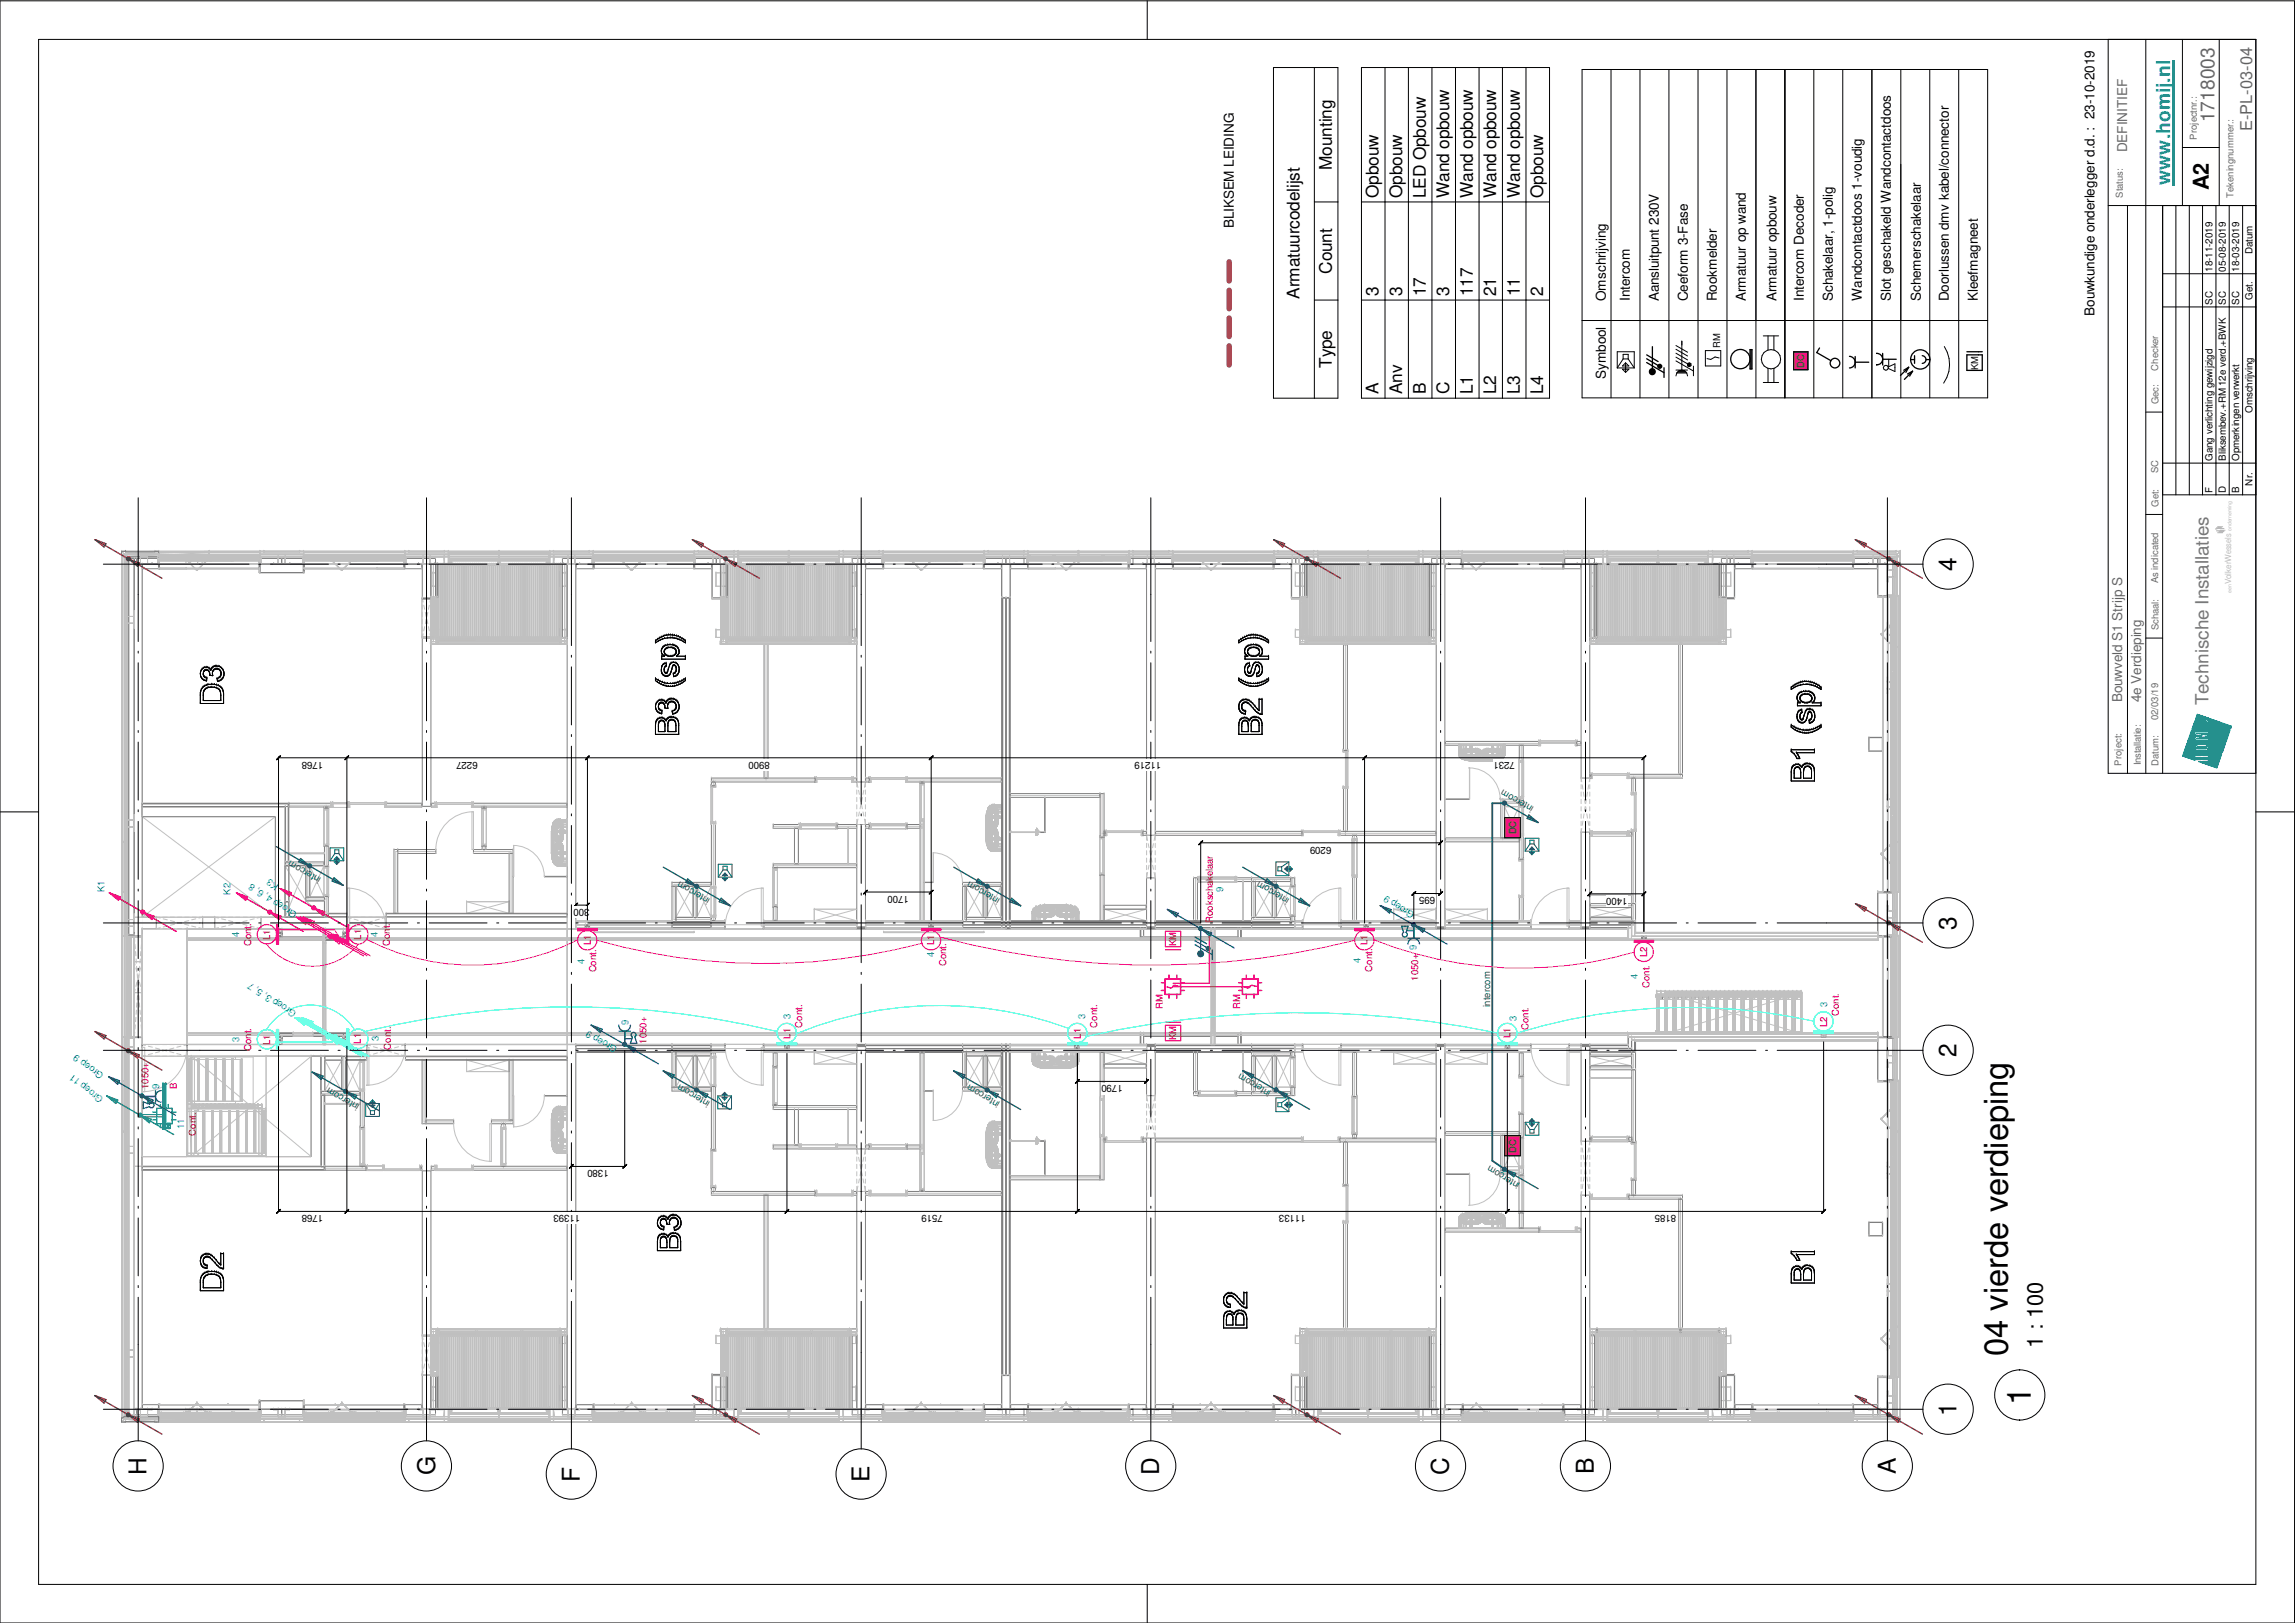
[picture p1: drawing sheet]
<svg xmlns="http://www.w3.org/2000/svg" width="594mm" height="420mm" viewBox="0 0 594 420" stroke-linecap="round" stroke-linejoin="round" font-family="sans-serif">
<defs><g id="words">
<g font-size="8.4">
<text x="519.7" y="351.1" transform="rotate(-90 519.7 351.1)">04 vierde verdieping</text>
<text x="525.7" y="363.6" transform="rotate(-90 525.7 363.6)">1</text>
</g>
<g font-size="6.3">
<text x="506.4" y="147.8" transform="rotate(-90 506.4 147.8)">4</text>
<text x="506.4" y="240.7" transform="rotate(-90 506.4 240.7)">3</text>
<text x="506.4" y="273.7" transform="rotate(-90 506.4 273.7)">2</text>
<text x="506.4" y="366.6" transform="rotate(-90 506.4 366.6)">1</text>
<text x="37.9" y="381.8" transform="rotate(-90 37.9 381.8)">H</text>
<text x="112.6" y="382" transform="rotate(-90 112.6 382)">G</text>
<text x="150.1" y="383.6" transform="rotate(-90 150.1 383.6)">F</text>
<text x="225.1" y="383.8" transform="rotate(-90 225.1 383.8)">E</text>
<text x="300.1" y="381.8" transform="rotate(-90 300.1 381.8)">D</text>
<text x="375.1" y="381.8" transform="rotate(-90 375.1 381.8)">C</text>
<text x="412.6" y="381.6" transform="rotate(-90 412.6 381.6)">B</text>
<text x="490.7" y="381.6" transform="rotate(-90 490.7 381.6)">A</text>
</g>
<g font-size="5.6">
<text x="571.8" y="49.2" transform="rotate(-90 571.8 49.2)">A2</text>
<text x="528.8" y="349" transform="rotate(-90 528.8 349)">1 : 100</text>
</g>
<text font-size="5" fill="#676767" x="573.3" y="31.7" transform="rotate(-90 573.3 31.7)">1718003</text>
<text font-size="4.9" fill="#0080ff" x="561.8" y="48" transform="rotate(-90 561.8 48)">www.homij.nl</text>
<text font-size="4.7" fill="#767676" x="571.7" y="182.6" transform="rotate(-90 571.7 182.6)">Technische Installaties</text>
<g font-size="4.5">
<text x="344.7" y="44" transform="rotate(-90 344.7 44)">Mounting</text>
<text x="356.9" y="51.3" transform="rotate(-90 356.9 51.3)">Opbouw</text>
<text x="363" y="51.3" transform="rotate(-90 363 51.3)">Opbouw</text>
<text x="369.1" y="51.3" transform="rotate(-90 369.1 51.3)">LED Opbouw</text>
<text x="375.1" y="51.3" transform="rotate(-90 375.1 51.3)">Wand opbouw</text>
<text x="381.2" y="51.3" transform="rotate(-90 381.2 51.3)">Wand opbouw</text>
<text x="387.3" y="51.3" transform="rotate(-90 387.3 51.3)">Wand opbouw</text>
<text x="393.4" y="51.3" transform="rotate(-90 393.4 51.3)">Wand opbouw</text>
<text x="399.5" y="51.3" transform="rotate(-90 399.5 51.3)">Opbouw</text>
<text x="344.7" y="70.9" transform="rotate(-90 344.7 70.9)">Count</text>
<text x="336.4" y="77.3" transform="rotate(-90 336.4 77.3)">Armatuurcodelijst</text>
<text x="356.9" y="76.7" transform="rotate(-90 356.9 76.7)">3</text>
<text x="363" y="76.7" transform="rotate(-90 363 76.7)">3</text>
<text x="369.1" y="76.7" transform="rotate(-90 369.1 76.7)">17</text>
<text x="375.1" y="76.7" transform="rotate(-90 375.1 76.7)">3</text>
<text x="381.2" y="76.7" transform="rotate(-90 381.2 76.7)">117</text>
<text x="387.3" y="76.7" transform="rotate(-90 387.3 76.7)">21</text>
<text x="393.4" y="76.7" transform="rotate(-90 393.4 76.7)">11</text>
<text x="399.5" y="76.7" transform="rotate(-90 399.5 76.7)">2</text>
<text x="344.7" y="95.3" transform="rotate(-90 344.7 95.3)">Type</text>
<text x="356.9" y="102.1" transform="rotate(-90 356.9 102.1)">A</text>
<text x="363" y="102.1" transform="rotate(-90 363 102.1)">Anv</text>
<text x="369.1" y="102.1" transform="rotate(-90 369.1 102.1)">B</text>
<text x="375.1" y="102.1" transform="rotate(-90 375.1 102.1)">C</text>
<text x="381.2" y="102.1" transform="rotate(-90 381.2 102.1)">L1</text>
<text x="387.3" y="102.1" transform="rotate(-90 387.3 102.1)">L2</text>
<text x="393.4" y="102.1" transform="rotate(-90 393.4 102.1)">L3</text>
<text x="399.5" y="102.1" transform="rotate(-90 399.5 102.1)">L4</text>
</g>
<text font-size="4.2" fill="#676767" x="583" y="33.9" transform="rotate(-90 583 33.9)">E-PL-03-04</text>
<g font-size="3.5" fill="#676767">
<text x="550.6" y="39.4" transform="rotate(-90 550.6 39.4)">DEFINITIEF</text>
<text x="549.4" y="181.8" transform="rotate(-90 549.4 181.8)">Bouwveld S1 Strijp S</text>
<text x="554.3" y="181.8" transform="rotate(-90 554.3 181.8)">4e Verdieping</text>
</g>
<g font-size="3.5">
<text x="319.4" y="59.1" transform="rotate(-90 319.4 59.1)">BLIKSEM LEIDING</text>
<text x="415.7" y="78" transform="rotate(-90 415.7 78)">Omschrijving</text>
<text x="421.9" y="78" transform="rotate(-90 421.9 78)">Intercom</text>
<text x="429.4" y="78" transform="rotate(-90 429.4 78)">Aansluitpunt 230V</text>
<text x="436.9" y="78" transform="rotate(-90 436.9 78)">Ceeform 3-Fase</text>
<text x="444.4" y="78" transform="rotate(-90 444.4 78)">Rookmelder</text>
<text x="451.9" y="78" transform="rotate(-90 451.9 78)">Armatuur op wand</text>
<text x="459.8" y="78" transform="rotate(-90 459.8 78)">Armatuur opbouw</text>
<text x="466.9" y="78" transform="rotate(-90 466.9 78)">Intercom Decoder</text>
<text x="474.4" y="78" transform="rotate(-90 474.4 78)">Schakelaar, 1-polig</text>
<text x="481.9" y="78" transform="rotate(-90 481.9 78)">Wandcontactdoos 1-voudig</text>
<text x="489.4" y="78" transform="rotate(-90 489.4 78)">Slot geschakeld Wandcontactdoos</text>
<text x="497.2" y="78" transform="rotate(-90 497.2 78)">Schemerschakelaar</text>
<text x="504.4" y="78" transform="rotate(-90 504.4 78)">Doorlussen dmv kabel/connector</text>
<text x="511.9" y="78" transform="rotate(-90 511.9 78)">Kleefmagneet</text>
<text x="542.2" y="81.7" transform="rotate(-90 542.2 81.7)">Bouwkundige onderlegger d.d. : 23-10-2019</text>
<text x="415.7" y="98" transform="rotate(-90 415.7 98)">Symbool</text>
</g>
<g font-size="2.5" fill="#676767">
<text x="568.7" y="36.2" transform="rotate(-90 568.7 36.2)">Projectnr.:</text>
<text x="549.5" y="51.2" transform="rotate(-90 549.5 51.2)">Status:</text>
<text x="578.2" y="51.2" transform="rotate(-90 578.2 51.2)">Tekeningnummer.:</text>
<text x="558.6" y="96" transform="rotate(-90 558.6 96)">Checker</text>
<text x="558.7" y="104.7" transform="rotate(-90 558.7 104.7)">Gec:</text>
<text x="558.6" y="122.5" transform="rotate(-90 558.6 122.5)">SC</text>
<text x="558.7" y="131.2" transform="rotate(-90 558.7 131.2)">Get:</text>
<text x="558.6" y="151" transform="rotate(-90 558.6 151)">As indicated</text>
<text x="558.7" y="163.2" transform="rotate(-90 558.7 163.2)">Schaal:</text>
<text x="558.6" y="186.5" transform="rotate(-90 558.6 186.5)">02/03/19</text>
<text x="549.2" y="198.2" transform="rotate(-90 549.2 198.2)">Project:</text>
<text x="554.2" y="198.2" transform="rotate(-90 554.2 198.2)">Installatie:</text>
<text x="558.7" y="198.2" transform="rotate(-90 558.7 198.2)">Datum:</text>
</g>
<g font-size="2.5">
<text x="583.1" y="65.7" transform="rotate(-90 583.1 65.7)">Datum</text>
<text x="572.7" y="70.3" transform="rotate(-90 572.7 70.3)">18-11-2019</text>
<text x="576.2" y="70.3" transform="rotate(-90 576.2 70.3)">05-08-2019</text>
<text x="579.6" y="70.3" transform="rotate(-90 579.6 70.3)">18-03-2019</text>
<text x="583.1" y="77.6" transform="rotate(-90 583.1 77.6)">Get.</text>
<text x="572.7" y="78.9" transform="rotate(-90 572.7 78.9)">SC</text>
<text x="576.2" y="78.9" transform="rotate(-90 576.2 78.9)">SC</text>
<text x="579.6" y="78.9" transform="rotate(-90 579.6 78.9)">SC</text>
<text x="445.3" y="90.1" transform="rotate(-90 445.3 90.1)">RM</text>
<text x="512.1" y="95.8" transform="rotate(-90 512.1 95.8)">KM</text>
<text x="583.1" y="106.9" transform="rotate(-90 583.1 106.9)">Omschrijving</text>
<text x="572.7" y="119.3" transform="rotate(-90 572.7 119.3)">Gang verlichting gewijzigd</text>
<text x="576.2" y="119.3" transform="rotate(-90 576.2 119.3)">Bliksembev.+RM 12e verd.+BWK</text>
<text x="579.6" y="119.3" transform="rotate(-90 579.6 119.3)">Opmerkingen verwerkt</text>
<text x="583.1" y="125.7" transform="rotate(-90 583.1 125.7)">Nr.</text>
<text x="572.7" y="127.6" transform="rotate(-90 572.7 127.6)">F</text>
<text x="576.2" y="127.6" transform="rotate(-90 576.2 127.6)">D</text>
<text x="579.6" y="127.6" transform="rotate(-90 579.6 127.6)">B</text>
<text x="83.7" y="197.1" transform="rotate(180 83.7 197.1)">1768</text>
<text x="123.7" y="197.1" transform="rotate(180 123.7 197.1)">6227</text>
<text x="199.3" y="197.1" transform="rotate(180 199.3 197.1)">8900</text>
<text x="300.6" y="197.1" transform="rotate(180 300.6 197.1)">11219</text>
<text x="392.1" y="197.1" transform="rotate(180 392.1 197.1)">7231</text>
<text x="344.6" y="219.2" transform="rotate(180 344.6 219.2)">6209</text>
<text x="235.3" y="231.9" transform="rotate(180 235.3 231.9)">1700</text>
<text x="371.5" y="232.2" transform="rotate(180 371.5 232.2)">695</text>
<text x="421.3" y="232.4" transform="rotate(180 421.3 232.4)">1400</text>
<text x="152.6" y="235.2" transform="rotate(180 152.6 235.2)">300</text>
<text x="290.6" y="280.9" transform="rotate(180 290.6 280.9)">1790</text>
<text x="157.6" y="302.9" transform="rotate(180 157.6 302.9)">1380</text>
<text x="83.7" y="314.5" transform="rotate(180 83.7 314.5)">1768</text>
<text x="150.2" y="314.5" transform="rotate(180 150.2 314.5)">11393</text>
<text x="244.1" y="314.5" transform="rotate(180 244.1 314.5)">7519</text>
<text x="338" y="314.5" transform="rotate(180 338 314.5)">11133</text>
<text x="433.9" y="314.5" transform="rotate(180 433.9 314.5)">8185</text>
</g>
<g font-size="2.5" fill="#008040">
<text x="467.1" y="95.3" transform="rotate(-90 467.1 95.3)">DC</text>
<text x="397.1" y="208.9" transform="rotate(-150 397.1 208.9)">intercom</text>
<text x="392.4" y="216" transform="rotate(-90 392.4 216)">DC</text>
<text x="83.2" y="227.3" transform="rotate(-150 83.2 227.3)">intercom</text>
<text x="183.9" y="232.6" transform="rotate(-150 183.9 232.6)">intercom</text>
<text x="259" y="232.6" transform="rotate(-150 259 232.6)">intercom</text>
<text x="333.9" y="232.6" transform="rotate(-150 333.9 232.6)">intercom</text>
<text x="385.7" y="260.8" transform="rotate(-90 385.7 260.8)">intercom</text>
<text x="93.2" y="286.1" transform="rotate(-150 93.2 286.1)">intercom</text>
<text x="183.9" y="285.2" transform="rotate(-150 183.9 285.2)">intercom</text>
<text x="259" y="285.4" transform="rotate(-150 259 285.4)">intercom</text>
<text x="329.1" y="282.5" transform="rotate(-150 329.1 282.5)">intercom</text>
<text x="392.4" y="298.4" transform="rotate(-90 392.4 298.4)">DC</text>
<text x="393.6" y="306.4" transform="rotate(-150 393.6 306.4)">intercom</text>
</g>
<g font-size="2.5" fill="#0080c0">
<text x="27.1" y="231" transform="rotate(-90 27.1 231)">K1</text>
<text x="59.6" y="231.6" transform="rotate(-90 59.6 231.6)">K2</text>
<text x="72.3" y="229" transform="rotate(-148 72.3 229)">K3</text>
<text x="316.7" y="230.9" transform="rotate(-90 316.7 230.9)">9</text>
<text x="77" y="236.4" transform="rotate(-147 77 236.4)">Groep 4, 6, 8</text>
<text x="366.3" y="236.4" transform="rotate(-148 366.3 236.4)">Groep 9</text>
<text x="61.9" y="242.7" transform="rotate(-90 61.9 242.7)">4</text>
<text x="97.8" y="242.6" transform="rotate(-90 97.8 242.6)">4</text>
<text x="151.3" y="249.5" transform="rotate(-90 151.3 249.5)">4</text>
<text x="241.9" y="247.9" transform="rotate(-90 241.9 247.9)">4</text>
<text x="352.2" y="249.3" transform="rotate(-90 352.2 249.3)">4</text>
<text x="424" y="253.5" transform="rotate(-90 424 253.5)">4</text>
<text x="76.8" y="262" transform="rotate(-148 76.8 262)">Groep 3, 5, 7</text>
<text x="204.6" y="263.8" transform="rotate(-90 204.6 263.8)">3</text>
<text x="280.9" y="263.8" transform="rotate(-90 280.9 263.8)">3</text>
<text x="472.9" y="260.8" transform="rotate(-90 472.9 260.8)">3</text>
<text x="61.9" y="269.8" transform="rotate(-90 61.9 269.8)">3</text>
<text x="98.1" y="269.5" transform="rotate(-90 98.1 269.5)">3</text>
<text x="162.7" y="265.3" transform="rotate(-90 162.7 265.3)">9</text>
<text x="392.6" y="264.4" transform="rotate(-90 392.6 264.4)">3</text>
<text x="159.9" y="271.1" transform="rotate(-150 159.9 271.1)">Groep 9</text>
<text x="27" y="278.1" transform="rotate(-144 27 278.1)">Groep 9</text>
<text x="41.2" y="281.8" transform="rotate(-90 41.2 281.8)">9</text>
<text x="26.9" y="284.3" transform="rotate(-142 26.9 284.3)">Groep 11</text>
<text x="47.7" y="292.4" transform="rotate(-90 47.7 292.4)">11</text>
</g>
<g font-size="2.5" fill="#f00">
<text x="313.9" y="238.9" transform="rotate(-90 313.9 238.9)">Rookschakelaar</text>
<text x="65" y="244.9" transform="rotate(-90 65 244.9)">Cont.</text>
<text x="70" y="243.4" transform="rotate(-90 70 243.4)">L1</text>
<text x="93.5" y="243.3" transform="rotate(-90 93.5 243.3)">L1</text>
<text x="100.9" y="244.9" transform="rotate(-90 100.9 244.9)">Cont.</text>
<text x="153" y="244.7" transform="rotate(-90 153 244.7)">L1</text>
<text x="241.9" y="244.7" transform="rotate(-90 241.9 244.7)">L1</text>
<text x="304.5" y="244.9" transform="rotate(-90 304.5 244.9)">KM</text>
<text x="354" y="244.6" transform="rotate(-90 354 244.6)">L1</text>
<text x="154.3" y="251.8" transform="rotate(-90 154.3 251.8)">Cont.</text>
<text x="244.9" y="250.1" transform="rotate(-90 244.9 250.1)">Cont.</text>
<text x="355.2" y="251.5" transform="rotate(-90 355.2 251.5)">Cont.</text>
<text x="426.4" y="247.8" transform="rotate(-90 426.4 247.8)">L2</text>
<text x="367.1" y="253.9" transform="rotate(-90 367.1 253.9)">1050+ 9</text>
<text x="427" y="255.8" transform="rotate(-90 427 255.8)">Cont.</text>
<text x="301" y="261.2" transform="rotate(-90 301 261.2)">RM</text>
<text x="321" y="261.2" transform="rotate(-90 321 261.2)">RM</text>
<text x="476" y="263" transform="rotate(-90 476 263)">Cont.</text>
<text x="204.6" y="268.9" transform="rotate(-90 204.6 268.9)">L1</text>
<text x="207.6" y="266" transform="rotate(-90 207.6 266)">Cont.</text>
<text x="279.8" y="268.9" transform="rotate(-90 279.8 268.9)">L1</text>
<text x="284" y="266.1" transform="rotate(-90 284 266.1)">Cont.</text>
<text x="304.5" y="269.3" transform="rotate(-90 304.5 269.3)">KM</text>
<text x="391" y="268.8" transform="rotate(-90 391 268.8)">L1</text>
<text x="395.6" y="266.6" transform="rotate(-90 395.6 266.6)">Cont.</text>
<text x="472.9" y="265.9" transform="rotate(-90 472.9 265.9)">L2</text>
<text x="65" y="272.1" transform="rotate(-90 65 272.1)">Cont.</text>
<text x="70" y="270.5" transform="rotate(-90 70 270.5)">L1</text>
<text x="93.4" y="270.2" transform="rotate(-90 93.4 270.2)">L1</text>
<text x="101.1" y="271.7" transform="rotate(-90 101.1 271.7)">Cont.</text>
<text x="167.3" y="270.2" transform="rotate(-90 167.3 270.2)">1050+</text>
<text x="38.4" y="281.9" transform="rotate(-90 38.4 281.9)">1050+</text>
<text x="45.8" y="281.8" transform="rotate(-90 45.8 281.8)">B</text>
<text x="50.7" y="294" transform="rotate(-90 50.7 294)">Cont.</text>
</g>
<text font-size="2.2" fill="#bababa" x="577.6" y="151.3" transform="rotate(-90 577.6 151.3)">VolkerWessels</text>
<text font-size="1.4" fill="#bababa" x="577.6" y="137.5" transform="rotate(-90 577.6 137.5)">onderneming</text>
</g></defs>
<g fill="none" stroke="#c0c0c0" stroke-width=".26">
<path d="M34.8 146.1h.1M34.8 146.1v218.7M34.8 146.1h76.7M36.8 146.1h.1M36.8 146.1v218.7M111.5 146.1h.1M111.5 146.1v20.7M146.8 146.1h.1M146.8 146.1h39.7M146.8 146.1v20.7M186.5 146.1h.1M186.5 146.1v20.7"/>
<path d="M221.8 146.1h.1M221.8 146.1h114.7M221.8 146.1v20.7M336.5 146.1h.1M336.5 146.1v20.7M371.8 146.1h.1M371.8 146.1h39.7M371.8 146.1v20.7M411.5 146.1h.1M411.5 146.1v20.7M446.8 146.1h.1M446.8 146.1h41.8"/>
<path d="M446.8 146.1v20.7M488.6 146.1h.1M488.6 146.1v218.7M111.5 166.8h.1M111.5 166.8h35.3M146.8 166.8h.1M186.5 166.8h.1M186.5 166.8h35.3M221.8 166.8h.1M336.5 166.8h.1M336.5 166.8h35.3M371.8 166.8h.1"/>
<path d="M411.5 166.8h.1M411.5 166.8h35.3M446.8 166.8h.1M34.8 210.8h.1M34.8 210.8h37.1M36.8 210.8h.1M36.8 211.4h.1M36.8 208.9h.1M36.8 211.4l34.5 26M36.8 211.4h34.5M36.8 208.9h37M71.3 211.4h.1"/>
<path d="M71.3 211.4l-34.5 26M71.3 211.4v26M71.9 210.8h.1M71.9 210.8v13.3M73.8 208.9h.1M73.8 208.9v28.5M389.5 208.8h.1M389.5 216.9h.1M389.5 208.8v8.1M389.5 216.9h3.7M389.5 208.8h3.7M393.2 216.9h.1"/>
<path d="M393.2 208.8h.1M393.2 208.8v8.1M34.8 237.4h.1M34.8 237.4h2M36.8 237.4h.1M71.3 237.4h.1M71.3 237.4h2.5M71.9 224.1h.1M71.9 224.1h7.3M73.8 224.1h.1M73.8 237.4h.1M79.2 224.1h.1"/>
<path d="M79.2 233.2h.1M79.2 233.2h4.8M79.2 224.1v9.1M80.2 224.1h.1M80.2 232.2h.1M80.2 224.1h3.7M80.2 224.1v8.1M80.2 232.2h3.7M83.9 232.2h.1M83.9 224.1h.1M83.9 224.1v8.1M84 237.4h.1"/>
<path d="M84 233.2h.1M84 237.4h62.8M84 233.2v4.2M120.8 233.4h.1M120.8 236.4h.1M120.8 233.4v3M120.8 236.4h11M120.8 233.4h11M131.8 236.4h.1M131.8 233.4h.1M131.8 233.4v3M146.8 237.4h.1"/>
<path d="M146.8 237.4v36M175 229.4h.1M175 237.4h.1M175 237.4h4.4M175 229.4v8M175 229.4h4.4M179.4 237.4h.1M179.4 229.4h.1M179.4 229.4v8M180.4 229.4h.1M180.4 237.5h.1M180.4 229.4h3.7"/>
<path d="M180.4 229.4v8.1M180.4 237.5h3.7M184.1 237.5h.1M184.1 229.4h.1M184.1 229.4v8.1M210.8 235.4h.1M210.8 238.4h.1M210.8 235.4h11M210.8 238.4h11M210.8 235.4v3M221.8 238.4h.1M221.8 235.4h.1"/>
<path d="M221.8 235.4v3M250 229.4h.1M250 237.4h.1M250 237.4h4.4M250 229.4h4.4M250 229.4v8M254.4 237.4h.1M254.4 229.4h.1M254.4 229.4v8M255.4 229.4h.1M255.4 237.5h.1M255.4 229.4h3.7"/>
<path d="M255.4 237.5h3.7M255.4 229.4v8.1M259.1 229.4h.1M259.1 237.5h.1M259.1 229.4v8.1M285.8 238.4h.1M285.8 235.4h.1M285.8 235.4h11M285.8 238.4h11M285.8 235.4v3M296.8 238.4h.1M296.8 235.4h.1"/>
<path d="M296.8 235.4v3M325 229.4h.1M325 237.4h.1M325 237.4h4.4M325 229.4h4.4M325 229.4v8M329.4 237.4h.1M329.4 229.4h.1M329.4 229.4v8M330.4 229.4h.1M330.4 237.5h.1M330.4 229.4h3.7"/>
<path d="M330.4 237.5h3.7M330.4 229.4v8.1M334.1 229.4h.1M334.1 237.5h.1M334.1 229.4v8.1M360.8 238.4h.1M360.8 235.4h.1M360.8 235.4h11M360.8 238.4h11M360.8 235.4v3M371.8 238.4h.1M371.8 235.4h.1"/>
<path d="M371.8 235.4v3M374 235.4h.1M374 238.4h.1M374 235.4v3M374 235.4h11M374 238.4h11M385 238.4h.1M385 235.4h.1M385 235.4v3M411.5 234.9h.1M411.5 237.4h.1M411.5 237.4h10.9"/>
<path d="M411.5 234.9v2.5M411.5 234.9h10.9M422.4 237.4h.1M422.4 234.9h.1M422.4 234.9v2.5M34.8 257h.1M34.8 242.3h.1M34.8 249h.1M34.8 242.3h2M34.8 249h2M34.8 257h2M36.8 257h.1"/>
<path d="M36.8 249h.1M36.8 242.3h.1M431 257h.1M431 257l35.5 10.6M431 257v10.6M431 257h35.5M466.5 257h.1M466.5 257l-35.5 10.6M466.5 257v10.6M34.8 268.6h.1M34.8 268.6h2M36.8 268.6h.1"/>
<path d="M49.5 273.4l31.1 26M80.6 273.4l-31.1 26M81.2 273.4h.1M81.2 273.4v26.6M81.2 273.4h65.6M84.1 274.4h.1M84.1 274.4l4.4 8M84.1 274.4v8M84.1 274.4h4.4M88.5 274.4h.1M88.5 274.4l-4.4 8M88.5 274.4v8"/>
<path d="M89.5 274.4h.1M89.5 274.4h3.7M89.5 274.4v8.1M93.2 274.4h.1M93.2 274.4v8.1M120.8 274.4h.1M120.8 277.4h.1M120.8 274.4h11M120.8 274.4v3M120.8 277.4h11M131.8 277.4h.1M131.8 274.4h.1"/>
<path d="M131.8 274.4v3M146.8 273.4h.1M175 273.4h.1M175 273.4h4.4M175 273.4v8M179.4 273.4h.1M179.4 273.4v8M180.4 273.3h.1M180.4 273.3v8.1M180.4 273.3h3.7M184.1 273.3h.1M184.1 273.3v8.1"/>
<path d="M210.8 272.5h.1M210.8 275.5h.1M210.8 275.5h11M210.8 272.5h11M210.8 272.5v3M221.8 275.5h.1M221.8 272.5h.1M221.8 272.5v3M250 273.4h.1M250 273.4h4.4M250 273.4v8M254.4 273.4h.1"/>
<path d="M254.4 273.4v8M255.4 273.3h.1M255.4 273.3h3.7M255.4 273.3v8.1M259.1 273.3h.1M259.1 273.3v8.1M285.8 272.5h.1M285.8 275.5h.1M285.8 275.5h11M285.8 272.5h11M285.8 272.5v3M296.8 275.5h.1"/>
<path d="M296.8 272.5h.1M296.8 272.5v3M325 273.4h.1M325 273.4h4.4M325 273.4v8M329.4 273.4h.1M329.4 273.4v8M330.4 273.3h.1M330.4 273.3h3.7M330.4 273.3v8.1M334.1 273.3h.1M334.1 273.3v8.1"/>
<path d="M360.8 272.5h.1M360.8 275.5h.1M360.8 275.5h11M360.8 272.5h11M360.8 272.5v3M371.8 275.5h.1M371.8 272.5h.1M371.8 272.5v3M374 272.5h.1M374 275.5h.1M374 272.5v3M374 275.5h11"/>
<path d="M374 272.5h11M385 275.5h.1M385 272.5h.1M385 272.5v3M411.5 273.4h.1M411.5 275.9h.1M411.5 273.4v2.5M411.5 273.4h10.9M411.5 275.9h10.9M422.4 275.9h.1M422.4 273.4h.1M422.4 273.4v2.5"/>
<path d="M431 267.6h.1M431 267.6h35.5M466.5 267.6h.1M84.1 282.4h.1M84.1 282.4h4.4M88.5 282.4h.1M89.5 282.5h.1M89.5 282.5h3.7M93.2 282.5h.1M175 281.4h.1M175 281.4h4.4M179.4 281.4h.1"/>
<path d="M180.4 281.4h.1M180.4 281.4h3.7M184.1 281.4h.1M250 281.4h.1M250 281.4h4.4M254.4 281.4h.1M255.4 281.4h.1M255.4 281.4h3.7M259.1 281.4h.1M325 281.4h.1M325 281.4h4.4M329.4 281.4h.1"/>
<path d="M330.4 281.4h.1M330.4 281.4h3.7M334.1 281.4h.1M389.5 293.9h.1M389.5 293.9v8.1M389.5 293.9h3.7M393.2 293.9h.1M393.2 293.9v8.1M34.8 301.9h.1M34.8 301.9h14.7M49.5 300h.1M49.5 301.9h.1"/>
<path d="M49.5 300v1.9M49.5 300h31.7M81.2 300h.1M389.5 302h.1M389.5 302h3.7M393.2 302h.1M111.5 344.1h.1M111.5 344.1v20.7M111.5 344.1h35.3M146.8 344.1h.1M146.8 344.1v20.7M186.5 344.1h.1"/>
<path d="M186.5 344.1v20.7M186.5 344.1h35.3M221.8 344.1h.1M221.8 344.1v20.7M336.5 344.1h.1M336.5 344.1v20.7M336.5 344.1h35.3M371.8 344.1h.1M371.8 344.1v20.7M411.5 344.1h.1M411.5 344.1v20.7M411.5 344.1h35.3"/>
<path d="M446.8 344.1h.1M446.8 344.1v20.7M34.8 364.8h.1M34.8 364.8h76.7M36.8 364.8h.1M111.5 364.8h.1M146.8 364.8h.1M146.8 364.8h39.7M186.5 364.8h.1M221.8 364.8h.1M221.8 364.8h114.7M336.5 364.8h.1"/>
<path d="M371.8 364.8h.1M371.8 364.8h39.7M411.5 364.8h.1M446.8 364.8h.1M446.8 364.8h41.8M488.6 364.8h.1"/>
</g>
<path d="M34.8 146.1h2v218.7h-2z" fill="#fff"/>
<path d="M36.8 237.4v-91.3h-2v96.2h2v-1.9M34.8 268.6h2v96.2h-2z" fill="none" stroke="#808080" stroke-width=".26"/>
<g fill="none" stroke="#c0c0c0" stroke-width=".26">
<path d="M34.8 146.1h.1M36.8 146.1h.1M34.8 242.3h.1M34.8 242.3l.1 1.4M34.8 242.3v1.3M34.8 244.4v1.1M34.8 246.3v1.1M34.8 248.2v1.1M34.8 250.1v1.1M34.8 252v1.1M34.8 253.9v1.1M34.8 255.8v1.1"/>
<path d="M34.8 257.7v1.1M34.8 259.6v1.1M34.8 242.3h.6M34.9 244.5l.1 1.1M35.1 246.3l.1 1.1M35.2 248.2l.1 1.1M35.3 250.1l.1 1.1M35.4 259.6l-.1 1.1M35.5 252.1l.1 1.1M35.6 257.7l-.1 1.1M35.6 253.9l.1 1.1M35.7 255.8l-.1 1.1"/>
<path d="M35.8 255.8l.1 1.1M35.9 253.9l-.1 1.1M35.9 257.7l.1 1.1M36 252.1l-.1 1.1M36.1 259.6l.1 1.1M36.2 250.1l-.1 1.1M36.2 242.3h.6M36.3 248.2l-.1 1.1M36.5 246.3l-.1 1.1M36.6 244.5l-.1 1.1M36.8 242.3h.1M36.8 242.3l-.1 1.4"/>
<path d="M36.8 242.3v1.3M36.8 244.4v1.1M36.8 246.3v1.1M36.8 248.2v1.1M36.8 250.1v1.1M36.8 252v1.1M36.8 253.9v1.1M36.8 255.8v1.1M36.8 257.7v1.1M36.8 259.6v1.1M34.8 268.6h.1M34.8 268.6h.6"/>
<path d="M34.8 261.5v1.1M34.8 263.4v1.1M34.8 265.3v1.1M34.8 267.2v1.4M34.9 267.2l-.1 1.4M35 265.3l-.1 1.1M35.2 263.4l-.1 1.1M35.3 261.5l-.1 1.1M36.2 268.6h.6M36.2 261.5l.1 1.1M36.4 263.4l.1 1.1M36.5 265.3l.1 1.1"/>
<path d="M36.7 267.2l.1 1.4M36.8 268.6h.1M36.8 261.5v1.1M36.8 263.4v1.1M36.8 265.3v1.1M36.8 267.2v1.4M34.8 364.8h.1M36.8 364.8h.1"/>
</g>
<path d="M109.3 303.1h2.2v61.7h-2.2z" fill="#fff"/>
<path d="M109.3 303.1h2.2v42.6h-2.2zM109.3 356.1h2.2v8.7h-2.2z" fill="none" stroke="#808080" stroke-width=".26"/>
<path d="M109.3 303.1h.1M111.5 303.1h.1M109.3 345.7h.1M109.3 356.1h.1M111.5 345.7h.1M111.5 356.1h.1M109.3 364.8h.1M111.5 364.8h.1" fill="none" stroke="#c0c0c0" stroke-width=".26"/>
<path d="M146.8 270.4h2.3v94.4h-2.3z" fill="#fff"/>
<path d="M146.8 270.4h2.3v94.4h-2.3v-91.4" fill="none" stroke="#808080" stroke-width=".26"/>
<path d="M149.1 270.4h.1M146.8 364.8h.1M149.1 364.8h.1" fill="none" stroke="#c0c0c0" stroke-width=".26"/>
<path d="M146.8 146.1h2.3v94.3h-2.3z" fill="#fff"/>
<path d="M146.8 237.4v-91.3h2.3v94.3h-2.3" fill="none" stroke="#808080" stroke-width=".26"/>
<path d="M146.8 146.1h.1M149.1 146.1h.1M149.1 240.4h.1" fill="none" stroke="#c0c0c0" stroke-width=".26"/>
<path d="M221.8 270.9h2.2v93.9h-2.2z" fill="#fff"/>
<path d="M221.8 270.9h2.2v26.5h-2.2zM221.8 308.4h2.2v56.4h-2.2z" fill="none" stroke="#808080" stroke-width=".26"/>
<path d="M221.8 270.9h.1M224 270.9h.1M221.8 297.4h.1M224 297.4h.1M221.8 308.4h.1M224 308.4h.1M221.8 364.8h.1M224 364.8h.1" fill="none" stroke="#c0c0c0" stroke-width=".26"/>
<path d="M221.8 146.1h2.2v93.8h-2.2z" fill="#fff"/>
<path d="M221.8 146.1h2.2v56.3h-2.2zM221.8 213.4h2.2v26.5h-2.2z" fill="none" stroke="#808080" stroke-width=".26"/>
<path d="M221.8 146.1h.1M224 146.1h.1M221.8 202.4h.1M221.8 213.4h.1M224 202.4h.1M224 213.4h.1M221.8 239.9h.1M224 239.9h.1" fill="none" stroke="#c0c0c0" stroke-width=".26"/>
<path d="M296.8 270.9h2.2v93.9h-2.2z" fill="#fff"/>
<path d="M296.8 270.9h2.2v12.7h-2.2zM296.8 294.6h2.2v70.2h-2.2z" fill="none" stroke="#808080" stroke-width=".26"/>
<path d="M296.8 270.9h.1M299 270.9h.1M296.8 283.6h.1M296.8 294.6h.1M299 283.6h.1M299 294.6h.1M296.8 364.8h.1M299 364.8h.1" fill="none" stroke="#c0c0c0" stroke-width=".26"/>
<path d="M296.8 146.1h2.2v93.8h-2.2z" fill="#fff"/>
<path d="M296.8 146.1h2.2v70.1h-2.2zM296.8 227.2h2.2v12.7h-2.2z" fill="none" stroke="#808080" stroke-width=".26"/>
<path d="M296.8 146.1h.1M299 146.1h.1M296.8 216.2h.1M299 216.2h.1M296.8 227.2h.1M296.8 239.9h.1M299 239.9h.1M299 227.2h.1" fill="none" stroke="#c0c0c0" stroke-width=".26"/>
<path d="M371.8 270.9h2.2v93.9h-2.2z" fill="#fff"/>
<path d="M371.8 270.9h2.2v93.9h-2.2z" fill="none" stroke="#808080" stroke-width=".26"/>
<path d="M371.8 270.9h.1M374 270.9h.1M371.8 364.8h.1M374 364.8h.1" fill="none" stroke="#c0c0c0" stroke-width=".26"/>
<path d="M371.8 146.1h2.2v93.8h-2.2z" fill="#fff"/>
<path d="M371.8 146.1h2.2v93.8h-2.2z" fill="none" stroke="#808080" stroke-width=".26"/>
<path d="M371.8 146.1h.1M374 146.1h.1M371.8 239.9h.1M374 239.9h.1" fill="none" stroke="#c0c0c0" stroke-width=".26"/>
<path d="M409.3 270.9h2.2v93.9h-2.2z" fill="#fff"/>
<path d="M409.3 270.9h2.2v24.5h-2.2zM409.3 309.4h2.2v55.4h-2.2z" fill="none" stroke="#808080" stroke-width=".26"/>
<path d="M409.3 270.9h.1M411.5 270.9h.1M409.3 295.4h.1M411.5 295.4h.1M409.3 309.4h.1M411.5 309.4h.1M409.3 364.8h.1M411.5 364.8h.1" fill="none" stroke="#c0c0c0" stroke-width=".26"/>
<path d="M409.3 146.1h2.2v93.8h-2.2z" fill="#fff"/>
<path d="M409.3 146.1h2.2v55.3h-2.2zM409.3 215.4h2.2v24.5h-2.2z" fill="none" stroke="#808080" stroke-width=".26"/>
<g fill="none" stroke="#c0c0c0" stroke-width=".26">
<path d="M409.3 146.1h.1M411.5 146.1h.1M409.3 201.4h.1M409.3 215.4h.1M409.3 201.4v.9M409.3 203.1v1.1M409.3 205v1.1M409.3 206.9v1.1M409.3 208.8v1.1M409.3 210.7v1.1M409.3 212.6v1.1M409.3 214.5v.9"/>
<path d="M409.3 201.4l.1 1M409.3 215.4h.7M409.3 201.4h.7M409.4 214.5l-.1 .9M409.6 203.2l.1 1.1M409.7 212.6l-.1 1.1M409.9 205.1l.1 1.1M410 210.7l-.1 1.1M410.2 207l.1 1M410.3 208.8l-.1 1.1M410.5 208.8l.1 1.1M410.6 207l-.1 1"/>
<path d="M410.8 210.7l.1 1.1M410.8 215.4h.7M410.8 201.4h.7M410.9 205.1l-.1 1.1M411.1 212.6l.2 1.1M411.3 203.2l-.2 1.1M411.4 214.5l.1 .9M411.5 201.4h.1M411.5 215.4h.1M411.5 201.4v.9M411.5 203.1v1.1M411.5 205v1.1"/>
<path d="M411.5 206.9v1.1M411.5 208.8v1.1M411.5 210.7v1.1M411.5 212.6v1.1M411.5 214.5v.9M411.5 201.4l-.1 1M409.3 239.9h.1M411.5 239.9h.1M409.3 295.4l.1 1M409.3 295.4v.9M409.3 297.1v1.1M409.3 299v1.1"/>
<path d="M409.3 295.4h.7M409.6 297.2l.1 1.1M409.9 299.1l.1 1M410.8 295.4h.7M410.9 299.1l-.1 1M411.3 297.2l-.2 1.1M411.5 295.4l-.1 1M411.5 295.4v.9M411.5 297.1v1.1M411.5 299v1.1M409.3 309.4h.7M409.3 300.9v1.1"/>
<path d="M409.3 302.8v1.1M409.3 304.7v1.1M409.3 306.6v1.1M409.3 308.5v.9M409.4 308.4l-.1 1M409.7 306.6l-.1 1.1M410 304.7l-.1 1.1M410.2 300.9l.1 1.1M410.3 302.8l-.1 1.1M410.5 302.8l.1 1.1M410.6 300.9l-.1 1.1M410.8 304.7l.1 1.1"/>
<path d="M410.8 309.4h.7M411.1 306.6l.2 1.1M411.4 308.4l.1 1M411.5 300.9v1.1M411.5 302.8v1.1M411.5 304.7v1.1M411.5 306.6v1.1M411.5 308.5v.9"/>
</g>
<path d="M36.8 208.9h34.5v2.5h-34.5z" fill="#fff"/>
<path d="M71.3 208.9h-34.5v2.5h34.5" fill="none" stroke="#808080" stroke-width=".26"/>
<path d="M36.8 211.4h.1M36.8 208.9h.1M71.3 211.4h.1" fill="none" stroke="#c0c0c0" stroke-width=".26"/>
<path d="M71.3 208.9h2.5v28.5h-2.5z" fill="#fff"/>
<path d="M71.3 208.9h2.5v28.5h-2.5v-26" fill="none" stroke="#808080" stroke-width=".26"/>
<path d="M73.8 208.9h.1M71.3 237.4h.1M73.8 237.4h.1" fill="none" stroke="#c0c0c0" stroke-width=".26"/>
<path d="M36.8 237.4h110v3h-110z" fill="#fff"/>
<path d="M36.8 237.4h3.7v3h-3.7M52.5 237.4h3.1v3h-3.1zM67.6 237.4h22.3v3h-22.3zM146.8 237.4h-46.8v3h46.8" fill="none" stroke="#808080" stroke-width=".26"/>
<g fill="none" stroke="#c0c0c0" stroke-width=".26">
<path d="M36.8 237.4h.1M40.5 237.4h.1M52.5 237.4h.1M55.6 237.4h.1M67.6 237.4h.1M89.9 237.4h.1M100 237.4h.1M146.8 237.4h.1M36.8 240.4h.1M40.5 240.4h.1M52.5 240.4h.1M55.6 240.4h.1"/>
<path d="M67.6 240.4h.1M89.9 240.4h.1M100 240.4h.1"/>
</g>
<path d="M48.5 270.4h98.3v3h-98.3z" fill="#fff"/>
<path d="M48.5 270.4h46.4v3h-46.4zM146.8 270.4h-41.9v3h41.9" fill="none" stroke="#808080" stroke-width=".26"/>
<g fill="none" stroke="#c0c0c0" stroke-width=".26">
<path d="M40.5 237.4l1 .3M40.5 237.4v1.1M40.5 239.3v1.1M40.5 237.4h.8M42.1 237.4h1.1M42.3 237.9l1 .2M43.3 239.7l-1 .3M44 237.4h1.1M44.1 238.3l1.1 .3M45.2 239.3l-1.1 .2M45.9 238.8l1.1 .3M45.9 237.4h1.1"/>
<path d="M47 238.8l-1.1 .3M47.8 239.3l1.1 .2M47.8 237.4h1.1M48.9 238.3l-1.1 .3M49.6 239.7l1.1 .3M49.7 237.4h1.1M50.7 237.9l-1.1 .2M51.6 237.4h.9M52.5 237.4l-1 .3M52.5 237.4v1.1M52.5 239.3v1.1M55.6 237.4h.8"/>
<path d="M55.6 237.4l1 .3M55.6 237.4v1.1M55.6 239.3v1.1M57.2 237.4h1.1M57.4 237.9l1 .2M58.4 239.7l-1 .3M59.1 237.4h1.1M59.2 238.3l1 .3M60.2 239.3l-1 .2M61 237.4h1.1M61 238.8l1.1 .3M62.1 238.8l-1.1 .3"/>
<path d="M62.9 239.3l1.1 .2M62.9 237.4h1.1M64 238.3l-1.1 .3M64.7 239.7l1.1 .3M64.8 237.4h1.1M65.8 237.9l-1.1 .2M66.7 237.4h.9M67.6 237.4l-1.1 .3M67.6 237.4v1.1M67.6 239.3v1.1M40.5 240.4h.8M41.5 240.2l-1 .2"/>
<path d="M42.1 240.4h1.1M44 240.4h1.1M45.9 240.4h1.1M47.8 240.4h1.1M49.7 240.4h1.1M51.5 240.2l1 .2M51.6 240.4h.9M55.6 240.4h.8M56.6 240.2l-1 .2M57.2 240.4h1.1M59.1 240.4h1.1M61 240.4h1.1"/>
<path d="M62.9 240.4h1.1M64.8 240.4h1.1M66.5 240.2l1.1 .2M66.7 240.4h.9M36.8 270.4l.8 .2M36.8 273.4h.7M36.8 270.4v1.1M36.8 272.3v1.1M36.8 270.4h.7M37.6 273.2l-.8 .2M38.3 273.4h1.1M38.3 270.4h1.1"/>
<path d="M38.4 270.8l1.1 .3M39.5 272.8l-1.1 .2M40.2 273.4h1.1M40.2 270.4h1.1M40.3 271.3l1 .3M41.3 272.2l-1 .3M42.1 271.8l1 .3M42.1 273.4h1.1M42.1 270.4h1.1M43.1 271.8l-1 .3M43.9 272.2l1.1 .3M44 273.4h1.1"/>
<path d="M44 270.4h1.1M45 271.3l-1.1 .3M45.8 272.8l1 .2M45.9 273.4h1.1M45.9 270.4h1.1M46.8 270.8l-1 .3M47.6 273.2l.9 .2M47.8 273.4h.7M47.8 270.4h.7M48.5 273.4h.1M48.5 270.4h.1M48.5 270.4l-.9 .2"/>
<path d="M48.5 270.4v1.1M48.5 272.3v1.1M94.9 273.4h.1M94.9 270.4h.1M94.9 273.4h.8M94.9 270.4h.8M94.9 270.4l1 .3M94.9 270.4v1.1M94.9 272.3v1.1M95.9 273.1l-1 .3M96.5 273.4h1.1M96.5 270.4h1.1"/>
<path d="M96.6 271l1.1 .3M97.7 272.6l-1.1 .3M98.4 273.4h1.1M98.4 270.4h1.1M98.5 271.5l1 .3M99.5 272l-1 .4M100.3 272l1 .4M100.3 273.4h1.1M100.3 270.4h1.1M101.3 271.5l-1 .3M102.1 272.6l1.1 .3M102.2 273.4h1.1"/>
<path d="M102.2 270.4h1.1M103.2 271l-1.1 .3M103.9 273.1l1 .3M104.1 273.4h.8M104.1 270.4h.8M104.9 273.4h.1M104.9 270.4h.1M104.9 270.4l-1 .3M104.9 270.4v1.1M104.9 272.3v1.1M146.8 273.4h.1"/>
</g>
<path d="M109.3 146.1h2.2v62.6h-2.2z" fill="#fff"/>
<path d="M109.3 146.1h2.2v8.7h-2.2zM109.3 165.2h2.2v43.5h-2.2z" fill="none" stroke="#808080" stroke-width=".26"/>
<g fill="none" stroke="#c0c0c0" stroke-width=".26">
<path d="M109.3 146.1h.1M109.3 154.8h.1M109.3 154.8l.2 1.1M109.3 154.8v1M109.3 156.6v1.1M109.3 158.5v1.1M109.3 154.8h.7M109.7 156.7l.2 1M110.1 158.5l.2 1.1M110.7 158.5l-.2 1.1M110.8 154.8h.7M111.1 156.7l-.2 1"/>
<path d="M111.5 146.1h.1M111.5 154.8h.1M111.5 154.8l-.2 1.1M111.5 154.8v1M111.5 156.6v1.1M111.5 158.5v1.1M109.3 165.2h.1M109.3 165.2h.7M109.3 160.4v1.1M109.3 162.3v1.1M109.3 164.2v1M109.5 164.1l-.2 1.1"/>
<path d="M109.9 162.2l-.2 1.1M110.3 160.4l-.2 1.1M110.5 160.4l.2 1.1M110.8 165.2h.7M110.9 162.2l.2 1.1M111.3 164.1l.2 1.1M111.5 165.2h.1M111.5 160.4v1.1M111.5 162.3v1.1M111.5 164.2v1M109.3 208.7h.1M111.5 208.7h.1"/>
<path d="M89.9 237.4l1 .3M89.9 237.4v1.1M89.9 239.3v1.1M89.9 237.4h.8M91.5 237.4h1.1M91.7 238l1 .3M92.7 239.6l-1 .3M93.4 237.4h1.1M93.5 238.5l1 .3M94.5 239.1l-1 .3M95.3 239.1l1.1 .3M95.3 237.4h1.1"/>
<path d="M96.4 238.5l-1.1 .3M97.1 239.6l1.1 .3M97.2 237.4h1.1M98.2 238l-1.1 .3M99.1 237.4h.9M100 237.4l-1.1 .3M100 237.4v1.1M100 239.3v1.1M89.9 240.4h.8M90.9 240.1l-1 .3M91.5 240.4h1.1M93.4 240.4h1.1"/>
<path d="M95.3 240.4h1.1M97.2 240.4h1.1M98.9 240.1l1.1 .3M99.1 240.4h.9M109.3 345.7v1M109.3 347.5v1.1M109.3 349.4v1.1M109.3 351.3v1.1M109.3 353.2v1.1M109.3 355v1.1M109.3 345.7l.2 1.1M109.3 356.1h.7"/>
<path d="M109.3 345.7h.7M109.5 355l-.2 1.1M109.7 347.6l.2 1M109.9 353.1l-.2 1.1M110.1 349.4l.2 1.1M110.3 351.3l-.2 1M110.5 351.3l.2 1M110.7 349.4l-.2 1.1M110.8 356.1h.7M110.8 345.7h.7M110.9 353.1l.2 1.1M111.1 347.6l-.2 1"/>
<path d="M111.3 355l.2 1.1M111.5 345.7v1M111.5 347.5v1.1M111.5 349.4v1.1M111.5 351.3v1.1M111.5 353.2v1.1M111.5 355v1.1M111.5 345.7l-.2 1.1"/>
</g>
<path d="M486.1 356.6h2.5v8.2h-2.5z" fill="#fff"/>
<path d="M486.1 356.6h2.5v8.2h-2.5z" fill="none" stroke="#808080" stroke-width=".34"/>
<path d="M486.1 356.6h.1M488.6 356.6h.1M486.1 364.8h.1M488.6 364.8h.1" fill="none" stroke="#c0c0c0" stroke-width=".26"/>
<path d="M486.1 146.1h2.5v8.2h-2.5z" fill="#fff"/>
<path d="M486.1 146.1h2.5v8.2h-2.5z" fill="none" stroke="#808080" stroke-width=".34"/>
<path d="M486.1 146.1h.1M486.1 154.3h.1M488.6 146.1h.1M488.6 154.3h.1" fill="none" stroke="#c0c0c0" stroke-width=".26"/>
<path d="M486.1 268.6h2.5v11.2h-2.5z" fill="#fff"/>
<path d="M486.1 268.6h2.5v11.2h-2.5z" fill="none" stroke="#808080" stroke-width=".34"/>
<path d="M486.1 268.6h.1M486.1 279.8h.1M488.6 268.6h.1M488.6 279.8h.1" fill="none" stroke="#c0c0c0" stroke-width=".26"/>
<path d="M486.1 231.1h2.5v11.2h-2.5z" fill="#fff"/>
<path d="M486.1 231.1h2.5v11.2h-2.5z" fill="none" stroke="#808080" stroke-width=".34"/>
<path d="M486.1 231.1h.1M488.6 231.1h.1M486.1 242.3h.1M488.6 242.3h.1" fill="none" stroke="#c0c0c0" stroke-width=".26"/>
<path d="M483.8 316.4h3.5v3.5h-3.5z" fill="#fff"/>
<path d="M483.8 316.4h3.5v3.5h-3.5z" fill="none" stroke="#808080" stroke-width=".34"/>
<path d="M483.8 316.4h.1M483.8 319.9h.1M487.3 316.4h.1M487.3 319.9h.1" fill="none" stroke="#c0c0c0" stroke-width=".26"/>
<path d="M483.8 190.9h3.5v3.5h-3.5z" fill="#fff"/>
<path d="M483.8 190.9h3.5v3.5h-3.5z" fill="none" stroke="#808080" stroke-width=".34"/>
<path d="M483.8 190.9h.1M483.8 194.4h.1M487.3 190.9h.1M487.3 194.4h.1" fill="none" stroke="#c0c0c0" stroke-width=".26"/>
<path d="M446.8 356.1h2.2v8.7h-2.2z" fill="#fff"/>
<path d="M446.8 356.1h2.2v8.7h-2.2z" fill="none" stroke="#808080" stroke-width=".34"/>
<path d="M446.8 356.1h.1M449 356.1h.1M446.8 364.8h.1M449 364.8h.1" fill="none" stroke="#c0c0c0" stroke-width=".26"/>
<path d="M446.8 146.1h2.2v8.7h-2.2z" fill="#fff"/>
<path d="M446.8 146.1h2.2v8.7h-2.2z" fill="none" stroke="#808080" stroke-width=".34"/>
<path d="M446.8 146.1h.1M446.8 154.8h.1M449 146.1h.1M449 154.8h.1" fill="none" stroke="#c0c0c0" stroke-width=".26"/>
<path d="M334.3 356.1h2.2v8.7h-2.2z" fill="#fff"/>
<path d="M334.3 356.1h2.2v8.7h-2.2z" fill="none" stroke="#808080" stroke-width=".34"/>
<path d="M334.3 356.1h.1M336.5 356.1h.1M334.3 364.8h.1M336.5 364.8h.1" fill="none" stroke="#c0c0c0" stroke-width=".26"/>
<path d="M334.3 146.1h2.2v8.7h-2.2z" fill="#fff"/>
<path d="M334.3 146.1h2.2v8.7h-2.2z" fill="none" stroke="#808080" stroke-width=".34"/>
<path d="M334.3 146.1h.1M334.3 154.8h.1M336.5 146.1h.1M336.5 154.8h.1" fill="none" stroke="#c0c0c0" stroke-width=".26"/>
<path d="M259.3 356.1h2.2v8.7h-2.2z" fill="#fff"/>
<path d="M259.3 356.1h2.2v8.7h-2.2z" fill="none" stroke="#808080" stroke-width=".34"/>
<path d="M259.3 356.1h.1M261.5 356.1h.1M259.3 364.8h.1M261.5 364.8h.1" fill="none" stroke="#c0c0c0" stroke-width=".26"/>
<path d="M259.3 146.1h2.2v8.7h-2.2z" fill="#fff"/>
<path d="M259.3 146.1h2.2v8.7h-2.2z" fill="none" stroke="#808080" stroke-width=".34"/>
<path d="M259.3 146.1h.1M259.3 154.8h.1M261.5 146.1h.1M261.5 154.8h.1" fill="none" stroke="#c0c0c0" stroke-width=".26"/>
<path d="M184.3 356.1h2.2v8.7h-2.2z" fill="#fff"/>
<path d="M184.3 356.1h2.2v8.7h-2.2z" fill="none" stroke="#808080" stroke-width=".34"/>
<path d="M184.3 356.1h.1M186.5 356.1h.1M184.3 364.8h.1M186.5 364.8h.1" fill="none" stroke="#c0c0c0" stroke-width=".26"/>
<path d="M184.3 146.1h2.2v8.7h-2.2z" fill="#fff"/>
<path d="M184.3 146.1h2.2v8.7h-2.2z" fill="none" stroke="#808080" stroke-width=".34"/>
<path d="M184.3 146.1h.1M184.3 154.8h.1M186.5 146.1h.1M186.5 154.8h.1" fill="none" stroke="#c0c0c0" stroke-width=".26"/>
<path d="M67.3 362.6h11.2v2.2h-11.2z" fill="#fff"/>
<path d="M67.3 362.6h11.2v2.2h-11.2z" fill="none" stroke="#808080" stroke-width=".34"/>
<path d="M67.3 364.8h.1M67.3 362.6h.1M78.5 362.6h.1M78.5 364.8h.1" fill="none" stroke="#c0c0c0" stroke-width=".26"/>
<path d="M67.3 146.1h11.2v2.2h-11.2z" fill="#fff"/>
<path d="M67.3 146.1h11.2v2.2h-11.2z" fill="none" stroke="#808080" stroke-width=".34"/>
<g fill="none" stroke="#c0c0c0" stroke-width=".26">
<path d="M67.3 148.3h.1M67.3 146.1h.1M78.5 146.1h.1M78.5 148.3h.1M221.8 202.4v1.3M221.8 204.5v1.1M221.8 206.4v1.1M221.8 208.3v1.1M221.8 210.2v1.1M221.8 212.1v1.3M221.8 202.4l.3 1.4M221.8 213.4h.7"/>
<path d="M221.8 202.4h.7M222.1 212l-.3 1.4M222.2 204.6l.3 1.1M222.5 210.2l-.3 1M222.6 206.5l.2 1M222.8 208.3l-.2 1.1M223 208.3l.2 1.1M223.2 206.5l-.2 1M223.3 213.4h.7M223.3 202.4h.7M223.4 210.2l.2 1M223.6 204.6l-.2 1.1"/>
<path d="M223.8 212l.2 1.4M224 202.4v1.3M224 204.5v1.1M224 206.4v1.1M224 208.3v1.1M224 210.2v1.1M224 212.1v1.3M224 202.4l-.2 1.4M296.8 216.2v1.3M296.8 218.3v1.1M296.8 216.2l.3 1.4M296.8 216.2h.7"/>
<path d="M297.2 218.4l.2 1.1M298.3 216.2h.7M298.6 218.4l-.2 1.1M299 216.2v1.3M299 218.3v1.1M299 216.2l-.3 1.4M389.5 208.8l3.7 8.1M393.2 208.8l-3.7 8.1M34.8 237.4h.1M34.8 237.4v64.5M34.8 237.4h112M146.8 237.4h.1"/>
<path d="M146.8 237.4v36M175 229.4l4.4 8M179.4 229.4l-4.4 8M180.4 229.4l3.7 8.1M184.1 229.4l-3.7 8.1M250 229.4l4.4 8M254.4 229.4l-4.4 8M255.4 229.4l3.7 8.1M259.1 229.4l-3.7 8.1M296.8 220.2v1.1M296.8 222.1v1.1M296.8 224v1.1"/>
<path d="M296.8 225.9v1.3M296.8 227.2h.7M297.1 225.8l-.3 1.4M297.4 224l-.2 1M297.6 220.3l.2 1M297.8 222.1l-.2 1.1M298 222.1l.2 1.1M298.2 220.3l-.2 1M298.3 227.2h.7M298.4 224l.2 1M298.7 225.8l.3 1.4M299 220.2v1.1"/>
<path d="M299 222.1v1.1M299 224v1.1M299 225.9v1.3M325 229.4l4.4 8M329.4 229.4l-4.4 8M330.4 229.4l3.7 8.1M334.1 229.4l-3.7 8.1M374 235.4l11 3M385 235.4l-11 3M411.5 234.9l10.9 2.5M422.4 234.9l-10.9 2.5M48.4 273.4h.1"/>
<path d="M48.4 273.4h98.4M48.4 273.4v26M49.5 273.4h.1M49.5 273.4v28.5M80.6 273.4h.1M80.6 273.4v26M81.2 273.4h.1M81.2 273.4v26.6M83.1 273.4h.1M83.1 273.4v28.5M146.8 273.4h.1M175 273.4l4.4 8"/>
<path d="M179.4 273.4l-4.4 8M180.4 273.3l3.7 8.1M184.1 273.3l-3.7 8.1M250 273.4l4.4 8M254.4 273.4l-4.4 8M255.4 273.3l3.7 8.1M259.1 273.3l-3.7 8.1M325 273.4l4.4 8M329.4 273.4l-4.4 8M330.4 273.3l3.7 8.1M334.1 273.3l-3.7 8.1M374 272.5l11 3"/>
<path d="M385 272.5l-11 3M411.5 273.4l10.9 2.5M422.4 273.4l-10.9 2.5M36.8 299.4h.1M36.8 299.4h43.8M36.8 299.4v2.5M48.4 299.4h.1M49.5 299.4h.1M80.6 299.4h.1M221.8 297.4l.3 1.4M221.8 297.4v1.3M221.8 299.5v1.1"/>
<path d="M221.8 297.4h.7M222.2 299.6l.3 1.1M223.3 297.4h.7M223.6 299.6l-.2 1.1M224 297.4l-.2 1.4M224 297.4v1.3M224 299.5v1.1M296.8 283.6l.3 1.4M296.8 294.6h.7M296.8 283.6v1.3M296.8 285.7v1.1M296.8 287.6v1.1"/>
<path d="M296.8 289.5v1.1M296.8 291.4v1.1M296.8 293.3v1.3M296.8 283.6h.7M297.1 293.2l-.3 1.4M297.2 285.8l.2 1.1M297.4 291.4l-.2 1M297.6 287.7l.2 1M297.8 289.5l-.2 1.1M298 289.5l.2 1.1M298.2 287.7l-.2 1M298.3 294.6h.7"/>
<path d="M298.3 283.6h.7M298.4 291.4l.2 1M298.6 285.8l-.2 1.1M298.7 293.2l.3 1.4M299 283.6l-.3 1.4M299 283.6v1.3M299 285.7v1.1M299 287.6v1.1M299 289.5v1.1M299 291.4v1.1M299 293.3v1.3M389.5 293.9l3.7 8.1"/>
<path d="M393.2 293.9l-3.7 8.1M34.8 301.9h.1M34.8 301.9h48.3M36.8 301.9h.1M49.5 301.9h.1M49.5 300h.1M49.5 300h31.7M81.2 300h.1M83.1 301.9h.1M221.8 308.4h.7M221.8 301.4v1.1M221.8 303.3v1.1"/>
<path d="M221.8 305.2v1.1M221.8 307.1v1.3M222.1 307l-.3 1.4M222.5 305.2l-.3 1M222.6 301.5l.2 1M222.8 303.3l-.2 1.1M223 303.3l.2 1.1M223.2 301.5l-.2 1M223.3 308.4h.7M223.4 305.2l.2 1M223.8 307l.2 1.4M224 301.4v1.1"/>
<path d="M224 303.3v1.1M224 305.2v1.1M224 307.1v1.3"/>
</g>
<path d="M36.8 299.4h43.8v2.5h-43.8z" fill="#fff"/>
<path d="M80.6 299.4h-43.8v2.5h43.8" fill="none" stroke="#808080" stroke-width=".26"/>
<path d="M36.8 299.4h.1M80.6 299.4h.1M36.8 301.9h.1" fill="none" stroke="#c0c0c0" stroke-width=".26"/>
<path d="M80.6 273.4h2.5v28.5h-2.5z" fill="#fff"/>
<g fill="none" stroke="#808080" stroke-width=".26">
<path d="M32.5 142.7h.1M32.5 142.7h8.6l.1 1.5-.1-.1M32.5 142.7h-1v1l.8 .4h8.8M34.8 144.6v97.5h-1.5v-97.5h7.5v1.5M34.8 146.1h6.2v1.1h-4.1v-1.1M35.4 144.6v1.5M41.1 145.1l.2 2.1zM67.1 145.1l.1 3.2zM67.2 144.1l.1 .1zM67.5 144.6h10.8v1.5h-10.8zM72.9 144.6v1.5M78.6 144.1l.1 .1z"/>
<path d="M78.7 145.1v3.2zM104.6 145.1l.1 2.1zM104.6 144.1l.2 .1zM105 146.1v-1.5h7.7v10h-1.2v-8.5M109.2 146.1v1.1h-4.4v-1.1h7.9M109.3 154.9l2.9 .1zM110.4 144.6v1.5M113.1 154.9h.1M113.2 146.1l.1 8.5zM145 146.1l.1 18.9M145.1 146.1l-1.6-.2h1.6v19.2M145.6 146.1h7.9v1.1h-4.4v-1.1"/>
<path d="M146.8 146.1v19.1h-1.2v-20.6h7.7v1.5M147.9 144.6v1.5M153.6 144.1l.1 .1zM153.7 145.1l.1 2.1zM179.6 145.1l.1 2.1zM179.7 144.1v.1zM180 146.1v-1.5h7.7v10h-1.2v-8.5M184.2 146.1v1.1h-4.4v-1.1h7.9M184.3 154.9l3 .1zM185.4 144.6v1.5M188.1 154.9h.1M188.2 146.1l.1 8.5z"/>
<path d="M220 146.1l.1 18.9M220.1 146.1l-1.6-.2h1.6v19.2M220.6 146.1h7.9v1.1h-4.4v-1.1M221.8 146.1v19.1h-1.2v-20.6h7.7v1.5M222.9 144.6v1.5M228.6 144.1l.1 .1zM228.6 145.1l.1 2.1zM254.6 145.1l.1 2.1zM254.7 144.1l.1 .1zM255 146.1v-1.5h10.8v1.5M259.2 146.1v1.1h-4.4v-1.1h11.2v1.1h-4.4v-1.1M259.4 154.8v83.8"/>
<path d="M259.5 154.8v83.8M260.4 144.6v1.5M261.3 154.8v83.8M261.4 154.8v83.8M266.1 144.1v.1zM266.1 145.1l.1 2.1zM292.1 145.1l.1 2.1zM292.1 144.1l.2 .1zM292.5 146.1v-1.5h10.8v1.5M296.7 146.1v1.1h-4.4v-1.1h11.2v1.1h-4.4v-1.1M297.9 144.6v1.5M303.6 144.1l.1 .1z"/>
<path d="M303.7 145.1v2.1zM329.6 144.1l.2 .1zM330 146.1v-1.5h7.7v10h-1.2v-8.5M334.2 146.1v1.1h-4.4v-1.1h7.9M334.3 154.9l3 .1zM335.4 144.6v1.5M338.2 154.9h.1M338.2 146.1l.1 8.5zM370 146.1l.1 18.9M370.1 146.1l-1.6-.2h1.6v19.2M370.6 146.1h7.9v1.1h-4.4v-1.1M371.8 146.1v19.1h-1.2v-20.6h7.7v1.5"/>
<path d="M372.9 144.6v1.5M378.5 144.1l.2 .1zM378.7 145.1l.1 2.1zM404.6 145.1l.1 2.1zM404.7 144.1v.1zM405 146.1v-1.5h7.7v20.6h-1.2v-19.1M409.2 146.1v1.1h-4.4v-1.1h7.9M410.4 144.6v1.5M413.2 146.1l1.6-.2h-1.6v19.2l.1-19M445 146.1v8.5l.1-8.7h-1.7l1.7 .2M445.1 154.9h.1zM445.6 146.1h7.9v1.1h-4.4v-1.1"/>
<path d="M446.1 154.9l2.9 .1zM446.8 146.1v8.5h-1.2v-10h7.7v1.5M446.9 154.9v.1M447.9 144.6v1.5M453.6 145.1l.1 2.1zM479.6 145.1l.1 2.1zM485.9 146.1v1.1h-6.1v-1.1h8.8M486.1 144.6v1.5M488.6 144.6v9.5h1.4v-9.5h-10v1.5M109.3 164.9l2.9 .1zM113.1 165.1h.1M113.2 166l.1 .8z"/>
<path d="M113.8 165.7h.1M113.8 165.4h.1M113.8 165.4h9.3v.3h-9.3M113.8 165.4v.3M145 166.8h1.8h-1.9v-.8l.1 .8M145.1 165.1h.1M186.5 165.1l.8-.2h-.8v1.9h1.8v-.8l-.1 .7M186.5 166.7h1.8M186.6 165.1v1.6M188.1 165.1h.1M198 165.7h.1M198 165.4h.1"/>
<path d="M198 165.4v.3M198 165.4h-9.2v.3h9.2M209.8 165.7h.1M209.8 165.4h.1M209.8 165.4v.3M209.8 165.4h-11.3v.3h11.3M219.9 166l.1 .7zM220.1 165.1h.1M336.5 165.1l.8-.2h-.8v1.9h1.8v-.7l-.1 .6M336.5 166.7h1.8M336.6 165.1v1.6M338.2 165h.1"/>
<path d="M338.8 165.7h.1M338.8 165.4h.1M338.8 165.4v.3M338.8 165.7h9.2M338.8 165.4h9.2M347.8 166.9h1v27.4h-1zM348 165.4h.1M348 165.7h.1M348 165.4v.3M348.5 165.7h.1M348.5 165.4h.1M348.5 165.4v.3"/>
<path d="M348.5 165.7h11.3M348.5 165.4h11.3M359.8 165.7h.1M359.8 165.4h.1M359.8 165.4v.3M369.9 166.7l1.8 .1h-1.8v-.7l.1 .6M370.1 165.1h.1M413.3 166.8h-1.7h1.8v-.8l-.1 .8M423.5 165.7h.1M423.5 165.4h.1M423.5 165.7h11.3M423.5 165.4h11.3"/>
<path d="M423.5 165.4v.3M434.8 165.4h.1M434.8 165.7h.1M434.8 166.8v-.8l.1 .8M434.8 165.4v.3M435.2 166.8v-.8l.1 .8M435.3 165.4h9.2v.3h-9.2zM445 166l.1 .8zM445.1 165l.1 .1zM446.7 165.1v1.7l.1-1.9h-.7l.7 .2M374.1 191.9h24.3v1h-24.3zM393.3 192.9v4h1v-4"/>
<path d="M398.3 191.9v1M408.1 191.9h1.1v1h-1.1zM36.8 208.1h38M73.9 208.8v15.3M74.6 208.8h-37.8v-.9h48.9v1h-10.9M74.6 208.1v15M74.8 207.9v15.2M84 208.9v.3h1v-.3M84 219h1v5.3h-1zM100 207.9h9.2v1h-9.2zM103 219.9v16.5M111.6 207.9h1.1v1h-1.1z"/>
<path d="M122.4 207.9h24.3v1h-24.3zM124.8 219.9v-.9h1v.9M124.8 208.9v.3h1v-.3M184.1 202.4h26.9v-1h-26.9v2h1.1v-1M184.1 213.2h1.1v16.4h-1.1zM197.8 201.4v-34.6h1v34.6M200.2 213.4h6.8v1h-6.8zM205.7 214.4v9.2M206.7 214.4v9.2M216.7 213.4h5v1h-5zM220.8 201.4h.9v1h-.9zM224.1 201.4h.9v1h-.9z"/>
<path d="M224.1 213.4h.9v1h-.9zM234.8 201.4h24.4v1h-24.4zM238.2 213.4h-3.4v1h3.4M238.2 202.4v.3h1v-.3M238.2 212.5h1v25.8h-1zM261.5 205.4h23.2v1h-23.2M270.4 215.4v-8.9l.1 9h-1.4l1.4-.1M284.8 205.4h1v11.3h-1zM285.8 215.2h.3v1h-.3M295.8 215.2h1v1h-1zM299.1 215.2h37.9v1h-37.9zM346.8 215.2h24.9v1h-24.9z"/>
<path d="M347.8 215.2v-11.2h1v11.2M350.1 216.2v1h1.1v-1M374.2 206.8l6.2 .1zM388.4 206.9h.1M388.4 206.8h.1M388.4 206.8v.1M388.5 216.9v-9h1v9M393.3 206.6h1v1.9h-1zM393.3 216.3h1v6.2h-1zM393.3 216.9h-19.2v1h19.2M411.5 215.4h.3v1h-.3zM411.6 200.4h.2v1h-.2z"/>
<path d="M422.4 201.4v4h1v-4M422.4 215.4h-.7v1h.7M434.6 200.4v-33.6h.9v34.6h-13.9v-1h13.9M73.8 233.4h1M73.9 223.1h10v1h-10.1v13.3h10.2v-5.3h1v5.2M74.8 236.4h9.2M74.8 224.1v13.3M79.2 224.1v9.1h4.8M79.2 232.2h4.8M80.2 224.1v8.1M85 236.4h4.9v.9h-5.9M85 236.6h4.9"/>
<path d="M89.9 239.7l.1 .7zM99.8 239.7l.2 .7zM100 236.4h46.8v.9h-46.8zM100 236.6h46.8M103 220.9h9.8v-1h-10.8v16.5M131.8 220.9v15.5M132.8 220.9h-10.2v-1h10.2v16.5M132.9 226.9v.1zM140.9 226.9l5.8 .1zM151.6 239.6h1M151.6 239.4v1M151.7 239.7h.8"/>
<path d="M151.7 239.6v.9M152.4 239.7v.8M152.5 239.6v.8M173.9 239.4h10.2M173.9 238.6h10.2v1.8h-10.2zM173.9 229.4h10.2v-1h-10.2v10.1h10.2v-1h-9.1M175 229.4v9.1M179.5 229.4v8.1M180.5 229.4v8.1M184.1 237.4h1.1v.9h-1.1zM187.6 239.7l.1 .7zM197.6 239.7l.1 .7z"/>
<path d="M200.2 224.6h21.5v-1h-21.5v1.3h1v-.3M200.2 234.7h1v3.6h-1zM239.3 228.4l2.3 .1zM240.6 239.6h1M240.6 239.4v1M240.7 239.7h.8M240.7 239.6v.9M241.3 239.7v.8M241.5 239.6v.8M249.2 239.4h11.1M249.2 239.4h47.6M249.2 229.4h10v-1h-10v10.1h10v-1h-9.1"/>
<path d="M250.1 229.4v9.1M254.7 229.4v8.1M255.7 229.4v8.1M260.3 238.6h-11.1v1.8h47.6M260.5 239.4h36.3M260.5 238.6h36.3M261.5 238.4h35.3v2M261.5 238.5h35.3M284.8 238.4v-11.9h1v11.9M285.8 234.4h10.9v1h-10.9M299 239.4h36.2M299 238.6h36.2v1.8h-36.2"/>
<path d="M310 227.2v11.1h-1.1v-11.1h1.4v1h-.3M320 227.2h14.1v1h-14.1zM324 238.4h-25v2.1l-2.2-.1M324 237.5h10.1v1h-35.1M324 227.2v13.2M325 228.2v9.3M329.4 228.2v9.3M330.4 228.2v9.3M334.2 227.2h1v2.2h-1zM334.2 237.2h1v1.3h-1zM337.1 239.7l.2 .7zM347.1 239.7l.1 .7z"/>
<path d="M350.1 227h1.1v11.4h-1.1zM353.2 239.6h1M353.2 239.4v1M353.4 239.6v.9v-.8M353.4 239.7h.7M354 239.7v.8v-.8M354.1 239.6v.8M393.3 232.2h1v6.1h-1zM396.2 239.7l.1 .7zM406.1 239.7l.2 .7zM411.5 239.4h10.8v.8h-13v.2l12.1-.1M411.5 239.4h11.6v-.8h-11.6v1.8"/>
<path d="M422.4 237.4h-10.8v1h11.8v-23.3h-1v23.3M423.4 233.9h-11.8v1h10.8M486.1 230.8l3.4 .1zM488.6 231.3h1.4v10.8h-1.4zM72.1 242.2h.1M72.1 242.2h.9M72.1 243.3h11.5M72.1 241.6v-1.1h.9v1.9M72.1 242.2v1.2h11.5v-.8h-11.4M72.1 241.3h1v1.2h-1M72.1 241.5h.9M72.1 242.4h1"/>
<path d="M72.2 240.5v.8M72.2 242.5v.8M72.9 241.5v.7M72.9 241.6h-.8h.7v.6M73 242.5v.1M84.3 243.3l5.4 .1h-5.4v-.8h4.6v.7M88.8 242.4h1M88.9 241.3v1.1M88.9 242.2h.9M88.9 241.5h.9M89 241.6h.8M89 241.5v.7"/>
<path d="M89.8 242.2h.1M89.8 241.6h.1M89.8 241.6v-.3h-1v1.2h1v-.3M151.7 240.5h.1M151.7 240.4h-.2v-1h1.1v1h-.2M152.4 240.5h.1M173.9 240.2h10.2M173.9 240.3h10.2M221.7 240.2h2.4v.2h-2.4zM221.7 240.3h2.4M240.7 240.4h-.2v-1h1.1v1h-.3M240.7 240.5h.1"/>
<path d="M241.3 240.5h.1M249.2 240.2h49.8M249.2 240.3h49.8M259.3 240.4v-85.6h1v85.6M260.5 240.4v-85.6h1v85.6M295.1 243.3h18.4M295.3 242.6h18.2v.8h-18.4v-2.9h.9v2.1M295.3 240.5v2.8M299 240.2h36.2M299 240.3h36.2M314.5 243.3h6.7M320.5 242.6h-6v.8h6.8v-2.9h-.8v2.8"/>
<path d="M321.2 240.5v2.9M353.4 240.4h-.3v-1h1.1v1h-.2M371.8 240.2h2.2v.2h-2.2zM371.8 240.3h2.2M421.6 240.2l-12.3 .1M425.1 242.6h1M425.1 242.4v1M425.2 243.4h-.3v-1h1.2v1h-.2M425.2 242.7h.8M425.2 242.6v.9v-.8M425.8 242.7v.8l.1-.8M426 242.6v.8"/>
<path d="M430.2 258h.2v.7h-.2zM431 258l.1 .7zM432.1 258l.1 .7zM433.2 258l.1 .7zM434.3 258l.1 .7zM435.4 258l.1 .7zM436.5 258l.1 .7zM437.6 258l.1 .7zM438.7 258l.1 .7zM439.8 258l.1 .7zM440.9 258l.1 .7zM442 258l.1 .7z"/>
<path d="M486.1 242.4l3.4 .1zM33.8 268.4h3zM36.8 270.6h.1M36.8 270.4l.1 .7zM36.8 271h.1M48.4 270.6h.1M48.4 270.4l.1 .7zM48.4 271h.1M72.1 268.6h.1M72.1 269.2h.1M72.1 269.2h.9M72.1 268.6h.8"/>
<path d="M72.1 267.5h11.5M72.1 269.4h1M72.1 268.4h1v1.1h-1M72.1 269.2v1.2h.9v-.9M72.1 268.5h.9M72.2 268.3h11.4v-.9h-11.5v1.2M72.2 267.5v.9M72.2 269.5v.9M72.8 268.6v.6M72.9 268.5v.7M73 268.3v1.1M75.9 267.4v.9"/>
<path d="M80.9 267.4v.9M83.1 273.4v28.5h-2.5M84.1 274.4h4.4M84.1 273.4v9.1M84.3 267.5l5.4-.1h-5.4v.9h4.6v-.8M88.5 273.5l6.4 .1v.8h-5.4M88.8 268.5h1M88.9 269.4h.9M88.9 268.5v1M88.9 268.6h.9M89 269.2h.8M89 268.6v.8"/>
<path d="M89.5 273.5v9M89.5 274.3h5.4M89.8 269.2h.1M89.8 268.6h.1M89.8 268.6v-.2h-1v1.1h1v-.3M93.3 274.4v.2h1v-.2M94.9 270.4l.1 .7zM104.8 270.4l.1 .7zM104.9 273.6h41.9v.8h-41.9zM104.9 274.3h41.9M109.3 274.4v16.5h8.1v-1h-7.1M110.3 274.4v16.5"/>
<path d="M131.8 274.4v15.5M132.8 274.4v16.5h-5.6v-1h5.6M149.1 270.6h35M149.1 270.7h35M149.1 271.4h35M149.1 272.2h35v-1.8h-35v2.1h24.8M149.1 271.5h35M149.1 272.4h24.8M173.9 272.3h10.2v1h-9.1M173.9 270.4v12h10.2v-1h-10.2M175 272.3v9.1M179.5 273.3v8.1"/>
<path d="M180.5 273.3v8.1M184.1 272.5h1.1v1h-1.1zM187.6 270.4l.1 .7zM197.6 270.4l.1 .7zM200.2 272.6h1v3.6h-1zM203.2 270.4v1M203.2 271.3h1.1M203.4 270.4h.1M203.4 270.4h-.3v1h1.2v-1h-.3M203.4 270.4v.9M203.4 271.2h.7M203.4 271.1h.6"/>
<path d="M204 270.4h.1M204 270.4v.8M204.1 270.4v.9M221.7 270.6h39.8M224.1 271.4h37.4M224.1 272.2h36.2M224.1 271.5h36.2M224.1 272.4h25.1M224.1 270.4v2.1h25.1M238.2 272.6h1v25.8h-1zM249.2 272.3h10v1h-9.1M249.2 270.4v12h10v-1h-10"/>
<path d="M250.1 272.3v9.1M254.7 273.3v8.1M255.7 273.3v8.1M259.3 270.4v85.7h1v-85.7M259.4 272.2v83.9M259.5 272.2v83.9M260.5 270.4v85.7h1v-85.7h-39.8v.3h39.8M260.5 272.2h1M260.5 271.5h1M261.3 272.2v83.9M261.4 272.2v83.9M278.3 271.3h1"/>
<path d="M278.3 270.4v1M278.4 270.4h.1M278.4 270.4h-.3v1h1.2v-1h-.3M278.4 271.1h.6v-.7v.8M278.4 271.2h.7M278.4 270.4v.9M279.1 270.4v.9M284.8 272.5h1v11.9h-1zM285.8 275.5h10.9v1h-10.9M295.3 267.5h18.2M295.3 267.4v3M296 267.5v2.9h-.9v-3h18.4v.9h-17.5"/>
<path d="M296.8 270.6h38.4M299 271.4h36.2M299 271.5h36.2M299 272.4h25M299 270.4v2.1h25M314.5 267.5h6.7M320.5 267.5v2.9h.8v-3h-6.8v.9h6M321.2 267.4v3M324 270.4v13.2M324 272.3h10.1v1h-10.1M325 273.3v9.3M329.4 273.3v9.3"/>
<path d="M330.4 273.3v9.3M334.2 272.3h1v1.4h-1zM335.2 270.7h-38.4v-.3h38.4v1.8h-36.2M337.1 270.4l.2 .7zM347.1 270.4l.1 .7zM350.1 272.5h1.1v11.4h-1.1zM371.8 270.6h2.2M371.8 270.4h2.2v.3h-2.2zM389.8 271.3h1M389.8 270.4v1M389.9 270.4h.1M389.9 270.4h-.3v1h1.2v-1h-.3"/>
<path d="M389.9 271.2h.8M389.9 271.1h.6M389.9 270.4v.9M390.5 270.4h.1M390.5 270.4v.8M390.7 270.4v.9M393.3 272.6h1v6h-1zM396.2 270.4l.1 .7zM406.1 270.4l.2 .7zM409.3 270.6h12.1M411.5 271.5h10.9M421.3 270.6l.1-3.1v3.2"/>
<path d="M421.3 270.4h-12v.3h12.3M421.4 267.7l.2 3.7M421.6 268.4h.7v3h-10.8M422.4 272.4v23.3h1v-23.3h-11.8v1h10.8M422.4 272.2v-3h.7v3M422.4 275.9h-10.8v1h11.8M423.1 269.4l.1 2.8M423.2 269.5l.2 2.7h-11.9v-1.8M471.6 268.3h1M471.6 267.4v1M471.7 267.4h.1M471.7 267.4h-.2v1h1.1v-1h-.2"/>
<path d="M471.7 267.4v.9M471.7 268.2h.8M471.7 268.1h.7M472.4 267.4h.1M472.4 267.4v.8M472.5 267.4v.9M486.1 268.4h3.4zM486.1 279.9l3.4 .1zM488.6 268.8h1.4v10.8h-1.4zM83.1 282.5h10.1v1h-10M83.2 282.5v19.5M83.9 283.5v19.3"/>
<path d="M84.1 283.5v19.4M88.5 282.5v-9.1h-7.9v26M93.3 282.4h1v9.5h-1zM129.8 290.9v1h1v-1M132.9 283.6h.1M140.9 283.6l5.8 .1zM184.1 281.3h1.1v16.4h-1.1zM200.2 286.2h21.5v1h-21.5v-1.3h1v.3M200.2 296.4h6.8v1h-6.8zM205.7 287.2v9.2M206.7 287.2v9.2M216.7 296.4h5v1h-5z"/>
<path d="M224.1 296.4h.9v1h-.9zM238.2 296.4h-3.4v1h3.4M239.3 282.4l2.3 .1zM270.4 295.4v8.9l.1-9h-1.4l1.4 .1M284.8 294.1h1v11.3h-1zM285.8 294.6h.3v1h-.3M295.8 294.6h1v1h-1zM299.1 294.6h37.9v1h-37.9zM308.9 282.6h1.4v1h-1.4v-11.1h1.1v10.1M320 282.6h14.1v1h-14.1zM334.2 281.4h1v2.2h-1zM346.8 294.6h24.9v1h-24.9z"/>
<path d="M347.8 295.6v11.2h1v-11.2M350.1 294.6v-1h1.1v1M388.5 293.9v9h1v-9M393.3 292.9h-19.2v1h19.2M393.3 288.4h1v6.2h-1zM411.5 294.4h.3v1h-.3zM422.4 294.4h-.8v1h.8M36.8 302.8h47.3M84.1 301.9h10.6v1h-57.9v-.9h47.1M93.3 301.9v-.3h1v.3M109 301.9h.2v1h-.2zM111.6 301.9h1.1v1h-1.1z"/>
<path d="M122.4 301.9h24.3v1h-24.3zM129.8 301.9v-.3h1v.3M184.1 308.4h26.9v1h-26.9v-2h1.1v1M197.8 309.4v34.5h1v-34.5M220.8 308.4h.9v1h-.9zM224.1 308.4h.9v1h-.9zM234.8 308.4h24.4v1h-24.4zM238.2 308.4v-.3h1v.3M261.5 304.4h23.2v1h-23.2M347.8 316.5h1v27.4h-1zM374.1 317.9h24.3v1h-24.3zM374.2 303.9l6.2 .1z"/>
<path d="M388.4 303.9h.1M388.4 304h.1M388.4 303.9v.1M393.3 302.3h1v1.9h-1zM393.3 317.9v-3.9h1v3.9M408.1 317.9h1.1v1h-1.1zM411.6 309.4h.2v1h-.2zM422.4 309.4v-3.9h1v3.9M434.6 310.4v33.6h.9v-34.6h-13.9v1h13.9M109.3 355.9h2.9zM109.3 345.8l2.9 .1zM113.1 345.8h.1"/>
<path d="M113.1 355.9h.1M113.2 356.3l.1 8.5zM113.2 344.1l.1 .7zM113.8 345.4h.1M113.8 345.2h.1M113.8 345.4h9.3M113.8 345.2h9.3v.2M113.8 345.2v.2M123.1 345.4h.1M145 344l-.1 .8v-.8h1.9l-1.8 .1M145.1 345.7h.1M145.1 345.8l-.1 19"/>
<path d="M145.1 345.7v19.2h-1.6l1.6-.1M184.3 355.8l3 .1zM186.5 344.1l1.8 .1M186.6 344.1v1.7M188.1 345.8h.1M188.1 355.9h.1M188.2 344.2l.1 .6v-.8h-1.8v1.9h.8l-.8-.1M188.2 356.3l.1 8.5zM198 345.4h.1M198 345.2h.1M198 345.2h-9.2v.2h9.2M198 345.2v.2"/>
<path d="M198.5 345.4h.1M198.5 345.4h11.3M209.8 345.4h.1M209.8 345.2h.1M209.8 345.2h-11.3v.2M209.8 345.2v.2M219.9 344.2l1.8-.2h-1.8v.8l.1-.6M220.1 345.7h.1M220.1 345.8l-.1 19M220.1 345.7v19.2h-1.6l1.6-.1M334.3 355.8l3 .1zM336.5 344.1h1.8"/>
<path d="M336.6 344.1v1.7M338.1 345.8h.1M338.1 355.9h.1M338.2 344.1l.1 .7v-.8h-1.8v1.9h.8l-.8-.1M338.2 356.3l.1 8.5zM338.8 345.4h.1M338.8 345.2h.1M338.8 345.4h9.2M338.8 345.2v.2M338.8 345.2h9.2M348 345.4h.1M348 345.2h.1"/>
<path d="M348 345.2v.2M348.5 345.4h.1M348.5 345.2h.1M348.5 345.4h11.3M348.5 345.2h11.3M348.5 345.2v.2M359.8 345.4h.1M359.8 345.2h.1M359.8 345.2v.2M369.9 344.1l.1 .7zM370.1 345.7h.1M370.1 345.8l-.1 19"/>
<path d="M370.1 345.7v19.2h-1.6l1.6-.1M413.3 344l.1 .8v-.8h-1.8l1.7 .1M423.5 345.4h.1M423.5 345.2h.1M423.5 345.4h11.3M423.5 345.2h11.3M423.5 345.2v.2M434.8 345.4h.1M434.8 345.2h.1M434.8 344v.8l.1-.8M434.8 345.2v.2M435.2 344v.8l.1-.8"/>
<path d="M435.3 345.4h.1M435.3 345.4h9.2M444.5 345.4h.1M444.5 345.2h.1M444.5 345.2h-9.2v.2M444.5 345.2v.2M445 344l.1 .8zM445.1 345.7l.1 .1zM445.1 355.9l.1 .1zM446.1 355.8l2.9 .1zM446.7 345.8v-1.7l.1 1.8h-.7l.7-.1M446.8 355.8v.1"/>
<path d="M32.5 368h.1M35.4 364.8v1.5M36.9 364.8v-1.2h4.1v1.2h-6.2v1.5h6v-1.5M41.1 367.2h.1M41.1 366.8l.1-.1-.1 1.4-8.6-.1M41.1 366.7h-8.8l-.8 .4v1l1-.1M41.1 363.6l.2 2.2zM67.1 362.6l.1 3.2zM67.2 366.7h.1M67.5 364.8h10.8v1.5h-10.8zM72.9 364.8v1.5M78.7 366.7h.1"/>
<path d="M78.7 362.6v3.2zM104.6 363.6l.1 2.2zM104.6 366.7l.2 .1zM105 364.8v1.5h7.7v-10h-1.2v8.5M109.2 364.8v-1.2h-4.4v1.2h7.9M110.4 364.8v1.5M145.6 364.8h7.9v-1.2h-4.4v1.2M146.8 364.8v-19.2h-1.2v20.7h7.7v-1.5M147.9 364.8v1.5M153.7 366.7h.1M153.7 363.6l.1 2.2zM179.6 363.6l.1 2.2z"/>
<path d="M179.7 366.7h.1M180 364.8v1.5h7.7v-10h-1.2v8.5M184.2 364.8v-1.2h-4.4v1.2h7.9M185.4 364.8v1.5M220.6 364.8h7.9v-1.2h-4.4v1.2M221.8 364.8v-19.2h-1.2v20.7h7.7v-1.5M222.9 364.8v1.5M228.6 366.7l.1 .1zM228.6 363.6l.1 2.2zM254.6 363.6l.1 2.2zM254.7 366.7h.1M255 364.8v1.5h10.8v-1.5"/>
<path d="M259.2 364.8v-1.2h-4.4v1.2h11.2v-1.2h-4.4v1.2M260.4 364.8v1.5M266.1 366.7h.1M266.1 363.6l.1 2.2zM292.1 363.6l.1 2.2zM292.1 366.7l.2 .1zM292.5 364.8v1.5h10.8v-1.5M296.7 364.8v-1.2h-4.4v1.2h11.2v-1.2h-4.4v1.2M297.9 364.8v1.5M303.7 366.7h.1M303.7 363.6v2.2zM329.6 366.7l.2 .1z"/>
<path d="M330 364.8v1.5h7.7v-10h-1.2v8.5M334.2 364.8v-1.2h-4.4v1.2h7.9M335.4 364.8v1.5M370.6 364.8h7.9v-1.2h-4.4v1.2M371.8 364.8v-19.2h-1.2v20.7h7.7v-1.5M372.9 364.8v1.5M378.5 366.7l.2 .1zM378.7 363.6l.1 2.2zM404.6 363.6l.1 2.2zM404.7 366.7h.1M405 364.8v1.5h7.7v-20.7h-1.2v19.2M409.2 364.8v-1.2h-4.4v1.2h7.9"/>
<path d="M410.4 364.8v1.5M413.2 364.8l1.6 .1zM445 364.8v-8.5l.1 8.6h-1.7l1.7-.1M445.6 364.8h7.9v-1.2h-4.4v1.2M446.8 364.8v-8.5h-1.2v10h7.7v-1.5M447.9 364.8v1.5M453.6 363.6l.1 2.2zM479.6 363.6l.1 2.2zM480 364.8v1.5h10v-9.5h-1.4v9.5M485.9 364.8v-1.2h-6.1v1.2h8.8M486.1 364.8v1.5"/>
</g>
<g fill="none" stroke="#c0c0c0" stroke-width=".26">
<path d="M31.5 143.8h.1M31.5 154.3h.1M31.5 153.3h.1M31.5 142.7h.1M31.5 143.7h.1M31.5 143.8l.7 .4v98.1M31.5 143.8l.1 .1M31.5 143.8l.8 .5M31.5 142.7v1M31.5 143.8v74M31.5 142.7h22.6M31.5 143.7l.8 .4"/>
<path d="M31.5 143.7l.1 .1M31.5 142.7l.7 .8M31.5 142.7l.8 .8M31.6 143.9h.1M31.6 153.3h.1M31.6 154.3h.1M31.6 143.8h.1M31.6 143.9l.7 .4M31.6 143.9v223M31.6 153.3h-.1M31.6 143.8l.7 .3M31.6 143.8l.6 .3"/>
<path d="M31.6 143.8l.4 .2M32.2 143.5v.6M32.2 143.5h8.9l-8.8 .1M32.2 143.5l-.6 .3M32.2 143.5l.1 .1M32.2 143.5l-.7 .2M32.3 144.3h.1M32.3 144.1h.1M32.3 144.3h.6M32.3 144.3v222.3M32.3 144.1h21.8M32.3 143.5v.6"/>
<path d="M32.3 144.3v98M32.3 143.6v.5M32.3 143.5l.1 .1M32.3 143.5l-.8 .2M32.3 143.6l-.1 .5M32.4 144.3v222.3M32.4 143.6h21.7l-21.2 .5M32.4 143.6l.5 .5M32.4 143.6v.5M32.4 143.6l-.1 .5M32.5 142.7h.1M32.5 142.7v.1"/>
<path d="M32.5 142.8h.1M32.5 142.8h21.6M32.6 144.3h.1M32.9 144.3h.1M32.9 159.6h.1M32.9 144.3v222.3M32.9 159.6h1.9M32.9 144.1h.1M33.3 144.6h.1M33.3 144.6v97.5M33.3 144.6h1.5M34.7 158.4h.1"/>
<path d="M34.7 159.6h.1M34.7 158.4v1.2M34.8 144.6h.1M34.8 146.1h.1M34.8 158.4h.1M34.8 159.6h.1M34.8 144.6v97.5M34.8 146.1h6M35.2 145.9h.1M35.2 146.1h.1M35.2 145.9h1.2M35.2 145.9v.2"/>
<path d="M35.4 144.6h.1M35.4 146.1h.1M36.4 145.9h.1M36.4 146.1h.1M36.4 144.1h.1M36.4 144.1v2M36.9 146.1h.1M36.9 147.2h.1M38.2 146.1h.1M38.2 144.1h.1M38.2 145.9h.1M38.2 145.9h1.2"/>
<path d="M38.2 144.1v2M39.4 146.1h.1M39.4 145.9h.1M39.4 145.9v.2M40 142.8h.1M40.1 142.7h.1M40.1 142.8h.1M40.1 142.7v.1M40.1 142.7l-.1 .1M40.1 142.7l-7.6 .1M40.8 146.1h.1M40.8 144.6h.1"/>
<path d="M40.8 144.3h.1M40.8 145.9h.1M40.8 144.3h26.7M40.8 145.9h26.7M40.8 144.3v1.6M41 146.1h.1M41 147.2h.1M41.1 144.1h.1M41.1 143.9h.1M41.1 142.7h.1M41.1 143h.1M41.1 144.2h.1"/>
<path d="M41.1 142.7v1.6M41.1 143h13M41.1 142.9l13 .1M41.1 142.9h13M41.1 143.9h13M41.1 142.7l13 .1M41.1 143.6l-8.8 .5M41.1 142.7l-8.9 .8M41.1 142.7l-1 .1M41.1 144.2h26.2M41.1 143.6h.1M41.1 144.3h.1"/>
<path d="M41.1 143.6h26.1M41.1 145.1h.1M41.1 145.2h.1M41.1 147.2h.1M41.1 145.9h.1M41.1 145.2h26M41.1 145.1h26.1M41.1 145.1v.8M41.2 147.2h.1M41.2 144.1h.1M41.2 144.2h.1M41.2 147.2h25.9"/>
<path d="M41.2 144.1v.1M41.2 144.1h26M41.3 147.2h.1M41.3 145.1h.1M41.3 145.2h.1M41.3 144.3h.1M41.3 145.9h.1M41.3 144.2h.1M41.3 144.2v3M41.7 144.4h.1M41.7 144.7h.1M41.7 145.1h.1"/>
<path d="M41.7 144.1h.1M41.7 144.7h5.9M41.7 144.4h5.9M41.7 144.1v1M47.6 144.4h.1M47.6 144.7h.1M47.6 145.1h.1M47.6 144.1h.1M47.6 144.1v1M48 144.4h.1M48 144.7h.1M48 145.2h.1"/>
<path d="M48 144.3h.1M48 145.1h.1M48 144.1h.1M48 144.7h12.3M48 144.4h12.3M48 145.2h12.3M48 144.3h12.3M48 144.1v1.1M48.1 146.1h.1M48.1 145.9h.1M48.1 146.1h4.2M48.1 145.9h1.2"/>
<path d="M48.1 145.9v.2M48.2 147.2h.1M48.4 145.1h.1M48.4 145.2h.1M48.4 144.3h.1M48.4 144.9h.1M48.4 144.5h.1M48.4 144.8h.1M48.4 144.7h.1M48.4 144.9h5.4M48.4 144.8h5.4M48.4 144.5h5.4"/>
<path d="M48.4 144.7h5.4M48.4 144.3v.9M48.4 145.1l2.6 2.6M49.3 146.1h.1M49.3 145.9h.1M49.3 144.1h.1M49.3 144.1v2M51 147.7h.1M51.1 146.1h.1M51.1 144.1h.1M51.1 145.9h.1M51.1 145.9h1.2"/>
<path d="M51.1 144.1v2M52.3 145.9h.1M52.3 146.1h.1M52.3 145.9v.2M53.6 145.1h.1M53.6 145.1l-2.6 2.6M53.7 145.2h.1M53.7 144.3h.1M53.7 144.3v.9M53.8 144.9h.1M53.8 144.5h.1M53.8 144.8h.1"/>
<path d="M53.8 144.7h.1M53.8 144.5v.4M54.1 143.9h.1M54.1 144.1h.1M54.1 143h.1M54.1 142.7h.1M54.1 142.8h.1M54.1 142.7v1.4M54.1 143l-13 .8h13l-13 .1M54.1 143.9l-13 .2M54.1 142.7l-13 .2M54.1 142.7l-21.6 .1"/>
<path d="M54.1 142.7l-21.8 .8M54.1 143.5l-21.7 .1M54.2 144.3h.1M54.2 145.2h.1M54.2 144.3v.9M54.2 144.1h.1M54.2 143.9h.1M54.2 142.7h.1M54.2 142.8h.1M54.2 143h.1M54.2 142.7v1.4M54.2 143h13.1"/>
<path d="M54.2 144.1h74.9M54.2 142.9h13.1M54.2 142.7h74.9M54.2 142.8h74.9M54.2 143.6h74.9M54.2 143.9h13.1M54.2 143.8h13.1M54.6 144.5h.1M54.6 144.9h.1M54.6 144.9h5.3M54.6 144.5h5.3M54.6 144.5v.4"/>
<path d="M54.6 144.3h.1M54.6 145.2h.1M54.6 144.8h.1M54.6 144.7h.1M54.6 144.3v.9M54.6 144.8h5.3M54.6 144.7h5.3M59.9 144.3h.1M59.9 145.2h.1M59.9 144.5h.1M59.9 144.9h.1M59.9 144.8h.1"/>
<path d="M59.9 144.7h.1M59.9 144.3v.9M60.3 144.4h.1M60.3 144.7h.1M60.3 144.3h.1M60.3 145.2h.1M60.3 145.1h.1M60.3 144.1h.1M60.3 144.1v1.1M60.7 144.7h.1M60.7 144.4h.1M60.7 145.1h.1"/>
<path d="M60.7 144.1h.1M60.7 144.7h5.9M60.7 144.4h5.9M60.7 144.1v1M66.6 144.7h.1M66.6 144.4h.1M66.6 145.1h.1M66.6 144.1h.1M66.6 144.1v1M67 145.1h.1M67 144.2h.1M67 144.2v.9"/>
<path d="M67.1 147.2h.1M67.1 145.1h.1M67.1 145.2h.1M67.1 148.3h.1M67.1 144.3h.1M67.1 145.9h.1M67.1 144.3v4M67.2 145.1h.1M67.2 148.3h.1M67.2 147.2h.1M67.2 145.9h.1M67.2 144.2h.1"/>
<path d="M67.2 144.1h.1M67.2 147.2h-26M67.2 144.1v.1M67.2 145.1v3.2M67.2 143.6h.1M67.3 144.1h.1M67.3 143.9h.1M67.3 143h.1M67.3 142.7h.1M67.3 144.2h.1M67.3 142.7l-.1 1.6M67.3 143.5h11.3"/>
<path d="M67.5 146.1h.1M67.5 144.6h.1M67.5 145.9h.1M67.5 144.3h.1M67.5 146.1h10.8M67.5 144.3v1.6M68.3 142.7h.1M68.3 142.8h.1M68.3 142.7v.1M70.8 145.9h.1M70.8 146.1h.1M70.8 145.9h1.2"/>
<path d="M70.8 145.9v.2M72 145.9h.1M72 146.1h.1M72 144.1h.1M72 144.1v2M72.9 144.6h.1M72.9 146.1h.1M73.8 146.1h.1M73.8 144.1h.1M73.8 145.9h.1M73.8 145.9h1.2M73.8 144.1v2"/>
<path d="M75 146.1h.1M75 145.9h.1M75 145.9v.2M77.6 142.7h.1M77.6 142.8h.1M77.6 142.7v.1M78.3 144.6h.1M78.3 146.1h.1M78.3 144.3h.1M78.3 145.9h.1M78.3 144.3h26.7M78.3 145.9h26.7"/>
<path d="M78.3 144.3v1.6M78.6 144.1h.1M78.6 143.9h.1M78.6 142.7h.1M78.6 143h.1M78.6 144.2h.1M78.6 142.7v1.4M78.6 143h26.2M78.6 142.9h26.2M78.6 143.9h26.2M78.6 143.8h26.2M78.6 144.2h26.2"/>
<path d="M78.6 143.6h.1M78.6 144.3h.1M78.6 143.6v.7M78.6 143.6h26.1M78.7 148.3h.1M78.7 147.2h.1M78.7 145.1h.1M78.7 145.2h.1M78.7 144.1h.1M78.7 144.2h.1M78.7 145.9h.1M78.7 145.2h26"/>
<path d="M78.7 145.1h26M78.7 147.2h25.9M78.7 145.1v.8M78.7 147.2v1.1M78.7 144.1h25.9M78.7 147.1h.1M78.7 144.3h.1M78.7 147.1h25.9M78.7 144.3v4M78.8 145.1h.1M78.8 144.2h.1M78.8 144.2v.9"/>
<path d="M79.2 144.4h.1M79.2 144.7h.1M79.2 145.1h.1M79.2 144.1h.1M79.2 144.7h5.9M79.2 144.4h5.9M79.2 144.1v1M85.1 144.4h.1M85.1 144.7h.1M85.1 145.1h.1M85.1 144.1h.1M85.1 144.1v1"/>
<path d="M85.6 144.4h.1M85.6 144.7h.1M85.6 145.2h.1M85.6 144.3h.1M85.6 145.1h.1M85.6 144.1h.1M85.6 144.7h12.2M85.6 144.4h12.2M85.6 145.2h12.2M85.6 144.3h12.2M85.6 144.1v1.1M85.9 145.1h.1"/>
<path d="M85.9 145.2h.1M85.9 144.3h.1M85.9 144.9h.1M85.9 144.5h.1M85.9 144.8h.1M85.9 144.7h.1M85.9 144.9h5.4M85.9 144.8h5.3M85.9 144.5h5.4M85.9 144.7h5.3M85.9 144.3v.9M85.9 145.1l2.6 2.6"/>
<path d="M88.5 147.7h.1M91.1 145.1h.1M91.1 145.1l-2.6 2.6M91.2 145.2h.1M91.2 144.3h.1M91.2 144.9h.1M91.2 144.8h.1M91.2 144.7h.1M91.2 144.3v.9M91.3 144.5h.1M91.7 144.3h.1M91.7 145.2h.1"/>
<path d="M91.7 144.3v.9M92.1 144.5h.1M92.1 144.9h.1M92.1 144.8h.1M92.1 144.7h.1M92.1 144.9h5.4M92.1 144.8h5.4M92.1 144.5h5.4M92.1 144.7h5.4M92.1 144.3h.1M92.1 145.2h.1M92.1 144.3v.9"/>
<path d="M97.5 144.3h.1M97.5 145.2h.1M97.5 144.5h.1M97.5 144.9h.1M97.5 144.8h.1M97.5 144.7h.1M97.5 144.3v.9M97.6 147.2h.1M97.8 144.4h.1M97.8 144.7h.1M97.8 144.3h.1M97.8 145.2h.1"/>
<path d="M97.8 145.1h.1M97.8 144.1h.1M97.8 144.1v1.1M98.3 144.7h.1M98.3 144.4h.1M98.3 145.1h.1M98.3 144.1h.1M98.3 144.7h5.8M98.3 144.4h5.8M98.3 144.1v1M104.1 144.7h.1M104.1 144.4h.1"/>
<path d="M104.1 145.1h.1M104.1 144.1h.1M104.1 144.1v1M104.5 147.2h.1M104.5 145.1h.1M104.5 144.2h.1M104.5 144.2v.9M104.6 147.1h.1M104.6 145.1h.1M104.6 147.2h.1M104.6 145.2h.1M104.6 144.3h.1"/>
<path d="M104.6 145.9h.1M104.6 144.3v2.8M104.6 144.2h.1M104.6 144.1h.1M104.6 144.1v.1M104.7 145.2h.1M104.7 145.1h.1M104.7 147.2h.1M104.7 145.9h.1M104.7 145.1v2.1M104.7 143.6h.1M104.7 144.2h.1"/>
<path d="M104.7 143.6v.7M104.8 144.1h.1M104.8 143.9h.1M104.8 143h.1M104.8 142.7h.1M104.8 144.2h.1M104.8 142.7v1.4M104.8 143.5h11.3M104.8 146.1h.1M104.8 147.2h.1M105 144.6h.1M105 146.1h.1"/>
<path d="M105 144.3h.1M105 145.9h.1M105 146.1h7.5M105 144.3v1.6M105.8 142.7h.1M105.8 142.8h.1M105.8 142.7v.1M108.3 145.9h.1M108.3 146.1h.1M108.3 145.9h1.2M108.3 145.9v.2M109.2 146.1h.1"/>
<path d="M109.2 147.2h.1M109.2 155h.1M109.2 155h3.8M109.2 155v9.9M109.3 154.9h.1M109.3 155h.1M109.3 154.9h2.2M109.3 154.9v.1M109.5 145.9h.1M109.5 146.1h.1M109.5 144.1h.1M109.5 144.1v2"/>
<path d="M110.4 144.6h.1M110.4 146.1h.1M111.3 146.1h.1M111.3 144.1h.1M111.3 145.9h.1M111.3 145.9h1.2M111.3 144.1v2M111.5 155h.1M111.5 154.9h.1M111.5 146.1h.1M111.5 154.6h.1M111.5 146.1v8.5"/>
<path d="M111.5 154.9v.1M111.5 151.8h.1M111.5 148.3h.1M111.5 148.3h2M111.5 151.8h2M111.6 146.1h.1M111.6 146.1l-.1 20.7M111.7 154.6h.1M111.7 154.9h.1M111.7 155h.1M111.7 154.6h1.3M111.7 154.9h.6"/>
<path d="M111.7 154.6v.3M111.7 155v9.9M111.7 151.8h.1M111.7 148.3h.1M111.8 151.8h.1M111.8 148.3h.1M111.8 148.3v3.5M112.1 155h.1M112.1 155v9.9M112.1 155.5h.1M112.1 156.1h.1M112.1 155.5h1.1"/>
<path d="M112.1 156.1h.9M112.1 155.5v9M112.2 155h.1M112.2 154.9h.1M112.2 146.1h.1M112.2 146.1v20M112.2 155.5h.1M112.2 155.1h.1M112.2 155.1h.9M112.3 155h.1M112.3 154.9h.1M112.3 154.9v.1"/>
<path d="M112.4 156.1h.1M112.4 156.1v7.7M112.5 146.1h.1M112.5 145.9h.1M112.5 145.9v.2M112.7 156.1h.1M112.7 156.1v7.7M112.7 146.1h.1M112.7 154.6h.1M112.7 144.6h.1M112.8 156.1h.1M112.8 156.1v7.7"/>
<path d="M113 155.5h.1M113 156.1h.1M113 155.5v9M113 146.1h.1M113 155h.1M113 154.6h.1M113 146.1h32.3M113 146.1v19M113.1 154.9h.1M113.1 155.1h.1M113.1 146.1h.1M113.1 154.6h.1"/>
<path d="M113.1 146.1v8.5M113.1 154.9v10.1M113.2 154.9h.1M113.2 155.5h.1M113.2 145.9h.1M113.2 146.1h.1M113.2 154.6h.1M113.2 145.9h1.8M113.2 145.9v19.2M113.3 146.1h.1M113.3 154.6h.1M113.3 146.1v8.5"/>
<path d="M113.5 148.3h.1M113.5 146.1h.1M113.5 146.1v18.9M113.5 151.8h.1M113.7 146.1h.1M113.7 146.1v18.9M114 146.1h.1M114 146.1v18.9M114.2 146.1h.1M114.2 146.1v18.9M114.6 146.1h.1M114.6 146.1v18.9"/>
<path d="M114.7 146.1h.1M114.7 146.1v18.9M115 144.1h.1M115 145.9h.1M115 146.1h.1M115 144.1l.1 2M115 145.9v.2M115 142.8h.1M115.1 146.1h.1M115.1 144.1h.1M115.1 142.7h.1M115.1 142.8h.1"/>
<path d="M115.1 142.7v.1M115.1 144.1v2M115.1 142.7l-.1 .1M115.1 146.1v18.9M115.3 146.1h.1M115.3 146.1v18.9M115.7 146.1h.1M115.7 146.1v18.9M115.8 146.1h.1M115.8 146.1v18.9M116.1 146.1h.1M116.1 142.7h.1"/>
<path d="M116.1 143h.1M116.1 142.7v3.4M116.1 143h13M116.1 142.9h13M116.2 145.2h.1M116.2 145h.1M116.2 146.1h.1M116.2 143.4h.1M116.2 144.7h.1M116.2 146.3h.1M116.2 146.2h.1M116.2 144.8h.1"/>
<path d="M116.2 143.3h.1M116.2 143.5h.1M116.2 143.5h26M116.2 145.2h26M116.2 144.9h26M116.2 143.3v3M116.2 143.4h26M116.2 146.3h26M116.2 144.7h26M116.2 146.2h26M116.2 144.8h26M116.2 143.3h26"/>
<path d="M116.2 146.1v18.9M116.4 146.1h.1M116.4 146.1v18.9M116.4 145.5h.1M116.4 145.5h.5M116.4 145.5v.6M116.8 146.1h.1M116.8 146.1v18.9M116.9 146.1h.1M116.9 145.5h.1M116.9 145.5v19.5M117.3 146.1h.1"/>
<path d="M117.3 146.1v18.9M117.5 146.1h.1M117.5 146.1v18.9M117.9 146.1h.1M117.9 146.1v18.9M118 146.1h.1M118 146.1v18.9M118.4 146.1h.1M118.4 146.1v18.9M118.6 146.1h.1M118.6 146.1v18.9M118.9 146.1h.1"/>
<path d="M118.9 146.1v18.9M119.1 146.1h.1M119.1 146.1v18.9M119.5 146.1h.1M119.5 146.1v18.9M119.6 146.1h.1M119.6 146.1v18.9M120 146.1h.1M120 146.1v18.9M120.2 146.1h.1M120.2 146.1v18.9M120.6 146.1h.1"/>
<path d="M120.6 146.1v18.9M120.7 146.1h.1M120.7 146.1v18.9M121.1 146.1h.1M121.1 146.1v18.9M121.3 146.1h.1M121.3 146.1v18.9M121.7 146.1h.1M121.7 146.1v18.9M121.8 146.1h.1M121.8 146.1v18.9M122.2 146.1h.1"/>
<path d="M122.2 146.1v18.9M122.4 146.1h.1M122.4 146.1v18.9M122.8 146.1h.1M122.8 146.1v18.9M122.9 146.1h.1M122.9 146.1v18.9M123.3 146.1h.1M123.3 146.1v18.9M123.4 146.1h.1M123.4 146.1v18.9M123.8 146.1h.1"/>
<path d="M123.8 146.1v18.9M124 146.1h.1M124 146.1v18.9M124.4 146.1h.1M124.4 146.1v18.9M124.5 146.1h.1M124.5 146.1v18.9M124.9 146.1h.1M124.9 146.1v18.9M125.1 146.1h.1M125.1 146.1v18.9M125.5 146.1h.1"/>
<path d="M125.5 146.1v18.9M125.6 146.1h.1M125.6 146.1v18.9M126 146.1h.1M126 146.1v18.9M126.2 146.1h.1M126.2 146.1v18.9M126.6 146.1h.1M126.6 146.1v18.9M126.7 146.1h.1M126.7 146.1v18.9M127.1 146.1h.1"/>
<path d="M127.1 146.1v18.9M127.3 146.1h.1M127.3 146.1v18.9M127.6 146.1h.1M127.6 146.1v18.9M127.8 146.1h.1M127.8 146.1v18.9M128.2 146.1h.1M128.2 146.1v18.9M128.4 146.1h.1M128.4 146.1v18.9M128.7 146.1h.1"/>
<path d="M128.7 146.1v18.9M128.9 146.1h.1M128.9 145.5h.1M128.9 145.5h.5M128.9 145.5v19.5M129.1 146.1h.1M129.1 144.1h.1M129.1 143h.1M129.1 142.7h.1M129.1 142.8h.1M129.1 142.7v3.4M129.1 143.5l-96.8 .1"/>
<path d="M129.2 142.7h.1M129.2 142.8h.1M129.2 144.1h.1M129.2 146.1h.1M129.2 143h.1M129.2 142.7v3.4M129.2 143h13.1M129.2 144.1h74.9M129.2 143.5h74.9M129.2 142.9h13.1M129.2 142.7h74.9M129.2 142.8h74.9"/>
<path d="M129.2 143.6h74.9M129.3 146.1h.1M129.3 146.1v18.9M129.4 146.1h.1M129.4 145.5h.1M129.4 145.5l.1 19.5M129.8 146.1h.1M129.8 146.1v18.9M130 146.1h.1M130 146.1v18.9M130.4 146.1h.1M130.4 146.1v18.9"/>
<path d="M130.6 146.1h.1M130.6 146.1v18.9M130.9 146.1h.1M130.9 146.1v18.9M131.1 146.1h.1M131.1 146.1v18.9M131.4 146.1h.1M131.4 146.1v18.9M131.7 146.1h.1M131.7 146.1v18.9M132 146.1h.1M132 146.1v18.9"/>
<path d="M132.2 146.1h.1M132.2 146.1v18.9M132.5 146.1h.1M132.5 146.1v18.9M132.7 146.1h.1M132.7 146.1v18.9M133.1 146.1h.1M133.1 146.1v18.9M133.3 146.1h.1M133.3 146.1v18.9M133.6 146.1h.1M133.6 146.1v18.9"/>
<path d="M133.8 146.1h.1M133.8 146.1v18.9M134.2 146.1h.1M134.2 146.1v18.9M134.4 146.1h.1M134.4 146.1v18.9M134.7 146.1h.1M134.7 146.1v18.9M134.9 146.1h.1M134.9 146.1v18.9M135.3 146.1h.1M135.3 146.1v19.9"/>
<path d="M135.5 146.1h.1M135.5 146.1v18.9M135.8 146.1h.1M135.8 146.1v18.9M136 146.1h.1M136 146.1v18.9M136.4 146.1h.1M136.4 146.1v18.9M136.5 146.1h.1M136.5 146.1v18.9M136.9 146.1h.1M136.9 146.1v18.9"/>
<path d="M137.1 146.1h.1M137.1 146.1v18.9M137.5 146.1h.1M137.5 146.1v18.9M137.6 146.1h.1M137.6 146.1v18.9M138 146.1h.1M138 146.1v18.9M138.2 146.1h.1M138.2 146.1v18.9M138.6 146.1h.1M138.6 146.1v18.9"/>
<path d="M138.7 146.1h.1M138.7 146.1v18.9M139.1 146.1h.1M139.1 146.1v18.9M139.3 146.1h.1M139.3 146.1v18.9M139.7 146.1h.1M139.7 146.1v18.9M139.8 146.1h.1M139.8 146.1v18.9M140.2 146.1h.1M140.2 146.1v18.9"/>
<path d="M140.3 146.1h.1M140.3 146.1v18.9M140.7 146.1h.1M140.7 146.1v18.9M140.9 146.1h.1M140.9 146.1v18.9M141.3 146.1h.1M141.3 146.1v18.9M141.4 145.5h.1M141.4 146.1h.1M141.4 145.5h.5M141.4 145.5v19.5"/>
<path d="M141.8 146.1h.1M141.8 146.1v18.9M141.9 145.5h.1M141.9 146.1h.1M141.9 145.5v.6M142 146.1h.1M142 146.1v18.9M142.2 145.2h.1M142.2 145h.1M142.2 143.4h.1M142.2 146.1h.1M142.2 146.3h.1"/>
<path d="M142.2 146.2h.1M142.2 144.8h.1M142.2 143.3h.1M142.2 143.5h.1M142.2 143.3v3M142.3 142.7h.1M142.3 146.1h.1M142.3 143h.1M142.3 142.7v3.4M142.3 143.5h11.3M142.4 146.1h.1M142.4 146.1v18.9"/>
<path d="M142.5 146.1h.1M142.5 146.1v18.9M142.9 146.1h.1M142.9 146.1v18.9M143.1 146.1h.1M143.1 146.1v18.9M143.3 142.7h.1M143.3 144.1h.1M143.3 146.1h.1M143.3 142.7v.1M143.3 144.1v2M143.3 142.8h.1"/>
<path d="M143.4 144.1h.1M143.4 144.1l-.1 2M143.5 146.1h.1M143.5 146.1v18.9M143.5 145.9h.1M143.6 146.1h.1M143.6 146.1v18.9M144 146.1h.1M144 146.1v18.9M144.2 146.1h.1M144.2 146.1v18.9M144.5 146.1h.1"/>
<path d="M144.5 146.1v18.9M144.7 146.1h.1M144.7 146.1v18.9M144.8 148.3h.1M144.8 151.8h.1M144.8 148.3v3.5M144.8 148.3h2M144.8 151.8h2M144.9 148.3h.1M144.9 151.8h.1M145 146.1h.1M145 146.1v19"/>
<path d="M145.1 146.1h.1M145.1 145.9h.1M145.1 146.1v18.9M145.3 146.1h.1M145.3 146.1v20.5M145.6 146.1h.1M145.6 144.6h.1M145.8 145.9h.1M145.8 146.1h.1M145.8 146.1h7.5M145.8 145.9h1.2M145.8 145.9v.2"/>
<path d="M146.2 146.1h.1M146.2 146.1v20.7M146.6 148.3h.1M146.6 151.8h.1M146.6 148.3v3.5M146.8 146.1h.1M146.8 146.1v20.7M146.8 148.3h.1M146.8 151.8h.1M146.8 146.1v19.1M147 145.9h.1M147 146.1h.1"/>
<path d="M147 144.1h.1M147 144.1v2M147.9 144.6h.1M147.9 146.1h.1M148.8 146.1h.1M148.8 144.1h.1M148.8 145.9h.1M148.8 145.9h1.2M148.8 144.1v2M149.1 146.1h.1M149.1 147.2h.1M150 146.1h.1"/>
<path d="M150 145.9h.1M150 145.9v.2M152.5 142.8h.1M152.6 142.7h.1M152.6 142.8h.1M152.6 142.7v.1M152.6 142.7l-.1 .1M153.3 144.6h.1M153.3 146.1h.1M153.3 144.3h.1M153.3 145.9h.1M153.3 144.3h26.7"/>
<path d="M153.3 145.9h26.7M153.3 144.3v1.6M153.5 146.1h.1M153.5 147.2h.1M153.6 142.7h.1M153.6 144.1h.1M153.6 143h.1M153.6 143.9h.1M153.6 144.2h.1M153.6 143.6h.1M153.6 144.3h.1M153.6 142.7v1.6"/>
<path d="M153.6 143h26.1M153.6 142.9h26.1M153.6 143.9h26.1M153.6 143.8h26.1M153.6 144.2h26.1M153.6 143.6h26.1M153.6 145.9h.1M153.6 145.1h.1M153.6 145.1h26.1M153.6 145.1v.8M153.7 145.1h.1M153.7 145.2h.1"/>
<path d="M153.7 147.2h.1M153.7 144.1h.1M153.7 144.2h.1M153.7 145.2h26M153.7 144.1v.1M153.7 145.1v.1M153.7 144.1h26M153.8 145.1h.1M153.8 147.2h.1M153.8 145.2h.1M153.8 144.3h.1M153.8 145.9h.1"/>
<path d="M153.8 147.2h25.8M153.8 144.3v2.9M153.8 144.2h.1M153.8 144.2v.9M154.2 144.4h.1M154.2 144.7h.1M154.2 145.1h.1M154.2 144.1h.1M154.2 144.7h5.9M154.2 144.4h5.9M154.2 144.1v1M160.1 144.4h.1"/>
<path d="M160.1 144.7h.1M160.1 145.1h.1M160.1 144.1h.1M160.1 144.1v1M160.6 144.4h.1M160.6 144.7h.1M160.6 145.2h.1M160.6 144.3h.1M160.6 145.1h.1M160.6 144.1h.1M160.6 144.7h12.2M160.6 144.4h12.2"/>
<path d="M160.6 145.2h12.2M160.6 144.3h12.2M160.6 144.1v1.1M160.9 145.1h.1M160.9 145.2h.1M160.9 144.3h.1M160.9 144.9h.1M160.9 144.5h.1M160.9 144.8h.1M160.9 144.7h.1M160.9 144.9h5.3M160.9 144.8h5.3"/>
<path d="M160.9 144.5h5.3M160.9 144.7h5.3M160.9 144.3v.9M160.9 145.1l2.6 2.6M163.5 147.7h.1M166.1 145.1h.1M166.1 145.1l-2.6 2.6M166.2 145.2h.1M166.2 144.3h.1M166.2 144.3v.9M166.2 144.9h.1M166.2 144.5h.1"/>
<path d="M166.2 144.8h.1M166.2 144.7h.1M166.2 144.5v.4M166.7 144.3h.1M166.7 145.2h.1M166.7 144.3v.9M167.1 144.5h.1M167.1 144.9h.1M167.1 144.8h.1M167.1 144.7h.1M167.1 144.9h5.3M167.1 144.8h5.3"/>
<path d="M167.1 144.5h5.3M167.1 144.7h5.3M167.1 144.5v.4M167.1 144.3h.1M167.1 145.2h.1M167.1 144.3v.9M172.4 144.3h.1M172.4 145.2h.1M172.4 144.5h.1M172.4 144.9h.1M172.4 144.8h.1M172.4 144.7h.1"/>
<path d="M172.4 144.3v.9M172.8 144.4h.1M172.8 144.7h.1M172.8 144.3h.1M172.8 145.2h.1M172.8 145.1h.1M172.8 144.1h.1M172.8 144.1v1.1M173.3 144.7h.1M173.3 144.4h.1M173.3 145.1h.1M173.3 144.1h.1"/>
<path d="M173.3 144.7h5.8M173.3 144.4h5.8M173.3 144.1v1M179.1 144.7h.1M179.1 144.4h.1M179.1 145.1h.1M179.1 144.1h.1M179.1 144.1v1M179.5 145.1h.1M179.5 144.2h.1M179.5 144.2v.9M179.6 147.2h.1"/>
<path d="M179.6 145.1h.1M179.6 145.2h.1M179.6 144.3h.1M179.6 145.9h.1M179.6 144.3v2.9M179.7 145.2h.1M179.7 145.1h.1M179.7 147.2h.1M179.7 144.2h.1M179.7 144.1h.1M179.7 144.1v.1M179.7 145.1v2.1"/>
<path d="M179.7 145.9h.1M179.7 145.1v.8M179.7 142.7h.1M179.7 143.9h.1M179.7 143h.1M179.7 143.6h.1M179.7 142.7v1.6M179.7 143.5h11.4M179.8 146.1h.1M179.8 147.2h.1M180 144.6h.1M180 146.1h.1"/>
<path d="M180 144.3h.1M180 145.9h.1M180 146.1h7.5M180 144.3v1.6M180.8 142.7h.1M180.8 142.8h.1M180.8 142.7v.1M183.3 145.9h.1M183.3 146.1h.1M183.3 145.9h1.2M183.3 145.9v.2M184.2 146.1h.1"/>
<path d="M184.2 147.2h.1M184.3 155h.1M184.3 154.9h.1M184.3 154.9h3M184.3 155h3.7M184.3 154.9v.1M184.5 145.9h.1M184.5 146.1h.1M184.5 144.1h.1M184.5 144.1v2M185.3 148.3h.1M185.3 151.8h.1"/>
<path d="M185.3 148.3h3.2M185.3 151.8h3.2M185.3 148.3v3.5M185.4 144.6h.1M185.4 146.1h.1M186.3 146.1h.1M186.3 144.1h.1M186.3 145.9h.1M186.3 145.9h1.2M186.3 144.1v2M186.5 148.3h.1M186.5 151.8h.1"/>
<path d="M186.5 155h.1M186.5 146.1h.1M186.5 154.6h.1M186.5 146.1v8.5M186.5 154.9v11.9M186.6 146.1h.1M186.6 146.1v20.7M186.6 155h.1M186.6 154.9h.1M186.6 154.6h.1M186.6 154.6h1.4M186.6 154.6v12.2"/>
<path d="M186.7 148.3h.1M186.7 151.8h.1M186.7 148.3v3.5M187.1 155.5h.1M187.1 156.1h.1M187.1 155h.1M187.1 155.5h1.1M187.1 156.1h.9M187.1 155v9.9M187.2 155.5h.1M187.2 155.1h.1M187.2 146.1h.1"/>
<path d="M187.2 155.1h.9M187.2 146.1v20M187.3 154.9h.1M187.3 155h.1M187.3 154.9v10.2M187.4 156.1h.1M187.5 156.1h.1M187.5 156.1v7.7M187.5 146.1h.1M187.5 145.9h.1M187.5 145.9v.2M187.7 156.1h.1"/>
<path d="M187.7 156.1v7.7M187.7 146.1h.1M187.7 154.6h.1M187.7 144.6h.1M188 155.5h.1M188 156.1h.1M188 146.1h.1M188 155h.1M188 154.6h.1M188 146.1h32.3M188 146.1v19M188.1 155.1h.1"/>
<path d="M188.1 154.9h.1M188.1 154.9v10.1M188.1 146.1h.1M188.1 154.6h.1M188.1 146.1v8.5M188.2 154.9h.1M188.2 155.5h.1M188.2 145.9h.1M188.2 146.1h.1M188.2 154.6h.1M188.2 145.9h1.8M188.2 145.9v19.2"/>
<path d="M188.3 146.1h.1M188.3 154.6h.1M188.3 146.1v8.5M188.5 146.1h.1M188.5 146.1v18.9M188.5 148.3h.1M188.5 151.8h.1M188.5 148.3v3.5M188.6 146.1h.1M188.6 146.1v18.9M189 146.1h.1M189 146.1v18.9"/>
<path d="M189.2 146.1h.1M189.2 146.1v18.9M189.6 146.1h.1M189.6 146.1v18.9M189.7 146.1h.1M189.7 146.1v18.9M189.9 144.1h.1M189.9 144.1l.2 2M190 145.9h.1M190 146.1h.1M190 145.9v.2M190 142.8h.1"/>
<path d="M190.1 146.1h.1M190.1 142.7h.1M190.1 144.1h.1M190.1 142.7v.1M190.1 144.1v2M190.1 146.1v18.9M190.3 146.1h.1M190.3 146.1v18.9M190.7 146.1h.1M190.7 146.1v18.9M190.8 146.1h.1M190.8 146.1v18.9"/>
<path d="M191.1 146.1h.1M191.1 142.7h.1M191.1 143h.1M191.1 142.7v3.4M191.1 143h13M191.1 142.9h13M191.2 145.2h.1M191.2 145h.1M191.2 146.1h.1M191.2 143.4h.1M191.2 144.7h.1M191.2 146.3h.1"/>
<path d="M191.2 146.2h.1M191.2 144.8h.1M191.2 143.3h.1M191.2 143.5h.1M191.2 143.5h26M191.2 145.2h26M191.2 144.9h26M191.2 143.3v3M191.2 143.4h26M191.2 146.3h26M191.2 144.7h26M191.2 146.2h26"/>
<path d="M191.2 144.8h26M191.2 143.3h26M191.2 146.1v18.9M191.4 146.1h.1M191.4 146.1v18.9M191.4 145.5h.1M191.4 145.5h.5M191.4 145.5v.6M191.8 146.1h.1M191.8 146.1v18.9M191.9 146.1h.1M191.9 145.5h.1"/>
<path d="M191.9 145.5v.6M191.9 146.1v18.9M192.3 146.1h.1M192.3 146.1v18.9M192.4 146.1h.1M192.4 146.1v18.9M192.8 146.1h.1M192.8 146.1v18.9M193 146.1h.1M193 146.1v18.9M193.4 146.1h.1M193.4 146.1v18.9"/>
<path d="M193.5 146.1h.1M193.5 146.1v18.9M193.9 146.1h.1M193.9 146.1v18.9M194.1 146.1h.1M194.1 146.1v18.9M194.5 146.1h.1M194.5 146.1v18.9M194.6 146.1h.1M194.6 146.1v18.9M195 146.1h.1M195 146.1v18.9"/>
<path d="M195.2 146.1h.1M195.2 146.1v18.9M195.6 146.1h.1M195.6 146.1v18.9M195.7 146.1h.1M195.7 146.1v18.9M196.1 146.1h.1M196.1 146.1v18.9M196.3 146.1h.1M196.3 146.1v18.9M196.6 146.1h.1M196.6 146.1v18.9"/>
<path d="M196.8 146.1h.1M196.8 146.1v18.9M197.2 146.1h.1M197.2 146.1v18.9M197.4 146.1h.1M197.4 146.1v18.9M197.7 146.1h.1M197.7 146.1v18.9M197.9 146.1h.1M197.9 146.1v18.9M198.3 146.1h.1M198.3 146.1v18.9"/>
<path d="M198.5 146.1h.1M198.5 146.1v19.9M198.8 146.1h.1M198.8 146.1v18.9M199 146.1h.1M199 146.1v18.9M199.4 146.1h.1M199.4 146.1v18.9M199.6 146.1h.1M199.6 146.1v18.9M199.9 146.1h.1M199.9 146.1v18.9"/>
<path d="M200.1 146.1h.1M200.1 146.1v18.9M200.4 146.1h.1M200.4 146.1v18.9M200.6 146.1h.1M200.6 146.1v18.9M201 146.1h.1M201 146.1v18.9M201.2 146.1h.1M201.2 146.1v18.9M201.5 146.1h.1M201.5 146.1v18.9"/>
<path d="M201.7 146.1h.1M201.7 146.1v18.9M202.1 146.1h.1M202.1 146.1v18.9M202.3 146.1h.1M202.3 146.1v18.9M202.6 146.1h.1M202.6 146.1v18.9M202.8 146.1h.1M202.8 146.1v18.9M203.2 146.1h.1M203.2 146.1v18.9"/>
<path d="M203.4 146.1h.1M203.4 146.1v18.9M203.8 146.1h.1M203.8 146.1v18.9M203.9 146.1h.1M203.9 145.5h.1M203.9 145.5h.5M203.9 145.5v19.5M204.1 146.1h.1M204.1 143h.1M204.1 142.7h.1M204.1 142.8h.1"/>
<path d="M204.1 144.1h.1M204.1 142.7v3.4M204.2 142.7h.1M204.2 142.8h.1M204.2 144.1h.1M204.2 146.1h.1M204.2 143h.1M204.2 142.7v3.4M204.2 143h13.1M204.2 144.1h74.9M204.2 143.5h149.9M204.2 142.9h13.1"/>
<path d="M204.2 142.7h74.9M204.2 142.8h74.9M204.2 143.6h74.9M204.3 146.1h.1M204.3 146.1v18.9M204.4 146.1h.1M204.4 145.5h.1M204.4 145.5v.6M204.5 146.1h.1M204.5 146.1v18.9M204.8 146.1h.1M204.8 146.1v18.9"/>
<path d="M205 146.1h.1M205 146.1v18.9M205.4 146.1h.1M205.4 146.1v18.9M205.5 146.1h.1M205.5 146.1v18.9M205.9 146.1h.1M205.9 146.1v18.9M206.1 146.1h.1M206.1 146.1v18.9M206.5 146.1h.1M206.5 146.1v18.9"/>
<path d="M206.6 146.1h.1M206.6 146.1v18.9M207 146.1h.1M207 146.1v18.9M207.2 146.1h.1M207.2 146.1v18.9M207.6 146.1h.1M207.6 146.1v18.9M207.7 146.1h.1M207.7 146.1v18.9M208.1 146.1h.1M208.1 146.1v18.9"/>
<path d="M208.3 146.1h.1M208.3 146.1v18.9M208.7 146.1h.1M208.7 146.1v18.9M208.8 146.1h.1M208.8 146.1v18.9M209.2 146.1h.1M209.2 146.1v18.9M209.3 146.1h.1M209.3 146.1v18.9M209.7 146.1h.1M209.7 146.1v18.9"/>
<path d="M209.9 146.1h.1M209.9 146.1l-.1 19.9M210.3 146.1h.1M210.3 146.1v18.9M210.4 146.1h.1M210.4 146.1v18.9M210.8 146.1h.1M210.8 146.1v18.9M211 146.1h.1M211 146.1v18.9M211.4 146.1h.1M211.4 146.1v18.9"/>
<path d="M211.5 146.1h.1M211.5 146.1v18.9M211.9 146.1h.1M211.9 146.1v18.9M212.1 146.1h.1M212.1 146.1v18.9M212.5 146.1h.1M212.5 146.1v18.9M212.6 146.1h.1M212.6 146.1v18.9M213 146.1h.1M213 146.1v18.9"/>
<path d="M213.2 146.1h.1M213.2 146.1v18.9M213.5 146.1h.1M213.5 146.1v18.9M213.7 146.1h.1M213.7 146.1v18.9M214.1 146.1h.1M214.1 146.1v18.9M214.2 146.1h.1M214.2 146.1v18.9M214.6 146.1h.1M214.6 146.1v18.9"/>
<path d="M214.8 146.1h.1M214.8 146.1v18.9M215.2 146.1h.1M215.2 146.1v18.9M215.3 146.1h.1M215.3 146.1v18.9M215.7 146.1h.1M215.7 146.1v18.9M215.9 146.1h.1M215.9 146.1v18.9M216.3 146.1h.1M216.3 146.1v18.9"/>
<path d="M216.4 145.5h.1M216.4 146.1h.1M216.4 145.5h.5M216.4 145.5v.6M216.5 146.1h.1M216.5 146.1v18.9M216.8 146.1h.1M216.8 146.1v18.9M216.9 145.5h.1M216.9 146.1h.1M216.9 145.5v.6M217 146.1h.1"/>
<path d="M217 146.1v18.9M217.2 145.2h.1M217.2 145h.1M217.2 143.4h.1M217.2 146.1h.1M217.2 146.3h.1M217.2 146.2h.1M217.2 144.8h.1M217.2 143.3h.1M217.2 143.5h.1M217.2 143.3v3M217.3 142.7h.1"/>
<path d="M217.3 146.1h.1M217.3 143h.1M217.3 142.7v3.4M217.3 143.5h11.3M217.4 146.1h.1M217.4 146.1v18.9M217.6 146.1h.1M217.6 146.1v18.9M217.9 146.1h.1M217.9 146.1v18.9M218.1 146.1h.1M218.1 146.1v18.9"/>
<path d="M218.3 142.7h.1M218.3 144.1h.1M218.3 146.1h.1M218.3 142.7v.1M218.3 144.1v2M218.3 142.8h.1M218.4 144.1h.1M218.4 144.1l-.1 2M218.4 146.1h.1M218.4 146.1v18.9M218.5 146.1h.1M218.5 145.9h.1"/>
<path d="M218.6 146.1h.1M218.6 146.1v18.9M219 146.1h.1M219 146.1v18.9M219.2 146.1h.1M219.2 146.1v18.9M219.5 146.1h.1M219.5 146.1v18.9M219.7 146.1h.1M219.7 146.1v18.9M219.8 148.3h.1M219.8 151.8h.1"/>
<path d="M219.8 148.3h2M219.8 151.8h2M219.8 148.3v3.5M220 146.1h.1M220 146.1v18.9M220.1 146.1h.1M220.1 145.9h.1M220.1 146.1v18.9M220.3 146.1h.1M220.3 146.1v20.5M220.6 146.1h.1M220.6 144.6h.1"/>
<path d="M220.8 145.9h.1M220.8 146.1h.1M220.8 146.1h7.5M220.8 145.9h1.2M220.8 145.9v.2M221.1 146.1h.1M221.1 146.1v20.7M221.6 148.3h.1M221.6 151.8h.1M221.6 148.3v3.5M221.7 151.8h.1M221.7 146.1h.1"/>
<path d="M221.7 146.1v20.7M221.8 148.3h.1M221.8 151.8h.1M221.8 146.1h.1M221.8 146.1v19.1M222 145.9h.1M222 146.1h.1M222 144.1h.1M222 144.1v2M222.9 144.6h.1M222.9 146.1h.1M223.8 146.1h.1"/>
<path d="M223.8 144.1h.1M223.8 145.9h.1M223.8 145.9h1.2M223.8 144.1v2M224.1 146.1h.1M224.1 147.2h.1M225 146.1h.1M225 145.9h.1M225 145.9v.2M227.5 142.8h.1M227.6 142.7h.1M227.6 142.8h.1"/>
<path d="M227.6 142.7v.1M227.6 142.7l-.1 .1M228.3 144.6h.1M228.3 146.1h.1M228.3 144.3h.1M228.3 145.9h.1M228.3 144.3h26.7M228.3 145.9h26.7M228.3 144.3v1.6M228.5 146.1h.1M228.5 147.2h.1M228.6 142.7h.1"/>
<path d="M228.6 144.1h.1M228.6 143h.1M228.6 143.9h.1M228.6 144.2h.1M228.6 142.7v1.6M228.6 143h26.2M228.6 142.9h26.2M228.6 143.9h26.2M228.6 143.8h26.2M228.6 144.2h26.2M228.6 143.6h.1M228.6 144.3h.1"/>
<path d="M228.6 143.6h26.1M228.6 145.1h.1M228.6 145.2h.1M228.6 147.2h.1M228.6 145.9h.1M228.6 145.2h26.1M228.6 145.1h26.1M228.6 145.1v.8M228.7 144.1h.1M228.7 144.2h.1M228.7 144.1v.1M228.7 144.1h26"/>
<path d="M228.7 145.1h.1M228.7 147.2h.1M228.7 145.2h.1M228.7 147.2h25.9M228.7 145.1v2.1M228.8 144.3h.1M228.8 145.1h.1M228.8 145.9h.1M228.8 144.3v1.6M228.8 144.2h.1M228.8 144.2v.9M229.2 144.4h.1"/>
<path d="M229.2 144.7h.1M229.2 145.1h.1M229.2 144.1h.1M229.2 144.7h5.9M229.2 144.4h5.9M229.2 144.1v1M235.1 144.4h.1M235.1 144.7h.1M235.1 145.1h.1M235.1 144.1h.1M235.1 144.1v1M235.5 144.4h.1"/>
<path d="M235.5 144.7h.1M235.5 145.2h.1M235.5 144.3h.1M235.5 145.1h.1M235.5 144.1h.1M235.5 144.7h12.3M235.5 144.4h12.3M235.5 145.2h12.3M235.5 144.3h12.3M235.5 144.1v1.1M235.9 145.1h.1M235.9 145.2h.1"/>
<path d="M235.9 144.3h.1M235.9 144.9h.1M235.9 144.5h.1M235.9 144.8h.1M235.9 144.7h.1M235.9 144.9h5.4M235.9 144.8h5.4M235.9 144.5h5.4M235.9 144.7h5.4M235.9 144.3v.9M235.9 145.1l2.6 2.6M238.5 147.7h.1"/>
<path d="M241.1 145.1h.1M241.1 145.1l-2.6 2.6M241.2 145.2h.1M241.2 144.3h.1M241.2 144.3v.9M241.3 144.9h.1M241.3 144.5h.1M241.3 144.8h.1M241.3 144.7h.1M241.3 144.5v.4M241.7 144.3h.1M241.7 145.2h.1"/>
<path d="M241.7 144.3v.9M242.1 144.5h.1M242.1 144.9h.1M242.1 144.9h5.3M242.1 144.5h5.3M242.1 144.5v.4M242.1 144.3h.1M242.1 145.2h.1M242.1 144.8h.1M242.1 144.7h.1M242.1 144.8h5.3M242.1 144.7h5.3"/>
<path d="M242.1 144.3v.9M247.4 144.3h.1M247.4 145.2h.1M247.4 144.5h.1M247.4 144.9h.1M247.4 144.8h.1M247.4 144.7h.1M247.4 144.3v.9M247.8 144.4h.1M247.8 144.7h.1M247.8 144.3h.1M247.8 145.2h.1"/>
<path d="M247.8 145.1h.1M247.8 144.1h.1M247.8 144.1v1.1M248.2 144.7h.1M248.2 144.4h.1M248.2 145.1h.1M248.2 144.1h.1M248.2 144.7h5.9M248.2 144.4h5.9M248.2 144.1v1M254.1 144.7h.1M254.1 144.4h.1"/>
<path d="M254.1 145.1h.1M254.1 144.1h.1M254.1 144.1v1M254.5 144.2h.1M254.5 144.2l.1 3M254.6 147.2h.1M254.6 145.1h.1M254.6 145.2h.1M254.6 144.3h.1M254.6 145.9h.1M254.6 144.3v1.6M254.7 145.2h.1"/>
<path d="M254.7 145.1h.1M254.7 147.2h.1M254.7 144.2h.1M254.7 144.1h.1M254.7 145.9h.1M254.7 144.1v.1M254.7 145.1v2.1M254.7 143.6h.1M254.7 143.6v.7M254.8 142.7h.1M254.8 144.1h.1M254.8 143.9h.1"/>
<path d="M254.8 143h.1M254.8 144.2h.1M254.8 142.7v1.4M254.8 143.5h11.3M254.8 146.1h.1M254.8 147.2h.1M255 144.6h.1M255 146.1h.1M255 144.3h.1M255 145.9h.1M255 146.1h24.1M255 144.3v1.6"/>
<path d="M255.8 142.7h.1M255.8 142.8h.1M255.8 142.7v.1M258.3 145.9h.1M258.3 146.1h.1M258.3 145.9v.2M258.3 145.9h1.2M259.2 146.1h.1M259.2 147.2h.1M259.3 154.8h.1M259.4 154.8h.1M259.5 145.9h.1"/>
<path d="M259.5 146.1h.1M259.5 144.1h.1M259.5 144.1v2M259.5 154.8h.1M260.3 154.8h.1M260.4 144.6h.1M260.4 146.1h.1M260.4 154.8v83.8M260.5 154.8h.1M261.3 154.8h.1M261.3 146.1h.1M261.3 144.1h.1"/>
<path d="M261.3 145.9h.1M261.3 145.9h1.2M261.3 144.1v2M261.4 154.8h.1M261.5 154.8h.1M261.6 146.1h.1M261.6 147.2h.1M262.5 146.1h.1M262.5 145.9h.1M262.5 145.9v.2M265 144.1h.1M265 144.1v2"/>
<path d="M265 142.8h.1M265 146.1h.1M265 142.7h.1M265 142.7v.1M265.8 144.6h.1M265.8 146.1h.1M265.8 144.3h.1M265.8 145.9h.1M265.8 144.3h26.7M265.8 145.9h26.7M265.8 144.3v1.6M266 147.2h.1"/>
<path d="M266.1 146.1h.1M266.1 142.7h.1M266.1 143h.1M266.1 144.2h.1M266.1 144.1h.1M266.1 142.7v3.4M266.1 143h13M266.1 142.9h13M266.1 144.2h26.2M266.1 143.6h.1M266.1 144.3h.1M266.1 143.6h26.1"/>
<path d="M266.1 143.6v.7M266.1 147.2h.1M266.1 145.2h.1M266.1 145.1h.1M266.1 145.9h.1M266.1 145.2h26.1M266.1 144.1v.1M266.1 145.1v2.1M266.1 145.1h26.1M266.1 144.1h26M266.2 145.2h.1M266.2 147.2h.1"/>
<path d="M266.2 145.1h.1M266.2 147.1h.1M266.2 144.3h.1M266.2 145.9h.1M266.2 147.2h25.9M266.2 147.1h25.9M266.2 144.3v2.9M266.3 147.2h.1M266.3 145.1h.1M266.3 144.2h.1M266.3 144.2v.9M266.7 144.4h.1"/>
<path d="M266.7 144.7h.1M266.7 145.1h.1M266.7 144.1h.1M266.7 144.7h5.9M266.7 144.4h5.9M266.7 144.1v1M272.6 144.4h.1M272.6 144.7h.1M272.6 145.1h.1M272.6 144.1h.1M272.6 144.1v1M273 144.4h.1"/>
<path d="M273 144.7h.1M273 145.2h.1M273 144.3h.1M273 145.1h.1M273 144.1h.1M273 144.1v1.1M273 144.7h12.3M273 144.4h12.3M273 145.2h12.3M273 144.3h12.3M273.2 147.2h.1M273.4 145.1h.1"/>
<path d="M273.4 145.2h.1M273.4 144.3h.1M273.4 144.9h.1M273.4 144.5h.1M273.4 144.8h.1M273.4 144.7h.1M273.4 144.9h5.4M273.4 144.3v.9M273.4 144.8h5.3M273.4 144.5h5.4M273.4 144.7h5.3M273.4 145.1l2.6 2.6"/>
<path d="M276 147.7h.1M278.6 145.1h.1M278.6 145.1l-2.6 2.6M278.7 145.2h.1M278.7 144.3h.1M278.7 144.9h.1M278.7 144.5h.1M278.7 144.8h.1M278.7 144.7h.1M278.7 144.3v.9M278.8 144.9h.1M278.8 144.5h.1"/>
<path d="M278.8 144.5v.4M279.1 146.1h.1M279.1 143h.1M279.1 142.7h.1M279.1 142.8h.1M279.1 144.1h.1M279.1 142.7v3.4M279.1 144.3h.1M279.1 145.2h.1M279.1 144.3v.9M279.2 142.7h.1M279.2 142.8h.1"/>
<path d="M279.2 144.1h.1M279.2 146.1h.1M279.2 143h.1M279.2 142.7v3.4M279.2 146.1h24.1M279.2 143h13.1M279.2 144.1h74.9M279.2 142.9h13.1M279.2 142.7h74.9M279.2 142.8h74.9M279.2 143.6h74.9M279.6 144.5h.1"/>
<path d="M279.6 144.9h.1M279.6 144.8h.1M279.6 144.7h.1M279.6 144.9h5.3M279.6 144.8h5.3M279.6 144.5h5.3M279.6 144.7h5.3M279.6 144.5v.4M279.6 144.3h.1M279.6 145.2h.1M279.6 144.3v.9M284.9 144.3h.1"/>
<path d="M284.9 145.2h.1M284.9 144.5h.1M284.9 144.9h.1M284.9 144.8h.1M284.9 144.7h.1M284.9 144.3v.9M285.3 144.4h.1M285.3 144.7h.1M285.3 144.3h.1M285.3 145.2h.1M285.3 145.1h.1M285.3 144.1h.1"/>
<path d="M285.3 144.1v1.1M285.7 144.7h.1M285.7 144.4h.1M285.7 145.1h.1M285.7 144.1h.1M285.7 144.1v1M285.7 144.7h5.9M285.7 144.4h5.9M291.6 144.7h.1M291.6 144.4h.1M291.6 145.1h.1M291.6 144.1h.1"/>
<path d="M291.6 144.1v1M292 145.1h.1M292 144.2h.1M292 144.2v.9M292.1 147.1h.1M292.1 145.1h.1M292.1 147.2h.1M292.1 145.2h.1M292.1 144.3h.1M292.1 145.9h.1M292.1 144.3v2.9M292.1 144.2h.1"/>
<path d="M292.1 144.1h.1M292.1 144.1v.1M292.2 145.2h.1M292.2 145.1h.1M292.2 147.2h.1M292.2 145.9h.1M292.2 145.1v.8M292.2 143.6h.1M292.2 144.2h.1M292.3 142.7h.1M292.3 146.1h.1M292.3 143h.1"/>
<path d="M292.3 144.1h.1M292.3 144.2h.1M292.3 142.7v3.4M292.3 143.5h11.3M292.3 147.2h.1M292.5 144.6h.1M292.5 146.1h.1M292.5 144.3h.1M292.5 145.9h.1M292.5 144.3v1.6M293.2 142.7h.1M293.2 142.8h.1"/>
<path d="M293.2 144.1h.1M293.2 146.1h.1M293.2 142.7v.1M293.2 144.1v2M293.2 142.7l.1 .1M293.3 142.8h.1M293.4 144.1h.1M293.4 144.1l-.2 2M295.8 145.9h.1M295.8 146.1h.1M295.8 145.9v.2M295.8 145.9h1.2"/>
<path d="M296.7 146.1h.1M296.7 147.2h.1M297 145.9h.1M297 146.1h.1M297 144.1h.1M297 144.1v2M297.9 144.6h.1M297.9 146.1h.1M298.8 146.1h.1M298.8 144.1h.1M298.8 145.9h.1M298.8 145.9h1.2"/>
<path d="M298.8 144.1v2M299.1 146.1h.1M299.1 147.2h.1M300 146.1h.1M300 145.9h.1M300 145.9v.2M302.6 142.7h.1M302.6 142.8h.1M302.6 142.7v.1M303.3 144.6h.1M303.3 146.1h.1M303.3 144.3h.1"/>
<path d="M303.3 145.9h.1M303.3 144.3h26.7M303.3 145.9h26.7M303.3 144.3v1.6M303.5 146.1h.1M303.5 147.2h.1M303.6 142.7h.1M303.6 144.1h.1M303.6 143h.1M303.6 143.9h.1M303.6 144.2h.1M303.6 143.6h.1"/>
<path d="M303.6 144.3h.1M303.6 142.7v1.6M303.6 143h26.2M303.6 142.9h26.2M303.6 143.9h26.2M303.6 143.8h26.2M303.6 144.2h26.2M303.6 143.6h26.1M303.6 145.9h.1M303.6 145.1h26.1M303.7 145.2h.1M303.7 145.1h.1"/>
<path d="M303.7 147.2h.1M303.7 144.1h.1M303.7 144.2h.1M303.7 145.2h25.9M303.7 144.1v.1M303.7 145.1v2.1M303.7 144.1h25.9M303.7 147.1h.1M303.7 144.3h.1M303.7 145.9h.1M303.7 147.2h25.9M303.7 144.3v2.9"/>
<path d="M303.7 147.1h25.9M303.8 145.1h.1M303.8 144.2h.1M303.8 144.2v.9M304.2 144.4h.1M304.2 144.7h.1M304.2 145.1h.1M304.2 144.1h.1M304.2 144.7h5.9M304.2 144.4h5.9M304.2 144.1v1M310.1 144.4h.1"/>
<path d="M310.1 144.7h.1M310.1 145.1h.1M310.1 144.1h.1M310.1 144.1v1M310.6 144.4h.1M310.6 144.7h.1M310.6 145.2h.1M310.6 144.3h.1M310.6 145.1h.1M310.6 144.1h.1M310.6 144.7h12.1M310.6 144.4h12.1"/>
<path d="M310.6 145.2h12.1M310.6 144.3h12.1M310.6 144.1v1.1M310.6 147.2h.1M310.9 145.1h.1M310.9 145.2h.1M310.9 144.3h.1M310.9 144.9h.1M310.9 144.5h.1M310.9 144.8h.1M310.9 144.7h.1M310.9 144.9h5.3"/>
<path d="M310.9 144.8h5.3M310.9 144.5h5.3M310.9 144.7h5.3M310.9 144.3v.9M310.9 145.1l2.6 2.6M313.5 147.7h.1M316.1 145.1h.1M316.1 145.1l-2.6 2.6M316.2 145.2h.1M316.2 144.3h.1M316.2 144.9h.1M316.2 144.5h.1"/>
<path d="M316.2 144.8h.1M316.2 144.7h.1M316.2 144.3v.9M316.7 144.3h.1M316.7 145.2h.1M316.7 144.3v.9M317.1 144.5h.1M317.1 144.9h.1M317.1 144.8h.1M317.1 144.7h.1M317.1 144.9h5.4M317.1 144.8h5.3"/>
<path d="M317.1 144.5h5.4M317.1 144.7h5.3M317.1 144.3h.1M317.1 145.2h.1M317.1 144.3v.9M322.4 144.5h.1M322.4 144.9h.1M322.4 144.8h.1M322.4 144.7h.1M322.4 144.5v.4M322.5 144.3h.1M322.5 145.2h.1"/>
<path d="M322.5 144.5h.1M322.5 144.9h.1M322.5 144.3v.9M322.7 144.4h.1M322.7 144.7h.1M322.7 144.3h.1M322.7 145.2h.1M322.7 145.1h.1M322.7 144.1h.1M322.7 144.1v1.1M323.3 144.7h.1M323.3 144.4h.1"/>
<path d="M323.3 145.1h.1M323.3 144.1h.1M323.3 144.7h5.8M323.3 144.4h5.8M323.3 144.1v1M329.1 144.7h.1M329.1 144.4h.1M329.1 145.1h.1M329.1 144.1h.1M329.1 144.1v1M329.5 145.1h.1M329.5 144.2h.1"/>
<path d="M329.5 144.2v.9M329.6 147.2h.1M329.6 145.1h.1M329.6 145.2h.1M329.6 147.1h.1M329.6 144.3h.1M329.6 145.9h.1M329.6 144.3v2.9M329.6 144.2h.1M329.6 144.1h.1M329.6 144.1v.1M329.6 145.1v2.1"/>
<path d="M329.7 145.9h.1M329.7 145.1h.1M329.7 145.1v.8M329.7 143.6h.1M329.7 144.2h.1M329.7 143.6v.7M329.8 142.7h.1M329.8 144.1h.1M329.8 143.9h.1M329.8 143h.1M329.8 144.2h.1M329.8 142.7v1.4"/>
<path d="M329.8 143.5h11.3M329.8 146.1h.1M329.8 147.2h.1M330 144.6h.1M330 146.1h.1M330 144.3h.1M330 145.9h.1M330 146.1h7.5M330 144.3v1.6M330.8 142.7h.1M330.8 142.8h.1M330.8 142.7v.1"/>
<path d="M333.3 145.9h.1M333.3 146.1h.1M333.3 145.9h1.2M333.3 145.9v.2M334.2 146.1h.1M334.2 147.2h.1M334.3 155h.1M334.3 154.9h.1M334.3 154.9h3M334.3 155h3.7M334.3 154.9v.1M334.5 145.9h.1"/>
<path d="M334.5 146.1h.1M334.5 144.1h.1M334.5 144.1v2M335.3 148.3h.1M335.3 151.8h.1M335.3 148.3h3.2M335.3 151.8h3.2M335.3 148.3v3.5M335.4 144.6h.1M335.4 146.1h.1M336.3 146.1h.1M336.3 144.1h.1"/>
<path d="M336.3 145.9h.1M336.3 145.9h1.2M336.3 144.1v2M336.5 148.3h.1M336.5 151.8h.1M336.5 155h.1M336.5 146.1h.1M336.5 154.6h.1M336.5 146.1v8.5M336.5 154.9v11.9M336.6 155h.1M336.6 154.9h.1"/>
<path d="M336.6 146.1h.1M336.6 146.1v20.7M336.6 155v9.9M336.7 154.6h.1M336.7 154.9h.1M336.7 155h.1M336.7 154.6v.3M336.7 155v10.4M336.7 154.6h1.3M336.7 148.3h.1M336.7 151.8h.1M336.7 148.3v3.5"/>
<path d="M337.1 155.5h.1M337.1 156.1h.1M337.1 155h.1M337.1 155.5h1.1M337.1 156.1h.9M337.1 155v9.9M337.2 146.1h.1M337.2 146.1v20M337.2 155.5h.1M337.2 155.1h.1M337.2 155.1h.9M337.2 155.1v9.8"/>
<path d="M337.3 154.9h.1M337.3 155h.1M337.3 154.9v10.2M337.4 156.1h.1M337.4 156.1v7.7M337.5 146.1h.1M337.5 145.9h.1M337.5 145.9v.2M337.7 156.1h.1M337.7 156.1v7.7M337.7 146.1h.1M337.7 154.6h.1"/>
<path d="M337.7 144.6h.1M338 155.5h.1M338 156.1h.1M338 155h.1M338 154.6h.1M338 146.1h.1M338 146.1h32.3M338 146.1v19M338.1 155.1h.1M338.1 154.9h.1M338.1 154.9v10.1M338.1 146.1h.1"/>
<path d="M338.1 154.6h.1M338.1 146.1v8.5M338.2 146.1h.1M338.2 154.9h.1M338.2 155.5h.1M338.2 154.6h.1M338.2 145.9h.1M338.2 145.9h1.8M338.2 145.9v19.2M338.3 146.1h.1M338.3 154.6h.1M338.3 146.1v8.5"/>
<path d="M338.5 146.1h.1M338.5 146.1v18.9M338.5 148.3h.1M338.5 151.8h.1M338.5 148.3v3.5M338.6 146.1h.1M338.6 146.1v18.9M339 146.1h.1M339 146.1v18.9M339.2 146.1h.1M339.2 146.1v18.9M339.6 146.1h.1"/>
<path d="M339.6 146.1v18.9M339.7 146.1h.1M339.7 146.1v18.9M340 144.1h.1M340 145.9h.1M340 146.1h.1M340 144.1l.1 2M340 145.9v.2M340 142.8h.1M340.1 146.1h.1M340.1 142.7h.1M340.1 142.8h.1"/>
<path d="M340.1 144.1h.1M340.1 142.7v.1M340.1 144.1v20.9M340.1 142.7l-.1 .1M340.3 146.1h.1M340.3 146.1v18.9M340.7 146.1h.1M340.7 146.1v18.9M340.8 146.1h.1M340.8 146.1v18.9M341.1 146.1h.1M341.1 142.7h.1"/>
<path d="M341.1 143h.1M341.1 142.7v3.4M341.1 143h13M341.1 142.9h13M341.2 145.2h.1M341.2 145h.1M341.2 143.4h.1M341.2 144.7h.1M341.2 146.3h.1M341.2 146.2h.1M341.2 144.8h.1M341.2 143.3h.1"/>
<path d="M341.2 143.5h.1M341.2 143.5h26M341.2 145.2h26M341.2 143.3v21.7M341.2 144.9h26M341.2 143.4h26M341.2 146.3h26M341.2 144.7h26M341.2 146.2h26M341.2 144.8h26M341.2 143.3h26M341.2 146.1h.1"/>
<path d="M341.4 146.1h.1M341.4 146.1v18.9M341.4 145.5h.1M341.4 145.5h.5M341.4 145.5v.6M341.8 146.1h.1M341.8 146.1v18.9M341.9 146.1h.1M341.9 145.5h.1M341.9 145.5v19.5M342.3 146.1h.1M342.3 146.1v18.9"/>
<path d="M342.5 146.1h.1M342.5 146.1v18.9M342.8 146.1h.1M342.8 146.1v18.9M343 146.1h.1M343 146.1v18.9M343.4 146.1h.1M343.4 146.1v18.9M343.5 146.1h.1M343.5 146.1v18.9M343.9 146.1h.1M343.9 146.1v18.9"/>
<path d="M344.1 146.1h.1M344.1 146.1v18.9M344.5 146.1h.1M344.5 146.1v18.9M344.6 146.1h.1M344.6 146.1v18.9M345 146.1h.1M345 146.1v18.9M345.2 146.1h.1M345.2 146.1v18.9M345.6 146.1h.1M345.6 146.1v18.9"/>
<path d="M345.7 146.1h.1M345.7 146.1v18.9M346.1 146.1h.1M346.1 146.1v18.9M346.3 146.1h.1M346.3 146.1v18.9M346.7 146.1h.1M346.7 146.1v18.9M346.8 146.1h.1M346.8 146.1v18.9M347.2 146.1h.1M347.2 146.1v18.9"/>
<path d="M347.3 146.1h.1M347.3 146.1v18.9M347.7 146.1h.1M347.7 146.1v18.9M347.9 146.1h.1M347.9 146.1v18.9M348.3 146.1h.1M348.3 146.1v18.9M348.4 146.1h.1M348.4 146.1v18.9M348.8 146.1h.1M348.8 146.1v18.9"/>
<path d="M349 146.1h.1M349 146.1v18.9M349.4 146.1h.1M349.4 146.1v18.9M349.5 146.1h.1M349.5 146.1v18.9M349.9 146.1h.1M349.9 146.1v18.9M350.1 146.1h.1M350.1 146.1v18.9M350.5 146.1h.1M350.5 146.1v18.9"/>
<path d="M350.6 146.1h.1M350.6 146.1v18.9M351 146.1h.1M351 146.1v18.9M351.2 146.1h.1M351.2 146.1v18.9M351.5 146.1h.1M351.5 146.1v18.9M351.7 146.1h.1M351.7 146.1v18.9M352.1 146.1h.1M352.1 146.1v18.9"/>
<path d="M352.3 146.1h.1M352.3 146.1v18.9M352.6 146.1h.1M352.6 146.1v18.9M352.8 146.1h.1M352.8 146.1v18.9M353.2 146.1h.1M353.2 146.1v18.9M353.4 146.1h.1M353.4 146.1v18.9M353.7 146.1h.1M353.7 146.1v18.9"/>
<path d="M353.9 146.1h.1M353.9 145.5h.1M353.9 145.5h.5M353.9 145.5v19.5M354.1 146.1h.1M354.1 143h.1M354.1 142.7h.1M354.1 142.8h.1M354.1 144.1h.1M354.1 142.7v3.4M354.2 142.7h.1M354.2 142.8h.1"/>
<path d="M354.2 144.1h.1M354.2 146.1h.1M354.2 143h.1M354.2 142.7v3.4M354.2 143h13M354.2 144.1h74.9M354.2 143.5h74.9M354.2 142.9h13M354.2 142.7h74.9M354.2 142.8h74.9M354.2 143.6h74.9M354.3 146.1h.1"/>
<path d="M354.3 146.1v18.9M354.4 146.1h.1M354.4 145.5h.1M354.4 145.5l.1 19.5M354.8 146.1h.1M354.8 146.1v18.9M355 146.1h.1M355 146.1v18.9M355.4 146.1h.1M355.4 146.1v18.9M355.6 146.1h.1M355.6 146.1v18.9"/>
<path d="M355.9 146.1h.1M355.9 146.1v18.9M356.1 146.1h.1M356.1 146.1v18.9M356.4 146.1h.1M356.4 146.1v18.9M356.6 146.1h.1M356.6 146.1v18.9M357 146.1h.1M357 146.1v18.9M357.2 146.1h.1M357.2 146.1v18.9"/>
<path d="M357.5 146.1h.1M357.5 146.1v18.9M357.7 146.1h.1M357.7 146.1v18.9M358.1 146.1h.1M358.1 146.1v18.9M358.3 146.1h.1M358.3 146.1v18.9M358.6 146.1h.1M358.6 146.1v18.9M358.8 146.1h.1M358.8 146.1v18.9"/>
<path d="M359.2 146.1h.1M359.2 146.1v18.9M359.4 146.1h.1M359.4 146.1v18.9M359.7 146.1h.1M359.7 146.1v18.9M359.9 146.1h.1M359.9 146.1v18.9M360.3 146.1h.1M360.3 146.1v18.9M360.4 146.1h.1M360.4 146.1v18.9"/>
<path d="M360.8 146.1h.1M360.8 146.1v18.9M361 146.1h.1M361 146.1v18.9M361.4 146.1h.1M361.4 146.1v18.9M361.5 146.1h.1M361.5 146.1v18.9M361.9 146.1h.1M361.9 146.1v18.9M362.1 146.1h.1M362.1 146.1v18.9"/>
<path d="M362.5 146.1h.1M362.5 146.1v18.9M362.6 146.1h.1M362.6 146.1v18.9M363 146.1h.1M363 146.1v18.9M363.2 146.1h.1M363.2 146.1v18.9M363.6 146.1h.1M363.6 146.1v18.9M363.7 146.1h.1M363.7 146.1v18.9"/>
<path d="M364.1 146.1h.1M364.1 146.1v18.9M364.3 146.1h.1M364.3 146.1v18.9M364.6 146.1h.1M364.6 146.1v18.9M364.8 146.1h.1M364.8 146.1v18.9M365.2 146.1h.1M365.2 146.1v18.9M365.3 146.1h.1M365.3 146.1v18.9"/>
<path d="M365.7 146.1h.1M365.7 146.1v18.9M365.9 146.1h.1M365.9 146.1v18.9M366.3 146.1h.1M366.3 146.1v18.9M366.4 145.5h.1M366.4 146.1h.1M366.4 145.5h.5M366.4 145.5v19.5M366.8 146.1h.1M366.8 146.1v18.9"/>
<path d="M366.9 145.5h.1M366.9 146.1h.1M366.9 145.5v.6M367 146.1h.1M367 146.1v18.9M367.2 145.2h.1M367.2 145h.1M367.2 143.4h.1M367.2 146.1h.1M367.2 146.3h.1M367.2 146.2h.1M367.2 144.8h.1"/>
<path d="M367.2 143.3h.1M367.2 143.5h.1M367.2 143.3v3M367.2 142.7h.1M367.2 143h.1M367.2 142.7v3.4M367.2 143.5h11.3M367.4 146.1h.1M367.4 146.1v18.9M367.5 146.1h.1M367.5 146.1v18.9M367.9 146.1h.1"/>
<path d="M367.9 146.1v18.9M368.1 146.1h.1M368.1 146.1v18.9M368.3 142.7h.1M368.3 144.1h.1M368.3 146.1h.1M368.3 142.7v.1M368.3 144.1v2M368.3 142.8h.1M368.4 146.1h.1M368.4 146.1v18.9M368.5 146.1h.1"/>
<path d="M368.5 145.9h.1M368.6 146.1h.1M368.6 146.1v18.9M369 146.1h.1M369 146.1v18.9M369.1 146.1h.1M369.1 146.1v18.9M369.5 146.1h.1M369.5 146.1v18.9M369.7 146.1h.1M369.7 146.1v18.9M369.8 148.3h.1"/>
<path d="M369.8 151.8h.1M369.8 148.3h2M369.8 151.8h2M369.8 148.3v3.5M369.9 151.8h.1M370 146.1h.1M370 146.1v19M370.1 146.1h.1M370.1 145.9h.1M370.1 146.1v18.9M370.3 146.1h.1M370.3 146.1v20.5"/>
<path d="M370.6 146.1h.1M370.6 144.6h.1M370.8 145.9h.1M370.8 146.1h.1M370.8 146.1h7.5M370.8 145.9h1.2M370.8 145.9v.2M371.1 146.1h.1M371.1 146.1v20M371.6 148.3h.1M371.6 151.8h.1M371.6 148.3v3.5"/>
<path d="M371.7 146.1h.1M371.7 146.1v20.7M371.8 148.3h.1M371.8 151.8h.1M371.8 146.1h.1M371.8 146.1v19.1M372 145.9h.1M372 146.1h.1M372 144.1h.1M372 144.1v2M372.9 144.6h.1M372.9 146.1h.1"/>
<path d="M373.8 146.1h.1M373.8 144.1h.1M373.8 145.9h.1M373.8 145.9h1.2M373.8 144.1v2M374.1 146.1h.1M374.1 147.2h.1M375 146.1h.1M375 145.9h.1M375 145.9v.2M377.6 142.7h.1M377.6 142.8h.1"/>
<path d="M377.6 142.7v.1M378.3 144.3h.1M378.3 145.9h.1M378.3 144.6h.1M378.3 146.1h.1M378.3 144.3h26.7M378.3 144.3v1.6M378.3 145.9h26.7M378.5 146.1h.1M378.5 147.2h.1M378.5 142.7h.1M378.5 144.1h.1"/>
<path d="M378.5 143h.1M378.5 143.9h.1M378.5 144.2h.1M378.5 142.7v1.4M378.5 143h26.2M378.5 142.9h26.2M378.5 143.9h26.2M378.5 143.8h26.2M378.5 144.1h26.2M378.6 143.6h.1M378.6 144.3h.1M378.6 143.6v.7"/>
<path d="M378.6 144.2h26.1M378.6 143.6h26.1M378.6 145.9h.1M378.6 145.1h26.1M378.7 145.1h.1M378.7 145.2h.1M378.7 147.2h.1M378.7 144.1h.1M378.7 144.2h.1M378.7 145.2h25.9M378.7 147.2h26M378.7 144.1v.1"/>
<path d="M378.7 145.1l-.1 .8M378.8 145.2h.1M378.8 145.1h.1M378.8 147.2h.1M378.8 144.3h.1M378.8 145.9h.1M378.8 144.2h.1M378.8 144.2v3M379.2 144.4h.1M379.2 144.7h.1M379.2 145.1h.1M379.2 144.1h.1"/>
<path d="M379.2 145.2h.1M379.2 144.3h.1M379.2 144.1v1.1M379.2 144.7h5.9M379.2 144.4h5.9M379.2 145.2h5.9M379.2 144.3h5.9M379.5 145.2h.1M379.5 144.3h.1M379.5 144.9h.1M379.5 144.9h5.2M379.5 144.3v.9"/>
<path d="M379.5 144.9l2.6 2.7M379.6 144.5h.1M379.6 144.5h5.1M379.6 144.9h.1M379.6 144.8h.1M379.6 144.7h.1M379.6 144.5v.4M379.6 144.8h5.1M379.6 144.7h5.1M382.1 147.6h.1M384.7 145.2h.1M384.7 144.3h.1"/>
<path d="M384.7 144.9h.1M384.7 144.5h.1M384.7 144.8h.1M384.7 144.7h.1M384.7 144.3v.9M384.8 144.9h.1M384.8 144.9l-2.7 2.7M385.1 144.4h.1M385.1 144.7h.1M385.1 145.1h.1M385.1 144.1h.1M385.1 145.2h.1"/>
<path d="M385.1 144.3h.1M385.1 144.1v1.1M385.5 144.4h.1M385.5 144.7h.1M385.5 144.7h12.3M385.5 144.4h12.3M385.5 144.4v.3M385.6 145.1h.1M385.6 144.1h.1M385.6 144.7h.1M385.6 144.4h.1M385.6 144.1v1"/>
<path d="M397.8 144.4h.1M397.8 144.7h.1M397.8 145.1h.1M397.8 144.1h.1M397.8 144.1v1M398.2 144.7h.1M398.2 144.4h.1M398.2 145.1h.1M398.2 144.1h.1M398.2 144.1v1M398.2 144.7h5.9M398.2 144.4h5.9"/>
<path d="M399.2 147.2h.1M404.1 144.7h.1M404.1 144.4h.1M404.1 145.1h.1M404.1 144.1h.1M404.1 144.1v1M404.5 147.2h.1M404.5 145.1h.1M404.5 144.2h.1M404.5 144.2v.9M404.6 145.1h.1M404.6 145.2h.1"/>
<path d="M404.6 147.2h.1M404.6 144.3h.1M404.6 145.9h.1M404.6 144.3v2.9M404.7 147.2h.1M404.7 145.1h.1M404.7 144.2h.1M404.7 144.1h.1M404.7 144.1v.1M404.7 145.1v2.1M404.7 145.9h.1M404.7 145.1v.8"/>
<path d="M404.7 142.7h.1M404.7 143.9h.1M404.7 143h.1M404.7 143.6h.1M404.7 142.7v1.6M404.7 143.5h11.4M404.8 146.1h.1M404.8 147.2h.1M405 144.3h.1M405 145.9h.1M405 144.6h.1M405 146.1h.1"/>
<path d="M405 146.1h7.5M405 144.3v1.6M405.8 142.7h.1M405.8 142.8h.1M405.8 142.7v.1M408.3 145.9h.1M408.3 146.1h.1M408.3 145.9h1.2M408.3 145.9v.2M409.2 146.1h.1M409.2 147.2h.1M409.5 145.9h.1"/>
<path d="M409.5 146.1h.1M409.5 144.1h.1M409.5 144.1v2M410.4 146.1h.1M410.4 144.6h.1M411.3 146.1h.1M411.3 144.1h.1M411.3 145.9h.1M411.3 145.9h1.2M411.3 144.1v2M411.5 151.8h.1M411.5 148.3h.1"/>
<path d="M411.5 146.1h.1M411.5 148.3h2M411.5 151.8h2M411.5 146.1v19.1M411.6 151.8h.1M411.6 148.3h.1M411.7 148.3h.1M411.7 151.8h.1M411.7 148.3v3.5M411.8 151.8h.1M411.8 148.3h.1M411.9 146h.1"/>
<path d="M411.9 146v20.8M411.9 146h.6M412.5 146h.1M412.5 146v20.1M412.5 146.1h.1M412.5 145.9h.1M412.5 145.9v.2M412.7 146.1h.1M412.7 144.6h.1M413 146.1h.1M413 146.1h32.3M413 146.1v19.1"/>
<path d="M413.2 146.1h.1M413.2 145.9h.1M413.2 146.1v18.9M413.3 146.1h.1M413.3 146.1v19M413.5 151.8h.1M413.5 148.3h.1M413.5 148.3v3.5M413.6 146.1h.1M413.6 146.1v18.9M413.8 146.1h.1M413.8 146.1v18.9"/>
<path d="M414.1 146.1h.1M414.1 146.1v18.9M414.3 146.1h.1M414.3 146.1v18.9M414.7 146.1h.1M414.7 146.1v18.9M414.8 145.9h.1M414.8 146.1h.1M414.9 146.1h.1M414.9 146.1v18.9M415 144.1h.1M415 144.1v2"/>
<path d="M415 142.8h.1M415 146.1h.1M415 142.7h.1M415 142.7v.1M415.2 146.1h.1M415.2 146.1v18.9M415.4 146.1h.1M415.4 146.1v18.9M415.8 146.1h.1M415.8 146.1v18.9M416 146.1h.1M416 146.1v18.9"/>
<path d="M416.1 146.1h.1M416.1 142.7h.1M416.1 143h.1M416.1 142.7v3.4M416.1 143h13M416.1 142.9h13M416.1 145.2h.1M416.1 145h.1M416.1 143.4h.1M416.1 144.8h.1M416.1 143.3h.1M416.1 143.5h.1"/>
<path d="M416.1 146.3h.1M416.1 146.2h.1M416.1 143.5h26.1M416.1 145.2h26.1M416.1 144.9h26.1M416.1 143.3v3M416.1 143.4h26.1M416.1 146.3h26.1M416.1 144.7h26.1M416.1 146.2h26.1M416.1 144.8h26.1M416.1 143.3h26.1"/>
<path d="M416.4 145.5h.1M416.4 146.1h.1M416.4 145.5h.5M416.4 145.5l-.1 19.5M416.5 146.1h.1M416.5 146.1v18.9M416.9 146.1h.1M416.9 146.1v18.9M416.9 145.5h.1M416.9 145.5v.6M417.1 146.1h.1M417.1 146.1v18.9"/>
<path d="M417.4 146.1h.1M417.4 146.1v18.9M417.6 146.1h.1M417.6 146.1v18.9M418 146.1h.1M418 146.1v18.9M418.1 146.1h.1M418.1 146.1v18.9M418.5 146.1h.1M418.5 146.1v18.9M418.7 146.1h.1M418.7 146.1v18.9"/>
<path d="M419.1 146.1h.1M419.1 146.1v18.9M419.2 146.1h.1M419.2 146.1v18.9M419.6 146.1h.1M419.6 146.1v18.9M419.8 146.1h.1M419.8 146.1v18.9M420.2 146.1h.1M420.2 146.1v18.9M420.3 146.1h.1M420.3 146.1v18.9"/>
<path d="M420.7 146.1h.1M420.7 146.1v18.9M420.9 146.1h.1M420.9 146.1v18.9M421.2 146.1h.1M421.2 146.1v18.9M421.4 146.1h.1M421.4 146.1v18.9M421.8 146.1h.1M421.8 146.1v18.9M421.9 146.1h.1M421.9 146.1v18.9"/>
<path d="M422.3 146.1h.1M422.3 146.1v18.9M422.5 146.1h.1M422.5 146.1v18.9M422.9 146.1h.1M422.9 146.1v18.9M423 146.1h.1M423 146.1v18.9M423.4 146.1h.1M423.4 146.1v18.9M423.6 146.1h.1M423.6 146.1v18.9"/>
<path d="M424 146.1h.1M424 146.1v18.9M424.1 146.1h.1M424.1 146.1v18.9M424.5 146.1h.1M424.5 146.1v18.9M424.7 146.1h.1M424.7 146.1v18.9M425.1 146.1h.1M425.1 146.1v18.9M425.2 146.1h.1M425.2 146.1v18.9"/>
<path d="M425.6 146.1h.1M425.6 146.1v18.9M425.7 146.1h.1M425.7 146.1v18.9M426.1 146.1h.1M426.1 146.1v18.9M426.3 146.1h.1M426.3 146.1v18.9M426.7 146.1h.1M426.7 146.1v18.9M426.8 146.1h.1M426.8 146.1v18.9"/>
<path d="M427.2 146.1h.1M427.2 146.1v18.9M427.4 146.1h.1M427.4 146.1v18.9M427.8 146.1h.1M427.8 146.1v18.9M427.9 146.1h.1M427.9 146.1v18.9M428.3 146.1h.1M428.3 146.1v18.9M428.5 146.1h.1M428.5 146.1v18.9"/>
<path d="M428.9 146.1h.1M428.9 146.1v18.9M428.9 145.5h.1M428.9 145.5h.5M428.9 145.5v.6M429 146.1h.1M429 146.1v18.9M429.1 146.1h.1M429.1 143h.1M429.1 142.7h.1M429.1 142.8h.1M429.1 144.1h.1"/>
<path d="M429.1 142.7v3.4M429.2 144.1h.1M429.2 146.1h.1M429.2 142.7h.1M429.2 142.8h.1M429.2 143h.1M429.2 142.7v3.4M429.2 143h13.1M429.2 144.1h61.9M429.2 143.5h61.9M429.2 142.9h13.1M429.2 142.7h62.7"/>
<path d="M429.2 142.8h61.6M429.2 143.6h61.7M429.4 145.5h.1M429.4 146.1h.1M429.4 145.5v.6M429.4 146.1v18.9M429.6 146.1h.1M429.6 146.1v18.9M429.9 146.1h.1M429.9 146.1v18.9M430.1 146.1h.1M430.1 146.1v18.9"/>
<path d="M430.5 146.1h.1M430.5 146.1v18.9M430.7 146.1h.1M430.7 146.1v18.9M431 146.1h.1M431 146.1v18.9M431.2 146.1h.1M431.2 146.1v18.9M431.6 146.1h.1M431.6 146.1v18.9M431.8 146.1h.1M431.8 146.1v18.9"/>
<path d="M432.1 146.1h.1M432.1 146.1v18.9M432.3 146.1h.1M432.3 146.1v18.9M432.7 146.1h.1M432.7 146.1v18.9M432.9 146.1h.1M432.9 146.1v18.9M433.2 146.1h.1M433.2 146.1v18.9M433.4 146.1h.1M433.4 146.1v18.9"/>
<path d="M433.8 146.1h.1M433.8 146.1v18.9M434 146.1h.1M434 146.1v18.9M434.3 146.1h.1M434.3 146.1v18.9M434.5 146.1h.1M434.5 146.1v18.9M434.8 146.1h.1M434.8 146.1v20.7M435 146.1h.1M435 146.1v18.9"/>
<path d="M435.4 146.1h.1M435.4 146.1v18.9M435.6 146.1h.1M435.6 146.1v18.9M435.9 146.1h.1M435.9 146.1v18.9M436.1 146.1h.1M436.1 146.1v18.9M436.5 146.1h.1M436.5 146.1v18.9M436.7 146.1h.1M436.7 146.1v18.9"/>
<path d="M437 146.1h.1M437 146.1v18.9M437.2 146.1h.1M437.2 146.1v18.9M437.6 146.1h.1M437.6 146.1v18.9M437.8 146.1h.1M437.8 146.1v18.9M438.1 146.1h.1M438.1 146.1v18.9M438.3 146.1h.1M438.3 146.1v18.9"/>
<path d="M438.7 146.1h.1M438.7 146.1v18.9M438.8 146.1h.1M438.8 146.1v18.9M439.2 146.1h.1M439.2 146.1v18.9M439.4 146.1h.1M439.4 146.1v18.9M439.8 146.1h.1M439.8 146.1v18.9M439.9 146.1h.1M439.9 146.1v18.9"/>
<path d="M440.3 146.1h.1M440.3 146.1v18.9M440.5 146.1h.1M440.5 146.1v18.9M440.9 146.1h.1M440.9 146.1v18.9M441 146.1h.1M441 146.1v18.9M441.4 146.1h.1M441.4 145.5h.1M441.4 145.5h.5M441.4 145.5v19.5"/>
<path d="M441.6 146.1h.1M441.6 146.1v18.9M441.9 146.1h.1M441.9 145.5h.1M441.9 145.5l.1 19.5M442.1 146.1h.1M442.1 146.1v18.9M442.2 145.2h.1M442.2 145h.1M442.2 146.1h.1M442.2 143.4h.1M442.2 144.8h.1"/>
<path d="M442.2 143.3h.1M442.2 143.5h.1M442.2 146.3h.1M442.2 146.2h.1M442.2 143.3v3M442.3 142.7h.1M442.3 146.1h.1M442.3 143h.1M442.3 142.7v3.4M442.3 143.5h11.3M442.5 146.1h.1M442.5 146.1v18.9"/>
<path d="M442.7 146.1h.1M442.7 146.1v18.9M443 146.1h.1M443 146.1v18.9M443.2 146.1h.1M443.2 146.1v18.9M443.3 144.1h.1M443.3 146.1h.1M443.3 142.7h.1M443.3 142.8h.1M443.3 142.7v.1M443.3 144.1v2"/>
<path d="M443.4 144.1h.1M443.4 145.9h.1M443.4 146.1h.1M443.4 144.1l-.1 2M443.6 146.1h.1M443.6 146.1v18.9M443.7 146.1h.1M443.7 146.1v18.9M444.1 146.1h.1M444.1 146.1v18.9M444.3 146.1h.1M444.3 146.1v18.9"/>
<path d="M444.7 146.1h.1M444.7 146.1v18.9M444.8 151.8h.1M444.8 148.3h.1M444.8 148.3h3.2M444.8 151.8h3.2M444.8 148.3v3.5M444.8 146.1h.1M444.8 146.1v18.9M445 146.1h.1M445 154.6h.1M445 146.1v8.5"/>
<path d="M445.1 146.1h.1M445.1 154.9h.1M445.1 155.5h.1M445.1 154.6h.1M445.1 145.9h.1M445.1 146.1v19M445.1 155.5h1.1M445.2 154.9h.1M445.2 155.1h.1M445.2 154.6h.1M445.2 146.1h.1M445.2 146.1v8.5"/>
<path d="M445.2 154.9v10.1M445.2 155.1h.9M445.3 154.6h.1M445.3 155h.1M445.3 146.1h.1M445.3 154.6h1.4M445.3 155h1.6M445.3 146.1v19M445.3 155.5h.1M445.3 156.1h.1M445.3 155.5v9M445.3 156.1h.9"/>
<path d="M445.6 156.1h.1M445.6 156.1v7.7M445.6 146.1h.1M445.6 144.6h.1M445.6 154.6h.1M445.7 156.1h.1M445.7 156.1v7.7M445.8 145.9h.1M445.8 146.1h.1M445.8 146.1h7.5M445.8 145.9h1.2M445.8 145.9v.2"/>
<path d="M445.9 156.1h.1M445.9 156.1v7.7M446 156.1h.1M446 156.1v7.7M446 155h.1M446 154.9h.1M446 154.9h3M446 154.9v.1M446.1 155h.1M446.1 154.9h.1M446.1 155v9.9M446.1 155.1h.1"/>
<path d="M446.1 155.5h.1M446.2 146.1h.1M446.2 146.1v20M446.2 155.5h.1M446.2 156.1h.1M446.2 155h.1M446.2 155v9.9M446.6 151.8h.1M446.6 148.3h.1M446.6 148.3v3.5M446.7 154.6h.1M446.7 154.9h.1"/>
<path d="M446.7 155h.1M446.7 154.6v.3M446.7 155v9.9M446.7 146.1h.1M446.7 146.1v20.7M446.8 151.8h.1M446.8 148.3h.1M446.8 155h.1M446.8 146.1h.1M446.8 154.6h.1M446.8 146.1v8.5M446.8 155v11.8"/>
<path d="M446.9 155h.1M446.9 154.9h.1M446.9 155v11.8M447 145.9h.1M447 146.1h.1M447 144.1h.1M447 144.1v2M447.9 146.1h.1M447.9 144.6h.1M448 148.3v3.5M448 151.8h.1M448 148.3h.1"/>
<path d="M448.8 146.1h.1M448.8 144.1h.1M448.8 145.9h.1M448.8 145.9h1.2M448.8 144.1v2M449 155h.1M449 154.9h.1M449.1 146.1h.1M449.1 147.2h.1M450 146.1h.1M450 145.9h.1M450 145.9v.2"/>
<path d="M452.5 142.8h.1M452.5 142.7h.1M452.5 142.7v.1M453.3 146.1h.1M453.3 144.6h.1M453.3 144.3h.1M453.3 145.9h.1M453.3 144.3h26.7M453.3 145.9h26.7M453.3 144.3v1.6M453.5 146.1h.1M453.5 147.2h.1"/>
<path d="M453.6 144.1h.1M453.6 142.7h.1M453.6 143h.1M453.6 143.9h.1M453.6 144.2h.1M453.6 143.6h.1M453.6 144.3h.1M453.6 142.7v1.6M453.6 143h26.2M453.6 142.9h26.2M453.6 143.9h26.2M453.6 143.8h26.2"/>
<path d="M453.6 144.1h26.2M453.6 144.2h26.2M453.6 143.6h26.1M453.6 145.1h.1M453.6 145.2h.1M453.6 147.2h.1M453.6 145.9h.1M453.6 144.1v.1M453.6 145.1v.8M453.6 145.2h26M453.6 145.1h26.1M453.7 145.1h.1"/>
<path d="M453.7 147.2h.1M453.7 145.2h.1M453.7 144.3h.1M453.7 145.9h.1M453.7 144.3v2.9M453.7 147.2h25.9M453.8 145.1h.1M453.8 144.2h.1M453.8 144.2v.9M454.2 144.7h.1M454.2 144.4h.1M454.2 144.1h.1"/>
<path d="M454.2 145.1h.1M454.2 144.1v1M454.2 144.7h5.9M454.2 144.4h5.9M460.1 144.7h.1M460.1 144.4h.1M460.1 144.1h.1M460.1 145.1h.1M460.1 144.1v1M460.5 144.7h.1M460.5 144.4h.1M460.5 144.1h.1"/>
<path d="M460.5 145.1h.1M460.5 144.7h12.3M460.5 144.4h12.3M460.5 144.1v1M470.8 147.2h.1M472.8 144.7h.1M472.8 144.4h.1M472.8 144.1h.1M472.8 145.1h.1M472.8 144.1v1M473.2 144.7h.1M473.2 144.4h.1"/>
<path d="M473.2 144.1h.1M473.2 145.1h.1M473.2 144.7h5.9M473.2 144.4h5.9M473.2 144.1v1M479.1 144.7h.1M479.1 144.4h.1M479.1 144.1h.1M479.1 145.1h.1M479.1 144.1v1M479.5 144.2h.1M479.5 144.2v3"/>
<path d="M479.6 147.2h.1M479.6 145.1h.1M479.6 145.2h.1M479.6 144.3h.1M479.6 145.9h.1M479.6 144.1h.1M479.6 144.2h.1M479.6 144.1v.1M479.7 145.1h.1M479.7 147.2h.1M479.7 145.9h.1M479.7 145.1v2.1"/>
<path d="M479.7 144.2h.1M479.7 143.6h.1M479.7 143.6v.7M479.8 144.1h.1M479.8 143.9h.1M479.8 143h.1M479.8 142.7h.1M479.8 144.2h.1M479.8 142.7v1.5M479.8 143.5h11.4M479.8 147.2h.1M479.8 146.1h.1"/>
<path d="M479.8 147.2h6.1M480 146.1h.1M480 144.6h.1M480 145.9h.1M480 144.3h.1M480 146.1h8.6M480 144.3v1.6M480.7 142.7h.1M480.7 142.8h.1M480.7 142.7v.1M480.7 142.7l.1 .1M480.8 142.8h.1"/>
<path d="M483.7 145.9h.1M483.7 146.1h.1M483.7 145.9h1.2M483.7 145.9v.2M484.9 145.9h.1M484.9 146.1h.1M484.9 144.1h.1M484.9 144.1v2M485.9 147.2h.1M485.9 146.1h.1M486.1 144.6h.1M486.1 146.1h.1"/>
<path d="M486.1 154.4h.1M486.1 154.5h.1M486.1 154.4v.1M486.1 154.5h4.2M486.1 154.4h3.4M486.7 146.1h.1M486.7 144.1h.1M486.7 145.9h.1M486.7 145.9h1.2M486.7 144.1v2M487.3 154.5h.1M487.3 154.4h.1"/>
<path d="M487.3 154.4v76.5M487.5 154.5h.1M487.5 154.5v76.3M487.9 146.1h.1M487.9 145.9h.1M487.9 145.9v.2M488.6 147.6h.1M488.6 149.4h.1M488.6 150.6h.1M488.6 146.4h.1M488.6 144.6h.1M488.6 146.1h.1"/>
<path d="M488.6 154.1h.1M488.6 147.6h1.9M488.6 146.1v8M488.6 149.4h1.9M488.7 147.6h.1M488.7 146.4h.1M488.7 149.4h.1M488.7 150.6h.1M488.7 146.4v1.2M488.7 149.4v1.2M488.7 154.5h.1M488.7 154.1h.1"/>
<path d="M488.7 154.4h.1M488.7 154.1v.3M488.7 154.5v76.3M488.7 154.1h1.6M489.4 154.4h.1M489.4 154.5h.1M489.4 154.4v76.4M489.5 154.5h.1M489.5 154.4h.1M489.5 155h.1M489.5 154.6h.1M489.5 154.4v76.6"/>
<path d="M489.5 155h1M489.5 154.6h.9M489.5 154.4l-.1 .1M489.5 154.4l-3.4 .1M489.9 155h.1M489.9 155v5.8M490 154.1h.1M490 144.6h.1M490.1 155h.1M490.1 155v5.8M490.3 154.5h.1M490.3 154.1h.1"/>
<path d="M490.3 154.1v77.2M490.4 154.6h.1M490.4 154.4h.1M490.4 154.4v76.5M490.5 154.3h.1M490.5 144.3h.1M490.5 147.6h.1M490.5 149.4h.1M490.5 144.3v23.1M490.5 144.3h.6M490.5 154.3h1.4M490.5 155h.1"/>
<path d="M490.5 154.4h.1M490.5 154.4v76.5M490.7 144.3h.1M490.8 142.8h.1M490.9 142.7h.1M490.9 142.7l-.1 .1M490.9 143.6v.5M490.9 144.3v23.1M491 144.3l.1 23.1M491.1 144.3h.1M491.1 144.1h.1M491.1 143.5v.6"/>
<path d="M491.1 143.5l-.2 .1M491.2 143.5v.6M491.2 144.2v10.1M491.2 144.1h-.1M491.2 143.5l-.2 .1M491.6 154.3h.1M491.6 154.3v13.1M491.7 143.9h.1M491.7 153.3h.1M491.7 143.8h.1M491.7 143.9v23.5M491.7 153.3h.2"/>
<path d="M491.7 143.9l-.6 .4M491.7 143.8l-.5 .3M491.7 143.8l-.6 .3M491.9 154.3h.1M491.9 143.8h.1M491.9 153.3h.1M491.9 143.7h.1M491.9 142.7h.1M491.9 142.7v1M491.9 143.8v23.6M491.9 143.8l-.8 .5M491.9 143.8l-.2 .1"/>
<path d="M491.9 143.7l-.2 .1M491.9 143.7l-.8 .4M491.9 142.7l-.7 .8M491.9 142.7l-.8 .8M32.9 161.4h.1M32.9 161.4h1.9M34.7 161.4h.1M34.7 162.6h.1M34.7 161.4v1.2M34.8 161.4h.1M34.8 162.6h.1M109.2 164.9h.1"/>
<path d="M109.2 164.9h3.8M109.3 165h.1M109.3 164.9h.1M109.3 165h37.5M109.3 164.9v.1M111.4 166.1h.1M111.4 166.8h.1M111.4 166.8h35.4M111.4 166.1h35.4M111.4 166.1v.7M111.5 165h.1M111.5 164.9h.1"/>
<path d="M111.5 164.9v.1M111.5 163h.1M111.5 166.8h.1M111.5 163h2M111.5 166.8h35.3M111.6 166.1h.1M111.7 165.4h.1M111.7 165.1h.1M111.7 164.9h.1M111.7 165.4h1.1M111.7 165.1v.3M111.7 165.1h.6"/>
<path d="M111.7 165h.1M111.7 163h.1M111.8 165h.1M111.8 163h.1M111.8 163v2M112.1 164.9h.1M112.1 164.5h.1M112.1 163.8h.1M112.1 164.5h1.1M112.1 163.8h.9M112.2 164.9h.1M112.2 165h.1"/>
<path d="M112.2 166.1h.1M112.2 164.5h.1M112.2 164.9h1.2M112.3 164.9h.1M112.3 165.1h.1M112.3 164.9v.2M112.4 163.8h.1M112.7 163.8h.1M112.8 163.8h.1M112.8 165.4h.1M112.9 165.5h.1M112.9 166.6h.1"/>
<path d="M112.9 166.6h.3M112.9 165.5v1.1M113 164.5h.1M113 163.8h.1M113 164.9h.1M113 165.1h.1M113 165.1l-.2 .3M113.1 165.1h.1M113.1 165h.1M113.1 164.9h.1M113.1 165.2h.1M113.1 165.2h33.5"/>
<path d="M113.1 165.2l-.2 .3M113.2 165.1h.1M113.2 165h.1M113.2 164.5h.1M113.2 166.6h.1M113.2 165.9h.1M113.2 165.9v.7M113.2 166.8h.1M113.2 166h.1M113.2 165v.1M113.2 165.1h31.8M113.3 166h.1"/>
<path d="M113.3 166.8h.1M113.3 165.2h.1M113.3 165.9h.1M113.3 166.6h.1M113.3 166.2h.1M113.3 166h31.6M113.3 165.2v1.6M113.3 166.6h31.6M113.3 166.2h31.6M113.4 166h.1M113.4 165.1h.1M113.4 164.9h.1"/>
<path d="M113.4 165.2h.1M113.4 164.9v1.1M113.5 163h.1M113.5 165h.1M113.7 165h.1M113.8 165.4h.1M113.8 165.7h.1M113.8 166h.1M113.8 165h.1M113.8 165v1M113.8 165.4h9.3M113.8 165.7h9.3"/>
<path d="M113.8 165.4l9.3 .3M114 165h.1M114.2 165h.1M114.6 165h.1M114.7 165h.1M115.1 165h.1M115.3 165h.1M115.7 165h.1M115.8 165h.1M116.2 165h.1M116.4 165h.1M116.8 165h.1"/>
<path d="M116.9 165h.1M117.3 165h.1M117.5 165h.1M117.9 165h.1M118 165h.1M118.4 165h.1M118.6 165h.1M118.9 165h.1M119.1 165h.1M119.5 165h.1M119.6 165h.1M120 165h.1"/>
<path d="M120.2 165h.1M120.6 165h.1M120.7 165h.1M121.1 165h.1M121.3 165h.1M121.7 165h.1M121.8 165h.1M122.2 165h.1M122.4 165h.1M122.8 165h.1M122.9 165h.1M123.1 165.4h.1"/>
<path d="M123.1 165.7h.1M123.1 166h.1M123.1 165h.1M123.1 165v1M123.3 165h.1M123.4 165h.1M123.5 166h.1M123.5 165h.1M123.5 165.7h.1M123.5 165.4h.1M123.5 165v1M123.5 165.4h11.3"/>
<path d="M123.5 165.7h11.3M123.8 165h.1M124 165h.1M124.4 165h.1M124.5 165h.1M124.9 165h.1M125.1 165h.1M125.5 165h.1M125.6 165h.1M126 165h.1M126.2 165h.1M126.6 165h.1"/>
<path d="M126.7 165h.1M127.1 165h.1M127.3 165h.1M127.6 165h.1M127.8 165h.1M128.2 165h.1M128.4 165h.1M128.7 165h.1M128.9 165h.1M129.3 165h.1M129.5 165h.1M129.8 165h.1"/>
<path d="M130 165h.1M130.4 165h.1M130.6 165h.1M130.9 165h.1M131.1 165h.1M131.4 165h.1M131.7 165h.1M132 165h.1M132.2 165h.1M132.5 165h.1M132.7 165h.1M133.1 165h.1"/>
<path d="M133.3 165h.1M133.6 165h.1M133.8 165h.1M134.2 165h.1M134.4 165h.1M134.7 165h.1M134.8 166h.1M134.8 165h.1M134.8 165.7h.1M134.8 165.4h.1M134.8 165v1M134.9 165h.1"/>
<path d="M135.3 166h.1M135.3 165h.1M135.3 165.4h.1M135.3 165.7h.1M135.3 165.4h9.1M135.3 165.7h9.1M135.5 165h.1M135.6 165.5h.1M135.6 165.9h.1M135.6 165.5v.4M135.6 165.9h8.5M135.6 165.5h8.5"/>
<path d="M135.7 165.5h.1M135.7 165.9h.1M135.7 165.8h.1M135.7 165.6h.1M135.7 165.5v.4M135.7 165.8h8.4M135.7 165.6h8.4M135.8 165h.1M136 165h.1M136.4 165h.1M136.5 165h.1M136.9 165h.1"/>
<path d="M137.1 165h.1M137.5 165h.1M137.6 165h.1M138 165h.1M138.2 165h.1M138.6 165h.1M138.7 165h.1M139.1 165h.1M139.3 165h.1M139.7 165h.1M139.8 165h.1M140.2 165h.1"/>
<path d="M140.3 165h.1M140.7 165h.1M140.9 165h.1M141.3 165h.1M141.4 165h.1M141.8 165h.1M142 165h.1M142.4 165h.1M142.5 165h.1M142.9 165h.1M143.1 165h.1M143.5 165h.1"/>
<path d="M143.6 165h.1M144 165h.1M144.1 165.5h.1M144.1 165.9h.1M144.1 165.8h.1M144.1 165.6h.1M144.1 165.5v.4M144.2 165h.1M144.4 166h.1M144.4 165h.1M144.4 165.4h.1M144.4 165.7h.1"/>
<path d="M144.4 165v1M144.5 165h.1M144.7 165h.1M144.8 163h.1M144.8 165h.1M144.8 163v2M144.8 163h2M144.8 166h.1M144.8 165.1h.1M144.8 165.1v.9M144.9 163h.1M144.9 165h.1"/>
<path d="M144.9 166.8h.1M144.9 166h.1M144.9 165.2h.1M144.9 165.9h.1M144.9 166.6h.1M144.9 166.2h.1M144.9 165.2v1.6M145 166.8h.1M145 166h.1M145 165h.1M145 165.1h.1M145 166.6h.1"/>
<path d="M145 165.9h.1M145 165.9v.7M145 166.6h.3M145.1 165.1h.1M145.1 165h.1M145.3 165.2h.1M145.3 166.6h.1M145.3 165.8h.1M145.3 165.8h1.3M145.6 165.2h.1M146.2 166.1h.1M146.2 166.8h.1"/>
<path d="M146.6 163h.1M146.6 165h.1M146.6 163v2M146.6 165.2h.1M146.6 165.8h.1M146.6 165.2v.6M146.8 166.8h.1M146.8 166.1h.1M146.8 163h.1M146.8 165h.1M146.8 165.2h.1M146.8 166.1v.7"/>
<path d="M185.3 163h.1M185.3 165h.1M185.3 165h36.5M185.3 163h3.2M185.3 163v2M186.4 166.1h.1M186.4 166.8h.1M186.4 166.8h35.4M186.4 166.1h35.4M186.4 166.1v.7M186.5 163h.1M186.5 165h.1"/>
<path d="M186.5 165.1h.1M186.5 164.9h.1M186.5 166.8h.1M186.5 166.7h.1M186.5 166.8h35.2M186.5 164.9h1.5M186.6 166.1h.1M186.6 166.8h.1M186.6 165.1h.1M186.6 166.7h.1M186.6 164.9h.1M186.6 165.4h.1"/>
<path d="M186.6 165.4h1.2M186.6 165.1h.7M186.7 163h.1M186.7 165h.1M186.7 163v2M187.1 164.5h.1M187.1 163.8h.1M187.1 164.9h.1M187.1 164.5h1.1M187.1 163.8h.9M187.2 164.9h.1M187.2 164.5h.1"/>
<path d="M187.2 166.1h.1M187.2 164.9h1.2M187.3 164.9h.1M187.3 165.1h.1M187.4 163.8h.1M187.5 163.8h.1M187.7 163.8h.1M187.8 165.4h.1M187.9 165.5h.1M187.9 166.6h.1M187.9 166.6h.3M187.9 165.5v1.1"/>
<path d="M188 164.5h.1M188 163.8h.1M188 164.9h.1M188 165.1h.1M188 165.1l-.2 .3M188.1 164.9h.1M188.1 165h.1M188.1 165.1h.1M188.1 165.2h.1M188.1 165.2h33.5M188.1 165.2l-.2 .3M188.2 166h.1"/>
<path d="M188.2 166.7h.1M188.2 165h.1M188.2 165.1h.1M188.2 164.5h.1M188.2 166.6h.1M188.2 165.9h.1M188.2 165.9v.9M188.2 165.1h31.8M188.3 166h.1M188.3 166.7h.1M188.3 166.8h.1M188.3 165.2h.1"/>
<path d="M188.3 165.9h.1M188.3 166.6h.1M188.3 166.2h.1M188.3 166.7h33.4M188.3 166h31.7M188.3 165.2v1.5M188.3 166.6h31.6M188.3 166.2h31.6M188.4 166h.1M188.4 165.1h.1M188.4 164.9h.1M188.4 165.2h.1"/>
<path d="M188.4 164.9v1.1M188.5 165h.1M188.5 163h.1M188.5 163v2M188.6 165h.1M188.8 165.4h.1M188.8 165.7h.1M188.8 166h.1M188.8 165h.1M188.8 165v1M188.8 165.4h9.2M188.8 165.7h9.2"/>
<path d="M188.8 165.4l9.2 .3M189 165h.1M189.2 165h.1M189.6 165h.1M189.7 165h.1M190.1 165h.1M190.3 165h.1M190.7 165h.1M190.8 165h.1M191.2 165h.1M191.4 165h.1M191.8 165h.1"/>
<path d="M191.9 165h.1M192.3 165h.1M192.4 165h.1M192.8 165h.1M193 165h.1M193.4 165h.1M193.5 165h.1M193.9 165h.1M194.1 165h.1M194.5 165h.1M194.6 165h.1M195 165h.1"/>
<path d="M195.2 165h.1M195.6 165h.1M195.7 165h.1M196.1 165h.1M196.3 165h.1M196.6 165h.1M196.8 165h.1M197.2 165h.1M197.4 165h.1M197.7 165h.1M197.8 166.8h.1M197.9 165h.1"/>
<path d="M198 165.7h.1M198 165.4h.1M198 166h.1M198 165h.1M198 165v1M198.3 165h.1M198.3 166.8v35.1M198.5 165.4h.1M198.5 165.7h.1M198.5 166h.1M198.5 165h.1M198.5 165.4h11.3"/>
<path d="M198.5 165.7h11.3M198.5 165.4l11.3 .3M198.8 166.8h.1M198.8 165h.1M199 165h.1M199.4 165h.1M199.6 165h.1M199.9 165h.1M200.1 165h.1M200.4 165h.1M200.6 165h.1M201 165h.1"/>
<path d="M201.2 165h.1M201.5 165h.1M201.7 165h.1M202.1 165h.1M202.3 165h.1M202.6 165h.1M202.8 165h.1M203.2 165h.1M203.4 165h.1M203.8 165h.1M203.9 165h.1M204.3 165h.1"/>
<path d="M204.5 165h.1M204.8 165h.1M205 165h.1M205.4 165h.1M205.5 165h.1M205.9 165h.1M206.1 165h.1M206.5 165h.1M206.6 165h.1M207 165h.1M207.2 165h.1M207.6 165h.1"/>
<path d="M207.7 165h.1M208.1 165h.1M208.3 165h.1M208.7 165h.1M208.8 165h.1M209.2 165h.1M209.3 165h.1M209.7 165h.1M209.8 165.7h.1M209.8 165.4h.1M209.8 166h.1M209.8 165h.1"/>
<path d="M210.3 165h.1M210.3 166h.1M210.3 165.4h.1M210.3 165.7h.1M210.3 165v1M210.3 165.4h9.1M210.3 165.7h9.1M210.4 165h.1M210.7 165.5h.1M210.7 165.9h.1M210.7 165.8h.1M210.7 165.6h.1"/>
<path d="M210.7 165.5v.4M210.7 165.9h8.4M210.7 165.5h8.4M210.7 165.8h8.4M210.7 165.6h8.4M210.8 165h.1M211 165h.1M211.4 165h.1M211.5 165h.1M211.9 165h.1M212.1 165h.1M212.5 165h.1"/>
<path d="M212.6 165h.1M213 165h.1M213.2 165h.1M213.5 165h.1M213.7 165h.1M214.1 165h.1M214.2 165h.1M214.6 165h.1M214.8 165h.1M215.2 165h.1M215.3 165h.1M215.7 165h.1"/>
<path d="M215.9 165h.1M216.3 165h.1M216.5 165h.1M216.8 165h.1M217 165h.1M217.4 165h.1M217.6 165h.1M217.9 165h.1M218.1 165h.1M218.4 165h.1M218.6 165h.1M219 165h.1"/>
<path d="M219.1 165.5h.1M219.1 165.9h.1M219.1 165.8h.1M219.1 165.6h.1M219.1 165.5v.4M219.2 165h.1M219.4 166h.1M219.4 165h.1M219.4 165.4h.1M219.4 165.7h.1M219.4 165v1M219.5 165h.1"/>
<path d="M219.7 165h.1M219.8 163h.1M219.8 165h.1M219.8 163h2M219.8 163v2M219.8 166h.1M219.8 165.1h.1M219.8 165.1v.9M219.9 166.7h.1M219.9 166.8h.1M219.9 166h.1M219.9 165.2h.1"/>
<path d="M219.9 165.9h.1M219.9 166.6h.1M219.9 166.2h.1M219.9 165.2v1.6M220 165h.1M220 165.1h.1M220 165v.1M220 166h.1M220 166.7h.1M220 166.6h.1M220 165.9h.1M220 165.9v.8"/>
<path d="M220 166.6h.3M220.1 165.1h.1M220.1 165h.1M220.3 165.2h.1M220.3 166.6h.1M220.3 165.8h.1M220.3 165.8h1.3M220.6 165.2h.1M221.1 166.1h.1M221.1 166.8h.1M221.6 163h.1M221.6 165h.1"/>
<path d="M221.6 163v2M221.6 165.2h.1M221.6 165.8h.1M221.6 165.2v.6M221.7 165h.1M221.7 166.7h.1M221.7 166.8h.1M221.7 166.1h.1M221.8 163h.1M221.8 165h.1M221.8 165.2h.1M221.8 166.1h.1"/>
<path d="M221.8 166.8h.1M221.8 166.1v.7M335.3 163h.1M335.3 165h.1M335.3 165h36.5M335.3 163h3.2M335.3 163v2M336.4 166.1h.1M336.4 166.8h.1M336.4 166.8h35.4M336.4 166.1v.7M336.4 166.1h35.4"/>
<path d="M336.5 163h.1M336.5 165h.1M336.5 166.8h.1M336.5 166.7h.1M336.5 165.1h.1M336.5 164.9h.1M336.5 166.8h35.2M336.5 164.9h1.5M336.6 166.8h.1M336.6 166.1h.1M336.6 164.9h.1M336.6 165.1h.1"/>
<path d="M336.6 166.7h.1M336.7 165.4h.1M336.7 165.1h.1M336.7 164.9h.1M336.7 165.4h1.1M336.7 165.1h.6M336.7 163h.1M336.7 165h.1M337.1 164.5h.1M337.1 163.8h.1M337.1 164.9h.1M337.1 164.5h1.1"/>
<path d="M337.1 163.8h.9M337.2 166.1h.1M337.2 164.9h.1M337.2 164.5h.1M337.2 164.9h1.2M337.3 164.9h.1M337.3 165.1h.1M337.4 163.8h.1M337.7 163.8h.1M337.8 165.4h.1M337.9 165.5h.1M337.9 166.6h.1"/>
<path d="M337.9 166.6h.3M337.9 165.5v1.1M338 164.5h.1M338 163.8h.1M338 165.1h.1M338 164.9h.1M338 165.1l-.2 .3M338.1 164.9h.1M338.1 165h.1M338.1 165.1h.1M338.1 165.2h.1M338.1 165.2h33.5"/>
<path d="M338.1 165.2l-.2 .3M338.2 165h.1M338.2 166.1h.1M338.2 166.7h.1M338.2 165.1h.1M338.2 164.5h.1M338.2 166.6h.1M338.2 165.9h.1M338.2 165.9v.9M338.2 165v.1M338.2 165.1h31.8M338.3 166.7h.1"/>
<path d="M338.3 166.8h.1M338.3 166.1h.1M338.3 166.1v.6M338.3 166.7h31.7M338.3 166.1h31.7M338.3 165.2h.1M338.3 165.9h.1M338.3 166.6h.1M338.3 166.2h.1M338.3 166.6h31.6M338.3 166.2h31.6M338.3 165.2v1.4"/>
<path d="M338.4 166h.1M338.4 165.1h.1M338.4 164.9h.1M338.4 165.2h.1M338.4 164.9v1.1M338.5 165h.1M338.5 163h.1M338.5 163v2M338.6 165h.1M338.8 165.4h.1M338.8 165.7h.1M338.8 166h.1"/>
<path d="M338.8 165h.1M338.8 165v1M338.8 165.4h9.2M338.8 165.7h9.2M338.8 165.4l9.2 .3M339 165h.1M339.2 165h.1M339.6 165h.1M339.7 165h.1M340.1 165h.1M340.3 165h.1M340.7 165h.1"/>
<path d="M340.8 165h.1M341.2 165h.1M341.4 165h.1M341.8 165h.1M341.9 165h.1M342.3 165h.1M342.5 165h.1M342.8 165h.1M343 165h.1M343.4 165h.1M343.5 165h.1M343.9 165h.1"/>
<path d="M344.1 165h.1M344.5 165h.1M344.6 165h.1M345 165h.1M345.2 165h.1M345.6 165h.1M345.7 165h.1M346.1 165h.1M346.3 165h.1M346.7 165h.1M346.8 165h.1M347.2 165h.1"/>
<path d="M347.3 165h.1M347.7 165h.1M347.8 166.9h.1M347.9 165h.1M348 165.7h.1M348 165.4h.1M348 166h.1M348 165h.1M348 165v1M348.3 165h.1M348.3 166.9v49.3M348.4 165h.1"/>
<path d="M348.5 165.4h.1M348.5 165.7h.1M348.5 166h.1M348.5 165h.1M348.5 165v1M348.5 165.4h11.3M348.5 165.7h11.3M348.5 165.4l11.3 .3M348.8 166.9h.1M348.8 165h.1M349 165h.1M349.4 165h.1"/>
<path d="M349.5 165h.1M349.9 165h.1M350.1 165h.1M350.5 165h.1M350.6 165h.1M351 165h.1M351.2 165h.1M351.5 165h.1M351.7 165h.1M352.1 165h.1M352.3 165h.1M352.6 165h.1"/>
<path d="M352.8 165h.1M353.2 165h.1M353.4 165h.1M353.7 165h.1M353.9 165h.1M354.3 165h.1M354.5 165h.1M354.8 165h.1M355 165h.1M355.4 165h.1M355.6 165h.1M355.9 165h.1"/>
<path d="M356.1 165h.1M356.4 165h.1M356.6 165h.1M357 165h.1M357.2 165h.1M357.5 165h.1M357.7 165h.1M358.1 165h.1M358.3 165h.1M358.6 165h.1M358.8 165h.1M359.2 165h.1"/>
<path d="M359.4 165h.1M359.7 165h.1M359.8 165.7h.1M359.8 165.4h.1M359.8 166h.1M359.8 165h.1M359.8 165v1M359.9 165h.1M360.3 165h.1M360.3 166h.1M360.3 165.4h.1M360.3 165.7h.1"/>
<path d="M360.3 165v1M360.3 165.4h9.1M360.3 165.7h9.1M360.4 165h.1M360.6 165.5h.1M360.6 165.9h.1M360.6 165.8h.1M360.6 165.6h.1M360.6 165.5v.4M360.6 165.9h8.5M360.6 165.5h8.5M360.6 165.8h8.5"/>
<path d="M360.6 165.6h8.5M360.8 165h.1M361 165h.1M361.4 165h.1M361.5 165h.1M361.9 165h.1M362.1 165h.1M362.5 165h.1M362.6 165h.1M363 165h.1M363.2 165h.1M363.6 165h.1"/>
<path d="M363.7 165h.1M364.1 165h.1M364.3 165h.1M364.6 165h.1M364.8 165h.1M365.2 165h.1M365.3 165h.1M365.7 165h.1M365.9 165h.1M366.3 165h.1M366.4 165h.1M366.8 165h.1"/>
<path d="M367 165h.1M367.4 165h.1M367.5 165h.1M367.9 165h.1M368.1 165h.1M368.4 165h.1M368.6 165h.1M369 165h.1M369.1 165.5h.1M369.1 165.9h.1M369.1 165.8h.1M369.1 165.6h.1"/>
<path d="M369.1 165.5v.4M369.1 165h.1M369.4 166h.1M369.4 165h.1M369.4 165.4h.1M369.4 165.7h.1M369.4 165v1M369.5 165h.1M369.7 165h.1M369.8 163h.1M369.8 165h.1M369.8 163h2"/>
<path d="M369.8 163v2M369.8 165.1h.1M369.8 165.1l.1 1.7M369.9 165h.1M369.9 166.7h.1M369.9 166.8h.1M369.9 166.1h.1M369.9 165.2h.1M369.9 165.9h.1M369.9 166.6h.1M369.9 166.2h.1M370 166.1h.1"/>
<path d="M370 166.7h.1M370 165h.1M370 165.1h.1M370 166.6h.1M370 165.9h.1M370 165.9v.8M370 166.6h.3M370.1 165h.1M370.1 165.1h.1M370.3 165.2h.1M370.3 166.6h.1M370.3 165.8h.1"/>
<path d="M370.3 165.8h1.3M370.6 165.2h.1M371.1 166.1h.1M371.6 163h.1M371.6 165h.1M371.6 163v2M371.6 165.2h.1M371.6 165.8h.1M371.6 165.2v.6M371.7 166.7h.1M371.7 166.8h.1M371.7 166.1h.1"/>
<path d="M371.8 163h.1M371.8 165h.1M371.8 165.2h.1M371.8 166.1h.1M371.8 166.8h.1M371.8 166.1v.7M411.5 165h.1M411.5 163h.1M411.5 166.8h.1M411.5 166.1h.1M411.5 165.2h.1M411.5 165h36.5"/>
<path d="M411.5 163h2M411.5 166.1v.7M411.5 166.8h35.4M411.5 166.1h35.4M411.6 166.8h.1M411.6 166.8h23.2M411.6 165h.1M411.6 163h.1M411.7 163h.1M411.7 165.2h.1M411.7 165.8h.1M411.7 165.2v.6"/>
<path d="M411.7 165.8h1.3M411.7 165.2h33.5M411.7 165h.1M411.7 163v2M411.8 165h.1M411.8 163h.1M411.9 166.1h.1M412.5 166.1h.1M412.7 165.2h.1M413 165.2h.1M413 166.6h.1M413 165.8h.1"/>
<path d="M413 166.6h.3M413 165.2v1.4M413.2 165h.1M413.2 165.1h.1M413.3 165h.1M413.3 165.1h.1M413.3 166.6h.1M413.3 165.9h.1M413.3 165.9v.7M413.3 166h.1M413.3 166.8h.1M413.3 165.1h31.8"/>
<path d="M413.4 166h.1M413.4 166.8h.1M413.4 165.2h.1M413.4 165.9h.1M413.4 166.2h.1M413.4 166.6h.1M413.4 166h31.6M413.4 165.2v1.6M413.4 166.6h31.6M413.4 166.2h31.6M413.5 165h.1M413.5 163h.1"/>
<path d="M413.5 166h.1M413.5 165.1h.1M413.5 163v2M413.5 165.1v.9M413.6 165h.1M413.8 165h.1M413.9 165h.1M413.9 166h.1M413.9 165.7h.1M413.9 165.4h.1M413.9 165.4h9.1M413.9 165.7h9.1"/>
<path d="M413.9 165v1M414.1 165h.1M414.2 165.9h.1M414.2 165.5h.1M414.2 165.8h.1M414.2 165.6h.1M414.2 165.5v.4M414.2 165.9h8.5M414.2 165.5h8.5M414.2 165.8h8.5M414.2 165.6h8.5M414.3 165h.1"/>
<path d="M414.7 165h.1M414.9 165h.1M415.2 165h.1M415.4 165h.1M415.8 165h.1M416 165h.1M416.3 165h.1M416.5 165h.1M416.9 165h.1M417.1 165h.1M417.4 165h.1M417.6 165h.1"/>
<path d="M418 165h.1M418.1 165h.1M418.5 165h.1M418.7 165h.1M419.1 165h.1M419.2 165h.1M419.6 165h.1M419.8 165h.1M420.2 165h.1M420.3 165h.1M420.7 165h.1M420.9 165h.1"/>
<path d="M421.2 165h.1M421.4 165h.1M421.8 165h.1M421.9 165h.1M422.3 165h.1M422.5 165h.1M422.7 165.9h.1M422.7 165.5h.1M422.7 165.8h.1M422.7 165.6h.1M422.7 165.5v.4M422.9 165h.1"/>
<path d="M423 165h.1M423 166h.1M423 165.4h.1M423 165.7h.1M423 165v1M423.4 165h.1M423.5 165.4h.1M423.5 165.7h.1M423.5 165h.1M423.5 166h.1M423.5 165v1M423.5 165.4h11.3"/>
<path d="M423.5 165.7h11.3M423.5 165.4l11.3 .3M423.6 165h.1M424 165h.1M424.1 165h.1M424.5 165h.1M424.7 165h.1M425.1 165h.1M425.2 165h.1M425.6 165h.1M425.7 165h.1M426.1 165h.1"/>
<path d="M426.3 165h.1M426.7 165h.1M426.8 165h.1M427.2 165h.1M427.4 165h.1M427.8 165h.1M427.9 165h.1M428.3 165h.1M428.5 165h.1M428.9 165h.1M429 165h.1M429.4 165h.1"/>
<path d="M429.6 165h.1M429.9 165h.1M430.1 165h.1M430.5 165h.1M430.7 165h.1M431 165h.1M431.2 165h.1M431.6 165h.1M431.8 165h.1M432.1 165h.1M432.3 165h.1M432.7 165h.1"/>
<path d="M432.9 165h.1M433.2 165h.1M433.4 165h.1M433.8 165h.1M434 165h.1M434.3 165h.1M434.5 165h.1M434.6 166.8h.1M434.8 166h.1M434.8 166.8h.1M434.8 165.4h.1M434.8 165.7h.1"/>
<path d="M434.8 165h.1M434.9 166h.1M434.9 166.8h.1M435 165h.1M435 166.8v34.1h-13.4M435.2 166h.1M435.2 166.8h.1M435.3 166h.1M435.3 166.8h.1M435.3 165.4h.1M435.3 165.7h.1M435.3 165h.1"/>
<path d="M435.3 166.8h11.5M435.3 165v1.8M435.3 165.4h9.2M435.3 165.7h9.2M435.3 165.4l9.2 .3M435.4 165h.1M435.5 166.8h.1M435.6 165h.1M435.9 165h.1M436.1 165h.1M436.5 165h.1M436.7 165h.1"/>
<path d="M437 165h.1M437.2 165h.1M437.6 165h.1M437.8 165h.1M438.1 165h.1M438.3 165h.1M438.7 165h.1M438.8 165h.1M439.2 165h.1M439.4 165h.1M439.8 165h.1M439.9 165h.1"/>
<path d="M440.3 165h.1M440.5 165h.1M440.9 165h.1M441 165h.1M441.4 165h.1M441.6 165h.1M442 165h.1M442.1 165h.1M442.5 165h.1M442.7 165h.1M443 165h.1M443.2 165h.1"/>
<path d="M443.6 165h.1M443.7 165h.1M444.1 165h.1M444.3 165h.1M444.5 165.7h.1M444.5 165.4h.1M444.5 165h.1M444.5 166h.1M444.5 165v1M444.7 165h.1M444.8 165h.1M444.8 163h.1"/>
<path d="M444.8 163h3.2M444.8 163v2M444.9 166h.1M444.9 165.1h.1M444.9 164.9h.1M444.9 165.2h.1M444.9 164.9v1.1M444.9 164.9h1.2M445 166.8h.1M445 166h.1M445 165.2h.1M445 165.9h.1"/>
<path d="M445 166.2h.1M445 166.6h.1M445 165.2v1.6M445.1 165h.1M445.1 166.8h.1M445.1 166h.1M445.1 165.1h.1M445.1 164.5h.1M445.1 164.5h1.1M445.1 166.6h.1M445.1 165.9h.1M445.1 165.9v.7"/>
<path d="M445.1 166.6h.3M445.2 165.1h.1M445.2 165h.1M445.2 164.9h.1M445.2 165.2h.1M445.2 165.2l.2 .3M445.3 165.1h.1M445.3 164.9h.1M445.3 164.9h1.5M445.3 165.1l.3 .3M445.3 164.5h.1M445.3 163.8h.1"/>
<path d="M445.3 163.8h.9M445.4 165.5h.1M445.4 166.6h.1M445.4 165.5v1.1M445.6 163.8h.1M445.6 165.4h.1M445.6 165.4h1.1M445.7 163.8h.1M445.9 163.8h.1M446 163.8h.1M446 164.9h.1M446 165.1h.1"/>
<path d="M446 164.9v.2M446 165.1h.7M446.1 164.9h.1M446.1 165.1h.1M446.1 164.5h.1M446.2 166.1h.1M446.2 164.5h.1M446.2 163.8h.1M446.2 164.9h.1M446.6 165h.1M446.6 163h.1M446.6 163v2"/>
<path d="M446.7 165.4h.1M446.7 165.1h.1M446.7 164.9h.1M446.7 165.1v.3M446.7 166.8h.1M446.7 166.1h.1M446.8 165h.1M446.8 163h.1M446.8 165.1h.1M446.8 166.8h.1M446.8 164.9h.1M446.9 166.1h.1"/>
<path d="M446.9 166.8h.1M448 163v2M448 165h.1M448 163h.1M486.9 164.3h.1M486.9 164.3l2.6 2.5M488.6 162.5h.1M488.6 164.3h.1M488.6 165.5h.1M488.6 161.3h.1M488.6 176.6h.1M488.6 178.4h.1"/>
<path d="M488.6 179.6h.1M488.6 175.4h.1M488.6 161.3v4.2M488.6 175.4v4.2M488.6 162.5h1.9M488.6 164.3h1.9M488.6 176.6h1.9M488.6 178.4h1.9M488.7 162.5h.1M488.7 161.3h.1M488.7 164.3h.1M488.7 165.5h.1"/>
<path d="M488.7 176.6h.1M488.7 175.4h.1M488.7 178.4h.1M488.7 179.6h.1M488.7 161.3v1.2M488.7 164.3v1.2M488.7 175.4v1.2M488.7 178.4v1.2M488.7 162.4h.1M488.7 164.4h.1M488.7 176.5h.1M488.7 178.5h.1"/>
<path d="M488.7 178.5h1.6M488.7 176.5h1.6M488.7 164.4h1.6M488.7 162.4h1.6M489.4 167.4h.1M489.4 167.1h.1M489.4 161.6h.1M489.4 161.3h.1M489.4 173.6h.1M489.4 173.2h.1M489.4 167.8h.1M489.4 167.4h.9"/>
<path d="M489.4 161.3v12.3M489.4 173.6h1.1M489.4 161.3h1.1M489.4 167.1h.9M489.4 161.6h.9M489.4 173.2h.9M489.4 167.8h.9M489.5 166.8h.1M489.5 161.6h.1M489.5 174h.1M489.5 174.5h.1M489.5 173.6h.1"/>
<path d="M489.5 161.3h.1M489.5 160.8h.1M489.5 161.6l-2.6 2.7M489.5 174.5h1M489.5 160.8h1M489.5 174h1M489.6 167.8h.1M489.6 173.2h.1M489.6 167.1h.1M489.6 161.6h.1M489.6 161.6v5.5M489.6 167.8v5.4"/>
<path d="M489.8 173.2h.1M489.8 167.8h.1M489.8 167.1h.1M489.8 161.6h.1M489.8 161.6v5.5M489.8 167.8v5.4M489.9 174.5h.1M489.9 160.8h.1M489.9 173.6h.1M489.9 161.3h.1M489.9 161.3v12.3M489.9 174.5v11.8"/>
<path d="M489.9 167.8h.1M489.9 173.2h.1M489.9 161.6h.1M489.9 167.1h.1M489.9 161.6v5.5M489.9 167.8v5.4M490.1 167.8h.1M490.1 173.2h.1M490.1 167.1h.1M490.1 161.6h.1M490.1 161.6v5.5M490.1 167.8v5.4"/>
<path d="M490.1 174.5h.1M490.1 160.8h.1M490.1 173.6h.1M490.1 161.3h.1M490.1 161.3v12.3M490.1 174.5v11.8M490.3 167.4h.1M490.3 161.3h.1M490.3 167.1h.1M490.3 161.6h.1M490.3 173.6h.1M490.3 167.8h.1"/>
<path d="M490.3 173.2h.1M490.3 162.4h.1M490.3 164.4h.1M490.3 176.5h.1M490.3 178.5h.1M490.4 174h.1M490.5 167.5h.1M490.5 167.4h.1M490.5 162.5h.1M490.5 164.3h.1M490.5 176.6h.1M490.5 178.4h.1"/>
<path d="M490.5 167.5v50.3M490.5 167.5h1.4M490.5 167.4h1.4M490.5 174h.1M490.5 174.5h.1M490.5 160.8h.1M490.5 161.3h.1M490.5 173.6h.1M490.9 167.5v50.3M491.1 167.5v50.3M491.6 167.5h.1M491.6 167.4h.1"/>
<path d="M491.6 167.5v50.3M491.7 167.5h.1M491.7 167.4h.1M491.7 167.5v50.3M491.9 167.5h.1M491.9 167.4h.1M491.9 167.5v50.3M347.7 194.6h.1M347.7 194.1h.1M347.7 194.1v.5M347.7 194.6h.8M347.8 194.3h.1"/>
<path d="M347.8 194.1h.1M347.8 194.1v.2M347.8 194.3h1M348.5 194.6h.1M348.5 194.6v9.2M348.5 194.6h.4M348.8 194.1h.1M348.8 194.3h.1M348.8 194.1v.2M348.9 194.6h.1M348.9 194.1h.1M348.9 194.1v10"/>
<path d="M374.1 192.9h.1M374.1 191.9h.1M374.1 192.4h35.1M377.6 195.2h.1M377.6 194.7h.1M377.6 192.9h.1M377.6 192.9v2.3M377.6 195.2h2M377.6 195.2l.1 .4M377.6 194.7h12M377.6 192.9h12M377.7 195.6l.1 .4"/>
<path d="M377.7 192.9v2.7M377.7 195.6l.2 .3M377.7 195.2h.1M377.7 195.6h.1M377.7 194.7h.1M377.7 192.9h.1M377.7 195.2v.4M377.7 195.6l.3 .3M377.7 195.2l.1 .3M377.7 195.6l.4 .7M377.8 194.7h.1M377.8 192.9h.1"/>
<path d="M377.8 192.9v2.6M377.8 195.2h.1M377.8 195.5h.1M377.8 196h.1M377.8 196l.3 .3M377.8 195.2l.2 .3M377.8 195.2l.1 .3M377.8 195.5l.2 .4M377.8 195.5l-.1 .1M377.9 195.5h.1M377.9 195.9h.1M377.9 195.2l.1 .7"/>
<path d="M377.9 195.5l.1 .4M377.9 195.9l.3 .3M377.9 195.9l.3 .4M377.9 195.9l-.1 .1M377.9 195.9l.2 .4M377.9 195.2l-.1 .3M377.9 192.9v2.3M377.9 195.2h.1M377.9 194.7h.1M377.9 192.9h.1M377.9 192.9v2.6M378 195.5h.1"/>
<path d="M378 195.9h.1M378 195.5l-.3 .1M378 195.5l.1 .3M378 195.9l.3 .3M378 195.9l-.2 .1M378 195.9l.2 .3M378 195.2v.3M378 195.9l.3 .2M378 192.9v2.3M378 195.9h-.1M378 195.5h.2M378 195.5l.2 .3"/>
<path d="M378.1 195.8h.1M378.1 195.8l.5 .6M378.1 195.8l.2 .3M378.1 195.8l-.1 .1M378.1 195.2h.1M378.1 196.3h.1M378.1 194.7h.1M378.1 195.2l.1 .6M378.1 196.3l.4 .2M378.1 195.2l-.1 .3M378.1 192.9v2.3M378.2 195.5h.1"/>
<path d="M378.2 194.5h.1M378.2 195.5h-.2M378.2 195.5l.1 .2M378.2 195.2v.3M378.2 192.9v2.6M378.2 196.2v.1M378.2 195.5l-.1 .3M378.2 196.2l.4 .3M378.2 196.2l.3 .3M378.2 196.3l.3 .2M378.2 194.5l-.1 .2M378.2 196.2h.1"/>
<path d="M378.2 196.2l.4 .2M378.2 196.2l-.1 .1M378.2 195.8l.1 .3M378.2 195.8l.2 .2M378.2 195.5l.3 .5M378.2 194.5l.1 .1M378.2 194.5v.2M378.2 195.2l.1 .5M378.2 196.2l.5 .1M378.3 195.7h.1M378.3 194.6h.1M378.3 195.7l.5 .5"/>
<path d="M378.3 195.5l.4 .8M378.3 195.7l-.3 .2M378.3 195.7l.1 .4M378.3 196.1l.3 .3M378.3 194.6l-.1 .6M378.3 196.1h.1M378.3 194.3h.1M378.3 196.1l-.1 .1M378.3 196.1l.4 .2M378.3 195.7l-.2 .1M378.3 195.7l.1 .3M378.3 195.7l.2 .3"/>
<path d="M378.3 194.3l-.1 .2M378.3 194.3l.1 .1M378.4 196.1h.1M378.4 196.1l.3 .2M378.4 195.2v.2M378.4 195.2l-.1 .3M378.4 195.7h-.1M378.4 196.1l-.2 .1M378.4 195.2l-.2 .3M378.4 192.9v2.3M378.4 194.4h.1M378.4 194.4l-.2 .1"/>
<path d="M378.4 196l-.1 .1M378.4 195.4l-.1 .1M378.4 195.4l.1 .3M378.4 195.4v.3M378.4 195.7l.4 .4M378.4 196l.3 .3M378.4 196l.4 .2M378.4 195.5v.2M378.4 194.4l-.1 .2M378.4 194.6h.2M378.4 194.6v.1M378.5 196.5h.1"/>
<path d="M378.5 196h.1M378.5 194.1h.1M378.5 196l-.1 .1M378.5 196.5l1.1 .3M378.5 196.5l1.1 .4M378.5 195.7h-.1M378.5 195.2l.1 .2M378.5 195.2l-.1 .2M378.5 195.7l.2 .1M378.5 195.7l.1 .2M378.5 196h-.1M378.5 196l.3 .1"/>
<path d="M378.5 195.7l.1 .3M378.5 194.1l-.2 .2M378.5 194.1l.1 .1M378.5 194.4h.2M378.5 194.4l-.1 .2M378.6 196.4h.1M378.6 194.6l-.1 .6M378.6 194.6h.2M378.6 196.4v.1M378.6 196.4l1 .4M378.6 196.4l1 .5M378.6 196.5l1 .4"/>
<path d="M378.6 196.4l1.1 .4M378.6 195.4l-.4 .1M378.6 195.4l.1 .2M378.6 195.4l-.1 .3M378.6 196l.2 .1M378.6 194.2l-.2 .2M378.6 195.9l-.1 .1M378.6 196.4l1.1 .3M378.6 195.9l.3 .1M378.6 194.2l.3 .1M378.7 196.3h.1M378.7 196.3l-.2 .2"/>
<path d="M378.7 196.3l1 .4M378.7 195.6l-.2 .1M378.7 195.6l.1 .1M378.7 195.6v.2M378.7 196.3l1 .3M378.7 195.8l1.1 .6M378.7 195.8l-.1 .2M378.7 195.8l.2 .2M378.7 195.8l.1 .3M378.7 195.8l.3 .2M378.7 194.4l.3 .2M378.7 194.4l-.1 .2"/>
<path d="M378.8 196.2l.9 .4M378.8 195.2v.2M378.8 195.2l-.2 .2M378.8 196.2h.1M378.8 192.9v2.3M378.8 196.2l1 .3M378.8 196.2l-.1 .1M378.8 195.4l.2 .2M378.8 195.4l-.1 .2M378.8 195.2l-.4 .3M378.8 194.6h.1M378.8 194.6v.1"/>
<path d="M378.8 196.1h.1M378.8 194h.1M378.8 196.1l1 .3M378.8 196.1l1 .4M378.8 196.1l.9 .5M378.8 195.7l.2 .3 .9 .3M378.8 195.7l-.1 .1M378.8 195.7l.3 .2M378.8 195.4l-.3 .3M378.8 194l.1 .1M378.9 196l-.1 .1M378.9 196l.9 .4"/>
<path d="M378.9 195.5l-.2 .1M378.9 195.5l.2 .2M378.9 195.5l-.1 .2M378.9 194.1h-.4M378.9 194.3l.3 .2M378.9 194.3l-.2 .1M378.9 194.6l.4 .1M378.9 195.3h.2M378.9 194.6v.7M378.9 195.2l-.1 .2M378.9 195.3l-.1 .1M378.9 195.3l.1 .2"/>
<path d="M378.9 195.3v.2M378.9 195.5l-.2 .3M378.9 194.1h.1M378.9 194.1l-.3 .1M379 196l-.4 .4M379 196l.8 .4M379 196l.9 .3M379 194.6h.1M379 195.2l.1 .1M379 195.2l-.1 .1M379 195.5h-.1M379 195.5h.1"/>
<path d="M379 195.5v.1M379 195.6l.1 .3M379 195.6l-.3 .2M379 195.6v.4M379 195.6l.2 .1M379 194.1l.1 .1M379 194.1a7.1 7.1 0 0 1 3.9 .2M379 194.1l-.5 .3M379 194.6h-.1M379.1 195.9l-.2 .1M379.1 195.9l.8 .3M379.1 195.9l.8 .4"/>
<path d="M379.1 195.3l.2-.1-.5 .2M379.1 195.3v.1M379.1 195.3l-.1 .2M379.1 194.2h3.4M379.1 195.4l-.1 .1M379.1 195.4l.1 .1M379.1 195.4v.1M379.1 194.6l-.1 .6M379.1 195.5l.1 .1M379.1 195.5v.2M379.1 194.2l.1 .2M379.1 194.2l-.2 .1"/>
<path d="M379.1 194.6l.4 .1M379.1 195.7l.8 .3M379.1 195.7l.8 .5M379.2 194.4h3.2M379.2 195.7l-.2 .3M379.2 195.7l.7 .6M379.2 195.7l.7 .3M379.2 195.5h-.1M379.2 195.5l.1 .1M379.2 195.5v.1M379.2 194.4h.1M379.2 194.4l-.4 .2"/>
<path d="M379.2 194.5l.1 .1M379.2 194.5l-.1 .1M379.2 193.9h.1M379.2 195.6l-.1 .3M379.2 195.6l.8 .3M379.2 195.6l.7 .4M379.2 193.9l-.4 .1M379.2 194h.1M379.2 194l-.3 .1M379.3 195.3l-.9 .2M379.3 192.9v2.4M379.3 195.3v.1"/>
<path d="M379.3 195.3l-.2 .1M379.3 195.3l-.4 .2M379.3 194h3.1M379.3 194l.1 .4M379.3 194l-.4 .1M379.3 194.4l.1 .2M379.3 194.4l-.3 .2M379.3 194.7h.2M379.3 195.6h-.1M379.3 195.6l.7 .2M379.3 195.6l.7 .3M379.3 195.3l-.1 .2"/>
<path d="M379.3 195.3l-.3 .3M379.3 195.3l-.8 .4M379.3 195.4h.1M379.3 195.4v.2M379.3 195.4l-.1 .3M379.3 194.6l.3 .1M379.3 194.6v.1M379.4 194.6h2.7M379.4 195.4l-.2 .3M379.4 195.4l.5 .6M379.4 195.4l.7 .2M379.4 195.4l.6 .4"/>
<path d="M379.4 194.6l.2 .1M379.4 194.4h3M379.4 194.4h2.7M379.4 194.4h.1M379.4 194.4h-.1M379.4 194.4l.2 .3M379.4 194.4l-.2 .1M379.4 194.6h-.1M379.5 195.2h.1M379.5 194.7h.1M379.5 195.2l-.7 .5M379.5 195.2l-.2 .1"/>
<path d="M379.5 195.2l-.4 .2M379.6 195.2h.1M379.6 194.7h.1M379.6 194.7h2.5M379.6 195.2l-.3 .4M379.6 195.2l.6 .3M379.6 195.2l.5 .4M379.6 194.7l-.1 .5M379.6 195.2l-.3 .2M379.6 196.9h.1M379.6 193.9h.1M379.6 195.2l-.2 .2"/>
<path d="M379.6 196.9l1.2 .1M379.6 195.2l.6 .2M379.6 192.9v2.3M379.6 195.2l-.3 .1M379.6 193.9h2.4M379.6 193.9l-.4 .1M379.6 195.2l1.2 .3M379.6 196.8h.1M379.6 196.8l1.2 .1 6.7-.1M379.6 196.8v.1M379.6 196.8l1.2 .2M379.7 196.7h.1"/>
<path d="M379.7 196.6v.2M379.7 196.6l1.1 .2M379.7 196.6l1.1 .3M379.7 196.7l-.1 .1M379.7 196.8l1.1 .1M379.7 196.6h.1M379.7 196.6l1.1 .1M379.8 196.5h.1M379.8 196.5l1 .1M379.8 196.5l1 .2-1.1-.1M379.8 196.4v.1M379.8 196.4l1 .2"/>
<path d="M379.8 196.5l-.1 .1M379.8 196.5l1 .2M379.8 196.4h.1M379.8 196.4l1 .1M379.9 196.3l-.1 .1M379.9 196.3l.9 .3M379.9 196.3l.9 .1M379.9 196.3l.9 .2M379.9 196.2v.1M379.9 196.2l.9 .1M379.9 196.2l.9 .2M379.9 196v.3"/>
<path d="M379.9 196l.9 .4M379.9 196l.9 .1M379.9 196l.9 .3M380 195.9l-.1 .1M380 195.9l.8 .1M380 195.9l.8 .2M380 195.8v.1M380 195.8l.8 .1M380 195.8l.8 .2M380.1 195.6l-.1 .2M380.1 195.6l-.2 .4M380.1 195.6l.7 .4h5.6"/>
<path d="M380.1 195.6l.7 .1M380.1 195.6l.7 .3M380.2 195.5l-.1 .1M380.2 195.5h.6M380.2 195.5l.6 .2M380.2 195.4h.1M380.2 195.4l.6 .1M380.2 195.4l-.1 .2M380.2 195.4l.6 .3M380.2 195.4v.1M380.3 198.8h-.1a8 8 0 0 1 8.1 8M380.4 198.8v8z"/>
<path d="M380.5 193.5l.1 .2M380.5 193.5h.1M380.6 193.5h.1M380.6 193.6h.1M380.6 194h.1M380.6 193.4v.1M380.6 193.4v.6M380.6 193.6l.1 1M380.6 194v.1M380.6 194.9h.1M380.6 194.8h.1M380.6 193.7h.1"/>
<path d="M380.6 194.1h.1M380.6 193.7l.1 .1M380.6 194.8v.1M380.6 194.9l.1 .1M380.6 193.7l.2 .1M380.6 193.4l-.1 .1M380.7 195h.1M380.7 193.3h.1M380.7 193.8h.1M380.7 194h.1M380.7 193.3l-.1 .2M380.7 194.8h.1"/>
<path d="M380.7 193.8v.2M380.7 193.3v.1M380.7 193.3h.2M380.7 193.8h.3M380.7 194v.1M380.7 194.6h.1M380.7 194.5h.1M380.7 194.1h.1M380.7 193.7v.1M380.7 194.1l.1 .1M380.7 195h.2M380.7 194.5v.1"/>
<path d="M380.7 193.8h.2M380.7 194.7h.1M380.7 194.6l.3 .3M380.8 196.6h.1M380.8 195.5h.1M380.8 196.9h.1M380.8 197h.1M380.8 196.8h.1M380.8 195h.1M380.8 194.7h.1M380.8 194.5h.1M380.8 193.3h.1"/>
<path d="M380.8 194.1h.1M380.8 196.9h5.6M380.8 193.8h.1M380.8 194.1v.1M380.8 195.5v1.5M380.8 196.4h5.6M380.8 196.8h5.6M380.8 196.7h5.6M380.8 195.5h5.6M380.8 195.7h5.6M380.8 196.6h5.6M380.8 197h5.6"/>
<path d="M380.8 193.3l.1 .1M380.8 193.3h-.1M380.8 193.3l-.1 .1M380.8 194.5h-.1M380.8 194.6l-.2 .2M380.9 195h.1M380.9 194.8h.1M380.9 194.5h.1M380.9 194.6h.1M380.9 194.1h.1M380.9 194.1h-.1M380.9 194.5v.1"/>
<path d="M380.9 193.3h.1M380.9 193.8h.1M380.9 194h.1M380.9 193.4l.1 .1M380.9 193.7v.1M380.9 193.8h-.1M380.9 193.7l-.1 .1M380.9 194.6l-.1 .1M380.9 194.1l-.1 .1M381 194.8h.1M381 194.1h.1M381 193.8h.1"/>
<path d="M381 194l-.1 .1M381 193.9l-.1 .2M381 193.8v.2M381 194.9l-.1 .1M381 194.9h.1M381 193.7h.1M381 193.5h.1M381 194h.1M381 193.4v.3M381 193.4v.2M381 193.7l-.1 .1M381 193.7h-.1"/>
<path d="M381 193.6h.1M381 193.5v.2M381 193.6l-.1 1M381 193.6v.4M381.4 195.4l-.6 .1M381.4 195.4l.1 .1M381.5 195.5h-.7M381.5 195.5v.1M381.5 195.6l-.7 .1M381.5 195.6l.1 .2M381.6 195.9v.1M381.6 195.9l-.8 .1"/>
<path d="M381.6 195.8l-.8 .1M381.6 195.8v.1M381.6 196l.2 .3M381.6 196l-.8 .1M381.8 196.3l-1 .1M381.8 196.3v.1M381.8 196.4l-1 .2M381.8 196.4v.1M381.8 196.4l-1 .1M381.8 196.4h.1M381.8 196.5h.1M381.8 196.5l-1 .1"/>
<path d="M382 193.9h.1M382 194.7h.1M382 195.2h1.5M382 195.2h.1M382 193.9v1.3M382 193.9h.4M382.1 195.2h.1M382.1 194.7h.1M382.1 195.2l.5 .4M382.1 195.2l.6 .3M382.1 195.2l.2 .4M382.1 194.7v.5"/>
<path d="M382.1 195.2l.2 .1M382.1 195.2l-.7 .2M382.1 194.7h-.1M382.1 194.4l.4 .2M382.1 194.6h.1M382.1 194.6l-.1 .1M382.1 194.4v.2M382.2 194.6l.1 .7M382.2 194.6l-.1 .1M382.3 195.6h.1M382.3 195.3l-.8 .3M382.3 195.3h.3"/>
<path d="M382.3 195.6l-.7 .2M382.4 195.6v.1M382.4 194h.1M382.4 195.6l-.8 .3M382.4 194l.3 .1M382.4 194.4l-.3 .2M382.4 194l-.3 .4M382.4 194.4l.2 .2M382.4 193.9h.1M382.4 193.9l.3 .1M382.4 193.9v.1M382.4 195.7l.3 .3"/>
<path d="M382.4 195.7l-.8 .3M382.4 194.4l.4 .2M382.4 194.4h.1M382.5 194.6h.1M382.5 194.6l-.4 .1M382.5 194.2l.2 .1M382.5 194.2l-.1 .2M382.6 195.3l.4 .1M382.6 195.3l-.3 .3M382.6 194.6v.7M382.6 194.6l-.5 .1M382.6 195.6l-.2 .1"/>
<path d="M382.6 195.6l.1 .1M382.6 194.6l.1 .6-.3 .4M382.7 196v.1M382.7 196l-.9 .3M382.7 194.1l.5 .3M382.7 194.1l-.2 .1M382.7 194h.1M382.7 195.7l-1 .5-.9 .1M382.7 194.3l.2 .1M382.7 196.1l.1 .1M382.7 195.7l.3 .2M382.7 195.5l.5 .2"/>
<path d="M382.7 195.5l-.1 .1M382.7 194v.1M382.7 194l.3 .2M382.7 194.1h.1M382.7 194.3l-.5 .3M382.8 196.2h.1M382.8 196.2l-1 .2M382.8 194.6h-.2M382.8 194.6h.2M382.8 194.6l-.1 .9M382.9 194.3h-.2M382.9 194.3l.3 .3"/>
<path d="M382.9 194.4l-.3 .2M382.9 194.4l.1 .2M383 195.9l-1.2 .5M383 195.9v.1M383 195.4l-.3 .3M383 194.6v.8M383 194.1h.1M383 196l-.3 .1M383 194.1v.1M383 194.1l.3 .2M383 194.2l.2 .2M383 194.2l-.1 .1"/>
<path d="M383.1 196h.1M383.1 196l-.3 .2M383.2 194.6h.1M383.2 195.4l-.5 .6M383.2 195.7l-.2 .2M383.2 195.4l.1 .1M383.2 194.6v.8M383.2 194.4h.1M383.2 194.4l.1 .2M383.2 194.6h-.2M383.2 194.4h-.3M383.2 195.7l-.2 .3"/>
<path d="M383.2 195.7h.1M383.2 194.4l.2 .1M383.3 195.7h.1M383.3 194.3h.1M383.3 195.7l-.2 .3M383.3 195.5l-.1 .2M383.3 194.6v.9M383.3 194.3l-.1 .1M383.3 194.3l.1 .2M383.4 195.5l-.2 .2M383.4 195.5h.1M383.4 194.5v1"/>
<path d="M383.4 194.5h.1M383.4 194.5l-.1 .1M383.4 195.5l-.1 .2M383.4 194.5l.1 .2M383.5 195.2h.1M383.5 194.7h.1M383.5 194.7v.5M383.5 195.2l-.1 .3M383.7 195.2h.1M383.7 194.7h.1M383.7 195.2h1.5M383.7 195.2l.1 .3"/>
<path d="M383.7 194.7v.5M383.8 195.5h.1M383.8 194.5h.1M383.8 195.5l.1 .2M383.8 194.5l-.1 .2M383.8 194.5v1M383.8 194.5l.1 .1M383.9 195.7h.1M383.9 194.3h.1M383.9 194.6h.1M383.9 195.7l.2 .3M383.9 194.6v.9"/>
<path d="M383.9 195.5l.1 .2M383.9 194.3v.1M383.9 194.3l-.1 .2M383.9 194.4h.1M383.9 194.4l-.1 .1M384 194.6v.8M384 195.4l-.1 .1M384 195.4l.1 .3M384 195.7l.2 .2M384 194.4h.3M384 194.4l-.1 .2M384 194.6h.2"/>
<path d="M384.1 196h.1M384.1 196l.3 .2M384.1 194.1h.1M384.1 195.7h-.1M384.1 196l.3 .1M384.1 195.7l.2 .1M384.1 194.1l-.2 .2M384.1 194.1l.1 .1M384.2 194.6h.1M384.2 194.6v.8M384.2 195.4l.1 .2M384.2 194.2l-.3 .2"/>
<path d="M384.2 195.9l-.1 .1M384.2 195.9l1.2 .5M384.2 194.2l.1 .1M384.2 194.2l-.2 .2M384.3 194.4l.4 .2M384.3 195.6l-.2 .1M384.3 195.6l.1 .1M384.3 194.4l-.1 .2M384.3 195.8l-.1 .1M384.3 195.8l.2 .2M384.3 194.3h.1M384.3 194.3l-.3 .3"/>
<path d="M384.3 194.6l.1 .9M384.3 194.6h.2M384.4 196.2h.1M384.4 196.2l1 .3M384.4 194h.1M384.4 195.5l-.1 .1M384.4 195.7l-.1 .1M384.4 195.5l.2 .1M384.4 195.7l.2 .2M384.4 196.1l1 .3M384.4 194l.6 .6M384.4 194.3l.3 .2"/>
<path d="M384.4 194.3l-.1 .1M384.5 194.6l.4 .1M384.5 196l-.1 .1M384.5 194.6v.6l.3 .4M384.5 196l.9 .3M384.6 195.6l-.2 .1M384.6 195.6l.9 .4M384.6 195.3l-.4 .1M384.6 195.9l-.1 .1M384.6 195.3l.1 .1M384.6 195.9l1.8 .4M384.7 194.6l-.1 .7"/>
<path d="M384.7 195.4l-.3 .1M384.7 195.4l.2 .2M384.7 194.5l.2 .1M384.7 194.5l-.2 .1M384.7 194.6l.4 .1M384.8 193.9h.1M384.8 193.9l-.4 .1M384.8 195.6l-.2 .3M384.8 195.6l.8 .3M384.8 194l-.7 .1M384.8 194h.1M384.8 194l.2 .4"/>
<path d="M384.8 194l-.6 .2M384.9 194.7v.6M384.9 195.3h-.3M384.9 195.3l.1 .1M384.9 195.6h-.1M384.9 195.6l.7 .2M384.9 194.7h.2M384.9 194.6l.2 .1M384.9 194.6v.1M385 195.4l-.1 .2M385 195.4l1.4 .3M385 194.6h2.7"/>
<path d="M385 194.4h2.7M385 194.6l.2 .1M385 194.4l.1 .3M385 194.4l-.3 .2M385 194.6h-.1M385.1 195.2h.1M385.1 194.7h.1M385.1 195.2l.6 .3M385.1 195.2l-.5 .4M385.1 195.2l-.2 .1M385.1 195.2l-.4 .2M385.1 194.7v.5"/>
<path d="M385.1 194.7h2.5M385.2 193.9h.1M385.2 195.2h-.1M385.2 195.2l-.2 .2M385.2 195.2l.5 .2M385.2 193.9v1.3M385.2 193.9h2.4M385.2 193.9h-.4M385.4 196.5h.1M385.4 196.5l1 .1M385.4 196.4v.1M385.4 196.4l1 .2"/>
<path d="M385.4 196.4l1 .1M385.4 196.3v.1M385.4 196.3l1 .1M385.5 196l-.1 .3M385.5 196l.9 .1M385.6 195.9l-.1 .1M385.6 195.8v.1M385.6 195.9l.8 .1M385.6 195.8l.8 .1M385.7 195.5l-.1 .3M385.7 195.4v.1M385.7 195.4l.7 .1"/>
<path d="M386.1 193.6h.1M386.1 193.5l.1 .2M386.1 193.6l.1 1M386.1 193.6l.1 .4M386.2 194.9h.1M386.2 193.5h.1M386.2 193.7h.1M386.2 194h.1M386.2 194v.1M386.2 193.4v.1M386.2 194.9l.1 .1M386.2 193.7v.1"/>
<path d="M386.2 193.4l-.1 .2M386.2 193.4v.3M386.2 194.8h.1M386.2 194.1h.1M386.2 194.8v.1M386.2 195h.1M386.2 193.3h.1M386.2 193.8h.1M386.2 194l.1 .1M386.2 193.8h.3M386.2 193.3h.3M386.2 193.8h.2"/>
<path d="M386.2 193.7v.3M386.2 193.7l.2 .1M386.2 194.6l.1 .1M386.2 194.1l.2 .1M386.3 195h.1M386.3 194.6h.1M386.3 194.5h.1M386.3 194.1h.1M386.3 195h.2M386.3 194.5v.1M386.3 194.7h.1M386.3 194.6l.2 .2"/>
<path d="M386.4 196.6h.1M386.4 195.5h.1M386.4 196.9h.1M386.4 197h.1M386.4 196.8h.1M386.4 195h.1M386.4 194.7h.1M386.4 194.5h.1M386.4 193.3h.1M386.4 194.1h.1M386.4 193.8h.1M386.4 194.1v.1"/>
<path d="M386.4 195.5v1.5M386.4 193.3h-.2M386.4 193.3l.1 .1M386.4 193.3l-.2 .1M386.4 194.5h-.1M386.4 194.6h.1M386.4 194.6l-.2 .3M386.5 195h.1M386.5 194.8h.1M386.5 194.5h.1M386.5 194.6h.1M386.5 194.1h.1"/>
<path d="M386.5 193.4v.1M386.5 193.7v.1M386.5 194.5v.1M386.5 194.6l-.1 .1M386.5 194.1l-.1 .1M386.5 194.1h-.1M386.5 193.3h.1M386.5 193.8h.1M386.5 194h.1M386.5 193.3l.1 .2M386.5 194v.1M386.5 193.8h-.1"/>
<path d="M386.5 193.8v.2M386.5 194.9h.1M386.5 194.8v.1M386.5 194.9v.1M386.5 193.7h.1M386.5 193.7l-.1 .1M386.5 193.5h.1M386.6 193.6h.1M386.6 193.5h.1M386.6 194h.1M386.6 193.4v.2M386.6 193.7l-.1 .1"/>
<path d="M386.6 193.5l-.1 .2M386.6 193.4l-.1 .1M386.6 193.6l-.1 1M386.6 193.4v.3M386.6 194l-.1 .1M386.6 193.5v.2M386.6 193.6v.4M387 195.4h.1M387 195.4l-.6 .1M387 195.4l-.6 .3M387 195.4l.1 .2M387 195.4l-1.3 .1"/>
<path d="M387.1 195.6l.2 .7M387.1 195.6l-.7 .4M387.1 195.6l-.7 .1M387.1 195.6l-.7 .3M387.1 195.6v.2M387.1 195.8l-.7 .1M387.1 195.8l-.7 .2M387.1 195.8l.1 .1M387.2 195.9v.1M387.2 195.9l-.8 .1M387.2 195.9l-.8 .2M387.2 196l-.8 .4"/>
<path d="M387.2 196h-.8M387.2 196l.1 .2M387.2 196l-.8 .1M387.2 196l-.8 .3M387.3 196.2v.1M387.3 196.2l-.9 .1M387.3 196.2l-.9 .2M387.3 196.3l.1 .1M387.3 196.3l-.9 .1M387.3 196.3l-.9 .2M387.3 196.3l-.9 .3M387.3 196.4l-.9 .1"/>
<path d="M387.3 196.4h.1M387.4 196.5h.1M387.4 196.5l-1 .1M387.4 196.4l-1 .2M387.4 196.4v.1M387.4 196.5l.1 .1M387.4 196.5l-1 .2M387.4 196.6l-1 .1M387.4 196.6l-1 .2M387.5 196.7h.1M387.5 196.6l-1.1 .2M387.5 196.6v.1"/>
<path d="M387.5 196.6l-1.1 .3M387.5 196.7l-1.1 .2M387.5 196.7v.1M387.5 196.8h.1M387.5 196.8l-1.1 .1M387.5 196.8l.1 .1M387.5 196.8l-1.1 .2M387.5 196.9h.1M387.5 196.9l-1.1 .1M387.5 196.8v.1M387.6 195.2h.1M387.6 196.9h.1"/>
<path d="M387.6 193.9h.1M387.6 195.2l-1.2 .3M387.6 195.2l.1 .2M387.6 196.9l-1.2 .1M387.6 195.2l-.6 .2M387.6 195.2l-.5 .4M387.6 195.2h2M387.6 195.2l.2 .2M387.6 195.2l.3 .1M387.6 192.9v2.3M387.6 193.9h.3M387.6 193.9l-2.8 .1"/>
<path d="M387.6 193.9l.3 .1M387.6 194h.3M387.6 194.7h.1M387.6 195.2l.3 .4M387.6 195.2l-.6 .3M387.6 195.2l.6 .4M387.6 195.2l.5 .2M387.6 194.7v.5M387.7 195.4l.3 .3M387.7 195.4l-.5 .6M387.7 195.4l-.6 .2M387.7 195.4l-.6 .4"/>
<path d="M387.7 194.4l-3 .1M387.7 194.6l-.1 .1M387.7 194.4l.4 .2M387.7 194.4h.2M387.7 194.6h.1M387.7 194.4h.1M387.7 194.4l-.1 .3M387.8 194.3h-2.9l-.6 .3M387.8 194.3l.2 .1M387.8 194.3l-.1 .1M387.8 195.4h-.1M387.8 195.4l.1 .2"/>
<path d="M387.8 195.4l.2 .3M387.8 194.6l.1 .1M387.8 194.6l-.2 .1M387.9 194.2l-2.7-.1-.8 .2M387.9 195.6h.1M387.9 195.6l-.8 .2M387.9 195.6l-.7 .3M387.9 195.3l.1 .2M387.9 195.3l.4 .4M387.9 195.3l.7 .4M387.9 194.2l.6 .2M387.9 194.2l-.1 .1"/>
<path d="M387.9 195.3l-.1 .1M387.9 195.3l.2 .1M387.9 195.3l.8 .2M387.9 192.9v2.4M387.9 195.3l.6 .5M387.9 194.1h-2.7l-.9 .2M387.9 194.1l.8 .5M387.9 194l.6 .2M387.9 194.1v.1M387.9 194.7h-.3M387.9 194.4l.2 .1M387.9 194.4l-.2 .2"/>
<path d="M387.9 193.9h.1M387.9 195.6l.2 .3M387.9 195.6l-.7 .4M387.9 193.9l.4 .1M387.9 194l.9 .4M387.9 194h.1M388 195.7l.2 .3M388 195.7l-.7 .6M388 195.7l-.8 .3M388 195.5l-.1 .1M388 195.5h.1M388 194.4h.2"/>
<path d="M388 194.4h-.1M388 195.7l-.7 .5M388.1 195.4l.1 .1M388.1 195.4l-.1 .1M388.1 195.5l-.2 .1M388.1 195.4v.1M388.1 195.5l-.1 .2M388.1 195.5l.1 .1M388.1 194.6l.1 .6M388.1 194.5l.1 .1M388.1 194.6l-.5 .1M388.1 194.5l-.3 .1"/>
<path d="M388.1 195.9l-.8 .3M388.1 195.9l.2 .1M388.1 195.9l-.8 .4M388.1 195.3v.1M388.1 195.3l.1 .2M388.1 195.3l-.2-.1 .4 .2M388.1 195.3h.1M388.2 195.5h-.1M388.2 195.5v.1M388.2 195.5h.1M388.2 195.2l-.1 .1M388.2 195.2v.1"/>
<path d="M388.2 195.6v.4M388.2 195.6l.3 .2M388.2 195.6l-.2 .1M388.2 194.4l.2 .2M388.2 194.4l-.1 .1M388.2 196l.4 .4M388.2 196l-.8 .4M388.2 196l-.9 .3M388.2 195.6l-.1 .3M388.2 194.6l-.3 .1M388.2 195.3v.2M388.2 195.3l.1 .2"/>
<path d="M388.2 195.3l.2 .1M388.2 194.6v.7M388.2 195.2l.2 .2M388.3 196v.1M388.3 196l-1 .4M388.3 194h.1M388.3 196.1l-.9 .3M388.3 195.7l-.1 .3-.9 .3M388.3 195.7l.2 .1M388.3 195.5l-.1 .1M388.3 195.7l-.2 .2M388.3 195.5v.2"/>
<path d="M388.3 195.5l.2 .1M388.3 195.4l-.1 .2M388.3 195.4l.3 .3M388.3 194l.3 .1M388.3 194l-.3 .4M388.4 196.2h.1M388.4 194.6h.2M388.4 196.1v.1M388.4 196.2l-1 .3M388.4 196.2l.1 .1M388.4 196.1l-1 .5M388.4 196.2l-.9 .4"/>
<path d="M388.4 192.9v2.3M388.4 195.4l-.1 .1M388.4 195.4l.1 .2M388.4 195.4h.2M388.4 195.2l.3 .3M388.4 195.2l-.1 .2M388.4 194.6v.6M388.4 194.6h-.2M388.4 196.2l-1 .4M388.4 195.2v.2M388.4 195.2l.2 .2M388.5 196.3h.1"/>
<path d="M388.5 195.8l-1.2 .6M388.5 196.3l-1 .3M388.5 195.8l.1 .2M388.5 195.8l-.2 .2M388.5 195.8v.1M388.5 195.8l-.2 .3M388.5 195.8l-.3 .2M388.5 194.4l-.4 .2M388.5 196.3l-1 .4M388.5 196.3v.1M388.5 195.6l-.2 .1M388.5 195.6v.2"/>
<path d="M388.5 195.6l.1 .1M388.5 194.4l.1 .2M388.5 196.4h.1M388.5 195.9l.1 .1M388.5 196.4l-1 .4M388.5 195.9l-.2 .1M388.5 194.2l-.3 .2M388.5 194.2l.2 .2M388.6 196.4h.1M388.6 195.4l-.1 .2M388.6 196.4l-1.1 .3M388.6 196.4v.1"/>
<path d="M388.6 194.6v.6M388.6 196.5h.1M388.6 196.4l-1 .5M388.6 196.4l-1.1 .5M388.6 196.5l-1.1 .3M388.6 195.4v.3M388.6 195.4l.4 .1M388.6 196h.1M388.6 194.1h.1M388.6 196.5l-1 .4M388.6 195.7v.3M388.6 196.5l-1.1 .4"/>
<path d="M388.6 195.7l-.1 .1M388.6 195.7l-.1 .2M388.6 195.7h.1M388.6 195.2v.2M388.6 196l-.3 .1M388.6 195.2l.1 .2M388.6 195.7h.2M388.6 194.1l.2 .2M388.6 194.1l-.1 .1M388.7 196h.1M388.7 196l-.3 .2M388.7 196l-.2 .3"/>
<path d="M388.7 196l.3 .2M388.7 194.6h.2M388.7 195.7l-.4 .4M388.7 195.4l-.1 .3M388.7 195.4v.3M388.7 195.7h.1M388.7 195.4l.2 .1M388.7 196l.1 .1M388.7 195.5l.1 .2M388.7 194.4h.1M388.7 194.6l.1 .1M388.7 194.4l.2 .2"/>
<path d="M388.7 194.6h-.1M388.7 194.4h-.2M388.8 196.1h.1M388.8 195.2l-.1 .2M388.8 195.2l.1 .3M388.8 196.1l-.3 .2M388.8 195.2l.2 .3M388.8 192.9v2.3M388.8 194.3h.1M388.8 196.1l.1 .1M388.8 195.7l-.4 .5M388.8 195.7l-.1 .3"/>
<path d="M388.8 195.7h.1M388.8 194.3l.2 .2M388.8 194.4l.2 .1M388.9 195.7h.1M388.9 196.1h.1M388.9 195.7l-.2 .3M388.9 195.7l.1 .1M388.9 195.5l-.3 .5M388.9 195.7l-.5 .5M388.9 195.7l-.1 .4M388.9 196.1l-.4 .2M388.9 196.1l-.4 .3"/>
<path d="M388.9 194.6v.6M388.9 195.2l-.1 .5M388.9 195.2l.1 .3M388.9 196.2l-.4 .2M388.9 196.2l-.3 .2M389 196.2h.1M389 195.5l-.1 .2M389 196.2l-.4 .2M389 195.8h.1M389 195.5h.1M389 196.2v.1M389 196.2l-.4 .3"/>
<path d="M389 195.8l-.2 .3M389 195.8l-.3 .2M389 194.5h.1M389 194.5v.2M389 194.5l-.1 .1M389 192.9v2.6M389 195.5h.2M389 195.2v.3M389 195.5v.3M389 196.3l-.4 .2M389 196.3h.1M389 195.2h.1"/>
<path d="M389 194.7h.1M389 195.2v.6M389 195.2l.2 .3M389 195.2l.1 .3M389 192.9v2.3M389.1 195.8l-.3 .3M389.1 195.8v.1M389.1 195.8l.2 .2M389.1 195.8l-.6 .6M389.1 195.9h.2M389.1 195.5v.3M389.1 195.5l-.1 .3"/>
<path d="M389.1 195.5h.2M389.2 195.9h.1M389.2 195.9l-.3 .2M389.2 195.9l-.3 .3M389.2 195.2l.1 .3M389.2 195.2l-.1 .3M389.2 192.9v2.3M389.2 195.5h.1M389.2 195.5l-.1 .3M389.2 195.5l.3 .1M389.2 195.9l-.6 .5M389.2 195.9l-.2 .3"/>
<path d="M389.3 195.2h.1M389.3 195.5h.1M389.3 195.9h.1M389.3 194.7h.1M389.3 192.9h.1M389.3 195.5l-.3 .3M389.3 195.9l-.3 .3M389.3 192.9v2.6M389.3 195.2l-.1 .3M389.3 195.5l-.2 .4M389.3 196h.1M389.3 196l-.3 .3"/>
<path d="M389.3 195.2l-.1 .7M389.3 195.2v.3M389.3 195.9v.1M389.3 195.9l-.3 .4M389.3 195.5l-.1 .4M389.4 195.2h.1M389.4 194.7h.1M389.4 192.9h.1M389.4 195.5l-.4 .7M389.4 195.5l-.1 .4M389.4 192.9v2.6M389.4 195.5v.1"/>
<path d="M389.4 195.5l-.2 .4M389.4 195.2l-.1 .3M389.4 192.9v2.7M389.4 195.6l-.1 .4M389.5 195.2h.1M389.5 195.6h.1M389.5 194.7h.1M389.5 192.9h.1M389.5 195.6l-.2 .3M389.5 195.2l-.1 .4M389.5 195.6l-.5 .7M389.5 195.2v.4"/>
<path d="M389.5 195.2l-.1 .3M389.5 195.6l-.2 .4M389.5 192.9v2.3M389.6 195.2l-.1 .4M389.6 192.9v2.3M389.6 195.2h.1M389.6 194.7h.1M389.6 192.9h.1M393.2 197.3h.1M393.2 196.8h.1M393.2 196.8v10M393.2 197.3h.8"/>
<path d="M393.3 196.9h.1M393.3 192.9h.1M393.3 196.8h.1M393.3 196.8v.1M393.3 196.9h1M393.8 192.9v4M394 197.1h.1M394 197.3h.1M394 197.1v9.2M394 197.1h.4M394.3 192.9h.1M394.3 196.9h.1"/>
<path d="M394.3 196.8h.1M394.3 196.8v.1M394.4 197.1h.1M394.4 196.8h.1M394.4 196.8v10M398.3 193h.1M398.3 191.8h.1M398.3 191.9h.1M398.3 192.9h.1M398.3 191.8v.1M398.3 192.9v.1M398.3 193h.5"/>
<path d="M398.3 191.8h10M398.4 191.9h.1M398.4 192.9h.1M398.4 191.9v1M398.7 192.2h.1M398.7 191.8h.1M398.7 191.8v.4M398.7 192.2h9.2M398.8 192.2h.1M398.8 193h.1M398.8 192.2v.8M407.8 192.2h.1"/>
<path d="M407.8 193h.1M407.8 192.2v.8M407.8 193h.5M407.9 192.2h.1M407.9 191.8h.1M407.9 191.8v.4M408.1 192.9h.1M408.1 191.9h.1M408.1 191.9v1M408.1 192.9h.2M408.1 191.9h.2M408.3 193h.1"/>
<path d="M408.3 192.9h.1M408.3 191.9h.1M408.3 191.8h.1M408.3 191.8v.1M408.3 192.9v.1M409.2 192.9h.1M409.2 191.9h.1M489.5 199.1h.1M489.5 198.6h.1M489.5 186.8h.1M489.5 186.3h.1M489.5 186.3h1"/>
<path d="M489.5 199.1h1M489.5 198.6h1M489.5 186.8h1M489.9 186.3h.1M489.9 199.1h.1M489.9 198.6h.1M489.9 186.8h.1M489.9 186.8v11.8M489.9 199.1v11.7M490.1 186.3h.1M490.1 199.1h.1M490.1 198.6h.1"/>
<path d="M490.1 186.8h.1M490.1 186.8v11.8M490.1 199.1v11.7M490.5 186.3h.1M490.5 186.8h.1M490.5 198.6h.1M490.5 199.1h.1M31.5 217.8h.1M31.5 218h.1M31.5 218h1.4M31.5 217.8h1.4M31.5 218v74.9"/>
<path d="M31.6 217.8h.1M31.6 218h.1M31.8 217.8h.1M32.5 217.8h.1M32.9 217.8h.1M32.9 218h.1M32.9 212.3h.1M32.9 214.1h.1M32.9 212.3h1.9M32.9 214.1h1.9M34.7 211.1h.1M34.7 212.3h.1"/>
<path d="M34.7 214.1h.1M34.7 215.3h.1M34.7 211.1v1.2M34.7 214.1v1.2M34.8 211.1h.1M34.8 214.1h.1M34.8 215.3h.1M34.8 212.3h.1M36.8 208.1h.1M36.8 208.8h.1M36.8 207.9h.1M36.8 208.9h37v14.2"/>
<path d="M73.9 208.8h.1M74.6 208.1h.1M74.6 208.8h.1M74.8 207.9h.1M74.8 208.1h.1M74.8 208.9h.1M74.8 208.4h10.9M83.9 209.6h.1M83.9 218.6h.1M83.9 219.1h.1M83.9 209.1h.1M83.9 209.6h.8"/>
<path d="M83.9 218.6h.8M83.9 209.1v10M84 219h.1M84 219.1h.1M84 209.2h.1M84 209.1h.1M84 208.9h.1M84 209.1v.1M84 219v.1M84 209.2h1M84 219h1M84.5 208.4v.8"/>
<path d="M84.5 219v5.3M84.7 218.7h.1M84.7 209.5h.1M84.7 209.6h.1M84.7 218.6h.1M84.7 209.5h.3M84.7 218.7h.3M84.7 209.5v9.2M85 219.1h.1M85 219h.1M85 209.1h.1M85 209.2h.1"/>
<path d="M85 208.9h.1M85 209.1v.1M85 219v.1M85 218.7h.1M85 209.5h.1M85 209.1v10M85.6 207.9h.1M85.6 208.9h.1M85.6 209h.1M85.6 207.8h.1M85.6 209h4.9M85.6 207.8h14.5"/>
<path d="M85.6 207.8v.1M85.6 208.9v.1M85.7 207.9h.1M85.7 208.9h.1M85.7 207.9v1M86.1 209h.1M86.1 207.8h.1M86.1 208.1h.1M86.1 207.9h.1M86.1 207.9h4M86.1 207.8v1.2M86.1 208.1h4"/>
<path d="M90.1 209h.1M90.1 207.8h.1M90.1 208.1h.1M90.1 207.9h.1M90.1 207.8v1.2M90.4 208.2h.1M90.4 207.8h.1M90.4 208.2h9.3M90.4 207.8v.4M90.5 208.2h.1M90.5 209h.1M90.5 208.2v.8"/>
<path d="M99.6 208.2h.1M99.6 209h.1M99.6 209h.5M99.6 208.2v.8M99.7 208.2h.1M99.7 207.8h.1M99.7 207.8v.4M100 207.9h.1M100 208.9h.1M100 208.4h9.2M100 207.9v1M100.1 209h.1"/>
<path d="M100.1 208.9h.1M100.1 207.9h.1M100.1 207.8h.1M100.1 207.8v.1M100.1 208.9v.1M102 219.9h.1M103 219.9h.1M109.2 207.9h.1M109.2 208.9h.1M111.6 207.9h.1M111.6 208.9h.1M111.6 208.4h1.1"/>
<path d="M112.6 207.8h.1M112.6 207.9h.1M112.6 208.9h.1M112.6 209h.1M112.6 209h.5M112.6 207.8v.1M112.6 208.9v.1M112.6 207.8h10M112.7 207.9h.1M112.7 208.9h.1M112.7 207.9v1M112.8 219.9h.1"/>
<path d="M113 208.2h.1M113 207.8h.1M113 208.2h9.2M113 207.8v.4M113.1 209h.1M113.1 208.2h.1M113.1 208.2v.8M122 209h.1M122 208.2h.1M122 209h.6M122 208.2v.8M122.2 208.2h.1"/>
<path d="M122.2 207.8h.1M122.2 210.2h.4v9.7h-.4zM122.2 207.8v.4M122.4 207.9h.1M122.4 208.9h.1M122.4 208.9h.2M122.4 208.4h24.3M122.4 207.9h.2M122.4 207.9v1M122.6 219.9h.1M122.6 209h.1M122.6 207.8h.1"/>
<path d="M122.6 207.9h.1M122.6 208.9h.1M122.6 210.1a9.8 9.8 0 0 0-9.8 9.9v-.1M122.6 207.8v.1M122.6 208.9v.1M124.7 209.5h.1M124.7 218.7h.1M124.7 209.1h.1M124.7 219.1h.1M124.7 209.5h.4M124.7 209.1v10M124.7 218.7h.4"/>
<path d="M124.8 209.1h.1M124.8 209.2h.1M124.8 219.1h.1M124.8 219h.1M124.8 208.9h.1M124.8 219.9h.1M124.8 209.2h1M124.8 219h1M124.8 209.1v.1M124.8 219v.1M125.1 209.5h.1M125.1 218.7h.1"/>
<path d="M125.1 218.6h.1M125.1 209.6h.1M125.1 209.6h.8M125.1 209.5v9.2M125.1 218.6h.8M125.3 208.4v.8M125.3 219v1.4M125.8 209.2h.1M125.8 209.1h.1M125.8 219h.1M125.8 219.1h.1M125.8 208.9h.1"/>
<path d="M125.8 219.9h.1M125.8 209.1v.1M125.8 219v.1M125.9 218.6h.1M125.9 209.6h.1M125.9 209.1h.1M125.9 219.1h.1M125.9 209.1v10M132.8 219.9h.1M132.9 218.9a8 8 0 0 1 8 8M132.9 218.9l.1 8zM142.7 215.4h1.6"/>
<path d="M142.7 215.4v5.5M142.8 215.4h.1M142.8 214.2h.1M142.8 214.2l-.1 1.2M142.8 215.4v5.5M142.9 215.4h.1M142.9 214.2h.1M142.9 215.4v5.5M142.9 214.2l-.2 1.2M142.9 214.2l.2 .1M142.9 214.2l-.1 1.2M143 215.4h.1"/>
<path d="M143 214.2l-.2 1.2M143 215.4v5.5M143 214.2h.1M143 214.3h.1M143 214.3v1.1M143 214.3l-.1 1.1M143.1 214.3h.1M143.1 214.3l-.1 1.1M143.1 214.3h.2M143.1 214.3l-.2 1.1M143.1 215.4h.1M143.1 215.4l.2 1"/>
<path d="M143.1 215.4v5.5M143.2 213.1h.1M143.2 213.1l.1 .1M143.2 213.1l-.4 1.1M143.2 213.1l-.3 1.1M143.3 214.3h.1M143.3 216.4h.1M143.3 219.9h.1M143.3 214.3v.1M143.3 214.4h.1M143.3 214.3l-.2 1.1M143.3 213.1l-.4 1.1"/>
<path d="M143.3 214.3l-.3 1.1M143.3 219.9l-.2 1M143.3 216.4l.3 1M143.3 216.4l.5 1.2M143.3 215.4v1l.5 1.2M143.3 219.9l.1 .1M143.3 213.2h.1M143.3 214.4l.3 .1M143.3 214.4l-.1 1M143.3 213.2l-.3 1M143.3 213.2l-.5 1M143.3 215.4v5.5"/>
<path d="M143.3 213.2l.1 .1M143.3 214.4v1M143.3 213.2l-.4 1M143.3 215.4l.1 .9M143.4 213.3h.1M143.4 213.2v.1M143.4 213.2l-.4 1.1M143.4 213.3l.2 .2M143.4 214.4l.4 .1M143.4 214.4l-.2 1M143.4 214.4l-.1 1M143.4 213.3l-.4 1"/>
<path d="M143.4 216.3l-.1 .1M143.4 216.3l.3 .9M143.5 212.7h.1M143.5 212.8h.1M143.5 213.3l-.4 1M143.5 212.7l-.3 .4M143.5 212.7v.1M143.5 212.8l-.2 .3M143.5 212.8l-.3 .3M143.5 212.7l.1 .2M143.5 215.4l.1 .9M143.5 212.8l.1 .1"/>
<path d="M143.5 212.8l-.2 .4M143.5 212.8l.3 .3M143.6 213.4h.1M143.6 212.9h.1M143.6 219h.1M143.6 217.4h.1M143.6 213.4l-.3 1M143.6 213.4l-.5 .9M143.6 214.5l.2 .1M143.6 214.5l-.1 .9M143.6 214.5l-.3 .9M143.6 212.9l-.3 .3"/>
<path d="M143.6 219l-.3 .9M143.6 217.4l.1 .2M143.6 216.3l.4 1M143.6 216.3h-.2M143.6 213.4l.3 .2M143.6 213.4l-.3 .9M143.6 212.9l-.2 .4M143.6 219l.1 .1M143.6 213.5h.1M143.6 213.5l-.3 .9M143.6 212.9l.1 .2M143.6 215.4l.1 .8"/>
<path d="M143.6 215.4v5.5M143.7 213.1h.1M143.7 218.7h.1M143.7 217.6h.1M143.7 219.1l.2 .1M143.7 213.5l.3 .3M143.7 213.5l-.4 .9M143.7 213.5l-.3 .9M143.7 214.5l-.1 .9M143.7 214.5l-.2 .9M143.7 213.1l-.1 .3M143.7 213.1l.2 .2"/>
<path d="M143.7 213.1l-.3 .2M143.7 213.5l.4 .1M143.7 218.7l-.1 .3M143.7 217.6l.3 .3M143.7 217.2l-.1 .2M143.7 217.2l.2 .3M143.7 215.4a1.66 1.66 0 0 0 .7 1.9M143.7 216.2l-.1 .1M143.7 216.2l.3 .8M143.7 219.1l-.3 .9M143.8 214.5l-.5 .9M143.8 214.5l.3 .2"/>
<path d="M143.8 214.5l-.2 .9M143.8 213.1h.1M143.8 212.4l-.3 .3M143.8 212.4v.1M143.8 213.1l-.2 .4M143.8 213.1l-.2 .3M143.8 212.4l.1 .2M143.8 213.1l-.3 .2M143.8 218.7v.1M143.8 218.7l-.2 .3M143.8 212.5h.1M143.8 214.6h.1"/>
<path d="M143.8 214.6l-.1 .8M143.8 214.6l-.2 .8M143.8 212.5v.1M143.8 212.5l-.6 .6M143.8 213.2l.3 .5M143.8 213.2l-.2 .2M143.8 212.5l-.3 .3M143.8 212.6h.1M143.8 218.8l.1 .1M143.8 218.8l-.5 1.2v.9M143.8 217.6h.1M143.8 217.6l.2 .2"/>
<path d="M143.8 215.4l.1 .8M143.9 212.6h.1M143.9 213.6l.2 .2M143.9 213.6l-.3 .9M143.9 213.6l-.5 .8M143.9 212.6v.2M143.9 212.6l-.3 .3M143.9 212.6l-.4 .2M143.9 219.2l.2 .2M143.9 219.2l-.3 .8M143.9 212.7h.1M143.9 214.6l.2 .1"/>
<path d="M143.9 214.6l-.1 .8M143.9 214.6l-.2 .8M143.9 212.7l.1 .2M143.9 213.3l-.3 .2M143.9 212.7l.3 .1M143.9 212.7l-.3 .2M143.9 213.3l.3 .2M143.9 213.3l-.3 .1M143.9 213.3l.2 .3M143.9 213.3l-.2 .2M143.9 218.9l.1 .1M143.9 218.9l-.2 .2"/>
<path d="M143.9 217.5l-.1 .1M143.9 217.5l.2 .1M143.9 216.2h-.2M143.9 216.2l.2 .7M143.9 212.8h2.9M143.9 212.8l-.3 .1M143.9 212.8l.1 .1M143.9 212.8l-.5 .5M144 212.9h.1M144 218.4h.1M144 217.9h.1M144 213.4h.2"/>
<path d="M144 213.7l-.3 .8M144 213.7l-.4 .8M144 212.9l-.3 .2M144 212.9l.1 .4M144 213.4l-.1 .2M144 213.4l-.3 .1M144 212.9l-.2 .2M144 212.9h-.4M144 212.9l-.5 .4M144 212.9l.3 .1M144 218.4l-.3 .3M144 219l.1 .2"/>
<path d="M144 219l-.1 .2M144 217l-.3 .2M144 217.3l-.1 .2M144 217l.1 .2M144 217.3l.1 .2M144 213.8l.3 .2M144 213.8l-.6 .6M144 213.8l-.2 .8M144 215.4v5.5M144 213.8l.4 .2M144 217.8l.2 .2M144 218.6l.1 .1"/>
<path d="M144 218.6l-.2 .2M144 217.8l.3 .1M144 215.4l.1 .7M144.1 213.6h.2M144.1 213.8v.1M144.1 214.7l-.5 .7M144.1 214.7l.2 .1M144.1 214.7l-.1 .7M144.1 213.8l-.4 .7M144.1 213.8l.3 .1M144.1 213.1l.2 .1M144.1 213.6l-.1 .1"/>
<path d="M144.1 213.6h-.2M144.1 213.1l-.4 .4M144.1 213.1l-.3 .1M144.1 213.1l.3 .3M144.1 213.1l.1 .4M144.1 213.1l-.2 .2M144.1 218.7l.1 .3M144.1 218.7l-.2 .2M144.1 219.2l.1 .1M144.1 219.2l-.4 .9M144.1 219.4v.1M144.1 217.6l-.1 .2"/>
<path d="M144.1 217.2l-.1 .1M144.1 217.6l.2 .2M144.1 217.2l.1 .1M144.1 219.4l-.4 1.5M144.1 214.7l-.3 .7M144.1 213.6l.4 .5M144.1 213.6l.3 .3M144.1 213.6l-.1 .2M144.1 216.1l.3 .7M144.1 216.1l-.2 .1M144.1 212.3h.1M144.1 212.2h.1"/>
<path d="M144.1 213.7h.2M144.1 213.9l.4 .2M144.1 213.9l-.2 .7M144.1 213.9l-.3 .7M144.1 212.2v.2M144.1 212.2l-.3 .2M144.1 212.3l-.3 .2M144.1 213.9l.3 .1M144.1 213.3l.3 .1M144.1 213.3l.1 .1M144.1 213.7v.1M144.1 213.7h-.1"/>
<path d="M144.1 213.3l-.1 .1M144.1 213.3h-.2M144.1 212.4h.1M144.1 212.4l-.2 .2M144.1 212.4l-.3 .1M144.1 212.3l-.6 .4M144.1 212.3l-.3 .1M144.1 212.2l.4 .1M144.1 212.4h2.7M144.1 219.5l.4 .2M144.1 217.5v.1M144.1 216.9l-.1 .1"/>
<path d="M144.1 217.5l.2 .1M144.1 216.9l.1 .1M144.1 219.5l-.2 .7M144.2 212.6h.1M144.2 212.5h.1M144.2 212.4v.2M144.2 212.5l-.3 .2M144.2 213.4l.2 .1M144.2 213.4l.1 .2M144.2 213.4l-.1 .2M144.2 212.6v.2M144.2 212.6l.3 .1"/>
<path d="M144.2 212.6h-.3M144.2 212.5l-.3 .1M144.2 212.4l-.3 .2M144.2 212.4l-.4 .2M144.2 212.4l.3 .1M144.2 212.5l.3 .1M144.2 212.5v.1M144.2 219l.1 .2M144.2 219l-.1 .2M144.2 217.3l-.1 .2M144.2 217.3l.2 .1M144.2 215.4l.1 .6"/>
<path d="M144.2 212.8h.1M144.2 218.3h.1M144.2 218h.1M144.2 212.8l-.2 .1M144.2 213.5l.3 .6M144.2 212.8l.2 .7M144.2 212.8l.3 .1M144.2 212.8l.1 .1M144.2 212.6l-.3 .1M144.2 212.6l-.3 .2M144.2 212.8l.3 .2M144.2 213.5l.2 .4"/>
<path d="M144.2 218.3l-.2 .1M144.2 218l.3 .1M144.2 218.4h.1M144.2 218.4l-.2 .2M144.2 219.3l.2 .2M144.2 219.3l-.1 .2M144.2 217l-.1 .2M144.2 217l.1 .1M144.3 215.4h.1M144.3 217.8h.9M144.3 218.4h.7l.4 .2M144.3 214.8h.1"/>
<path d="M144.3 214.8l-.1 .6M144.3 214.8l-.3 .6M144.3 212.9v.1M144.3 215v6.4M144.3 213.6h.1M144.3 213.6v.1M144.3 213.6l-.2 .1M144.3 213l.2 .1M144.3 212.9l.2 .1M144.3 213l-.2 .1M144.3 213l-.5 .2M144.3 212.9l-.5 .2"/>
<path d="M144.3 212.9h-.3M144.3 213l.1 .4M144.3 213h2.5M144.3 213l.2 .4M144.3 218.6h.9M144.3 218.4l-.3 .2M144.3 218.6v.1M144.3 218.6l-.2 .1M144.3 217.9l.9 .1M144.3 216l-.2 .1M144.3 215.4v.6M144.3 218.7h.8"/>
<path d="M144.3 214l.2 .2M144.3 214.8v.6M144.3 214l-.2 .7M144.3 214l-.4 .6M144.3 213.7l.1 .2M144.3 213.2l.2 .2M144.3 213.2l-.2 .1M144.3 218.7l.1 .2M144.3 218.7l-.3 .3M144.3 219.2l.2 .5M144.3 219.2l-.1 .1M144.3 217.6h.8"/>
<path d="M144.3 217.6v.2M144.3 217.1l-.1 .2M144.3 217.1h.1M144.3 216h.1M144.3 216l.2 .6M144.4 218.9h.7M144.4 213.4h2.4M144.4 217.4h.7M144.4 213.4l.1 .5-.1-.3M144.4 213.4l.1 .1M144.4 213.4h.7M144.4 213.4h-.2"/>
<path d="M144.4 213.4v.5M144.4 213.4l-.2 .1M144.4 214l.1 .2M144.4 218.9v.2M144.4 218.9l-.2 .1M144.4 219.5l.1 .2M144.4 219.5l-.3 .7M144.4 217.4l-.1 .2M144.4 216.8l-.2 .2M144.4 216.8v.1M144.4 217.1h.6M144.4 219.2h.6"/>
<path d="M144.4 219.1h.7M144.4 213.6h.6M144.4 213.5v.1M144.4 217.1v.2M144.4 219.1v.1M144.4 213.6l.1 .5M144.4 213.5l.1 .1M144.4 213.6l-.3 .3M144.4 213.9l.1 .3M144.4 219.1l-.3 .3M144.4 219.2v.2M144.4 219.2h-.1"/>
<path d="M144.4 217.3v.1M144.4 217.3h.7M144.4 219.4l.6 .1M144.4 213.9h2.4M144.4 213.9l-.6 .6M144.4 213.9l.1 .2M144.4 219.4l.1 .3M144.4 219.4v.1M144.4 216.9v.2M144.4 216.9h.6M144.5 219.7h.1M144.5 216.6h.1"/>
<path d="M144.5 216.7h.1M144.5 214.1l2.3 .1M144.5 219.7h.5M144.5 214.1l-.4 .6M144.5 219.7v.1M144.5 216.6l-.4 .3M144.5 216.6l-.1 .2M144.5 216.7l-.2 .4M144.5 216.7l-.1 .2M144.5 216.7h.5M144.5 219.7l-.2 .6M144.5 214.2h.1"/>
<path d="M144.5 212.7h.1M144.5 212.5h.1M144.5 212.4h.1M144.5 212.3h.1M144.5 212.2h.1M144.5 218.3h.1M144.5 218.1h.1M144.5 212.3h2.3M144.5 218.3h.5M144.5 213.1l.7 .2M144.5 212.7h.5M144.5 216.6h1.3"/>
<path d="M144.5 212.9l.9 .1M144.5 219.8h1.3M144.5 212.2h2.3M144.5 212.6h2.3M144.5 212.4h2.3M144.5 214.2l-.2 .6M144.5 214.2l-.4 .5M144.5 214.2l-.3 1.2M144.5 212.2v2M144.5 216.6v1.5M144.5 218.3v1.5M144.5 212.7l-.3 .1"/>
<path d="M144.5 212.5l-.3 .1M144.5 212.2h-.4M144.5 212.3l-.7 .1M144.5 213.5l-.2 .1M144.5 213.1l-.2 .1M144.5 213h-.2M144.5 212.9h-.2M144.5 212.8h-.3M144.5 212.5h-.3M144.5 212.4l-.6 .2M144.5 212.4l-.3 .1M144.5 212.3l-.3 .2"/>
<path d="M144.5 212.3l-.4 .1M144.5 212.3h-.4M144.5 212.2l-.4 .1M144.5 212.6h-.3M144.5 218.3h-.3M144.5 218.1h.5M144.5 218.3l-.3 .1M144.5 216.6v.1M144.5 219.8l-.2 .5M144.5 212.7h2.3M144.5 213.5h.5l.2 .2M144.7 215.5h.1"/>
<path d="M144.7 215.4h.1M144.7 215.3h.1M144.7 215.3v.2M144.7 215.5v.1M144.7 215.6h.2M144.8 215.6h.1M144.8 215.2h.1M144.8 215.2l-.1 .1M144.9 215.2h.1M144.9 215.2l.1 .1M144.9 215.6h.1M145 215.3h.1"/>
<path d="M145 215.4h.1M145 215.5h.1M145 215.5l-.1 .1M145 215.4v.1M145 215.3l.1 .2M145 212.3h.1M145 212.2h.1M145 212.4h.1M145 212.7h.1M145 218.1h.1M145 218.3h.1M145 216.7h.1"/>
<path d="M145 216.6h.1M145 219.7h.1M145 213h.2M145 212.2v12M145 218.3h.2M145 212.7l.2 .1M145 212.8h.2M145 216.6l.4 .4M145 216.7v.2M145 216.7l.1 .2M145 216.6l.1 .2M145 218.3l.2 .1"/>
<path d="M145 219.7v.1M145 214.2h.1M145 219.8h.1M145 219.5h.1M145 219.5v.2M145 213.6l.3 .4M145 217.1l.1 .2M145 216.6l.2 .1M145 219.2h.1M145.1 215.3h.1M145.1 215.5h.1M145.1 213.4h.1"/>
<path d="M145.1 216.9v.2M145.1 213.4l-.1 .2M145.1 217.3v.1M145.1 218.9v.2M145.1 217.4v.2M145.1 219.5l.1 .2M145.1 218.9l.1 .1M145.1 219.1l.1 .1M145.1 219.1l-.1 .1M145.1 219.5l-.1 .2M145.1 219.2v.3M145.1 219.2l.2 .4"/>
<path d="M145.1 215.3l-.1 .1M145.1 214l.1 .1M145.1 214l-.1 .1M145.1 214h.1M145.1 219.5v.1M145.1 217.6l.1 .2M145.1 217.1h-.1M145.1 217.1l.1 .1M145.1 216.8l-.1 .1M145.1 216.8l.1 .2M145.1 218.7l.1 .2M145.1 218.7v.2"/>
<path d="M145.1 215.5l1 .1M145.2 215.5h.1M145.2 215.3h.1M145.2 218.6l.3 .3M145.2 218h.1M145.2 212.8l.2 .1M145.2 212.8v.2M145.2 214.1v2.6M145.2 217.8v.2M145.2 218.4v.2M145.2 219.7v2.6M145.2 213l.1 .1"/>
<path d="M145.2 213l-.1 .4M145.2 214.1l-.2 .1M145.2 216.7l-.1 .1M145.2 217.2v.1M145.2 217.2l-.1 .1M145.2 216.7h.1M145.2 218.4l.3 .3M145.2 218.6l-.1 .1M145.2 219.7l-.2 .1M145.2 219.2v.1M145.2 219.2h-.1M145.2 212.8h.1"/>
<path d="M145.2 218.3h.1M145.2 215.4h.1M145.2 217.3v.2M145.2 218.3v.1M145.2 218.3l.4 .4M145.2 213.4l-.2 .7M145.2 218l-.2 .1M145.2 213.4l.1 .2M145.2 217.3l-.1 .1M145.2 217l-.1 .1M145.2 217h.1M145.2 219l.1 .2"/>
<path d="M145.2 219v.2M145.2 215.3v.1M145.2 215.4v.1M145.2 218.9v.1M145.2 219.3l.1 3.2M145.2 213.3l.3 .4M145.2 213.7l.1 .1M145.2 213.3v.1M145.2 213.7l-.1 .3M145.2 217.5l-.1 .1M145.2 217.5l.1 .1M145.2 217v.2"/>
<path d="M145.2 217l.1 .2M145.2 219.3l-.1 .2M145.2 218.9l.3 .3M145.3 216.7l.2 .1M145.3 213.8l-.2 .2M145.3 213.8v3.1M145.3 214l-.1 .1M145.3 214v2.7M145.3 219.6v2.7M145.3 213.6l.1 .1M145.3 213.6l-.1 .1M145.3 217.2l.2 .2"/>
<path d="M145.3 217.2l-.1 .1M145.3 216.7l-.1 .3M145.3 219.6l-.1 .1M145.3 219.2l.1 .1M145.3 219.2l-.1 .1M145.3 213.1l.2 .2M145.3 213.1l-.1 .2M145.3 217.6l-.1 .2M145.3 217.6l.1 .2M145.4 212.9h.1M145.4 217.8h.1M145.4 218.5h.1"/>
<path d="M145.4 217.8l-1.1 .1M145.4 212.9l.2 .2M145.4 213.7l-.1 .1M145.4 213l.2 .5M145.4 212.9l.1 .2M145.4 212.9v.1M145.4 218.5v.1M145.4 213.7v3.3M145.4 213l-.1 .1M145.4 217.8l-.2 .2M145.4 217l-.1 .2M145.4 217l.1 .1"/>
<path d="M145.4 219.3l-.4 .4M145.4 218.6l.2 .5M145.4 219.3v3.3M145.4 218.6l-.2 .3M145.5 217.4v.2M145.5 213.3l.1 .3M145.5 213.3l-.2 .3M145.5 217.4l-.2 .2M145.5 218.9l.1 .3M145.5 218.9l-.2 .3M145.5 213.7v.2M145.5 213.7h-.1"/>
<path d="M145.5 217.6h.1M145.5 217.6l-.1 .2M145.5 217.1l.1 .1M145.5 217.1l-.3 .4M145.5 219.2v.3M145.5 219.2l-.1 .1M145.5 215.4h.1M145.5 213.1h.1M145.5 215.4l.1 .2M145.5 213.9l-.2 .1M145.5 213.1l.2 .3M145.5 213.9v2.9"/>
<path d="M145.5 219.5v2.9M145.5 213.1v.2M145.5 216.8l.2 .1M145.5 216.8v.3M145.5 219.5l-.2 .1M145.5 218.7l.2 .3M145.5 218.7v.2M145.6 213.1h.1M145.6 217.6h.1M145.6 218.7h.1M145.6 215.5h.1M145.6 215.3h.1"/>
<path d="M145.6 215.5l.1 .1M145.6 217.6l-.4 .4M145.6 218.7l.1 .3M145.6 213.1l.1 .3M145.6 213.6v3.6M145.6 217.2l-.1 .2M145.6 217.2v.1M145.6 219.2v3.6M145.6 219.2h-.1M145.6 218.7h-.1M145.6 215.3l-.1 .1M145.6 215.4h.1"/>
<path d="M145.6 215.4l.3 .1M145.6 215.2h.3M145.6 215.4l.1 .1M145.6 219.1l.1 .3M145.6 215.6h.1M145.6 213.5l.1 .3M145.6 213.5l-.1 .2M145.6 217.3h.1M145.6 217.3l-.1 .3M145.6 219.1v.1M145.6 215.6h.2M145.6 215.3v.1"/>
<path d="M145.7 219h.1M145.7 215.6h.1M145.7 213.4l.1 .4M145.7 213.4l-.1 .1M145.7 219l.1 .4M145.7 219l-.1 .1M145.7 213.4h.1M145.7 217.3h.1M145.7 216.9l.1 .1M145.7 216.9l-.1 .4M145.7 217.3l-.1 .3M145.7 213.8v3.1"/>
<path d="M145.7 213.8h.1M145.7 213.8l-.2 .1M145.7 219.4v3.1M145.7 219.4l-.2 .1M145.8 215.6h.1M145.8 215.2h.1M145.8 215.5h.1M145.8 219.4h.1M145.8 215.6h.5M145.8 217h.1M145.8 219.4h-.1M145.8 215.2l-.2 .1"/>
<path d="M145.8 213.8v.4M145.8 217l-.4 .8M145.8 219.4v.4M145.8 214.2h.1M145.8 213.8h.1M145.8 216.6h.1M145.8 219.8h.1M145.8 213.8v3.2M145.8 219.4v3.1M145.8 217l-.1 .3M145.8 216.6v.4M145.9 215.4h.1"/>
<path d="M145.9 215.5h.1M145.9 215.2h.1M145.9 215.4l.1 .1M145.9 215.2v.3M146 215.3h.1M146 215.5h.1M146 215.5l.1 .1M146 215.3l-.1 .1M146 215.3v.2M146.1 215.2h.1M146.1 215.6h.1M146.1 215.2h.2"/>
<path d="M146.1 215.2l-.1 .1M146.1 215.1h.1M146.1 215.1l.2 .1M146.1 215.1l-1 .2M146.1 215.1l-.3 .1M146.2 215.6h.1M146.2 215.1l-.1 .1M146.2 215.1v.1M146.2 215.1l.1 .1M146.3 215.2h.1M146.3 215.6h.1M146.3 215.2l.1 .1"/>
<path d="M146.3 215.6h-.1M146.3 215.2v.1M146.3 215.5h.1M146.3 215.3h.1M146.3 215.3l.1 .1M146.3 215.5v.1M146.4 215.4h.1M146.4 215.4l-.1 .1M146.4 215.5l-.1 .1M146.4 215.3v.1M146.4 215.3v.2M146.4 215.4v.1"/>
<path d="M146.7 207.9h.1M146.7 208.9h.1M146.8 212.3h.1M146.8 212.2h.1M146.8 212.4h.1M146.8 212.2v12M146.8 212.3h-2.7M184.1 203.7h.1M184.1 203.3h.1M184.1 212.9h.1M184.1 213.3h.1M184.1 212.9h.3"/>
<path d="M184.1 203.7h.3M184.1 203.3v10M184.1 202.4h.1M184.1 201.4h.1M184.1 213.2h.1M184.1 203.4h.1M184.1 213.2h1.1M184.1 201.9h26.9M184.1 203.3v.1M184.1 213.2v.1M184.1 203.4h1.1M184.4 203.8h.1"/>
<path d="M184.4 203.7h.1M184.4 212.9h.1M184.4 212.8h.1M184.4 203.8h.9M184.4 203.7v9.2M184.4 212.8h.9M184.7 201.9v1.5M184.7 213.2v16.4M185.2 213.2h.1M185.2 203.4h.1M185.2 203.3h.1M185.2 213.3h.1"/>
<path d="M185.2 202.4h.1M185.2 203.3v.1M185.2 213.2v.1M185.3 203.8h.1M185.3 203.3h.1M185.3 213.3h.1M185.3 212.8h.1M185.3 203.3v.5M185.3 212.8v.5M197.8 201.4h.1M198.8 201.4h.1M200.2 214.4h.1"/>
<path d="M200.2 213.4h.1M200.2 213.9h6.8M205.7 214.4h.1M206.7 214.4h.1M206.7 213.9v9.7M206.8 213.3h.1M206.8 213.4h.1M206.8 214.4h.1M206.8 214.5h.1M206.8 214.5h10M206.8 213.4h.2M206.8 213.3h10"/>
<path d="M206.8 214.4h.2M206.8 213.3v.1M206.8 214.4v.1M207 214.4h.1M207 213.4h.1M207 213.4v1M207.2 213.3h.1M207.2 213.7h.1M207.2 213.7h9.3M207.2 213.3v.4M207.3 213.7h.1M207.3 214.5h.1"/>
<path d="M207.3 213.7v.8M210.9 202.5h.1M210.9 201.3h.1M210.9 201.4h.1M210.9 202.4h.1M210.9 202.5h.5M210.9 201.3v.1M210.9 202.4v.1M210.9 201.3h10M211 201.4h.1M211 202.4h.1M211 201.4v1"/>
<path d="M211.3 201.7h.1M211.3 201.3h.1M211.3 201.7h9.2M211.3 201.3v.4M211.4 201.7h.1M211.4 202.5h.1M211.4 201.7v.8M216.3 214.5h.1M216.3 213.7h.1M216.3 213.7v.8M216.5 213.3h.1M216.5 213.7h.1"/>
<path d="M216.5 213.3v.4M216.7 213.4h.1M216.7 214.4h.1M216.7 213.9h5M216.7 213.4v1M216.8 214.5h.1M216.8 213.3h.1M216.8 213.4h.1M216.8 214.4h.1M216.8 213.3v.1M216.8 214.4v.1M219.5 214.5h.1"/>
<path d="M219.5 214.5v9.1M219.6 214.5h.1M219.6 214.5v9.1M220.4 201.7h.1M220.4 202.5h.1M220.4 202.5h.5M220.4 201.7v.8M220.5 201.7h.1M220.5 201.3h.1M220.5 201.3v.4M220.8 202.4h.1M220.8 201.4h.1"/>
<path d="M220.8 201.4v1M220.8 201.9h.9M220.9 202.5h.1M220.9 202.4h.1M220.9 201.4h.1M220.9 201.3h.1M220.9 201.3v.1M220.9 202.4v.1M221.7 202.4h.1M221.7 201.4h.1M221.7 214.4h.1M221.7 213.4h.1"/>
<path d="M224.1 202.4h.1M224.1 201.4h.1M224.1 213.4h.1M224.1 214.4h.1M224.1 213.9h.9M224.1 201.9h.9M224.9 201.3h.1M224.9 201.4h.1M224.9 202.4h.1M224.9 202.5h.1M224.9 214.5h.1M224.9 213.3h.1"/>
<path d="M224.9 213.4h.1M224.9 214.4h.1M224.9 214.5h10M224.9 202.5h.5M224.9 201.3h10M224.9 201.3v.1M224.9 202.4v.1M224.9 213.3v.1M224.9 214.4v.1M224.9 213.3h10M225 201.4h.1M225 202.4h.1"/>
<path d="M225 213.4h.1M225 214.4h.1M225 201.4v1M225 213.4v1M225.3 201.7h.1M225.3 201.3h.1M225.3 213.7h.1M225.3 213.3h.1M225.3 201.7h9.2M225.3 201.3v.4M225.3 213.3v.4M225.3 213.7h9.2"/>
<path d="M225.4 202.5h.1M225.4 201.7h.1M225.4 213.7h.1M225.4 214.5h.1M225.4 201.7v.8M225.4 213.7v.8M234.4 202.5h.1M234.4 201.7h.1M234.4 214.5h.1M234.4 213.7h.1M234.4 202.5h.5M234.4 201.7v.8"/>
<path d="M234.4 213.7v.8M234.5 201.7h.1M234.5 201.3h.1M234.5 213.7h.1M234.5 213.3h.1M234.5 201.3v.4M234.5 213.3v.4M234.8 202.4h.1M234.8 201.4h.1M234.8 214.4h.1M234.8 213.4h.1M234.8 213.9h3.9"/>
<path d="M234.8 201.9h24.4M234.8 201.4v1M234.8 213.4v1M234.9 202.5h.1M234.9 201.3h.1M234.9 201.4h.1M234.9 202.4h.1M234.9 214.5h.1M234.9 214.4h.1M234.9 213.4h.1M234.9 213.3h.1M234.9 201.3v.1"/>
<path d="M234.9 202.4v.1M234.9 213.3v.1M234.9 214.4v.1M238.1 203h.1M238.1 212.2h.1M238.1 202.6h.1M238.1 212.6h.1M238.1 203h.4M238.1 202.6v10M238.1 212.2h.4M238.2 212.5h.1M238.2 202.6h.1"/>
<path d="M238.2 202.7h.1M238.2 212.6h.1M238.2 202.4h.1M238.2 213.4h.1M238.2 214.4h.1M238.2 213.4h.5M238.2 202.6v.1M238.2 212.5v.1M238.2 213.4v1M238.2 202.7h1M238.2 212.5h1M238.2 214.4h.5"/>
<path d="M238.5 203h.1M238.5 212.2h.1M238.5 212.1h.1M238.5 203.1h.1M238.5 203v9.2M238.5 212.1h.8M238.5 203.1h.8M238.7 213.4h.1M238.7 214.4h.1M238.7 202.4v.3M238.7 212.5v25.8M239.2 212.5h.1"/>
<path d="M239.2 202.7h.1M239.2 202.6h.1M239.2 212.6h.1M239.2 202.4h.1M239.2 202.6v.1M239.2 212.5v.1M239.3 212.1h.1M239.3 203.1h.1M239.3 202.6h.1M239.3 212.6h.1M239.3 202.6v10M255.2 217.2h.1"/>
<path d="M255.2 211.6h.1M255.2 217.2h1.6M255.2 217.2l.2 1.2M255.2 211.6h1.6M255.2 211.6v5.6M255.3 217.2l.1 1.2M255.3 211.6v5.6M255.3 217.2h.1M255.3 211.6h.1M255.3 217.2l.2 1.2M255.4 218.4h.1M255.4 210.5h.1"/>
<path d="M255.4 218.4l.3 1.1M255.4 211.6v5.6l.1 1.2M255.4 218.4l.4 1M255.4 210.5l-.1 1.1M255.4 217.2h.1M255.4 211.6h.1M255.4 210.5l-.2 1.1M255.4 211.6v5.6M255.4 217.2l.2 1.1M255.4 218.4l.4 1.1M255.4 218.4l.5 1M255.5 217.2h.1"/>
<path d="M255.5 211.6h.1M255.5 217.2l.2 1.1M255.5 217.2l.1 1.1M255.5 218.4l.3 1M255.5 217.2l.3 1M255.5 210.5h.1M255.5 210.5l-.1 1.1M255.5 210.5l-.2 1.1M255.5 211.6v5.6M255.5 218.4h.1M255.5 218.4l.4 .9M255.5 218.4l.4 1"/>
<path d="M255.5 210.5l.1 .1M255.6 218.3h.1M255.6 210.5h.1M255.6 217.2l.2 1M255.6 217.2l.1 1.1M255.6 218.3l.4 .9M255.6 218.3l-.1 .1M255.6 218.3l.3 1M255.6 218.3l.3 1.1M255.6 210.6h.1M255.6 210.6l-.1 1M255.6 210.5l-.2 1.1"/>
<path d="M255.6 211.6v5.6M255.6 210.6l-.2 1M255.7 217.2h.1M255.7 211.6h.1M255.7 217.2l.1 1M255.7 218.3l.4 .9M255.7 218.3h-.1M255.7 218.3l.3 .9M255.7 210.6h.1M255.7 210.6l-.1 1M255.7 211.6l.1 1.1M255.7 211.6v5.6"/>
<path d="M255.7 217.2l.2 1M255.7 211.6l.1 1M255.7 219.5h.1M255.7 209.4h.1M255.7 209.4l-.3 1.1M255.7 219.5l.3 .4M255.7 219.5l.6 .6M255.8 219.5h.1M255.8 218.2h.1M255.8 210.6h.1M255.8 212.7h.1M255.8 216.2h.1"/>
<path d="M255.8 209.4h.1M255.8 218.2l.3 1M255.8 217.2l.1 1M255.8 218.2l.4 .9M255.8 209.4l-.4 1.1M255.8 210.6l-.1 1M255.8 210.6l-.2 1M255.8 210.6l.1 .1M255.8 210.6l-.3 1M255.8 219.5l.2 .3M255.8 216.2l-.1 1M255.8 212.7l.3 .9"/>
<path d="M255.8 211.6l.1 1M255.8 212.6h.1M255.8 212.6l.3 1M255.8 219.4h.1M255.8 209.4l.4 .4M255.8 209.5h.1M255.8 209.4v.1M255.8 209.5l-.4 1M255.8 219.4l.3 .4M255.8 219.4l.5 .6M255.9 219.4h.1M255.9 209.5h.1"/>
<path d="M255.9 216.2h.1M255.9 219.4l-.2 .1M255.9 211.6v5.6M255.9 217.2v1M255.9 217.2l.4 .9M255.9 217.2l.2 .9M255.9 218.2l.3 .8M255.9 218.2l-.3 .1M255.9 218.2l.3 .9M255.9 209.5l-.4 1M255.9 210.7l-.1 .9M255.9 210.7l-.2 .9"/>
<path d="M255.9 209.5l-.5 1M255.9 219.4l.1 .4M255.9 219.4l.5 .6M255.9 219.4l.2 .3M255.9 212.6l.3 1 .3 .4M255.9 211.6v1M255.9 216.2l-.1 1M255.9 219.3h.1M255.9 219.3v.1M255.9 219.3l.3 .3M255.9 219.3l.2 .4M255.9 209.6h.1"/>
<path d="M255.9 218.2h-.1M255.9 218.2l.6 .6M255.9 218.2l.5 .7M255.9 209.6l-.3 1M255.9 210.7l.4 .1M255.9 210.7v.9M255.9 210.7h.2M255.9 209.6l-.4 .9M255.9 209.6l-.3 .9M255.9 219.3l.3 .2M255.9 219.3l.6 .5M255.9 212.6l.3 .9"/>
<path d="M255.9 212.6h.1M255.9 216.2l.2 .1M255.9 216.2v1M256 219.9h.1M256 209h.1M256 219.2l-.1 .1M256 217.2l.2 .9M256 217.2l.1 .9M256 209.6l-.3 1M256 209.6l-.4 1M256 219.9l.3 .3M256 219.8h.1"/>
<path d="M256 219.8l.3 .3M256 219.9l.3 .2M256 219.2l.5 .5M256 219.2l.3 .3M256 209l-.3 .4M256 209l-.2 .4M256 209l.2 .2M256 211.6l.1 1M256 219.8l.4 .2M256 209v.1M256 219.8v.1M256 219.8l.3 .2"/>
<path d="M256 209.1h.1M256 209.1l-.2 .3M256.1 219.2h.1M256.1 209.7h.1M256.1 219.8h.1M256.1 209.1h.1M256.1 215.2h.1M256.1 213.6h.1M256.1 219.2h-.1M256.1 219.2l-.2 .1M256.1 218.1l-.4 .2M256.1 218.1l.4 .8"/>
<path d="M256.1 218.1l.3 .8M256.1 209.7l-.3 .9M256.1 209.7l-.4 .9M256.1 210.7l.1 .1M256.1 210.7l-.1 .9M256.1 210.7l-.2 .9M256.1 219.2l.1 .3M256.1 219.2l.2 .3M256.1 219.7h.1M256.1 219.7l.3 .3M256.1 219.7v.1M256.1 219.7l.3 .2"/>
<path d="M256.1 209.1l-.2 .4M256.1 209.1l-.3 .4M256.1 209.1v.1M256.1 215.2l-.3 1M256.1 213.6l.1 .3M256.1 215.2l.1 .2M256.1 212.6h-.2M256.1 212.6l.3 .8M256.1 216.3l.1 .1M256.1 216.3l-.1 .9M256.1 209.2h.1M256.1 219.2l.4 .4"/>
<path d="M256.1 219.7l.4 .1M256.1 219.2l.3 .1M256.1 209.2l.3 .4M256.1 209.2l-.2 .3M256.1 213.6l.2 .3M256.2 219.6h.1M256.2 209.2h.1M256.2 217.2l.1 .9M256.2 217.2l.4 .7M256.2 217.2l.1 .8M256.2 209.7l-.3 1M256.2 209.7l-.4 .9"/>
<path d="M256.2 219.6l.2 .3M256.2 219.1l.2 .2M256.2 219.1l.1 .3M256.2 219.6l.3 .1M256.2 211.6v5.6M256.2 209.2l-.3 .4M256.2 209.2v.2M256.2 209.2l-.3 .3M256.2 211.6v.9M256.2 219.5h.1M256.2 209.4h.1M256.2 214.9h.1"/>
<path d="M256.2 213.9h.1M256.2 219l-.1 .2M256.2 217.2l.2 .8M256.2 218.1l.4 .7M256.2 218.1l.3 .8M256.2 209.8l.3 .2M256.2 209.8l.2 .1M256.2 209.8l-.4 .8M256.2 209.8l-.3 .9M256.2 210.8l.4 .1M256.2 210.8v.8M256.2 210.8l-.2 .8"/>
<path d="M256.2 219.5l.3 .2M256.2 219.5v.1M256.2 219l.3 .2M256.2 219l.2 .3M256.2 219.1l.4 .4M256.2 209.4l-.1 .3M256.2 209.4l-.3 .2M256.2 209.8l.4 .1M256.2 214.9l-.1 .3M256.2 213.9l.3 .2M256.2 214.9l.1 .1M256.2 215.4l.3 .2"/>
<path d="M256.2 213.5l-.1 .1M256.2 213.5l.2 .2M256.2 212.5l.4 .9M256.2 212.5l-.1 .1M256.2 211.6l.4 1.6M256.2 215.4l-.3 .8M256.2 216.4l.2 .1M256.2 216.4v.8M256.3 208.7h.1M256.3 218.1l-.4 .1M256.3 218.1l.2 .7M256.3 218.1l.5 .5"/>
<path d="M256.3 210.8l-.4 .8M256.3 210.8l.3 .1M256.3 210.8l-.1 .8M256.3 219.5h-.1M256.3 219.5l.5 .2M256.3 219.5l.2 .2M256.3 219.5l-.3 .3M256.3 209.4h.1M256.3 219.5h.3M256.3 208.7l-.3 .3M256.3 209.4l-.2 .3M256.3 208.7l.2 .3"/>
<path d="M256.3 209.4l-.3 .2M256.3 215v.1M256.3 215l-.5 1.2M256.3 213.9l.2 .2M256.3 208.8h.1M256.3 217.2l.3 .7M256.3 217.2l.1 .8M256.3 218l.4 .7M256.3 218l.3 .8M256.3 219.4l.3 .1M256.3 219.4v.1M256.3 208.8l-.3 .2"/>
<path d="M256.3 208.7l-.3 .4M256.3 208.8l-.2 .3M256.3 215.1h.1M256.3 215.1l-.4 1.1M256.3 211.6l.4 1.5M256.4 220h.1M256.4 208.9h.1M256.4 208.8h.1M256.4 209.9l.2 .2M256.4 209.9l-.3 .8M256.4 209.9l-.5 .8M256.4 218.9l.2 .1"/>
<path d="M256.4 218.9l.1 .3M256.4 208.8v.2M256.4 220l.3 .1M256.4 208.9l-.3 .3M256.4 208.9l-.3 .2M256.4 208.8l-.3 .3M256.4 208.8l-.4 .3M256.4 213.4l-.2 .1M256.4 213.4l.1 .2M256.4 219.9h.1M256.4 209h.1M256.4 218l.4 .6"/>
<path d="M256.4 218l-.3 .1M256.4 218l.3 .7M256.4 210.9l-.1 .7M256.4 210.9l-.2 .7M256.4 219.9l.3 .2M256.4 219.3l-.1 .2M256.4 219.3h.3M256.4 219.3l-.1 .1M256.4 219.3l.2 .2M256.4 219.9v.1M256.4 219.9l.3 .1M256.4 219.9l-.1 .1"/>
<path d="M256.4 219.9l.4 .1M256.4 209l-.5 .5M256.4 209.6h.3M256.4 209.6l.1 .1M256.4 209.6l-.2 .2M256.4 209.6l-.2 .1M256.4 209h.4M256.4 209l.1 .2M256.4 209l-.3 .2M256.4 209l-.3 .1M256.4 209.6l.4 .2M256.4 209.6l-.3 .1"/>
<path d="M256.4 209.6l.2 .3M256.4 215.1l.3 .4M256.4 215.1l-.2 .3M256.4 213.7l-.2 .2M256.4 213.7l.2 .2M256.4 216.5h.2M256.4 216.5l-.1 .7M256.5 219.8h2.8M256.5 219.8l-.1 .2M256.5 219.8l.3 .2M256.5 209v.2M256.5 209h2.8"/>
<path d="M256.5 209l-.4 .2M256.5 209l-.6 .6M256.5 219.7h.1M256.5 209.2h.1M256.5 214.7h.1M256.5 214.1h.1M256.5 218.9l-.4 .3M256.5 210l-.3 .8M256.5 210l-.4 .7M256.5 219.7l.3 .1M256.5 218.9h.2M256.5 218.9l.1 .1"/>
<path d="M256.5 219.2h.2M256.5 219.2l.2 .1M256.5 219.7v.1M256.5 219.7h.3M256.5 209.2l-.3 .2M256.5 209.2l.2 .4M256.5 209.7h.2M256.5 209.7l.1 .1M256.5 209.7l-.1 .2M256.5 209.7l-.3 .1M256.5 209.2v.1M256.5 209.2h-.3"/>
<path d="M256.5 209.2l-.5 .4M256.5 209.2l-.2 .2M256.5 214.7l-.3 .2M256.5 214.1l.3 .2M256.5 214.8h.1M256.5 214.8l-.2 .2M256.5 215.6l.2 .1M256.5 213.6l-.1 .1M256.5 213.6l.3 .3M256.5 215.6l-.3 .8M256.5 217.2l.1 .7M256.5 217.2l.3 .6"/>
<path d="M256.5 210l.3 .3M256.5 210l-.6 .7M256.5 210l-.2 .8M256.5 219.6h.3M256.5 211.6v5.6M256.5 218.8l.1 .2M256.5 209.3h.3M256.5 209.3l.1 .1M256.5 209.3l-.4 .4M256.5 209.3l-.2 .1M256.5 210l.4 .2M256.5 214.8l.1 .2"/>
<path d="M256.5 214.8l-.2 .3M256.5 214v.1M256.5 214l.3 .1M256.5 211.6l.1 .7M256.6 217.9l-.3 .2M256.6 217.9l.2 .7M256.6 217.9l.4 .5M256.6 217.9l-.2 .1M256.6 210.1h.1M256.6 210.9l-.4 .7M256.6 210.9l.2 .1M256.6 210.9l-.1 .7"/>
<path d="M256.6 210.1l-.3 .7M256.6 218.8h.2M256.6 218.8l.1 .1M256.6 219l.1 .2M256.6 219.5l-.1 .1M256.6 219.5l.2 .1M256.6 219.5l-.2 .4M256.6 209.8h.2M256.6 209.8l.2 .2M256.6 209.4h.2M256.6 209.8l-.1 .2M256.6 209.8l-.2 .1"/>
<path d="M256.6 209.4l-.2 .2M256.6 209.4l-.4 .3M256.6 209.4l.3 .3M256.6 209.4h-.3M256.6 209.4l.3 .7M256.6 215l.1 .1M256.6 215l-.2 .1M256.6 213.2l-.2 .2M256.6 213.9l-.1 .1M256.6 213.4l-.1 .2M256.6 213.9l.2 .1M256.6 213.2l.1 .1"/>
<path d="M256.6 213.4l.1 .2M256.6 212.3l-.4 .2M256.6 212.3l.2 .7M256.6 216.5l.2 .1M256.6 216.5l-.1 .7M256.6 219l-.4 .1M256.6 219l-.2 .3M256.6 219l.2 .1M256.6 209.9l.3 .2M256.6 209.9l.3 .3M256.7 208.5h.1M256.7 208.6h.1"/>
<path d="M256.7 218.7l-.2 .2M256.7 210.1l.3 .3M256.7 210.1l-.3 .8M256.7 210.1l-.4 .7M256.7 209.9l-.5 .9M256.7 218.7l.1 .1M256.7 218.9h.1M256.7 218.9l-.3 .4M256.7 218.9l.2 .2M256.7 219.3l-.1 .2M256.7 219.3l.1 .1M256.7 208.5v.2"/>
<path d="M256.7 208.5l-.4 .2M256.7 208.6l-.7 .4M256.7 209.9h.1M256.7 210.1l.2 .1M256.7 209.6h.2M256.7 209.6v.1M256.7 209.9l-.2 .1M256.7 208.6h.3l-.7 .2M256.7 208.7l-.3 .1M256.7 208.6l-.4 .2M256.7 208.6l-.4 .1M256.7 208.5h.3"/>
<path d="M256.7 208.6h2.6M256.7 208.6v.1M256.7 215.1v.2M256.7 215.1l-.6 1.2M256.7 215.5l.1 .1M256.7 215.5l-.5 1.7M256.7 215.7l.3 .3M256.7 213.3l-.1 .1M256.7 213.1l-.1 .1M256.7 213.1l.1 .2M256.7 213.3l.1 .1M256.7 215.7l-.3 .8"/>
<path d="M256.7 208.8h.1M256.7 208.7h.1M256.7 217.2l.1 .6M256.7 219.2v.1M256.7 219.2h.2M256.7 208.8h-.3M256.7 208.7l-.3 .3M256.7 209.7l.2 .1M256.7 209.7l.1 .1M256.7 209.7l-.1 .2M256.7 208.8l.1 .2M256.7 208.8l.3 .2"/>
<path d="M256.7 208.7h2.6M256.7 208.8l-.3 .1M256.7 208.7l-.3 .2M256.7 208.7l-.4 .1M256.7 208.8h.3M256.7 208.8l.1 .1M256.7 215.3l.1 .2M256.7 215.3l-.2 .3M256.7 213.6l-.1 .3M256.7 213.6l.2 .1M256.7 211.6l.1 .7M256.8 219.8h.1"/>
<path d="M256.8 209h.1M256.8 214.6h.1M256.8 214.3h.1M256.8 219.8l.2 .1M256.8 218.8l-.1 .1M256.8 218.8v.1M256.8 208.9v.2M256.8 219.8v.2M256.8 219.8l-.4 .1M256.8 220l-.1 .1M256.8 220h.2M256.8 219.1l-.4 .2"/>
<path d="M256.8 219.1l-.2 .4M256.8 219.1l.1 .1M256.8 209l-.3 .2M256.8 210l.2 .4M256.8 210l.1 .1M256.8 209.1v.3M256.8 210l-.1 .1M256.8 210l-.2 .1M256.8 209l.2 .1M256.8 209v.1M256.8 209l-.6 .4M256.8 208.9l-.4 .1"/>
<path d="M256.8 208.9l.2 .1M256.8 208.9l-.3 .1M256.8 209.1l-.3 .1M256.8 209.1l.2 .1M256.8 209.8l.2 .3M256.8 214.6l-.3 .1M256.8 214.2l.2 .1M256.8 214.6v.1M256.8 214.6l-.3 .2M256.8 215.6l.2 .3M256.8 215.6l-.1 .1M256.8 213.3h-.1"/>
<path d="M256.8 213.3v.1M256.8 217.2h.1M256.8 211.6h.1M256.8 217.8h.1M256.8 217.2v.6M256.8 217.8l.2 .6M256.8 217.8l-.2 .1M256.8 211h.1M256.8 211l-.1 .6M256.8 211l-.3 .6M256.8 209.1v.2M256.8 219.6v.1"/>
<path d="M256.8 219.6h.2M256.8 219.7v.1M256.8 219.7l.2 .1M256.8 219.6l-.3 .1M256.8 209.3l.1 .4M256.8 209.8l.1 .1M256.8 209.8v.1M256.8 209.8l-.1 .1M256.8 209.3l.2 .1M256.8 209.3l-.2 .1M256.8 209.1l-.3 .2M256.8 209.3l.2 .3"/>
<path d="M256.8 214.7l1.1 .1M256.8 214.8h.9M256.8 214.7l-.3 .1M256.8 214.8v.2M256.8 214.8l-.2 .2M256.8 214.1v.1M256.8 214h.9M256.8 213.4l-.1 .2M256.8 213.4l.8 .1M256.8 212.3h-.2M256.8 211.6v.7M256.8 216.6h.1"/>
<path d="M256.8 216.6l-.1 .6M256.8 218.6l-.6 .5M256.8 210.3l.2 .1M256.8 209.4h.8M256.8 211v.6M256.8 210.3l-.5 .5M256.8 210.3l-.5 1.3M256.8 210.3l-.4 .6M256.8 218.9l-.1 .3M256.8 218.6l.1 .1M256.8 218.9h.1M256.8 219.4l-.2 .1"/>
<path d="M256.8 219.4l.2 .1M256.8 209.9l.2 .5M256.8 209.9l.2 .2M256.8 209.9v.1M256.8 209.4l.2 .2M256.8 209.4l-.3 .3M256.8 215h.8M256.8 215l.1 .3M256.8 215l-.1 .1M256.8 215.5l.2 .4M256.8 215.5v.1M256.8 213.4h.1"/>
<path d="M256.8 213.9v.1M256.8 213.9h.8M256.8 213l.1 .1M256.8 212.3h.1M256.8 212.3l.2 .6M256.8 216.6v.6M256.9 218.7h-.2M256.9 218.7h.1M256.9 219.2l-.2 .1M256.9 219.2h.7M256.9 218.7l-.4 .1M256.9 219.2l-.3 .3"/>
<path d="M256.9 219.2h.1M256.9 210.2l.1 .2M256.9 209.6l.1 .2M256.9 209.6v.2M256.9 210.2l-.1 .1M256.9 209.6l-.2 .1M256.9 209.7l.1 .4M256.9 209.7l-.1 .1M256.9 213.7l-.1 .2M256.9 213.1l-.1 .2M256.9 213.7h.7M256.9 213.1h.1"/>
<path d="M256.9 210.1v.1M256.9 218.7l-.1 .1M256.9 218.9l-.3 .1M256.9 218.9l.1-.2-.1 .5M256.9 209.8v.1M256.9 213.4v.3M256.9 215.3v.2M256.9 218.9v.2M256.9 218.9l.1 .1M256.9 219.1l-.2 .1M256.9 219.1l-.1 .5M256.9 219.1h.7"/>
<path d="M256.9 218.7l-.3 .3M256.9 209.9l.1 .2M256.9 210.1h.1M256.9 209.9h.7M256.9 209.8l.1 .1M256.9 209.9h-.1M256.9 210.1l.1 .3M256.9 215.5l.1 .2M256.9 215.3h.7M256.9 215.5h.7M256.9 215.3l-.2 .2M256.9 215.5h-.1"/>
<path d="M256.9 213.1l-.1 .3M256.9 213.4h.7M257 218.7l-.2 .2M257 218.7l-.3 1.3M257 218.7h2.3M257 218.7l-.2 .4M257 210.1v.3M257 215.7h.6M257 215.7v.2M257 215.7l-.4 .8M257 213.1h.6M257 213.1l-.1 .3"/>
<path d="M257 218.5h.1M257 210.4h.1M257 215.9h.1M257 212.9h.1M257 218.4l-.3 .3M257 210.4l-.2 .6M257 210.4l-.4 .5M257 215.9v.1M257 218.4v.1M257 218.5l-.2 .1M257 218.5l-.4 .5M257 218.5l-.2 .6"/>
<path d="M257 218.5v.2M257 218.5h.5M257 210.4h.5M257 215.9h.5M257 216h.1M257 212.9v.2M257 212.9l-.3 .2M257 212.9l-.1 .2M257 212.9h.5M257 216l-.2 .6M257 218.4h.1M257 219.9h.1"/>
<path d="M257 209h.1M257 208.7h.1M257 208.6h.1M257 208.4h.1M257 208.5h.1M257 214.5h.1M257 214.3h.1M257 218.4l-.2 .2M257 218.4h2.3M257 210.4h2.3M257 208.4v2M257 212.9v1.4"/>
<path d="M257 214.5v1.5M257 218.4v2M257 219.2h2.3M257 219l-.1 .1M257 219.1l-.1 .1M257 219.2l-.2 .2M257 219.5l-.2 .1M257 210.4l-.2 .8v6.4l.2 .8M257 219.6l-.2 .1M257 219.8h-.2M257 219.9l-.3 .1M257 219.9l-.2 .1"/>
<path d="M257 219.6l-.2 .2M257 218.4l-.1 .3M257 219.2l-.2 .4M257 218.4v.3M257 209h-.2M257 208.7l-.3 .1M257 208.4l-.3 .1M257 208.5l-.3 .1M257 210.1h.1M257 210.1h2.3M257 209.8h-.2M257 209.6h-.1"/>
<path d="M257 209.2l-.2 .1M257 209.2h2.3M257 209.1h-.2M257 209l-.2 .1M257 208.7h-.3M257 208.6l-.3 .1M257 208.4l-.3 .2M257 209.1l.9 .2M257 208.7l-.6 .2M257 208.8l-.2 .1M257 209.6l-.1 .1M257 214.5l-.2 .1"/>
<path d="M257 214.5h.5M257 214.3h.5M257 209.6h2.3M257 209h2.3M257 208.8h2.3M257 208.5h2.3M257 208.4h2.3M257 209.8h.6M257 212.9h1.3M257 214.6h.7M257 216h1.3M257 219.6h2.3"/>
<path d="M257 219.9h2.3M257.2 211.8h.1M257.2 211.7h.1M257.2 211.6h.1M257.2 217.3h.1M257.2 217.2h.1M257.2 217.1h.1M257.2 211.5v.3M257.3 211.5h.1M257.3 211.8h.1M257.3 217.4h.1M257.3 217.3h.1"/>
<path d="M257.3 217h.1M257.3 217v.4M257.3 211.5h-.1M257.4 211.8h.1M257.4 217.4h.1M257.4 211.5h.1M257.4 217h.1M257.4 217.1h.1M257.4 217.3h.1M257.4 217v.1M257.4 217.3v.1M257.5 208.5h.1"/>
<path d="M257.5 208.4h.1M257.5 208.6h.1M257.5 208.7h.1M257.5 209h.1M257.5 214.3h.1M257.5 214.5h.1M257.5 219.9h.1M257.5 211.5h.1M257.5 211.6h.1M257.5 211.7h.1M257.5 211.8h.1M257.5 217.1h.1"/>
<path d="M257.5 217.2h.1M257.5 217.3h.1M257.5 208.4v12M257.5 211.8h-.1M257.5 217.3h-.1M257.5 214.5l.2 .1M257.5 209h.2M257.5 209.2l.2 .1M257.5 209.6h.1M257.5 210.1h.1M257.5 212.9l.4 .4M257.5 212.9h.1"/>
<path d="M257.5 218.4l.7 .8M257.5 218.4v.1M257.5 210.4h.1M257.5 216h.1M257.5 215.9h.1M257.5 218.5h.1M257.5 218.4h.1M257.5 212.9l.1 .2M257.5 216v2.4M257.5 212.9h.2M257.5 215.9v.1M257.5 218.5l.1 .2"/>
<path d="M257.5 218.4l.2 .1M257.6 211.7h.1M257.6 211.6h.1M257.6 217.3h.1M257.6 217.2h.1M257.6 210.1l-.1 .3M257.6 213.1h.1M257.6 209.9h.1M257.6 209.9v.2M257.6 210.4v2.5M257.6 213.1v.3M257.6 218.7v.4"/>
<path d="M257.6 213.4v.1M257.6 215.7v.1M257.6 215.7l-.1 .2M257.6 211.7v.1M257.6 217.1h.1M257.6 213.1l.1 .5M257.6 215.2l-.9 .1M257.6 211.5v.1M257.6 215.3l.3 .7v2.6M257.6 209.8v.1M257.6 210.1l.1 .3M257.6 209.6l.1 .1"/>
<path d="M257.6 209.6v.2M257.6 213.5v.2M257.6 215.2v.1M257.6 219.1v.1M257.6 209.8h.1M257.6 215.3v.4M257.6 213.7v.2M257.6 215.2l.1 .1M257.6 219.2l.1 .4M257.6 218.7v.2M257.6 211.8h.1M257.6 218.9l-.6 .1"/>
<path d="M257.6 209.9l.2 .4M257.6 209.4l.2 .2M257.6 209.4v.2M257.6 210.2v.1M257.6 213v.1M257.6 215.8l.1 .1M257.6 210.2l-.1 .2M257.6 213.9l.1 .1M257.6 213.1l.2 .2M257.6 215.5l.2 .4M257.6 215.5v.2M257.6 215l.2 .1"/>
<path d="M257.6 215v.2M257.6 215.8l-.1 .1M257.6 218.7l.3 .5M257.6 218.9l.1 .3M257.6 218.7h.1M257.6 211.5l.1 .1M257.6 211.8l1.1 .1M257.6 217.1v.1M257.6 217.3l1.1 .2M257.7 211.7h.1M257.7 211.6h.1M257.7 217.3h.1"/>
<path d="M257.7 217.1h.1M257.7 219.8h.1M257.7 214.2l-.7 .1M257.7 210.4h-.2M257.7 209l.2 .2M257.7 209v.3M257.7 210.4v2.5M257.7 214v.2M257.7 214.6v.2M257.7 215.9v2.6M257.7 219.6v.2M257.7 209.3l.2 .1"/>
<path d="M257.7 209.3l-.1 .1M257.7 209.8l.1 .2M257.7 218.5l-.1 .2M257.7 209.8l-.1 .1M257.7 214.2v.1M257.7 212.9l.1 .1M257.7 212.9l-.1 .2M257.7 214.6l.2 .2M257.7 214.8l.2 .2M257.7 214.8l-.1 .2M257.7 215.9l-.2 .1M257.7 219.8h-.2"/>
<path d="M257.7 219.6h-.2M257.7 218.5l.1 .1M257.7 211.7l-.1 .1M257.7 217.1v.1M257.7 209h.1M257.7 214.3h.1M257.7 214.6h.1M257.7 217.2h.1M257.7 219.2l.1 .1M257.7 219.8l-.2 .1M257.7 214.6l.2 .1M257.7 214.3h-.2"/>
<path d="M257.7 209l.4 .4M257.7 209.7l.1 .1M257.7 209.7v.1M257.7 213.6l-.1 .1M257.7 213.6l.1 .1M257.7 215.3l.3 .7-.1 2.7M257.7 215.3l-.1 .2M257.7 219.2h-.1M257.7 211.6v.1M257.7 217.2v.1M257.8 219.3l-.8 .2M257.8 213.1l-.2 .3"/>
<path d="M257.8 210v3.3M257.8 209.6l.2 .3M257.8 209.6l-.1 .1M257.8 210l-.2 .2M257.8 213.7l-.2 .2M257.8 213.7l.1 .2M257.8 213.3l-.2 .2M257.8 213.3v.1M257.8 215.1l.1 .2M257.8 215.1l-.1 .2M257.8 219.3l.1 .2M257.8 210.3l-.1 .1"/>
<path d="M257.8 210.3v2.7M257.8 215.9v2.7M257.8 209.8l.1 .2M257.8 209.8v.2M257.8 213.4l.2 .3M257.8 213.4l-.1 .2M257.8 213l.3 .1M257.8 215.9h.1M257.8 215.9h-.1M257.8 218.6l-.2 .3M257.8 218.6h.1M257.9 214l-1.1 .1"/>
<path d="M257.9 219.6l-.9 .2M257.9 209.3l.2 .5M257.9 209.4l-.1 .2M257.9 209.4l.1 .2M257.9 209.3v.1M257.9 213.9v.1M257.9 214.8v.2M257.9 219.5v.1M257.9 214v.1M257.9 213.9l-.2 .1M257.9 214.8l.1 .3M257.9 215l.1 .1"/>
<path d="M257.9 215l-.1 .1M257.9 219.6v.1M257.9 219.5l-.2 .1M257.9 218.6l-.3 .5M257.9 218.6v.1M257.9 209.2h.1M257.9 214.1h.1M257.9 214.7h.1M257.9 219.7h.1M257.9 219.7l-.2 .1M257.9 214.7l.2 .3M257.9 214.1l-.2 .2"/>
<path d="M257.9 210l-.4 .4M257.9 209.2l.2 .2M257.9 214.7v.1M257.9 210v3.3M257.9 209.2v.1M257.9 214.1l-.2 .1M257.9 213.3l-.1 .1M257.9 213.3l.1 .1M257.9 214.8l.2 .2M257.9 215.3l.2 .4M257.9 215.3l-.3 .5M257.9 214.8h.1"/>
<path d="M257.9 219.2l-.1 .1M257.9 219.2l.1 .1M257.9 218.7l-.2 .5M257.9 218.7h.2M258 209.6l.1 .2M258 209.6l-.2 .2M258 213.7l.1 .2M258 213.7l-.1 .2M258 215.1l.2 .9v2.4l-.2 .9M258 215.1l-.1 .2M258 219.3l-.1 .2M258 219.3v.1"/>
<path d="M258 219.4l.1 .1M258 209.9l.1 .3M258 209.9l-.1 .1M258 213.4l-.2 .3M258 213.4h.1M258 215.1l.2 .5M258 215.1h.1M258 219.4l-.1 .2M258.1 211.6h.1M258.1 217.2h.1M258.1 210.2l-.3 .1M258.1 209.4l.1 .3"/>
<path d="M258.1 210.2v2.9M258.1 215.7v3M258.1 209.4l-.1 .2M258.1 213.9l-.2 .2M258.1 215l.2 1M258.1 213.1l.1 .1M258.1 213.1l-.1 .3M258.1 215.7l-.2 .2M258.1 218.7l-.2 .5M258.1 218.7l.1 .1M258.1 211.6v.2M258.1 217.2v.2"/>
<path d="M258.1 209.4h.1M258.1 213.9h.1M258.1 215h.1M258.1 219.5h.1M258.1 211.8h.1M258.1 211.5h.1M258.1 217.3h.1M258.1 217.1h.1M258.1 211.8h.3M258.1 217.3v.1M258.1 219.5l-.2 .2M258.1 215l.1 .3"/>
<path d="M258.1 209.8v3.6M258.1 209.8l-.1 .1M258.1 213.4l-.1 .3M258.1 213.4v.1M258.1 215l-.1 .1M258.1 211.7h.1M258.1 211.7l.1 .1M258.1 217.3l.2 .1M258.1 217h.1M258.1 209.8l.1 .3M258.1 209.8h.1M258.1 213.5l-.2 .5"/>
<path d="M258.1 213.5l.1 .1M258.1 211.5v.1M258.1 211.6v.1M258.1 217.1v.2M258.1 217.4h.2M258.1 217v.2M258.2 217l-.1 .1M258.2 209.7l.1 .4M258.2 209.7l-.1 .1M258.2 211.8h.1M258.2 211.5h.1M258.2 211.5h-.1"/>
<path d="M258.2 217.3h.2M258.2 209.7h.1M258.2 213.6h.1M258.2 215.3h.1M258.2 219.2h.1M258.2 213.2h.1M258.2 219.2l-.1 .3M258.2 215.3l.1 .3M258.2 213.6l-.1 .3M258.2 210.1v3.1M258.2 210.1l-.1 .1M258.2 213.2v.4"/>
<path d="M258.2 215.6h.1M258.2 215.6v3.2M258.2 215.3l-.7 .7M258.2 215.6l-.1 .1M258.2 218.8l-.3 .9M258.2 218.8h.1M258.3 211.8h.1M258.3 211.4h.1M258.3 211.5h.1M258.3 217.4h.1M258.3 217h.1M258.3 217.1h.1"/>
<path d="M258.3 217.3h.1M258.3 217h-.1M258.3 211.5l-.2 .1M258.3 211.4l-.1 .1M258.3 210.1v.3M258.3 210.1h.1M258.3 210.1h-.1M258.3 213.2h.1M258.3 211.4h.5M258.3 211.8l.4 .1M258.3 211.4l-.2 .1M258.3 217.4l.4 .1"/>
<path d="M258.3 217h-.2M258.3 210.4h.1M258.3 212.9h.1M258.3 216h.1M258.3 215.6h.1M258.3 218.8h.1M258.3 218.4h.1M258.3 213.2l-.1 .4M258.3 218.8l-.1 .4M258.3 210.1v3.1M258.3 215.6v3.2M258.3 212.9v.3"/>
<path d="M258.3 218.4l-.1 .7M258.4 211.6h.1M258.4 211.8h.1M258.4 211.5h.1M258.4 217.2h.1M258.4 217.1h-.3M258.4 211.6l.1 .2M258.4 217.2l.1 .1M258.5 211.8h.1M258.5 211.5h.1M258.5 217.3h.1M258.5 217.1h.1"/>
<path d="M258.5 211.8l.1 .1M258.5 217.3l.1 .1M258.5 211.5l-.1 .1M258.5 211.5l-.1 .3M258.5 217.1l-.1 .2M258.5 217.1l-.1 .1M258.6 211.8h.1M258.6 211.5h.1M258.6 217.4h.1M258.6 217l-.1 .1M258.6 211.8h.2M258.6 211.9h.2"/>
<path d="M258.6 211.5h-.1M258.6 211.8v.1M258.6 217h.1M258.6 211.8l.1 .1M258.6 217.4l.1 .1M258.6 217.4h.2M258.6 217h.2M258.7 211.4h.1M258.7 211.9h.1M258.7 217h.1M258.7 217.5h.1M258.7 211.4l-1.1 .1"/>
<path d="M258.7 217l-1.1 .1M258.7 217h-.4M258.7 217.4h.1M258.7 211.4l.1 .1M258.7 211.4l-.1 .1M258.7 211.8v.1M258.7 217h-.1M258.7 217l.2 .1M258.8 211.4h.1M258.8 211.9h.1M258.8 211.8h.1M258.8 211.5h.1"/>
<path d="M258.8 217h.1M258.8 217.4h.1M258.8 211.4l.1 .1M258.8 211.8v.1M258.8 211.8l-.1 .1M258.8 217l.1 .1M258.8 217.4l-.1 .1M258.8 211.4v.1M258.9 211.8h.1M258.9 211.5h.1M258.9 217.3h.1M258.9 217.1h.1"/>
<path d="M258.9 211.8h-.1M258.9 211.5l.1 .1M258.9 211.5v.1M258.9 211.8l-.1 .1M258.9 217.1v.1M258.9 217.3l-.2 .1M258.9 217.3l-.1 .1M258.9 211.6h.1M258.9 217.2h.1M258.9 217.1l.1 .1M258.9 211.5v.3M258.9 217.1v.2"/>
<path d="M259 211.6l-.1 .2M259 217.2l-.1 .1M259.2 202.4h.1M259.2 201.4h.1M259.3 208.5h.1M259.3 208.4h.1M259.3 208.6h.1M259.3 208.7h.1M259.3 208.6l-2.6 .1M259.3 208.4v12M261.5 206.4h.1M261.5 205.4h.1"/>
<path d="M261.5 215.5h.1M261.5 215.4h.1M261.5 215.5h7.6M261.5 215.4h8.9M261.5 205.9h23.2M261.5 215.4v.1M261.7 215.5h.1M261.7 215.4h.1M261.7 215.4v.1M268.1 215.9h.5M268.1 215h.5M268.1 215.9l.1 .3"/>
<path d="M268.1 215v.1M268.1 215l.1 .3M268.1 215.1h.5M268.1 215.3h.5M268.1 215.6h.5M268.1 215.8h.5M268.1 216.1l.1 .1M268.1 215.8v.1M268.1 214.9v.2M268.1 215.3h.1M268.1 215.6l.3 .1M268.1 215.8v.3"/>
<path d="M268.1 215.9l.3 .3M268.1 216.1h.5M268.1 214.9v.1M268.1 215.1l.2 .2M268.1 214.9h.5M268.1 215l.3 .3M268.1 215.8l.1 .1M268.1 215.3l.1 .1M268.2 216.2h.4M268.2 214.8h.4M268.2 216.2h.1M268.2 214.8l-.1 .1"/>
<path d="M268.2 214.8l-.1 .2M268.2 215.7h.1M268.2 215.6h.1M268.2 215.5h.1M268.2 215.3h.1M268.2 215.4h.1M268.2 215.3h.3M268.2 215.7h.3M268.2 214.8v.6M268.2 215.5v.7M268.2 215.6l.1 .1M268.2 215.7l-.1 .1"/>
<path d="M268.2 215.9l.2 .2M268.2 216.1l.1 .1M268.2 215.8l.2 .1 .1-.1M268.2 215.8l-.1 .1M268.2 215.3l.2 .1M268.2 215.5l-.1 .1M268.2 215l-.1 .1M268.2 215l.2 .1M268.3 216.2h.1M268.3 215.7l.2 .2M268.3 215.7l-.1 .1M268.3 214.8l-.1 .1"/>
<path d="M268.3 214.8l.1 .1M268.3 215.3h.1M268.3 215.3h-.1M268.3 214.7h.1M268.3 214.7l-.1 .1M268.3 214.7l-.2 .2M268.4 215.6h.1M268.4 215.3h.1M268.4 214.7v.7M268.4 215.5v.7M268.4 216.1l-.1 .1M268.4 216.1v.1"/>
<path d="M268.4 215.6l.2 .2M268.4 215.6l-.3 .2M268.4 215.7l-.2 .1M268.4 215.7l.1 .1M268.4 215.5l.1 .1M268.4 215.5l-.2 .1M268.4 214.8l.2 .2M268.4 214.8l-.3 .2M268.4 214.7l-.3 .2M268.4 214.7l-.2 .1M268.4 214.9l.1 .1M268.4 214.9l-.2 .1"/>
<path d="M268.4 215.1v.2M268.4 215.1l-.1 .2M268.4 215.3h-.1M268.4 215.3l.1 .1M268.4 215.3l-.2 .1M268.4 216.2h.1M268.4 214.7h.1M268.4 214.7l.2 .1M268.4 214.7v.1M268.4 214.7l.1 .1M268.4 215.7l-.2 .2M268.4 215.7l.2 .1"/>
<path d="M268.4 215.3h-.2M268.4 214.8l.2 .3M268.4 214.8l.2 .1M268.4 214.8v.1M268.5 215.6h.1M268.5 215.5h.1M268.5 215.3h.1M268.5 215.4h.1M268.5 215.1v.3M268.5 215.5v.3M268.5 215.6l.1 .3M268.5 215.1l-.1-.1-.1 .3"/>
<path d="M268.5 215.5l-.1 .1M268.5 216.1v.1M268.5 215.8v.1M268.5 215.6l-.1 .1M268.5 215.5l.1 .1M268.5 215.1l-.1 .2M268.5 215.3l-.1 .1M268.5 215.7l.1 .1M268.5 216.2h-.1M268.5 215.9l-.1 .3M268.5 215.9l-.1 .2M268.5 215.9l.1 .2"/>
<path d="M268.5 215.6v.1M268.5 215.3h-.1M268.5 214.8l.1 .1M268.5 214.8v.1M268.5 215l-.1 .3M268.5 215l-.1 .1M268.6 214.8v.2M268.6 216.2h-.2M268.6 215.8v.1M268.6 215.8l-.1 .1M268.6 214.9v.2M268.6 215.5v.1"/>
<path d="M268.6 215.8v.3M268.6 215.9v.2M268.6 215.9l-.2 .3M268.6 216.1l-.1 .1M268.6 216.1l-.2 .1M268.6 215.3l-.1 .1M268.6 214.9l-.1 .1M268.6 216.1v.1M268.6 215.9v.3M268.6 215v.1M268.6 215l-.1 .3M268.6 214.9l-.1 .4"/>
<path d="M268.9 215.5h.1M268.9 215.4h.1M268.9 215.4v.1M269.1 215.5h.1M269.1 215.4h.1M269.1 215.4v.1M270.4 215.4h.1M270.4 206.5h.1M270.4 206.5v8.9M270.5 215.4h.1M270.5 206.5h.1M270.5 215.5h.1"/>
<path d="M284.7 217.1h.1M284.7 216.6h.1M284.7 206.4h.1M284.7 205.4h.1M284.7 217.1h.8M284.7 216.6v10M284.8 216.7h.1M284.8 216.6h.1M284.8 205.4h.1M284.8 216.6v.1M284.8 216.7h1M285.3 205.4v11.3"/>
<path d="M285.3 215.7h.8M285.5 217h.1M285.5 217.1h.1M285.5 217h.4M285.5 217v9.2M285.8 216.6h.1M285.8 216.7h.1M285.8 216.2h.1M285.8 215.2h.1M285.8 205.4h.1M285.8 216.6v.1M285.9 217h.1"/>
<path d="M285.9 216.6h.1M285.9 216.6v10M286 216.3h.1M286 215.1h.1M286 215.2h.1M286 216.2h.1M286 216.3h.5M286 215.1v.1M286 216.2v.1M286 215.1h10M286.1 215.2h.1M286.1 216.2h.1"/>
<path d="M286.1 215.2v1M286.3 215.5h.1M286.3 215.1h.1M286.3 215.5h9.3M286.3 215.1v.4M286.5 215.5h.1M286.5 216.3h.1M286.5 215.5v.8M295.4 215.5h.1M295.4 216.3h.1M295.4 216.3h.6M295.4 215.5v.8"/>
<path d="M295.6 215.5h.1M295.6 215.1h.1M295.6 215.1v.4M295.8 216.2h.1M295.8 215.2h.1M295.8 216.2h.2M295.8 215.2h.2M295.8 215.2v1M295.8 215.7h1M296 216.3h.1M296 216.2h.1M296 215.2h.1"/>
<path d="M296 215.1h.1M296 215.1v.1M296 216.2v.1M296.8 216.2h.1M296.8 215.2h.1M299.1 215.2h.1M299.1 216.2h.1M299.1 215.7h37.9M336.9 216.3h.1M336.9 215.1h.1M336.9 215.2h.1M336.9 216.2h.1"/>
<path d="M336.9 216.3h.5M336.9 215.1h10M336.9 215.1v.1M336.9 216.2v.1M337 215.2h.1M337 216.2h.1M337 215.2v1M337.3 215.5h.1M337.3 215.1h.1M337.3 215.5h9.2M337.3 215.1v.4M337.4 215.5h.1"/>
<path d="M337.4 216.3h.1M337.4 215.5v.8M346.4 215.5h.1M346.4 216.3h.1M346.4 216.3h.5M346.4 215.5v.8M346.5 215.5h.1M346.5 215.1h.1M346.5 215.1v.4M346.8 215.2h.1M346.8 216.2h.1M346.8 215.7h24.9"/>
<path d="M346.8 215.2v1M346.9 216.3h.1M346.9 216.2h.1M346.9 215.2h.1M346.9 215.1h.1M346.9 215.1v.1M346.9 216.2v.1M347.7 203.7h.1M347.7 204.1h.1M347.7 203.7v.4M347.7 203.7h.8M347.8 215.2h.1"/>
<path d="M347.8 204h.1M347.8 204.1h.1M347.8 204v.1M347.8 204h1M348.5 203.8h.1M348.5 203.7h.1M348.5 203.8h.4M348.8 204h.1M348.8 215.2h.1M348.8 204.1h.1M348.8 204v.1M348.9 204.1h.1"/>
<path d="M348.9 203.8h.1M350.1 217.5h.1M350.1 217.1h.1M350.1 217.1v10M350.1 217.5h.4M350.1 217.2h.1M350.1 216.2h.1M350.1 217.2h1.1M350.1 217.1v.1M350.5 217.6h.1M350.5 217.5h.1M350.5 217.5v9.2"/>
<path d="M350.5 217.6h.7M350.6 216.2v1M351.2 216.2h.1M351.2 217.2h.1M351.2 217.1h.1M351.2 217.1v.1M351.2 217.6h.1M351.2 217.1v10M371.7 215.2h.1M371.7 216.2h.1M374.1 216.9h.1M374.1 217.9h.1"/>
<path d="M374.1 217.4h19.7M374.2 206.9h.1M374.2 206.8h.1M380.4 206.9h.1M380.4 206.8h.1M388.4 206.9h.1M388.4 206.8h.1M388.5 216.9h.1M388.5 207.9h.1M388.5 206.9h.1M388.5 206.9h4.8M388.5 207.9h4.8"/>
<path d="M388.5 206.9v1M389 206.9h.1M389 207.9h.1M389 206.9v10.5M389 207.4h4.8M389.5 216.9h.1M389.5 207.9h.1M393.2 215.9h.1M393.2 216.4h.1M393.2 208.4h.1M393.2 208.9h.1M393.2 206.2h.1"/>
<path d="M393.2 206.8h.1M393.2 208.9h.8M393.2 215.9h.8M393.2 208.4v.5M393.2 215.9v.5M393.2 206.2h.8M393.3 206.9h.1M393.3 207.9h.1M393.3 216.9h.1M393.3 217.9h.1M393.3 216.3h.1M393.3 216.4h.1"/>
<path d="M393.3 208.5h.1M393.3 208.4h.1M393.3 206.6h.1M393.3 206.8h.1M393.3 216.3h1M393.3 208.5h1M393.3 206.6v.2M393.3 206.9v1M393.3 208.4v.1M393.3 216.3v.1M393.3 206.6h1M393.8 206.6v1.9"/>
<path d="M393.8 216.3v6.2M394 215.9h.1M394 216h.1M394 208.8h.1M394 208.9h.1M394 206.3h.1M394 206.2h.1M394 208.8h.4M394 216h.4M394 208.8v7.2M394 206.3h.4M394.3 216.3h.1"/>
<path d="M394.3 216.4h.1M394.3 208.4h.1M394.3 208.5h.1M394.3 206.6h.1M394.3 206.8h.1M394.3 206.6v.2M394.3 208.4v.1M394.3 216.3v.1M394.4 216h.1M394.4 216.4h.1M394.4 208.8h.1M394.4 208.4h.1"/>
<path d="M394.4 206.3h.1M394.4 206.8h.1M394.4 208.4v8M411.5 216.4h.1M411.5 215.4h.1M411.5 215.9h11.4M411.6 200.4h.1M411.6 201.4h.1M411.6 200.9h.2M411.7 200.3h.1M411.7 200.4h.1M411.7 201.4h.1"/>
<path d="M411.7 201.5h.1M411.7 216.5h.1M411.7 215.3h.1M411.7 215.4h.1M411.7 216.4h.1M411.7 200.3v.1M411.7 201.4v.1M411.7 215.3v.1M411.7 216.4v.1M411.7 215.3h10M411.7 200.3h10M411.7 201.5h.5"/>
<path d="M411.7 216.5h10M411.8 216.4h.1M411.8 215.4h.1M411.8 200.4h.1M411.8 201.4h.1M411.8 200.4v1M411.8 215.4v1M412.1 200.7h.1M412.1 200.3h.1M412.1 215.7h.1M412.1 215.3h.1M412.1 200.3v.4"/>
<path d="M412.1 215.3v.4M412.1 215.7h9.2M412.1 200.7h9.2M412.2 201.5h.1M412.2 200.7h.1M412.2 215.7h.1M412.2 216.5h.1M412.2 200.7v.8M412.2 215.7v.8M421.2 201.5h.1M421.2 200.7h.1M421.2 216.5h.1"/>
<path d="M421.2 215.7h.1M421.2 200.7v.8M421.2 215.7v.8M421.2 201.5h.5M421.3 200.7h.1M421.3 200.3h.1M421.3 215.7h.1M421.3 215.3h.1M421.3 200.3v.4M421.3 215.3v.4M421.6 200.4h.1M421.6 201.4h.1"/>
<path d="M421.6 215.4h.1M421.6 216.4h.1M421.6 200.4v1M421.6 215.4v1M421.7 216.4h.1M421.7 215.4h.1M421.7 215.4v1M421.7 201.5h.1M421.7 200.3h.1M421.7 200.4h.1M421.7 201.4h.1M421.7 216.5h.1"/>
<path d="M421.7 215.3h.1M421.7 200.3v.1M421.7 201.4v.1M421.7 215.3v.1M421.7 216.4v.1M422.3 214.8h.1M422.3 215.3h.1M422.3 205.3h.1M422.3 205.7h.1M422.3 214.8h.8M422.3 205.3v.4M422.3 214.8v.5"/>
<path d="M422.3 205.7h.8M422.4 215.1h.1M422.4 205.4h.1M422.4 201.4h.1M422.4 215.3h.1M422.4 205.3h.1M422.4 215.4h.1M422.4 216.4h.1M422.4 215.1h1M422.4 205.3v.1M422.4 215.1v.2M422.4 205.4h1"/>
<path d="M422.9 200.9v4.5M422.9 215.1v18.8M423.1 214.8h.1M423.1 205.7h.1M423.1 205.7v9.1M423.1 214.8h.4M423.1 205.7h.4M423.4 215.1h.1M423.4 205.4h.1M423.4 201.4h.1M423.4 215.3h.1M423.4 205.3h.1"/>
<path d="M423.4 205.3v.1M423.4 215.1v.2M423.5 214.8h.1M423.5 215.3h.1M423.5 205.7h.1M423.5 205.3h.1M423.5 205.3v10M434.6 200.4h.1M435.5 200.4h.1M435.5 201.4h.1M488.6 207h.1M488.6 208.8h.1"/>
<path d="M488.6 210h.1M488.6 205.8h.1M488.6 208.8h1.9M488.6 205.8v4.2M488.6 207h1.9M488.7 207h.1M488.7 205.8h.1M488.7 208.8h.1M488.7 210h.1M488.7 205.8v1.2M488.7 208.8v1.2M488.7 208.9h.1"/>
<path d="M488.7 206.9h.1M488.7 208.9h1.6M488.7 206.9h1.6M489.4 218.3h.1M489.4 217.9h.1M489.4 217.6h.1M489.4 212.1h.1M489.4 211.8h.1M489.4 217.9h.9M489.4 218.3h.9M489.4 211.8h1.1M489.4 211.8v12.3"/>
<path d="M489.4 217.6h.9M489.4 212.1h.9M489.5 218.5h.1M489.5 211.8h.1M489.5 211.3h.1M489.5 210.8h.1M489.5 218.5l-2.6 2.6M489.5 210.8h1M489.5 211.3h1M489.6 217.6h.1M489.6 212.1h.1M489.6 218.3h.1"/>
<path d="M489.6 212.1v5.5M489.6 218.3v5.4M489.8 217.6h.1M489.8 212.1h.1M489.8 218.3h.1M489.8 212.1v5.5M489.8 218.3v5.4M489.9 210.8h.1M489.9 211.8h.1M489.9 211.8v12.3M489.9 212.1h.1M489.9 217.6h.1"/>
<path d="M489.9 218.3h.1M489.9 212.1v5.5M489.9 218.3v5.4M490.1 217.6h.1M490.1 212.1h.1M490.1 218.3h.1M490.1 212.1v5.5M490.1 218.3v5.4M490.1 210.8h.1M490.1 211.8h.1M490.1 211.8v12.3M490.3 217.9h.1"/>
<path d="M490.3 218.3h.1M490.3 211.8h.1M490.3 217.6h.1M490.3 212.1h.1M490.3 208.9h.1M490.3 206.9h.1M490.4 211.3h.1M490.5 218h.1M490.5 217.8h.1M490.5 207h.1M490.5 208.8h.1M490.5 218v74.9"/>
<path d="M490.5 218h1.4M490.5 217.8h1.4M490.5 211.3h.1M490.5 211.8h.1M490.5 210.8h.1M490.7 218h.1M490.7 218v13M490.8 218v13M490.8 217.8h.1M490.9 218v74.9M491.1 218v74.9M491.6 218h.1"/>
<path d="M491.6 217.8h.1M491.6 218v13M491.7 218h.1M491.7 217.8h.1M491.7 218v74.9M491.9 218h.1M491.9 217.8h.1M491.9 218v74.9M31.5 231h.1M31.5 232h.1M31.5 231h1.4M31.5 232l.1 .1"/>
<path d="M31.6 230.9h.1M31.6 232.1h.1M31.6 232h.1M31.6 230.9h1.3M32.9 230.9h.1M32.9 231h.1M32.9 238h.1M32.9 239.8h.1M32.9 238h1.9M32.9 239.8h1.9M34.7 236.8h.1M34.7 238h.1"/>
<path d="M34.7 239.8h.1M34.7 236.8v1.2M34.7 239.8v1.2M34.8 236.8h.1M34.8 239.8h.1M34.8 238h.1M73.8 224.1h.1M73.8 233.4h.1M73.8 237.4h.1M73.8 224.1l5.4 9.1M73.8 224.1v13.3M73.8 224.1h1"/>
<path d="M73.8 233.4h1M73.8 237.4h10.2M73.9 223.1h.1M73.9 224.1h.1M73.9 223.6h10M74.6 223.1h.1M74.8 233.4h.1M74.8 224.1h.1M74.8 236.4h.1M74.8 237.4h.1M74.8 223.1h.1M74.8 224.1v13.3"/>
<path d="M74.8 236.4h9.2M74.8 221h.1M74.8 220.9h.1M74.8 220.9h9.1M74.8 220.9v.1M74.8 221h9.1M79.2 233.2h.1M79.2 232.2h.1M79.2 224.1h.1M79.2 233.2l4.8 4.2M79.2 224.1l-5.4 13.3M79.7 223.6v9.1h4.8"/>
<path d="M80.2 232.2h.1M80.2 224.1h.1M80.2 224.1l3.7 8.1M83.8 221h.1M83.8 220.9h.1M83.8 220.9v.1M83.9 223.1h.1M83.9 224.1h.1M83.9 224.7h.1M83.9 224.2h.1M83.9 231.7h.1M83.9 232.2h.1"/>
<path d="M83.9 224.1l-3.7 8.1M83.9 224.2v.5M83.9 231.7v.5M83.9 224.7h.8M83.9 231.7h.8M83.9 221h.1M83.9 220.9h.1M83.9 220.9v.1M84 236.4h.1M84 237.4h.1M84 224.3h.1M84 224.2h.1"/>
<path d="M84 232.2h.1M84 232.1h.1M84 237.3h.1M84 233.2h.1M84 224.2v.1M84 232.1v.1M84 236.4v1M84 224.3h1M84 232.1h1M84.5 232.1v5.2M84.7 224.7h.1M84.7 224.6h.1"/>
<path d="M84.7 231.8h.1M84.7 231.7h.1M84.7 224.6h.3M84.7 224.6v7.2M84.7 231.8h.3M85 224.2h.1M85 224.3h.1M85 232.1h.1M85 232.2h.1M85 237.3h.1M85 236.4h.1M85 224.2v.1"/>
<path d="M85 232.1v.1M85 224.6h.1M85 231.8h.1M85 224.2v8M89.9 236.4h.1M89.9 237.3h.1M89.9 239.7h.1M90 239.7h.1M90 229.9a9.9 9.9 0 0 1 9.8 9.8M90 229.9h.5v9.8h-.5M90 229.9v9.8M99.8 239.7h.1"/>
<path d="M100 236.4h.1M100 237.3h.1M100 239.7h.1M102 236.4h.1M103 236.4h.1M103 220.9h.1M112.8 220.9h.1M112.8 220.4h-10.4v16M120.8 233.4l11 3M122.6 220.9h.1M122.6 220.4h9.7v16M131.8 236.4h.1"/>
<path d="M131.8 220.9h.1M131.8 233.4l-11 3M132.8 220.9h.1M132.8 236.4h.1M132.9 227h.1M132.9 226.9h.1M140.9 227h.1M140.9 226.9h.1M142.7 220.9h1.6M142.7 220.9l.1 1.2M142.7 220.9l.3 1.2M142.8 220.9h.1"/>
<path d="M142.8 220.9l.1 1.2M142.8 222.1h.1M142.8 222.1l.4 1.1M142.8 220.9l.2 1.2M142.8 222.1l.5 1M142.9 220.9h.1M142.9 220.9l.1 1.1M142.9 220.9l.1 1.2M142.9 222.1l.3 1.1M142.9 222.1l.4 1.1M142.9 222.1h.1M142.9 222.1l.4 1"/>
<path d="M142.9 220.9l.2 1.1M142.9 222.1h-.1M143 220.9h.1M143 220.9l.1 1.1M143 220.9v1.1M143 222.1l.3 1M143 220.9l.3 1.1M143 222.1h.1M143 222.1l.4 1M143 222h.1M143 222l.4 1.1M143 222l.5 1"/>
<path d="M143 222v.1M143 222.1h-.2M143.1 222h.1M143.1 222l.5 .9M143.1 220.9h.1M143.1 220.9l.2 1.1M143.1 222l.4 1M143.2 220.9l.2 1M143.2 220.9l.1 1.1M143.2 223.2h.1M143.2 223.2l.3 .4M143.2 223.2l.6 .7"/>
<path d="M143.3 223.2h.1M143.3 222h.1M143.3 222l.3 .9M143.3 220.9l.1 1M143.3 220.9v1.1M143.3 222l.3 .8M143.3 222h-.2M143.3 223.2l.2 .3M143.3 223.2l.2 .4M143.3 223.1h.1M143.3 222l.4 .8M143.3 223.1l.2 .4"/>
<path d="M143.3 223.1l-.1 .1M143.3 220.9l.8 1.6M143.3 220.9l.3 1M143.3 223.1l.3 .4M143.3 223.1l.3 .3M143.4 223.1h.1M143.4 223.1l.2 .3M143.4 223.1h-.1M143.4 221.9l.3 .9M143.4 221.9l.6 .7M143.4 221.9l.5 .8M143.4 221.9l-.1 .1"/>
<path d="M143.4 223.1l.3 .1M143.4 223.1l.5 .5M143.4 220h.2M143.4 220l-.1 .9M143.5 223.6h.1M143.5 220.9l.2 .9M143.5 220.9l.1 1M143.5 223.6l.3 .3M143.5 223l.5 .4M143.5 223l.3 .2M143.5 223.5h.1M143.5 223.5l.4 .3"/>
<path d="M143.5 223.5l.3 .3M143.5 223.5v.1M143.6 222.9h.1M143.6 223.5h.1M143.6 221.9l-.5 .1M143.6 221.9l.4 .7M143.6 221.9l.3 .8M143.6 222.9l.1 .3M143.6 222.9l.2 .3M143.6 223.5l.3 .2M143.6 223.5l.3 .3M143.6 223.5l-.1 .1"/>
<path d="M143.6 223.5l.3 .1M143.6 220l.1 .1M143.6 220l-.1 .9M143.6 223.4h.1M143.6 222.9l-.2 .2M143.6 222.9l.2 .2M143.6 223.4l.3 .2M143.6 223.4l.3 .3M143.6 222.9l.3 .2M143.6 222.8v.1M143.6 220.9l.2 .9M143.6 220.9l.5 .8"/>
<path d="M143.6 220.9l.1 .9M143.6 222.8l.3 .2M143.6 222.8l.2 .3M143.6 223.4h.4M143.7 223.2h.1M143.7 222.8h-.1M143.7 220.9l.2 .8M143.7 220.9l.1 .9M143.7 221.8l.4 .7M143.7 221.8l-.1 .1M143.7 221.8l.3 .8M143.7 223.2l.3 .2"/>
<path d="M143.7 222.8l.3 .1M143.7 222.8l.4 .4M143.7 223.2l-.1 .3M143.7 222.8l.2 .3M143.7 220.1l.2 .1M143.7 220.1l-.1 .8M143.8 223.9h.1M143.8 221.8l-.4 .1M143.8 221.8l.2 .8M143.8 221.8l.6 .7M143.8 223.9l.3 .2M143.8 223.9l.7 .2"/>
<path d="M143.8 223.2l.5 .2M143.8 223.2l.2 .2M143.8 223.2l-.3 .3M143.8 223.2h.1M143.8 223.2h.3M143.8 223.8h.1M143.8 220.9l.3 .8M143.8 220.9l.1 .8M143.8 221.8l.3 .7M143.8 223.8l.3 .2M143.8 223.8v.1M143.8 223.1l.3 .1"/>
<path d="M143.8 223.1l.5 .2M143.8 223.8l.3 .1M143.8 223.9l.3 .1M143.8 223.8l.4 .1M143.9 223.7h.1M143.9 222.7l-.3 .2M143.9 222.7l.2 .1M143.9 222.7l.1 .2M143.9 223.7l.3 .1M143.9 223.7l.6 .2M143.9 223.7v.1M143.9 223.7l.3 .2"/>
<path d="M143.9 223.8h-.1M143.9 223.8l.2 .1M143.9 223.7l-.1 .1M143.9 223.6h.1M143.9 221.7l.4 .6M143.9 221.7l-.2 .1M143.9 221.7l.2 .8M143.9 223.6l.3 .2M143.9 223l-.1 .1M143.9 223l.2 .1M143.9 223.6v.1M143.9 223.6l.3 .1"/>
<path d="M143.9 223.1l.2 .1M143.9 220.2h.2M143.9 220.2l-.1 .7M143.9 223.6h2.9M144 223.4h.1M144 223.4l.2 .2M144 223.4l-.1 .2M144 222.6h.1M144 222.6l.1 .2M144 222.9l-.3 .3M144 222.9l.3 .3M144 223.4h.3"/>
<path d="M144 223.4l.2 .1M144 222.6l-.3 .2M144 220.9l.1 .8M144 220.9l.3 .7M144 222.6l.1 .1M144.1 222.8h.2M144.1 222.5l-.2 .2M144.1 221.7l-.3 .1M144.1 221.7l.2 .6M144.1 221.7l.4 .5M144.1 222.5h.1M144.1 222.5v.1"/>
<path d="M144.1 222.8l-.1 .1M144.1 222.8h.1M144.1 223.2l.2 .1M144.1 221.7h-.2M144.1 222.7l-.4 .1M144.1 222.7l-.2 .4M144.1 220.2l.2 .1M144.1 220.2l-.1 .7M144.1 224.1h.1M144.1 224h.1M144.1 224.1l.4 .1M144.1 222.5l.3 .2"/>
<path d="M144.1 222.6h.2M144.1 222.6v.2M144.1 222.6l.2 .2M144.1 223.1l-.1 .3M144.1 223.9l.4 .1M144.1 223.9v.2M144.1 224h2.7M144.1 224l.4 .1M144.2 223.8h.1M144.2 223.9h.1M144.2 220.9l.3 1.3M144.2 220.9l.1 .7"/>
<path d="M144.2 223.8l.3 .1M144.2 222.9h-.2M144.2 222.9l-.1 .2M144.2 222.9l.2 .1M144.2 223.8v.1M144.2 223.9h.3M144.2 223.9h-.1M144.2 223.9l.3 .1M144.2 223.9l-.1 .1M144.2 223.6h.1M144.2 222.5l-.1 .1M144.2 223.6h.3"/>
<path d="M144.2 223.5v.2M144.2 223.5l.3 .1-.3 .1M144.2 223.6h-.3M144.2 223.6v.2M144.2 223.7v.1M144.2 223.7l.3 .1M144.2 222.8l-.3 .3M144.2 222.8l.2 .1M144.3 220.9h.1M144.3 220.9v.7M144.3 221.6l.2 .6M144.3 221.6l-.2 .1"/>
<path d="M144.3 222.8l-.1 .1M144.3 222.8h.2M144.3 223.3v.1M144.3 223.3l.2 .1M144.3 223.4l-.1 .1M144.3 223.4l.2 .1M144.3 223.4h-.3M144.3 223.4h.2M144.3 220.3h.1M144.3 220.3l-.1 .6M144.3 221.6h.1M144.3 222.3l-.3 .3"/>
<path d="M144.3 222.6v.2M144.3 223.2h-.2M144.3 223.2v.1M144.3 220.3v.6M144.4 222.9h2.4M144.4 222.4l-.3 .1M144.4 223l-.3 .1M144.4 223l-.1 .2M144.4 223h.1M144.4 222.4l-.4 .2M144.4 222.9l-.3 .3M144.4 222.4v.1"/>
<path d="M144.4 222.9l-.1 .5M144.4 222.5h2.4M144.4 222.7h.6M144.4 222.4l-.2 .1M144.4 222.7l-.1 .1M144.4 222.7l.1-.2-.1 .4M144.4 222.7v.1M144.4 222.8l-.2 .1M144.4 222.8v.2M144.4 222.5l-.3 .2M144.4 222.5l-.3 .7M144.4 222.5l-.1 .1"/>
<path d="M144.4 222.5l-.2 .3M144.4 222.5v.4M144.5 222.2h.1M144.5 222.2l-.4 .3M144.5 222.2l-.4 .5M144.5 222.2l-.2 .4M144.5 222.2l-.1 .5M144.5 223.6h.1M144.5 223.9h.1M144.5 224h.1M144.5 224.1h.1M144.5 224.2h.1"/>
<path d="M144.5 224.1h2.3M144.5 224h2.3M144.5 223.6h.5M144.5 224.2h2.3M144.5 222.2l-.2 .1M144.5 222.2v2M144.5 222.3l-.1 .2M144.5 222.7l-.1 .1M144.5 222.8l-.1 .2M144.5 223l-.2 .2M144.5 223.2l-.2 .1M144.5 223.4h-.2"/>
<path d="M144.5 223.5h-.3M144.5 223.6l-.3 .2M144.5 223.4h2.3M144.5 223.9h2.3M144.5 224.1h-.4M144.5 223.9h-.3M144.5 223.8h-.3M144.5 223.4l-.3 .1M144.5 222.2l-.1 .2M144.5 222.9l-.2 .5M144.5 222.2l-.1 .3M144.5 222.2h2.3"/>
<path d="M144.5 223.8h2.3M144.5 222.3h.5M144.7 221.1h.1M144.7 221h.1M144.7 220.9h.1M144.7 220.9v.2M144.7 220.8h.1M144.8 221.1h.1M144.8 220.8h.1M144.8 220.8l-.1 .1M144.9 220.8h.1M144.9 221.1h.1"/>
<path d="M145 221.1h.1M145 220.8h.1M145 220.9h.1M145 221h.1M145 220.8v.1M145 221v.1M145 221.1h-.1M145 220.9l.1 .2M145 224.1h.1M145 224.2h.1M145 224h.1M145 223.9h.1"/>
<path d="M145 223.6h.1M145 222.2h.1M145 222.2l.2 .7M145 222.2l.1 .1M145 222.2l.1 .2M145 221h.2M145 220.9h.2M145 222.7l.1 .3M145 222.2l.2 .1M145.1 220.9h.1M145.1 220.9l-.1 .1M145.1 223h-.6"/>
<path d="M145.1 223l.1 .3M145.1 221h.1M145.1 221.1h.1M145.1 222.3v.1M145.1 222.4l.1 .2M145.1 222.3l.2 .2M145.1 221.1l1 .1M145.2 221h.1M145.2 220.9h.1M145.2 223.3l-.7 .1M145.2 223.3v.2M145.2 223.5l-.2 .1"/>
<path d="M145.2 223.5v.1M145.2 222.3h-.1M145.2 222.3h.1M145.2 223.6h.1M145.2 222.9v.2M145.2 223.6h-.2M145.2 222.9l-.1 .1M145.2 220.9v.1M145.2 222.6l-.2 .2h-.5M145.2 223.1l-.9 .1M145.2 223.1l.1 .1M145.2 222.6l.1 .2"/>
<path d="M145.3 222.5l.1 .1M145.3 222.8l.2 .2M145.3 222.8l-.1 .1M145.3 222.3l.2 .1M145.3 222.3l-.3 .4M145.3 222.5l-.1 .1M145.3 223.2l-.1 .1M145.3 223.2l.1 .1M145.4 223.4h.1M145.4 223.3l-.9 .2M145.4 223.4l-.2 .2M145.4 223.3v.1"/>
<path d="M145.4 222.6l-.1 .2M145.4 222.6l.1 .1M145.5 223v.2M145.5 223l-.2 .2M145.5 222.7l.1 .1M145.5 222.7l-.3 .4M145.5 220.9h.1M145.5 223.2h.1M145.5 223.2l-.3 .3M145.5 222.4l.2 .1M145.5 222.4v.3M145.5 220.9l.1 .2"/>
<path d="M145.6 223.2h.1M145.6 221.1h.1M145.6 220.9h.1M145.6 221.1h.3M145.6 223.2l-.2 .2M145.6 222.8l-.1 .2M145.6 222.8h.1M145.6 221h.1M145.6 221l.2 .1M145.6 220.8h.1M145.6 222.8l-.2 .5M145.6 222.8l.1 .1"/>
<path d="M145.6 220.9v.1M145.6 220.8l-.1 .1M145.7 220.8l-.1 .1M145.7 220.8h.2M145.7 221.1h.1M145.7 222.9l-.2 .3M145.7 222.9h.1M145.7 222.9l-.1 .3M145.7 222.5l-.1 .3M145.8 221.1h.1M145.8 220.7h.1M145.8 220.8h.1"/>
<path d="M145.8 220.7l-.1 .1M145.8 220.7h.5M145.8 222.5l-.1 .4M145.8 222.5h.1M145.8 221.1l.3 .1M145.8 220.7l-.2 .1M145.8 222.2h.1M145.8 222.2v.3M145.9 220.9h.1M145.9 221.1h.1M145.9 220.8h.1M145.9 220.8v.3"/>
<path d="M145.9 220.9l.1 .2M146 221.1h.1M146 220.9h.1M146 220.8v.3M146 220.8l-.1 .1M146 220.9h-.1M146.1 221.1h.1M146.1 220.8h.1M146.1 220.7l-.1 .1M146.1 221.1h.2M146.1 221.1l.1 .1M146.1 220.8l-.1 .1"/>
<path d="M146.1 220.7h.1M146.1 221.2h.1M146.1 220.7l-1 .2M146.2 221.2h.1M146.2 220.7h.1M146.2 220.7l.1 .1M146.2 221.1v.1M146.2 220.7h-.1M146.2 220.7l-.1 .1M146.3 220.7h.1M146.3 221.1h.1M146.3 220.7l.1 .1"/>
<path d="M146.3 220.8v.1M146.3 221.1l-.2 .1M146.3 221.1l-.1 .1M146.3 220.8h.1M146.3 220.9h.1M146.3 220.8l.1 .1M146.4 220.9h.1M146.4 220.8v.1M146.4 221.1h-.1M146.4 220.8l-.1 .1M146.4 220.8v.3M146.4 220.9l-.1 .2"/>
<path d="M146.4 220.9v.2M146.7 227h.1M146.7 226.9h.1M146.8 224.1h.1M146.8 224.2h.1M146.8 224h.1M146.8 223.9h.1M146.8 236.4h.1M146.8 237.3h.1M149.1 239.4h.1M149.1 238.6h.1M149.1 238.5h.1"/>
<path d="M149.1 238.4h.1M149.1 238.4h24.8M149.1 239.4h24.8M149.1 238.6h24.8M149.1 238.5h24.8M149.1 238.4v2M151.5 239.4h.1M151.6 239.6h.1M151.6 239.4h.1M151.7 239.7h.1M151.7 239.6h.1M151.7 239.7h.7"/>
<path d="M151.7 239.7v.7M152.4 239.7h.1M152.4 239.7v.7M152.5 239.6h.1M152.5 239.7h.1M152.6 239.4h.1M152.6 239.6h.1M173.9 229.4h.1M173.9 228.4h.1M173.9 238.5h.1M173.9 239.4h.1M173.9 238.6h.1"/>
<path d="M173.9 238.4h.1M173.9 239.5h10.2M173.9 238.4v2M175 238.5h.1M175 237.5h.1M175 229.4h.1M179.5 237.5h.1M179.5 229.4h.1M180 228.9v9.1M180.5 237.5h.1M180.5 229.4h.1M184.1 238.5h.1"/>
<path d="M184.1 237.5h.1M184.1 239.4h.1M184.1 238.6h.1M184.1 238.4h.1M184.1 229.4h.1M184.1 228.4h.1M184.1 230h.1M184.1 237h.1M184.1 228.9h-9.6v9.1h9.6M184.1 238.4h3.5M184.1 237h.8M184.1 239.4h37.6"/>
<path d="M184.1 239.4h3.5M184.1 238.6h3.5M184.1 238.5h3.5M184.1 229.5v.5M184.1 237v.5M184.1 238.4v2M184.1 230h.8M184.1 229.5h.1M184.1 238.3h.1M184.1 237.4h.1M184.1 229.6h.1M184.1 237.4h1.1"/>
<path d="M184.1 229.5v.1M184.1 237.4v.1M184.1 229.6h1.1M184.7 237.4v.9M184.9 230h.1M184.9 229.9h.1M184.9 237.1h.1M184.9 237h.1M184.9 237.1h.4M184.9 229.9v7.2M184.9 229.9h.4M185.2 237.4h.1"/>
<path d="M185.2 238.3h.1M185.2 229.6h.1M185.2 229.5h.1M185.2 237.5h.1M185.2 229.5v.1M185.2 237.4v.1M185.3 229.9h.1M185.3 229.5h.1M185.3 237.5h.1M185.3 237.1h.1M185.3 229.5v8M187.6 239.4h.1"/>
<path d="M187.6 239.6h.1M187.6 238.6h.1M187.6 238.5h.1M187.6 238.4h.1M187.6 239.7h.1M187.6 238.4v2M187.7 239.7h.1M197.1 229.9h.5v9.8h-.5zM197.5 229.9a9.8 9.8 0 0 0-9.8 9.8M197.6 239.7h.1M197.7 239.4h.1M197.7 239.6h.1"/>
<path d="M197.7 238.6h.1M197.7 238.5h.1M197.7 238.4h.1M197.7 239.7h.1M197.7 238.4h24M197.7 239.4h24M197.7 238.6h24M197.7 238.5h24M197.7 238.4v2M200.1 225.2h.1M200.1 234.4h.1M200.1 224.8h.1"/>
<path d="M200.1 234.8h.1M200.1 234.4h.3M200.1 225.2h.3M200.1 224.8v10M200.2 224.9h.1M200.2 224.6h.1M200.2 224.8h.1M200.2 234.8h.1M200.2 234.7h.1M200.2 223.6h.1M200.2 238.3h.1M200.2 224.1h21.5"/>
<path d="M200.2 234.7h1M200.2 224.8v.1M200.2 234.7v.1M200.2 224.9h1M200.4 225.2h.1M200.4 234.4h.1M200.4 234.3h.1M200.4 225.3h.1M200.4 234.3h.9M200.4 225.2v9.2M200.4 225.3h.9M200.7 224.6v.3"/>
<path d="M200.7 234.7v3.6M201.2 224.6h.1M201.2 224.9h.1M201.2 224.8h.1M201.2 234.7h.1M201.2 234.8h.1M201.2 238.3h.1M201.2 224.8v.1M201.2 234.7v.1M201.3 234.3h.1M201.3 225.3h.1M201.3 224.8h.1"/>
<path d="M201.3 234.8h.1M201.3 224.8v10M205.7 223.6h.1M206.7 223.6h.1M210.8 235.4l11 3M219.5 223.6h.1M219.6 223.6h.1M221.7 239.4h.1M221.7 238.6h.1M221.7 238.5h.1M221.7 238.4h.1M221.7 224.6h.1"/>
<path d="M221.7 223.6h.1M221.7 238.4v2M221.8 235.4l-11 3M224.1 239.4h.1M224.1 238.6h.1M224.1 238.5h.1M224.1 238.4h.1M224.1 238.4h25.1M224.1 239.4h25.1M224.1 238.6h25.1M224.1 238.5h25.1M224.1 238.4v2"/>
<path d="M238.2 238.3h.1M239.2 238.3h.1M239.3 228.4h.1M239.3 228.5h.1M240.5 239.4h.1M240.6 239.6h.1M240.6 239.4h.1M240.7 239.7h.1M240.7 239.6h.1M240.7 239.7h.6M240.7 239.7v.7M241.3 239.7h.1"/>
<path d="M241.3 239.7v.7M241.5 239.6h.1M241.5 239.7h.1M241.6 228.4h.1M241.6 228.5h.1M241.6 220.8a7.7 7.7 0 0 1 7.5 7.5M241.6 220.8v7.6M241.6 239.4h.1M241.6 239.6h.1M249.2 239.4h.1M249.2 238.6h.1M249.2 238.5h.1"/>
<path d="M249.2 238.4h.1M249.2 229.4h.1M249.2 228.4h.1M249.2 239.5h11.1M249.2 238.4v2M250.1 238.5h.1M250.1 237.5h.1M250.1 229.4h.1M254.7 237.5h.1M254.7 229.4h.1M255.1 228.9v9.1M255.7 237.5h.1"/>
<path d="M255.7 229.4h.1M256.3 220.2h.1M256.3 220.2l.4 .1M256.3 220.1h.1M256.3 220.1l.4 .2M256.3 220v.1M256.3 220.1v.1M256.3 220l.4 .2M256.4 220l.3 .2M256.4 220l-.1 .1M256.7 220.3h.1M256.7 220.3l.3 .1"/>
<path d="M256.7 220.3h.3M256.7 220.2h2.6M256.7 220.2v.1M256.7 220.2l.3 .1M256.7 220.3h2.6M256.7 220h.1M256.7 220.1h.1M256.7 220l.3 .1M256.7 220v.2M256.7 220.1h2.6M256.7 220.1l.3 .1M256.7 220.2h.3"/>
<path d="M256.7 220.2h.1M257 220.1h.1M257 220.2h.1M257 220.4h.1M257 220.3h.1M257 220.3h-.3M257 220l-.3 .1M257 220h2.3M257 220.4h2.3M257 220.1h2.3M257.5 220.3h.1M257.5 220.4h.1"/>
<path d="M257.5 220.2h.1M259.2 238.5h.1M259.2 237.5h.1M259.2 229.4h.1M259.2 228.4h.1M259.2 228.9h-9.5v9.1h9.5M259.3 220.3h.1M259.3 220.4h.1M259.3 220.2h.1M259.3 239.4h.1M259.3 238.6h.1M259.4 238.6h.1"/>
<path d="M259.5 238.6h.1M260.3 238.6h.1M260.3 239.4h.1M260.5 238.6h.1M260.5 239.4h.1M260.5 239.5h1M261.3 238.6h.1M261.4 238.6h.1M261.5 238.6h.1M261.5 238.5h.1M261.5 238.4h.1M261.5 239.4h.1"/>
<path d="M261.5 239.4h35.3M267.2 236.1h.1M267.2 236.6h.1M267.2 238.4h.1M267.2 236.1h2M267.2 236.6h12M267.2 236.1v2.3M267.2 238.4h12M267.3 236.1h.1M267.3 236.6h.1M267.3 238.4h.1M267.3 236.1v2.3"/>
<path d="M267.3 235.7h.1M267.3 235.7l-.1 .4M267.3 235.7l.1 .1M267.3 235.7v.4M267.3 235.7v2.7M267.4 235.8h.1M267.4 235.8h.2M267.4 235.8l-.1 .3M267.4 235.8v2.6M267.4 236.1h.1M267.4 236.6h.1M267.4 238.4h.1"/>
<path d="M267.4 235.8v.3M267.5 235.8h.1M267.5 235.4h.1M267.5 238.4h.1M267.5 235.4l-.2 .3M267.5 235.4l-.1 .4M267.5 235.8v.3M267.5 236.1v2.3M267.5 236.6h.1M267.5 235.8v2.6M267.5 235.8l-.1 .3M267.5 236.1h.1"/>
<path d="M267.6 235.8h.1M267.6 235.4h.1M267.6 235.4l.2 .1M267.6 235.8l-.1 .3M267.6 235.4l-.2 .4M267.6 235.8l1.3 .3M267.6 235.8l.2 .3M267.6 235.8v.3M267.6 236.1v2.3M267.6 235.4l-.1 .4M267.7 235.4v.1M267.7 235.5l-.2 .3"/>
<path d="M267.7 235.4l-.2 .7M267.7 235.8l-.1 .3M267.7 235.8h.1M267.7 235.8l.1 .3M267.7 235.5h.1M267.7 235.5l-.1 .3M267.7 235.5h.3M267.7 235.5v.3M267.8 236.1h.1M267.8 235.5h.1M267.8 236.6h.1M267.8 235.5l-.2 .3"/>
<path d="M267.8 235.5l.4 .2M267.8 235.5v.3M267.8 235h.1M267.8 236.6v.2M267.8 235.8h.1M267.8 236.8h.1M267.8 235v.1M267.8 235.8v.3M267.8 235.1h.1M267.8 235l-.3 .4M267.8 235.8v2.6M267.8 235.1l-.3 .3"/>
<path d="M267.8 235l-.2 .4M267.8 236.8l.2 .2M267.8 235.8l.1 .3M267.8 235.1l-.2 .3M267.8 235.5l-.1 .3M267.8 235.8l.2 .3M267.9 235.1l-.3 .3M267.9 235.1l.1 .1M267.9 236.1v.7M267.9 235.5h.1M267.9 235.2h.1M267.9 235.8l.2 .1"/>
<path d="M267.9 235.8l.1 .3M267.9 235.5l-.1 .3M267.9 235.5l.1 .1M267.9 235.2l-.2 .3M267.9 236.8l.4 .3M268 237h.1M268 235.6l-.1 .5M268 235.5l-.2 .3M268 235.6l-.2 .2M268 235.2l-.2 .3M268 235.2l-.3 .3M268 235.2h.1"/>
<path d="M268 235.5v.1M268 237l.2 .2M268 235.2l.2 .1M268 235.2l-.1 .3M268 236.1v2.3M268 235.6l.1 .3M268 236.6l.1 .1M268.1 235.6l.5 .2M268.1 235.9h.1M268.1 235.9l.1 .2M268.1 235.9l-.1 .2M268.1 235.6v.3"/>
<path d="M268.1 235.2l.4 .3M268.1 235.6l-.2 .2M268.1 235.2l-.3 .3M268.1 235.2l-.1 .3M268.1 235.9l.3 .2M268.1 236.7l-.2 .1M268.1 236.7l.1 .2M268.1 236.7h.1M268.2 234.8h.1M268.2 235.3h.1M268.2 237.2h.1M268.2 234.8l.1 .1"/>
<path d="M268.2 235.3l-.3 .2M268.2 234.8l-.4 .2M268.2 235.3l.1 .1M268.2 235.7l.5 .4M268.2 235.7v.2M268.2 235.7l-.1 .2M268.2 235.3l-.1 .3M268.2 234.8l-.4 .3M268.2 235.3l-.2 .2M268.2 235.3l-.4 .5M268.2 236.1v.6M268.2 237.2l.3 .1"/>
<path d="M268.2 236.9l-.2 .1M268.2 236.9l.2 .1M268.2 234.9h.1M268.2 235.9h.2M268.2 234.9l-.4 .2M268.2 235.9l.2 .2M268.2 235.9v.2M268.2 235.4l-.2 .2M268.2 235.4v.3M268.2 236.7l.3 .3M268.3 234.9h.1M268.3 235h.1"/>
<path d="M268.3 235l.4 .4M268.3 234.9v.1M268.3 235.4l-.1 .3M268.3 235.4l.1 .1M268.3 235.4l-.2 .2M268.3 235l-.3 .2M268.3 235l-.4 .2M268.3 234.9l-.4 .3M268.3 234.9l-.5 .2M268.3 235l-.5 .5M268.3 235.7l.2 .1M268.3 235.7l.1 .2"/>
<path d="M268.3 235.7l-.1 .2M268.3 237.1a8.1 8.1 0 0 0 4 .1l.3-.1M268.3 237.1l-.1 .1M268.4 235h.1M268.4 235l.1 .2M268.4 235l-.4 .2M268.4 235.5l-.1 .2M268.4 235l-.2 .3M268.4 235.5l.2 .3M268.4 235.5l.2 .2M268.4 235.1l-.4 .5M268.4 235.1l-.3 .1"/>
<path d="M268.4 236.1v.6M268.4 237l.5 .2M268.4 237l-.1 .1M268.4 235.9l.3 .1M268.4 235.9l.2 .2M268.4 235.9v.2M268.4 236.7l.1 .1M268.4 236.1v2.3M268.4 236.7h-.2M268.5 235.2h.1M268.5 235.5l.5 .4M268.5 235.5v.3"/>
<path d="M268.5 235.5l-.2 .2M268.5 235.2l-.2 .2M268.5 235.2l-.3 .2M268.5 236l-.1 .1M268.5 236l.4 .1M268.5 235.2l-.1 .3M268.5 237.3h.1M268.5 235.8l.1 .2M268.5 235.8l-.1 .1M268.5 235.2l-.3 .5M268.5 237.3l.4 .1M268.5 237l.7 .2h2.5l.7-.2"/>
<path d="M268.5 236.8l.5 .2h2.9l.5-.2M268.5 237h-.1M268.5 236.8l-.3 .1M268.6 236v.6M268.6 235.8l-.1 .2M268.6 235.8l.3 .3M268.6 235.8l.3 .2M268.6 236.6l-.2 .1M268.6 236.6v.2M268.6 236.6h.1M268.6 235.3l.2 .3M268.6 235.3l-.1 .2"/>
<path d="M268.6 235.3v.4M268.6 235.8l.1 .2M268.6 235.8l.1 .1M268.6 235.8v.2M268.6 235.7v.1M268.6 235.7l.3 .3M268.6 236.8h-.1M268.6 236.8h.2M268.7 236.6v.1M268.7 235.4l.2 .3M268.7 236l.2 .1M268.7 236v.6"/>
<path d="M268.7 235.4l-.1 .3M268.7 235.4l-.2 .1M268.7 235.9l.2 .2M268.7 235.9l.2 .1M268.7 235.9v.1M268.7 235.8v.1M268.7 235.8h.1M268.7 235.8h-.1M268.7 236.7l-.1 .1M268.7 236.7l.1 .1M268.8 235.5l-.1 .3M268.8 235.5l-.3 .3"/>
<path d="M268.8 236.8l-.3 .2M268.8 236.8l.3 .1M268.8 235.6l.2 .3M268.8 235.6l.3 .3M268.8 235.8l.1 .2M268.8 235.8l-.1 .1M268.8 235.6l-.2 .1M268.8 236.8h.1M268.9 237.4h.1M268.9 235.7l.2 .2M268.9 235.7l-.1 .1M268.9 235.7l-.2 .1"/>
<path d="M268.9 237.4h.3M268.9 237.4h3.1M268.9 236.1h.3M268.9 236.1v2.3M268.9 236.6l.1 .1M268.9 236.6h-.2M268.9 236l.3 .1M268.9 236v.1M268.9 235.8l.1 .1M268.9 235.8h-.1M268.9 237.2v.2M268.9 237.2h3"/>
<path d="M269 235.9l.2 .2M269 235.9l-.1 .1M269 236.7h2.8M269 236.7l-.2 .1M269.1 235.9l.1 .2M269.1 235.9h-.1M269.1 236.9l-.2 .3M269.1 236.9h.1M269.2 236.1h.1M269.2 236.6h.1M269.2 236.1v.5M269.2 236.6l-.5 .1"/>
<path d="M269.2 236.6h-.3M269.2 236.6l-.1 .3M269.2 236.6h2.5M269.2 236.6l-.2 .1M269.2 237.4h.1M269.2 237.4h2.5M269.2 236.1v2.3M269.2 236.6l-.7 .7M269.3 234.5h.1M269.3 234.4h.1M269.3 234.4l-1.1 .4M269.3 234.5l-1.1 .4"/>
<path d="M269.3 234.5v.1M269.3 234.5l-1 .5M269.3 234.5l-1 .4M269.3 234.4v.1M269.3 234.4l-1.1 .5M269.3 234.6h.1M269.3 234.7l.2 .3M269.3 234.7l-.9 .4M269.3 234.6v.1M269.3 234.6l-1 .4M269.3 234.6l-1 .3M269.3 234.7l-.9 .3"/>
<path d="M269.4 234.7h.1M269.4 234.7l-1.1 .3M269.4 234.7l-.9 .5M269.4 234.7l-1 .4M269.4 234.7v.1M269.4 234.7l-1.2 .6M269.4 234.8h.1M269.4 234.8l-.9 .4M269.4 234.9l-.8 .4M269.4 234.9h.1M269.4 234.9l-.9 .3M269.5 234.9l-1 .3"/>
<path d="M269.5 234.9l.1 .5M269.5 234.9l-1.1 .6M269.5 235l.9-.2h5.6l1 .2M269.5 235l-.9 .3M269.5 235l.1 .3M269.5 235l-.7 .6M269.5 235l-.8 .4M269.5 235.2l-.7 .3M269.5 235.2l-.8 .2M269.6 235.3l-.8 .3M269.6 235.3l.1 .4M269.6 235.3l-.5 .6"/>
<path d="M269.6 235.3l-.7 .4M269.6 235.3l-.8 .2M269.6 235.4l.1 .1M269.6 235.4l-.7 .4M269.6 235.4l-.7 .3M269.7 235.5v.2M269.7 235.5l-.6 .4M269.7 235.5l-.8 .3M269.7 235.7l.1 .2M269.7 235.7l.7-.5h5.6l.7 .5M269.7 235.7l-.6 .2M269.7 235.7l-.5 .4"/>
<path d="M269.8 235.8l-.6 .3M269.8 235.9h.1M269.8 235.9l-.6 .2M270.2 237.7l.1 .2M270.2 237.8h.1M270.2 237.7h.1M270.2 237.3h.1M270.2 237.9h.1M270.2 237.6l.1 .1M270.2 237.9l.1 .1M270.2 237.6v.1M270.2 237.8l.1 .2"/>
<path d="M270.2 237.3v.6M270.3 236.4h.1M270.3 236.5h.1M270.3 236.3h.1M270.3 237.9h.1M270.3 237.6h.1M270.3 237.2h.1M270.3 236.3v.2M270.3 237.7h-.1M270.3 237.9l.1 .1M270.3 237.2l-.1 .1M270.3 238h.1"/>
<path d="M270.3 237.5h.1M270.3 237.4h.1M270.3 237.3h.1M270.3 237.5v.1M270.3 237.3v.3M270.3 237.5h.3M270.3 236.7h.1M270.3 236.8h.1M270.3 237.6v.1M270.3 236.5l.1 .1M270.3 237.9v.1M270.3 237.5l-.1 .1"/>
<path d="M270.3 236.6v.2M270.3 236.7l-.1 1M270.3 238h.3M270.4 236.6h.1M270.4 236.3h.1M270.4 236.8h.1M270.4 237.2h.1M270.4 236.3h-.1M270.4 236.6l-.1 .1M270.4 237.2l-.1 .1M270.4 235.8h.1M270.4 234.4h.1"/>
<path d="M270.4 234.3h.1M270.4 234.7h.1M270.4 234.5h.1M270.4 234.6h.1M270.4 238h.1M270.4 237.5h.1M270.4 234.6h5.6M270.4 234.3v1.5M270.4 234.3l-1.1 .1M270.4 234.7l-1 .2M270.4 234.6l-1 .1M270.4 235.8l-.6 .1"/>
<path d="M270.4 234.4l-1.1 .1M270.4 234.9l-.9 .1M270.4 234.9l-.8 .4M270.4 235.2l-.8 .1M270.4 234.6l-1 .2M270.4 235.6l-.7 .1M270.4 234.5l-1 .2M270.4 235.6l-.6 .3M270.4 234.5l-1.1 .2M270.4 234.5l-1.1 .1M270.4 234.4l-1.1 .2M270.4 235.8h-.6"/>
<path d="M270.4 235.6l-.6 .2M270.4 235.4l-.7 .3M270.4 235.4l-.7 .1M270.4 235.3l-.7 .2M270.4 235.3l-.8 .1M270.4 235.2l-.8 .2M270.4 235l-.8 .3M270.4 235l-.9 .2M270.4 234.9l-.9 .3M270.4 234.8l-.9 .2M270.4 234.8l-.9 .1M270.4 234.7l-.9 .2"/>
<path d="M270.4 235.8h5.6M270.4 234.7l1.1 .1M270.4 234.7l1 .2M270.4 234.8l1 .1M270.4 234.9l1.9 .4M270.4 235l1 .2M270.4 235.2l.9 .1M270.4 235.3l.8 .1M270.4 235.4l.8 .1M270.4 235.6l.7 .1M270.4 235.8h.7M270.4 235.8l.7 .1"/>
<path d="M270.4 235.6h5.6M270.4 234.9h5.6M270.4 234.7h5.6M270.4 234.5h5.6M270.4 234.4h5.6M270.4 234.3h5.6M270.4 237.5l-.1 .1M270.4 235.8l-1.2 .3M270.4 237.5l.2 .1M270.4 237.5h-.1M270.4 237.5h.2M270.5 236.6h.1"/>
<path d="M270.5 236.8h.1M270.5 236.3h.1M270.5 236.6l.1 .1M270.5 236.7h.1M270.5 237.2h.1M270.5 237.2l.1 .1M270.5 236.6v.2M270.6 236.3h.1M270.6 236.5h.1M270.6 238h.1M270.6 236.7h.1M270.6 237.2h.1"/>
<path d="M270.6 237.3h.1M270.6 237.3v.1M270.6 237.2v.1M270.6 237.5v.2M270.6 236.5l-.1 .1M270.6 236.3v.1M270.6 238h-.2M270.6 237.9v.1M270.6 237.9l-.2 .1M270.6 236.7l.1 1M270.6 237.6h.1M270.6 237.5h.1"/>
<path d="M270.6 237.4h.1M270.6 237.4v.2M270.6 236.4h.1M270.6 237.9h.1M270.6 237.8h.1M270.6 237.6v.3M270.6 236.4v.1M270.6 237.6l.1 .1M270.6 237.7h.1M270.6 237.8v.2M270.6 237.3l.1 .4M270.7 237.7h.1"/>
<path d="M270.7 237.7l-.1 .2M270.7 237.7l-.1 .1M271.1 235.9l.6 .2M271.1 235.8l.6 .3M271.1 235.8v.1M271.1 235.7l.7 .2M271.1 235.7v.1M271.2 235.4l.8 .3M271.2 235.4v.1M271.2 235.5l.7 .3M271.2 235.5l-.1 .2M271.3 235.3l.8 .2"/>
<path d="M271.3 235.3l-.1 .1M271.4 235.2l1 .3M271.4 235.2l-.1 .1M271.4 234.9l1 .3M271.4 234.9h.1M271.4 234.9l.9 .3M271.4 234.9v.3M271.5 234.8h.1M271.5 234.8l.9 .4M271.5 234.8l-.1 .1M271.7 237.4h.1M271.7 236.6l.1 .3"/>
<path d="M271.7 236.1h1.4M271.7 236.6l.1 .1M271.7 236.1h.1M271.7 236.6h.1M271.7 236.1v1.3M271.7 236.6h.5M271.7 236.6l.4 .2M271.7 236.6l.4 .1M271.8 236.9h.1M271.8 236.9l.1 .3M271.8 236.9h-.1M271.8 235.9l.1 .1"/>
<path d="M271.8 235.9l-.1 .2M271.8 236.7l.1 .2M271.9 236l-.1 .7M271.9 236l-.2 .1M271.9 236.9h.1M271.9 237.2l.5 .1M271.9 235.8h.1M271.9 235.8l-.1 .1M272 235.7l.3 .4v.5M272 235.7l-.1 .1M272 236.9h-2.9M272 236.9l.4 .4"/>
<path d="M272 237.4h.1M272 235.8l.1 .1M272 235.8l-.3 .3M272 237.4h-.3M272.1 235.5l.1 .2M272.1 235.5l-.1 .2M272.1 235.9l.1 .1M272.1 235.9l-.2 .1M272.1 236.8l.3 .2M272.1 236.7l.3 .1M272.1 236.8l-.1 .1M272.1 236.7l-.2 .2"/>
<path d="M272.2 236v.6M272.2 236l-.5 .1M272.2 236.6h.1M272.2 236.6l-.1 .1M272.2 235.7l.2 .1M272.2 235.7l-.2 .1M272.3 235.3l.2 .2M272.3 235.3l-.2 .2M272.3 236.6l.3 .1M272.3 236.6l-.2 .2M272.3 235.2l.3 .2M272.3 235.2v.1"/>
<path d="M272.4 237.3h.1M272.4 235.5l.1 .2M272.4 237h.1M272.4 235.5l-.2 .2M272.4 235.8l.1 .1M272.4 235.8l-.3 .1M272.4 237.3l-.4 .1M272.4 236.8l.1 .1M272.4 235.2h.1M272.4 235.2l.3 .1M272.4 235.2h-.1M272.5 235.9h.1"/>
<path d="M272.5 235.9l-.3 .1M272.5 235.9l-.1 .9M272.5 235.5l.2 .2M272.5 235.5h-.1M272.5 237l.1 .1M272.5 237l-.6 .2M272.5 236.9l-.1 .1M272.5 235.7l.1 .2M272.5 235.7l-.1 .1M272.5 236.9h.3M272.6 237.1l.1 .1M272.6 235.4l.3 .4"/>
<path d="M272.6 235.4l-.1 .1M272.6 235.9v.8M272.6 236.7h.2M272.6 236.7l-.1 .2M272.7 237.2h.1M272.7 235.3h.1M272.7 235.3l.2 .3M272.7 235.3l-.1 .1M272.7 237.2l-.3 .1M272.7 235.3l.2 .2M272.7 235.7l.1 .2M272.7 235.7h-.2"/>
<path d="M272.8 235.9v.8M272.8 235.9h-.2M272.8 236.9l.1 .1M272.8 236.7l.1 .1M272.8 236.9l-.2 .2M272.8 236.7l-.3 .3M272.9 235.6l-.2 .1M272.9 235.5h.1M272.9 237h.1M272.9 236.8h.1M272.9 235.5l.1 .3M272.9 235.8v1"/>
<path d="M272.9 235.8l-.1 .1M272.9 237l-.2 .2M272.9 236.8l-.1 .1M273 235.8v1M273 235.8h.1M273 236.8h.1M273 235.8l.1 .3M273 236.8l-.1 .2M273.1 236.1h.1M273.1 236.6h.1M273.1 236.1v.5M273.1 236.6l-.1 .2"/>
<path d="M273.3 236.1h.1M273.3 236.6h.1M273.3 236.1h1.5M273.3 236.1v.5M273.3 236.6l.1 .2M273.4 235.8h.1M273.4 236.8h.1M273.4 235.8l-.1 .3M273.4 236.8l.2 .2M273.4 235.8v.8M273.5 235.5h.1M273.5 237h.1"/>
<path d="M273.5 235.5l-.1 .3M273.5 235.8v1M273.5 235.8l.1 .1M273.5 237l.3 .2M273.5 236.8l.1 .1M273.6 235.6h.1M273.6 237l.2 .2M273.6 235.6l-.1 .2M273.6 235.9v.8M273.6 235.6l.3 .1M273.6 235.9h.2M273.6 236.7h.2"/>
<path d="M273.6 236.9l.6 .3M273.6 236.9v.1M273.6 236.7l.3 .3M273.6 236.7l-.1 .1M273.7 235.3h.1M273.7 235.3l-.2 .2M273.8 237.2h.1M273.8 235.3l.1 .1M273.8 237.2l.3 .1M273.8 235.9h.2M273.8 235.9v.8M273.8 236.7l.1 .2"/>
<path d="M273.9 235.4l-.3 .2M273.9 235.4v.1M273.9 235.7l-.1 .2M273.9 235.7l.2 .1M273.9 236.9l.2 .1M273.9 236.9h-.3M273.9 235.5l-.3 .4M273.9 235.5h.2M273.9 237l-.1 .2M273.9 237l.3 .2M274 235.9l.2 .1M274 235.9v.8l.4 .3"/>
<path d="M274 235.2h.1M274.1 237.3h.1M274.1 237h-.2M274.1 235.2l-.4 .1M274.1 235.2l.1 .1M274.1 235.5l-.2 .2M274.1 235.8l-.1 .1M274.1 235.5l.1 .2M274.1 235.8h.1M274.1 237.3l.3 .1M274.1 237l.7-.4-.4 .4M274.1 237l.2 .1"/>
<path d="M274.2 235.3l-.3 .2M274.2 236v.6M274.2 235.3l.1 .1M274.2 236h.1M274.2 237.2l-.1 .1M274.2 237.2l.2 .1M274.2 236.6l-.4 .1M274.2 236.6v.2M274.2 235.7l-.1 .1M274.2 235.7l.1 .1M274.2 237.2h.1M274.2 237.2h.3"/>
<path d="M274.2 236.8l-.3 .1M274.2 235.8l.1 .1M274.2 235.8v.2M274.2 236.8l.4 .1h2.8M274.3 235.4l-.2 .1M274.3 236v.7M274.3 235.4l.1 .3M274.3 236l.2 .1M274.3 237.1l-.1 .1M274.3 237.1h.2M274.3 235.9v.1M274.3 235.8h-.1"/>
<path d="M274.3 235.8h.1M274.3 235.9l.2 .1M274.3 236.7l.4 .2M274.3 236.7l-.1 .1M274.4 235.8l-.1 .1M274.4 235.8l.3 .3M274.4 237h3M274.4 237l-.1 .1M274.4 237.4h.1M274.4 235.7l-.1 .1M274.4 235.7l.1 .1M274.4 237.4h.4"/>
<path d="M274.4 237.4h3.2M274.4 237.3v.1M274.5 235.8l.3 .3M274.5 237.2l-.1 .1M274.5 236.6h3M274.5 236.1v.5M274.5 236.1h.2M274.5 235.8h-.1M274.5 237.2h3M274.5 236.6h-.3M274.5 236v.1M274.5 236l.2 .1"/>
<path d="M274.5 237.1h3M274.5 237.1v.1M274.7 236.9l-.2 .2M274.7 236.9h.1M274.7 236.1h.1M274.7 236.6h.1M274.7 236.1v.5h2.6v-.5M274.7 236.6h-.2M274.7 236.6l-.4 .1M274.8 236.6h.1M274.8 236.6l-.1 .3M274.8 237.4h.1"/>
<path d="M274.8 237.4h2.4M274.8 236.1v1.3M275 234.8h.1M275 234.8l-1 .4M275 234.9l-1.1 .5M275 234.8v.1M275 234.9l-.9 .3M275 234.9l.1 .3M275.1 235.2l-.8 .2M275.1 235.2l.1 .1M275.2 235.3l-1 .4M275.2 235.3v.1"/>
<path d="M275.2 235.4l-.8 .3M275.2 235.4v.1M275.2 235.5l-.7 .3M275.2 235.5l.2 .3M275.4 235.8l-.6 .3M275.4 235.8v.1M275.4 235.9l-.6 .2M275.8 237.7h.1M275.8 237.7v.2M275.8 237.8h.1M275.8 237.9h.1M275.8 237.6h.1"/>
<path d="M275.8 237.3h.1M275.8 237.9l.1 .1M275.8 237.8l.1 .2M275.8 237.6v.3M275.8 237.6v.1M275.8 237.3v.4M275.8 236.5h.1M275.8 236.4h.1M275.8 236.3h.1M275.8 237.2h.1M275.8 237.2v.1M275.8 236.3v.2"/>
<path d="M275.9 236.5h.1M275.9 236.3h.1M275.9 238h.1M275.9 236.7h.1M275.9 237.5h.1M275.9 237.4h.1M275.9 237.3h.1M275.9 237.5l-.1 .1M275.9 238h.2M275.9 237.6l-.1 .1M275.9 237.3v.3M275.9 236.7l-.1 1"/>
<path d="M275.9 237.6h-.1M275.9 236.8h.1M275.9 237.2h.1M275.9 237.2v.1M275.9 237.2h-.1M275.9 236.7v.1M276 236.6h.1M276 236.3h.1M276 236.8h.1M276 236.3l-.2 .1M276 236.6l-.1 .1M276 235.8h.1"/>
<path d="M276 234.4h.1M276 234.3h.1M276 234.7h.1M276 234.5h.1M276 234.6h.1M276 238h.1M276 237.5h.1M276 237.2h.1M276 234.3v1.5M276 234.3l1.2 .1M276 234.7l1 .2M276 234.5l1.1 .2"/>
<path d="M276 235.8l.6 .1M276 234.4l1.2 .2M276 234.9l1 .1M276 234.9l.9 .4M276 235.2l.9 .1M276 234.6l1 .2M276 235.6l.7 .1M276 235.6l.6 .3M276 234.6l1.1 .1M276 234.5l1.1 .1M276 234.4l1.1 .2M276 235.8h.6"/>
<path d="M276 235.6l.6 .2M276 235.4l.7 .3M276 235.4l.8 .1M276 235.3l.8 .2M276 234.3l1.2 .2M276 235.3l.8 .1M276 235.2l.8 .2M276 235l.9 .3M276 235l.9 .2M276 234.9l.9 .3M276 234.8l1 .2M276 234.8l1 .1"/>
<path d="M276 234.7l-1 .1M276 235.6l-1.5 .4M276 234.8l-1 .1M276 234.9l-1.8 .4M276 235l-.9 .2M276 235.2l-.8 .1M276 235.3l-.8 .1M276 235.4l-.8 .1M276 235.8h-.6M276 235.8l-.6 .1M276 237.5l.1 .1M276 235.8l1.2 .3"/>
<path d="M276 237.5l-.1 .1M276 237.2h-.1M276.1 236.3h.1M276.1 236.6h.1M276.1 236.6v.1M276.1 236.5h.1M276.1 236.7h.1M276.1 236.8h.1M276.1 237.2h.1M276.1 237.6l.1 .1M276.1 237.9v.1M276.1 236.6v.2"/>
<path d="M276.1 236.7l.2 1M276.1 237.2v.1M276.1 238h.1M276.1 237.5h.1M276.1 237.3h.1M276.1 237.4h.1M276.1 237.5v.1M276.1 237.5h-.2M276.1 238h-.1M276.1 237.3v.3l-.1-.1M276.1 237.5l.1 .1M276.2 236.4h.1"/>
<path d="M276.2 236.5h.1M276.2 236.3h.1M276.2 237.2h.1M276.2 236.3v.2M276.2 236.5h-.1M276.2 237.9l-.2 .1M276.2 237.7h.1M276.2 237.6l.1 .1M276.2 237.2v.1M276.2 237.8h.1M276.2 237.9h.1M276.2 237.3h.1"/>
<path d="M276.2 237.8l-.1 .2M276.2 237.9l-.1 .1M276.2 237.6v.3M276.2 237.6v.1M276.2 237.3l.1 .4M276.3 237.7h.1M276.3 237.7l-.1 .2M276.6 235.9h.1M276.6 235.9l.6 .2M276.6 235.8v.1M276.6 235.8l.6 .3M276.7 235.7l-.1 .2"/>
<path d="M276.7 235.7l.7 .2M276.7 235.7l.5 .4M276.7 235.7l-.1 .1M276.8 235.5l-.1 .2M276.8 235.5l.6 .4M276.8 235.5l.7 .3M276.8 235.4v.1M276.8 235.4l.7 .4M276.8 235.4l.8 .3M276.9 235.3l-.2 .4M276.9 235.3l.7 .3M276.9 235.3l.5 .6"/>
<path d="M276.9 235.3l.7 .4M276.9 235.3l.8 .2M276.9 235.2l-.1 .2M276.9 235.2l.8 .3M276.9 235.2l.8 .2M277 235l.9 .3M277 235l-.1 .3M277 235l.6 .6M277 235l-.1 .2M277 235l.7 .4M277 235l1 .5M277 234.9v.1"/>
<path d="M277 234.9l1.1 .6M277 234.9l.9 .3M277 234.8h.1M277 234.8l1 .4M277 234.9l1 .3M277 234.9l.9 .4M277 234.9h.1M277.1 234.7l.9 .5M277.1 234.7l.9 .4M277.1 234.6h.1M277.1 234.7h.1M277.1 234.7l1 .3"/>
<path d="M277.1 234.7l-.1 .1M277.1 234.6v.1M277.1 234.6l1.1 .4M277.1 234.6l1.1 .3M277.1 234.7l1.2 .6M277.2 234.5h.1M277.2 234.5l1 .4M277.2 234.5v.1M277.2 234.6l1 .3M277.2 236.1h.1M277.2 234.4h.1M277.2 237.4h.1"/>
<path d="M277.2 234.4l1.1 .4M277.2 234.4l-.1 .2M277.2 234.4v.1M277.2 234.4l1 .5M277.2 236.1v2.3M277.2 236.1h2M277.2 236.6h.1M277.2 236.6l.2 .3M277.3 236.1h.1M277.3 236.6h.1M277.3 236.1h-.1M277.3 236.6l.4 .1"/>
<path d="M277.3 236.6h.2M277.4 235.9l-.2 .2M277.4 235.9l-.1 .2M277.4 235.9h.1M277.4 236.9v.1M277.4 236.9h.1M277.4 236.9h-.2M277.4 237l.1 .1M277.5 235.9v.1M277.5 235.9l-.3 .2M277.5 236l-.2 .1M277.5 235.8v.1"/>
<path d="M277.5 236v.1M277.5 235.8h.1M277.5 236l-.3 .1M277.5 237.1v.1M277.5 236.1h-.2M277.5 236.1v2.3M277.5 236.1h-.3M277.5 236.6h.4M277.5 237.3l.1 .1M277.6 237.4h.1M277.6 235.7l-.2 .2M277.6 235.7v.1"/>
<path d="M277.6 235.7l.1 .1M277.6 237.4h-.4M277.6 235.8l.1 .1M277.6 235.6l-.2 .3M277.6 235.8l-.1 .2M277.6 235.6l.2 .1M277.6 235.6l-.1 .3M277.6 237l.1 .1M277.6 237h-.2M277.7 235.5v.3M277.7 235.5l.1 .2M277.7 235.8h-.1"/>
<path d="M277.7 235.9v.1M277.7 235.9l-.2 .2M277.7 235.8v.1M277.7 235.8h.1M277.7 236.7l-.3 .2M277.7 236.7l.1 .1M277.7 235.4l-.1 .3M277.7 236l-.2 .1M277.7 236l.1 .1M277.7 235.4l.1 .3M277.7 235.4l.3 .1M277.7 237.1l.1 .1"/>
<path d="M277.7 237.1h-.2M277.8 236.9l-.6-.3 .4 .4M277.8 235.7l-.5 .4M277.8 235.8l-.1 .1M277.8 235.8l.1 .2M277.8 236.1l-.1 .6M277.8 236.9l.4 .2M277.8 236.8h.1M277.8 236.9l-.2 .1M277.8 236.8l-.4 .1M277.8 235.7l.2 .1M277.8 235.7l-.1 .1"/>
<path d="M277.8 235.7l-.1 .3M277.8 237.2h.1M277.8 237.2h-.3M277.9 237.2v.1M277.9 235.3l-.3 .3M277.9 236l-.1 .1M277.9 236v.6M277.9 235.3l.2 .2M277.9 235.3l-.1 .4M277.9 237.2l-3.5 .1M277.9 236.6l.1 .1M277.9 236.6l-.1 .2"/>
<path d="M277.9 235.8l-.4 .2M277.9 235.2l.4 .5M277.9 235.2l.3 .2M277.9 235.8l.1 .2M277.9 235.8l-.4 .3M277.9 236.8l.2 .1M277.9 236.8l-.1 .1M278 237.3h.1M278 235.5l.1 .2M278 235.2l-.1 .1M278 235.2h.1M278 235.8h-.2"/>
<path d="M278 235.5l-.2 .2M278 235.5v.3M278 235.8v.1M278 235.2l.2 .2M278 235.2l.3 .2M278 235.2l.1 .3M278 236v.1M278 236l-.5 .1M278 237.3l-.4 .1M278 235.2l-.3 .2M278 235.9l-.3 .1M278 235.9l-.1 .2"/>
<path d="M278 235.9v.2M278 235.9h.2M278 235.2l.3 .1M278 235.2l.5 .3M278 236.7l-.1 .1M278 236.1v2.3M278 236.7h.2M278 235.1l.5 .5M278 235.1l.4 .1M278 236.6v.1M278.1 235h.1M278.1 235l-.2 .2"/>
<path d="M278.1 235l.4 .2M278.1 235.5l-.2 .5M278.1 235.5h-.1M278.1 235.5v.2M278.1 235l.2 .3M278.1 235.5l-.3 .2M278.1 235l.6 .5M278.1 235.7l-.1 .1M278.1 235.7l-.1 .2M278.1 235.7l.1 .2M278.1 235l.3 .2M278.1 236.9h.3"/>
<path d="M278.1 236.9l-.4 .2M278.2 234.9h.1M278.2 237.1v.1M278.2 235.4l.2 .2M278.2 234.9l-.1 .1M278.2 235h-.1M278.2 235.4l.1 .3M278.2 235l.6 .5M278.2 234.9l.3 .3M278.2 234.9l.4 .2M278.2 237.1l-.3 .1M278.2 234.9l-.2 .2"/>
<path d="M278.2 235.9l-.2 .2M278.2 235.9l.1 .2M278.2 234.9l.6 .5M278.2 237.2h.1M278.2 236.7h.2M278.2 236.7l-.1 .2M278.3 234.8h.1M278.3 237.2h.1M278.3 234.8l-.1 .1M278.3 235.3v.4M278.3 236.1l-.1 .6M278.3 234.8l.4 .2"/>
<path d="M278.3 235.4l-.2 .1M278.3 235.7l-.1 .2M278.3 235.7l.1 .2M278.3 235.3l.1 .3M278.3 234.9l.3 .2M278.3 234.8l.3 .3M278.3 235.4l.2 .2M278.3 235.7l-.4 .1M278.3 235.7l-.3 .3M278.3 237.2l-.4 .1M278.3 235.3h.1M278.3 235.3l.2 .2"/>
<path d="M278.3 235.3l.2 .3M278.4 235.2l.2 .6M278.4 235.2l-.1 .1M278.4 235.6l-.3 .1M278.4 235.9h-.2M278.4 235.9l-.1 .2M278.4 235.6v.3M278.4 235.9v.2M278.4 235.6l.1 .2M278.4 235.2l.2 .3M278.4 235.9l-.4 .2M278.4 236.9l.1 .1"/>
<path d="M278.4 236.7l.1 .1M278.4 236.9l-.2 .2M278.4 236.7l-.6 .5M278.4 235.2h.1M278.4 235.2l-.2 .2M278.4 236.1v2.3M278.4 235.2l.1 .3M278.4 236.6v.1M278.5 235.2h.1M278.5 235.6l-.2 .1M278.5 235.6h-.1M278.5 235.6l.1 .5"/>
<path d="M278.5 235.6l.1 .2M278.5 235.2l.2 .3M278.5 235.2h-.1M278.5 235.2l.1 .3M278.5 235.6l-.1 .3M278.5 237h.1M278.5 237l-.3 .2M278.5 235.5h.1M278.5 236.8h.1M278.5 235.8l-.1 .1M278.5 235.8l-.1 .3M278.5 235.8h.1"/>
<path d="M278.5 235.5v.1M278.5 235.5l.1 .3M278.5 235.2l.3 .3M278.5 237l-.2 .2M278.5 236.8l-.1 .1M278.6 235.1l.3 .3M278.6 235.1l.5 .7M278.6 235.1h.1M278.6 236.1l-.1 .7M278.6 235.8v.3M278.6 235.1l.2 .3M278.6 235.5l.2 .3"/>
<path d="M278.6 235.5v.3M278.6 235.8l-.2 .3M278.6 235.8h.1M278.6 236.8h.1M278.6 235.8l.1 .3M278.6 235.8v2.6M278.6 236.8l-.1 .2M278.6 236.6v.2M278.7 236.1h.1M278.7 235.5h.1M278.7 235h.1M278.7 236.6h.1"/>
<path d="M278.7 235.5l.1 .3M278.7 235l.3 .4M278.7 235.5h-.2M278.7 235.5l-.1 .3M278.7 235l-.2 .2M278.7 235l.2 .4M278.7 236.6l-.1 .2M278.7 235.5l.2 .3M278.7 235.5h-.1M278.8 235.5h.1M278.8 235.5l.1 .3M278.8 235.8v.3"/>
<path d="M278.8 235.8l-.1 .3M278.8 235.4l-.1 .1M278.8 235.4l.2 .7M278.8 235.4l.2 .4M278.8 236.1v2.3M278.8 235.8h.1M278.8 235.8l.1 .3M278.8 235.8l-1.3 .3M278.9 236.1h.1M278.9 235.8h.1M278.9 235.4h.1M278.9 236.6h.1"/>
<path d="M278.9 238.4h.1M278.9 235.8h-.3M278.9 235.4l-.2 .1M278.9 235.8h-.1M278.9 235.8v2.6M278.9 235.8v.3M278.9 235.8h.2M278.9 235.4l.1 .4M278.9 235.4l.2 .4M278.9 235.4l.2 .3M278.9 235.8l-.1 .3M278.9 235.8l.1 .3"/>
<path d="M279 236.1h.1M279 235.8h.1M279 235.4h.1M279 236.6h.1M279 238.4h.1M279 235.4l.1 .3M279 235.4h-.1M279 235.8v2.6M279 235.4l.1 .4M279 235.8l-.1 .3M279 235.8l.1 .3M279.1 235.8h.1"/>
<path d="M279.1 235.8v.3M279.1 236.1h.1M279.1 236.6h.1M279.1 238.4h.1M279.1 235.7v2.7M279.1 235.7v.1M279.1 235.7l.1 .4M279.1 235.7h.1M279.1 235.7v.4M279.2 236.1h.1M279.2 236.6h.1M279.2 238.4h.1"/>
<path d="M279.2 236.1v2.3M284.7 226.1h.1M284.7 226.6h.1M284.7 226.1h.8M284.8 226.6h.1M284.8 226.5h.1M284.8 238.4h.1M284.8 226.5v.1M284.8 226.5h1M285.3 226.5v11.9M285.5 226.1h.1M285.5 226.2h.1"/>
<path d="M285.5 226.2h.4M285.8 226.5h.1M285.8 226.6h.1M285.8 238.4h.1M285.8 235.4h.1M285.8 234.4h.1M285.8 235.4l11 3M285.8 226.5v.1M285.9 226.2h.1M285.9 226.6h.1M296.7 235.4h.1M296.7 234.4h.1"/>
<path d="M296.8 238.4h.1M296.8 238.5h.1M296.8 238.6h.1M296.8 239.4h.1M296.8 235.4l-11 3M299 238.5h.1M299 238.4h.1M299 238.6h.1M299 239.4h.1M299 239.4h25M308.9 238.3h.1M308.9 227.2h.1"/>
<path d="M309.5 227.2v11.1M310 227.2h.1M310 238.3h.1M310 228.2h.1M310 227.7h.3M310.1 227.1h.1M310.1 227.2h.1M310.1 228.2h.1M310.1 228.3h.1M310.1 227.1h10M310.1 228.3h10M310.1 227.2h.2"/>
<path d="M310.1 228.2h.2M310.1 227.1v.1M310.1 228.2v.1M310.3 228.2h.1M310.3 227.2h.1M310.3 227.2v1M310.5 227.1h.1M310.5 227.5h.1M310.5 227.1v.4M310.5 227.5h9.2M310.6 227.5h.1M310.6 228.3h.1"/>
<path d="M310.6 227.5v.8M319.6 228.3h.1M319.6 227.5h.1M319.6 227.5v.8M319.7 227.1h.1M319.7 227.5h.1M319.7 227.1v.4M320 228.2h.1M320 227.2h.1M320 227.7h4M320 227.2v1M320.1 228.3h.1"/>
<path d="M320.1 227.1h.1M320.1 227.2h.1M320.1 228.2h.1M320.1 227.1v.1M320.1 228.2v.1M321.7 228.3h.1M321.7 228.3v10M321.7 238.3h.1M321.8 238.3h.1M321.8 228.3h.1M321.8 228.3v10M324 239.4h.1"/>
<path d="M324 238.6h.1M324 238.5h.1M324 237.5h.1M324 228.2h.1M324 227.2h.1M324 238.4h.1M324 239.5h11.2M325 237.5h.1M325 228.2h.1M329.4 237.5h.1M329.4 228.2h.1M329.9 227.7v10.3"/>
<path d="M330.4 237.5h.1M330.4 228.2h.1M334.1 229.8h.1M334.1 229.3h.1M334.1 236.8h.1M334.1 237.3h.1M334.1 238.5h.1M334.1 237.5h.1M334.1 228.2h.1M334.1 227.2h.1M334.1 236.8h.8M334.1 227.7h-9.7v10.3h9.7"/>
<path d="M334.1 229.8h.8M334.1 229.3v.5M334.1 236.8v.5M334.2 229.4h.1M334.2 229.3h.1M334.2 237.3h.1M334.2 237.2h.1M334.2 238.5h.1M334.2 227.2h.1M334.2 237.2h1M334.2 229.3v.1M334.2 237.2v.1"/>
<path d="M334.2 229.4h1M334.6 227.2v2.2M334.6 237.2v1.3M334.9 229.8h.1M334.9 229.7h.1M334.9 236.9h.1M334.9 236.8h.1M334.9 236.9h.4M334.9 229.7v7.2M334.9 229.7h.4M335.2 229.3h.1M335.2 229.4h.1"/>
<path d="M335.2 237.2h.1M335.2 237.3h.1M335.2 239.4h.1M335.2 238.6h.1M335.2 238.5h.1M335.2 238.4h.1M335.2 227.2h.1M335.2 238.4h1.9M335.2 229.3v.1M335.2 237.2v.1M335.2 238.4v2M335.2 239.4h36.6"/>
<path d="M335.2 239.4h1.9M335.2 238.6h1.9M335.2 238.5h1.9M335.3 229.7h.1M335.3 229.3h.1M335.3 237.3h.1M335.3 236.9h.1M335.3 229.3v8M337.1 239.4h.1M337.1 238.6h.1M337.1 238.5h.1M337.1 238.4h.1"/>
<path d="M337.1 239.7h.1M337.1 238.4v2M337.3 239.7h.1M347 229.9a9.8 9.8 0 0 0-9.7 9.8M347.1 239.7h.1M347.1 229.9h-.5v9.8h.5M347.1 229.9v9.8M347.2 239.4h.1M347.2 238.6h.1M347.2 238.5h.1M347.2 238.4h.1M347.2 239.7h.1"/>
<path d="M347.2 238.4v2M347.2 238.4h24.6M347.2 239.4h24.6M347.2 238.6h24.6M347.2 238.5h24.6M350.1 226.7h.1M350.1 227.1h.1M350.1 226.7h.4M350.1 238.4h.1M350.1 227h.1M350.1 227h1.1M350.1 227v.1"/>
<path d="M350.5 226.7h.1M350.5 226.6h.1M350.5 226.6h.7M350.6 227v11.4M351.2 227h.1M351.2 238.4h.1M351.2 227.1h.1M351.2 227v.1M351.2 226.6h.1M353.1 239.4h.1M353.2 239.6h.1M353.2 239.4h.1"/>
<path d="M353.4 239.7h.1M353.4 239.6h.1M353.4 239.7v.7M353.4 239.7h.6M354 239.7h.1M354 239.7v.7M354.1 239.6h.1M354.1 239.7h.1M354.2 239.4h.1M354.2 239.6h.1M360.8 235.4l11 3M371.8 239.4h.1"/>
<path d="M371.8 238.6h.1M371.8 238.5h.1M371.8 238.4h.1M371.8 238.4v2M371.8 235.4l-11 3M374 238.4h.1M374 238.5h.1M374 238.6h.1M374 239.4h.1M374 238.4h22.2M374 239.4h35.3M374 239.4h22.2"/>
<path d="M374 238.6h22.2M374 238.5h22.2M374 238.4v2M393.2 222.8h.1M393.2 222.3h.1M393.2 231.9h.1M393.2 232.3h.1M393.2 222.3v.5M393.2 231.9v.4M393.2 222.8h.8M393.2 231.9h.8M393.3 238.3h.1"/>
<path d="M393.3 232.2h.1M393.3 222.5h.1M393.3 222.3h.1M393.3 232.3h.1M393.3 222.3v.2M393.3 232.2v.1M393.3 222.5h1M393.3 232.2h1M393.8 232.2v6.1M394 222.8h.1M394 231.9h.1M394 222.8v9.1"/>
<path d="M394 222.8h.4M394 231.9h.4M394.3 232.2h.1M394.3 238.3h.1M394.3 222.3h.1M394.3 222.5h.1M394.3 232.3h.1M394.3 222.3v.2M394.3 232.2v.1M394.4 222.8h.1M394.4 222.3h.1M394.4 232.3h.1"/>
<path d="M394.4 231.9h.1M394.4 222.3v10M396.2 238.4h.1M396.2 238.5h.1M396.2 238.6h.1M396.2 239.4h.1M396.2 239.6h.1M396.2 239.7h.1M396.2 238.4v2M396.3 239.7h.1M405.6 229.9h.5v9.8h-.5zM406.1 229.9a9.8 9.8 0 0 0-9.8 9.8"/>
<path d="M406.1 239.7h.1M406.3 238.4h.1M406.3 238.5h.1M406.3 238.6h.1M406.3 239.4h.1M406.3 239.6h.1M406.3 239.7h.1M406.3 238.4h3M406.3 239.4h3M406.3 238.6h3M406.3 238.5h3M406.3 238.4v2"/>
<path d="M409.3 238.4h.1M409.3 238.5h.1M409.3 238.6h.1M409.3 239.4h.1M409.3 238.4v2M411.5 239.4h.1M411.5 238.6h.1M411.5 231.6h.1M411.5 231.7h.1M411.5 231.6v.1M411.5 239.5h10.9M411.5 231.6h10.9"/>
<path d="M411.5 231.7h10.9M411.6 237.4h.1M411.6 238.4h.1M411.6 233.9h.1M411.6 234.9h.1M411.6 234.4h11.3v3.5h-11.3M422.3 239.4h.1M422.4 237.4h.1M422.4 238.4h.1M422.4 233.9h.1M422.4 234.9h.1M422.4 239.4h.1"/>
<path d="M422.4 239.4v3M422.4 239.4h.7M422.4 231.6h.1M422.4 231.7h.1M422.4 231.6v.1M423.1 238.6h.1M423.1 239.4h.1M423.1 238.6v3.8M423.1 238.6h.3M423.2 238.6h.1M423.2 238.6v3M423.4 238.4h.1"/>
<path d="M423.4 233.9h.1M423.4 238.6h.1M423.4 238.6v2.9M486.1 230.9h.1M486.1 230.8h.1M486.1 230.9h3.4M486.1 230.8v.1M486.1 230.8h4.2M486.9 221.1h.1M486.9 221.1l2.6 2.6M487.3 230.9h.1M487.3 230.8h.1"/>
<path d="M487.5 230.8h.1M488.6 231.3h.1M488.6 238.8h.1M488.6 235.8h.1M488.6 234.6h.1M488.6 237.6h.1M488.6 231.3v10.8M488.6 235.8h1.9M488.6 237.6h1.9M488.7 238.8h.1M488.7 237.6h.1M488.7 235.8h.1"/>
<path d="M488.7 234.6h.1M488.7 234.6v1.2M488.7 237.6v1.2M488.7 230.8h.1M488.7 231.3h.1M488.7 231h.1M488.7 231v.3M488.7 231.3h1.6M488.7 231h.8M489.4 230.8h.1M489.4 224.1h.1M489.4 223.7h.1"/>
<path d="M489.4 224.1h1.1M489.4 223.7h.9M489.5 230.8h.1M489.5 231h.1M489.5 223.7h.1M489.5 230.4h.1M489.5 224.5h.1M489.5 224.1h.1M489.5 230.9h.1M489.5 230.4h1M489.5 224.5h1M489.5 230.8h.9"/>
<path d="M489.6 223.7h.1M489.8 223.7h.1M489.9 224.5h.1M489.9 230.4h.1M489.9 224.1h.1M489.9 224.5v5.9M489.9 223.7h.1M490 231.3h.1M490.1 223.7h.1M490.1 224.5h.1M490.1 230.4h.1M490.1 224.1h.1"/>
<path d="M490.1 224.5v5.9M490.3 224.1h.1M490.3 223.7h.1M490.3 230.8h.1M490.3 231.3h.1M490.4 230.9h.1M490.4 230.8h.1M490.5 231h.1M490.5 237.6h.1M490.5 235.8h.1M490.5 231h1.4M490.5 230.4h.1"/>
<path d="M490.5 230.9h.1M490.5 224.1h.1M490.5 224.5h.1M490.7 231h.1M491.2 231v11.3M491.6 231h.1M491.7 232.1h.1M491.7 232h.1M491.7 232h.2M491.9 231h.1M491.9 232h.1M491.9 232l-.2 .1"/>
<path d="M31.5 242.3h.1M31.5 241.3h.1M31.5 242.3h1.4M31.6 241.3h.1M31.6 241.3h-.1M31.7 242.3v26.2M31.8 242.3h.1M31.8 242.3v26.2M32.8 242.4h.1M32.8 243h.1M32.8 248.8h.1M32.8 249.3h.1"/>
<path d="M32.8 249.3h1M32.8 243h1M32.8 248.8h1M32.8 242.4v26M32.9 242.3h.1M32.9 242.6h.1M32.9 242.4h.1M32.9 242.4v26M33 242.5h.1M33 242.1h.1M33 242.1h1.8M33 242.1v26.7"/>
<path d="M33.2 249.3h.1M33.2 243h.1M33.2 248.8h.1M33.2 243v5.8M33.2 249.3v12.3M33.3 242.1h.1M33.4 249.3h.1M33.4 243h.1M33.4 248.8h.1M33.4 243v5.8M33.4 249.3v12.3M33.8 242.5h.1"/>
<path d="M33.8 242.4h.1M33.8 243h.1M33.8 248.8h.1M33.8 249.3h.1M33.8 242.4h3M33.8 242.4v26.1M34 242.4h.1M34 242.5h.1M34 242.4v26M34.6 242.5h.1M34.6 242.1h.1M34.6 242.4h.1"/>
<path d="M34.6 242.1v.3M34.6 242.5v25.9M34.7 241h.1M34.8 242.1h.1M34.8 241h.1M34.8 249l.2 .8M34.8 257h.6M34.8 249v.7M34.8 250.5v1.1M34.8 252.4v1.1M34.8 254.3v1.1M34.8 256.2v.8"/>
<path d="M34.8 249h.6M35 256.1l-.2 .9M35.2 250.6l.2 1M35.4 254.3l-.2 1.1M35.6 252.4l.3 1.1M35.9 252.4l-.3 1.1M36.1 254.3l.3 1.1M36.2 249h.6l-.2 .8M36.4 250.6l-.3 1M36.6 256.1l.2 .9h-.6M36.8 242.5h.1M36.8 242.4h.1"/>
<path d="M36.8 240.5h.1M36.8 240.5v29.9M36.8 242.5l-3.9 .1M36.8 240.5h11.6M48.4 240.5h.1M48.4 243.4h.1M48.4 243.4h437.7M48.4 240.5v29.9M48.5 243.4h.1M48.5 243.3h.1M48.5 240.5h.1M48.5 242.8h.1"/>
<path d="M48.5 242.9h.1M48.5 243.3h372.8M48.5 240.5v29.9M48.5 240.5h372.8M48.5 242.8h372.8M48.5 242.9h372.8M72.1 242.2h.1M72.1 241.6h.1M72.1 243.4h.1M72.1 243.3h.1M72.1 242.5h.1M72.1 242.4h.1"/>
<path d="M72.1 241.5h.1M72.1 241.3h.1M72.1 240.5h.1M72.1 242.2h.8M72.1 241.6h.8M72.2 243.3h.1M72.2 242.6h.1M72.2 242.5h.1M72.8 242.2h.1M72.8 241.6h.1M72.9 241.6h.1M72.9 242.2h.1"/>
<path d="M72.9 241.5h.1M72.9 241.6v.6M73 242.6h.1M73 242.5h.1M73 242.2h.1M73 242.4h.1M73 241.3h.1M73 241.5h.1M73 240.5h.1M73 242.6h15.9M73 242.5v.1M73.1 242.4h.1"/>
<path d="M73.1 242.5h.1M73.1 241.3h.1M83.6 243.4h.1M83.6 243.3h.1M83.6 242.6h.1M83.6 240.5h.1M83.6 244.1h.1M83.6 249.6h.1M83.6 250.3h.1M83.6 251h.1M83.6 259.8h.1M83.6 240.5v29.9"/>
<path d="M83.6 244.1h.7M83.6 249.6h.7M83.6 250.3h.6M83.6 251h.6M83.6 259.8h.6M83.7 240.5h.1M83.7 243.4h.1M83.7 240.5v2.9M83.7 240.5l-.1 2.9M83.9 259.8h.1M83.9 251h.1M83.9 251v8.8"/>
<path d="M83.9 240.5v29.9M84.2 240.5h.1M84.2 243.4h.1M84.2 249.6h.1M84.2 244.1h.1M84.2 240.5v2.9M84.2 244.1v5.5M84.2 240.5l.1 2.9M84.2 240.5l-.5 2.9M84.2 250.3h.1M84.2 250.4h.1M84.2 251h.1"/>
<path d="M84.2 259.8h.1M84.2 250.3v10.3M84.3 240.5h.1M84.3 243.4h.1M84.3 244.1h.1M84.3 250.4h.1M84.3 249.6h.1M84.3 243.3h.1M84.3 242.6h.1M84.3 240.5v29.9M88.8 242.5h.1M88.8 242.4h.1"/>
<path d="M88.8 241.3h.1M88.9 240.5h.1M88.9 243.3h.1M88.9 242.6h.1M88.9 241.5h.1M88.9 241.3h.1M88.9 242.4h.1M88.9 242.2h.1M88.9 240.5v2.8M89 242.2h.1M89 241.6h.1M89 241.5h.1"/>
<path d="M89 242.2h.8M89 241.6v.6M89 241.6h.8M89.7 242.2h.1M89.7 241.6h.1M89.7 240.5h.1M89.7 243.3h.1M89.7 243.4h.1M89.7 240.5v1.1M89.7 242.2v1.2M89.8 242.2h.1M89.8 243.4h.1"/>
<path d="M89.8 241.6h.1M89.8 240.5h.1M89.8 241.5h.1M89.8 241.3h.1M89.8 242.4h.1M89.8 242.5h.1M89.8 240.5v1.1M89.8 242.2v1.2M89.9 240.4h.1M90 240.4h.1M99.8 240.4h.1M100 240.4h.1"/>
<path d="M149.1 240.3h.1M149.1 240.4h.1M149.1 240.2h.1M149.1 240.3h24.8M149.1 240.4h24.8M149.1 240.2h24.8M151.5 240.4h.1M151.6 240.4h.1M151.7 240.3h.1M151.7 240.4h.1M151.7 240.2h.1M151.7 240.5h.1"/>
<path d="M152.4 240.3h.1M152.4 240.4h.1M152.4 240.2h.1M152.4 240.5h.1M152.5 240.4h.1M152.6 240.4h.1M153.8 241.3h.1M153.8 241.4h.1M153.8 241.3h25.9M153.8 241.3v.1M153.8 241.4h25.9M173.9 240.3h.1"/>
<path d="M173.9 240.4h.1M173.9 240.2h.1M179.7 241.4h.1M179.7 241.3h.1M179.7 241.3v.1M184.1 240.3h.1M184.1 240.4h.1M184.1 240.2h.1M184.1 240.3h3.5M184.1 240.4h3.5M184.1 240.2h3.5M187.6 240.3h.1"/>
<path d="M187.6 240.4h.1M187.6 240.2h.1M187.7 240.4h.1M197.6 240.4h.1M197.7 240.3h.1M197.7 240.4h.1M197.7 240.2h.1M197.7 240.3h24M197.7 240.4h24M197.7 240.2h24M221.7 240.3h.1M221.7 240.4h.1"/>
<path d="M221.7 240.2h.1M224.1 240.3h.1M224.1 240.4h.1M224.1 240.2h.1M224.1 240.3h25.1M224.1 240.4h25.1M224.1 240.2h25.1M228.7 241.3h.1M228.7 241.4h.1M228.7 241.3h26M228.7 241.3v.1M228.7 241.4h26"/>
<path d="M240.5 240.4h.1M240.6 240.4h.1M240.7 240.3h.1M240.7 240.4h.1M240.7 240.2h.1M240.7 240.5h.1M241.3 240.3h.1M241.3 240.4h.1M241.3 240.2h.1M241.3 240.5h.1M241.5 240.4h.1M241.6 240.4h.1"/>
<path d="M249.2 240.3h.1M249.2 240.4h.1M249.2 240.2h.1M254.7 241.4h.1M254.7 241.3h.1M254.7 241.3v.1M259.3 240.2h.1M259.3 240.3h.1M259.3 240.4h.1M260.3 240.2h.1M260.3 240.3h.1M260.3 240.4h.1"/>
<path d="M260.5 240.4h.1M260.5 240.3h.1M260.5 240.2h.1M261.5 240.2h.1M261.5 240.3h.1M261.5 240.4h.1M295.1 243.4h.1M295.1 243.3h.1M295.1 240.5h.1M295.3 243.3h.1M295.3 242.6h.1M295.3 240.5h.1"/>
<path d="M296 242.6h.1M296 240.5h.1M296 242.6h17.5M296 240.5v2.1M296.8 240.2h.1M296.8 240.3h.1M296.8 240.4h.1M299 240.2h.1M299 240.3h.1M299 240.4h.1M299 240.5h.1M313.5 243.3h.1"/>
<path d="M313.5 242.6h.1M313.5 243.4h.1M313.5 240.4h.1M313.5 240.4h1M313.5 240.4v30M313.6 243.4h.1M313.6 240.4h.1M313.6 240.4v3M313.6 244h.1M313.6 244.7h.1M313.6 255.4h.1M313.6 254.7h.1"/>
<path d="M313.6 256.2h.1M313.6 243.4v24.1M313.6 244h.6M313.6 244.7h.6M313.6 255.4h.6M313.6 254.7h.6M313.6 256.2h.6M313.9 254.7h.1M313.9 244.7h.1M313.9 256.2h.1M313.9 244.7v10M313.9 256.2v9.9"/>
<path d="M314 244.7h.1M314 254.7h.1M314 256.2h.1M314 240.4v30M314.2 244h.1M314.2 244.1h.1M314.2 244.7h.1M314.2 255.4h.1M314.2 254.7h.1M314.2 256.2h.1M314.2 244v22.9M314.3 244.1h.1"/>
<path d="M314.3 243.4h.1M314.3 243.4v.7M314.4 240.4h.1M314.4 243.4h.1M314.4 240.4v3M314.5 243.3h.1M314.5 243.4h.1M314.5 242.6h.1M314.5 240.4h.1M314.5 242.6h6M314.5 240.4v30M320.5 242.6h.1"/>
<path d="M320.5 243.3h.1M320.5 240.5h.1M320.5 240.5v2.1M321.2 243.3h.1M321.2 243.4h.1M321.2 240.5h.1M321.3 243.4h.1M321.3 240.5h.1M324 240.4h.1M324 240.3h.1M324 240.2h.1M335.2 240.3h.1"/>
<path d="M335.2 240.4h.1M335.2 240.2h.1M335.2 240.3h1.9M335.2 240.4h1.9M335.2 240.2h1.9M337.1 240.3h.1M337.1 240.4h.1M337.1 240.2h.1M337.3 240.4h.1M347.1 240.4h.1M347.2 240.3h.1M347.2 240.4h.1"/>
<path d="M347.2 240.2h.1M347.2 240.3h24.6M347.2 240.4h24.6M347.2 240.2h24.6M353.1 240.4h.1M353.2 240.4h.1M353.4 240.3h.1M353.4 240.4h.1M353.4 240.2h.1M353.4 240.5h.1M354 240.5h.1M354 240.3h.1"/>
<path d="M354 240.4h.1M354 240.2h.1M354.1 240.4h.1M354.2 240.4h.1M371.8 240.3h.1M371.8 240.4h.1M371.8 240.2h.1M374 240.2h.1M374 240.3h.1M374 240.4h.1M374 240.3h22.2M374 240.4h22.2"/>
<path d="M374 240.2h22.2M396.2 240.2h.1M396.2 240.3h.1M396.2 240.4h.1M396.3 240.4h.1M406.1 240.4h.1M406.3 240.2h.1M406.3 240.3h.1M406.3 240.4h.1M406.3 240.3h3M406.3 240.4h3M406.3 240.2h3"/>
<path d="M409.3 240.2h.1M409.3 240.3h.1M409.3 240.4h.1M411.5 240.3h.1M411.5 240.4h.1M411.5 240.2h.1M421.3 240.4h.1M421.3 243.4h.1M421.3 240.5h.1M421.3 243.3h.1M421.3 242.9h.1M421.3 242.8h.1"/>
<path d="M421.3 240.4v3M421.4 243.3h.1M421.4 243.4h.1M421.4 240.3h.1M421.4 240.4h.1M421.4 243.3h64.7M421.4 240.3v3.1M421.4 240.3h.2M421.6 243.2h.1M421.6 243.3h.1M421.6 240.2h.1M421.6 240.3h.1"/>
<path d="M421.6 243.2h64.5M421.6 240.2v3.1M421.6 240.2h.7M422.3 243.2h.1M422.3 242.4h.1M422.3 240.2h.1M422.3 242.4h67.2M422.3 240.2v3M422.4 242.4h.1M422.4 242.4h63.7M423.1 241.6h.1M423.1 242.4h.1"/>
<path d="M423.1 241.6h63M423.2 241.5h.1M423.2 241.6h.1M423.2 241.5h62.9M423.4 241.4h.1M423.4 241.5h.1M423.4 241.4h62.7M424.9 243.4h.1M424.9 242.4h.1M425.1 242.4h.1M425.1 242.6h.1M425.1 243.4h.1"/>
<path d="M425.2 243.3h.1M425.2 243.4h.1M425.2 243.2h.1M425.2 242.7h.1M425.2 243.5h.1M425.2 242.6h.1M425.2 242.7v.8M425.2 242.7h.7M425.2 243.5h.7M425.2 243.4v.1M425.8 243.4h.1M425.8 243.5h.1"/>
<path d="M425.8 242.7h.1M425.8 243.4v.1M425.9 243.3h.1M425.9 243.4h.1M425.9 243.2h.1M425.9 242.7h.1M425.9 243.5h.1M425.9 242.7v.8M426 242.6h.1M426 242.7h.1M426 243.4h.1M426.1 242.4h.1"/>
<path d="M426.1 242.6h.1M426.1 243.4h.1M428.6 258h.1M428.6 257.8h.1M428.6 258h37.7M428.6 257.8v.2M428.6 257.8h37.7M428.8 258h.1M428.8 258.7h.1M428.8 256.6h.1M428.8 257.3h.1M428.8 258.7h37.5"/>
<path d="M428.8 256.6v.7M428.8 258v.7M428.8 257.3h37.5M428.8 256.6h37.5M428.9 258h.1M428.9 258.7h.1M428.9 256.6h.1M428.9 257.3h.1M428.9 256.6v.7M428.9 258v9M429.4 258h.1M429.4 258v9"/>
<path d="M429.9 258h.1M429.9 258.7h.1M429.9 256.6h.1M429.9 257.3h.1M429.9 256.6v.7M429.9 258v.7M430 258h.1M430 258.7h.1M430 256.6h.1M430 257.3h.1M430 256.6v.7M430 258v.7"/>
<path d="M430.9 258v9M431 258h.1M431 258.7h.1M431 257.8h.1M431 256.6h.1M431 257.3h.1M431 256.9h.1M431 256.6v10.9M431 256.9h35.3M431.1 258h.1M431.1 258.7h.1M431.1 257.3h.1"/>
<path d="M431.1 256.6h.1M431.1 256.6v10.6M431.1 257.3h35.2M431.1 257.3v9.9M431.5 258h.1M431.5 258v9M431.6 258h.1M431.6 258v9M432.1 258h.1M432.1 258.7h.1M432.1 256.6h.1M432.1 257.3h.1"/>
<path d="M432.1 256.6v.7M432.1 258v.7M432.2 258h.1M432.2 258.7h.1M432.2 256.6h.1M432.2 257.3h.1M432.2 256.6v.7M432.2 258v.7M433.1 258v9M433.2 258h.1M433.2 258.7h.1M433.2 256.6h.1"/>
<path d="M433.2 257.3h.1M433.2 256.6v.7M433.2 258v.7M433.3 258h.1M433.3 258.7h.1M433.3 256.6h.1M433.3 257.3h.1M433.3 256.6v.7M433.3 258v9M433.7 258h.1M433.7 258v9M433.8 258h.1"/>
<path d="M433.8 258v9M434.3 258h.1M434.3 258.7h.1M434.3 256.6h.1M434.3 257.3h.1M434.3 256.6v.7M434.3 258v.7M434.4 258h.1M434.4 258.7h.1M434.4 256.6h.1M434.4 257.3h.1M434.4 256.6v.7"/>
<path d="M434.4 258v.7M435.3 258v9M435.4 258h.1M435.4 258.7h.1M435.4 256.6h.1M435.4 257.3h.1M435.4 256.6v.7M435.4 258v.7M435.5 258h.1M435.5 258.7h.1M435.5 256.6h.1M435.5 257.3h.1"/>
<path d="M435.5 256.6v.7M435.5 258v9M435.9 258h.1M435.9 258v9M436 258h.1M436 258v9M436.5 258h.1M436.5 258.7h.1M436.5 256.6h.1M436.5 257.3h.1M436.5 256.6v.7M436.5 258v.7"/>
<path d="M436.6 258h.1M436.6 258.7h.1M436.6 256.6h.1M436.6 257.3h.1M436.6 256.6v.7M436.6 258v.7M437.5 258v9M437.6 258h.1M437.6 258.7h.1M437.6 256.6h.1M437.6 257.3h.1M437.6 256.6v.7"/>
<path d="M437.6 258v.7M437.7 258h.1M437.7 258.7h.1M437.7 256.6h.1M437.7 257.3h.1M437.7 256.6v.7M437.7 258v9M438.1 258h.1M438.1 258v9M438.2 258h.1M438.2 258v9M438.7 258h.1"/>
<path d="M438.7 258.7h.1M438.7 256.6h.1M438.7 257.3h.1M438.7 256.6v.7M438.7 258v.7M438.8 258h.1M438.8 258.7h.1M438.8 256.6h.1M438.8 257.3h.1M438.8 256.6v.7M438.8 258v.7M439.7 258v9"/>
<path d="M439.8 258h.1M439.8 258.7h.1M439.8 256.6h.1M439.8 257.3h.1M439.8 256.6v.7M439.8 258v.7M439.9 258h.1M439.9 258.7h.1M439.9 256.6h.1M439.9 257.3h.1M439.9 256.6v.7M439.9 258v9"/>
<path d="M440.3 258h.1M440.3 258v9M440.4 258h.1M440.4 257.8v9.4M440.4 258v9M440.9 256.6h.1M440.9 257.3h.1M440.9 256.6v.7M440.9 258h.1M440.9 258.7h.1M440.9 258v.7M441 258h.1"/>
<path d="M441 258.7h.1M441 256.6h.1M441 257.3h.1M441 256.6v.7M441 258v.7M442 258h.1M442 258.7h.1M442 256.6h.1M442 257.3h.1M442 256.6v.7M442 258l-.1 9M442.1 258h.1"/>
<path d="M442.1 258.7h.1M442.1 256.6h.1M442.1 257.3h.1M442.1 256.6v.7M442.1 258v9M442.5 258h.1M442.5 258v9M442.6 258h.1M442.6 258v9M443.1 258h.1M443.1 258.7h.1M443.1 256.6h.1"/>
<path d="M443.1 257.3h.1M443.1 256.6v.7M443.1 258v.7M443.2 258h.1M443.2 258.7h.1M443.2 256.6h.1M443.2 257.3h.1M443.2 256.6v.7M443.2 258v.7M444.1 257.8v.2M444.2 258h.1M444.2 258.7h.1"/>
<path d="M444.2 256.6h.1M444.2 257.3h.1M444.2 256.6v.7M444.2 258l-.1 9M444.3 258h.1M444.3 258.7h.1M444.3 256.6h.1M444.3 257.3h.1M444.3 256.6v.7M444.3 258v9M444.7 258h.1M444.7 258v9"/>
<path d="M444.8 258h.1M444.8 258v9M445.3 258h.1M445.3 258.7h.1M445.3 256.6h.1M445.3 257.3h.1M445.3 256.6v.7M445.3 258v.7M445.4 258h.1M445.4 258.7h.1M445.4 256.6h.1M445.4 257.3h.1"/>
<path d="M445.4 256.6v.7M445.4 258v.7M446.4 258h.1M446.4 258.7h.1M446.4 256.6h.1M446.4 257.3h.1M446.4 256.6v.7M446.4 258l-.1 9M446.5 258h.1M446.5 258.7h.1M446.5 256.6h.1M446.5 257.3h.1"/>
<path d="M446.5 256.6v.7M446.5 258v9M446.9 258h.1M446.9 258v9M447 258h.1M447 258v9M447.5 258h.1M447.5 258.7h.1M447.5 256.6h.1M447.5 257.3h.1M447.5 256.6v.7M447.5 258v.7"/>
<path d="M447.6 258h.1M447.6 258.7h.1M447.6 256.6h.1M447.6 257.3h.1M447.6 256.6v.7M447.6 258v.7M448.6 258h.1M448.6 258.7h.1M448.6 256.6h.1M448.6 257.3h.1M448.6 256.6v.7M448.6 258l-.1 9"/>
<path d="M448.7 258h.1M448.7 258.7h.1M448.7 256.6h.1M448.7 257.3h.1M448.7 256.6v.7M448.7 258v9M449.1 258h.1M449.1 258v9M449.2 258h.1M449.2 258v9M449.7 258h.1M449.7 258.7h.1"/>
<path d="M449.7 256.6h.1M449.7 257.3h.1M449.7 256.6v.7M449.7 258v.7M449.8 258h.1M449.8 258.7h.1M449.8 256.6h.1M449.8 257.3h.1M449.8 256.6v.7M449.8 258v.7M450.8 258h.1M450.8 258.7h.1"/>
<path d="M450.8 256.6h.1M450.8 257.3h.1M450.8 256.6v.7M450.8 258l-.1 9M450.9 258h.1M450.9 258.7h.1M450.9 256.6h.1M450.9 257.3h.1M450.9 256.6v.7M450.9 258v9M451.3 258h.1M451.3 258v9"/>
<path d="M451.4 258h.1M451.4 258v9M451.9 258h.1M451.9 258.7h.1M451.9 256.6h.1M451.9 257.3h.1M451.9 256.6v.7M451.9 258v.7M452 258h.1M452 258.7h.1M452 256.6h.1M452 257.3h.1"/>
<path d="M452 256.6v.7M452 258v.7M453 258h.1M453 258.7h.1M453 256.6h.1M453 257.3h.1M453 256.6v.7M453 258l-.1 9M453.1 258h.1M453.1 258.7h.1M453.1 256.6h.1M453.1 257.3h.1"/>
<path d="M453.1 256.6v.7M453.1 258v9M453.5 258h.1M453.5 258v9M453.6 258h.1M453.6 258v9M454.1 258h.1M454.1 258.7h.1M454.1 256.6h.1M454.1 257.3h.1M454.1 256.6v.7M454.1 258v.7"/>
<path d="M454.2 258h.1M454.2 258.7h.1M454.2 256.6h.1M454.2 257.3h.1M454.2 256.6v.7M454.2 258v.7M455.2 258h.1M455.2 258.7h.1M455.2 256.6h.1M455.2 257.3h.1M455.2 256.6v.7M455.2 258l-.1 9"/>
<path d="M455.3 258h.1M455.3 258.7h.1M455.3 256.6h.1M455.3 257.3h.1M455.3 256.6v.7M455.3 258v9M455.7 258h.1M455.7 258v9M455.8 258h.1M455.8 258v9M456.3 258h.1M456.3 258.7h.1"/>
<path d="M456.3 256.6h.1M456.3 257.3h.1M456.3 256.6v.7M456.3 258v.7M456.4 258h.1M456.4 258.7h.1M456.4 256.6h.1M456.4 257.3h.1M456.4 256.6v.7M456.4 258v.7M457.3 258h.1M457.3 258v9"/>
<path d="M457.4 258h.1M457.4 258.7h.1M457.4 256.6h.1M457.4 257.3h.1M457.4 256.6v.7M457.4 258v9M457.5 258h.1M457.5 258.7h.1M457.5 256.6h.1M457.5 257.3h.1M457.5 256.6v.7M457.5 258v9"/>
<path d="M457.9 258h.1M457.9 258v9M458 258h.1M458 258v9M458.5 258h.1M458.5 258.7h.1M458.5 256.6h.1M458.5 257.3h.1M458.5 256.6v.7M458.5 258v.7M458.6 258h.1M458.6 258.7h.1"/>
<path d="M458.6 256.6h.1M458.6 257.3h.1M458.6 256.6v.7M458.6 258v.7M459.5 258h.1M459.5 258v9M459.6 258h.1M459.6 258.7h.1M459.6 256.6h.1M459.6 257.3h.1M459.6 256.6v.7M459.6 258v9"/>
<path d="M459.7 258h.1M459.7 258.7h.1M459.7 256.6h.1M459.7 257.3h.1M459.7 256.6v.7M459.7 258v9M460.1 258h.1M460.1 258v9M460.2 258h.1M460.2 258v9M460.7 258h.1M460.7 258.7h.1"/>
<path d="M460.7 256.6h.1M460.7 257.3h.1M460.7 256.6v.7M460.7 258v.7M460.8 258h.1M460.8 258.7h.1M460.8 256.6h.1M460.8 257.3h.1M460.8 256.6v.7M460.8 258v.7M461.7 258h.1M461.7 258v9"/>
<path d="M461.8 258h.1M461.8 258.7h.1M461.8 256.6h.1M461.8 257.3h.1M461.8 256.6v.7M461.8 258v.7M461.9 258h.1M461.9 258.7h.1M461.9 256.6h.1M461.9 257.3h.1M461.9 256.6v.7M461.9 258v9"/>
<path d="M462.3 258h.1M462.3 258v9M462.4 258h.1M462.4 258v9M462.9 258h.1M462.9 258.7h.1M462.9 256.6h.1M462.9 257.3h.1M462.9 256.6v.7M462.9 258v.7M463 258h.1M463 258.7h.1"/>
<path d="M463 256.6h.1M463 257.3h.1M463 256.6v.7M463 258v.7M463.8 258h.1M463.8 257.8h.1M463.8 257.8v.2M463.9 258h.1M463.9 258v9M464 258h.1M464 258.7h.1M464 256.6h.1"/>
<path d="M464 257.3h.1M464 256.6v.7M464 258v.7M464.1 258h.1M464.1 258.7h.1M464.1 256.6h.1M464.1 257.3h.1M464.1 256.6v.7M464.1 258v9M464.5 258h.1M464.5 258v9M464.6 258h.1"/>
<path d="M464.6 258v9M464.7 258h.1M464.7 257.8v9.4M465.1 258h.1M465.1 258.7h.1M465.1 256.6h.1M465.1 257.3h.1M465.1 256.6v.7M465.1 258v.7M465.2 258h.1M465.2 258.7h.1M465.2 256.6h.1"/>
<path d="M465.2 257.3h.1M465.2 256.6v.7M465.2 258v.7M465.3 258v.7M466.2 258h.1M466.2 258.7h.1M466.2 256.6h.1M466.2 257.3h.1M466.2 256.6v.7M466.2 258v.7M466.3 258h.1M466.3 258.7h.1"/>
<path d="M466.3 257.8h.1M466.3 257.3h.1M466.3 256.6h.1M466.3 256.9h.1M466.3 256.6v10.8M486.1 243.3h.1M486.1 243.4h.1M486.1 243.2h.1M486.1 242.4h.1M486.1 241.6h.1M486.1 241.5h.1M486.1 241.4h.1"/>
<path d="M486.1 242.5h.1M486.1 241.4v1M486.1 242.4v1M486.1 242.5l4.3 .1M487.3 242.5h.1M487.3 242.5v25.9M487.3 242.4h.1M487.3 242.4v26.2M487.5 242.5h.1M487.5 242.5v26.1M488.6 242.1h.1M488.7 242.1h.1"/>
<path d="M488.7 242.4h.1M488.7 242.5h.1M488.7 242.1h1.6M488.7 242.1v26.7M489.4 242.4h.1M489.4 242.5h.1M489.4 242.4v26M489.5 242.5h.1M489.5 242.4h.1M489.5 249.3h.1M489.5 248.8h.1M489.5 243h.1"/>
<path d="M489.5 242.4v26.1M489.5 249.3h1M489.5 243h1M489.5 248.8h1M489.9 249.3h.1M489.9 248.8h.1M489.9 243h.1M489.9 243v5.8M489.9 249.3v12.3M490 242.1h.1M490.1 249.3h.1M490.1 248.8h.1"/>
<path d="M490.1 243h.1M490.1 243v5.8M490.1 249.3v12.3M490.3 242.5h.1M490.3 242.1h.1M490.3 242.1v26.7M490.4 242.6h.1M490.4 242.4h.1M490.4 242.4v26M490.5 242.3h.1M490.5 242.3h1.4M490.5 248.8h.1"/>
<path d="M490.5 249.3h.1M490.5 242.4h.1M490.5 243h.1M490.5 242.4v26M490.7 242.3h.1M490.7 242.3v26.2M490.8 242.3v26.2M491.6 242.3h.1M491.6 242.3v26.2M491.7 241.3h.1M491.7 241.3h.2M491.9 242.3h.1"/>
<path d="M491.9 241.3h.1M31.5 279.8h.1M31.5 268.5h.1M31.5 269.5h.1M31.5 278.8h.1M31.5 279.8h1.4M31.5 268.5h1.4M31.5 269.5l.1 .1M31.6 280h.1M31.6 269.6h.1M31.6 269.5h.1M31.6 278.8h.1"/>
<path d="M31.6 280h1.3M31.8 268.5h.1M32.2 268.5v98.1M32.3 268.5v98.1M32.8 262h.1M32.8 268.4h.1M32.8 261.6h.1M32.8 267.9h.1M32.8 262h1M32.8 267.9h1M32.8 261.6h1M32.9 280h.1"/>
<path d="M32.9 279.8h.1M32.9 268.5h.1M32.9 272.8h.1M32.9 271h.1M32.9 272.8h1.9M32.9 271h1.9M32.9 268.3h.1M32.9 268.4h.1M32.9 268.3h.9M33 268.8h.1M33 268.4h.1M33 268.8h1.8"/>
<path d="M33 268.4h3.8M33.2 262h.1M33.2 267.9h.1M33.2 261.6h.1M33.2 262v5.9M33.3 268.8h.1M33.3 268.8v97.5M33.4 262h.1M33.4 267.9h.1M33.4 261.6h.1M33.4 262v5.9M33.8 268.4h.1"/>
<path d="M33.8 268.5h.1M33.8 262h.1M33.8 261.6h.1M33.8 267.9h.1M33.8 268.3h.1M33.8 268.5h.8M33.8 268.4h3M34 268.4h.1M34.6 268.8h.1M34.6 268.5h.1M34.6 268.4h.1M34.6 268.5v.3"/>
<path d="M34.7 272.8h.1M34.7 274h.1M34.7 271h.1M34.7 269.8h.1M34.7 269.8v1.2M34.7 272.8v1.2M34.8 268.8h.1M34.8 272.8h.1M34.8 271h.1M34.8 269.8h.1M34.8 274h.1M34.8 268.8v97.5"/>
<path d="M36.8 268.4h.1M36.8 270.4h.1M36.8 273.4h.1M36.8 271.1h.1M36.8 273.4v26M36.8 273.4h11.5M36.8 270.4h11.6M36.9 271.1h.1M36.9 270.4h.1M36.9 271.1h.6v11.5h-.6zM48.3 273.4h.1M48.3 273.4v26"/>
<path d="M48.3 271.1a11.5 11.5 0 0 1-11.6 11.5h.1M48.4 270.4h.1M48.4 267.4h.1M48.4 271.1h.1M48.4 273.4l1.1 26M48.4 267.4h437.7M48.5 267.4h.1M48.5 270.4h.1M48.5 267.5h.1M48.5 268h.1M48.5 267.6h.1M48.5 271.1h.1"/>
<path d="M48.5 267.5h437.6M48.5 270.4h372.8M48.5 268h372.8M48.5 267.6h372.8M48.6 274.3h.1M48.6 273.6h.1M48.6 273.6v12.2M48.6 274.3h14M48.6 273.6h16.9v12.2h-16.9M49 274.3h.1M49 274.3v10.8M49.2 274.3v10.8"/>
<path d="M49.3 274.3h.1M49.3 274.3v10.8M49.4 274.3h.1M49.4 274.3v10.8M49.4 273.6v12.2l.3-.7M49.7 273.6v12.2M50.3 273.6v12.2M51.2 274.3h.1M51.2 274.3v10.8M51.4 274.3v10.8M51.5 274.3h.1M51.5 274.3v10.8"/>
<path d="M51.6 274.3h.1M51.6 274.3v10.8M53.4 274.3h.1M53.4 274.3v10.8M53.6 274.3v10.8M53.7 274.3h.1M53.7 274.3v10.8M53.8 274.3h.1M53.8 274.3v10.8M55.6 274.3h.1M55.6 274.3v10.8M55.8 274.3v10.8"/>
<path d="M55.9 274.3h.1M55.9 274.3v10.8M56 274.3h.1M56 274.3v10.8M57.8 274.3h.1M57.8 274.3v10.8M58 274.3v10.8M58.1 274.3h.1M58.1 274.3v10.8M58.2 274.3h.1M58.2 274.3v10.8M60 274.3h.1"/>
<path d="M60 274.3v10.8M60.2 274.3v10.8M60.3 274.3h.1M60.3 274.3v10.8M60.4 274.3h.1M60.4 274.3v10.8M61 273.6v.7M62.2 274.3v10.8M62.3 274.3v10.8M62.4 274.3v10.8M62.5 274.3h.1M62.5 274.3v10.8"/>
<path d="M62.6 274.3h.1M62.6 274.3v10.8M68.9 273.4h.1M68.9 273.4h11.5M68.9 273.4v26M72.1 269.2h.1M72.1 268.6h.1M72.1 267.5h.1M72.1 267.4h.1M72.1 268.4h.1M72.1 269.4h.1M72.1 269.5h.1"/>
<path d="M72.1 268.5h.1M72.1 270.4h.1M72.1 268.6h.8M72.1 269.2h.8M72.2 268.3h.1M72.2 267.5h.1M72.2 268.4h.1M72.8 269.2h.1M72.8 268.6h.1M72.9 268.6h.1M72.9 269.2h.1M72.9 268.5h.1"/>
<path d="M72.9 268.6v.6M73 268.3h.1M73 268.4h.1M73 269.2h.1M73 269.4h.1M73 268.5h.1M73 269.5h.1M73 270.4h.1M73 268.3v.1M73 268.3h15.9M73.1 269.4h.1M73.1 269.5h.1"/>
<path d="M73.1 268.4h.1M75.9 268.3h.1M75.9 267.5h.1M75.9 267.4h.1M75.9 267.4v.9M80.4 273.4h.1M80.4 273.4v26M80.6 273.4h.1M80.9 267.5h.1M80.9 268.3h.1M80.9 267.4h.1M80.9 267.4v.9"/>
<path d="M83.1 273.4h.1M83.1 273.4h5.4M83.1 273.4v9.1M83.6 267.4h.1M83.6 267.5h.1M83.6 270.4h.1M83.6 266.7h.1M83.6 260.6h.1M83.6 261.2h.1M83.6 268.3h.1M83.6 270.4h.7M83.6 267.5h.7"/>
<path d="M83.6 266.7h.7M83.6 261.2h.7M83.6 260.6h.6M83.7 267.5h.1M83.7 270.4h.1M83.7 267.5v2.9M84.1 273.4h.1M84.1 274.4h.1M84.2 267.5h.1M84.2 270.4h.1M84.2 266.7h.1M84.2 261.2h.1"/>
<path d="M84.2 261.2v5.5M84.2 267.5v2.9M84.2 260.4h.1M84.2 260.6h.1M84.3 267.5h.1M84.3 270.4h.1M84.3 266.7h.1M84.3 260.4h.1M84.3 261.2h.1M84.3 267.4h.1M84.3 268.3h.1M88.5 273.5h.1"/>
<path d="M88.5 274.4h.1M88.5 273.4h.1M88.8 268.5h.1M88.8 268.4h.1M88.8 269.5h.1M88.9 267.5h.1M88.9 270.4h.1M88.9 268.3h.1M88.9 268.6h.1M88.9 268.5h.1M88.9 269.5h.1M88.9 269.4h.1"/>
<path d="M88.9 267.5v2.9M89 273.5v9.5M89 269.2h.1M89 268.6h.1M89 269.4h.1M89 268.6v.6M89 268.6h.8M89 269.2h.8M89.5 273.5h.1M89.5 274.4h.1M89.5 274.4l3.7 8.1M89.7 269.2h.1"/>
<path d="M89.7 270.4h.1M89.7 268.6h.1M89.7 267.4h.1M89.7 267.5h.1M89.7 267.4v1.2M89.7 269.2v1.2M89.8 269.2h.1M89.8 270.4h.1M89.8 268.6h.1M89.8 267.4h.1M89.8 268.5h.1M89.8 268.4h.1"/>
<path d="M89.8 269.4h.1M89.8 269.5h.1M89.8 267.4v1.2M89.8 269.2v1.2M93.2 274.5h.1M93.2 275h.1M93.2 274.4l-3.7 8.1M93.2 275h.8M93.2 274.5v.5M93.3 274.6h.1M93.3 274.4h.1M93.3 274.5h.1"/>
<path d="M93.3 274.5v.1M93.3 274.6h1M93.8 274.4v.2M94 274.9h.1M94 275h.1M94 274.9h.4M94 274.9v7.2M94.3 274.4h.1M94.3 274.6h.1M94.3 274.5h.1M94.3 274.5v.1M94.4 274.9h.1"/>
<path d="M94.4 274.5h.1M94.4 274.5v8M94.9 274.4h.1M94.9 273.6h.1M94.9 271.1h.1M94.9 270.4h.1M95 271.1h.1M95 270.4h.1M95 271.1h.5v9.8h-.5zM104.8 271.1h.1M104.8 270.4h.1M104.8 271.1v-.1a9.8 9.8 0 0 1-9.9 9.9h.1"/>
<path d="M104.9 274.4h.1M104.9 273.6h.1M104.9 271.1h.1M104.9 270.4h.1M109.3 274.4h.1M109.8 274.4v16h7.6M110.3 274.4h.1M120.8 274.4l11 3M131.8 274.4h.1M131.8 274.4l-11 3M132.3 274.4v16h-5.1M132.8 274.4h.1"/>
<path d="M146.8 274.4h.1M146.8 273.6h.1M149.1 270.6h.1M149.1 270.4h.1M149.1 270.7h.1M149.1 271.4h.1M149.1 272.2h.1M149.1 271.5h.1M149.1 272.4h.1M149.1 272.5h.1M149.1 271.4h24.8M173.9 272.3h.1"/>
<path d="M173.9 270.6h.1M173.9 270.4h.1M173.9 270.7h.1M173.9 271.4h.1M173.9 272.2h.1M173.9 271.5h.1M173.9 272.4h.1M173.9 272.5h.1M173.9 271.3h10.2M175 272.3h.1M175 273.3h.1M179.5 273.3h.1"/>
<path d="M180 272.8v9.1M180.5 273.3h.1M184.1 273.3h.1M184.1 272.3h.1M184.1 272.4h.1M184.1 272.5h.1M184.1 272.2h.1M184.1 271.5h.1M184.1 270.7h.1M184.1 271.4h.1M184.1 270.6h.1M184.1 270.4h.1"/>
<path d="M184.1 273.4h.1M184.1 273.9h.1M184.1 272.8h-9.6v9.1h9.6M184.1 271.4h37.6M184.1 272.5h3.5M184.1 272.4h3.5M184.1 272.2h3.5M184.1 271.5h3.5M184.1 270.7h3.5M184.1 270.6h3.5M184.1 270.4h3.5M184.1 273.9h.8"/>
<path d="M184.1 270.4v2.1M184.1 273.4v.5M184.1 273.5h.1M184.1 273.5h1.1M184.1 273.4v.1M184.7 272.5v1M184.9 273.8h.1M184.9 273.9h.1M184.9 273.8v7.2M184.9 273.8h.4M185.2 272.5h.1M185.2 273.5h.1"/>
<path d="M185.2 273.4h.1M185.2 273.4v.1M185.3 273.8h.1M185.3 273.4h.1M185.3 273.4v8M187.6 272.4h.1M187.6 272.5h.1M187.6 272.2h.1M187.6 271.5h.1M187.6 270.7h.1M187.6 271.4h.1M187.6 271.2h.1"/>
<path d="M187.6 270.6h.1M187.6 270.4h.1M187.6 271.1h.1M187.6 270.4v2.1M187.7 271.1h.1M187.7 270.4h.1M187.7 271.1v-.1a9.8 9.8 0 0 0 9.8 9.9M197.1 271.1h.5v9.8h-.5zM197.6 271.1h.1M197.6 270.4h.1M197.7 272.4h.1M197.7 272.5h.1"/>
<path d="M197.7 272.2h.1M197.7 271.5h.1M197.7 270.7h.1M197.7 271.2h.1M197.7 271.4h.1M197.7 270.6h.1M197.7 270.4h.1M197.7 271.1h.1M197.7 272.5h24M197.7 272.4h24M197.7 272.2h24M197.7 271.5h24"/>
<path d="M197.7 270.7h24M197.7 270.6h24M197.7 270.4h24M197.7 270.4v2.1M200.1 276.4h.1M200.1 276.1h.1M200.1 276.4h.3M200.1 276.1v9.9M200.2 276.2h.1M200.2 276.1h.1M200.2 272.6h.1M200.2 276.2h1"/>
<path d="M200.2 276.1v.1M200.4 276.6h.1M200.4 276.4h.1M200.4 276.4v9.3M200.4 276.6h.9M200.7 272.6v3.6M201.2 276.1h.1M201.2 276.2h.1M201.2 272.6h.1M201.2 276.1v.1M201.3 276.6h.1M201.3 276.1h.1"/>
<path d="M201.3 276.1v9.9M203.1 271.4h.1M203.1 270.4h.1M203.2 270.4h.1M203.2 271.4h.1M203.2 271.3h.1M203.4 270.7h.1M203.4 271.2h.1M203.4 270.6h.1M203.4 270.4h.1M203.4 271.1h.1M203.4 271.3h.1"/>
<path d="M203.4 271.2h.6M203.4 270.4v.8M204 270.7h.1M204 271.2h.1M204 270.6h.1M204 270.4h.1M204 271.1h.1M204 270.4v.8M204.1 271.2h.1M204.1 271.3h.1M204.1 270.4h.1M204.3 271.3h.1"/>
<path d="M204.3 271.4h.1M204.3 270.4h.1M210.8 272.5l11 3M221.7 272.4h.1M221.7 272.5h.1M221.7 272.2h.1M221.7 271.5h.1M221.7 270.7h.1M221.7 271.4h.1M221.7 270.6h.1M221.7 270.4h.1M221.7 270.4v2.1"/>
<path d="M221.8 272.5l-11 3M224.1 272.5h.1M224.1 272.4h.1M224.1 272.2h.1M224.1 271.5h.1M224.1 271.4h.1M224.1 270.7h.1M224.1 270.6h.1M224.1 270.4h.1M224.1 271.4h25.1M238.2 272.6h.1M238.7 272.6v25.8"/>
<path d="M239.2 272.6h.1M249.2 272.4h.1M249.2 272.5h.1M249.2 272.2h.1M249.2 271.5h.1M249.2 270.7h.1M249.2 271.4h.1M249.2 270.6h.1M249.2 270.4h.1M249.2 272.3h.1M249.2 271.3h11.1M250.1 273.3h.1"/>
<path d="M250.1 272.3h.1M254.7 273.3h.1M255.1 272.8v9.1M255.7 273.3h.1M259.2 273.3h.1M259.2 272.3h.1M259.2 272.8h-9.5v9.1h9.5M259.3 272.2h.1M259.3 270.6h.1M259.3 270.4h.1M259.3 270.7h.1M259.3 271.4h.1"/>
<path d="M259.3 271.5h.1M259.4 272.2h.1M259.5 272.2h.1M260.3 272.2h.1M260.3 270.4h.1M260.3 270.6h.1M260.3 270.7h.1M260.3 271.4h.1M260.3 271.5h.1M260.4 272.2v83.9M260.5 272.2h.1M260.5 270.6h.1"/>
<path d="M260.5 270.4h.1M260.5 270.7h.1M260.5 271.4h.1M260.5 271.5h.1M260.5 271.3h1M261.3 272.2h.1M261.4 272.2h.1M261.5 272.2h.1M261.5 270.4h.1M261.5 270.6h.1M261.5 270.7h.1M261.5 271.4h.1"/>
<path d="M261.5 271.5h.1M261.5 272.4h.1M261.5 272.5h.1M261.5 270.4v2.1M261.5 271.4h35.3M261.5 272.5h35.3M261.5 272.4h35.3M261.5 272.2h35.3M261.5 271.5h35.3M261.5 270.7h35.3M261.5 270.6h35.3M261.5 270.4h35.3"/>
<path d="M267.2 274.7h.1M267.2 274.3h.1M267.2 272.5h.1M267.2 274.3h12M267.2 272.5v2.2M267.2 274.7h2M267.2 274.7l.1 .4M267.3 274.7h.1M267.3 274.3h.1M267.3 272.5h.1M267.3 272.5v2.2M267.3 274.7l.2 .8"/>
<path d="M267.3 274.7v.4M267.3 275.1h.1M267.3 275.1l.2 .4M267.3 274.7l.1 .4M267.3 272.5v2.6M267.3 275.1l.5 .7M267.4 275.1h.1M267.4 272.5v2.6M267.4 275.1l.1 .4M267.4 274.7v.4M267.4 274.7h.1M267.4 274.3h.1"/>
<path d="M267.4 272.5h.1M267.4 274.7l.1 .4M267.5 275.5h.1M267.5 272.5h.1M267.5 272.5v2.6M267.5 275.1h.1M267.5 275.5l.3 .3M267.5 275.1l.1 .4M267.5 275.1l.1 .3M267.5 275.1h-.1M267.5 274.3h.1M267.5 275.1l.2 .3"/>
<path d="M267.5 274.7v.4M267.5 274.7l.2 .7M267.5 274.7h.1M267.5 274.7l.1 .4M267.5 275.1l.3 .3M267.6 275.1h.1M267.6 275.5h.1M267.6 275.1h-.3M267.6 275.5h-.1M267.6 275.5l.2 .3M267.6 275.1l.1 .3M267.6 272.5v2.2"/>
<path d="M267.6 275.4h.1M267.6 275.4l.3 .3M267.6 274.7v.4M267.6 274.7l.1 .3M267.7 275.4h.1M267.7 275h.1M267.7 275.4l-.1 .1M267.7 275.4l.6 .5M267.7 275l-.1 .1M267.7 275v.4M267.7 275l.1 .3M267.7 275.4l.3 .2"/>
<path d="M267.7 275.4l.2 .3M267.8 274.7h.1M267.8 275.4h.1M267.8 274.3h.1M267.8 272.5v2.5M267.8 274.7v.6M267.8 274.7l-.2 .4M267.8 275.4l.2 .3M267.8 274.7l-.1 .3M267.8 275h.1M267.8 275.8h.1M267.8 274.1h.1"/>
<path d="M267.8 275l.1 .3M267.8 275.8l.4 .3M267.8 274.7v.3M267.8 275v.4M267.8 275.8l.4 .2M267.8 275l.2 .3M267.8 275.3l.2 .4M267.8 275.3l.3 .3M267.8 274.1v.2M267.9 274.7v.3M267.9 275.7h.1M267.9 274.7l-.1 .3"/>
<path d="M267.9 275.3h.1M267.9 274.1v.6M267.9 275h.2M267.9 275.3l.6 .4M267.9 275.3l.3 .2M267.9 275h-.1M267.9 275l.3 .5M267.9 275l.1 .3M267.9 275.3l.1 .3M267.9 275.7l.4 .2M267.9 274.1h.2M268 275.7h.1"/>
<path d="M268 273.9h.1M268 275.3l-.3 .1M268 275.3l.2 .2M268 275.7l.3 .2M268 275.7l.3 .1M268 275.3l.1 .3M268 275.6h.1M268 274.7l.1 .3M268 272.5v2.2M268 275.6l.4 .2M268 274.7l-.1 .3M268 275.6l.3 .3"/>
<path d="M268 274.7l-.2 .3M268.1 275v.3M268.1 275l.1 .2M268.1 275.3l.4 .4M268.1 275.6l-.3 .2M268.1 275.6l.2 .2M268.1 275.6l.3 .2M268.1 275l-.1 .3M268.1 274.1l.1 .1M268.1 274.1l-.1 .2M268.1 273.9h.1M268.1 273.9l-.2 .2"/>
<path d="M268.2 276.1h.1M268.2 275.5h.1M268.2 273.7h.1M268.2 274.7l-.1 .3M268.2 276v.1M268.2 276.1l1.1 .3M268.2 276l1.1 .4M268.2 276h.1M268.2 275.5l.3 .2M268.2 274.7v.3M268.2 275.2l-.1 .1M268.2 275.2l.2 .2"/>
<path d="M268.2 275.2l.1 .3M268.2 275.5l-.1 .1M268.2 275.2l-.4 .2M268.2 275.5l.2 .3M268.2 273.7l-.4 .4M268.2 273.9l.2 .1M268.2 273.9l-.1 .2M268.2 274.2v.5M268.2 275h-.1M268.2 275l.1 .1M268.2 275v.2M268.2 273.7l.2 .1"/>
<path d="M268.2 273.7l-.2 .2M268.2 274.2h.2M268.3 275.9l-.1 .1M268.3 275.9l1 .4M268.3 275.5l-.3 .1M268.3 275.5l.2 .1M268.3 275.9h.1M268.3 275.8v.1M268.3 275.8l1.1 .4M268.3 275.8l1 .5M268.3 275.9l1 .3M268.3 275.1l-.1 .1"/>
<path d="M268.3 275.1l.2 .2M268.3 275.1l.1 .3M268.4 275.8h.1M268.4 275.4l-.2 .1M268.4 275.4l.2 .1M268.4 275.4l.1 .2M268.4 275.4l.1 .3M268.4 274l.1 .1M268.4 274l-.2 .2M268.4 275.8h-.1M268.4 275.8l1 .3M268.4 275.8l.9 .4"/>
<path d="M268.4 274.7l.1 .2M268.4 274.7l-.2 .3M268.4 273.8l.2 .2M268.4 273.8l-.2 .1M268.4 274.2v.5M268.4 272.5v2.2l-.3 .3M268.4 274.9l.1 .2M268.4 274.9l-.1 .2M268.4 274.2h.3M268.5 275.7h.1M268.5 275.7l.9 .3M268.5 275.7l.9 .4"/>
<path d="M268.5 275.7l.9 .5M268.5 275.3l-.1 .1M268.5 275.3l.2 .1M268.5 275.3l.1 .2M268.5 274.9l-.3 .3M268.5 274.9l.1 .3M268.5 273.6h.1M268.5 274.1l-.1 .1M268.5 275.6l1 .3M268.5 275.6l.9 .4M268.5 275.1h-.2M268.5 275.1l.1 .1"/>
<path d="M268.5 273.6l-.3 .1M268.5 274.1h.1M268.6 274.9h.1M268.6 274.7l-.2 .2M268.6 274.9h-.2M268.6 274.9l.1 .2M268.6 274.9l-.1 .4M268.6 273.6v.1M268.6 273.6l-.5 .3M268.6 275.5l-.4 .5M268.6 275.5l.8 .5M268.6 275.5l.9 .3"/>
<path d="M268.6 275.5l.9 .4M268.6 274.1v.8M268.6 275v.2M268.6 275l-.1 .1M268.6 275.2l-.1 .1M268.6 275.2l.2 .1M268.6 275.2l.1 .2M268.6 275.2l-.2 .2M268.6 275.2v.3M268.6 273.7h3.6M268.6 273.7l.1 .1M268.6 273.7l-.2 .1"/>
<path d="M268.6 274h.2M268.6 274l-.1 .1M268.6 274.1l.1 .1M268.7 274.2v.7M268.7 275.4l.8 .3M268.7 275.4l.8 .4M268.7 274.9l.2-.2-.4 .2M268.7 274.7l-.1 .2M268.7 274.9v.1M268.7 274.9l-.1 .1M268.7 274.2l.5 .1M268.7 275v.1"/>
<path d="M268.7 273.8h3.5M268.7 275h-.1M268.7 275h.1M268.7 275.1l.2 .1M268.7 275.1l.1 .2M268.7 273.8l.1 .1M268.7 273.8l-.3 .2M268.8 275.3l-.2 .2M268.8 275.3l.8 .2M268.8 275.3l.7 .4M268.8 274v.1M268.8 274l-.2 .1"/>
<path d="M268.8 275.3l.7 .5M268.8 275l.1 .1M268.8 275l.1 .2M268.8 273.9l.4 .4M268.8 274.1l.2 .1M268.8 273.9h3.3M268.8 273.9l-.2 .1M268.8 274.1l-.1 .1M268.9 273.5h.1M268.9 275.2l.7 .3M268.9 273.5h3.1M268.9 273.5l-.4 .1"/>
<path d="M268.9 273.5v.1M268.9 273.6h3.1M268.9 272.5v2.3M268.9 273.6l.2 .4M268.9 274.8l-1.3 .3M268.9 274.8l.1 .1M268.9 274.8l-.2 .2M268.9 274.8l-.5 .6M268.9 273.6h-.3M268.9 275.1l-.1 .2M268.9 275.1l.8 .3M268.9 275.1l.7 .4"/>
<path d="M268.9 274.9l-.1 .1M268.9 274.9l-.3 .3M268.9 274.9l-.7 .3M269 274.9l-.2 .4M269 274.9l.1 .1M269 274.9l-.1 .2M269 274.2l.2 .1M269.1 274h2.7M269.1 275l-.3 .3M269.1 275l.5 .5M269.1 275l.6 .2M269.1 275l.6 .4"/>
<path d="M269.1 274l.1 .1M269.1 274l-.3 .1M269.2 274.8h.1M269.2 274.3h.1M269.2 274.3v.5M269.2 274.7l-.3 .1M269.2 274.8h-.3M269.2 274.8l-.5 .2M269.2 274.8l-.6 .4M269.2 274.1l-.2 .1M269.2 274.1h2.5M269.2 274.1v.1"/>
<path d="M269.2 274.8l-.3 .3M269.2 274.8l.6 .2M269.2 274.8l.5 .4M269.2 274.8l-.2 .1M269.2 274.7h.1M269.2 273.5h.1M269.2 272.5v2.2M269.2 274.7l-.1 .3M269.2 274.7v.1M269.2 274.7l.5 .5M269.2 274.7l.6 .3M269.2 274.7l.8 .3h6.4l.8-.3"/>
<path d="M269.2 274.7l-.3 .2M269.2 274.7l-.2 .2M269.2 273.5h-.3M269.3 276.4h.1M269.3 276.3v.1M269.3 276.4l1.1 .1M269.3 276.3l1.1 .2M269.3 276.3h.1M269.3 276.2h.1M269.3 276.2v.1M269.3 276.2l1.1 .2M269.3 276.3l1.1 .1"/>
<path d="M269.4 276.2l1 .1M269.4 276.1l1 .1M269.4 276.1l1 .2M269.4 276.2l-.1 .1M269.4 276h.1M269.4 276l-.1 .2M269.4 276l1 .1M269.4 276l1 .2M269.4 276l1 .3M269.5 275.9l-.1 .1M269.5 275.9l.9 .1M269.5 275.9l.9 .2"/>
<path d="M269.5 275.8v.1M269.5 275.8l-.1 .2M269.5 275.8l.9 .3M269.5 275.8l.9 .1M269.5 275.8l.9 .2M269.5 275.7v.1M269.5 275.7l.9 .1M269.5 275.7l.9 .2M269.6 275.5l-.1 .3M269.6 275.5l.8 .4M269.6 275.5l.8 .1M269.6 275.5l.8 .3"/>
<path d="M269.6 275.5h.8M269.7 275.4l-.1 .1M269.7 275.4l.7 .1M269.7 275.2l-.1 .3M269.7 275.2l.7 .4M269.7 275.2l.7 .1M269.7 275.2v.2M269.7 275.2l.7 .3M269.8 275l-.1 .2M269.8 275l.6 .1M269.8 275l.6 .3M269.8 275h.1"/>
<path d="M269.8 275h.6M270.2 273.1l.1 .1M270.2 273h.1M270.2 273.1h.1M270.2 273.5h.1M270.2 273v.5M270.2 273v.1M270.2 273.1l.1 1.1M270.2 273.5l.1 .1M270.3 274.5h.1M270.3 274.4h.1M270.3 273.2h.1"/>
<path d="M270.3 273h.1M270.3 273.6h.1M270.3 274.4v.1M270.3 273.2v.1M270.3 273l-.1 .1M270.3 273.6l.1 .1M270.3 273.6v.1M270.3 274.3h.1M270.3 272.9h.1M270.3 273.3h.1M270.3 273.5h.1M270.3 273.3h.3"/>
<path d="M270.3 273.3v.3M270.3 274.3v.1M270.3 274.5v.1M270.3 272.9l-.1 .1M270.3 272.9h.3M270.3 274.6h.1M270.3 274.2h.1M270.3 273.7h.1M270.3 274.1v.1M270.3 274.2l.2 .1M270.3 274.6h.3M270.4 274.6h.1"/>
<path d="M270.4 274.3h.1M270.4 274.2h.1M270.4 274.1h.1M270.4 273.6h.1M270.4 274.1h-.1M270.4 275h.1M270.4 276.5h.1M270.4 276.1h.1M270.4 276.4h.1M270.4 272.9h.1M270.4 273.3h.1M270.4 273.7h.1"/>
<path d="M270.4 272.8v.1M270.4 275v1.5M270.4 275.9h5.6M270.4 276.3h5.6M270.4 275.3h5.6M270.4 275.6h5.6M270.4 276.1h5.6M270.4 276.2h5.6M270.4 276.4h5.6M270.4 276.5h5.6M270.4 272.8l.2 .1M270.4 272.8l-.1 .1"/>
<path d="M270.4 272.9h-.1M270.5 274.6h.1M270.5 274.3h.1M270.5 274.1h.1M270.5 274.2h.1M270.5 273.6h.1M270.5 274.1v.1M270.6 274.3h.1M270.6 274.6h.1M270.6 273.3h.1M270.6 274.2h.1M270.6 272.9h.1"/>
<path d="M270.6 273.7h.1M270.6 273.6h.1M270.6 273.6h-.1M270.6 274.5v.1M270.6 274.3v.1M270.6 274.2l-.2 .1M270.6 272.9v.1M270.6 273.3h-.2M270.6 273.7h-.2M270.6 274.5h.1M270.6 274.4h.1M270.6 273.3v.2"/>
<path d="M270.6 273.6v.1M270.6 273.2h.1M270.6 273h.1M270.6 273.5h.1M270.6 273.5v.2M270.6 274.4v.1M270.6 273.2v.1M270.6 273.1h.1M270.6 273l.1 .1M270.6 273.5v.1M270.7 273.1h.1M270.7 273.1l-.1-.1v.2"/>
<path d="M270.7 273.1l-.1 .1M270.7 273.1l-.1 1.1M270.7 273.1l-.1 .4M271.1 275h-.7M271.1 275h.1M271.1 275l-.7 .1M271.1 275v.2M271.1 275.2l-.7 .1M271.1 275.2l.1 .2M271.2 275.4v.1M271.2 275.5l.2 .2M271.2 275.5h-.8"/>
<path d="M271.2 275.4l-.8 .1M271.4 275.7l-1 .1M271.4 275.7v.1M271.4 275.8l-1 .1M271.4 275.8v.1M271.4 275.9v.1M271.4 276l-1 .1M271.4 276h.1M271.4 275.9l-1 .1M271.5 276h.1M271.5 276l-1.1 .1M271.7 273.5h.1"/>
<path d="M271.7 273.5v1.3M271.7 274.7h1.4M271.7 274.7v.1M271.7 274.7l-.6 .3M271.7 273.5h.3M271.7 274.8h.1M271.7 274.3h.1M271.7 274.8l.4 .3M271.7 274.8l.2 .3M271.7 274.8l.5 .2M271.7 274.8l.5 .1M271.7 274.8l-.6 .2"/>
<path d="M271.7 274.1l.1 .1M271.7 274.1v.1M271.8 274l.3 .2M271.8 274l-.1 .1M271.8 274.2h.1M271.8 274.2l-.1 .1M271.9 274.2v.6l-.8 .4M271.9 274.2l-.2 .1M271.9 275.1l.1 .1M271.9 275.1l-.7 .3M272 274l-.2 .2M272 273.5v.1"/>
<path d="M272 273.6h.3M272 275.2l.2 .2M272 275.2l-.8 .3M272 274h-3.2M272 273.5l.4 .1M272 273.6l-.2 .4M272 274h.1M272 273.5h.1M272.1 273.9l-.1 .1M272.1 273.9l.1 .1M272.1 274l.2 .3-.1 .7M272.1 274.2h.1"/>
<path d="M272.1 275.1l.5 .4M272.1 275.1l-.1 .1M272.1 274l-.2 .2M272.1 274.2l-.4 .1M272.2 273.8l-.1 .1M272.2 273.8l.3 .2M272.2 274.9l-.3 .2M272.2 274.2v.7M272.2 274.9l.6 .1M272.2 275.4l.1 .1M272.2 275.4l-.8 .3M272.2 274.2h.3"/>
<path d="M272.2 274.2l-.5 .1M272.2 275l-.1 .1M272.2 275l.2 .1M272.2 273.7l.3 .1M272.2 274l.2 .1M272.2 273.7v.1M272.2 274h-.1M272.3 275.5v.1M272.3 275.5l-.9 .3M272.3 275.6l.1 .1M272.3 275.6l-.9 .3M272.3 273.6l.5 .3"/>
<path d="M272.3 273.6l-.1 .1M272.4 273.6h.1M272.4 275.1a2.49 2.49 0 0 1-2 .5M272.4 275.1h.1M272.4 273.6l.3 .1M272.4 274.1l-.3 .1M272.4 273.6h-.1M272.4 274.1l.1 .1M272.4 275.7h.1M272.4 275.7l-.9 .3M272.4 275.7l-1 .3M272.5 274.2l-.1 .9"/>
<path d="M272.5 273.8l.3 .3M272.5 273.8l-.3 .2M272.5 275.1l-.3 .3M272.5 274v1.1M272.5 275.1l.4 .2M272.5 274l-.1 .1M272.6 275.5l-.3 .1M272.6 275.5h.1M272.7 273.7h.1M272.7 275.5h.1M272.7 275.5l-.3 .2M272.7 273.7l.2 .2"/>
<path d="M272.7 273.7l-.2 .1M272.8 274.1v.9M272.8 275l-.5 .5M272.8 273.9h.1M272.8 274.1h.1M272.8 273.9l.1 .2M272.8 274.1l-.3 .1M272.8 273.9l-.3 .1M272.9 275.3h.1M272.9 273.9h.1M272.9 274.1v.9M272.9 275.3l-.5 .4"/>
<path d="M272.9 275.3l-.2 .2M272.9 275l-.3 .5M272.9 275h.1M272.9 273.9l.1 .2M273 274.1v.9M273 274.1h-.1M273 275h.1M273 274.1h.1M273 275l-.1 .3M273 274.1l.1 .2M273.1 274.7h.1M273.1 274.3h.1"/>
<path d="M273.1 274.3v.4M273.1 274.7l-.1 .3M273.3 274.7h.1M273.3 274.3h.1M273.3 274.3v.4M273.3 274.7h1.5M273.3 274.7l.1 .3M273.4 275h.1M273.4 274.1h.1M273.4 275l.2 .3M273.4 274.1l-.1 .2M273.4 274.1v.6"/>
<path d="M273.5 275.3h.1M273.5 273.9h.1M273.5 274.1v.9M273.5 275.3l.2 .2M273.5 275h-.1M273.5 275l.1 .3M273.5 273.9l-.1 .2M273.5 274.1h.1M273.6 274.1v.9M273.6 275.3h.1M273.6 275l.2 .2M273.6 275.3l.3 .2"/>
<path d="M273.6 273.9l.3 .1M273.6 273.9l-.1 .2M273.6 274.1l.4 .1M273.7 275.5h.1M273.7 275.5l.3 .2M273.8 273.7h.1M273.8 275.2l-.2 .1M273.8 275.5l1.2 .5M273.8 275.2l.1 .2M273.8 273.7l-.3 .2M273.8 273.7l.1 .1M273.9 275.5h-.1"/>
<path d="M273.9 275.5l.2 .1M273.9 273.8h.1M273.9 273.8l-.3 .1M273.9 274v1.1M273.9 275.1l-.1 .1M273.9 275.1l.4 .3M273.9 274l.2 .1M273.9 275.4v.1M273.9 275.4l.3 .1M273.9 273.8l.2 .1M273.9 273.8l-.3 .3M274 274.2l.1 .9"/>
<path d="M274 274.2h.3M274 275.7h.1M274 275.7l1 .3M274.1 273.6h.1M274.1 275.1h-.2M274.1 275.1l.3 .2M274.1 273.6l-.3 .1M274.1 273.6l.7 .7M274.1 273.9l.5 .3M274.1 273.9l-.2 .1M274.1 274.1l.2 .1M274.1 274.1l-.1 .1"/>
<path d="M274.1 275.6l-.1 .1M274.1 275.6l.9 .3M274.1 273.6l-.5 .3M274.2 274.9h.1M274.2 274.9l-.6 .1M274.2 275.5l-.1 .1M274.2 274.9l.1 .2M274.2 275.5l.8 .3M274.2 273.6l-.3 .2M274.3 274.2v.7M274.3 274.2l.4 .1M274.3 275.4l-.1 .1"/>
<path d="M274.3 274.9v.1M274.3 275.4l.8 .3M274.3 275.1l-.4 .3M274.3 275l-.2 .1M274.3 275l.2 .1M274.3 275.1l.1 .1M274.4 275.3l-.1 .1M274.4 275.3l1.6 .3M274.4 273.5h.1M274.4 273.6h3.1M274.4 273.5v.1M274.4 275.2v.1"/>
<path d="M274.4 275.2l.8 .3M274.4 273.5h3.2M274.4 273.5l-.3 .1M274.4 273.6l.1 .1M274.5 274.2v.6M274.5 274.8l-.2 .1M274.5 274.8l.1 .2M274.5 275.1l-.1 .1M274.5 275.1l.7 .3M274.5 274.2l.2 .1M274.5 273.7l.1 .2M274.5 273.7h3"/>
<path d="M274.5 273.7l-.4 .2M274.6 274.2h-.1M274.6 273.9l2.6-.1 .7 .3M274.6 273.9h.1M274.6 273.9l-.5 .2M274.6 274.2l.1 .1M274.6 273.9l-.4 .3v.7M274.6 273.9l3.1 .1 .2 .2v.7M274.6 275l-.1 .1M274.6 275l.7 .2M274.6 273.9l.1 .1M274.7 274l-.4 .2"/>
<path d="M274.7 274h2.7M274.7 274v.1M274.7 274.8h.1M274.7 274.3h.1M274.7 274.8l-.4 .3M274.7 274.3v.5M274.7 274.8l.7 .2M274.7 274.8h-.2M274.7 274.8l-.4 .2M274.7 274.1l-.1 .1M274.7 274.1h2.6M274.7 274.1l.1 .1"/>
<path d="M274.8 274.2v.1M274.8 273.5h.1M274.8 273.5v1.2M274.8 274.7l-.1 .1M274.8 274.7l-.2 .3M274.8 274.7l.6 .3M274.8 273.5h-.4M275 276h.1M275 275.9v.1M275 276l1 .1M275 275.9l1 .1M275 275.8v.1"/>
<path d="M275 275.8l1 .1M275.1 275.7l-.1 .1M275.1 275.7l.9 .1M275.2 275.4v.1M275.2 275.5l-.1 .2M275.2 275.5h.8M275.2 275.4l.8 .1M275.3 275.2l-.1 .2M275.3 275.2l.7 .1M275.4 275h.1M275.4 275l-.1 .2M275.4 275h.6"/>
<path d="M275.8 273.1h.1M275.8 273.1l.1 1.1M275.8 273.1v.4M275.8 274.4h.1M275.8 273h.1M275.8 273.2h.1M275.8 273.5h.1M275.8 273.5v.1M275.8 273v.2M275.8 273.5l.1 .1M275.8 273.2l.1 .1M275.8 274.4l.1 .2"/>
<path d="M275.8 273.1v.1M275.8 273v.1M275.8 274.5h.1M275.8 273.6h.1M275.8 273.6l.1 .1M275.8 273.6l.2 .1M275.9 274.5h.1M275.9 274.3h.1M275.9 273.3h.1M275.9 274.2h.1M275.9 272.9h.1M275.9 273.5h.1"/>
<path d="M275.9 272.9l-.1 .1M275.9 273.3h.2M275.9 273.3v.3M275.9 274.2l.3 .2M275.9 274.3l-.1 .1M275.9 272.9h.2M275.9 272.9l-.1 .2M275.9 273.7h.1M275.9 273.6h.1M275.9 274.1v.1M275.9 274.6h.2M276 274.6h.1"/>
<path d="M276 274.2h.1M276 274.1h.1M276 274.1h-.1M276 275h.1M276 276.5h.1M276 276.1h.1M276 276.4h.1M276 274.3h.1M276 272.9h.1M276 273.3h.1M276 273.7h.1M276 273.6h.1"/>
<path d="M276 272.8v.1M276 275v1.5M276 272.8l-.1 .1M276 272.8l.1 .1M276 272.9h-.1M276.1 274.3h.1M276.1 274.1h.1M276.1 274.2h.1M276.1 274.6h.1M276.1 273.7h.1M276.1 273.6h.1M276.1 274.2l-.1 .1"/>
<path d="M276.1 274.1v.1M276.1 272.9l.1 .1M276.1 274.5h.1M276.1 272.9h.1M276.1 273.3h.1M276.1 273.3v.3M276.1 274.5v.1M276.1 273.3h-.1M276.1 272.9l.1 .2M276.2 274.5h.1M276.2 274.4h.1M276.2 273.6h.1"/>
<path d="M276.2 274.4v.1M276.2 273.6l-.1 .1M276.2 273.2h.1M276.2 273l.1 .1M276.2 273.2l-.1 .1M276.2 273.6l-.2 .1M276.2 273h.1M276.2 273.1h.1M276.2 273.5h.1M276.2 273v.2M276.2 273.5v.1M276.2 273.1v.1"/>
<path d="M276.3 273.1h.1M276.3 273.1l-.2 1.1M276.3 273.1l-.1 .4M276.6 275h.1M276.6 275h-.6M276.6 275l-.6 .3M276.6 275l.1 .2M276.6 275h-1.2M276.7 275.2l.3 .6M276.7 275.2l-.7 .4M276.7 275.2l-.7 .1M276.7 275.2l-.7 .3"/>
<path d="M276.7 275.2l.1 .2M276.8 275.4l-.8 .1M276.8 275.4l.1 .1M276.8 275.5h-.8M276.9 275.5l-.9 .4M276.9 275.5l-.9 .1M276.9 275.5l-.9 .3M276.9 275.5v.2M276.9 275.7l-.9 .1M276.9 275.7l-.9 .2M276.9 275.7l.1 .1M277 275.8v.1"/>
<path d="M277 275.8v.2M277 275.8l-1 .3M277 275.8l-1 .1M277 275.8l-1 .2M277 275.9l-1 .1M277 275.9l-1 .2M277 275.9v.1M277 276h.1M277 276l-1 .1M277 276l.1 .2M277 276l-1 .2M277 276l-1 .3"/>
<path d="M277.1 276.1l-1.1 .1M277.1 276.1l-1.1 .2M277.1 276.3h.1M277.1 276.2h.1M277.1 276.2v.1M277.1 276.2l-1.1 .2M277.1 276.3l-1.1 .1M277.2 276.4h.1M277.2 276.3v.1M277.2 276.4l-1.2 .1M277.2 274.7h.1M277.2 273.5h.1"/>
<path d="M277.2 272.5v2.2M277.2 274.7l.2 .3M277.2 274.7v.1M277.2 274.7l-.6 .3M277.2 274.7l-.5 .5M277.2 274.7h2M277.2 274.7l.1 .1M277.2 274.7l.3 .2M277.2 274.7l.3 .1M277.2 273.5h.4M277.2 274.8l.3 .3M277.2 274.8l-.6 .2"/>
<path d="M277.2 274.8l-.5 .4M277.2 274.8h.1M277.2 274.2v.1M277.3 274.8h.1M277.3 274.3h.1M277.3 274.3v.5M277.3 274.8l.1 .2M277.3 274.8l.5 .4M277.3 274.8l.6 .2M277.3 274.8h.2M277.3 274.7l.2 .1M277.3 274.1l.2 .1"/>
<path d="M277.3 274.1l-.1 .1M277.4 275l.5 .5M277.4 275l-.5 .5M277.4 275l-.7 .2M277.4 275l-.6 .4M277.4 274l.3 .2M277.4 274l-.1 .1M277.5 274.9l-.1 .1M277.5 274.9v.2M277.5 274.2h.1M277.5 274.9l.1 .4M277.5 274.2l-.2 .1"/>
<path d="M277.5 273.7l-.1 .3M277.5 275.1l.2 .2M277.5 275.1l-.7 .3M277.5 275.1l-.7 .4M277.5 274.9l.1 .1M277.5 274.9l.3 .3M277.5 273.7l.5 .2M277.5 272.5v2.3M277.5 274.8v.1M277.5 274.8l.2 .2M277.5 274.8l1.3 .3M277.5 274.8l.4 .2"/>
<path d="M277.5 273.6h-2.7l-.9 .2M277.5 273.6l.9 .5M277.5 273.6l.7 .2M277.5 273.6v.1M277.6 273.5h.1M277.6 273.5l-.1 .1M277.6 275.2l-.8 .3M277.6 275.2l-.7 .3M277.6 273.5l.4 .1M277.6 273.5l1 .6M277.6 275.3l-.6 .5M277.6 275.3l-.7 .2"/>
<path d="M277.6 275l-.1 .1M277.6 275v.2M277.7 275.3l.1 .2M277.7 275.3l-.8 .2M277.7 275.3l-.8 .4M277.7 275h-.1M277.7 275v.1M277.7 275.1l-.1 .1M277.7 275.1v.2M277.7 275.1l.4 .3M277.7 275l.6 .2M277.7 274.9l.1 .3"/>
<path d="M277.7 274.2l.1 .5M277.7 275.4l-.8 .3M277.7 275.4l-.7 .4M277.7 274.9v.1M277.7 274.9l-.2-.2 .5 .2M277.7 274.9h.2M277.7 274.2h-.2M277.7 274.2h.3M277.8 274.7l-.1 .2M277.8 274.7l.1 .2M277.8 275.2l.1 .3M277.8 275.2l.3 .2"/>
<path d="M277.8 275.5l.2 .2M277.8 275.5l-.8 .3M277.8 275.5l-.8 .4M277.8 275.2l-.2 .1M277.8 275.2l-.1 .2M277.9 275.5l.2 .3M277.9 275.5l-.9 .5M277.9 275.5l-.9 .3M277.9 274.9l-.2 .2M277.9 274.9l.1 .2M277.9 274.9h.1M277.9 274.7l.1 .2"/>
<path d="M277.9 275l-.1 .2M277.9 275.6l-.9 .3M277.9 275.6l-.9 .4M277.9 275l.2 .4M277.9 274.1l-.6 .2M277.9 274.1l.1 .1M278 273.6h.1M278 275.1v.2M278 275.7l-1 .3M278 275.1l-.2 .1M278 275.3l-.3 .1M278 275.3l-.2 .2"/>
<path d="M278 275.1h.1M278 274.9l.3 .3M278 274.9l-.1 .1M278 273.6l.3 .1M278 273.6l-.8 .7M278 273.9l.1 .1M278 273.9l-.5 .3M278 275.7h.1M278 272.5v2.2M278 275.7v.1M278 275.7l-.9 .4M278 275.7l-.9 .5"/>
<path d="M278 274.9l.1 .2M278 274.2v.1M278 274.7l.4 .3M278 274.7v.2M278 275.8h.1M278 275.8l-.9 .3M278 275.8l-.9 .4M278 274.7v.4M278 274.7l.2 .3M278.1 275.8h.1M278.1 275.8l.2 .2M278.1 275.8l-1 .4"/>
<path d="M278.1 275.4l.2 .1M278.1 275.4l-.3 .1M278.1 275.4l-.2 .2M278.1 275.4l.1 .1M278.1 275.4l-.1 .3M278.1 275.4l-.2 .1M278.1 275.9h.1M278.1 271.4h.1M278.1 270.4h.1M278.1 275.1l-.1 .2M278.1 275.8l.2 .3M278.1 275.8l-1 .5"/>
<path d="M278.1 275.9l-1 .4M278.1 275.9l-1 .3M278.1 275.1v.3M278.1 275.1l.2 .1M278.1 274l.1 .2M278.1 274l-.2 .1M278.2 275.9h.1M278.2 273.8l-.2 .1M278.2 275.9l-1.1 .4M278.2 275.9l-1 .4M278.2 275.5l-.3 .1M278.2 275.5h.1"/>
<path d="M278.2 273.8l.2 .1M278.2 276h.1M278.2 274.2l.1 .5M278.2 276l-1 .3M278.2 276l-1 .4M278.2 275l-.1 .1M278.2 275l.1 .2M278.2 275h.2M278.2 274.2h-.2M278.3 276.1h.1M278.3 276h.1M278.3 273.7h.1"/>
<path d="M278.3 270.4h.1M278.3 271.4h.1M278.3 271.3h.1M278.3 273.7l-.1 .1M278.3 275.2v.3M278.3 276v.1M278.3 276.1l-1.1 .3M278.3 276l-1.1 .4M278.3 275.2l.2 .1M278.3 275.5l.1 .1M278.3 275.2l-.2 .2M278.3 275.2l-.1 .3"/>
<path d="M278.3 275.2l.1 .1M278.3 274.7l-.1 .3M278.3 275.5l-.3 .2M278.3 274.7l.1 .3M278.3 275.5l-.3 .3M278.3 273.7l.2 .2M278.3 275.5h.1M278.3 275.5l-.2 .3M278.4 270.7h.1M278.4 271.2h.1M278.4 270.6h.1M278.4 270.4h.1"/>
<path d="M278.4 271.1h.1M278.4 271.3h.1M278.4 275.6l-.3 .2M278.4 270.4v.8M278.4 275v.3M278.4 271.2h.6M278.4 275.3l-.4 .4M278.4 275l-.1 .2M278.4 275.3l.6 .2M278.4 275h.1M278.4 275.6l.1 .1M278.4 275.6l-.4 .2"/>
<path d="M278.4 275l.1 .3M278.4 273.9h.1M278.4 274.1h.1M278.4 274.1v.2M278.4 273.9l.1 .2M278.4 274.1l-.2 .1M278.4 273.9l-.3 .1M278.4 275.6h.1M278.4 272.5v2.2M278.4 274.7v.3M278.4 274.7l.1 .3M278.4 275.6l-.3 .3"/>
<path d="M278.4 274.7l.2 .3M278.5 275.7h.1M278.5 275.3l-.2 .2M278.5 275.3h.1M278.5 275.7l-.4 .1M278.5 273.9h.1M278.5 274.1l.1 .6M278.5 275l-.2 .5M278.5 275.3l-.5 .4M278.5 275v.3M278.5 275h.1M278.5 275.3l-.1 .3"/>
<path d="M278.5 275.7l-.4 .2M278.5 275.7l-.3 .2M278.5 275.7l.1 .1M278.5 273.9l.1 .2M278.6 274.7l-.1 .3M278.6 274.7v.3M278.6 275.7l-.4 .2M278.6 275.7l-.4 .3M278.6 275.7v.1M278.6 275.8h.1M278.6 274.1h.1M278.6 275.8l-.4 .2"/>
<path d="M278.6 275.3l.1 .1M278.6 275l-.1 .3M278.6 275h.2M278.6 275.8l-.3 .2M278.6 275.8l-.3 .3M278.6 275.3l-.1 .4M278.6 275.3l-.2 .3M278.6 274.1l.1 .2M278.6 274.1h-.1M278.6 275h.1M278.6 272.5v2.5M278.6 275l.1 .4"/>
<path d="M278.7 274.7h.1M278.7 275.4h.1M278.7 275.8h.1M278.7 274.3h.1M278.7 274.7l-.1 .6M278.7 275.4l-.3 .2M278.7 275.8l-.4 .3M278.7 274.7l.1 .4M278.7 275.4l-.2 .3M278.7 274.7l.1 .3M278.8 275.4h.1M278.8 275.4l-.6 .5"/>
<path d="M278.8 275.4l-.3 .3M278.8 275l-.1 .4M278.8 275l-.2 .3M278.8 275l.1 .1M278.8 272.5v2.2M278.8 275.4l-.2 .4M278.8 275.4l.2 .1M278.8 274.7l.1 .4M278.8 274.7v.3M278.8 275.1h.1M278.8 275.1h.3M278.8 275.1l-.1 .3"/>
<path d="M278.8 275.5h.1M278.8 275.5l-.2 .2M278.9 274.7h.1M278.9 275.1h.1M278.9 275.5h.1M278.9 274.3h.1M278.9 272.5h.1M278.9 275.5l-.3 .3M278.9 272.5v2.6M278.9 274.7l-.1 .4M278.9 275.1l-.2 .3M278.9 275.1l-.1 .3"/>
<path d="M278.9 274.7l.1 .4M279 274.7h.1M279 275.1h.1M279 275.5h.1M279 274.3h.1M279 272.5h.1M279 271.1h.1M279 270.4h.1M279 272.5v2.6M279 275.5l-.3 .3M279 274.7l-.1 .4M279 274.7l-.2 .7"/>
<path d="M279 275.1l-.2 .3M279 275.1l-.2 .4M279 270.7h.1M279 271.2h.1M279 270.6h.1M279 270.4v.8M279 274.7v.4M279 275.1l-.1 .4M279.1 275.1h.1M279.1 275.1l-.3 .4M279.1 274.7l-.1 .4M279.1 275.1l-.1 .4"/>
<path d="M279.1 274.7h.1M279.1 274.3h.1M279.1 272.5h.1M279.1 272.5v2.6M279.1 274.7v.4M279.1 275.1l-.2 .4M279.1 271.2h.1M279.1 271.3h.1M279.1 270.4h.1M279.1 275.1l-.4 .7M279.2 274.7l-.1 .4M279.2 274.7h.1"/>
<path d="M279.2 274.3h.1M279.2 272.5h.1M279.2 272.5v2.2M279.3 271.3h.1M279.3 271.4h.1M279.3 270.4h.1M284.8 272.5h.1M285.3 272.5v11.9M285.8 272.5h.1M285.8 275.5h.1M285.8 276.5h.1M285.8 272.5l11 3"/>
<path d="M295.1 267.4h.1M295.1 270.4h.1M295.3 267.4h.1M295.3 267.5h.1M295.3 270.4h.1M296 267.4h.1M296 267.5h.1M296 268.3h.1M296 270.4h.1M296 268.3h17.5M296 267.5v2.9M296.7 275.5h.1"/>
<path d="M296.7 276.5h.1M296.8 272.5h.1M296.8 272.4h.1M296.8 272.2h.1M296.8 271.5h.1M296.8 270.7h.1M296.8 271.4h.1M296.8 270.6h.1M296.8 270.4h.1M296.8 272.5l-11 3M296.8 270.4v2.1M299 272.5h.1"/>
<path d="M299 272.4h.1M299 272.2h.1M299 271.5h.1M299 271.4h.1M299 270.7h.1M299 270.6h.1M299 270.4h.1M299 271.4h25M308.9 272.5h.1M309.5 272.5v10.6h.8M310 272.5h.1M313.5 267.4h.1"/>
<path d="M313.5 267.5h.1M313.5 268.3h.1M313.5 270.4h.1M313.5 270.4h1M313.5 267.5h1M313.6 267.5h.1M313.6 270.4h.1M313.6 267.5v2.9M313.6 266.9h.1M313.6 266.1h.1M313.6 266.9h.6M313.6 266.1h.6"/>
<path d="M313.9 266.1h.1M314 266.1h.1M314.2 266.7h.1M314.2 266.9h.1M314.2 266.1h.1M314.3 266.7h.1M314.3 267.5h.1M314.3 266.7v.8M314.4 267.5h.1M314.4 270.4h.1M314.4 267.5v2.9M314.5 267.5h.1"/>
<path d="M314.5 268.3h.1M314.5 267.4h.1M314.5 270.4h.1M314.5 268.3h6M320.5 267.5h.1M320.5 270.4h.1M320.5 268.3h.1M320.5 268.3v2.1M321.2 267.5h.1M321.2 270.4h.1M321.2 267.4h.1M321.3 267.4h.1"/>
<path d="M321.3 270.4h.1M321.7 272.6h.1M321.7 272.6v10M321.8 272.6h.1M321.8 272.6v10M324 273.3h.1M324 272.3h.1M324 270.6h.1M324 270.4h.1M324 270.7h.1M324 271.4h.1M324 272.2h.1"/>
<path d="M324 271.5h.1M324 272.4h.1M324 272.5h.1M324 271.3h11.2M325 273.3h.1M329.4 273.3h.1M329.9 272.8v10.3M330.4 273.3h.1M334.1 273.3h.1M334.1 272.3h.1M334.1 273.6h.1M334.1 274.1h.1"/>
<path d="M334.1 273.6v.5M334.1 272.8h-9.7v10.3h9.7M334.1 274.1h.8M334.2 273.7h.1M334.2 273.6h.1M334.2 272.3h.1M334.2 273.6v.1M334.2 273.7h1M334.6 272.3v1.4M334.9 274h.1M334.9 274.1h.1M334.9 274v7.2"/>
<path d="M334.9 274h.4M335.2 270.4h.1M335.2 270.6h.1M335.2 270.7h.1M335.2 271.4h.1M335.2 271.5h.1M335.2 272.2h.1M335.2 273.6h.1M335.2 273.7h.1M335.2 272.4h.1M335.2 272.5h.1M335.2 272.3h.1"/>
<path d="M335.2 270.4v2.1M335.2 273.6v.1M335.2 271.4h36.6M335.2 272.5h1.9M335.2 272.4h1.9M335.2 272.2h1.9M335.2 271.5h1.9M335.2 270.7h1.9M335.2 270.6h1.9M335.2 270.4h1.9M335.3 274h.1M335.3 273.6h.1"/>
<path d="M335.3 273.6v8M337.1 272.4h.1M337.1 272.5h.1M337.1 272.2h.1M337.1 271.5h.1M337.1 270.7h.1M337.1 271.4h.1M337.1 270.6h.1M337.1 270.4h.1M337.1 271.1h.1M337.1 270.4v2.1M337.3 271.1h.1"/>
<path d="M337.3 270.4h.1M337.3 271.1v-.1a9.8 9.8 0 0 0 9.7 9.9M347.1 271.1h.1M347.1 270.4h.1M347.1 271.1h-.5v9.8h.5M347.1 271.1v9.8M347.2 272.4h.1M347.2 272.5h.1M347.2 272.2h.1M347.2 271.5h.1M347.2 270.7h.1M347.2 271.4h.1"/>
<path d="M347.2 270.6h.1M347.2 270.4h.1M347.2 271.1h.1M347.2 270.4v2.1M347.2 272.5h24.6M347.2 272.4h24.6M347.2 272.2h24.6M347.2 271.5h24.6M347.2 270.7h24.6M347.2 270.6h24.6M347.2 270.4h24.6M350.1 272.5h.1"/>
<path d="M350.6 272.5v11.4M351.2 272.5h.1M360.8 272.5l11 3M371.8 272.4h.1M371.8 272.5h.1M371.8 272.2h.1M371.8 271.5h.1M371.8 270.7h.1M371.8 271.4h.1M371.8 270.6h.1M371.8 270.4h.1M371.8 270.4v2.1"/>
<path d="M371.8 272.5l-11 3M374 270.4h.1M374 270.6h.1M374 270.7h.1M374 271.4h.1M374 271.5h.1M374 272.2h.1M374 272.3h.1M374 272.5h.1M374 271.4h35.3M374 272.5h22.2M374 272.2h22.2"/>
<path d="M374 271.5h22.2M374 270.7h22.2M374 270.6h22.2M374 270.4h22.2M374 270.4v2.1M374 272.3h22.2M389.6 271.4h.1M389.6 270.4h.1M389.8 270.4h.1M389.8 271.4h.1M389.8 271.3h.1M389.9 270.4h.1"/>
<path d="M389.9 270.6h.1M389.9 270.7h.1M389.9 271.2h.1M389.9 271.1h.1M389.9 271.3h.1M389.9 271.2h.6M389.9 270.4v.8M390.5 270.4h.1M390.5 270.6h.1M390.5 270.7h.1M390.5 271.2h.1M390.5 271.1h.1"/>
<path d="M390.5 270.4v.8M390.7 271.2h.1M390.7 271.3h.1M390.7 270.4h.1M390.8 271.3h.1M390.8 271.4h.1M390.8 270.4h.1M393.2 278.5h.1M393.2 279h.1M393.2 279h.8M393.2 278.5v.5M393.3 278.6h.1"/>
<path d="M393.3 278.5h.1M393.3 272.6h.1M393.3 278.5v.1M393.3 278.6h1M393.8 272.6v6M394 278.9h.1M394 279h.1M394 278.9v9.2M394 278.9h.4M394.3 278.5h.1M394.3 278.6h.1M394.3 272.6h.1"/>
<path d="M394.3 278.5v.1M394.4 278.9h.1M394.4 278.5h.1M394.4 278.5v10M396.2 270.4h.1M396.2 270.6h.1M396.2 270.7h.1M396.2 271.4h.1M396.2 271.2h.1M396.2 271.5h.1M396.2 272.2h.1M396.2 272.3h.1"/>
<path d="M396.2 272.5h.1M396.2 271.1h.1M396.2 270.4v2.1M396.3 271.1h.1M396.3 270.4h.1M396.3 271.1v-.1a9.8 9.8 0 0 0 9.8 9.9M405.6 271.1h.5v9.8h-.5zM406.1 271.1h.1M406.1 270.4h.1M406.3 270.4h.1M406.3 270.6h.1M406.3 270.7h.1"/>
<path d="M406.3 271.2h.1M406.3 271.4h.1M406.3 271.5h.1M406.3 272.2h.1M406.3 272.3h.1M406.3 272.5h.1M406.3 271.1h.1M406.3 272.5h3M406.3 272.2h3M406.3 271.5h3M406.3 270.7h3M406.3 270.6h3"/>
<path d="M406.3 270.4h3M406.3 270.4v2.1M406.3 272.3h3M409.3 270.4h.1M409.3 270.6h.1M409.3 270.7h.1M409.3 271.4h.1M409.3 271.5h.1M409.3 272.2h.1M409.3 272.3h.1M409.3 272.5h.1M409.3 270.4v2.1"/>
<path d="M411.5 271.5h.1M411.5 272.2h.1M411.5 270.7h.1M411.5 271.4h.1M411.5 270.6h.1M411.5 270.4h.1M411.6 279.1h.1M411.6 275.9h.1M411.6 276.9h.1M411.6 272.4h.1M411.6 273.4h.1M411.6 279.1h10.7"/>
<path d="M411.6 279.1v.1M411.6 272.9h11.3v3.5h-11.3M421.3 270.6h.1M421.3 267.5h.1M421.3 270.4h.1M421.3 267.4h.1M421.3 268h.1M421.3 267.6h.1M421.3 267.4v3M421.4 267.5h.1M421.4 270.6h.1M421.4 270.7h.1"/>
<path d="M421.4 267.7h.1M421.4 267.5v.2M421.4 267.7h64.7M421.6 267.7h.1M421.6 270.7h.1M421.6 271.4h.1M421.6 268.4h.1M421.6 267.7v.7M421.6 268.4h67.9M422.3 268.4h.1M422.3 271.4h.1M422.3 279.1h.1"/>
<path d="M422.3 279.1v.1M422.4 272.2h.1M422.4 269.2h.1M422.4 272.4h.1M422.4 276.9h.1M422.4 275.9h.1M422.4 271.5h.1M422.4 273.4h.1M422.4 268.5h.1M422.4 268.5h63.7M422.4 268.4v2.9h-10.9M422.4 269.2h63.7"/>
<path d="M422.9 276.9v18.8M423.1 269.2h.1M423.1 272.2h.1M423.1 269.4h.1M423.1 269.2v.2M423.1 269.4h63M423.2 269.4h.1M423.2 272.2h.1M423.2 269.5h.1M423.2 269.4v.1M423.2 269.5h62.9M423.4 269.5h.1"/>
<path d="M423.4 272.2h.1M423.4 272.4h.1M423.4 276.9h.1M428.6 267h.1M428.6 267.2h.1M428.6 267h37.7M428.6 267.2h37.7M428.6 267v.2M428.9 267h.1M429.4 267h.1M431 267h.1M431 267.2h.1"/>
<path d="M431 267.5h.1M431 267.4h.1M431.1 267h.1M431.1 267.2h.1M431.5 267h.1M431.6 267h.1M433.2 267h.1M433.3 267h.1M433.7 267h.1M433.8 267h.1M435.4 267h.1M435.5 267h.1"/>
<path d="M435.9 267h.1M436 267h.1M437.5 267h.1M437.7 267h.1M438.1 267h.1M438.2 267h.1M439.8 267h.1M439.9 267h.1M440.3 267h.1M440.4 267h.1M442 267h.1M442.1 267h.1"/>
<path d="M442.5 267h.1M442.6 267h.1M444.1 267v.2M444.2 267h.1M444.3 267h.1M444.7 267h.1M444.8 267h.1M446.4 267h.1M446.5 267h.1M446.9 267h.1M447 267h.1M448.6 267h.1"/>
<path d="M448.7 267h.1M449.1 267h.1M449.2 267h.1M450.8 267h.1M450.9 267h.1M451.3 267h.1M451.4 267h.1M453 267h.1M453.1 267h.1M453.5 267h.1M453.6 267h.1M455.2 267h.1"/>
<path d="M455.3 267h.1M455.7 267h.1M455.8 267h.1M457.3 267h.1M457.4 267h.1M457.5 267h.1M457.9 267h.1M458 267h.1M459.5 267h.1M459.6 267h.1M459.7 267h.1M460.1 267h.1"/>
<path d="M460.2 267h.1M461.7 267h.1M461.9 267h.1M462.3 267h.1M462.4 267h.1M463.8 267h.1M463.8 267.2h.1M463.8 267v.2M463.9 267h.1M464.1 267h.1M464.5 267h.1M464.6 267h.1"/>
<path d="M464.7 267h.1M466.3 267h.1M466.3 267.2h.1M466.3 267.4h.1M466.4 267.5h.1M466.4 267.4h.1M466.4 267.4v.1M471.5 268.4h.1M471.5 267.4h.1M471.6 267.4h.1M471.6 268.4h.1M471.6 268.3h.1"/>
<path d="M471.7 267.7h.1M471.7 268.2h.1M471.7 267.5h.1M471.7 267.4h.1M471.7 268.3h.1M471.7 268.1h.1M471.7 267.4v.8M471.7 268.2h.7M472.4 267.7h.1M472.4 268.2h.1M472.4 267.5h.1M472.4 267.4h.1"/>
<path d="M472.4 268.1h.1M472.4 267.4v.8M472.5 268.3h.1M472.5 267.4h.1M472.5 268.2h.1M472.6 268.3h.1M472.6 267.4h.1M472.6 268.4h.1M486.1 279.9h.1M486.1 268.4h.1M486.1 269.4h.1M486.1 269.5h.1"/>
<path d="M486.1 269.2h.1M486.1 268.5h.1M486.1 267.7h.1M486.1 267.5h.1M486.1 267.4h.1M486.1 267.4v2.1M486.1 279.9v.1M486.1 279.9h3.4M486.1 268.4h4.2M486.1 268.4h3.3M487.3 268.4h.1M487.3 268.6h.1"/>
<path d="M487.3 279.9h.1M487.3 279.9v.1M487.3 268.6h.2M487.5 268.4h.1M487.5 268.6h.1M488.6 279.6h.1M488.6 268.8h.1M488.6 276.3h.1M488.6 273.3h.1M488.6 272.1h.1M488.6 275.1h.1M488.6 268.8v10.8"/>
<path d="M488.6 275.1h1.9M488.6 273.3h1.9M488.7 276.3h.1M488.7 275.1h.1M488.7 273.3h.1M488.7 272.1h.1M488.7 272.1v1.2M488.7 275.1v1.2M488.7 279.6h.1M488.7 279.9h.1M488.7 268.8h.1M488.7 268.5h.1"/>
<path d="M488.7 268.4h.1M488.7 268.8h1.6M488.7 268.5h.8M488.7 279.6v.3M488.7 279.6h1.6M489.4 268.4h.1M489.5 279.9h.1M489.5 268.4h.1M489.5 268.5h.1M489.5 267.9h.1M489.5 268.3h.1M489.5 262h.1"/>
<path d="M489.5 261.6h.1M489.5 262h1M489.5 267.9h1M489.5 261.6h1M489.5 268.3h.9M489.5 279.9v76.5M489.9 261.6h.1M489.9 267.9h.1M489.9 262h.1M489.9 262v5.9M490 268.8h.1M490 279.6h.1"/>
<path d="M490.1 261.6h.1M490.1 267.9h.1M490.1 262h.1M490.1 262v5.9M490.3 279.6h.1M490.3 268.8h.1M490.3 268.4h.1M490.3 279.6v77.2M490.4 279.9h.1M490.4 268.3h.1M490.4 268.4h.1M490.4 279.9v76.5"/>
<path d="M490.5 279.8h.1M490.5 268.5h.1M490.5 275.1h.1M490.5 273.3h.1M490.5 279.8h1.4M490.5 268.5h1.4M490.5 279.9h.1M490.5 267.9h.1M490.5 262h.1M490.5 261.6h.1M490.5 268.4h.1M490.5 279.9v76.5"/>
<path d="M490.7 279.8h.1M490.7 268.5h.1M490.7 279.8v13.1M490.8 279.8v13.1M491.2 268.5v11.3M491.6 279.8h.1M491.6 268.5h.1M491.6 279.8v13.1M491.7 278.8h.1M491.7 269.6h.1M491.7 269.5h.1M491.7 278.8h.2"/>
<path d="M491.7 269.5h.2M491.9 279.8h.1M491.9 268.5h.1M491.9 269.5h.1M491.9 278.8h.1M491.9 269.5l-.2 .1M31.5 293h.1M31.5 292.9h.1M31.5 292.9h1.4M31.5 293v74M31.5 293h1.4M31.6 293h.1"/>
<path d="M31.6 292.9h.1M31.8 293h.1M32.5 293h.1M32.9 293h.1M32.9 292.9h.1M32.9 296.8h.1M32.9 298.6h.1M32.9 298.6h1.9M32.9 296.8h1.9M34.7 295.6h.1M34.7 296.8h.1M34.7 298.6h.1"/>
<path d="M34.7 299.8h.1M34.7 295.6v1.2M34.7 298.6v1.2M34.8 295.6h.1M34.8 298.6h.1M34.8 299.8h.1M34.8 296.8h.1M36.8 299.4h.1M36.8 299.4h11.5M48.3 299.4h.1M48.6 287.7h.1M48.6 298.6h.1"/>
<path d="M48.6 287h.1M48.6 299.3h.1M48.6 285.1h.1M48.6 285.8h.1M48.6 286.9h.1M48.6 285.9h.1M48.6 287.7h20.2M48.6 298.6h20.2M48.6 287h20.2M48.6 285.9v1M48.6 287v12.3M48.6 299.3h20.2"/>
<path d="M48.6 285.1h14M48.6 285.9h.9M48.6 286.9h.9M49 285.1h.1M49.3 285.1h.1M49.4 285.1h.1M49.5 286.9h.1M49.5 285.9h.1M49.5 285.9v1M49.6 287h.1M49.6 299.3h.1M49.6 286.8h.1"/>
<path d="M49.6 286h.1M49.6 286v.8M49.6 287v12.3M49.6 286.8h18.2M49.6 286h18.2M49.6 286l10.6 .8M49.6 286l1 .8M49.7 286.8h.1M49.7 286h.1M49.7 286v.8M49.7 286l.9 .8M49.7 286l-.1 .8"/>
<path d="M50.4 287.7h.1M50.4 298.6h.1M50.4 287.7v10.9M50.5 287.7h.1M50.5 298.6h.1M50.5 287.7v10.9M50.6 286.8h.1M50.6 286h.1M50.6 286v.8M50.6 287.7v10.9M50.6 286l-.9 .8M50.6 286l16.2 .8"/>
<path d="M50.7 286.8h.1M50.7 286h.1M50.7 286v.8M50.7 287.7v10.9M50.7 286l.9 .8M50.8 287.7h.1M50.8 298.6h.1M51.2 285.1h.1M51.2 287v.7M51.2 298.6v.7M51.4 287v.7M51.4 298.6v.7"/>
<path d="M51.5 285.1h.1M51.6 286.8h.1M51.6 286h.1M51.6 285.1h.1M51.6 286v.8M51.6 286l1 .8M52.6 287.7h.1M52.6 298.6h.1M52.6 286.8h.1M52.6 286h.1M52.6 286v.8M52.6 287.7v10.9"/>
<path d="M52.7 286.8h.1M52.7 286h.1M52.7 286v.8M52.7 287.7v10.9M52.7 286l.9 .8M52.8 287.7v10.9M52.9 287.7v10.9M53 287.7h.1M53 298.6h.1M53.4 285.1h.1M53.6 286.8h.1M53.6 286h.1"/>
<path d="M53.6 286v.8M53.7 286.8h.1M53.7 286h.1M53.7 285.1h.1M53.7 286v.8M53.7 286l.9 .8M53.8 285.1h.1M54.6 286.8h.1M54.6 286h.1M54.6 286v.8M54.6 286l-.9 .8M54.7 286.8h.1"/>
<path d="M54.7 286h.1M54.7 286v.8M54.7 286l.9 .8M54.8 287.7h.1M54.8 287.7v10.9M54.8 298.6h.1M54.9 287.7v10.9M55 287.7v10.9M55.1 287.7v10.9M55.2 287.7h.1M55.2 298.6h.1M55.6 285.1h.1"/>
<path d="M55.6 286v.8M55.6 286l-.9 .8M55.7 286.8h.1M55.7 286h.1M55.7 286l.9 .8M55.9 285.1h.1M56 285.1h.1M56.6 286.8h.1M56.6 286h.1M56.6 286v.8M56.7 286.8h.1M56.7 286h.1"/>
<path d="M56.7 286v.8M56.7 286l.9 .8M57 287.7h.1M57 287.7v10.9M57 298.6h.1M57.1 287.7h.1M57.1 298.6h.1M57.1 287.7v10.9M57.1 286h.1M57.1 286v.8M57.2 287.7v10.9M57.3 287.7v10.9"/>
<path d="M57.3 287.7h.1M57.4 298.6h.1M57.6 286.8h.1M57.6 286h.1M57.6 286v.8M57.7 286.8h.1M57.7 286h.1M57.7 286v.8M57.7 286l.9 .8M57.8 285.1h.1M58.1 285.1h.1M58.2 285.1h.1"/>
<path d="M58.6 286.8h.1M58.6 286h.1M58.6 286v.8M58.7 286.8h.1M58.7 286h.1M58.7 286v.8M58.7 286h.9M58.7 286l.9 .8M59.2 287.7h.1M59.2 287.7v10.9M59.2 298.6h.1M59.3 287.7h.1"/>
<path d="M59.3 298.6h.1M59.3 287.7v10.9M59.4 287.7v10.9M59.5 287.7v10.9M59.5 287.7h.1M59.6 298.6h.1M59.6 286.1h.1M59.6 286h.1M59.6 286.8h.1M59.6 286v.8M59.6 286l-.9 .8M59.7 286.8h.1"/>
<path d="M59.7 286h.1M59.7 286v.8M59.7 286l.5 .8M60 285.1h.1M60.2 286h.1M60.2 286v.8M60.2 286l.4 .8M60.3 285.1h.1M60.4 285.1h.1M60.6 286.8h.1M60.6 286h.1M60.6 286v.8"/>
<path d="M60.6 286l-.9 .8M60.7 286.8h.1M60.7 286h.1M60.7 286v.8M60.7 286l.9 .8M61 285.1v.7M61.4 287.7h.1M61.4 287.7v10.9M61.4 298.6h.1M61.5 287.7h.1M61.5 298.6h.1M61.5 287.7v10.9"/>
<path d="M61.6 287.7v10.9M61.6 286.8h.1M61.6 286h.1M61.6 286v.8M61.6 286l-.9 .8M61.7 287.7v10.9M61.7 287.7h.1M61.7 286.8h.1M61.7 286h.1M61.7 286v.8M61.7 286l1 .8M61.8 298.6h.1"/>
<path d="M62.5 285.1h.1M62.6 285.1h.1M62.7 286.8h.1M62.7 286h.1M62.7 286v.8M63.6 287.7h.1M63.6 298.6h.1M63.6 287.7v10.9M63.7 287.7h.1M63.7 298.6h.1M63.7 286.8h.1M63.7 286h.1"/>
<path d="M63.7 286v.8M63.7 287.7v10.9M63.7 286l-1 .8M63.8 286.8h.1M63.8 286h.1M63.8 286v.8M63.8 287.7v10.9M63.9 287.7v10.9M63.9 287.7h.1M64 298.6h.1M64.7 286.8h.1M64.7 286h.1"/>
<path d="M64.7 286v.8M64.7 286l-.9 .8M64.8 286.8h.1M64.8 286h.1M64.8 286v.8M64.8 286l.9 .8M65.4 286v.8M65.5 286v.8M65.7 286.8h.1M65.7 286h.1M65.7 286v.8M65.7 286l-.9 .8"/>
<path d="M65.7 286l1 .8M65.8 287.7h.1M65.8 298.6h.1M65.8 287.7v10.9M65.9 287.7h.1M65.9 298.6h.1M65.9 287.7v10.9M66 287.7v10.9M66.1 287.7v10.9M66.1 287.7h.1M66.2 298.6h.1M66.7 286h.1"/>
<path d="M66.7 286.8h.1M66.7 286v.8M66.7 286l-1 .8M66.8 286.8h.1M66.8 286h.1M66.8 286v.8M66.8 286l-6.6 .8M66.9 286v.8M67 287v12.3M67.7 287.7l.2-.7v12.3M67.7 287v12.3M67.7 286.8h.1"/>
<path d="M67.7 286h.1M67.7 286v.8M67.8 286.8h.1M67.8 286h.1M67.8 286v.8M68 287.7h.1M68 298.6h.1M68 287.7v10.9M68.1 287.7v10.9M68.2 287.7v10.9M68.3 287.7v10.9M68.3 287.7h.1"/>
<path d="M68.4 298.6h.1M68.8 287.7h.1M68.8 298.6h.1M68.8 287h.1M68.8 299.3h.1M68.8 287v12.3M68.9 299.4h.1M68.9 299.4h11.5M80.4 299.4h.1M83.1 282.5h.1M83.1 283.5v18.4M83.2 283.5h.1"/>
<path d="M83.2 282.5h.1M83.2 283h10M83.9 283.5h.1M84.1 283.5h.1M84.1 285.7h.1M84.1 285.8h.1M84.1 282.5h.1M84.1 285.7h9.2M84.1 285.7v.1M84.1 285.8h9.2M88.5 282.5h.1M89.5 282.5h.1"/>
<path d="M93.2 292.3h.1M93.2 291.8h.1M93.2 282.5h.1M93.2 283.5h.1M93.2 282h.1M93.2 282h.8M93.2 282v.5M93.2 291.8v10M93.2 292.3h.8M93.3 291.9h.1M93.3 291.8h.1M93.3 285.7h.1"/>
<path d="M93.3 285.8h.1M93.3 282.4h.1M93.3 282.5h.1M93.3 291.9h1M93.3 282.4v.1M93.3 285.7v.1M93.3 291.8v.1M93.3 282.4h1M93.8 282.4v9.5M94 292.1h.1M94 292.3h.1M94 282h.1"/>
<path d="M94 282.1h.1M94 292.1h.4M94 292.1v9.3M94 282.1h.4M94.3 291.8h.1M94.3 291.9h.1M94.3 282.4h.1M94.3 282.5h.1M94.3 282.4v.1M94.3 291.8v.1M94.4 292.1h.1M94.4 291.8h.1"/>
<path d="M94.4 282.1h.1M94.4 282.5h.1M94.4 291.8v10M109.3 290.9h.1M110.3 290.9h.1M110.3 289.9h.1M117.4 289.9h.1M117.4 290.9h.1M117.4 290.9a9.7 9.7 0 0 0 9.8 9.8M126.8 290.9h.4v9.8h-.4zM127.2 289.9h.1M127.2 290.9h.1"/>
<path d="M129.7 292.1h.1M129.7 291.8h.1M129.7 292.1h.4M129.7 291.8v10M129.8 291.9h.1M129.8 290.9h.1M129.8 291.8h.1M129.8 291.9h1M129.8 291.8v.1M130.1 292.3h.1M130.1 292.1h.1M130.1 292.3h.8"/>
<path d="M130.1 292.1v9.3M130.3 290.4v1.5M130.8 291.9h.1M130.8 290.9h.1M130.8 291.8h.1M130.8 291.8v.1M130.9 292.3h.1M130.9 291.8h.1M130.9 291.8v10M131.8 289.9h.1M132.8 289.9h.1M132.8 290.9h.1"/>
<path d="M132.9 283.6h.1M132.9 283.7h.1M132.9 283.7l.1 8zM140.9 283.7a8 8 0 0 1-8 8M140.9 283.6h.1M140.9 283.7h.1M142.7 295.4h1.6M142.7 289.8v5.6M142.7 289.8h1.6M142.7 295.4l.1 1.1M142.7 295.4l.3 1.1M142.8 289.8h.1"/>
<path d="M142.8 295.4h.1M142.8 295.4l.1 1.1M142.8 288.6h.1M142.8 296.5h.1M142.8 289.8v5.6M142.8 288.6l-.1 1.2M142.8 288.6l.1 .1M142.8 296.5l.4 1.1M142.8 295.4l.2 1.1M142.8 296.5l.5 1.1M142.9 289.8h.1M142.9 288.6h.1"/>
<path d="M142.9 295.4h.1M142.9 289.8v5.6M142.9 288.6l-.2 1.2M142.9 295.4l.1 1.1M142.9 296.5l.3 1.1M142.9 296.5l.4 1.1M142.9 288.7h.1M142.9 296.5h.1M142.9 288.6v.1M142.9 288.7l-.1 1.1M142.9 288.7h.2M142.9 296.5h-.1"/>
<path d="M142.9 295.4l.2 1.1M143 289.8h.1M143 295.4h.1M143 289.8v5.6M143 288.7l-.2 1.1M143 288.7l-.3 1.1M143 295.4l.1 1.1M143 295.4l.1 1M143 295.4v1.1M143 296.5l.4 1M143 296.5l.3 1.1M143 295.4l.3 1"/>
<path d="M143 288.7h.1M143 296.5h.1M143 296.5l.3 1M143 296.5h-.2M143 288.7l.1 .1M143 288.7v1.1M143 288.7l-.1 1.1M143 296.5l.5 .9M143.1 288.7h.1M143.1 296.5h.1M143.1 288.7l-.1 1.1M143.1 288.7l.2 .1"/>
<path d="M143.1 288.7l-.2 1.1M143.1 296.5l.5 .8M143.1 289.8h.1M143.1 295.4h.1M143.1 289.8v5.6M143.1 288.8h.2M143.1 288.8l-.1 1M143.1 295.4l.2 1M143.1 296.4l.3 1.1M143.1 296.4l.5 .9M143.1 296.4l-.1 .1M143.1 289.8l.2 1"/>
<path d="M143.2 295.4l.2 .9M143.2 295.4l.1 1M143.2 287.5h.1M143.2 297.6h.1M143.2 287.5l.1 .2M143.2 287.5l-.4 1.1M143.2 287.5l-.3 1.1M143.2 297.6l.3 .4M143.2 297.6l.6 .6M143.3 288.8h.1M143.3 297.6h.1M143.3 296.4h.1"/>
<path d="M143.3 294.3h.1M143.3 290.8h.1M143.3 288.8l-.2 1M143.3 288.8l-.3 1M143.3 287.6l-.4 1M143.3 296.4l.3 .9M143.3 295.4l.1 .9M143.3 295.4v1M143.3 296.4l-.2 .1M143.3 297.6l.2 .3M143.3 297.6l.2 .4M143.3 290.8l.3 1"/>
<path d="M143.3 294.3l-.2 1.1M143.3 289.8v1l.5 1.2M143.3 294.3l.1 .1M143.3 287.6h.1M143.3 288.8l.3 .1M143.3 287.6l-.3 1.1M143.3 287.6l-.5 1M143.3 296.4l.4 .8M143.3 297.6l.3 .3M143.3 287.7h.1M143.3 297.5h.1M143.3 296.4h-.2"/>
<path d="M143.3 287.6v.1M143.3 289.8v5.6M143.3 297.5v.1M143.3 287.6l-.4 1.1M143.3 287.7l-.3 1M143.3 288.8v1M143.3 288.8l-.1 1M143.3 297.5l-.1 .1M143.3 295.4l.5 .8M143.3 295.4l.3 .9M143.3 297.5l.3 .4M143.3 297.5l.3 .3"/>
<path d="M143.3 289.8l.1 .9M143.4 287.7h.1M143.4 297.5h.1M143.4 287.7l-.4 1M143.4 297.5l.2 .3M143.4 297.5l.2 .4M143.4 297.5h-.1M143.4 287.7l.2 .2M143.4 288.8l-.1 1M143.4 288.8l-.2 1M143.4 288.8l.4 .2M143.4 296.3l.3 .9"/>
<path d="M143.4 296.3l.6 .7M143.4 296.3l-.1 .1M143.4 296.3l.5 .8M143.4 297.5l.3 .1M143.4 297.5l.5 .5M143.4 290.7l.3 .9M143.4 294.4l-.1 1M143.4 294.4l.2 .1M143.4 290.7l-.1 .1M143.5 287.1h.1M143.5 298h.1M143.5 287.7l-.4 1.1"/>
<path d="M143.5 287.7l-.5 1M143.5 295.4l.2 .8M143.5 295.4l.1 .9M143.5 287.1l-.3 .4M143.5 287.1v.1M143.5 287.1l-.2 .5M143.5 287.1l.1 .3M143.5 298l.3 .3M143.5 298l.6 .4M143.5 297.4l.5 .5M143.5 297.4l.3 .2M143.5 289.8l.1 .9"/>
<path d="M143.5 287.2h.1M143.5 297.9h.1M143.5 287.2l.1 .1M143.5 287.2l-.2 .4M143.5 287.2l.3 .3M143.5 297.9l.4 .3M143.5 298l.3 .2M143.5 297.9v.1M143.5 297.9l.3 .3M143.6 287.8h.1M143.6 297.3h.1M143.6 287.3h.1"/>
<path d="M143.6 297.9h.1M143.6 291.8h.1M143.6 293.4h.1M143.6 297.9l-.1 .1M143.6 287.8l-.3 1M143.6 287.8l-.5 1M143.6 288.9l.2 .1M143.6 288.9l-.1 .9M143.6 288.9l-.3 .9M143.6 287.8l-.5 .9M143.6 296.3l-.3 .1M143.6 296.3l.4 .7"/>
<path d="M143.6 296.3l.3 .8M143.6 287.3l-.3 .4M143.6 287.3l-.3 .3M143.6 297.3l.1 .3M143.6 297.3l.2 .3M143.6 297.9l.3 .3M143.6 297.9l.3 .2M143.6 291.8l.1 .3M143.6 293.4l-.3 .9M143.6 290.7l.4 1.1M143.6 294.5l-.1 .9M143.6 294.5h.1"/>
<path d="M143.6 290.7h-.2M143.6 297.8h.1M143.6 297.8v.1M143.6 287.9l.3 .1M143.6 287.8v.1M143.6 287.9l-.3 .9M143.6 297.3l-.2 .2M143.6 287.4h.1M143.6 287.3l-.2 .4M143.6 287.4l-.2 .3M143.6 297.8l.3 .3M143.6 297.8l.3 .2"/>
<path d="M143.6 297.3l.3 .2M143.6 291.8l.2 .3M143.6 293.4l.1 .1M143.6 289.8v5.6M143.6 287.9l.1 .1M143.6 295.4l.2 .8M143.6 295.4l.5 .7M143.6 295.4l.1 .8M143.6 287.4l.1 .1M143.6 297.3l.5 .2M143.6 297.8l.4 .1M143.6 289.8l.1 .9"/>
<path d="M143.7 287.5h.1M143.7 297.6h.1M143.7 292.1h.1M143.7 293.1h.1M143.7 288l.3 .2M143.7 288l-.4 .8M143.7 288l-.3 .8M143.7 289l-.1 .8M143.7 289l-.2 .8M143.7 297.2l-.1 .1M143.7 295.4l.2 .8M143.7 295.4l.1 .8"/>
<path d="M143.7 296.2l.4 .7M143.7 296.2l.3 .8M143.7 287.5l-.1 .3M143.7 287.5l.2 .2M143.7 287.5l-.3 .2M143.7 288h.4M143.7 297.6l.3 .3M143.7 297.2l.3 .1M143.7 297.2l.4 .4M143.7 297.6l.3 .2M143.7 297.6l-.1 .3M143.7 297.2l.2 .3"/>
<path d="M143.7 292.1l.3 .2M143.7 293.1l-.1 .3M143.7 291.6l-.1 .2M143.7 291.6l.2 .3M143.7 289.8a1.66 1.66 0 0 0 .7 1.9M143.7 293.5l.3 .2M143.7 293.5l-.3 .9M143.7 294.5l-.1 .9M143.7 294.5l.2 .1M143.7 290.7h-.1M143.7 290.7l.3 .8M143.8 286.9h.1"/>
<path d="M143.8 298.3h.1M143.8 287.5v.1M143.8 297.6h.1M143.8 289l-.5 .8M143.8 289l-.2 .8M143.8 289l.3 .1M143.8 296.2l-.4 .1M143.8 296.2l.2 .8M143.8 296.2l.6 .7M143.8 286.9l-.3 .2M143.8 287.6l-.2 .2M143.8 287.5l-.3 .2"/>
<path d="M143.8 287.5l-.2 .3M143.8 298.3l.3 .2M143.8 298.3l.7 .2M143.8 297.6l.5 .3M143.8 297.6l.2 .3M143.8 297.6l-.3 .3M143.8 297.6l.2 .2M143.8 297.6h.3M143.8 293.1l-.2 .3M143.8 293.1v.1M143.8 298.2h.1M143.8 296.2h.1"/>
<path d="M143.8 286.9v.1M143.8 298.2v.1M143.8 289h.1M143.8 289l-.1 .8M143.8 295.4l.3 .7M143.8 295.4l.1 .8M143.8 296.2l.3 .7M143.8 296.2l-.2 .1M143.8 286.9l-.6 .6M143.8 287.6l.3 .5M143.8 287.6l-.2 .3M143.8 286.9l.1 .1"/>
<path d="M143.8 286.9l-.3 .3M143.8 287l-.3 .2M143.8 287h.1M143.8 298.2l.3 .3M143.8 297.6l.5 .1M143.8 298.2l.3 .2M143.8 298.3l.3 .1M143.8 298.2l.4 .1M143.8 292v.1M143.8 292l.2 .2M143.8 293.2l-.5 1.2v1M143.8 293.2l.1 .1"/>
<path d="M143.8 289.8l.1 .8M143.9 287.1h.1M143.9 287h.1M143.9 298.1h.1M143.9 287v.1M143.9 298.1v.1M143.9 288l.2 .2M143.9 288l-.3 .9M143.9 288l-.5 .8M143.9 297.1l-.3 .2M143.9 287.1l-.3 .2M143.9 287l-.3 .3"/>
<path d="M143.9 287l-.4 .2M143.9 287v.2M143.9 297.1l.2 .1M143.9 297.1l.1 .2M143.9 298.2l.6 .2M143.9 298.1l.3 .1M143.9 298.1l.3 .2M143.9 298.2l.2 .2M143.9 298.2h-.1M143.9 289l.2 .1M143.9 289l-.1 .8M143.9 289l-.2 .8"/>
<path d="M143.9 296.2l.4 .6M143.9 296.2l.2 .7M143.9 287.1l-.3 .3M143.9 287.7l-.3 .2M143.9 287.1l.1 .2M143.9 287.1l.3 .1M143.9 287.7l-.2 .3M143.9 287.7l.2 .3M143.9 287.7l.3 .2M143.9 297.5l-.2 .1M143.9 298.1h.3M143.9 297.5l.2 .1"/>
<path d="M143.9 291.9l-.1 .1M143.9 291.9l.2 .2M143.9 293.3l-.2 .2M143.9 293.3l.1 .1M143.9 294.6l-.1 .8M143.9 294.6h.2M143.9 290.6l-.2 .1M143.9 290.6l.2 .7M143.9 298h2.9M143.9 287.2h2.9M143.9 287.2l-.3 .2M143.9 287.2l-.5 .5"/>
<path d="M143.9 287.2l.1 .1M143.9 298v.2M143.9 298l.3 .1M144 287.3h.1M144 297.9h.1M144 292.3h.1M144 292.9h.1M144 297.8v.1M144 287.9h.2M144 288.2l-.3 .8M144 288.2l-.4 .7M144 287.3l-.3 .2"/>
<path d="M144 287.9l-.1 .1M144 287.9l-.3 .1M144 287.4l.1 .3M144 287.4l-.2 .2M144 287.3l-.4 .1M144 287.3l-.5 .4M144 287.3l-.2 .2M144 287.4h.3M144 297.8l.2 .2M144 297l.1 .1M144 297.3h.2M144 297l.1 .2"/>
<path d="M144 297.3l.1 .2M144 297.8l.3 .1M144 297.9h.2M144 297.9l-.1 .2M144 297.9l-.1 .1M144 292.3l.2 .1M144 292.9l-.3 .2M144 291.8l-.1 .1M144 291.8l.1 .1M144 291.5l-.3 .1M144 291.5l.1 .1M144 293.4l-.4 1.1"/>
<path d="M144 293.4l.1 .2M144 293.7l.1 .2M144 293.7l-.3 .8M144 289.8v5.6M144 288.2l.3 .2M144 288.2l.4 .2M144 288.2l-.6 .6M144 288.2l-.2 .8M144 297l-.3 .2M144 295.4l.1 .7M144 295.4l.3 .6M144 292.2l.2 .2"/>
<path d="M144 292.2l.3 .1M144 293l-.2 .2M144 293l.1 .1M144 289.8l.1 .7M144.1 297.2h.2M144.1 288h.2M144.1 289.1l.2 .1M144.1 289.1l-.5 .7M144.1 289.1l-.1 .7M144.1 288.2l-.4 .8M144.1 296.9l-.2 .2M144.1 296.1l-.3 .1"/>
<path d="M144.1 296.1l.2 .7M144.1 296.1l.4 .5M144.1 288l-.1 .2M144.1 288h-.2M144.1 287.5l-.4 .5M144.1 287.5l.2 .1M144.1 287.5l-.3 .1M144.1 287.5l-.2 .2M144.1 287.5l.1 .4M144.1 287.5l.3 .3M144.1 296.9l.1 .1M144.1 296.9v.2"/>
<path d="M144.1 297.2l.1 .1M144.1 297.6l.2 .1M144.1 292.1l-.1 .1M144.1 292.1l.2 .1M144.1 291.6l-.1 .2M144.1 291.6l.1 .1M144.1 293.1l-.2 .2M144.1 293.1v.1M144.1 293.6l-.1 .1M144.1 293.6l.1 .2M144.1 289.1h.2M144.1 289.1l-.3 .7"/>
<path d="M144.1 296.1l-.2 .1M144.1 288l.4 .5M144.1 288l.3 .3M144.1 297.1l-.2 .4M144.1 297.1l.1 .2M144.1 297.1l-.4 .1M144.1 290.5l.3 .8M144.1 294.6l-.1 .8M144.1 294.6l.2 .1M144.1 290.5l-.2 .1M144.1 286.7h.1M144.1 286.6h.1"/>
<path d="M144.1 286.8h.1M144.1 298.5h.1M144.1 298.4h.1M144.1 288.1h.2M144.1 286.6v.2M144.1 298.4v.1M144.1 288.3l.4 .2M144.1 288.3l-.2 .7M144.1 288.3l-.3 .7M144.1 296.9h.1M144.1 286.6l-.3 .3M144.1 286.8l-.3 .1"/>
<path d="M144.1 288.3l.3 .1M144.1 288.1l.1 .1M144.1 288.1v.1M144.1 288.1l-.1 .1M144.1 287.7l.1 .2M144.1 287.7l-.1 .2M144.1 287.7l.3 .1M144.1 287.7h-.2M144.1 286.8l.1 .1M144.1 286.8l-.2 .2M144.1 286.7l-.3 .2M144.1 286.6l.4 .1"/>
<path d="M144.1 286.8l-.3 .2M144.1 286.8h.4M144.1 298.5l.4 .1M144.1 296.9l.3 .2M144.1 297.1h.2M144.1 297.1l.2 .1M144.1 297.1l-.3 .5M144.1 297.5l.2 .1M144.1 297.5l-.1 .3M144.1 298.4l.4 .1M144.1 298.4h2.7M144.1 298.5h.4"/>
<path d="M144.1 291.9v.2M144.1 291.9l.2 .1M144.1 291.3l-.1 .2M144.1 291.3l.1 .1M144.1 293.2l-.1 .2M144.1 293.2l.1 .3M144.1 293.9l.4 .2M144.1 293.9l-.2 .7M144.2 287h.1M144.2 286.9h.1M144.2 298.2h.1M144.2 298.3h.1"/>
<path d="M144.2 286.9v.1M144.2 298.2v.1M144.2 295.4l.3 1.2M144.2 295.4l.1 .6M144.2 287l-.3 .1M144.2 287.9l.1 .1M144.2 287.9l-.1 .1M144.2 287.9l.2 .1M144.2 287v.2M144.2 287l.3 .1M144.2 286.9l-.3 .2M144.2 286.9l-.6 .4"/>
<path d="M144.2 286.9l-.3 .1M144.2 286.9l-.4 .1M144.2 286.9h.3M144.2 286.9v.2M144.2 286.9l.3 .1M144.2 298.2l.3 .1M144.2 297.3l.2 .1M144.2 297.3l-.1 .2M144.2 298.3l.3 .1M144.2 298.3l-.1 .1M144.2 291.7l-.1 .2M144.2 291.7l.2 .1"/>
<path d="M144.2 293.5l.1 .2M144.2 293.5l-.1 .1M144.2 289.8l.1 .6M144.2 287.2h.1M144.2 298h.1M144.2 292.4h.1M144.2 292.7h.1M144.2 292.4h1M144.2 287.1v.1M144.2 297.9v.2M144.2 297l-.1 .1M144.2 287.2l-.2 .1"/>
<path d="M144.2 287.9l.3 .6M144.2 288.2l.2 .1M144.2 288.2h-.1M144.2 287.2l.2 .8M144.2 287.2l.1 .1M144.2 287.2l.3 .1M144.2 287.1h-.3M144.2 287.1l-.3 .1M144.2 287.1h.3M144.2 287.2l.3 .2M144.2 287.9l.2 .4M144.2 298l.3 .1"/>
<path d="M144.2 297.9l.3 .1M144.2 298v.2M144.2 298l-.3 .1M144.2 298.1v.1M144.2 298.1l.3 .1M144.2 298h.3M144.2 297.3l-.1 .3M144.2 297.3h.2M144.2 297.3l-.3 .2M144.2 292.4l.3 .1M144.2 292.7l-.2 .3M144.2 291.4l-.1 .2"/>
<path d="M144.2 291.4l.1 .1M144.2 293.8l-.1 .1M144.2 293.8l.2 .1M144.3 289.8h.1M144.3 295.4h.1M144.3 292.9l1.1 .1M144.3 293h.9M144.3 287.3v.1M144.3 289.4v6.4M144.3 297.7v.2M144.3 292.2h.9M144.3 289.1v.1"/>
<path d="M144.3 289.1l-.1 .7M144.3 289.1l-.3 .7M144.3 295.4v.6M144.3 296l.2 .6M144.3 296l-.2 .1M144.3 288v.1M144.3 288l-.2 .1M144.3 288h.1M144.3 287.4l-.2 .1M144.3 287.4l-.5 .2M144.3 287.4l.2 .2M144.3 287.3l-.5 .3"/>
<path d="M144.3 287.3l.9 .1M144.3 287.3l-.3 .1M144.3 287.4l.1 .4M144.3 287.4l.2 .4M144.3 297.2l.2 .1M144.3 297.2l-.1 .1M144.3 297.7l.2 .1M144.3 297.9h.2M144.3 297.9h-.1M144.3 297.8h-.3M144.3 297.8h.2M144.3 292.3l-.1 .1"/>
<path d="M144.3 292.9l-.3 .1M144.3 293l-.2 .1M144.3 293v.2M144.3 294.7l-.1 .7M144.3 294.7v.1M144.3 290.4l-.2 .1M144.3 290.4l.2 .6M144.3 289.8v.6M144.3 289.2h.1M144.3 296h.1M144.3 292h.8M144.3 288.4l.2 .2"/>
<path d="M144.3 289.2v.6M144.3 288.4l-.2 .7M144.3 289.2l-.3 .6M144.3 288.4l-.4 .6M144.3 296.8l-.3 .2M144.3 288.1l.1 .2M144.3 287.6l-.2 .1M144.3 287.6l.2 .2M144.3 297.1v.1M144.3 297.6l.2-.2-.2 .4M144.3 297.6h.2M144.3 297.6h-.2"/>
<path d="M144.3 291.5l-.1 .2M144.3 292v.2M144.3 291.5h.1M144.3 293.2h.8M144.3 293.2h-.2M144.3 293.2l.1 .2M144.3 293.7l-.1 .1M144.3 293.7l.2 .4M144.3 294.8v.6M144.3 290.4h.1M144.4 291.8h.7M144.4 297.3h2.4"/>
<path d="M144.4 293.4h.7M144.4 287.8h2.4M144.4 287.8l.1 .5-.1-.3M144.4 287.8l-.2 .1M144.4 287.8l.1 .1M144.4 287.8h.7M144.4 288.4l.1 .2M144.4 287.8v.5M144.4 296.8l-.3 .1M144.4 297.4l-.3 .1M144.4 297.3l-.1 .5M144.4 297.3l-.3 .3"/>
<path d="M144.4 296.8l-.4 .2M144.4 291.8l-.1 .2M144.4 291.3h.1M144.4 291.3l-.2 .1M144.4 293.4l-.2 .1M144.4 293.4v.1M144.4 293.9l-.3 .7M144.4 293.9l.1 .2M144.4 291.7h.7M144.4 293.6h.6M144.4 291.5h.6M144.4 297.1h.6"/>
<path d="M144.4 293.5h.7M144.4 288h.1M144.4 291.5v.2M144.4 293.5v.1M144.4 297.1v.1M144.4 288l.1 .5M144.4 288l-.3 .3M144.4 288h.6M144.4 288.3l.1 .3M144.4 297.1l.1-.2-.1 .4M144.4 296.8l-.2 .2M144.4 297.1l-.1 .1"/>
<path d="M144.4 297.2l-.2 .7M144.4 297.2l-.2 .1M144.4 296.8l-.3 .3M144.4 291.7v.1M144.4 293.5a1.66 1.66 0 0 0-.7 1.9M144.4 293.6v.2M144.4 293.6l-.1 .1M144.4 293.8h.6M144.4 296.9h2.4M144.4 288.3l-.6 .7M144.4 288.3l.1 .2M144.4 288.3h2.4"/>
<path d="M144.4 296.9l-.1 .2M144.4 296.9v.4M144.4 296.9l-.2 .4M144.4 291.3v.2M144.4 291.3h.6M144.4 293.8v.1M144.4 293.8l.1 .3M144.5 296.6h.1M144.5 291.1h.1M144.5 291h.1M144.5 294.1h.1M144.5 291.1h.5"/>
<path d="M144.5 296.6h.5M144.5 288.5l-.4 .6M144.5 296.6l-.4 .3M144.5 288.5l2.3 .1M144.5 296.6l-.1 .5M144.5 296.6l-.3 .7M144.5 296.6l-.4 .5M144.5 291.1l-.2 .4M144.5 291.1l-.1 .2M144.5 291l-.4 .3M144.5 291l-.1 .3M144.5 294.1v.1"/>
<path d="M144.5 294.1h.5M144.5 294.1l-.2 .6M144.5 288.6h.1M144.5 287.1h.1M144.5 286.9h.1M144.5 286.8h.1M144.5 286.6h.1M144.5 286.7h.1M144.5 298.1h.1M144.5 298.3h.1M144.5 298.4h.1M144.5 298.5h.1"/>
<path d="M144.5 298.6h.1M144.5 292.5h.1M144.5 292.7h.1M144.5 298.6h2.3M144.5 287h2.3M144.5 286.8h2.3M144.5 292.5h.5M144.5 291h1.3M144.5 298.3h2.3M144.5 296.6h2.3M144.5 297.8h2.3M144.5 287.1h.5"/>
<path d="M144.5 298.1h.5M144.5 286.6v2M144.5 291v1.5M144.5 292.7v1.5M144.5 296.6v2M144.5 287.6l.7 .1M144.5 288.6l-.2 .6M144.5 288.6l-.4 .5M144.5 288.6l-.3 1.2M144.5 288.6l-.2 .5M144.5 296.6l-.2 .2M144.5 287.1l-.3 .1"/>
<path d="M144.5 286.9l-.6 .1M144.5 286.6h-.4M144.5 286.7l-.7 .2M144.5 287.9l-.2 .1M144.5 287.6h-.2M144.5 287.4h-.2M144.5 287.3h-.2M144.5 287.2h-.3M144.5 287.4h2.3M144.5 286.9h-.3M144.5 286.8l-.3 .1M144.5 286.8h-.4"/>
<path d="M144.5 286.7l-.4 .1M144.5 286.6l-.4 .1M144.5 286.9h2.3M144.5 287l-.3 .1M144.5 296.6l-.1 .3M144.5 297.1l-.1 .1M144.5 297.3l-.1 .1M144.5 297.6l-.2 .1M144.5 297.8l-.2 .1M144.5 297.9h-.3M144.5 298.1l-.3 .1M144.5 298.5h-.4"/>
<path d="M144.5 298.4h-.4M144.5 298.3h-.3M144.5 298.2h-.3M144.5 298l-.3 .1M144.5 297.8l-.3 .1M144.5 296.6l-.1 .2M144.5 292.7h.5M144.5 292.7l-.2 .2M144.5 291v.1M144.5 294.2l-.2 .6M144.5 298.2h2.3M144.5 298.5h2.3"/>
<path d="M144.5 294.2h1.3M144.5 287.1h2.3M144.5 286.7h2.3M144.5 286.6h2.3M144.5 287.3l.9 .1M144.5 287.9h.5l.2 .2M144.7 295.5h.1M144.7 295.4h.1M144.7 295.3h.1M144.7 289.9h.1M144.7 289.8h.1M144.7 289.7h.1"/>
<path d="M144.7 289.7v.2M144.7 295.3v.2M144.7 295.2h.1M144.7 289.9v.1M144.7 295.2h.2M144.7 295.2v.1M144.7 290h.2M144.8 295.2h.1M144.8 295.6h.1M144.8 289.6h.1M144.8 290h.1M144.8 289.6h-.1"/>
<path d="M144.9 295.2h.1M144.9 289.6h.1M144.9 289.6l.1 .1M144.9 295.5h.1M144.9 290h.1M145 295.5h.1M145 289.7h.1M145 295.2h.1M145 295.3h.1M145 295.4h.1M145 289.8h.1M145 289.9h.1"/>
<path d="M145 289.7v.1M145 295.2v.1M145 295.4v.1M145 289.8l.1 .1M145 295.5l-.1 .1M145 295.3l.1 .2M145 289.9l-.1 .1M145 298.5h.1M145 298.6h.1M145 298.4h.1M145 298.3h.1M145 298.1h.1"/>
<path d="M145 292.7h.1M145 292.5h.1M145 286.7h.1M145 286.6h.1M145 286.8h.1M145 286.9h.1M145 287.1h.1M145 296.6h.1M145 294.1h.1M145 291h.1M145 291.1h.1M145 288.5h.1"/>
<path d="M145 286.6v12M145 292.7h.2M145 287.1l.2 .1M145 296.6l.1 .2M145 296.6l.2 .7M145 292.7l.2 .1M145 291l.4 .4M145 291l.1 .3M145 291.1l.1 .2M145 291.1v.2M145 287.2h.2M145 295.4h.2"/>
<path d="M145 297.1l.1 .3M145 296.6l.2 .1M145 293.6l.1 .1M145 293.8l.1 .1M145 293.8v.3M145 291l.2 .1M145 291.5l.1 .2M145 288l.3 .5M145.1 295.4h.1M145.1 289.9h.1M145.1 295.3h.1M145.1 287.8l-.1 .2"/>
<path d="M145.1 291.7v.1M145.1 293.4v.1M145.1 295.3l-.1 .1M145.1 297.4l.1 .3M145.1 293.4l.1 .1M145.1 293.5l.1 .1M145.1 293.5l-.1 .1M145.1 291.8v.2M145.1 291.3v.2M145.1 287.8l.1 .1M145.1 289.7h.1M145.1 295.5h.1"/>
<path d="M145.1 296.8l.1 .3M145.1 288.4h.1M145.1 293.9l.1 .2M145.1 296.8h.1M145.1 293.7l-.1 .4M145.1 293.2l.1 .1M145.1 289.7l-.1 .2M145.1 296.8l.2 .1M145.1 293.2v.2M145.1 293.7l.1 .1M145.1 293.9l-.1 .2M145.1 292l.1 .2"/>
<path d="M145.1 291.5l.1 .1M145.1 291.3l.1 .1M145.1 291.5h-.1M145.1 291.3h-.1M145.1 288.4l-.1 .1M145.1 288.4l.1 .1M145.1 295.5l1 .1M145.1 289.9l1 .1M145.2 295.3h.1M145.2 295.4h.1M145.2 289.7h.1M145.2 289.9h.1"/>
<path d="M145.2 287.2v.2M145.2 288.5v2.6M145.2 292.2v.2M145.2 292.8v.2M145.2 294.1v2.6M145.2 297.7v.2M145.2 291.1l-.1 .2M145.2 297.9v.1M145.2 297.7l-.7 .1M145.2 292.4h.1M145.2 297.9l-.2 .1M145.2 296.7h.1"/>
<path d="M145.2 296.7l-.1 .1M145.2 292.8l.2 .1M145.2 293l.1 .1M145.2 293l-.1 .2M145.2 293.6v.1M145.2 293.6l-.1 .1M145.2 294.1h-.2M145.2 291.6v.1M145.2 291.1l.1 .1M145.2 291.6l-.1 .1M145.2 287.2l.2 .2M145.2 287.4l.1 .2"/>
<path d="M145.2 287.4l-.1 .4M145.2 288.5l-.2 .1M145.2 289.7v.1M145.2 298h.1M145.2 292.7h.1M145.2 287.2h.1M145.2 289.8h.1M145.2 289.8v.1M145.2 295.3v.1M145.2 287.9l-.2 .6M145.2 292.7l.4 .4M145.2 292.7v.1"/>
<path d="M145.2 293.8l.1 .2M145.2 298l-.2 .1M145.2 292.4l-.2 .1M145.2 287.2l.2 .1M145.2 297.3v.2M145.2 297.3l-.1 .1M145.2 293.8l-.1 .1M145.2 293.5v.1M145.2 291.7v.2M145.2 293.5l.1 .1M145.2 291.7l-.1 .1M145.2 291.4v.1"/>
<path d="M145.2 291.4l-.1 .1M145.2 287.9l.1 .1M145.2 297.5l-.7 .1M145.2 293.7l.1 3.2M145.2 293.3v.2M145.2 297.1l-.2 .2h-.5M145.2 297.5l.1 .1M145.2 297.1l.1 .1M145.2 293.3l.3 .4M145.2 293.7v.1M145.2 291.9l.1 .2M145.2 291.9l-.1 .1"/>
<path d="M145.2 291.5l.1 .1M145.2 291.5v.1M145.2 288.1l-.1 .3M145.2 287.7l.3 .4M145.2 287.7v.2M145.2 288.1l.1 .1M145.3 288.2l-.1 3.3M145.3 288.5v2.7M145.3 294v2.7M145.3 296.9l.1 .1M145.3 296.7l.2 .1M145.3 297.2l.2 .2"/>
<path d="M145.3 297.2l-.1 .1M145.3 296.9l-.1 .2M145.3 296.7l-.3 .4M145.3 293.6l.1 .2M145.3 293.6l-.1 .1M145.3 294l-.1 .1M145.3 291.2l.2 .1M145.3 291.6l.2 .2M145.3 291.6l-.1 .1M145.3 291.2l-.1 .2M145.3 288l.1 .2M145.3 288l-.1 .1"/>
<path d="M145.3 288.2l-.2 .2M145.3 288.5h-.1M145.3 297.6l.1 .1M145.3 297.6l-.1 .1M145.3 293.1l.2 .2M145.3 293.1l-.1 .2M145.3 292.1l.1 .1M145.3 292.1l-.1 .1M145.3 287.6l.2 .1M145.3 287.6l-.1 .1M145.4 297.9h.1M145.4 292.9h.1"/>
<path d="M145.4 292.3h.1M145.4 287.3h.1M145.4 292.2l-1.1 .1M145.4 287.3v.1M145.4 292.2v.1M145.4 292.9v.1M145.4 297.7v.2M145.4 288.2v3.2M145.4 293.8v3.2M145.4 297.7l-.9 .2M145.4 297.9l-.2 .1M145.4 287.3l.2 .3"/>
<path d="M145.4 297l.1 .1M145.4 297l-.1 .2M145.4 292.9l.1 .3M145.4 293.8l-.4 .4M145.4 293l.2 .5M145.4 293l-.1 .1M145.4 292.2l-.2 .2M145.4 291.4l.1 .1M145.4 291.4l-.1 .2M145.4 287.4l.1 .2M145.4 287.4l.2 .6M145.4 287.4l-.1 .2"/>
<path d="M145.4 288.2h-.1M145.5 297.4v.2M145.5 297.4l-.2 .2M145.5 293.3l.1 .3M145.5 293.3l-.2 .3M145.5 291.8v.2M145.5 291.8l-.2 .3M145.5 287.7l.1 .3M145.5 287.7l-.2 .3M145.5 297.1l.1 .1M145.5 297.1l-.3 .4M145.5 293.7v.2"/>
<path d="M145.5 293.7l-.1 .1M145.5 291.5l.1 .1M145.5 291.5l-.3 .4M145.5 288.1v.2M145.5 288.1l-.1 .1M145.5 295.4h.1M145.5 289.8h.1M145.5 297.6h.1M145.5 288.3v3M145.5 293.9v2.9M145.5 287.6h.1M145.5 289.8l.1 .2"/>
<path d="M145.5 296.8l.2 .1M145.5 297.6l-.3 .3M145.5 296.8v.3M145.5 293.2l.3 .6M145.5 293.2v.1M145.5 293.9l-.2 .1M145.5 292l.1 .1M145.5 291.3h.2M145.5 292l-.1 .2M145.5 291.3v.2M145.5 287.6l.2 .3M145.5 287.6v.1"/>
<path d="M145.5 288.3l-.2 .2M145.5 295.4l.1 .1M145.6 297.6h.1M145.6 293.1h.1M145.6 292.1h.1M145.6 287.6h.1M145.6 295.3h.1M145.6 295.5h.1M145.6 289.7h.1M145.6 289.9h.1M145.6 288v3.6M145.6 293.6v3.6"/>
<path d="M145.6 292.1l-.4 .3M145.6 295.5l.2 .1M145.6 297.6l-.2 .3M145.6 293.1l.1 .3M145.6 287.6l.1 .3M145.6 297.2v.1M145.6 297.2l-.1 .2M145.6 293.1l-.1 .1M145.6 293.6l-.1 .1M145.6 291.6v.1M145.6 291.6l-.1 .2M145.6 289.7l-.1 .1"/>
<path d="M145.6 295.4h.1M145.6 289.8h.1M145.6 295.2h.1M145.6 289.7v.2M145.6 295.3v.1M145.6 290h.2M145.6 293.5l.1 .3M145.6 295.2l-.1 .2M145.6 295.4l.2 .1M145.6 289.6h.3M145.6 297.3h.1M145.6 297.3l-.2 .4"/>
<path d="M145.6 293.5v.1M145.6 291.7l.1 .1M145.6 291.7l-.2 .5M145.6 288l.1 .2M145.6 288l-.1 .1M145.6 289.9h.3M145.7 295.2l-.1 .1M145.7 297.3h.1M145.7 287.9l.1 .3M145.7 287.9l-.1 .1M145.7 293.4h.1M145.7 291.8h.1"/>
<path d="M145.7 287.9h.1M145.7 288.2v3.1M145.7 293.8v3.1M145.7 291.3l.1 .1M145.7 291.3l-.1 .4M145.7 297.3l-.2 .3M145.7 293.4l.1 .4M145.7 291.8l-.1 .3M145.7 296.9l-.1 .4M145.7 293.4l-.1 .1M145.7 293.8l-.2 .1M145.7 288.2h.1"/>
<path d="M145.7 288.2l-.2 .1M145.8 295.1h.1M145.8 295.6h.1M145.8 295.2h.1M145.8 289.6h.1M145.8 290h.1M145.8 289.9h.1M145.8 291.4h.1M145.8 295.1h.5M145.8 295.5h.1M145.8 293.8h.1M145.8 295.1l-.1 .1"/>
<path d="M145.8 293.8h-.1M145.8 289.6l-.2 .1M145.8 296.9v.1M145.8 296.9l-.1 .4M145.8 293.8v.4M145.8 291.4l-.3 .6M145.8 288.2v.4M145.8 295.6h.3M145.8 295.1l-.2 .1M145.8 290h.5M145.8 297h.1M145.8 296.6h.1"/>
<path d="M145.8 294.2h.1M145.8 291h.1M145.8 288.2h.1M145.8 288.6h.1M145.8 288.2v3.2M145.8 293.8v3.2M145.8 297l-.1 .3M145.8 291.4l-.1 .4M145.8 296.6v.3M145.8 291v.4M145.9 295.4h.1M145.9 295.5h.1"/>
<path d="M145.9 295.2h.1M145.9 289.8h.1M145.9 289.9h.1M145.9 289.6h.1M145.9 295.2l-.3 .1M145.9 289.6v.3M145.9 295.2v.3M145.9 295.4l.1 .1M145.9 289.8l.1 .1M146 295.5h.1M146 295.3h.1M146 289.7h.1"/>
<path d="M146 289.9h.1M146 289.7v.2M146 295.2v.3M146 289.9l.1 .1M146 295.5l.1 .1M146 295.2l-.1 .2M146 295.3l-.1 .1M146 289.7l-.1 .1M146.1 295.6h.1M146.1 295.2h.1M146.1 289.6h.1M146.1 290h.1"/>
<path d="M146.1 295.6h.2M146.1 295.1l-.1 .1M146.1 295.2l-.1 .1M146.1 289.6l-.1 .1M146.1 289.6h.2M146.1 290l.1 .1M146.1 295.1h.1M146.1 295.1l-1 .2M146.1 289.6l-1 .1M146.1 289.6h-.3M146.2 295.6h.1M146.2 295.1h.1"/>
<path d="M146.2 290h.1M146.2 289.6h.1M146.2 295.1l.1 .1M146.2 295.1l-.1 .1M146.2 295.1h-.1M146.2 289.6h-.1M146.3 295.6h.1M146.3 295.1h.1M146.3 290h.1M146.3 289.6h.1M146.3 289.6l.1 .1M146.3 290l-.1 .1"/>
<path d="M146.3 295.1v.2M146.3 295.6h-.1M146.3 295.1l.1 .1M146.3 289.6v.1M146.3 290h-.1M146.3 295.1v.1M146.3 295.6h-.2M146.3 295.5h.1M146.3 295.2h.1M146.3 295.3h.1M146.3 289.9h.1M146.3 289.7h.1"/>
<path d="M146.3 295.3l.1 .1M146.3 295.5v.1M146.3 295.2l.1 .2M146.3 289.7l.1 .1M146.3 289.9v.1M146.4 295.4h.1M146.4 289.8h.1M146.4 289.7v.2M146.4 295.2v.3M146.4 289.8l-.1 .1M146.4 295.2l-.1 .1M146.4 295.5l-.1 .1"/>
<path d="M146.4 295.2v.2M146.4 295.4l-.1 .1M146.4 289.9l-.1 .1M146.4 289.8v.1M146.4 295.4v.1M146.7 283.6h.1M146.7 283.7h.1M146.8 298.5h.1M146.8 298.6h.1M146.8 298.4h.1M146.8 298.3h.1M146.8 286.7h.1"/>
<path d="M146.8 286.6h.1M146.8 286.8h.1M146.8 286.9h.1M146.8 286.6v12M146.8 286.7l-2.7 .1M173.9 282.4h.1M173.9 281.4h.1M175 281.4h.1M179.5 281.4h.1M180.5 281.4h.1M184.1 282.4h.1M184.1 281.4h.1"/>
<path d="M184.1 297.6h.1M184.1 297.9h.1M184.1 280.9h.1M184.1 297.9h.3M184.1 280.9v.5M184.1 297.6v10M184.1 280.9h.8M184.1 297.7h.1M184.1 281.3h.1M184.1 297.7h1.1M184.1 281.3v.1M184.1 297.6v.1"/>
<path d="M184.1 281.3h1.1M184.4 297.9h.1M184.4 298.1h.1M184.4 297.9v9.3M184.4 298.1h.9M184.7 281.3v16.4M184.9 280.9h.1M184.9 281h.1M184.9 281h.4M185.2 297.6h.1M185.2 297.7h.1M185.2 281.4h.1"/>
<path d="M185.2 281.3h.1M185.2 281.3v.1M185.2 297.6v.1M185.3 298.1h.1M185.3 297.6h.1M185.3 281h.1M185.3 281.4h.1M185.3 297.6v.5M200.1 285.7h.1M200.1 286h.1M200.1 285.7h.3M200.2 286h.1"/>
<path d="M200.2 285.9h.1M200.2 287.2h.1M200.2 286.2h.1M200.2 297.4h.1M200.2 296.4h.1M200.2 286.7h21.5M200.2 285.9v.1M200.2 285.9h1M200.2 296.9h6.8M200.4 285.7h.1M200.4 285.5h.1M200.4 285.5h.9"/>
<path d="M200.7 285.9v.3M201.2 285.9h.1M201.2 286h.1M201.2 286.2h.1M201.2 285.9v.1M201.3 285.5h.1M201.3 286h.1M205.7 287.2h.1M205.7 296.4h.1M206.7 287.2h.1M206.7 296.4h.1M206.7 287.2v9.7"/>
<path d="M206.8 296.3h.1M206.8 296.4h.1M206.8 297.4h.1M206.8 297.5h.1M206.8 296.3h10M206.8 297.4h.2M206.8 296.3v.1M206.8 297.4v.1M206.8 297.5h10M206.8 296.4h.2M207 297.4h.1M207 296.4h.1"/>
<path d="M207 296.4v1M207.2 297.1h.1M207.2 297.5h.1M207.2 297.1h9.3M207.2 297.1v.4M207.3 296.3h.1M207.3 297.1h.1M207.3 296.3v.8M216.3 297.1h.1M216.3 296.3h.1M216.3 296.3v.8M216.5 297.1h.1"/>
<path d="M216.5 297.5h.1M216.5 297.1v.4M216.7 297.4h.1M216.7 296.4h.1M216.7 296.4v1M216.7 296.9h5M216.8 296.3h.1M216.8 297.5h.1M216.8 297.4h.1M216.8 296.4h.1M216.8 296.3v.1M216.8 297.4v.1"/>
<path d="M219.5 296.4h.1M219.5 287.2h.1M219.5 287.2v9.2M219.6 287.2h.1M219.6 296.4h.1M219.6 287.2v9.2M221.7 287.2h.1M221.7 286.2h.1M221.7 297.4h.1M221.7 296.4h.1M224.1 296.4h.1M224.1 297.4h.1"/>
<path d="M224.1 296.9h.9M224.9 296.3h.1M224.9 297.5h.1M224.9 297.4h.1M224.9 296.4h.1M224.9 296.3h10M224.9 296.3v.1M224.9 297.4v.1M224.9 297.5h10M225 297.4h.1M225 296.4h.1M225 296.4v1"/>
<path d="M225.3 297.5h.1M225.3 297.1h.1M225.3 297.1h9.2M225.3 297.1v.4M225.4 296.3h.1M225.4 297.1h.1M225.4 296.3v.8M234.4 297.1h.1M234.4 296.3h.1M234.4 296.3v.8M234.5 297.5h.1M234.5 297.1h.1"/>
<path d="M234.5 297.1v.4M234.8 297.4h.1M234.8 296.4h.1M234.8 296.4v1M234.8 296.9h3.9M234.9 297.5h.1M234.9 297.4h.1M234.9 296.4h.1M234.9 296.3h.1M234.9 296.3v.1M234.9 297.4v.1M238.1 298.7h.1"/>
<path d="M238.1 298.2h.1M238.1 298.2v10.1M238.1 298.7h.4M238.2 298.4h.1M238.2 298.2h.1M238.2 296.4h.1M238.2 297.4h.1M238.2 297.4h.5M238.2 296.4v1M238.2 298.2v.2M238.2 296.4h.5M238.2 298.4h1"/>
<path d="M238.5 298.7h.1M238.5 298.7h.8M238.5 298.7v9.1M238.7 296.4h.1M238.7 297.4h.1M239.2 298.4h.1M239.2 298.2h.1M239.2 298.2v.2M239.3 298.7h.1M239.3 298.2h.1M239.3 282.5h.1M239.3 282.4h.1"/>
<path d="M239.3 298.2v10.1M241.6 282.5h.1M241.6 282.4h.1M241.6 282.5v7.6M249.1 282.4a7.6 7.6 0 0 1-7.5 7.7M249.2 282.4h.1M249.2 281.4h.1M250.1 281.4h.1M254.7 281.4h.1M255.2 299.2h.1M255.2 293.6h.1M255.2 299.2h1.6"/>
<path d="M255.2 293.6v5.6M255.2 299.2l.2 1.2M255.2 293.6h1.6M255.3 293.6v5.6M255.3 299.2l.1 1.2M255.3 299.2h.1M255.3 293.6h.1M255.3 299.2l.2 1.2M255.4 292.5h.1M255.4 292.5l-.1 1.1M255.4 292.5l-.2 1.1M255.4 292.5h.2"/>
<path d="M255.4 299.2h.1M255.4 293.6h.1M255.4 293.6v5.6M255.4 299.2l.2 1.1M255.4 299.2l.1 1.2M255.5 299.2h.1M255.5 293.6h.1M255.5 293.6v5.6M255.5 299.2l.2 1.1M255.5 299.2l.1 1.1M255.5 299.2l.3 1M255.5 292.5l-.2 1.1"/>
<path d="M255.5 292.5h.1M255.5 292.5l-.1 1.1v5.6l.1 1.2M255.6 292.5h.1M255.6 293.6v5.6M255.6 299.2l.2 1M255.6 299.2l.1 1.1M255.6 292.5l.1 .1M255.6 292.5l-.1 1.1M255.6 292.5l-.2 1.1M255.6 292.6h.1M255.6 292.6l-.1 1M255.7 299.2h.1"/>
<path d="M255.7 293.6h.1M255.7 281.4h.1M255.7 293.6v5.6M255.7 299.2l.1 1M255.7 292.6h.1M255.7 292.6l-.1 1M255.7 292.6l-.3 1M255.7 293.6l.1 1.1M255.7 299.2l.2 1M255.7 293.6l.1 1M255.7 291.4h.1M255.7 291.4l-.3 1.1"/>
<path d="M255.8 292.6h.1M255.8 294.7h.1M255.8 298.2h.1M255.8 294.6v.1M255.8 299.2l.1 1M255.8 292.6l-.1 1M255.8 292.6l-.2 1M255.8 292.6l.1 .1M255.8 292.6l-.3 1M255.8 298.2l-.1 1M255.8 294.7l.3 .9M255.8 293.6l.1 1"/>
<path d="M255.8 294.6h.1M255.8 294.6l.3 1M255.8 291.4h.1M255.8 291.4v.1M255.8 291.4l.4 .4M255.8 291.5h.1M255.8 291.4l-.4 1.1M255.8 291.5l-.3 1M255.8 291.5l-.4 1M255.9 291.5h.1M255.9 293.6v5.6M255.9 299.2v1"/>
<path d="M255.9 299.2l.4 .9M255.9 299.2l.2 .9M255.9 291.5l-.4 1M255.9 292.7l-.1 .9M255.9 292.7l-.2 .9M255.9 291.5l-.5 1M255.9 293.6v1M255.9 294.6l.3 .9M255.9 298.2h.1M255.9 298.2l-.1 1M255.9 291.5l-.3 1.1M255.9 292.7l.4 .1"/>
<path d="M255.9 292.7v.9M255.9 292.7h.2M255.9 291.5l-.3 1M255.9 294.6h.1M255.9 298.2l.2 .1M255.9 298.2v1M256 299.2l.2 .9M256 299.2l.1 .9M256 291.6l-.3 1M256 291.6l-.4 .9M256 291l-.3 .4M256 291l.2 .2"/>
<path d="M256 293.6l.1 1M256 291h.1M256 291l-.2 .4M256.1 291.7h.1M256.1 291.1h.1M256.1 297.2h.1M256.1 295.6h.1M256.1 291.7l-.4 .9M256.1 292.7l.1 .1M256.1 292.7l-.1 .9M256.1 292.7l-.2 .9M256.1 291.1l-.2 .4"/>
<path d="M256.1 291.1l-.3 .4M256.1 291.1v.1M256.1 297.2l-.3 1M256.1 295.6l.1 .3M256.1 297.2l.1 .2M256.1 294.6h-.2M256.1 294.6l.3 .8M256.1 298.3l.1 .1M256.1 298.3l-.1 .9M256.1 291.2h.1M256.1 291.7l-.3 .9M256.1 291.2l.3 .3"/>
<path d="M256.1 291.2l-.2 .3M256.1 295.6l.4 .5M256.2 291.2h.1M256.2 293.6v5.6M256.2 299.2l.1 .9M256.2 299.2l.4 .7M256.2 299.2l.1 .8M256.2 291.7l-.3 1M256.2 291.7l-.4 .9M256.2 291.2l-.3 .3M256.2 291.2v.2M256.2 295.5l-.1 .1"/>
<path d="M256.2 295.5l.1 .3M256.2 293.6v.9M256.2 291.4h.1M256.2 296.9h.1M256.2 295.9h.1M256.2 299.2l.2 .8M256.2 291.8l.3 .2M256.2 291.8l.2 .1M256.2 291.8l-.4 .8M256.2 291.8l-.3 .9M256.2 292.8l.4 .1M256.2 292.8v.8"/>
<path d="M256.2 292.8l-.2 .8M256.2 291.4l-.1 .3M256.2 291.4l-.3 .1M256.2 291.8l.4 .1M256.2 296.9l-.1 .3M256.2 295.9l.3 .2M256.2 296.9l.1 .1M256.2 297.4l.3 .2M256.2 295.5h.1M256.2 295.5l.6 .5M256.2 294.5l.4 .9M256.2 294.5l-.1 .1"/>
<path d="M256.2 293.6l.4 1.6M256.2 297.4l-.3 .8M256.2 298.4l.2 .1M256.2 298.4v.8M256.3 290.7h.1M256.3 292.8l-.4 .8M256.3 292.8l.3 .1M256.3 292.8l-.1 .8M256.3 290.7l-.3 .3M256.3 291.4l-.2 .3M256.3 290.7v.1M256.3 291.4l-.3 .2"/>
<path d="M256.3 297v.1M256.3 297l-.5 1.2M256.3 290.8h.1M256.3 299.2l.3 .7M256.3 299.2l.1 .8M256.3 290.8l-.3 .2M256.3 290.8l.1 .1M256.3 290.8l-.2 .3M256.3 297.1h.1M256.3 297.1l-.4 1.1M256.3 295.8l-.1 .1M256.3 295.8l.5 .3"/>
<path d="M256.3 293.6l.4 1.5M256.4 290.9h.1M256.4 290.8h.1M256.4 290.8v.2M256.4 291.9l.2 .2M256.4 291.9l-.3 .8M256.4 291.9l-.5 .8M256.4 290.9l-.3 .2M256.4 290.8l-.3 .3M256.4 290.8l-.4 .2M256.4 295.4l-.2 .1M256.4 295.4l.1 .2"/>
<path d="M256.4 291h.1M256.4 300l.4 .6M256.4 300l-.2 .1M256.4 300l.3 .7M256.4 291.5h.3M256.4 292.9l-.1 .7M256.4 292.9l-.2 .7M256.4 291l-.2 .2M256.4 291l.1 .2M256.4 290.9l.1 .3M256.4 291.5l.1 .2M256.4 291.5l-.2 .3"/>
<path d="M256.4 291.5l-.2 .2M256.4 291h.4M256.4 291l-.3 .2M256.4 290.9l-.3 .3M256.4 290.9l-.5 .6M256.4 291.5l.4 .3M256.4 291.5l-.3 .2M256.4 291.5l.2 .4M256.4 297.1l.3 .4M256.4 297.1l-.2 .3M256.4 298.5h.2M256.4 298.5l-.1 .7"/>
<path d="M256.5 291l-.4 .2M256.5 291l-.6 .5M256.5 291.2h.1M256.5 296.7h.1M256.5 296.1h.1M256.5 292l-.3 .8M256.5 292l-.4 .7M256.5 291.2l-.3 .2M256.5 291.7l.4 .1M256.5 291.2l.2 .3M256.5 291.7l.1 .1M256.5 291.7l-.1 .2"/>
<path d="M256.5 291.7l-.3 .1M256.5 291.2l-.4 .5M256.5 291.2h-.3M256.5 291.2l-.5 .4M256.5 291.2l.3 .1M256.5 291.2l-.2 .2M256.5 296.7l-.3 .2M256.5 296.1l.3 .2M256.5 296.8h.1M256.5 296.8l-.2 .2M256.5 297.6l.2 .1M256.5 295.6l-.2 .2"/>
<path d="M256.5 296.1l.3 .1M256.5 295.6l.3 .3M256.5 297.6l-.3 .8M256.5 293.6v5.6M256.5 299.2l.1 .7M256.5 299.2l.3 .6M256.5 292l.3 .3M256.5 292l-.6 .7M256.5 292l-.2 .8M256.5 291.3h.3M256.5 291.3l.1 .1M256.5 291.3l-.2 .1"/>
<path d="M256.5 292l.4 .2M256.5 296.8l.1 .2M256.5 296.8l-.2 .3M256.5 293.6l.1 .7M256.6 299.9l-.3 .2M256.6 299.9l.2 .7M256.6 299.9l.4 .5M256.6 299.9l-.2 .1M256.6 292.1h.1M256.6 292.9l-.4 .7M256.6 292.9l.2 .1M256.6 292.9l-.1 .7"/>
<path d="M256.6 292.1l-.3 .7M256.6 291.8h.2M256.6 291.4l.3 .3M256.6 291.8l.2 .2M256.6 291.4h.2M256.6 291.8l-.1 .2M256.6 291.8l-.2 .1M256.6 291.4l-.2 .1M256.6 291.4l-.4 .3M256.6 291.4h-.3M256.6 291.4l.3 .7M256.6 297l.1 .1"/>
<path d="M256.6 297l-.2 .1M256.6 295.2l-.2 .2M256.6 295.4l-.1 .2M256.6 295.2l.1 .1M256.6 295.4l.1 .2M256.6 294.3l-.4 .2M256.6 294.3l.2 .7M256.6 298.5l.2 .1M256.6 298.5l-.1 .7M256.6 291.9l.3 .2M256.6 291.9l.3 .3M256.7 290.5h.1"/>
<path d="M256.7 290.6h.1M256.7 290.5v.2M256.7 292.1l.3 .3M256.7 292.1l-.3 .8M256.7 292.1l-.4 .7M256.7 291.9l-.5 .9M256.7 290.5l-.4 .2M256.7 290.6l-.7 .4M256.7 291.9h.1M256.7 292.1l.2 .1M256.7 291.5l.2 .1M256.7 291.5v.2"/>
<path d="M256.7 291.9l-.2 .1M256.7 290.7l-.3 .1M256.7 290.6l-.4 .2M256.7 290.6l-.4 .1M256.7 290.5h.3M256.7 290.6h2.6M256.7 290.6v.1M256.7 297.1v.2M256.7 297.1l-.6 1.2M256.7 297.5l.1 .1M256.7 297.5l-.5 1.7M256.7 297.7l.3 .3"/>
<path d="M256.7 295.3l-.1 .1M256.7 295.1l-.1 .1M256.7 295.1l.2 .3M256.7 295.3l.1 .1M256.7 297.7l-.3 .8M256.7 290.8h.1M256.7 290.7h.1M256.7 290.7v.1M256.7 297.3h1l.3 .7-.1 2.8-.2 .4h-.8M256.7 299.2l.1 .6M256.7 290.8l-.3 .2M256.7 290.8l.1 .2"/>
<path d="M256.7 291.7l.1 .1M256.7 291.7l-.1 .1M256.7 290.8l.3 .2M256.7 290.7h2.6M256.7 290.8l-.3 .1M256.7 290.7l-.3 .2M256.7 290.7l-.4 .1M256.7 290.8h.3M256.7 290.8l.1 .1M256.7 297.3l.1 .2M256.7 297.3l-.2 .3M256.7 295.6l-.2 .5"/>
<path d="M256.7 295.6l.2 .1M256.7 293.6l.1 .7M256.8 291h.1M256.8 296.6h.1M256.8 296.3h.1M256.8 290.9v.2M256.8 291l-.3 .2M256.8 292l.2 .4M256.8 292l-.2 .1M256.8 292l.1 .1M256.8 292l-.1 .1M256.8 291.1v.3"/>
<path d="M256.8 291l.2 .1M256.8 291v.1M256.8 291h2.5M256.8 290.9h-.4M256.8 290.9l.2 .1M256.8 290.9l-.3 .1M256.8 291.1l-.3 .1M256.8 291.1l.2 .1M256.8 291.8l.2 .3M256.8 296.6l-.3 .1M256.8 296.3h.2M256.8 296.6h.9"/>
<path d="M256.8 296.6v.1M256.8 296.6l-.3 .2M256.8 297.6l.2 .3M256.8 297.6l-.1 .1M256.8 299.2h.1M256.8 293.6h.1M256.8 298.6h.1M256.8 296.8h.9M256.8 299.8h.1M256.8 291.1v.2M256.8 299.2v.6M256.8 299.8l.2 .6"/>
<path d="M256.8 299.8l-.2 .1M256.8 293h.1M256.8 293l-.1 .6M256.8 293l-.3 .6M256.8 291.8v.1M256.8 291.3l.1 .4M256.8 291.8l.1 .1M256.8 291.3l.2 .1M256.8 291.3l-.2 .1M256.8 291.1l-.3 .2M256.8 291.3l.2 .3M256.8 296.7l1.1 .1"/>
<path d="M256.8 296.7l-.3 .1M256.8 296.8l.1 .5M256.8 296.8l-.2 .2M256.8 296.1v.1M256.8 296h.9M256.8 295.4l-.1 .2M256.8 295.4l.8 .1M256.8 294.3h-.2M256.8 293.6v.7M256.8 298.6l-.1 .6M256.8 292.3l.2 .1M256.8 293v.6"/>
<path d="M256.8 292.3l-.5 .5M256.8 292.3l-.5 1.3M256.8 292.3l-.4 .6M256.8 291.9l.2 .5M256.8 291.9l.2 .2M256.8 291.9v.1M256.8 291.4l.2 .2M256.8 291.4l-.3 .3M256.8 297.5l.2 .4M256.8 297.5v.1M256.8 295.9v.1M256.8 295.9h.8"/>
<path d="M256.8 295l.1 .1M256.8 294.3h.1M256.8 294.3l.2 .6M256.8 298.6v.6M256.9 292.2l.1 .2M256.9 291.6l.1 .2M256.9 291.6v.2M256.9 292.2l-.1 .1M256.9 291.6l-.2 .1M256.9 291.7l.1 .4M256.9 291.7l-.1 .1M256.9 295.7l-.1 .2"/>
<path d="M256.9 295.7h.7M256.9 295.1h.1M256.9 291.8v.1M256.9 295.4v.3M256.9 297.3v.2M256.9 291.9l.1 .2M256.9 292.1h.1M256.9 291.9h.7M256.9 291.8l.1 .1M256.9 291.9h-.1M256.9 292.1v.1M256.9 291.8h.7"/>
<path d="M256.9 291.8l-.2 .1M256.9 292.1l.1 .3M256.9 297.3h.7M256.9 297.5h.7M256.9 297.3l-.2 .2M256.9 297.5l.1 .2M256.9 297.5h-.1M256.9 295.1l-.1 .3M256.9 295.4h.7M257 292.1v.3M257 297.7h.6M257 297.7v.2"/>
<path d="M257 297.7l-.4 .8M257 295.1h.6M257 295.1l-.1 .3M257 292.4h.1M257 297.9h.1M257 294.9h.1M257 297.9v.1M257 292.4l-.2 .6M257 292.4l-.4 .5M257 292.4h.5M257 297.9h.5M257 298h.1"/>
<path d="M257 294.9l-.3 .4M257 294.9l-.3 .2M257 294.9l-.1 .2M257 294.9v.2M257 294.9h.5M257 298l-.2 .6M257 291h.1M257 290.7h.1M257 290.6h.1M257 290.4h.1M257 290.5h.1M257 296.5h.1"/>
<path d="M257 296.3h.1M257 290.4v2M257 294.9v1.4M257 296.5v1.5M257 292.4l-.2 .8v6.4l.2 .8M257 291.4h.6M257 291h-.5M257 290.7l-.3 .1M257 290.4l-.3 .1M257 290.5l-.3 .1M257 292.1h.1M257 292.1h2.3"/>
<path d="M257 291.6h-.1M257 291.4h-.2M257 291.2l-.2 .1M257 291.1h-.2M257 290.7h-.3M257 290.6l-.3 .1M257 290.4l-.7 .3M257 290.7l-.6 .2M257 290.8l-.2 .1M257 291l-.2 .1M257 291.6l-.1 .1M257 296.5l-.2 .1"/>
<path d="M257 296.5h.5M257 296.3h.5M257 292.4h2.3M257 291.6h2.3M257 291.2h2.3M257 291h2.3M257 290.8h2.3M257 290.5h2.3M257 290.4h2.3M257 291.1l.9 .2M257 294.9h1.3M257 298h1.3"/>
<path d="M257.2 293.8h.1M257.2 293.6h.1M257.2 293.5h.1M257.2 299.3h.1M257.2 299.2h.1M257.2 299.1h.1M257.2 293.5v.3M257.3 293.5h.1M257.3 293.8h.1M257.3 299.4h.1M257.3 299h.1M257.3 299v.4"/>
<path d="M257.3 293.5h-.1M257.4 293.8h.1M257.4 299.4h.1M257.4 293.5h.1M257.4 299h.1M257.4 299.1h.1M257.4 299.3h.1M257.4 299v.1M257.5 290.5h.1M257.5 290.4h.1M257.5 290.6h.1M257.5 290.7h.1"/>
<path d="M257.5 291h.1M257.5 296.3h.1M257.5 296.5h.1M257.5 293.5h.1M257.5 293.6h.1M257.5 293.7h.1M257.5 299.1h.1M257.5 299.2h.1M257.5 299.3h.1M257.5 290.4v12M257.5 293.8h-.1M257.5 299.3h-.1"/>
<path d="M257.5 296.5l.2 .1M257.5 291h.2M257.5 291.2l.2 .1M257.5 291.6h.1M257.5 292.1h.1M257.5 294.9l.1 .1M257.5 294.9h.1M257.5 292.4h.1M257.5 298h.1M257.5 297.9h.1M257.5 298v2.4M257.5 294.9l.1 .2"/>
<path d="M257.5 294.9l.2 .7M257.5 294.9h.2M257.5 297.9v.1M257.6 293.7h.1M257.6 293.6h.1M257.6 299.3h.1M257.6 299.2h.1M257.6 291.9v.2M257.6 292.4v2.5M257.6 295.1v.3M257.6 292.1l-.1 .3M257.6 293.7v.1"/>
<path d="M257.6 291.9h.1M257.6 295.4v.1M257.6 297.7v.1M257.6 297.7l-.1 .2M257.6 299.1h.1M257.6 291.6v.2M257.6 295.5v.2M257.6 297.3v.4M257.6 291.8v.1M257.6 292.1l.1 .3M257.6 291.6l.1 .1M257.6 291.8h.1"/>
<path d="M257.6 295.7v.2M257.6 297.3l.3 .5M257.6 293.8h.1M257.6 293.5h.1M257.6 292.2v.1M257.6 295v.1M257.6 297v.3M257.6 297.8l.1 .1M257.6 297l-.9 .1M257.6 293.5v.1M257.6 299.1v.1M257.6 291.4l.2 .1"/>
<path d="M257.6 291.9l.2 .2M257.6 291.4v.2M257.6 292.2l-.1 .2M257.6 295.9l.1 .1M257.6 295.1l.2 .2M257.6 295.1h.1M257.6 295l.2 .2M257.6 297.5l.2 .4M257.6 297l.2 .1M257.6 297.8l-.1 .1M257.6 297.5v.2M257.6 293.5l.1 .1"/>
<path d="M257.6 293.8l1.1 .1M257.6 299.3l1.1 .2M257.7 293.7h.1M257.7 293.6h.1M257.7 299.3h.1M257.7 299.1h.1M257.7 291v.3M257.7 292.4v2.5M257.7 296v.2M257.7 296.6v.2M257.7 297.9v2.6M257.7 296.2h-.9"/>
<path d="M257.7 296.2h.1M257.7 291l.2 .2M257.7 292.4h-.2M257.7 291.3l.2 .1M257.7 291.3l-.1 .1M257.7 291.8l.1 .2M257.7 291.8l-.1 .1M257.7 294.9l.1 .1M257.7 294.9l-.1 .1M257.7 296.6l.2 .2M257.7 296.8l.2 .2M257.7 296.8l-.1 .2"/>
<path d="M257.7 297.9l-.2 .1M257.7 299.1v.1M257.7 291h.1M257.7 296.6h.1M257.7 299.2h.1M257.7 293.6v.1M257.7 299.2v.1M257.7 296.6l.2 .1M257.7 296.2l-.2 .1M257.7 291l.4 .4M257.7 291.7l.1 .1M257.7 291.7v.1"/>
<path d="M257.7 295.6l-.1 .1M257.7 295.6l.1 .1M257.7 293.7l-.1 .1M257.8 292v3.2M257.8 297.1l-.2 .4M257.8 295.7l-.2 .2M257.8 292l-.2 .2M257.8 291.5l.2 .4M257.8 291.5l-.1 .2M257.8 295.7l.1 .2M257.8 295.3l-.2 .2M257.8 295.3v.1"/>
<path d="M257.8 297.1l.1 .2M257.8 292.3v2.7M257.8 297.9v2.7M257.8 291.8l.1 .2M257.8 292.3l-.1 .1M257.8 291.8v.2M257.8 295.2l.1 .1M257.8 295.4l.2 .3M257.8 295.4l-.1 .2M257.8 295l-.2 .4M257.8 295.2v.1M257.8 295l.3 .1"/>
<path d="M257.8 297.9h-.1M257.9 297.8v2.8M257.9 291.3v.1M257.9 295.9v.1M257.9 296.8v.2M257.9 296l-1.1 .1M257.9 291.3l.2 .5M257.9 291.4l.1 .2M257.9 291.4l-.1 .1M257.9 296v.1M257.9 295.9l-.2 .1M257.9 296.8l.1 .3"/>
<path d="M257.9 297l.1 .1M257.9 297.8l-.1 .1M257.9 297l-.1 .1M257.9 291.2h.1M257.9 296.1h.1M257.9 296.7h.1M257.9 296.7v.1M257.9 292v3.3M257.9 296.7l.2 .3M257.9 296.1l-.2 .1M257.9 292l-.4 .4M257.9 291.2l.2 .2"/>
<path d="M257.9 291.2v.1M257.9 296.8l.4 1.2M257.9 295.3l-.1 .1M257.9 295.3l.1 .1M257.9 297.3l.2 .4M257.9 296.8h.1M257.9 297.3l-.3 .5M258 297.1l.2 .9v2.4l-.2 .9M258 291.6l.1 .2M258 291.6l-.2 .2M258 295.7l.1 .2M258 295.7l-.1 .2"/>
<path d="M258 297.1l-.1 .2M258 291.9l.1 .3M258 291.9l-.1 .1M258 295.4l-.2 .3M258 295.4h.1M258 297.1l.2 .5M258 297.1h.1M258.1 293.6h.1M258.1 299.2h.1M258.1 292.2v2.9M258.1 297.7v3M258.1 299.2v.2"/>
<path d="M258.1 291.4l-.1 .2M258.1 292.2l-.3 .1M258.1 295.9l-.2 .2M258.1 295.1l.1 .1M258.1 295.1l-.1 .3M258.1 297.7l-.2 .1M258.1 293.6v.2M258.1 291.4h.1M258.1 295.9h.1M258.1 297h.1M258.1 293.8h.1M258.1 293.5h.1"/>
<path d="M258.1 299.3h.1M258.1 299.1h.1M258.1 291.8v3.6M258.1 293.8h.2M258.1 297l.1 .3M258.1 291.4l.1 .3M258.1 291.8l-.1 .1M258.1 295.4l-.1 .3M258.1 295.4v.1M258.1 297l-.1 .1M258.1 299.3l.1 .1M258.1 293.7h.1"/>
<path d="M258.1 293.6v.1M258.1 299.1v.2M258.1 293.7l.2 .1M258.1 299v.2M258.1 299h.1M258.1 291.8l.1 .3M258.1 291.8h.1M258.1 295.5l-.2 .5M258.1 295.5l.1 .1M258.1 293.5v.1M258.1 293.7l.1 .1M258.1 299.4h.2"/>
<path d="M258.2 299l-.1 .1M258.2 293.8h.1M258.2 299.4h.1M258.2 291.7l.1 .4M258.2 291.7l-.1 .1M258.2 293.5h.1M258.2 293.5l-.1 .1M258.2 291.7h.1M258.2 295.6h.1M258.2 297.3h.1M258.2 292.1v3.1M258.2 297.6v3.2"/>
<path d="M258.2 295.2h.1M258.2 295.2l-.1 .3M258.2 297.3l.1 .3M258.2 295.6l-.1 .3M258.2 292.1l-.1 .1M258.2 297.6h.1M258.2 297.3l-.7 .7M258.2 297.6l-.1 .1M258.3 293.8h.1M258.3 293.4h.1M258.3 293.5h.1M258.3 299.4h.1"/>
<path d="M258.3 299h.1M258.3 299.1h.1M258.3 299.3h.1M258.3 293.4h.5M258.3 299h-.1M258.3 293.5h-.1M258.3 293.4l-.1 .1M258.3 292.1v.3M258.3 292.1h.1M258.3 292.1h-.1M258.3 295.2l-.1 .4M258.3 295.2h.1"/>
<path d="M258.3 293.8l.4 .1M258.3 293.4l-.2 .1M258.3 299.4l.4 .1M258.3 299h-.2M258.3 292.4h.1M258.3 294.9h.1M258.3 298h.1M258.3 297.6h.1M258.3 292.1v3.1M258.3 297.6v3.2M258.3 294.9v.3M258.4 293.6h.1"/>
<path d="M258.4 293.8h.1M258.4 293.5h.1M258.4 299.2h.1M258.4 299.1h-.3M258.4 299.3l-.3 .1M258.4 293.6l.1 .2M258.4 299.2l.1 .1M258.5 293.8h.1M258.5 293.5h.1M258.5 299.3h.1M258.5 299.1h.1M258.5 293.5l-.1 .3"/>
<path d="M258.5 299.1l-.1 .2M258.5 293.5l-.1 .1M258.5 299.3l.1 .1M258.5 299.1l-.1 .1M258.6 293.8h.1M258.6 293.5h.1M258.6 299.4h.1M258.6 293.4v.1M258.6 299h.1M258.6 299l-.1 .1M258.6 293.4l-.1 .1M258.6 293.8l.2 .1"/>
<path d="M258.6 293.5h-.1M258.6 293.8l.1 .1M258.6 299.4h.2M258.6 299h.2M258.7 293.4h.1M258.7 293.9h.1M258.7 299h.1M258.7 299.5h.1M258.7 293.4l-1.1 .1M258.7 299l-1.1 .1M258.7 299h-.4M258.7 299.4h.1"/>
<path d="M258.7 293.4h-.1M258.7 293.4l.1 .1M258.7 293.4l-.1 .1M258.7 299h-.1M258.7 299l.2 .1M258.8 293.4h.1M258.8 293.9h.1M258.8 293.5h.1M258.8 299h.1M258.8 299.4h.1M258.8 293.8v.1M258.8 293.4l.1 .1"/>
<path d="M258.8 293.8l-.1 .1M258.8 299l.1 .1M258.8 293.4v.1M258.8 299.4l-.1 .1M258.9 293.8h.1M258.9 293.5h.1M258.9 299.3h.1M258.9 299.1h.1M258.9 299.1v.1M258.9 293.5v.1M258.9 293.8h-.1M258.9 299.3l-.2 .1"/>
<path d="M258.9 299.3l-.1 .1M258.9 293.6h.1M258.9 299.2h.1M258.9 293.5v.3M258.9 299.1v.2M258.9 299.1l.1 .1M258.9 293.8l-.1 .1M258.9 293.5l.1 .1M258.9 299.2v.1M259 293.6l-.1 .2M259 299.2l-.1 .1M259.2 282.4h.1"/>
<path d="M259.2 281.4h.1M259.3 290.5h.1M259.3 290.4h.1M259.3 290.6h.1M259.3 290.7h.1M259.3 290.4v12M259.3 290.6l-2.6 .1M261.5 295.4h.1M261.5 295.3h.1M261.5 295.4h8.9M261.5 295.3v.1M261.5 295.3h.2"/>
<path d="M261.7 295.4h.1M261.7 295.3h.1M261.7 295.3v.1M261.7 295.4h7.2M268.1 294.9h.5M268.1 294.9v.2M268.1 295.8v.2M268.1 295.8h.5M268.1 295.7h.5M268.1 295.5h.5M268.1 295.2h.5M268.1 296h.5"/>
<path d="M268.1 294.8v.3M268.1 295.2h.1M268.1 295.5l.4 .3M268.1 295.7v.3M268.1 295.1h.1M268.1 294.8h.5M268.1 295.1h.5M268.1 294.9l.1 .2M268.1 296l.1 .1M268.1 295.8l.1 .2M268.1 294.8v.1M268.1 294.8l.1 .1"/>
<path d="M268.1 295.7v.1M268.1 295.2l.1 .2M268.1 295.7l.1 .1M268.2 296.1h.4M268.2 294.7l-.1 .1M268.2 294.7h.4M268.2 294.7l-.1 .2M268.2 296.1l.2 .1M268.2 295.1h.1M268.2 295.2h.1M268.2 295.4h.1M268.2 295.6h.1"/>
<path d="M268.2 295.5h.1M268.2 295.6h.3M268.2 295.1h.3M268.2 294.7v.7M268.2 295.4v.7M268.2 295.4l-.1 .1M268.2 294.9l-.1 .2M268.2 294.9l.2 .2M268.2 295.1l.1 .1M268.2 295.1h.2M268.2 295.2l.2 .2M268.2 295.6l-.1 .1"/>
<path d="M268.2 296l.2 .2M268.2 295.8l.2 .2M268.2 296l.1 .1M268.2 295.7h.3M268.2 295.7l-.1 .1M268.2 295.4l.2 .1M268.2 295.5l.1 .1M268.3 294.7l-.2 .2M268.3 295.6l-.1 .1M268.3 294.7l.2 .2M268.3 295.1l-.1 .1M268.3 295.1l.2 .3"/>
<path d="M268.3 294.6h.1M268.3 296.2h.1M268.4 295.2h.1M268.4 295.5h.1M268.4 294.6v.8M268.4 295.4v.8M268.4 294.6l-.3 .2M268.4 294.7l.1 .1M268.4 294.7l-.3 .1M268.4 294.6l-.2 .3M268.4 295.1l-.1 .1M268.4 295.5l-.3 .2"/>
<path d="M268.4 296l-.1 .1M268.4 296v.1M268.4 295.6l-.3 .1M268.4 295.6l.1 .1M268.4 295.4l.1 .1M268.4 295.4l-.2 .1M268.4 294.6h.1M268.4 296.2h.1M268.4 294.6l.2 .1M268.4 294.6v.1M268.4 294.6l.1 .2M268.4 294.6l.2 .2"/>
<path d="M268.4 295.5v.1M268.4 295.5l.2 .2M268.4 295.1l.1 .1M268.4 296.1v.1M268.4 295.6l-.2 .2M268.4 295.6l.2 .1M268.5 295.2h.1M268.5 295.4h.1M268.5 295.5h.1M268.5 295.1v.3M268.5 295.4v.3M268.5 295.1h-.1"/>
<path d="M268.5 294.8h.1M268.5 295.2l-.1 .2M268.5 294.8v.1M268.5 294.8l.1 .1M268.5 296v.1M268.5 295.1v.1M268.5 295.6l.1 .1M268.5 295.4l-.1 .1M268.5 296l-.1 .1M268.5 295.7v.1M268.5 295.4l.1 .1M268.5 294.9v.2"/>
<path d="M268.5 294.9l.1 .2M268.5 294.9l-.2 .2M268.5 296.1l-.1 .1M268.5 295.8v.2M268.5 295.8l-.1 .2M268.5 295.8l.1 .2M268.5 295.5v.1M268.6 295.1h-.2M268.6 294.7v.1M268.6 295.7v.1M268.6 295.1l-.2 .1M268.6 296.1l-.2 .1"/>
<path d="M268.6 295.7l-.1 .1M268.6 294.8v.3M268.6 295.7v.3M268.6 294.8l-.1 .1M268.6 296v.1M268.6 295.1h-.1M268.6 294.8v.1M268.6 294.9v.2M268.6 295.2l-.1 .2M268.6 296l-.1 .1M268.6 295.8l-.1 .2M268.6 296l-.2 .1"/>
<path d="M268.6 295.8v.2M268.9 295.4h.1M268.9 295.3h.1M268.9 295.3v.1M268.9 295.3h.2M269.1 295.4h.1M269.1 295.3h.1M269.1 295.3v.1M270.4 295.4h.1M270.4 295.4v8.9M270.5 295.3h.1M270.5 295.4h.1"/>
<path d="M284.7 284.7h.1M284.7 293.8h.1M284.7 294.3h.1M284.7 284.3h.1M284.7 293.8h.8M284.7 284.3v10M284.7 284.7h.8M284.8 284.4h.1M284.8 294.1h.1M284.8 294.3h.1M284.8 284.3h.1M284.8 284.3v.1"/>
<path d="M284.8 294.1v.2M284.8 294.1h1M284.8 284.4h1M285.3 294.1v11.3M285.3 295.1h.8M285.5 293.8h.1M285.5 284.6h.1M285.5 284.7h.1M285.5 293.8h.4M285.5 284.6v9.2M285.5 284.6h.4M285.8 284.4h.1"/>
<path d="M285.8 294.1h.1M285.8 295.6h.1M285.8 294.6h.1M285.8 294.3h.1M285.8 284.3h.1M285.8 284.3v.1M285.8 294.1v.2M285.9 293.8h.1M285.9 284.6h.1M285.9 294.3h.1M285.9 284.3h.1M285.9 284.3v10"/>
<path d="M286 294.5h.1M286 295.7h.1M286 295.6h.1M286 294.6h.1M286 294.5v.1M286 295.6v.1M286 295.7h10M286 294.5h.5M286.1 295.6h.1M286.1 294.6h.1M286.1 294.6v1M286.3 295.3h.1"/>
<path d="M286.3 295.7h.1M286.3 295.3v.4M286.3 295.3h9.3M286.5 294.5h.1M286.5 295.3h.1M286.5 294.5v.8M295.4 294.5h.1M295.4 295.3h.1M295.4 294.5v.8M295.4 294.5h.6M295.6 295.3h.1M295.6 295.7h.1"/>
<path d="M295.6 295.3v.4M295.8 295.6h.1M295.8 294.6h.1M295.8 294.6v1M295.8 295.6h.2M295.8 294.6h.2M295.8 295.1h1M296 295.7h.1M296 295.6h.1M296 294.6h.1M296 294.5h.1M296 294.5v.1"/>
<path d="M296 295.6v.1M296.8 295.6h.1M296.8 294.6h.1M299.1 294.6h.1M299.1 295.6h.1M299.1 295.1h37.9M308.9 283.6h.1M308.9 282.6h.1M310 282.6h.1M310.1 282.5h.1M310.1 282.6h.1M310.1 283.6h.1"/>
<path d="M310.1 283.7h.1M310.1 282.5v.1M310.1 283.6v.1M310.1 283.7h10M310.1 282.5h10M310.1 282.6h.2M310.1 283.6h.2M310.3 282.6h.1M310.3 283.6h.1M310.3 282.6v1M310.5 283.3h.1M310.5 283.7h.1"/>
<path d="M310.5 283.3v.4M310.5 283.3h9.2M310.6 282.5h.1M310.6 283.3h.1M310.6 282.5v.8M319.6 283.3h.1M319.6 282.5h.1M319.6 282.5v.8M319.7 283.3h.1M319.7 283.7h.1M319.7 283.3v.4M320 283.6h.1"/>
<path d="M320 282.6h.1M320 282.6v1M320 283.1h4M320.1 282.5h.1M320.1 283.7h.1M320.1 283.6h.1M320.1 282.6h.1M320.1 282.5v.1M320.1 283.6v.1M321.7 282.6h.1M321.8 282.6h.1M324 283.6h.1"/>
<path d="M324 282.6h.1M325 282.6h.1M329.4 282.6h.1M330.4 282.6h.1M334.1 281.1h.1M334.1 281.6h.1M334.1 283.6h.1M334.1 282.6h.1M334.1 281.1v.5M334.1 281.1h.8M334.2 281.4h.1M334.2 281.6h.1"/>
<path d="M334.2 283.6h.1M334.2 281.4v.2M334.2 281.4h1M334.6 281.4v2.2M334.9 281.1h.1M334.9 281.2h.1M334.9 281.2h.4M335.2 281.6h.1M335.2 281.4h.1M335.2 283.6h.1M335.2 281.4v.2M335.3 281.2h.1"/>
<path d="M335.3 281.6h.1M336.9 294.5h.1M336.9 295.7h.1M336.9 295.6h.1M336.9 294.6h.1M336.9 295.7h10M336.9 294.5v.1M336.9 295.6v.1M336.9 294.5h.5M337 294.6h.1M337 295.6h.1M337 294.6v1"/>
<path d="M337.3 295.3h.1M337.3 295.7h.1M337.3 295.3v.4M337.3 295.3h9.2M337.4 294.5h.1M337.4 295.3h.1M337.4 294.5v.8M346.4 294.5h.1M346.4 295.3h.1M346.4 294.5v.8M346.4 294.5h.5M346.5 295.3h.1"/>
<path d="M346.5 295.7h.1M346.5 295.3v.4M346.8 295.6h.1M346.8 294.6h.1M346.8 294.6v1M346.8 295.1h24.9M346.9 295.7h.1M346.9 295.6h.1M346.9 294.6h.1M346.9 294.5h.1M346.9 294.5v.1M346.9 295.6v.1"/>
<path d="M347.8 295.6h.1M348.3 294.6v12.2M348.8 295.6h.1M350.1 284.1h.1M350.1 293.4h.1M350.1 283.8h.1M350.1 293.8h.1M350.1 283.8v10M350.1 284.1h.4M350.1 293.4h.4M350.1 283.9h.1M350.1 293.6h.1"/>
<path d="M350.1 294.6h.1M350.1 293.6h1.1M350.1 283.8v.1M350.1 293.6v.2M350.1 283.9h1.1M350.5 284.1h.1M350.5 293.4h.1M350.5 293.2h.1M350.5 284.3h.1M350.5 284.1v9.3M350.5 293.2h.7M350.5 284.3h.7"/>
<path d="M350.6 293.6v1M351.2 283.9h.1M351.2 283.8h.1M351.2 293.6h.1M351.2 293.8h.1M351.2 294.6h.1M351.2 283.8v.1M351.2 293.6v.2M351.2 293.2h.1M351.2 284.3h.1M351.2 283.8v10M371.7 294.6h.1"/>
<path d="M371.7 295.6h.1M374.1 292.9h.1M374.1 293.9h.1M374.1 293.4h19.7M388.5 293.9h.1M389 293.4v10.5M389.5 293.9h.1M393.2 294.9h.1M393.2 294.4h.1M393.2 288h.1M393.2 288.5h.1M393.2 294.9h.8"/>
<path d="M393.2 288v.5M393.2 294.4v.5M393.2 288h.8M393.3 292.9h.1M393.3 293.9h.1M393.3 294.6h.1M393.3 294.4h.1M393.3 288.4h.1M393.3 288.5h.1M393.3 288.4v.1M393.3 294.4v.2M393.3 294.6h1"/>
<path d="M393.3 288.4h1M393.8 288.4v6.2M394 294.9h.1M394 294.8h.1M394 288h.1M394 288.1h.1M394 294.8h.4M394 294.8v7.2M394 288.1h.4M394.3 294.4h.1M394.3 294.6h.1M394.3 288.5h.1"/>
<path d="M394.3 288.4h.1M394.3 288.4v.1M394.3 294.4v.2M394.4 294.8h.1M394.4 294.4h.1M394.4 288.1h.1M394.4 288.5h.1M394.4 294.4v8M411.5 295.4h.1M411.5 294.4h.1M411.5 294.9h.3M411.7 294.3h.1"/>
<path d="M411.7 295.5h.1M411.7 295.4h.1M411.7 294.4h.1M411.7 294.3v.1M411.7 295.4v.1M411.7 295.5h10M411.7 294.3h10M411.8 295.4h.1M411.8 294.4h.1M411.8 294.4v1M412.1 295.5h.1M412.1 295.1h.1"/>
<path d="M412.1 295.1v.4M412.1 295.1h9.2M412.2 294.3h.1M412.2 295.1h.1M412.2 294.3v.8M421.2 295.1h.1M421.2 294.3h.1M421.2 294.3v.8M421.3 295.5h.1M421.3 295.1h.1M421.3 295.1v.4M421.6 295.4h.1"/>
<path d="M421.6 294.4h.1M421.6 294.9h1.3M421.6 294.4v1M421.7 295.5h.1M421.7 295.4h.1M421.7 294.4h.1M421.7 294.3h.1M421.7 294.3v.1M421.7 295.4v.1M422.3 296.1h.1M422.3 295.6h.1M422.3 296.1h.8"/>
<path d="M422.3 295.6v.5M422.4 295.7h.1M422.4 295.6h.1M422.4 294.4h.1M422.4 295.4h.1M422.4 295.6v.1M422.4 295.7h1M423.1 296.1h.1M423.1 296h.1M423.1 296v9.2M423.1 296h.4M423.4 295.6h.1"/>
<path d="M423.4 295.7h.1M423.4 295.6v.1M423.5 296h.1M423.5 295.6h.1M423.5 295.6v10M486.1 280h.1M486.1 280h1.2M486.9 289.7h.1M486.9 289.7l2.6 2.7M487.3 280h.1M488.7 280h.1M488.7 280v76.3"/>
<path d="M488.7 280h1.6M489.4 280h.1M489.4 280v76.4M489.4 292.9h.1M489.4 292.6h.1M489.4 287.1h.1M489.4 286.8h.1M489.4 299.1h.1M489.4 298.7h.1M489.4 293.2h.1M489.4 292.6h.9M489.4 299.1h1.1"/>
<path d="M489.4 286.8v12.3M489.4 286.8h1.1M489.4 292.9h.9M489.4 287.1h.9M489.4 298.7h.9M489.4 293.2h.9M489.5 280h.1M489.5 292.4h.1M489.5 287.1h.1M489.5 299.6h.1M489.5 299.1h.1M489.5 286.8h.1"/>
<path d="M489.5 286.3h.1M489.5 280.5h.1M489.5 280.1h.1M489.5 280v76.4M489.5 287.1l-2.6 2.6M489.5 280.5h1M489.5 286.3h1M489.5 280.1h.9M489.5 299.6h1M489.6 293.2h.1M489.6 298.7h.1M489.6 292.6h.1"/>
<path d="M489.6 287.1h.1M489.6 287.1v5.5M489.6 293.2v5.5M489.6 292.6h.5M489.8 298.7h.1M489.8 293.2h.1M489.8 292.6h.1M489.8 287.1h.1M489.8 287.1v5.5M489.8 293.2v5.5M489.9 280.5h.1M489.9 286.3h.1"/>
<path d="M489.9 286.8h.1M489.9 299.1h.1M489.9 280.5v5.8M489.9 286.8v12.3M489.9 293.2h.1M489.9 298.7h.1M489.9 287.1h.1M489.9 292.6h.1M489.9 287.1v5.5M489.9 293.2v5.5M490.1 293.2h.1M490.1 298.7h.1"/>
<path d="M490.1 292.6h.1M490.1 287.1h.1M490.1 287.1v5.5M490.1 293.2v5.5M490.1 280.5h.1M490.1 286.3h.1M490.1 286.8h.1M490.1 299.1h.1M490.1 280.5v5.8M490.1 286.8v12.3M490.3 292.9h.1M490.3 286.8h.1"/>
<path d="M490.3 287.1h.1M490.3 292.6h.1M490.3 299.1h.1M490.3 298.7h.1M490.3 293.2h.1M490.3 280h.1M490.4 299.6h.1M490.4 280.1h.1M490.5 292.9h.1M490.5 293h.1M490.5 292.9h1.4M490.5 293v50.4"/>
<path d="M490.5 293h1.4M490.5 286.3h.1M490.5 299.6h.1M490.5 280.5h.1M490.5 286.8h.1M490.5 299.1h.1M490.7 292.9h.1M490.9 293v50.4M491.1 293v50.4M491.6 292.9h.1M491.6 293h.1M491.6 293v50.4"/>
<path d="M491.7 292.9h.1M491.7 293h.1M491.7 293v50.4M491.9 292.9h.1M491.9 293h.1M491.9 293v50.4M36.8 302.8h.1M36.8 302.9h.1M36.8 302h.1M36.8 301.9h46.3M83.1 301.9h.1M83.2 302h.1"/>
<path d="M83.9 302.8h.1M83.9 302h.1M84.1 302.8h.1M84.1 302.9h.1M84.1 301.9h.1M84.1 302.4h10.6M93.2 301.2h.1M93.2 301.8h.1M93.2 301.2h.8M93.3 301.6h.1M93.3 301.9h.1M93.3 301.8h.1"/>
<path d="M93.3 301.6h1M93.3 301.6v.2M93.8 301.6v.8M94 301.2h.1M94 301.4h.1M94 301.4h.4M94.3 301.6h.1M94.3 301.9h.1M94.3 301.8h.1M94.3 301.6v.2M94.4 301.4h.1M94.4 301.8h.1"/>
<path d="M94.6 303h.1M94.6 302.9h.1M94.6 301.8h.1M94.6 301.9h.1M94.6 301.8h4.9M94.6 301.8v.1M94.6 302.9v.1M94.6 303h14.5M94.7 301.9h.1M94.7 302.9h.1M94.7 301.9v1M95.1 303h.1"/>
<path d="M95.1 301.8h.1M95.1 302.8h.1M95.1 302.9h.1M95.1 301.8v1.2M95.1 302.8h4M95.1 302.9h4M99.1 301.8h.1M99.1 303h.1M99.1 302.8h.1M99.1 302.9h.1M99.1 301.8v1.2M99.4 302.6h.1"/>
<path d="M99.4 303h.1M99.4 302.6v.4M99.4 302.6h9.3M99.5 301.8h.1M99.5 302.6h.1M99.5 301.8v.8M108.6 301.8h.1M108.6 302.6h.1M108.6 301.8h.5M108.6 301.8v.8M108.7 302.6h.1M108.7 303h.1"/>
<path d="M108.7 302.6v.4M109 302.9h.1M109 301.9h.1M109 302.4h.2M109 301.9v1M109.1 303h.1M109.1 302.9h.1M109.1 301.9h.1M109.1 301.8h.1M109.1 301.8v.1M109.1 302.9v.1M109.2 301.9h.1"/>
<path d="M109.2 302.9h.1M111.6 301.9h.1M111.6 302.9h.1M111.6 302.4h1.1M112.6 301.8h.1M112.6 301.9h.1M112.6 302.9h.1M112.6 303h.1M112.6 301.8v.1M112.6 302.9v.1M112.6 301.8h.5M112.6 303h10"/>
<path d="M112.7 301.9h.1M112.7 302.9h.1M112.7 301.9v1M113 302.6h.1M113 303h.1M113 302.6h9.2M113 302.6v.4M113.1 302.6h.1M113.1 301.8h.1M113.1 301.8v.8M122 302.6h.1M122 301.8h.1"/>
<path d="M122 301.8h.6M122 301.8v.8M122.2 302.6h.1M122.2 303h.1M122.2 302.6v.4M122.4 301.9h.1M122.4 302.9h.1M122.4 301.9h.2M122.4 302.4h24.3M122.4 302.9h.2M122.4 301.9v1M122.6 301.8h.1"/>
<path d="M122.6 303h.1M122.6 302.9h.1M122.6 301.9h.1M122.6 301.8v.1M122.6 302.9v.1M129.7 301.4h.1M129.7 301.8h.1M129.7 301.4h.4M129.8 301.9h.1M129.8 301.6h.1M129.8 301.8h.1M129.8 301.6h1"/>
<path d="M129.8 301.6v.2M130.1 301.4h.1M130.1 301.2h.1M130.1 301.2h.8M130.3 301.6v.8M130.8 301.6h.1M130.8 301.9h.1M130.8 301.8h.1M130.8 301.6v.2M130.9 301.2h.1M130.9 301.8h.1M146.7 301.9h.1"/>
<path d="M146.7 302.9h.1M184.1 307.2h.1M184.1 307.6h.1M184.1 307.2h.3M184.1 307.4h.1M184.1 309.4h.1M184.1 308.4h.1M184.1 307.4v.2M184.1 308.9h26.9M184.1 307.4h1.1M184.4 307h.1M184.4 307.2h.1"/>
<path d="M184.4 307h.9M184.7 307.4v1.5M185.2 307.4h.1M185.2 307.6h.1M185.2 308.4h.1M185.2 307.4v.2M185.3 307h.1M185.3 307.6h.1M185.3 307v.6M197.8 309.4h.1M198.3 308.9v35M198.8 309.4h.1"/>
<path d="M210.9 308.3h.1M210.9 309.5h.1M210.9 309.4h.1M210.9 308.4h.1M210.9 308.3v.1M210.9 309.4v.1M210.9 308.3h.5M210.9 309.5h10M211 309.4h.1M211 308.4h.1M211 308.4v1M211.3 309.1h.1"/>
<path d="M211.3 309.5h.1M211.3 309.1v.4M211.3 309.1h9.2M211.4 308.3h.1M211.4 309.1h.1M211.4 308.3v.8M220.4 308.3h.1M220.4 309.1h.1M220.4 308.3v.8M220.4 308.3h.5M220.5 309.1h.1M220.5 309.5h.1"/>
<path d="M220.5 309.1v.4M220.8 309.4h.1M220.8 308.4h.1M220.8 308.4v1M220.8 308.9h.9M220.9 309.5h.1M220.9 309.4h.1M220.9 308.4h.1M220.9 308.3h.1M220.9 308.3v.1M220.9 309.4v.1M221.7 309.4h.1"/>
<path d="M221.7 308.4h.1M224.1 309.4h.1M224.1 308.4h.1M224.1 308.9h.9M224.9 308.3h.1M224.9 308.4h.1M224.9 309.4h.1M224.9 309.5h.1M224.9 308.3v.1M224.9 309.4v.1M224.9 308.3h.5M224.9 309.5h10"/>
<path d="M225 309.4h.1M225 308.4h.1M225 308.4v1M225.3 309.1h.1M225.3 309.5h.1M225.3 309.1v.4M225.3 309.1h9.2M225.4 309.1h.1M225.4 308.3h.1M225.4 308.3v.8M234.4 309.1h.1M234.4 308.3h.1"/>
<path d="M234.4 308.3v.8M234.4 308.3h.5M234.5 309.1h.1M234.5 309.5h.1M234.5 309.1v.4M234.8 309.4h.1M234.8 308.4h.1M234.8 308.4v1M234.8 308.9h24.4M234.9 308.3h.1M234.9 309.5h.1M234.9 309.4h.1"/>
<path d="M234.9 308.4h.1M234.9 308.3v.1M234.9 309.4v.1M238.1 307.8h.1M238.1 308.3h.1M238.1 307.8h.4M238.2 308.3h.1M238.2 308.1h.1M238.2 308.4h.1M238.2 308.1v.2M238.2 308.1h1M238.5 307.8h.1"/>
<path d="M238.5 307.8h.8M238.7 308.1v.3M239.2 308.1h.1M239.2 308.3h.1M239.2 308.4h.1M239.2 308.1v.2M239.3 307.8h.1M239.3 308.3h.1M255.4 300.4h.1M255.4 300.4l.3 1.1M255.4 300.4l.4 1M255.4 300.4l.4 1.1"/>
<path d="M255.4 300.4l.5 1M255.5 300.4l.3 1M255.5 300.3v.1M255.5 300.4l.4 .9M255.5 300.4l.4 1M255.6 300.3h.1M255.6 300.3l.4 .9M255.6 300.3l-.1 .1M255.6 300.3l.3 1M255.6 300.3l.3 1.1M255.6 300.3l-.2 .1M255.6 300.3l.5 .9"/>
<path d="M255.7 300.3l.4 .9M255.7 300.3l.3 .9M255.7 301.5h.1M255.7 301.5l.3 .4M255.8 300.2h.1M255.8 300.2l.3 1M255.8 300.2l.4 .9M255.8 301.5l.2 .3M255.8 301.4h.1M255.8 301.4l-.1 .1M255.8 301.4l.2 .4M255.8 301.4l.3 .4"/>
<path d="M255.8 301.4l.5 .6M255.9 301.4h.1M255.9 301.4l-.1 .1M255.9 300.2l-.3 .1M255.9 300.2l.3 .8M255.9 300.2l.3 .9M255.9 301.4l.5 .6M255.9 301.4l.2 .3M255.9 301.4l.2 .4M255.9 301.3h.1M255.9 301.3v.1M255.9 301.3l.3 .3"/>
<path d="M255.9 301.3l.2 .4M255.9 300.2l-.2 .1M255.9 300.2h-.1M255.9 300.2l.6 .6M255.9 300.2l.5 .7M255.9 301.3l.3 .2M255.9 301.3l.6 .5M256 301.9h.1M256 301.2l-.1 .1M256 301.9l.3 .3M256 301.8l.3 .3M256 301.8h.1"/>
<path d="M256 301.9l.3 .2M256 301.2l.2 .4M256 301.2l.3 .3M256 301.8v.1M256 301.8l.4 .2M256.1 301.2h.1M256.1 301.8h.1M256.1 301.7v.1M256.1 301.2h-.1M256.1 300.1l.4 .8M256.1 300.1l-.2 .1M256.1 300.1l.3 .8"/>
<path d="M256.1 301.2l.4 .5M256.1 301.7l.3 .3M256.1 301.7h.1M256.1 301.8l.3 .2M256.1 301.7l.3 .2M256.1 301.2l.1 .3M256.1 301.2l.4 .4M256.1 301.7l.4 .1M256.1 301.2l.3 .1M256.2 301.6h.1M256.2 301.6l.2 .3M256.2 301.1l.2 .2"/>
<path d="M256.2 301.1l.1 .3M256.2 301.6l.3 .1M256.2 301.6l-.2 .2M256.2 301.5h.1M256.2 301.1l-.3 .2M256.2 301l-.1 .2M256.2 300.1h-.1M256.2 300.1l.4 .7M256.2 300.1l.3 .8M256.2 301.5l.3 .2M256.2 301l.3 .2M256.2 301l.2 .3"/>
<path d="M256.2 301.1l.4 .4M256.3 302.2h.1M256.3 301.5h.1M256.3 300.1l-.4 .1M256.3 300.1l.2 .7M256.3 300.1l.5 .5M256.3 302.2l.4 .1M256.3 301.5l-.1 .1M256.3 301.5h-.1M256.3 301.5l.5 .2M256.3 301.5l.2 .2M256.3 302.1h.1"/>
<path d="M256.3 302.1l.4 .2M256.3 301.5h.3M256.3 302v.1M256.3 300l.4 .7M256.3 300l.3 .8M256.3 301.4l.3 .1M256.3 301.4v.1M256.3 302.1v.1M256.3 302.1l.4 .1M256.3 302l.4 .2M256.4 302h.1M256.4 300.9l.2 .1"/>
<path d="M256.4 300.9l.1 .3M256.4 302l.3 .1M256.4 302l.3 .2M256.4 302l.6 .2M256.4 302l-.1 .1M256.4 301.9h.1M256.4 301.9v.1M256.4 301.9l.3 .1M256.4 301.3l-.1 .2M256.4 301.3h.3M256.4 301.3l-.1 .1M256.4 301.3l.2 .2"/>
<path d="M256.4 301.9l-.1 .1M256.4 301.9l.3 .2M256.4 301.9l.4 .1M256.5 301.8h2.8M256.5 301.8l.3 .2M256.5 301.7h.1M256.5 300.9l-.3 .1M256.5 301.7l.3 .1M256.5 300.9h.2M256.5 300.9l.1 .1M256.5 301.2h.2M256.5 301.2l.2 .1"/>
<path d="M256.5 301.7v.1M256.5 301.7h.3M256.5 301.6h.3M256.5 300.8l.1 .2M256.6 300.8h.2M256.6 300.8l.1 .1M256.6 301l.1 .2M256.6 301.5l-.1 .1M256.6 301.5l.2 .1M256.6 301.5l-.2 .5M256.6 301l-.4 .1M256.6 301l-.2 .3"/>
<path d="M256.6 301l.2 .1M256.7 302.3h.1M256.7 302.2v.1M256.7 300.7l-.2 .2M256.7 302.3l.3 .1M256.7 302.3h.3M256.7 300.7l.1 .1M256.7 300.9h.1M256.7 300.9l-.3 .4M256.7 300.9l.2 .2M256.7 301.3l-.1 .2M256.7 301.3l.1 .1"/>
<path d="M256.7 302.2h2.6M256.7 302.2l.3 .1M256.7 302.3h2.6M256.7 302h.1M256.7 302.1h.1M256.7 302.2h.1M256.7 302v.2M256.7 302l.3 .1M256.7 301.2v.1M256.7 301.2h.2M256.7 302.1h2.6M256.7 302.1l.3 .1"/>
<path d="M256.7 302.2h.3M256.8 301.8h.1M256.8 301.8v.2M256.8 301.8l.2 .1M256.8 300.8l-.1 .1M256.8 300.8v.1M256.8 301.8h.2M256.8 301.8l-.4 .1M256.8 302l-.1 .1M256.8 302h.2M256.8 301.1l-.4 .2M256.8 301.1l-.2 .4"/>
<path d="M256.8 301.1l.1 .1M256.8 301.6v.1M256.8 301.6h.2M256.8 301.7v.1M256.8 301.7l.2 .1M256.8 301.6l-.3 .1M256.8 300.6l-.6 .5M256.8 300.6l.1 .1M256.8 300.9l-.1 .3M256.8 300.9h.1M256.8 301.4l-.2 .1M256.8 301.4l.2 .1"/>
<path d="M256.9 300.7h-.2M256.9 300.7h.1M256.9 301.2l-.2 .1M256.9 300.7l-.4 .1M256.9 301.2l-.3 .3M256.9 301.2h.1M256.9 300.9v.2M256.9 300.7l-.1 .1M256.9 300.9l-.3 .1M256.9 300.9l.1-.2-.1 .5M256.9 300.9l.1 .1M256.9 301.1l-.2 .1"/>
<path d="M256.9 301.1l-.1 .5M256.9 301.1h.7M256.9 300.7l-.3 .3M257 300.7l-.2 .2M257 300.7l-.3 1.3M257 300.7h2.3M257 300.7l-.2 .4M257 300.5h.1M257 300.4l-.3 .3M257 300.5l-.2 .1M257 300.5l-.4 .5M257 300.5l-.2 .6"/>
<path d="M257 300.5v.2M257 300.5h.5M257 300.4h.1M257 301.9h.1M257 302.1h.1M257 302.2h.1M257 302.4h.1M257 302.3h.1M257 301l-.1 .1M257 300.4v2M257 300.4l-.2 .2M257 300.4h2.3"/>
<path d="M257 301.2h2.3M257 301.1l-.1 .1M257 301.2l-.2 .2M257 301.5l-.2 .1M257 301.6l-.2 .1M257 301.8h-.2M257 301.9l-.3 .1M257 302.3h-.3M257 302.1l-.3 .1M257 302l-.3 .1M257 301.9l-.2 .1M257 301.6l-.2 .2"/>
<path d="M257 300.4l-.1 .3M257 301.2l-.2 .4M257 300.4v.3M257 301.6h2.3M257 301.9h2.3M257 302h2.3M257 302.4h2.3M257.5 302.3h.1M257.5 302.4h.1M257.5 302.2h.1M257.5 302.1h.1M257.5 301.9h.1"/>
<path d="M257.5 300.5h.1M257.5 300.5l.7 .7M257.5 300.5l.1 .2M257.5 300.4l.2 .1M257.6 300.7v.4M257.6 301.1v.3M257.6 300.7v.2M257.6 301.4l-.6 .1M257.6 300.9l-.6 .1M257.6 301.4l.1 .2M257.6 300.9l.2 .4M257.6 300.7l.3 .5"/>
<path d="M257.6 300.7h.1M257.7 301.6v.2M257.7 300.5l-.1 .2M257.7 301.8h-.2M257.7 301.8h.1M257.7 301.6h-.2M257.7 300.5l.1 .1M257.7 301.8l-.2 .1M257.8 301.3l-.2 .1M257.8 301.3l.1 .2M257.8 300.6l-.2 .3M257.8 300.6h.1"/>
<path d="M257.9 301.5v.1M257.9 301.6l-.9 .2M257.9 301.6v.1M257.9 301.5l-.2 .1M257.9 300.6l-.3 .5M257.9 300.6l.2 .1M257.9 301.7h.1M257.9 301.7l-.2 .1M257.9 301.2l-.1 .1M257.9 301.2l.1 .1M258 301.3l-.1 .2M258 301.3v.1"/>
<path d="M258 301.4l.1 .1M258 301.4l-.1 .2M258.1 300.7l-.2 .5M258.1 300.7l.1 .1M258.1 301.5h.1M258.1 301.5l-.2 .2M258.2 301.2h.1M258.2 301.2l-.1 .3M258.2 300.8l-.2 .6M258.2 300.8h.1M258.3 300.8h.1M258.3 300.4h.1"/>
<path d="M258.3 300.8l-.1 .4M258.3 300.4l-.2 1M259.2 309.4h.1M259.2 308.4h.1M259.3 302.3h.1M259.3 302.4h.1M259.3 302.2h.1M259.3 302.1h.1M259.3 302.1l-2.6 .1M261.5 305.4h.1M261.5 304.4h.1M261.5 304.9h23.2"/>
<path d="M270.4 304.3h.1M270.5 304.3h.1M284.7 305.4h.1M284.7 304.4h.1M284.8 305.4h.1M285.8 305.4h.1M347.7 316.1h.1M347.7 316.7h.1M347.7 306.7h.1M347.7 307.2h.1M347.7 306.7v.5M347.7 316.1v.6"/>
<path d="M347.7 316.1h.8M347.7 307.2h.8M347.8 316.5h.1M347.8 316.7h.1M347.8 306.8h.1M347.8 306.7h.1M347.8 306.7v.1M347.8 316.5v.2M347.8 316.5h1M347.8 306.8h1M348.3 316.5v27.4M348.5 316.1h.1"/>
<path d="M348.5 316.3h.1M348.5 307h.1M348.5 307.2h.1M348.5 307v9.3M348.5 316.3h.4M348.5 307h.4M348.8 316.5h.1M348.8 316.7h.1M348.8 306.7h.1M348.8 306.8h.1M348.8 306.7v.1M348.8 316.5v.2"/>
<path d="M348.9 316.3h.1M348.9 316.7h.1M348.9 307h.1M348.9 306.7h.1M348.9 306.7v10M374.1 318.9h.1M374.1 317.9h.1M374.1 318.4h24.3M374.2 303.9h.1M374.2 304h.1M377.6 315.6h.1M377.6 316.1h.1"/>
<path d="M377.6 317.9h.1M377.6 315.6v2.3M377.6 317.9h12M377.6 316.1h12M377.6 315.6h2M377.7 315.3h.3M377.7 315.3l-.1 .3M377.7 315.3v.3M377.7 315.6h.1M377.7 315.3h.1M377.7 316.1h.1M377.7 317.9h.1"/>
<path d="M377.7 315.3v2.6M377.8 316.1h.1M377.8 317.9h.1M377.8 315.3h.1M377.8 315.6h.1M377.8 314.9h.1M377.8 315.3v2.6M377.8 315.3l.1 2.6M377.8 314.9h.2M377.8 314.9l-.1 .4M377.8 315.3v.3M377.8 315.3l-.1 .3"/>
<path d="M377.9 315.3h.1M377.9 314.9h.1M377.9 315.3l-.1 .3M377.9 314.9l-.2 .4M377.9 315.6h.1M377.9 316.1h.1M377.9 317.9h.1M377.9 315.3v2.6M377.9 315.3l.1 .3M378 315.3h.1M378 315.3l-.1 .3M378 315.3l1.3 .3"/>
<path d="M378 315.3l.1 .3M378 314.9l-.2 .4M378 314.9v.1M378 315h.1M378 315.6v2.3M378 315l.4 .1M378 315l-.2 .6M378 315l-.1 .3M378 315l-.2 .3M378 315.3h.2M378 315.3v.3M378.1 315h.1"/>
<path d="M378.1 315l.2 .1M378.1 315l-.1 .3M378.1 315.6h.1M378.1 314.6h.1M378.1 316.1h.1M378.1 315.6v2.3M378.1 315l-.2 .3M378.1 315l.1 .3M378.1 314.6l-.4 .7M378.1 314.6l-.2 .3M378.1 316.1l.1 .2M378.2 315.3h.1"/>
<path d="M378.2 314.6h.1M378.2 316.3h.1M378.2 315.3v2.6M378.2 314.6l-.4 .3M378.2 314.6v.1M378.2 314.6l-.3 .3M378.2 316.3l.3 .4M378.2 316.1v.2M378.2 315l-.1 .6M378.2 315.3l.1 .1M378.2 315.3v.3M378.2 314.6l-.2 .4"/>
<path d="M378.2 315l-.2 .3M378.2 315.3l.2 .3M378.2 316.3l.4 .4M378.2 315.6l.1 .7M378.2 314.7h.1M378.2 314.7l-.2 .3M378.3 315.1h.1M378.3 314.7h.1M378.3 316.3h.1M378.3 315.4h.1M378.3 315.4l.1 .2M378.3 315.4l-.1 .2"/>
<path d="M378.3 314.7l.1 .1M378.3 314.7l-.2 .3M378.3 314.7l-.3 .3M378.3 316.3h-.1M378.3 316.3l.1 .2M378.3 316.5h.1M378.3 315.1l-.1 .2M378.3 315.1v.3M378.3 314.7l-.1 .3M378.4 314.7h.1M378.4 315.6v2.3M378.4 314.7l-.3 .3"/>
<path d="M378.4 315.1l.1 .1M378.4 314.7l.1 .2M378.4 314.7l-.1 .4M378.4 315.1l-.2 .2M378.4 315.1v.3M378.4 316.1v.2M378.4 315.4h.2M378.4 315.4l.1 .2M378.4 315.4v.2M378.4 314.8l.1 .1M378.4 314.8l-.2 .2M378.4 314.8l-.1 .3"/>
<path d="M378.4 315.4l.4 .2M378.4 316.5l.2 .1M378.4 316.3l.1 .1M378.5 314.3h.1M378.5 314.9h.1M378.5 316.7h.1M378.5 314.3v.1M378.5 315.6l.1 .6M378.5 316.7l.7 .2M378.5 314.4h.1M378.5 314.3l.2 .2M378.5 314.3l-.4 .3"/>
<path d="M378.5 315.2l.1 .2M378.5 315.2l.2 .1M378.5 315.2l-.1 .2M378.5 314.4l-.3 .2M378.5 314.3l-.3 .3M378.5 314.9l-.1 .2M378.5 315.2l.3 .3M378.5 315.2l.8 .3M378.5 316.4l-.1 .1M378.5 316.4l.3 .2M378.6 314.4h.1M378.6 314.4l.2 .3"/>
<path d="M378.6 314.4l-.4 .2M378.6 315.4l.2 .1M378.6 315.4l.2 .2M378.6 315.4l-.1 .2M378.6 314.9l.1 .1M378.6 314.9l-.3 .2M378.6 314.4l-.6 .5M378.6 314.9l-.1 .3M378.6 316.2l-.2 .1M378.6 316.2l.1 .2M378.6 314.5h.1M378.6 316.6l.3 .1"/>
<path d="M378.6 314.5l-.3 .2M378.6 314.5l-.4 .2M378.6 316.6l-.1 .1M378.7 314.5h.1M378.7 315.3h.2M378.7 314.5l.1 .1M378.7 315.3l.1 .2M378.7 315.3l-.1 .1M378.7 314.5l-.3 .2M378.7 314.5l-.4 .2M378.7 314.5l-.3 .3M378.7 314.5l.1 .2"/>
<path d="M378.7 315v.3M378.7 315l.1 .1M378.7 315l-.2 .2M378.7 314.5l-.4 .9M378.7 315l.6 .6M378.7 315l.3 .2M378.7 316.4h-.2M378.7 316.4l.1 .1M378.8 315.6v2.3M378.8 314.6l-.4 .2M378.8 314.6l-.3 .3M378.8 316.6h-.2"/>
<path d="M378.8 316.6l.2 .1M378.8 316.1v.1M378.8 314.7h.1M378.8 314.7l.2 .1M378.8 315.5h.1M378.8 315.5l.1 .1M378.8 316.2h-.2M378.8 316.2l.1 .1M378.8 316.2h.3M378.8 316.8h.1M378.8 314.7l-.5 .4M378.8 315.5l.5 .1-.2-.1"/>
<path d="M378.8 315.1l.1 .4M378.8 315.5v.1M378.8 315.1l.2 .1M378.8 315.1l-.1 .2M378.8 314.7l-.4 .4M378.8 314.7l-.3 .2M378.8 314.7l-.2 .2M378.8 314.7l-.1 .3M378.8 316.8l.4 .1M378.8 316.5v.1M378.8 316.5l.3 .1M378.9 315.3l.1 .1"/>
<path d="M378.9 315.3l-.1 .2M378.9 314.7l-.2 .3M378.9 314.7l-.3 .2M378.9 316.3l.1 .1M378.9 316.3l-.2 .1M378.9 315.5l.1 .8M378.9 315.5h.2M378.9 315.5l.1 .1M378.9 316.7l-.1 .1M378.9 316.7l.4 .1M379 314.8l.2 .3M379 314.8l.1 .3"/>
<path d="M379 314.8l-.2 .3M379 314.8l-.3 .2M379 314.8v.4M379 315.2v.2M379 315.6l.1 .6M379 315.4h.1M379 315.2l.5 .4M379 315.4l.1 .1M379 315.2l.2 .1M379 315.2l-.1 .1M379 315.2l.3 .3M379 315.2l-.2 .3"/>
<path d="M379 316.4l-.2 .1M379 316.7h-.1M379 316.7h.3M379 316.3h-.1M379 316.4l.2 .1M379 316.3l.1 .1M379.1 315.5l-.1 .1M379.1 315l-.1 .2M379.1 315l-.3 .1M379.1 316.2l.1 .1M379.1 315.4l.4 .2M379.1 315.3v.1"/>
<path d="M379.1 315.4l.2 .2M379.1 315.4v.1M379.1 315.3l-.2 .2M379.1 316.6l-.1 .1M379.1 316.2l-.1 .1M379.1 315.1l.2 .2M379.1 315.1v.2M379.1 315.1l-.1 .1M379.1 316.4h-.1M379.1 316.4h.3M379.2 316.5h3M379.2 315.1l.2 .3"/>
<path d="M379.2 315.3l.1 .2M379.2 315.3l-.1 .1M379.2 315.1l-.2 .1M379.2 315.1l.1 .4M379.2 316.5l-.1 .1M379.2 316.3l-.1 .1M379.2 316.9h.1M379.2 315.2v.1M379.2 315.2l-.1 .1M379.2 316.9h3.2M379.2 316.9h.4M379.3 315.6v2.3"/>
<path d="M379.3 315.6h.2M379.3 315.6h.3M379.3 316.8l-.1 .1M379.3 316.8h3.1M379.3 316.4h3.1M379.3 315.3l.3 .3M379.3 315.3v.2M379.3 315.3h-.1M379.3 315.5l.3 .1M379.3 316.2l.2 .1M379.3 315.5v.1M379.3 316.2l-.1 .1"/>
<path d="M379.4 316.4l-.1 .3M379.4 315.4l.2 .2M379.4 315.4l-.1 .1M379.4 316.4h2.7M379.5 315.6h.1M379.5 315.6l.1 .5M379.5 316.1l-.2 .1M379.5 316.3l-.1 .1M379.5 316.1l-.4 .1M379.6 316.1h.1M379.6 315.6h.1M379.6 316.1l-.4 .4"/>
<path d="M379.6 316.1l-.1 .2M379.6 316.1l-.3 .1M379.6 316.9h.1M379.6 314h.1M379.6 313.9v.2M379.6 315.6v2.3M379.6 314l-1.1 .3M379.6 313.9l-1.1 .4M379.6 314l.1 .1M379.6 314l-1 .4M379.6 315.6l.8-.2h6.4l.8 .2M379.6 314l-1.1 .4"/>
<path d="M379.6 314l-1 .5M379.7 314.1h.1M379.7 314.2h.1M379.7 314.1v.1M379.7 314.2l-1 .3M379.7 314.2l.1 .2M379.7 314.2l-.9 .4M379.7 314.1l-1 .4M379.7 314.1l-1.1 .4M379.7 314.3l-.9 .4M379.7 314.3l-.9 .3M379.7 314.2l-.9 .5"/>
<path d="M379.8 314.4h.1M379.8 314.4l-1 .3M379.8 314.4l.1 .1M379.8 314.4l-.8 .4M379.8 314.4v.1M379.8 314.4l-.9 .3M379.8 314.5h.1M379.8 314.5l-.8 .3M379.8 314.5l-.9 .2M379.9 314.5l-.9 .3M379.9 314.5v.4M379.9 314.5l-.7 .6"/>
<path d="M379.9 314.5v.2M379.9 314.5l-.8 .5M379.9 314.7l-.8 .4M379.9 314.7l-.8 .3M379.9 314.9l-.7 .2M379.9 314.9l.2 .3M379.9 314.9l-.5 .5M379.9 314.8l.1 .2M379.9 314.8l-.7 .4M379.9 314.8l-.8 .3M380 314.9l-.8 .3M380 315l.1 .2"/>
<path d="M380 315l-.6 .4M380 315l-.7 .3M380.1 315.2l-.7 .2M380.1 315.2l.1 .2M380.1 315.2l-.5 .4M380.2 315.4h.1M380.2 315.4l-.6 .2M380.4 303.9h.1M380.4 304h.1M380.4 304v8zM380.5 317.3l.1 .1M380.5 317.3h.1"/>
<path d="M380.6 317.4h.1M380.6 317.2h.1M380.6 317.3h.1M380.6 316.9h.1M380.6 316.9v.5M380.6 317.4l.1 .1M380.6 317.3v.1M380.6 317.2l-.1 .1M380.6 316h.1M380.6 315.9h.1M380.6 316.8h.1M380.6 315.8v.2"/>
<path d="M380.6 316l.1 .1M380.6 317.2v.1M380.6 316.8v.1M380.7 316.1h.1M380.7 317.5h.1M380.7 317h.1M380.7 316.9h.1M380.7 316.8v.2M380.7 317.5h.2M380.7 317h.3M380.7 315.8h.1M380.7 316.2h.1"/>
<path d="M380.7 317.1h.1M380.7 316.7h.1M380.7 316.2v.1M380.7 317.1l-.1 .1M380.7 315.8h.2M380.7 316.3h.1M380.7 316.2l-.1 1M380.7 316.7l-.1 .1M380.7 316.7v.1M380.7 316.1l.2 .1M380.7 316.8h.1M380.8 315.4h.1"/>
<path d="M380.8 313.9h.1M380.8 314.2h.1M380.8 314h.1M380.8 316.1h.1M380.8 315.8h.1M380.8 316.3h.1M380.8 317.5h.1M380.8 317h.1M380.8 316.7h.1M380.8 314.2h5.6M380.8 314h5.6M380.8 313.9v1.5"/>
<path d="M380.8 317v.1M380.8 313.9l-1.2 .1M380.8 314.2l-1 .2M380.8 314.1l-1.1 .1M380.8 315.4h-.6M380.8 313.9h-1.2M380.8 314.3l-.9 .2M380.8 314.5h-.9M380.8 314.5l-1.5 .8M380.8 314.8l-.9 .1M380.8 314.8l-.7 .4M380.8 315.1l-.7 .1"/>
<path d="M380.8 314.2l-1.1 .1M380.8 314.1l-1.1 .2M380.8 315.1l-.6 .3M380.8 314l-1.1 .2M380.8 315.3l-.6 .1M380.8 313.9l-1.1 .2M380.8 314.9l-.7 .3M380.8 314.9l-.8 .1M380.8 314.8l-.8 .2M380.8 314.8l-.8 .1M380.8 314.7l-.8 .2M380.8 314.7l-.9 .1"/>
<path d="M380.8 314.6l-.9 .2M380.8 314.6l-.9 .1M380.8 314.5l-.9 .2M380.8 314.4l-.9 .1M380.8 314.4l-1 .1M380.8 314.3l-1 .2M380.8 314.1l-1 .3M380.8 314.2l1 .2M380.8 316.7h-.1M380.8 314.7a2.49 2.49 0 0 1 1.9 .6M380.8 316.7l-.1 .1M380.8 314.4l1 .1"/>
<path d="M380.8 314.5h1M380.8 314.6l.9 .1M380.8 314.8l.8 .1M380.8 314.9l.8 .1M380.8 315.1l.7 .1M380.8 315.3l.6 .1M380.8 315.4h.6M380.8 315.1h5.6M380.8 314.8h5.6M380.8 314.5h5.6M380.8 313.9h5.6M380.8 317l-.1 .1h.2"/>
<path d="M380.8 317l.1 .1M380.8 317l-.1 .1M380.8 316.7l.1 .1M380.8 316.1l-.1 .1M380.9 316.1h.1M380.9 316.2h.1M380.9 316.2v.1M380.9 316.8h.1M380.9 316.8l.1 .1M380.9 315.8h.1M380.9 316.3h-.1M380.9 317.1h.1"/>
<path d="M380.9 317.5h.1M380.9 316.7h.1M380.9 316.7l.1 .2M380.9 317.1l.1 .1M380.9 317.5h-.1M380.9 316.2l.1 1M381 316.8h.1M381 317h.1M381 316.9v.1M381 317.2v.1M381 315.9h.1M381 316h.1"/>
<path d="M381 317.4h.1M381 317.2h.1M381 316.9h.1M381 315.9v.1M381 317.2v.2v-.2M381 316l-.1 .1M381 317.4l-.1 .1M381 316.9v.3M381 317.3v.1M381.4 315.4l.7 .2M381.4 315.4h.1M381.4 315.4l.6 .2"/>
<path d="M381.5 315.2l.8 .4-.1 .6M381.5 315.2l-.1 .2M381.6 314.9v.1M381.6 314.9l.8 .3M381.6 315l.7 .3M381.6 315l-.1 .2M381.7 314.7l-.1 .2M381.7 314.7l.9 .3M381.8 314.5l.9 .3M381.8 314.5l-.1 .2M381.8 314.4v.1M381.8 314.5l.9 .2"/>
<path d="M381.8 314.4l.9 .3M381.8 314.5h.1M381.8 314.4h.1M381.8 314.4l1 .3M382 316.9h.1M382 316.1h.1M382 315.6v1.3M382 316.1l.4 .3M382 315.6h1.5M382 316.1l.1 .2M382.1 315.6h.1M382.1 316.1h.1"/>
<path d="M382.1 315.6v.5M382.1 316.1l.4 .1M382.1 315.6h-.1M382.1 316.1l.5 .1M382.1 316.1l.1 .1M382.1 316.3v.1M382.1 316.4l.1 .1M382.1 316.2v.1M382.2 316.2l-2.7 .1M382.2 316.2l.3 .2M382.2 316.5l.2 .3M382.3 315.3l.3 .2"/>
<path d="M382.3 315.3l-.2 .3M382.4 316.8v.1M382.4 315.2l.1 .1M382.4 315.2l-.1 .1M382.4 316.9h.1M382.4 316.9h-.4M382.4 316.4v.1M382.4 316.5l.3 .3M382.4 316.5h-.2M382.5 315.3l.1 .1M382.5 315.3l-.4 .3M382.5 316.4h.1"/>
<path d="M382.5 316.2l.2 .1M382.5 316.4h-.1M382.5 316.2l-.4 .2M382.6 315.5v.7M382.6 316.2h-.1M382.6 315l.3 .3M382.6 315l-.2 .2M382.6 315.5l-.5 .1M382.6 316.2h.2M382.6 315.4l.1 .7-.2 .3M382.6 316.4l-.2 .1M382.6 315.4l-.5 .2"/>
<path d="M382.6 316.4l.1 .1M382.7 314.8l.5 .6M382.7 314.8l-.1 .2M382.7 314.7l.3 .2M382.7 314.7v.1M382.7 316.8h.1M382.7 315.3l.1 .9M382.7 316.8l-.3 .1M382.7 316.3l-.1 .1M382.7 315.3l-.1 .1M382.7 316.5l-.7 .2-2.9-.1M382.7 316.5l.2 .1"/>
<path d="M382.7 316.3l.2 .1M382.8 314.7h.1M382.8 314.7l.3 .2M382.8 314.7h-.1M382.8 316.2l.4 .1M382.8 316.2l-.1 .1M382.9 316.6l-.9 .2-2.7-.1M382.9 316.6h.1M382.9 315.3v1.1M382.9 315.3h-.2M382.9 316.4l.3 .1M382.9 316.4l-.2 .1"/>
<path d="M382.9 316.6l.1 .1M382.9 316.6l-.5 .2M383 314.9l.3 .5M383 314.9l-.5 .4M383 316.7h.1M383 314.9l.2 .2M383 314.9h.1M383 316.7l-.3 .1M383.1 314.9h.1M383.1 314.9l.2 .2M383.2 316.3h.1M383.2 315.4v.9"/>
<path d="M383.2 315.4l-.6 .1M383.2 316.5h.1M383.2 316.5l-.3 .1M383.2 316.3l-.3 .3M383.2 315.1h.1M383.2 315.1l.2 .2M383.2 315.1l-.3 .2M383.3 315.1h.1M383.3 316.5h.1M383.3 315.4v.9M383.3 315.1l.1 .2M383.3 316.5l-.3 .2"/>
<path d="M383.3 316.3h.1M383.3 316.3l-.1 .2M383.4 315.3v.3M383.4 315.3l-.1 .1M383.4 316.3h.1M383.4 315.3h.1M383.4 315.6v.5M383.4 315.3l.1 .3M383.4 316.3l-1 .6M383.4 316.1v.2M383.5 315.6h.1M383.5 316.1h.1"/>
<path d="M383.5 316.1l-.1 .2M383.7 315.6h.1M383.7 316.1h.1M383.7 315.6v.5M383.7 316.1l.1 .2M383.8 315.3h.1M383.8 316.3h.1M383.8 315.6v.5M383.8 316.3l.1 .2M383.8 316.3l.4 .4M383.9 315.1h.1M383.9 316.5h.1"/>
<path d="M383.9 316.3h.1M383.9 315.4v.9M383.9 315.4l-.2 .2M383.9 316.5l.2 .2M383.9 316.3h-.1M383.9 316.3l.1 .2M383.9 315.1l-.1 .2M383.9 315.1l.4 .2M384 315.4v.9M384 315.4l.6 .1M384 316.5l.2 .1M384 316.3l.3 .3"/>
<path d="M384.1 314.9h.1M384.1 314.9l-.2 .2M384.1 316.7h.1M384.1 316.7l.7 .2M384.2 314.9l-.3 .5M384.2 314.9l.5 .4M384.2 316.6l-.1 .1M384.2 316.6l.3 .1M384.3 315.3v1.1M384.3 315.3h.1M384.3 316.4l-.3 .1M384.3 316.4l.1 .1"/>
<path d="M384.3 316.6h-.1M384.3 316.6l.3 .1M384.3 316.2h.3M384.3 316.2l-.3 .1M384.3 316.2l.1 .1M384.4 314.7h.1M384.4 314.7l-.3 .2M384.4 316.8h.1M384.4 315.3l-.1 .9M384.4 316.8l.4 .1M384.4 315.3l.2 .1M384.4 316.3l.2 .1"/>
<path d="M384.4 316.5l.7 .2h2.8M384.4 316.5l-.1 .1M384.4 316.3l-.1 .1M384.5 314.7l-.3 .2M384.5 314.7v.1M384.5 314.8l-.5 .6M384.5 314.8l.1 .2M384.5 316.7l.3 .1M384.6 316.4l.2 .1M384.6 315.4l-.1 .7 .2 .3M384.6 315.4l.5 .2M384.6 316.7h3.3"/>
<path d="M384.6 316.4l-.2 .1M384.6 315.5v.7M384.6 315l-.3 .3M384.6 315l.2 .2M384.6 315.5l.5 .1M384.6 316.2h.1M384.7 315.3l-.1 .1M384.7 315.3l.4 .3M384.7 316.4h-.1M384.7 316.2l-.3 .1M384.7 316.4h.1M384.7 316.2l.3 .2"/>
<path d="M384.8 316.9h.1M384.8 316.9h3.1M384.8 316.5l-.4 .3M384.8 316.5h.1M384.8 316.8v.1M384.8 316.8l.3 .1M384.8 315.2l-.1 .1M384.8 315.2l.1 .1M384.8 316.4v.1M384.9 315.3l-.3 .2M384.9 315.3l.1 .1M384.9 316.2l2.7 .1"/>
<path d="M384.9 316.5l-.1 .3M384.9 316.2l-.2 .2M385 315.4l-.1 .8M385 315.4l.1 .2M385 316.4h2.7M385 316.4l-.1 .1M385 316.2l.1 .1M385.1 316.3l-.1 .1M385.1 315.6h.1M385.1 316.1h.1M385.1 315.6v.5M385.1 316.1l-.4 .1"/>
<path d="M385.1 316.1l-.2 .1M385.1 316.1l-.5 .1M385.1 316.9h.1M385.1 315.6v1.3M385.1 316.1l-.3 .3M385.1 315.6h-1.4M385.1 316.1v.2M385.3 314.4h.1M385.3 314.4l-.9 .3M385.4 314.4v.1M385.4 314.4l-1.3 .5M385.4 314.5l-.9 .2"/>
<path d="M385.4 314.5h.1M385.4 314.5l-.9 .3M385.4 314.5v.2M385.4 314.7l.2 .2M385.4 314.7l-.8 .3M385.6 314.9v.1M385.6 314.9l-.8 .3M385.6 315l-.7 .3M385.6 315l.1 .2M385.7 315.2l-.7 .2M385.7 315.2v.2M385.7 315.4h.7"/>
<path d="M385.7 315.4l-.6 .2M386.1 317.2h.1M386.1 317.3h.1M386.1 317.2l.1 .2M386.1 317.3l.1 .1M386.2 315.9h.1M386.2 317.4h.1M386.2 317.2h.1M386.2 316.9h.1M386.2 317.2v.2M386.2 317.4v.1M386.2 315.9v.1"/>
<path d="M386.2 317.3v.2M386.2 317.2l-.1 .1M386.2 316.9l-.1 .3M386.2 316h.1M386.2 316.8h.1M386.2 315.8h.1M386.2 316v.1M386.2 317.2v.1M386.2 317.1h.1M386.2 317.5h.1M386.2 316.7h.1M386.2 317h.1"/>
<path d="M386.2 316.7v.2M386.2 317.1v.1M386.2 316.1h.1M386.2 317.5h.2M386.2 317.1h.3M386.2 317.5h.3M386.2 317h.3M386.2 316.2l-.1 1M386.3 316.1h.1M386.3 315.8h.1M386.3 316.2h.1M386.3 316.2v.1"/>
<path d="M386.3 316.7l-.1 .3M386.3 315.8h.2M386.3 315.8l-.1 .1M386.3 316.3h.1M386.3 316.1l.2 .1M386.4 315.4h.1M386.4 313.9h.1M386.4 314.2h.1M386.4 314h.1M386.4 316.1h.1M386.4 317.5h.1M386.4 317h.1"/>
<path d="M386.4 316.7h.1M386.4 313.9l1.1 .1M386.4 313.9v1.5M386.4 317v.1M386.4 316.7l-.2 .1M386.4 313.9l1.2 .1M386.4 314.2l1 .2M386.4 314.1l1.1 .1M386.4 315.4h.6M386.4 313.9h1.2M386.4 314.5h.9M386.4 314.3l.9 .2"/>
<path d="M386.4 314.5l.8 .4M386.4 314.8l.8 .1M386.4 314.8l.7 .4M386.4 315.1l.7 .1M386.4 315.1l.6 .3M386.4 314.2l1 .1M386.4 314.1l1 .2M386.4 314l1.1 .2M386.4 315.3l.6 .1M386.4 314l1.1 .1M386.4 313.9l1.1 .2M386.4 314.9l.7 .3"/>
<path d="M386.4 314.9l.7 .1M386.4 314.8l.7 .2M386.4 314.7l.8 .2M386.4 314.7l.8 .1M386.4 314.6l.8 .2M386.4 314.6l.9 .1M386.4 314.5l.9 .2M386.4 314.4l.9 .1M386.4 314.1l1 .3M386.4 314.2l-1.1 .2M386.4 314.7a2.49 2.49 0 0 0-2 .6M386.4 316.7v.1"/>
<path d="M386.4 317l.1 .1M386.4 314.3l-1 .1M386.4 314.4l-1 .1M386.4 314.5h-1M386.4 314.6l-1 .1M386.4 314.8l-.8 .1M386.4 314.9l-.8 .1M386.4 315.1l-.7 .1M386.4 315.3l-.7 .1M386.4 317l-.2 .1M386.4 316.7h-.2M386.4 315.8h.1"/>
<path d="M386.4 316.3h.1M386.4 316.2h.1M386.4 316.8h.1M386.4 316.1l-.2 .1M386.5 315.8h.1M386.5 316.2h.1M386.5 316.7h.1M386.5 316.2v.1M386.5 317.1v.1M386.5 317.5h-.1M386.5 316.3h-.1M386.5 316.2l.1 1"/>
<path d="M386.5 316.7v.1M386.5 316.1h.1M386.5 317.5h.1M386.5 317h.1M386.5 316.8h.1M386.5 316.8v.2M386.5 317.1l.1 .1M386.5 315.9h.1M386.5 316h.1M386.5 317.2h.1M386.5 317.4h.1M386.5 315.8v.2"/>
<path d="M386.5 316.8l.1 .1M386.5 316v.1M386.5 317.2l.1 .1M386.6 317.4h.1M386.6 317.2h.1M386.6 317.3h.1M386.6 316.9h.1M386.6 316.9v.5M386.6 317.4l-.1 .1M386.6 317.3l-.1 .2M386.6 317.2v.1M386.6 317.3l-.1 .1"/>
<path d="M387 315.4h.1M387 315.4l.6 .2M387.1 315.2l.6 .2M387.1 315.2l-.1 .2M387.1 315.2l.5 .4M387.1 315v.2M387.1 315l.6 .4M387.1 315l.8 .3M387.2 314.9l.7 .4M387.2 314.9l.7 .3M387.2 314.9l.8 .2M387.2 314.9l-.1 .3"/>
<path d="M387.2 314.9l.5 .5M387.2 314.8l-.1 .2M387.2 314.8l.7 .4M387.2 314.8l.8 .3M387.3 314.7l.7 .4M387.3 314.7l.8 .3M387.3 314.5l.9 .3M387.3 314.5l-.1 .4M387.3 314.5l.7 .6M387.3 314.5v.2M387.3 314.5l.8 .5M387.3 314.5h.1"/>
<path d="M387.3 314.5l1 .2M387.4 314.4h.1M387.4 314.4l1 .3M387.4 314.4l-.1 .1M387.4 314.4l.9 .3M387.4 314.4l.8 .4M387.4 314.3l.9 .4M387.4 314.3l1 .3M387.5 314.1h.1M387.5 314.2h.1M387.5 314.2l1 .3M387.5 314.1v.1"/>
<path d="M387.5 314.2l-.1 .2M387.5 314.2l.9 .4M387.5 314.1l1 .4M387.5 314.2l.9 .5M387.5 314h.1M387.5 314v.1M387.5 314l1.1 .4M387.5 314l1 .5M387.6 315.6h.1M387.6 316.9h.1M387.6 314l1 .3M387.6 313.9v.1"/>
<path d="M387.6 315.6v2.3M387.6 313.9l1 .4M387.6 314l-.1 .1M387.6 314l1 .4M387.6 315.6h2M387.6 316.1h.1M387.6 316.1l.4 .4M387.6 316.1l.2 .1M387.6 316.1v.2M387.6 315.6v.5M387.6 316.1l.7 .2M387.6 316.3l.1 .1"/>
<path d="M387.6 316.1h.3M387.7 316.4l.2 .3M387.7 315.4l-.1 .2M387.7 315.4l.1 .1M387.8 316.2l-.2 .1M387.8 315.5l-.2 .1M387.8 315.5l.1 .1M387.8 316.2l.3 .2M387.9 315.3l-.3 .3M387.9 315.3l-.1 .2M387.9 315.3h.1M387.9 316.7h.1"/>
<path d="M387.9 315.6v2.3M387.9 315.6h-.3M387.9 316.1l-.1 .1M387.9 316.1l.2 .1M387.9 316.8v.1M387.9 316.8l-2.8 .1M387.9 316.9h.1M387.9 315.2l.2 .1M387.9 315.2l.1 .1M387.9 316.9h-.3M388 315.1l.2 .1M388 316.5h-3.1"/>
<path d="M388 315.1l-.3 .3M388 315.3l-.1 .2M388 315.3l.1 .1M388 315.1l-.2 .4M388 316.5l.1 .1M388 315.1l-.1 .2M388 315.1l.1 .2M388.1 315.3v.1M388.1 315.4l-.5 .2M388.1 315.3h-.1M388.1 315.4l-.2 .2M388.1 315.4v.1"/>
<path d="M388.1 315.3l.1 .2M388.1 316.4h-3.3M388.1 316.6l.1 .1M388.1 316.6l-.2 .1M388.1 316.4h.1M388.1 315.5l.1 .1M388.1 315.5h.1M388.1 315l.1 .2M388.1 315l.2 .1M388.1 316.2h.3M388.1 316.2l-.4 .2M388.2 315.6l-.1 .6"/>
<path d="M388.2 315.2l-.6 .4M388.2 315.4h-.1M388.2 315.4l-.1 .1M388.2 315.2l-.3 .3M388.2 315.2l.1 .3M388.2 316.4l.1 .1M388.2 316.7h.1M388.2 316.7h-.3M388.2 316.4l-.2 .1M388.2 314.8l-.2 .3M388.2 315.2v.2M388.2 315.2l.1 .1"/>
<path d="M388.2 314.8l.1 .3M388.2 314.8l.3 .2M388.2 314.8v.4M388.2 315.5v.7l-.1 .2M388.2 315.5v.1M388.2 316.7l.1 .1M388.2 316.7l-.3 .1M388.3 315.3l-.1 .1M388.3 315.3l.1 .2M388.3 314.7l.2 .3M388.3 314.7l.2 .2M388.3 316.3l-.1 .1"/>
<path d="M388.3 316.3l.2 .1M388.3 316.8h.1M388.3 304a8 8 0 0 1-8.1 8h.1M388.3 314.7h.1M388.3 314.7l.6 .4M388.3 315.5l-.4 .1 .2-.1M388.3 315.1l-.1 .4M388.3 315.1l.2 .2M388.3 315.5l.1 .1M388.3 314.7l.4 .4M388.3 314.7l.3 .2M388.3 316.8l-.4 .1"/>
<path d="M388.3 316.5l.1 .1M388.3 316.5l-.2 .1M388.4 314.7h.1M388.4 303.9h.1M388.4 304h.1M388.4 314.7l-.2 .1M388.4 315.5h-.2M388.4 315.5l-.2 .1M388.4 316.2h.2M388.4 316.2l-.1 .1M388.4 315.6v.6M388.4 314.6l.4 .1"/>
<path d="M388.4 314.6l.2 .3M388.4 316.6h.1M388.4 316.6l-.2 .1M388.5 314.5l-.1 .2M388.5 315l-.4 .3M388.5 315v.3M388.5 315l.1 .2M388.5 314.5l.4 .9M388.5 315l-.3 .2M388.5 315l-.6 .6M388.5 316.4h.1M388.5 316.4l-.2 .1"/>
<path d="M388.5 302.9h.1M388.5 303.9h.1M388.5 314.5h.1M388.5 302.9h4.8M388.5 302.9v1M388.5 303.9h4.8M388.5 314.5l-.1 .1M388.5 315.3h-.2M388.5 315.3l-.1 .2M388.5 315.3l.1 .1M388.5 314.5l.3 .2M388.5 314.5l.4 .2"/>
<path d="M388.5 314.5l.2 .3M388.5 314.9l.1 .3M388.5 316.6l.1 .1M388.5 316.6l-.3 .1M388.6 314.4h.1M388.6 314.4l-.3 .3M388.6 314.4l.4 .2M388.6 314.9l-.1 .1M388.6 315.4l-.2 .2M388.6 315.4v.2M388.6 314.4l.6 .5M388.6 314.9v.3"/>
<path d="M388.6 316.2l.1 .1M388.6 316.2l-.1 .2M388.6 314.3h.1M388.6 314.9h.1M388.6 316.7h.1M388.6 314.3v.1M388.6 315.6v.6M388.6 314.3l-.1 .2M388.6 314.3l.4 .3M388.6 315.2l-.1 .1M388.6 315.2v.2M388.6 315.2l.1 .2"/>
<path d="M388.6 314.9h-.1M388.6 314.9l.2 .2M388.6 315.2l-.7 .3M388.6 315.2l-.3 .3M388.6 316.7l-.3 .1M388.6 316.4l.1 .1M388.6 316.4l-.2 .2M388.7 316.3h.2M388.7 315.4l-.3 .2v2.3M388.7 315.1v.3M388.7 314.8l-.1 .1M388.7 315.4h-.1"/>
<path d="M388.7 315.1l-.1 .1M388.7 315.4l-.1 .2M388.7 315.4l.1 .2M388.7 315.4h.2M388.7 314.8l.3 .2M388.7 314.8l.1 .3M388.7 316.5h.1M388.7 316.5l-.2 .1M388.7 316.3l-.1 .1M388.8 314.7h.1M388.8 315.6v2.3M388.8 314.7l.2 .3"/>
<path d="M388.8 314.7l-.2 .2M388.8 314.7l.1 .4M388.8 316.5l-.9 .4M388.8 316.1l-.1 .2M388.8 315.1h.1M388.8 316.5h.1M388.8 315.1l.2 .2M388.8 315.1l.1 .3M388.8 314.7l.3 .3M388.8 315.1l-.2 .1M388.8 315.1l-.1 .3M388.9 315.1h.1"/>
<path d="M388.9 314.7h.1M388.9 315.4l-.1 .2M388.9 315.4v.2M388.9 315.1l.1 .2M388.9 314.7l-.2 .1M388.9 314.7l.3 .3M388.9 314.7l.2 .3M388.9 316.3h.1M388.9 316.3l-.2 .2M388.9 315.6v.7M389 314.6h.1M389 315v.6"/>
<path d="M389 314.6l.3 .3M389 315.3h.1M389 315.3l-.1 .1M389 315.3l-.1 .3M389 314.6l.2 .4M389 314.6l.2 .3M389 315l.1 .3M389 315.3l-.2 .3M389 316.3h.1M389 316.3l-.2 .2M389 302.9h.1M389 303.9h.1"/>
<path d="M389 315.3v2.6M389 303.4h4.8M389 314.6l-.1 .1M389 316.3l-.4 .4M389 315.6h.1M389 315h.1M389 316.1h.1M389 315.6v2.3M389 315l.2 .3M389 315l-.3 .1M389 315v.3M389 314.6l.5 .7"/>
<path d="M389 316.1v.2M389.1 315l.2 .3M389.1 315l-.3 .1M389.1 315v.3M389.1 315h.1M389.1 315.3l.1 .3M389.1 315.3l-.1 .3M389.2 315h.1M389.2 315.6v2.3M389.2 315l.1 .6M389.2 315l.1 .3M389.2 315l.2 .3"/>
<path d="M389.2 315h-.1M389.2 315.3h.1M389.2 315.3l.1 .3M389.2 315.3l-1.3 .3M389.2 315.3l-.2 .3M389.2 314.9v.1M389.2 314.9l.2 .4M389.2 314.9h.1M389.2 314.9l.1 .4M389.3 315.6h.1M389.3 315.3h.1M389.3 314.9h.1"/>
<path d="M389.3 316.1h.1M389.3 317.9h.1M389.3 315.3v2.6M389.3 314.9l.2 .4M389.3 315.3v.3M389.3 314.9l.1 .4M389.3 315.3h-.2M389.3 315.3l-.1 .3M389.3 315.6v2.3M389.3 315.3l.1 .3M389.3 314.9l.3 .7M389.4 315.6h.1"/>
<path d="M389.4 316.1h.1M389.4 317.9h.1M389.4 315.3v2.6M389.4 315.3h-.1M389.4 315.3v.3M389.4 315.3l.1 .3M389.5 302.9h.1M389.5 315.6h.1M389.5 315.3h.1M389.5 316.1h.1M389.5 317.9h.1M389.5 315.3l.1 .3"/>
<path d="M389.5 315.6v2.3M389.5 315.3h-.3M389.5 315.3v.3M389.6 315.6h.1M389.6 315.6v2.3M389.6 316.1h.1M389.6 317.9h.1M393.2 304.6h.1M393.2 313.6h.1M393.2 304.1h.1M393.2 314.1h.1M393.2 301.9h.1"/>
<path d="M393.2 302.4h.1M393.2 301.9h.8M393.2 313.6h.8M393.2 301.9v.5M393.2 304.1v10M393.2 304.6h.8M393.3 304.2h.1M393.3 304.1h.1M393.3 314.1h.1M393.3 314h.1M393.3 317.9h.1M393.3 302.3h.1"/>
<path d="M393.3 302.4h.1M393.3 302.9h.1M393.3 303.9h.1M393.3 302.3h1M393.3 302.3v.1M393.3 302.9v1M393.3 304.1v.1M393.3 314v.1M393.3 304.2h1M393.3 314h1M393.8 302.3v1.9M393.8 314v3.9"/>
<path d="M394 304.5h.1M394 304.6h.1M394 313.6h.1M394 313.7h.1M394 302h.1M394 301.9h.1M394 302h.4M394 304.5h.4M394 313.7h.4M394 304.5v9.2M394.3 304.1h.1M394.3 304.2h.1"/>
<path d="M394.3 314h.1M394.3 314.1h.1M394.3 317.9h.1M394.3 302.3h.1M394.3 302.4h.1M394.3 302.3v.1M394.3 304.1v.1M394.3 314v.1M394.4 313.7h.1M394.4 304.5h.1M394.4 304.1h.1M394.4 314.1h.1"/>
<path d="M394.4 302.4h.1M394.4 302h.1M394.4 304.1v10M398.3 317.8h.1M398.3 319h.1M398.3 318.9h.1M398.3 317.9h.1M398.3 319h10M398.3 317.8v.1M398.3 318.9v.1M398.3 317.8h.5M398.4 318.9h.1"/>
<path d="M398.4 317.9h.1M398.4 317.9v1M398.7 318.6h.1M398.7 319h.1M398.7 318.6v.4M398.7 318.6h9.2M398.8 317.8h.1M398.8 318.6h.1M398.8 317.8v.8M407.8 317.8h.1M407.8 318.6h.1M407.8 317.8h.5"/>
<path d="M407.8 317.8v.8M407.9 318.6h.1M407.9 319h.1M407.9 318.6v.4M408.1 318.9h.1M408.1 317.9h.1M408.1 318.4h1.1M408.1 318.9h.2M408.1 317.9h.2M408.1 317.9v1M408.3 319h.1M408.3 318.9h.1"/>
<path d="M408.3 317.9h.1M408.3 317.8h.1M408.3 317.8v.1M408.3 318.9v.1M409.2 318.9h.1M409.2 317.9h.1M411.6 309.4h.1M411.6 310.4h.1M411.6 309.9h.2M411.7 309.3h.1M411.7 309.4h.1M411.7 310.4h.1"/>
<path d="M411.7 310.5h.1M411.7 309.3v.1M411.7 310.4v.1M411.7 309.3h.5M411.7 310.5h10M411.8 309.4h.1M411.8 310.4h.1M411.8 309.4v1M412.1 310.1h.1M412.1 310.5h.1M412.1 310.1h9.2M412.1 310.1v.4"/>
<path d="M412.2 310.1h.1M412.2 309.3h.1M412.2 309.3v.8M421.2 310.1h.1M421.2 309.3h.1M421.2 309.3v.8M421.2 309.3h.5M421.3 310.1h.1M421.3 310.5h.1M421.3 310.1v.4M421.6 310.4h.1M421.6 309.4h.1"/>
<path d="M421.6 309.9h13.4v34.1M421.6 309.4v1M421.7 309.3h.1M421.7 310.5h.1M421.7 310.4h.1M421.7 309.4h.1M421.7 309.3v.1M421.7 310.4v.1M422.3 305.1h.1M422.3 305.6h.1M422.3 305.1v.5M422.3 305.1h.8"/>
<path d="M422.4 305.6h.1M422.4 305.5h.1M422.4 309.4h.1M422.4 305.5v.1M422.4 305.5h1M422.9 305.5v4.4M423.1 305.2h.1M423.1 305.1h.1M423.1 305.2h.4M423.4 305.5h.1M423.4 305.6h.1M423.4 309.4h.1"/>
<path d="M423.4 305.5v.1M423.5 305.6h.1M423.5 305.2h.1M434.6 310.4h.1M435.5 310.4h.1M435.5 309.4h.1M488.6 305.1h.1M488.6 302.1h.1M488.6 300.9h.1M488.6 303.9h.1M488.6 300.9v4.2M488.6 302.1h1.9"/>
<path d="M488.6 303.9h1.9M488.7 305.1h.1M488.7 303.9h.1M488.7 302.1h.1M488.7 300.9h.1M488.7 300.9v1.2M488.7 303.9v1.2M488.7 304h.1M488.7 302h.1M488.7 302h1.6M488.7 304h1.6M489.5 312.3h.1"/>
<path d="M489.5 311.8h.1M489.5 300h.1M489.5 300h1M489.5 311.8h1M489.5 312.3h1M489.9 300h.1M489.9 311.8h.1M489.9 312.3h.1M489.9 300v11.8M489.9 312.3v11.8M490.1 300h.1M490.1 311.8h.1"/>
<path d="M490.1 312.3h.1M490.1 300v11.8M490.1 312.3v11.8M490.3 304h.1M490.3 302h.1M490.5 303.9h.1M490.5 302.1h.1M490.5 311.8h.1M490.5 300h.1M490.5 312.3h.1M488.6 335.4h.1M488.6 332.4h.1"/>
<path d="M488.6 331.3h.1M488.6 334.3h.1M488.6 331.3v4.1M488.6 334.3h1.9M488.6 332.4h1.9M488.7 335.4h.1M488.7 334.3h.1M488.7 332.4h.1M488.7 331.3h.1M488.7 331.3v1.1M488.7 334.3v1.1M488.7 332.4h1.6"/>
<path d="M488.7 334.3h1.6M489.4 337.6h.1M489.4 337.3h.1M489.4 337.3v12.2M489.4 337.3h1.1M489.4 337.6h.9M489.5 336.8h.1M489.5 324.5h.1M489.5 324.1h.1M489.5 336.3h.1M489.5 337.3h.1M489.5 336.3h1"/>
<path d="M489.5 324.5h1M489.5 324.1h1M489.5 336.8h1M489.6 337.6h.1M489.6 337.6v5.5M489.8 337.6h.1M489.8 337.6v5.5M489.9 336.3h.1M489.9 324.5h.1M489.9 337.3h.1M489.9 324.1h.1M489.9 324.5v11.8"/>
<path d="M489.9 337.3v12.2M489.9 337.6h.1M489.9 337.6v5.5M490.1 337.6h.1M490.1 337.6v5.5M490.1 336.3h.1M490.1 324.5h.1M490.1 337.3h.1M490.1 324.1h.1M490.1 324.5v11.8M490.1 337.3v12.2M490.3 337.3h.1"/>
<path d="M490.3 337.6h.1M490.3 334.3h.1M490.3 332.4h.1M490.4 336.8h.1M490.5 334.3h.1M490.5 332.4h.1M490.5 336.8h.1M490.5 324.1h.1M490.5 324.5h.1M490.5 336.3h.1M490.5 337.3h.1M31.5 357.5h.1"/>
<path d="M31.5 356.5h.1M31.5 357.5l.1 .1M31.6 356.5h.1M31.6 357.5h.1M31.6 357.6h.1M32.9 349.5h.1M32.9 351.3h.1M32.9 349.5h1.9M32.9 351.3h1.9M34.7 348.3h.1M34.7 349.5h.1M34.7 351.3h.1"/>
<path d="M34.7 352.5h.1M34.7 348.3v1.2M34.7 351.3v1.2M34.8 348.3h.1M34.8 351.3h.1M34.8 352.5h.1M34.8 349.5h.1M109.3 355.9h.1M109.3 355.9h2.2M109.3 355.9h2.9M109.3 345.9h.1M109.3 345.8h.1"/>
<path d="M109.3 345.8h37.5M109.3 345.9h3.7M109.3 345.8v10.1M111.4 344.1h.1M111.4 344.7h.1M111.4 344.1h35.4M111.4 344.7h35.4M111.4 344.1v.6M111.5 345.9h.1M111.5 345.8h.1M111.5 355.9h.1M111.5 356.3h.1"/>
<path d="M111.5 345.8v.1M111.5 356.3v8.5M111.5 359.1h.1M111.5 347.8h.1M111.5 344h.1M111.5 344.1h.1M111.5 344l.1 20.8M111.5 359.1h2M111.5 347.8h2M111.5 344h35.3M111.6 344.7h.1M111.7 356.3h.1"/>
<path d="M111.7 355.9h.1M111.7 345.5h.1M111.7 345.8h.1M111.7 355.8h.1M111.7 345.9h.1M111.7 355.9h.6M111.7 356.3h1.3M111.7 345.5v.3M111.7 345.9v9.9M111.7 355.9v.4M111.7 345.8h.6M111.7 345.5h1.1"/>
<path d="M111.7 359.1h.1M111.7 347.8h.1M111.8 359.1h.1M111.8 347.8h.1M111.8 345.8h.1M111.8 345.8v2M111.8 359.1v3.5M112.1 355.8h.1M112.1 345.9h.1M112.1 345.9v9.9M112.1 355.4h.1M112.1 346.4h.1"/>
<path d="M112.1 347h.1M112.1 354.8h.1M112.1 346.4v9M112.1 346.4h1.1M112.1 355.4h1.1M112.1 354.8h.9M112.1 347h.9M112.2 345.8h.1M112.2 345.9h.1M112.2 355.9h.1M112.2 344.7h.1M112.2 344.7v20.1"/>
<path d="M112.2 355.8h.1M112.2 355.4h.1M112.2 346.4h.1M112.2 346h.1M112.2 346h1.2M112.3 355.8h.1M112.3 355.9h.1M112.3 345.9h.1M112.3 345.8h.1M112.3 345.8v.1M112.3 355.8v.1M112.4 347h.1"/>
<path d="M112.4 354.8h.1M112.4 347v7.8M112.7 347h.1M112.7 354.8h.1M112.7 347v7.8M112.7 356.3h.1M112.8 347h.1M112.8 354.8h.1M112.8 345.5h.1M112.8 347v7.8M112.8 345.5l.2 .2M112.9 345.4h.1"/>
<path d="M112.9 344.3h.1M112.9 344.3v1.1M112.9 345.4l.2 .2M112.9 344.3h.3M113 355.4h.1M113 346.4h.1M113 347h.1M113 354.8h.1M113 346.4v9M113 346h.1M113 356.3h.1M113 355.8h.1"/>
<path d="M113 345.7h.1M113 345.9h.1M113 345.7v19.1M113.1 345.7h.1M113.1 345.8h.1M113.1 356h.1M113.1 355.9h.1M113.1 355.8h.1M113.1 346h.1M113.1 345.6h.1M113.1 356.3h.1M113.1 355.8h-1.4"/>
<path d="M113.1 345.8v10.1M113.1 356.3v8.5M113.1 345.6h33.5M113.2 345.7h.1M113.2 345.8h.1M113.2 356h.1M113.2 355.9h.1M113.2 355.4h.1M113.2 346.4h.1M113.2 344.3h.1M113.2 344.9h.1M113.2 356.3h.1"/>
<path d="M113.2 344.3v.6M113.2 345.7v19.2M113.2 344.8h.1M113.2 344.1h.1M113.2 345.7h31.8M113.2 345.7v.1M113.3 344.1h.1M113.3 344.8h.1M113.3 344h.1M113.3 345.6h.1M113.3 344.9h.1M113.3 344.7h.1"/>
<path d="M113.3 344.3h.1M113.3 356.3h.1M113.3 344.8h31.6M113.3 344v1.6M113.3 356.3v8.5M113.3 344.3h31.6M113.4 344.8h.1M113.4 345.7h.1M113.4 346h.1M113.4 345.6h.1M113.4 344.8v1.2M113.5 359.1h.1"/>
<path d="M113.5 345.8h.1M113.5 347.8h.1M113.5 345.8v19M113.7 345.8h.1M113.7 345.8v19M113.8 345.2h.1M113.8 345.4h.1M113.8 344.8h.1M113.8 345.8h.1M113.8 345.2h9.3M113.8 345.4h9.3M113.8 344.8v1"/>
<path d="M114 345.8h.1M114 345.8v19M114.2 345.8h.1M114.2 345.8v19M114.6 345.8h.1M114.6 345.8v19M114.7 345.8h.1M114.7 345.8v19M115.1 345.8h.1M115.1 345.8v19M115.3 345.8h.1M115.3 345.8v19"/>
<path d="M115.7 345.8h.1M115.7 345.8v19M115.8 345.8h.1M115.8 345.8v19M116.2 345.8h.1M116.2 345.8v19M116.4 345.8h.1M116.4 345.8v19M116.8 345.8h.1M116.8 345.8v19M116.9 345.8h.1M116.9 345.8v19.5"/>
<path d="M117.3 345.8h.1M117.3 345.8v19M117.5 345.8h.1M117.5 345.8v19M117.9 345.8h.1M117.9 345.8v19M118 345.8h.1M118 345.8v19M118.4 345.8h.1M118.4 345.8v19M118.6 345.8h.1M118.6 345.8v19"/>
<path d="M118.9 345.8h.1M118.9 345.8v19M119.1 345.8h.1M119.1 345.8v19M119.5 345.8h.1M119.5 345.8v19M119.6 345.8h.1M119.6 345.8v19M120 345.8h.1M120 345.8v19M120.2 345.8h.1M120.2 345.8v19"/>
<path d="M120.6 345.8h.1M120.6 345.8v19M120.7 345.8h.1M120.7 345.8v19M121.1 345.8h.1M121.1 345.8v19M121.3 345.8h.1M121.3 345.8v19M121.7 345.8h.1M121.7 345.8v19M121.8 345.8h.1M121.8 345.8v19"/>
<path d="M122.2 345.8h.1M122.2 345.8v19M122.4 345.8h.1M122.4 345.8v19M122.8 345.8h.1M122.8 345.8v19M122.9 345.8h.1M122.9 345.8v19M123.1 345.4h.1M123.1 345.2h.1M123.1 344.8h.1M123.1 345.8h.1"/>
<path d="M123.1 344.8v1M123.1 345.2l-9.3 .2M123.3 345.8h.1M123.3 345.8v19M123.4 345.8h.1M123.4 345.8v19M123.5 344.8h.1M123.5 345.8h.1M123.5 345.4h.1M123.5 345.2h.1M123.5 345.2h11.3M123.5 345.4h11.3"/>
<path d="M123.5 344.8v1M123.8 345.8h.1M123.8 345.8v19M124 345.8h.1M124 345.8v19M124.4 345.8h.1M124.4 345.8v19M124.5 345.8h.1M124.5 345.8v19M124.9 345.8h.1M124.9 345.8v19M125.1 345.8h.1"/>
<path d="M125.1 345.8v19M125.5 345.8h.1M125.5 345.8v19M125.6 345.8h.1M125.6 345.8v19M126 345.8h.1M126 345.8v19M126.2 345.8h.1M126.2 345.8v19M126.6 345.8h.1M126.6 345.8v19M126.7 345.8h.1"/>
<path d="M126.7 345.8v19M127.1 345.8h.1M127.1 345.8v19M127.3 345.8h.1M127.3 345.8v19M127.6 345.8h.1M127.6 345.8v19M127.8 345.8h.1M127.8 345.8v19M128.2 345.8h.1M128.2 345.8v19M128.4 345.8h.1"/>
<path d="M128.4 345.8v19M128.7 345.8h.1M128.7 345.8v19M128.9 345.8h.1M128.9 345.8v19.5M129.3 345.8h.1M129.3 345.8v19M129.5 345.8h.1M129.5 345.8l-.1 19.5M129.8 345.8h.1M129.8 345.8v19M130 345.8h.1"/>
<path d="M130 345.8v19M130.4 345.8h.1M130.4 345.8v19M130.6 345.8h.1M130.6 345.8v19M130.9 345.8h.1M130.9 345.8v19M131.1 345.8h.1M131.1 345.8v19M131.4 345.8h.1M131.4 345.8v19M131.7 345.8h.1"/>
<path d="M131.7 345.8v19M132 345.8h.1M132 345.8v19M132.2 345.8h.1M132.2 345.8v19M132.5 345.8h.1M132.5 345.8v19M132.7 345.8h.1M132.7 345.8v19M133.1 345.8h.1M133.1 345.8v19M133.3 345.8h.1"/>
<path d="M133.3 345.8v19M133.6 345.8h.1M133.6 345.8v19M133.8 345.8h.1M133.8 345.8v19M134.2 345.8h.1M134.2 345.8v19M134.4 345.8h.1M134.4 345.8v19M134.7 345.8h.1M134.7 345.8v19M134.8 344.8h.1"/>
<path d="M134.8 345.8h.1M134.8 345.4h.1M134.8 345.2h.1M134.8 344.8v1M134.9 345.8h.1M134.9 345.8v19M135.3 344.8h.1M135.3 345.8h.1M135.3 345.4h.1M135.3 345.2h.1M135.3 345.2h9.1M135.3 345.4h9.1"/>
<path d="M135.3 344.8v20M135.5 345.8h.1M135.5 345.8v19M135.6 345h.1M135.6 345.4h.1M135.6 345h8.5M135.6 345.4h8.5M135.6 345v.4M135.7 345h.1M135.7 345.4h.1M135.7 345.1h.1M135.7 345.3h.1"/>
<path d="M135.7 345.1h8.4M135.7 345.3h8.4M135.7 345v.4M135.8 345.8h.1M135.8 345.8v19M136 345.8h.1M136 345.8v19M136.4 345.8h.1M136.4 345.8v19M136.5 345.8h.1M136.5 345.8v19M136.9 345.8h.1"/>
<path d="M136.9 345.8v19M137.1 345.8h.1M137.1 345.8v19M137.5 345.8h.1M137.5 345.8v19M137.6 345.8h.1M137.6 345.8v19M138 345.8h.1M138 345.8v19M138.2 345.8h.1M138.2 345.8v19M138.6 345.8h.1"/>
<path d="M138.6 345.8v19M138.7 345.8h.1M138.7 345.8v19M139.1 345.8h.1M139.1 345.8v19M139.3 345.8h.1M139.3 345.8v19M139.7 345.8h.1M139.7 345.8v19M139.8 345.8h.1M139.8 345.8v19M140.2 345.8h.1"/>
<path d="M140.2 345.8v19M140.3 345.8h.1M140.3 345.8v19M140.7 345.8h.1M140.7 345.8v19M140.9 345.8h.1M140.9 345.8v19M141.3 345.8h.1M141.3 345.8v19M141.4 345.8h.1M141.4 345.8v19.5M141.8 345.8h.1"/>
<path d="M141.8 345.8v19M142 345.8h.1M142 345.8v19M142.4 345.8h.1M142.4 345.8v19M142.5 345.8h.1M142.5 345.8v19M142.9 345.8h.1M142.9 345.8v19M143.1 345.8h.1M143.1 345.8v19M143.5 345.8h.1"/>
<path d="M143.5 345.8v19M143.6 345.8h.1M143.6 345.8v19M144 345.8h.1M144 345.8v19M144.1 345h.1M144.1 345.4h.1M144.1 345.1h.1M144.1 345.3h.1M144.1 345v.4M144.2 345.8h.1M144.2 345.8v19"/>
<path d="M144.4 344.8h.1M144.4 345.8h.1M144.4 345.2h.1M144.4 345.4h.1M144.4 344.8v1M144.5 345.8h.1M144.5 345.8v19M144.7 345.8h.1M144.7 345.8v19M144.8 359.1h.1M144.8 345.8h.1M144.8 347.8h.1"/>
<path d="M144.8 345.8v2M144.8 359.1v3.5M144.8 359.1h2M144.8 347.8h2M144.8 344.8h.1M144.8 345.7h.1M144.8 344.8v.9M144.9 359.1h.1M144.9 345.8h.1M144.9 347.8h.1M144.9 344.8h.1M144.9 344h.1"/>
<path d="M144.9 344.1h.1M144.9 345.6h.1M144.9 344.9h.1M144.9 344.7h.1M144.9 344.3h.1M144.9 344v1.6M145 344.1h.1M145 344h.1M145 344.8h.1M145 345.8h.1M145 345.7h.1M145 344.3h.1"/>
<path d="M145 344.9h.1M145 344.3v.6M145 345.7v19.1M145 344.3h.3M145.1 345.7h.1M145.1 345.8h.1M145.1 345.8v19M145.3 345.6h.1M145.3 344.3h.1M145.3 345h.1M145.3 344.3v20.5M145.3 345h1.3"/>
<path d="M145.6 345.6h.1M146.2 344.1h.1M146.2 344.7h.1M146.2 344.1v20.7M146.6 359.1h.1M146.6 345.8h.1M146.6 347.8h.1M146.6 345.8v2M146.6 359.1v3.5M146.6 345.6h.1M146.6 345h.1M146.6 345v.6"/>
<path d="M146.8 344.7h.1M146.8 344.1h.1M146.8 344.1v20.7M146.8 359.1h.1M146.8 345.8h.1M146.8 347.8h.1M146.8 344h.1M146.8 345.6h.1M146.8 344v.7M146.8 345.6v19.2M184.3 355.9h.1M184.3 355.8h.1"/>
<path d="M184.3 355.9h3M184.3 355.8v.1M185.3 345.8h.1M185.3 347.8h.1M185.3 359.1h.1M185.3 359.1h3.2M185.3 345.8h36.5M185.3 347.8h3.2M185.3 345.8v2M185.3 359.1v3.5M186.4 344.1h.1M186.4 344.7h.1"/>
<path d="M186.4 344.1h35.4M186.4 344.7h35.4M186.4 344.1v.6M186.5 345.8h.1M186.5 347.8h.1M186.5 359.1h.1M186.5 344.1h.1M186.5 355.8h.1M186.5 344h.1M186.5 345.9h.1M186.5 356.3h.1M186.5 344v11.9"/>
<path d="M186.5 356.3v8.5M186.5 344h35.2M186.5 345.9h1.5M186.6 344.7h.1M186.6 344.1v20.7M186.6 355.9h.1M186.6 344.1v12.2M186.6 345.9h.1M186.6 355.8h.1M186.6 344.1h.1M186.6 345.8h.1M186.6 356.3h.1"/>
<path d="M186.6 345.5h.1M186.6 356.3h1.4M186.6 345.8h.7M186.6 345.5h1.2M186.7 345.8h.1M186.7 347.8h.1M186.7 359.1h.1M186.7 345.8v2M186.7 359.1v3.5M187.1 355.4h.1M187.1 346.4h.1M187.1 347h.1"/>
<path d="M187.1 354.8h.1M187.1 355.8h.1M187.1 345.9h.1M187.1 345.9v9.9M187.1 346.4h1.1M187.1 355.4h1.1M187.1 354.8h.9M187.1 347h.9M187.2 344.7h.1M187.2 355.8h.1M187.2 355.4h.1M187.2 346.4h.1"/>
<path d="M187.2 346h.1M187.2 344.7v20.1M187.2 346h1.2M187.3 355.8h.1M187.3 345.9h.1M187.3 355.9h.1M187.3 345.8h.1M187.3 345.8v10.1M187.4 347h.1M187.4 354.8h.1M187.5 354.8h.1M187.5 347h.1"/>
<path d="M187.5 347v7.8M187.7 347h.1M187.7 354.8h.1M187.7 347v7.8M187.7 356.3h.1M187.8 345.5h.1M187.8 345.5l.2 .2M187.9 345.4h.1M187.9 344.3h.1M187.9 344.3v1.1M187.9 344.3h.3M187.9 345.4l.2 .2"/>
<path d="M188 355.4h.1M188 346.4h.1M188 347h.1M188 354.8h.1M188 346h.1M188 356.3h.1M188 355.8h.1M188 345.7h.1M188 345.9h.1M188 345.7v19.1M188.1 355.8h.1M188.1 346h.1"/>
<path d="M188.1 355.9h.1M188.1 345.8h.1M188.1 355.8h-3.8M188.1 345.8v10.1M188.1 345.7h.1M188.1 356h.1M188.1 345.6h.1M188.1 356.3h.1M188.1 356.3v8.5M188.1 345.6h33.5M188.2 344.8h.1M188.2 344.2h.1"/>
<path d="M188.2 345.8h.1M188.2 345.7h.1M188.2 356h.1M188.2 355.9h.1M188.2 355.4h.1M188.2 346.4h.1M188.2 344.3h.1M188.2 344.9h.1M188.2 356.3h.1M188.2 344v.9M188.2 345.7v19.2M188.2 345.7h31.8"/>
<path d="M188.3 344h.1M188.3 344.2h.1M188.3 344.8h.1M188.3 345.6h.1M188.3 344.9h.1M188.3 344.7h.1M188.3 344.3h.1M188.3 356.3h.1M188.3 344.8h31.7M188.3 344.2v1.4M188.3 356.3v8.5M188.3 344.3h31.6"/>
<path d="M188.4 344.8h.1M188.4 345.7h.1M188.4 346h.1M188.4 345.6h.1M188.4 344.8v1.2M188.5 345.8h.1M188.5 345.8v19M188.5 347.8h.1M188.5 359.1h.1M188.5 345.8v2M188.5 359.1v3.5M188.6 345.8h.1"/>
<path d="M188.6 345.8v19M188.8 345.2h.1M188.8 345.4h.1M188.8 344.8h.1M188.8 345.8h.1M188.8 345.2h9.2M188.8 345.4h9.2M188.8 344.8v1M189 345.8h.1M189 345.8v19M189.2 345.8h.1M189.2 345.8v19"/>
<path d="M189.6 345.8h.1M189.6 345.8v19M189.7 345.8h.1M189.7 345.8v19M190.1 345.8h.1M190.1 345.8v19M190.3 345.8h.1M190.3 345.8v19M190.7 345.8h.1M190.7 345.8v19M190.8 345.8h.1M190.8 345.8v19"/>
<path d="M191.2 345.8h.1M191.2 345.8v19M191.4 345.8h.1M191.4 345.8v19M191.8 345.8h.1M191.8 345.8v19M191.9 345.8h.1M191.9 345.8v19M192.3 345.8h.1M192.3 345.8v19M192.4 345.8h.1M192.4 345.8v19"/>
<path d="M192.8 345.8h.1M192.8 345.8v19M193 345.8h.1M193 345.8v19M193.4 345.8h.1M193.4 345.8v19M193.5 345.8h.1M193.5 345.8v19M193.9 345.8h.1M193.9 345.8v19M194.1 345.8h.1M194.1 345.8v19"/>
<path d="M194.5 345.8h.1M194.5 345.8v19M194.6 345.8h.1M194.6 345.8v19M195 345.8h.1M195 345.8v19M195.2 345.8h.1M195.2 345.8v19M195.6 345.8h.1M195.6 345.8v19M195.7 345.8h.1M195.7 345.8v19"/>
<path d="M196.1 345.8h.1M196.1 345.8v19M196.3 345.8h.1M196.3 345.8v19M196.6 345.8h.1M196.6 345.8v19M196.8 345.8h.1M196.8 345.8v19M197.2 345.8h.1M197.2 345.8v19M197.4 345.8h.1M197.4 345.8v19"/>
<path d="M197.7 345.8h.1M197.7 345.8v19M197.8 343.9h.1M197.9 345.8h.1M197.9 345.8v19M198 345.2h.1M198 345.4h.1M198 345.8h.1M198 344.8h.1M198 344.8v1M198 345.2l-9.2 .2M198.3 345.8h.1"/>
<path d="M198.3 345.8v19M198.5 345.4h.1M198.5 345.2h.1M198.5 344.8h.1M198.5 345.8h.1M198.5 345.2h11.3M198.5 345.4h11.3M198.5 344.8v20M198.5 345.2l11.3 .2M198.8 343.9h.1M198.8 345.8h.1M198.8 345.8v19"/>
<path d="M199 345.8h.1M199 345.8v19M199.4 345.8h.1M199.4 345.8v19M199.6 345.8h.1M199.6 345.8v19M199.9 345.8h.1M199.9 345.8v19M200.1 345.8h.1M200.1 345.8v19M200.4 345.8h.1M200.4 345.8v19"/>
<path d="M200.6 345.8h.1M200.6 345.8v19M201 345.8h.1M201 345.8v19M201.2 345.8h.1M201.2 345.8v19M201.5 345.8h.1M201.5 345.8v19M201.7 345.8h.1M201.7 345.8v19M202.1 345.8h.1M202.1 345.8v19"/>
<path d="M202.3 345.8h.1M202.3 345.8v19M202.6 345.8h.1M202.6 345.8v19M202.8 345.8h.1M202.8 345.8v19M203.2 345.8h.1M203.2 345.8v19M203.4 345.8h.1M203.4 345.8v19M203.8 345.8h.1M203.8 345.8v19"/>
<path d="M203.9 345.8h.1M203.9 345.8v19.5M204.3 345.8h.1M204.3 345.8v19M204.5 345.8h.1M204.5 345.8v19M204.8 345.8h.1M204.8 345.8v19M205 345.8h.1M205 345.8v19M205.4 345.8h.1M205.4 345.8v19"/>
<path d="M205.5 345.8h.1M205.5 345.8v19M205.9 345.8h.1M205.9 345.8v19M206.1 345.8h.1M206.1 345.8v19M206.5 345.8h.1M206.5 345.8v19M206.6 345.8h.1M206.6 345.8v19M207 345.8h.1M207 345.8v19"/>
<path d="M207.2 345.8h.1M207.2 345.8v19M207.6 345.8h.1M207.6 345.8v19M207.7 345.8h.1M207.7 345.8v19M208.1 345.8h.1M208.1 345.8v19M208.3 345.8h.1M208.3 345.8v19M208.7 345.8h.1M208.7 345.8v19"/>
<path d="M208.8 345.8h.1M208.8 345.8v19M209.2 345.8h.1M209.2 345.8v19M209.3 345.8h.1M209.3 345.8v19M209.7 345.8h.1M209.7 345.8v19M209.8 345.2h.1M209.8 345.4h.1M209.8 344.8h.1M209.8 345.8h.1"/>
<path d="M209.8 344.8l.1 20M210.3 345.8h.1M210.3 345.8v19M210.3 344.8h.1M210.3 345.4h.1M210.3 345.2h.1M210.3 345.2h9.1M210.3 345.4h9.1M210.3 344.8v1M210.4 345.8h.1M210.4 345.8v19M210.7 345h.1"/>
<path d="M210.7 345.4h.1M210.7 345.1h.1M210.7 345.3h.1M210.7 345h8.4M210.7 345.4h8.4M210.7 345.1h8.4M210.7 345.3h8.4M210.7 345v.4M210.8 345.8h.1M210.8 345.8v19M211 345.8h.1M211 345.8v19"/>
<path d="M211.4 345.8h.1M211.4 345.8v19M211.5 345.8h.1M211.5 345.8v19M211.9 345.8h.1M211.9 345.8v19M212.1 345.8h.1M212.1 345.8v19M212.5 345.8h.1M212.5 345.8v19M212.6 345.8h.1M212.6 345.8v19"/>
<path d="M213 345.8h.1M213 345.8v19M213.2 345.8h.1M213.2 345.8v19M213.5 345.8h.1M213.5 345.8v19M213.7 345.8h.1M213.7 345.8v19M214.1 345.8h.1M214.1 345.8v19M214.2 345.8h.1M214.2 345.8v19"/>
<path d="M214.6 345.8h.1M214.6 345.8v19M214.8 345.8h.1M214.8 345.8v19M215.2 345.8h.1M215.2 345.8v19M215.3 345.8h.1M215.3 345.8v19M215.7 345.8h.1M215.7 345.8v19M215.9 345.8h.1M215.9 345.8v19"/>
<path d="M216.3 345.8h.1M216.3 345.8v19M216.5 345.8h.1M216.5 345.8v19M216.8 345.8h.1M216.8 345.8v19M217 345.8h.1M217 345.8v19M217.4 345.8h.1M217.4 345.8v19M217.6 345.8h.1M217.6 345.8v19"/>
<path d="M217.9 345.8h.1M217.9 345.8v19M218.1 345.8h.1M218.1 345.8v19M218.4 345.8h.1M218.4 345.8v19M218.6 345.8h.1M218.6 345.8v19M219 345.8h.1M219 345.8v19M219.1 345h.1M219.1 345.4h.1"/>
<path d="M219.1 345.1h.1M219.1 345.3h.1M219.1 345v.4M219.2 345.8h.1M219.2 345.8v19M219.4 344.8h.1M219.4 345.8h.1M219.4 345.2h.1M219.4 345.4h.1M219.4 344.8v1M219.5 345.8h.1M219.5 345.8v19"/>
<path d="M219.7 345.8h.1M219.7 345.8v19M219.8 359.1h.1M219.8 345.8h.1M219.8 347.8h.1M219.8 359.1h2M219.8 347.8h2M219.8 345.8v2M219.8 359.1v3.5M219.8 344.8h.1M219.8 345.7h.1M219.8 344.8v.9"/>
<path d="M219.9 344.8h.1M219.9 344.2h.1M219.9 344h.1M219.9 345.6h.1M219.9 344.9h.1M219.9 344.7h.1M219.9 344.3h.1M219.9 344v1.6M220 345.8h.1M220 345.7h.1M220 345.7v.1M220 344.8h.1"/>
<path d="M220 344.2h.1M220 344.3h.1M220 344.9h.1M220 344.2v.7M220 345.8v19M220 344.3h.3M220.1 345.7h.1M220.1 345.8h.1M220.1 345.8v19M220.3 345.6h.1M220.3 344.3h.1M220.3 345h.1"/>
<path d="M220.3 345h1.3M220.3 344.3v20.5M220.6 345.6h.1M221.6 359.1h.1M221.6 345.8h.1M221.6 347.8h.1M221.6 345.8v2M221.6 359.1v3.5M221.6 345.6h.1M221.6 345h.1M221.6 345v.6M221.7 347.8h.1"/>
<path d="M221.7 344h.1M221.7 344.2h.1M221.8 359.1h.1M221.8 345.8h.1M221.8 347.8h.1M221.8 345.6h.1M221.8 345.6v19.2M221.8 344.1h.1M221.8 344.7h.1M221.8 344.1v.6M259.3 356.1h.1M259.4 356.1h.1"/>
<path d="M259.5 356.1h.1M260.3 356.1h.1M260.5 356.1h.1M261.3 356.1h.1M261.4 356.1h.1M261.5 356.1h.1M334.3 355.9h.1M334.3 355.8h.1M334.3 355.9h3M334.3 355.8v.1M335.3 345.8h.1M335.3 347.8h.1"/>
<path d="M335.3 359.1h.1M335.3 359.1h3.2M335.3 345.8h36.5M335.3 347.8h3.2M335.3 345.8v2M335.3 359.1v3.5M336.4 344.1h.1M336.4 344.7h.1M336.4 344.1h35.4M336.4 344.7h35.4M336.4 344.1v.6M336.5 345.8h.1"/>
<path d="M336.5 347.8h.1M336.5 359.1h.1M336.5 345.9h.1M336.5 344h.1M336.5 344.1h.1M336.5 355.8h.1M336.5 356.3h.1M336.5 344v11.9M336.5 356.3v8.5M336.5 344h35.2M336.5 345.9h1.5M336.6 355.8h.1"/>
<path d="M336.6 344.1h.1M336.6 355.9h.1M336.6 344.7h.1M336.6 344.1v20.7M336.6 345.8h.1M336.6 345.9h.1M336.6 345.9v9.9M336.7 356.3h.1M336.7 355.9h.1M336.7 345.5h.1M336.7 345.8h.1M336.7 355.8h.1"/>
<path d="M336.7 345.9h.1M336.7 345.5v10.3M336.7 355.9v.4M336.7 356.3h1.3M336.7 345.8h.6M336.7 345.5h1.1M336.7 347.8h.1M336.7 359.1h.1M336.7 359.1v3.5M337.1 355.4h.1M337.1 346.4h.1M337.1 347h.1"/>
<path d="M337.1 354.8h.1M337.1 355.8h.1M337.1 345.9h.1M337.1 346.4h1.1M337.1 355.4h1.1M337.1 354.8h.9M337.1 347h.9M337.1 345.9v9.9M337.2 344.7h.1M337.2 344.7v20.1M337.2 355.8h.1M337.2 355.4h.1"/>
<path d="M337.2 346.4h.1M337.2 346h.1M337.2 346h1.2M337.2 346v9.8M337.3 355.8h.1M337.3 355.9h.1M337.3 345.8h.1M337.3 345.9h.1M337.3 345.8v10.1M337.4 347h.1M337.4 354.8h.1M337.4 347v7.8"/>
<path d="M337.7 347h.1M337.7 354.8h.1M337.7 347v7.8M337.7 356.3h.1M337.8 345.5h.1M337.8 345.5l.2 .2M337.9 345.4h.1M337.9 344.3h.1M337.9 344.3h.3M337.9 345.4l.2 .2M337.9 344.3v1.1M338 355.4h.1"/>
<path d="M338 346.4h.1M338 347h.1M338 354.8h.1M338 346h.1M338 356.3h.1M338 355.8h.1M338 345.7h.1M338 345.9h.1M338 345.7v19.1M338.1 355.8h.1M338.1 346h.1M338.1 355.9h.1"/>
<path d="M338.1 345.8h.1M338.1 355.8h-3.8M338.1 345.8v10.1M338.1 345.7h.1M338.1 356h.1M338.1 356.3h.1M338.1 345.6h.1M338.1 345.6h33.5M338.1 356.3v8.5M338.2 345.8h.1M338.2 344.8h.1M338.2 344.1h.1"/>
<path d="M338.2 345.7h.1M338.2 356h.1M338.2 355.9h.1M338.2 355.4h.1M338.2 346.4h.1M338.2 356.3h.1M338.2 344.3h.1M338.2 344.9h.1M338.2 344v.9M338.2 345.7v19.2M338.2 345.7v.1M338.2 345.7h31.8"/>
<path d="M338.3 344.8h.1M338.3 344.1h.1M338.3 344h.1M338.3 344.8h31.7M338.3 344.1v.7M338.3 345.6h.1M338.3 344.9h.1M338.3 344.7h.1M338.3 344.3h.1M338.3 356.3h.1M338.3 344.3h31.6M338.3 344.3v1.3"/>
<path d="M338.3 356.3v8.5M338.4 344.8h.1M338.4 345.7h.1M338.4 346h.1M338.4 345.6h.1M338.4 344.8v1.2M338.5 345.8h.1M338.5 345.8v19M338.5 347.8h.1M338.5 359.1h.1M338.5 345.8v2M338.5 359.1v3.5"/>
<path d="M338.6 345.8h.1M338.6 345.8v19M338.8 345.2h.1M338.8 345.4h.1M338.8 344.8h.1M338.8 345.8h.1M338.8 344.8v1M338.8 345.2h9.2M338.8 345.4h9.2M339 345.8h.1M339 345.8v19M339.2 345.8h.1"/>
<path d="M339.2 345.8v19M339.6 345.8h.1M339.6 345.8v19M339.7 345.8h.1M339.7 345.8v19M340.1 345.8h.1M340.1 345.8v20.9M340.3 345.8h.1M340.3 345.8v19M340.7 345.8h.1M340.7 345.8v19M340.8 345.8h.1"/>
<path d="M340.8 345.8v19M341.2 345.8h.1M341.2 345.8v21.7M341.4 345.8h.1M341.4 345.8v19M341.8 345.8h.1M341.8 345.8v19M341.9 345.8h.1M341.9 345.8v19.5M342.3 345.8h.1M342.3 345.8v19M342.5 345.8h.1"/>
<path d="M342.5 345.8v19M342.8 345.8h.1M342.8 345.8v19M343 345.8h.1M343 345.8v19M343.4 345.8h.1M343.4 345.8v19M343.5 345.8h.1M343.5 345.8v19M343.9 345.8h.1M343.9 345.8v19M344.1 345.8h.1"/>
<path d="M344.1 345.8v19M344.5 345.8h.1M344.5 345.8v19M344.6 345.8h.1M344.6 345.8v19M345 345.8h.1M345 345.8v19M345.2 345.8h.1M345.2 345.8v19M345.6 345.8h.1M345.6 345.8v19M345.7 345.8h.1"/>
<path d="M345.7 345.8v19M346.1 345.8h.1M346.1 345.8v19M346.3 345.8h.1M346.3 345.8v19M346.7 345.8h.1M346.7 345.8v19M346.8 345.8h.1M346.8 345.8v19M347.2 345.8h.1M347.2 345.8v19M347.3 345.8h.1"/>
<path d="M347.3 345.8v19M347.7 345.8h.1M347.7 345.8v19M347.8 343.9h.1M347.9 345.8h.1M347.9 345.8v19M348 345.2h.1M348 345.4h.1M348 345.8h.1M348 344.8h.1M348 344.8v1M348 345.2l-9.2 .2"/>
<path d="M348.3 345.8h.1M348.3 345.8v19M348.4 345.8h.1M348.4 345.8v19M348.5 345.4h.1M348.5 345.2h.1M348.5 344.8h.1M348.5 345.8h.1M348.5 345.2h11.3M348.5 345.4h11.3M348.5 344.8v1M348.8 343.9h.1"/>
<path d="M348.8 345.8h.1M348.8 345.8v19M349 345.8h.1M349 345.8v19M349.4 345.8h.1M349.4 345.8v19M349.5 345.8h.1M349.5 345.8v19M349.9 345.8h.1M349.9 345.8v19M350.1 345.8h.1M350.1 345.8v19"/>
<path d="M350.5 345.8h.1M350.5 345.8v19M350.6 345.8h.1M350.6 345.8v19M351 345.8h.1M351 345.8v19M351.2 345.8h.1M351.2 345.8v19M351.5 345.8h.1M351.5 345.8v19M351.7 345.8h.1M351.7 345.8v19"/>
<path d="M352.1 345.8h.1M352.1 345.8v19M352.3 345.8h.1M352.3 345.8v19M352.6 345.8h.1M352.6 345.8v19M352.8 345.8h.1M352.8 345.8v19M353.2 345.8h.1M353.2 345.8v19M353.4 345.8h.1M353.4 345.8v19"/>
<path d="M353.7 345.8h.1M353.7 345.8v19M353.9 345.8h.1M353.9 345.8v19.5M354.3 345.8h.1M354.3 345.8v19M354.5 345.8h.1M354.5 345.8l-.1 19.5M354.8 345.8h.1M354.8 345.8v19M355 345.8h.1M355 345.8v19"/>
<path d="M355.4 345.8h.1M355.4 345.8v19M355.6 345.8h.1M355.6 345.8v19M355.9 345.8h.1M355.9 345.8v19M356.1 345.8h.1M356.1 345.8v19M356.4 345.8h.1M356.4 345.8v19M356.6 345.8h.1M356.6 345.8v19"/>
<path d="M357 345.8h.1M357 345.8v19M357.2 345.8h.1M357.2 345.8v19M357.5 345.8h.1M357.5 345.8v19M357.7 345.8h.1M357.7 345.8v19M358.1 345.8h.1M358.1 345.8v19M358.3 345.8h.1M358.3 345.8v19"/>
<path d="M358.6 345.8h.1M358.6 345.8v19M358.8 345.8h.1M358.8 345.8v19M359.2 345.8h.1M359.2 345.8v19M359.4 345.8h.1M359.4 345.8v19M359.7 345.8h.1M359.7 345.8v19M359.8 345.2h.1M359.8 345.4h.1"/>
<path d="M359.8 344.8h.1M359.8 345.8h.1M359.8 344.8v1M359.8 345.2l-11.3 .2M359.9 345.8h.1M359.9 345.8v19M360.3 345.8h.1M360.3 345.8v19M360.3 344.8h.1M360.3 345.4h.1M360.3 345.2h.1M360.3 345.2h9.1"/>
<path d="M360.3 345.4h9.1M360.3 344.8v1M360.4 345.8h.1M360.4 345.8v19M360.6 345h.1M360.6 345.4h.1M360.6 345.1h.1M360.6 345.3h.1M360.6 345v.4M360.6 345h8.5M360.6 345.4h8.5M360.6 345.1h8.5"/>
<path d="M360.6 345.3h8.5M360.8 345.8h.1M360.8 345.8v19M361 345.8h.1M361 345.8v19M361.4 345.8h.1M361.4 345.8v19M361.5 345.8h.1M361.5 345.8v19M361.9 345.8h.1M361.9 345.8v19M362.1 345.8h.1"/>
<path d="M362.1 345.8v19M362.5 345.8h.1M362.5 345.8v19M362.6 345.8h.1M362.6 345.8v19M363 345.8h.1M363 345.8v19M363.2 345.8h.1M363.2 345.8v19M363.6 345.8h.1M363.6 345.8v19M363.7 345.8h.1"/>
<path d="M363.7 345.8v19M364.1 345.8h.1M364.1 345.8v19M364.3 345.8h.1M364.3 345.8v19M364.6 345.8h.1M364.6 345.8v19M364.8 345.8h.1M364.8 345.8v19M365.2 345.8h.1M365.2 345.8v19M365.3 345.8h.1"/>
<path d="M365.3 345.8v19M365.7 345.8h.1M365.7 345.8v19M365.9 345.8h.1M365.9 345.8v19M366.3 345.8h.1M366.3 345.8v19M366.4 345.8h.1M366.4 345.8v19.5M366.8 345.8h.1M366.8 345.8v19M367 345.8h.1"/>
<path d="M367 345.8v19M367.4 345.8h.1M367.4 345.8v19M367.5 345.8h.1M367.5 345.8v19M367.9 345.8h.1M367.9 345.8v19M368.1 345.8h.1M368.1 345.8v19M368.4 345.8h.1M368.4 345.8v19M368.6 345.8h.1"/>
<path d="M368.6 345.8v19M369 345.8h.1M369 345.8v19M369.1 345h.1M369.1 345.4h.1M369.1 345.1h.1M369.1 345.3h.1M369.1 345v.4M369.1 345.8h.1M369.1 345.8v19M369.4 344.8h.1M369.4 345.8h.1"/>
<path d="M369.4 345.2h.1M369.4 345.4h.1M369.4 344.8v1M369.5 345.8h.1M369.5 345.8v19M369.7 345.8h.1M369.7 345.8v19M369.8 359.1h.1M369.8 345.8h.1M369.8 347.8h.1M369.8 359.1h2M369.8 347.8h2"/>
<path d="M369.8 345.8v2M369.8 359.1v3.5M369.8 345.7h.1M369.9 347.8h.1M369.9 344.1h.1M369.9 344h.1M369.9 344.8h.1M369.9 345.6h.1M369.9 344.9h.1M369.9 344.7h.1M369.9 344.3h.1M369.9 344l-.1 1.7"/>
<path d="M370 344.8h.1M370 344.1h.1M370 345.8h.1M370 345.7h.1M370 344.3h.1M370 344.9h.1M370 344.1v.8M370 345.7v19.1M370 344.3h.3M370.1 345.8h.1M370.1 345.7h.1M370.1 345.8v19"/>
<path d="M370.3 345.6h.1M370.3 344.3h.1M370.3 345h.1M370.3 345h1.3M370.3 344.3v20.5M370.6 345.6h.1M371.1 344.7h.1M371.1 344.7v20.1M371.6 359.1h.1M371.6 345.8h.1M371.6 347.8h.1M371.6 345.8v2"/>
<path d="M371.6 359.1v3.5M371.6 345.6h.1M371.6 345h.1M371.6 345v.6M371.7 344.1h.1M371.7 344h.1M371.7 344v.1M371.7 344.7h.1M371.7 344.1v20.7M371.8 359.1h.1M371.8 345.8h.1M371.8 347.8h.1"/>
<path d="M371.8 345.6h.1M371.8 345.6v19.2M371.8 344.1h.1M371.8 344.7h.1M371.8 344.1v.6M411.5 347.8h.1M411.5 345.8h.1M411.5 359.1h.1M411.5 344.7h.1M411.5 344.1h.1M411.5 345.6h.1M411.5 359.1h2"/>
<path d="M411.5 345.8h36.5M411.5 347.8h2M411.5 344.1v.6M411.5 345.6v19.2M411.5 344.1h35.4M411.5 344.7h35.4M411.6 344h.1M411.6 344.1h.1M411.6 344h23.2M411.6 344v20.8M411.6 344.7h.1M411.6 347.8h.1"/>
<path d="M411.6 345.8h.1M411.6 359.1h.1M411.7 345.8h.1M411.7 359.1h.1M411.7 345.6h.1M411.7 345h.1M411.7 345v.6M411.7 345h1.3M411.7 345.6h33.5M411.7 347.8h.1M411.7 345.8v2M411.7 359.1v3.5"/>
<path d="M411.8 347.8h.1M411.8 345.8h.1M411.8 359.1h.1M412.2 344.7h.1M412.2 344.7v20.1M412.7 345.6h.1M413 345.6h.1M413 345.6v19.2M413 344.3h.1M413 345h.1M413 344.3h.3M413 344.3v1.3"/>
<path d="M413.2 345.8h.1M413.2 345.7h.1M413.2 345.7v19.1M413.3 345.8h.1M413.3 345.7h.1M413.3 345.7v.1M413.3 344.3h.1M413.3 344.9h.1M413.3 344.3v.6M413.3 344h.1M413.3 344.1h.1M413.3 344.8h.1"/>
<path d="M413.3 345.7h31.8M413.3 345.7v19.1M413.4 345.6h.1M413.4 344.9h.1M413.4 344.3h.1M413.4 344.7h.1M413.4 344h.1M413.4 344.8h.1M413.4 344.1h.1M413.4 344.8h31.6M413.4 344v1.6M413.4 344.3h31.6"/>
<path d="M413.5 347.8h.1M413.5 345.8h.1M413.5 359.1h.1M413.5 344.8h.1M413.5 345.7h.1M413.5 344.8v.9M413.5 345.8v2M413.5 359.1v3.5M413.6 345.8h.1M413.6 345.8v19M413.8 345.8h.1M413.8 345.8v19"/>
<path d="M413.9 344.8h.1M413.9 345.8h.1M413.9 345.4h.1M413.9 345.2h.1M413.9 345.2h9.1M413.9 345.4h9.1M413.9 344.8v1M414.1 345.8h.1M414.1 345.8v19M414.2 345.4h.1M414.2 345h.1M414.2 345.1h.1"/>
<path d="M414.2 345.3h.1M414.2 345h8.5M414.2 345.4h8.5M414.2 345.1h8.5M414.2 345.3h8.5M414.2 345v.4M414.3 345.8h.1M414.3 345.8v19M414.7 345.8h.1M414.7 345.8v19M414.9 345.8h.1M414.9 345.8v19"/>
<path d="M415.2 345.8h.1M415.2 345.8v19M415.4 345.8h.1M415.4 345.8v19M415.8 345.8h.1M415.8 345.8v19M416 345.8h.1M416 345.8v19M416.3 345.8h.1M416.3 345.8l.1 19.5M416.5 345.8h.1M416.5 345.8v19"/>
<path d="M416.9 345.8h.1M416.9 345.8v19M417.1 345.8h.1M417.1 345.8v19M417.4 345.8h.1M417.4 345.8v19M417.6 345.8h.1M417.6 345.8v19M418 345.8h.1M418 345.8v19M418.1 345.8h.1M418.1 345.8v19"/>
<path d="M418.5 345.8h.1M418.5 345.8v19M418.7 345.8h.1M418.7 345.8v19M419.1 345.8h.1M419.1 345.8v19M419.2 345.8h.1M419.2 345.8v19M419.6 345.8h.1M419.6 345.8v19M419.8 345.8h.1M419.8 345.8v19"/>
<path d="M420.2 345.8h.1M420.2 345.8v19M420.3 345.8h.1M420.3 345.8v19M420.7 345.8h.1M420.7 345.8v19M420.9 345.8h.1M420.9 345.8v19M421.2 345.8h.1M421.2 345.8v19M421.4 345.8h.1M421.4 345.8v19"/>
<path d="M421.8 345.8h.1M421.8 345.8v19M421.9 345.8h.1M421.9 345.8v19M422.3 345.8h.1M422.3 345.8v19M422.5 345.8h.1M422.5 345.8v19M422.7 345.4h.1M422.7 345h.1M422.7 345.1h.1M422.7 345.3h.1"/>
<path d="M422.7 345v.4M422.9 345.8h.1M422.9 345.8v19M423 344.8h.1M423 345.8h.1M423 345.4h.1M423 345.2h.1M423 344.8v1M423 345.8v19M423.4 345.8h.1M423.4 345.8v19M423.5 345.2h.1"/>
<path d="M423.5 345.4h.1M423.5 344.8h.1M423.5 345.8h.1M423.5 344.8v1M423.5 345.2h11.3M423.5 345.4h11.3M423.6 345.8h.1M423.6 345.8v19M424 345.8h.1M424 345.8v19M424.1 345.8h.1M424.1 345.8v19"/>
<path d="M424.5 345.8h.1M424.5 345.8v19M424.7 345.8h.1M424.7 345.8v19M425.1 345.8h.1M425.1 345.8v19M425.2 345.8h.1M425.2 345.8v19M425.6 345.8h.1M425.6 345.8v19M425.7 345.8h.1M425.7 345.8v19"/>
<path d="M426.1 345.8h.1M426.1 345.8v19M426.3 345.8h.1M426.3 345.8v19M426.7 345.8h.1M426.7 345.8v19M426.8 345.8h.1M426.8 345.8v19M427.2 345.8h.1M427.2 345.8v19M427.4 345.8h.1M427.4 345.8v19"/>
<path d="M427.8 345.8h.1M427.8 345.8v19M427.9 345.8h.1M427.9 345.8v19M428.3 345.8h.1M428.3 345.8v19M428.5 345.8h.1M428.5 345.8v19M428.9 345.8h.1M428.9 345.8v19M429 345.8h.1M429 345.8v19"/>
<path d="M429.4 345.8h.1M429.4 345.8v19M429.6 345.8h.1M429.6 345.8v19M429.9 345.8h.1M429.9 345.8v19M430.1 345.8h.1M430.1 345.8v19M430.5 345.8h.1M430.5 345.8v19M430.7 345.8h.1M430.7 345.8v19"/>
<path d="M431 345.8h.1M431 345.8v19M431.2 345.8h.1M431.2 345.8v19M431.6 345.8h.1M431.6 345.8v19M431.8 345.8h.1M431.8 345.8v19M432.1 345.8h.1M432.1 345.8v19M432.3 345.8h.1M432.3 345.8v19"/>
<path d="M432.7 345.8h.1M432.7 345.8v19M432.9 345.8h.1M432.9 345.8v19M433.2 345.8h.1M433.2 345.8v19M433.4 345.8h.1M433.4 345.8v19M433.8 345.8h.1M433.8 345.8v19M434 345.8h.1M434 345.8v19"/>
<path d="M434.3 345.8h.1M434.3 345.8v19M434.5 345.8h.1M434.5 345.8v19M434.6 344h.1M434.6 344.1h.1M434.6 344v.1M434.8 345.2h.1M434.8 345.4h.1M434.8 344.8h.1M434.8 344h.1M434.8 344v20.8"/>
<path d="M434.8 345.2l-11.3 .2M434.8 345.8h.1M434.9 344.8h.1M434.9 344h.1M435 345.8h.1M435 345.8v19M435.2 344.8h.1M435.2 344h.1M435.3 344.8h.1M435.3 344h.1M435.3 345.4h.1M435.3 345.2h.1"/>
<path d="M435.3 345.8h.1M435.3 344h11.5M435.3 344v1.8M435.3 345.2h9.2M435.3 345.4h9.2M435.4 345.8h.1M435.4 345.8v19M435.5 344h.1M435.5 344.1h.1M435.5 344v.1M435.6 345.8h.1M435.6 345.8v19"/>
<path d="M435.9 345.8h.1M435.9 345.8v19M436.1 345.8h.1M436.1 345.8v19M436.5 345.8h.1M436.5 345.8v19M436.7 345.8h.1M436.7 345.8v19M437 345.8h.1M437 345.8v19M437.2 345.8h.1M437.2 345.8v19"/>
<path d="M437.6 345.8h.1M437.6 345.8v19M437.8 345.8h.1M437.8 345.8v19M438.1 345.8h.1M438.1 345.8v19M438.3 345.8h.1M438.3 345.8v19M438.7 345.8h.1M438.7 345.8v19M438.8 345.8h.1M438.8 345.8v19"/>
<path d="M439.2 345.8h.1M439.2 345.8v19M439.4 345.8h.1M439.4 345.8v19M439.8 345.8h.1M439.8 345.8v19M439.9 345.8h.1M439.9 345.8v19M440.3 345.8h.1M440.3 345.8v19M440.5 345.8h.1M440.5 345.8v19"/>
<path d="M440.9 345.8h.1M440.9 345.8v19M441 345.8h.1M441 345.8v19M441.4 345.8h.1M441.4 345.8v19.5M441.6 345.8h.1M441.6 345.8v19M442 345.8h.1M442 345.8l-.1 19.5M442.1 345.8h.1M442.1 345.8v19"/>
<path d="M442.5 345.8h.1M442.5 345.8v19M442.7 345.8h.1M442.7 345.8v19M443 345.8h.1M443 345.8v19M443.2 345.8h.1M443.2 345.8v19M443.6 345.8h.1M443.6 345.8v19M443.7 345.8h.1M443.7 345.8v19"/>
<path d="M444.1 345.8h.1M444.1 345.8v19M444.3 345.8h.1M444.3 345.8v19M444.5 345.2h.1M444.5 345.4h.1M444.5 344.8h.1M444.5 345.8h.1M444.5 344.8v1M444.5 345.2l-9.2 .2M444.7 345.8h.1M444.7 345.8v19"/>
<path d="M444.8 347.8h.1M444.8 345.8h.1M444.8 359.1h.1M444.8 359.1h3.2M444.8 347.8h3.2M444.8 345.8v2M444.8 359.1v3.5M444.8 345.8v19M444.9 344.8h.1M444.9 345.7h.1M444.9 346h.1M444.9 345.6h.1"/>
<path d="M444.9 344.8v1.2M444.9 346h1.2M445 344.8h.1M445 344h.1M445 345.6h.1M445 344.9h.1M445 344.3h.1M445 344.7h.1M445 344.1h.1M445 356.3h.1M445 344v1.6M445 356.3v8.5"/>
<path d="M445.1 345.8h.1M445.1 345.7h.1M445.1 356h.1M445.1 355.9h.1M445.1 346.4h.1M445.1 355.4h.1M445.1 356.3h.1M445.1 344.8h.1M445.1 344h.1M445.1 344.1h.1M445.1 344v.1M445.1 345.7v19.1"/>
<path d="M445.1 346.4h1.1M445.1 355.4h1.1M445.1 344.3h.1M445.1 344.9h.1M445.1 344.3v.6M445.1 344.3h.3M445.2 345.7h.1M445.2 345.8h.1M445.2 356h.1M445.2 355.9h.1M445.2 346h.1M445.2 355.8h.1"/>
<path d="M445.2 345.6h.1M445.2 356.3h.1M445.2 345.8v10.1M445.2 356.3v8.5M445.2 355.8h1.6M445.3 355.8h.1M445.3 356.3h.1M445.3 345.7h.1M445.3 345.9h.1M445.3 346h.1M445.3 345.9h1.5M445.3 356.3h1.4"/>
<path d="M445.3 345.7v19.1M445.3 346.4h.1M445.3 355.4h.1M445.3 354.8h.1M445.3 347h.1M445.3 346.4v9M445.3 354.8h.9M445.3 347h.9M445.4 345.4h.1M445.4 344.3h.1M445.4 344.3v1.1M445.4 345.4l-.2 .2"/>
<path d="M445.6 347h.1M445.6 354.8h.1M445.6 345.5h.1M445.6 347v7.8M445.6 345.5h1.1M445.6 345.5l-.3 .2M445.6 356.3h.1M445.7 354.8h.1M445.7 347h.1M445.7 347v7.8M445.9 347h.1M445.9 354.8h.1"/>
<path d="M445.9 347v7.8M446 347h.1M446 354.8h.1M446 347v7.8M446 355.8h.1M446 355.9h.1M446 345.9h.1M446 345.8h.1M446 355.9h3M446 345.8v.1M446 355.8v.1M446 345.8h.7"/>
<path d="M446.1 345.9h.1M446.1 345.8h.1M446.1 355.9h.1M446.1 355.8h.1M446.1 345.9v9.9M446.1 346h.1M446.1 346.4h.1M446.1 355.4h.1M446.2 344.7h.1M446.2 344.7v20.1M446.2 346.4h.1M446.2 355.4h.1"/>
<path d="M446.2 354.8h.1M446.2 347h.1M446.2 345.9h.1M446.2 355.8h.1M446.2 345.9v9.9M446.6 347.8h.1M446.6 345.8h.1M446.6 359.1h.1M446.6 345.8v2M446.6 359.1v3.5M446.7 356.3h.1M446.7 355.9h.1"/>
<path d="M446.7 345.5h.1M446.7 345.8h.1M446.7 345.9h.1M446.7 355.8h.1M446.7 345.5v.3M446.7 345.9v9.9M446.7 355.9v.4M446.7 344.1h.1M446.7 344.1v20.7M446.7 344.1l.1 11.7M446.7 344.7h.1M446.8 347.8h.1"/>
<path d="M446.8 345.8h.1M446.8 359.1h.1M446.8 345.9h.1M446.8 355.9h.1M446.8 355.8h.1M446.8 356.3h.1M446.8 344.1h.1M446.8 344h.1M446.8 344v11.8M446.8 356.3v8.5M446.8 345.9l-.1 9.9M446.9 344.7h.1"/>
<path d="M446.9 344.1h.1M446.9 344.1v.6M448 345.8v2M448 359.1v3.5M448 347.8h.1M448 345.8h.1M448 359.1h.1M449 355.9h.1M449 355.8h.1M486.1 356.3h.1M486.1 356.4h.1M486.1 356.3v.1"/>
<path d="M486.1 356.3h4.2M486.1 356.4h1.2M486.1 356.4h3.4M486.1 356.3l3.4 .1M486.9 346.6h.1M486.9 346.6l2.6 2.7M487.3 356.4h.1M487.3 356.3h.1M487.3 356.3v.1M488.6 356.8h.1M488.6 349.6h.1M488.6 346.6h.1"/>
<path d="M488.6 345.4h.1M488.6 348.4h.1M488.6 345.4v4.2M488.6 356.8v8M488.6 348.4h1.9M488.6 346.6h1.9M488.7 349.6h.1M488.7 348.4h.1M488.7 346.6h.1M488.7 345.4h.1M488.7 345.4v1.2M488.7 348.4v1.2"/>
<path d="M488.7 356.3h.1M488.7 348.5h.1M488.7 346.5h.1M488.7 356.8h.1M488.7 356.4h.1M488.7 356.4v.4M488.7 346.5h1.6M488.7 348.5h1.6M488.7 356.8h1.6M488.7 356.4h.8M489.4 356.3h.1M489.4 356.4h.1"/>
<path d="M489.4 356.3l.1 .1M489.4 349.5h.1M489.4 349.3h.1M489.4 343.7h.1M489.4 343.4h.1M489.4 343.1h.1M489.4 349.5h1.1M489.4 343.4h.9M489.4 349.3h.9M489.4 343.7h.9M489.4 343.1h.9M489.5 349.3h.1"/>
<path d="M489.5 344h.1M489.5 356.3h.1M489.5 355.9h.1M489.5 350.1h.1M489.5 349.5h.1M489.5 356.4h.1M489.5 344l-2.6 2.6M489.5 350.1h1M489.5 355.9h1M489.5 356.3h.9M489.6 343.1h.1M489.6 343.7h.1"/>
<path d="M489.6 349.2h.1M489.6 349.3h.1M489.6 343.7v5.6M489.6 343.1h.5M489.6 349.2h.5M489.8 343.1h.1M489.8 349.2h.1M489.8 343.7h.1M489.8 343.7v5.5M489.9 355.9h.1M489.9 350.1h.1M489.9 349.5h.1"/>
<path d="M489.9 350.1v5.8M489.9 343.1h.1M489.9 343.7h.1M489.9 349.2h.1M489.9 343.7v5.5M490 356.8h.1M490.1 343.1h.1M490.1 343.7h.1M490.1 349.2h.1M490.1 349.3h.1M490.1 343.7v5.6M490.1 355.9h.1"/>
<path d="M490.1 350.1h.1M490.1 349.5h.1M490.1 350.1v5.8M490.3 349.5h.1M490.3 343.4h.1M490.3 349.3h.1M490.3 343.7h.1M490.3 343.1h.1M490.3 356.3h.1M490.3 348.5h.1M490.3 346.5h.1M490.3 356.8h.1"/>
<path d="M490.4 356.3h.1M490.4 356.4h.1M490.5 343.4h.1M490.5 343.5h.1M490.5 356.5h.1M490.5 348.4h.1M490.5 346.6h.1M490.5 343.5v23.1M490.5 356.5h1.4M490.5 343.4h1.4M490.5 343.5h1.4M490.5 355.9h.1"/>
<path d="M490.5 350.1h.1M490.5 349.5h.1M490.5 356.4h.1M490.8 343.4h.1M490.9 343.5v23.1M491.1 343.5v23.1M491.2 356.5v10.1l.7 .4M491.6 343.4h.1M491.6 343.5h.1M491.6 356.5h.1M491.6 343.5v13M491.7 343.4h.1"/>
<path d="M491.7 343.5h.1M491.7 357.6h.1M491.7 357.5h.1M491.7 343.5v23.4M491.7 357.5h.2M491.9 343.4h.1M491.9 343.5h.1M491.9 357.5h.1M491.9 356.5h.1M491.9 343.5v23.5M491.9 357.5l-.2 .1M31.5 367h.1"/>
<path d="M31.5 368.1h.1M31.5 367.1h.1M31.5 367.1v1M31.5 368.1h22.6M31.5 367.1l.7 .3M31.5 367.1l.8 .2M31.6 366.9h.1M31.6 367.1h.1M31.6 366.9l-.1 .1M31.6 367.1h-.1M31.6 367.1l.6 .3M32.2 367.4l8.9 .7"/>
<path d="M32.3 366.6h.1M32.3 366.7h.1M32.3 366.6h.6M32.3 366.6l-.7 .3M32.3 366.6l-.8 .4M32.3 366.7h21.8M32.3 366.7l-.7 .4M32.3 366.7v.6M32.3 367.3l-.1-.5v.6M32.3 367.3l8.8 .1h-8.9M32.3 366.7h.6M32.3 366.7l-.8 .4"/>
<path d="M32.3 366.7l8.8 .6M32.3 367.3l21.8 .8M32.3 367.3l-.8 .8M32.3 366.7l.1 .5M32.4 367.2l21.7 .1h-21.8M32.4 366.7h.5M32.4 366.7v.5M32.5 368.1h.1M32.5 368h.1M32.5 368h21.6M32.5 368v.1M32.5 368l21.6 .1"/>
<path d="M32.5 368l7.6 .1M32.6 366.6h.1M32.9 366.6h.1M32.9 366.7h.1M32.9 366.7l21.2 .5M32.9 366.7l-.6 .6M33.3 366.3h.1M33.3 366.3h1.5M34.8 366.3h.1M34.8 364.8h.1M34.8 364.8h6M35.2 364.9h.1"/>
<path d="M35.2 364.8h.1M35.2 364.8v.1M35.2 364.9h1.2M35.4 364.8h.1M35.4 366.3h.1M36.4 364.8h.1M36.4 366.7h.1M36.4 364.9h.1M36.4 364.8v1.9M36.9 364.8h.1M36.9 363.6h.1M38.2 364.8h.1"/>
<path d="M38.2 364.9h.1M38.2 366.7h.1M38.2 364.9h1.2M38.2 364.8v1.9M39.4 364.8h.1M39.4 364.9h.1M39.4 364.8v.1M40 368h.1M40 368l.1 .1M40.1 368.1h.1M40.1 368h.1M40.1 368v.1"/>
<path d="M40.1 368l1 .1M40.8 366.3h.1M40.8 364.8h.1M40.8 366.6h.1M40.8 365h.1M40.8 365h26.7M40.8 366.6h26.7M40.8 365v1.6M41 364.8h.1M41 363.6h.1M41.1 367.9h.1M41.1 366.9h.1"/>
<path d="M41.1 366.7h.1M41.1 367.8h.1M41.1 368.1h.1M41.1 366.8h.1M41.1 367.2h.1M41.1 366.9h13M41.1 367.8h13M41.1 367.9h13M41.1 366.9l13 .1h-13l13 .8M41.1 366.7h26.2M41.1 367.9l13 .2M41.1 366.6h.1"/>
<path d="M41.1 367.3h.1M41.1 366.6h26.1M41.1 366.6v1.5M41.1 365.6h.1M41.1 365.8h.1M41.1 363.6h.1M41.1 365h.1M41.1 365.8h26M41.1 365.6h26M41.1 365v.8M41.1 365.8h26.1M41.2 363.6h.1"/>
<path d="M41.2 363.7h.1M41.2 366.7h.1M41.2 366.8h.1M41.2 363.6h26M41.2 363.7h25.9M41.2 363.6v.1M41.2 366.6v.2M41.2 366.8h26M41.3 365.8h.1M41.3 365.6h.1M41.3 363.6h.1M41.3 363.7h.1"/>
<path d="M41.3 366.6h.1M41.3 365h.1M41.3 363.7h25.8M41.3 363.6v3M41.7 366.4h.1M41.7 366.1h.1M41.7 366.8h.1M41.7 365.8h.1M41.7 366.1h5.9M41.7 366.4h5.9M41.7 365.8v1M47.6 366.4h.1"/>
<path d="M47.6 366.1h.1M47.6 366.8h.1M47.6 365.8h.1M47.6 365.8v1M48 364.9h.1M48 364.8h.1M48 364.8h4.2M48 364.8v.1M48 366.1h.1M48 366.4h.1M48 365.7h.1M48 366.6h.1"/>
<path d="M48 366.8h.1M48 365.8h.1M48 365.7h12.3M48 366.1h12.3M48 366.4h12.3M48 365.7v1.1M48.4 365.8h.1M48.4 365.7h.1M48.4 366.6h.1M48.4 366.3h.1M48.4 365.9h.1M48.4 366h.1"/>
<path d="M48.4 366.2h.1M48.4 366.3h5.4M48.4 365.9h5.4M48.4 366h5.4M48.4 366.2h5.4M48.4 365.7v.9M49.2 364.8h.1M49.2 366.7h.1M49.2 364.9h.1M49.2 364.8v1.9M51 363.2h.1M51 363.2l-2.6 2.6"/>
<path d="M51 363.2l2.6 2.6M51 364.8h.1M51 364.9h.1M51 366.7h.1M51 364.8v1.9M52.2 364.8h.1M52.2 364.9h.1M52.2 364.8v.1M53.6 365.8h.1M53.7 365.7h.1M53.7 366.6h.1M53.7 365.7v.9"/>
<path d="M53.8 366.3h.1M53.8 365.9h.1M53.8 366h.1M53.8 366.2h.1M53.8 365.9v.4M54.1 366.9h.1M54.1 366.7h.1M54.1 367.8h.1M54.1 367.9h.1M54.1 368.1h.1M54.1 368h.1M54.1 366.7v1.4"/>
<path d="M54.1 366.7l-13 .2M54.1 367.8l-13 .1M54.1 368l-13 .1M54.2 365.7h.1M54.2 366.6h.1M54.2 365.7v.9M54.2 366.7h.1M54.2 367.8h.1M54.2 367.9h.1M54.2 368.1h.1M54.2 368h.1M54.2 366.9h.1"/>
<path d="M54.2 366.7h74.9M54.2 366.9h13.1M54.2 366.7v1.4M54.2 367.8h13.1M54.2 368.1h74.9M54.2 367.9h13.1M54.2 367h13.1M54.2 368h74.9M54.2 367.3h74.9M54.6 365.9h.1M54.6 366.3h.1M54.6 366.3h5.3"/>
<path d="M54.6 365.9h5.3M54.6 365.9v.4M54.6 365.7h.1M54.6 366.6h.1M54.6 366h.1M54.6 366.2h.1M54.6 365.7v.9M54.6 366h5.3M54.6 366.2h5.3M59 363.6h.1M59 363.7h.1M59 363.6v.1"/>
<path d="M59.9 365.7h.1M59.9 366.6h.1M59.9 365.9h.1M59.9 366.3h.1M59.9 366h.1M59.9 366.2h.1M59.9 365.7v.9M60.3 366.1h.1M60.3 366.4h.1M60.3 365.7h.1M60.3 366.6h.1M60.3 366.8h.1"/>
<path d="M60.3 365.8h.1M60.3 365.7v1.1M60.7 366.1h.1M60.7 366.4h.1M60.7 366.8h.1M60.7 365.8h.1M60.7 366.1h5.9M60.7 366.4h5.9M60.7 365.8v1M66.6 366.1h.1M66.6 366.4h.1M66.6 366.8h.1"/>
<path d="M66.6 365.8h.1M66.6 365.8v1M67 365.8h.1M67 366.6h.1M67 365.8v.8M67.1 365.6h.1M67.1 365.8h.1M67.1 362.6h.1M67.1 363.6h.1M67.1 363.7h.1M67.1 366.6h.1M67.1 365h.1"/>
<path d="M67.1 362.6v4M67.2 362.6h.1M67.2 363.6h.1M67.2 365.8h.1M67.2 366.8h.1M67.2 366.7h.1M67.2 365h.1M67.2 362.6v3.2M67.2 366.6v.2M67.2 366.6h.1M67.2 367.3h.1M67.2 366.6l.1 1.5"/>
<path d="M67.3 366.7h.1M67.3 366.9h.1M67.3 367.8h.1M67.3 367.9h.1M67.3 368.1h.1M67.3 366.8h.1M67.3 367.4h11.3M67.5 366.3h.1M67.5 364.8h.1M67.5 366.6h.1M67.5 365h.1M67.5 364.8h10.8"/>
<path d="M67.5 365v1.6M68.3 368.1h.1M68.3 368h.1M68.3 368v.1M70.8 364.9h.1M70.8 364.8h.1M70.8 364.9h1.2M70.8 364.8v.1M72 364.8h.1M72 366.7h.1M72 364.9h.1M72 364.8v1.9"/>
<path d="M72.9 364.8h.1M72.9 366.3h.1M73.8 364.8h.1M73.8 364.9h.1M73.8 366.7h.1M73.8 364.9h1.2M73.8 364.8v1.9M75 364.8h.1M75 364.9h.1M75 364.8v.1M77.5 368h.1M77.6 368.1h.1"/>
<path d="M77.6 368v.1M78.3 364.8h.1M78.3 366.3h.1M78.3 365h.1M78.3 366.6h.1M78.3 365h26.7M78.3 366.6h26.7M78.3 365v1.6M78.6 366.7h.1M78.6 367.8h.1M78.6 367.9h.1M78.6 368.1h.1"/>
<path d="M78.6 366.9h.1M78.6 366.8h.1M78.6 366.7v1.4M78.6 366.9h26.2M78.6 367.8h26.2M78.6 367.9h26.2M78.6 367h26.2M78.6 366.7h26.2M78.6 366.6h.1M78.6 367.3h.1M78.6 366.6h26.1M78.6 366.6v.7"/>
<path d="M78.7 362.6h.1M78.7 365.6h.1M78.7 365.8h.1M78.7 363.6h.1M78.7 366.7h.1M78.7 366.8h.1M78.7 365h.1M78.7 363.6h25.9M78.7 365.8h26M78.7 365.6h26M78.7 362.6v1M78.7 365v.8"/>
<path d="M78.7 366.8h25.9M78.7 363.8h.1M78.7 366.6h.1M78.7 362.6v4M78.8 365.8h.1M78.8 366.6h.1M78.8 365.8v.8M79.2 366.4h.1M79.2 366.1h.1M79.2 366.8h.1M79.2 365.8h.1M79.2 366.1h5.9"/>
<path d="M79.2 366.4h5.9M79.2 365.8v1M85.1 366.4h.1M85.1 366.1h.1M85.1 366.8h.1M85.1 365.8h.1M85.1 365.8v1M85.6 366.1h.1M85.6 366.4h.1M85.6 365.7h.1M85.6 366.6h.1M85.6 366.8h.1"/>
<path d="M85.6 365.8h.1M85.6 365.7h12.2M85.6 366.1h12.2M85.6 366.4h12.2M85.6 365.7v1.1M85.9 365.8h.1M85.9 365.7h.1M85.9 366.6h.1M85.9 366.3h.1M85.9 365.9h.1M85.9 366h.1M85.9 366.2h.1"/>
<path d="M85.9 366.3h5.4M85.9 365.9h5.4M85.9 366h5.3M85.9 366.2h5.3M85.9 365.7v.9M86.8 363.6h.1M86.8 363.7h.1M86.8 363.6v.1M88.5 363.2h.1M88.5 363.2l-2.6 2.6M88.5 363.2l2.6 2.6M91.1 365.8h.1"/>
<path d="M91.2 365.7h.1M91.2 366.6h.1M91.2 366.3h.1M91.2 365.9h.1M91.2 366h.1M91.2 366.2h.1M91.2 365.7v.9M91.7 365.7h.1M91.7 366.6h.1M91.7 365.7v.9M92.1 365.9h.1M92.1 366.3h.1"/>
<path d="M92.1 366h.1M92.1 366.2h.1M92.1 366.3h5.4M92.1 365.9h5.4M92.1 366h5.4M92.1 366.2h5.4M92.1 365.7h.1M92.1 366.6h.1M92.1 365.7v.9M97.5 365.7h.1M97.5 366.6h.1M97.5 365.9h.1"/>
<path d="M97.5 366.3h.1M97.5 366h.1M97.5 366.2h.1M97.5 365.7v.9M97.8 366.1h.1M97.8 366.4h.1M97.8 365.7h.1M97.8 366.6h.1M97.8 366.8h.1M97.8 365.8h.1M97.8 365.7v1.1M98.3 366.1h.1"/>
<path d="M98.3 366.4h.1M98.3 366.8h.1M98.3 365.8h.1M98.3 366.1h5.8M98.3 366.4h5.8M98.3 365.8v1M104.1 366.1h.1M104.1 366.4h.1M104.1 366.8h.1M104.1 365.8h.1M104.1 365.8v1M104.5 363.6h.1"/>
<path d="M104.5 363.7h.1M104.5 363.6v.1M104.5 365.8h.1M104.5 366.6h.1M104.5 365.8v.8M104.6 365.8h.1M104.6 363.8h.1M104.6 363.6h.1M104.6 365.6h.1M104.6 366.6h.1M104.6 365h.1M104.6 363.8v2.8"/>
<path d="M104.6 363.7h.1M104.6 366.8h.1M104.6 366.7h.1M104.6 363.7l-25.9 .1M104.6 363.6v.1M104.6 366.6v.2M104.7 365.8h.1M104.7 365.6h.1M104.7 363.6h.1M104.7 365h.1M104.7 363.6v2.2M104.7 367.3h.1"/>
<path d="M104.7 366.6h.1M104.7 366.6v.7M104.8 366.7h.1M104.8 366.9h.1M104.8 367.8h.1M104.8 367.9h.1M104.8 368.1h.1M104.8 366.8h.1M104.8 366.7v1.4M104.8 367.4h11.3M104.8 364.8h.1M104.8 363.6h.1"/>
<path d="M105 364.8h.1M105 366.3h.1M105 366.6h.1M105 365h.1M105 364.8h7.5M105 365v1.6M105.8 368.1h.1M105.8 368h.1M105.8 368v.1M108.3 364.9h.1M108.3 364.8h.1M108.3 364.9h1.2"/>
<path d="M108.3 364.8v.1M109.2 364.8h.1M109.2 363.6h.1M109.5 364.8h.1M109.5 366.7h.1M109.5 364.9h.1M109.5 364.8v1.9M110.4 364.8h.1M110.4 366.3h.1M111.3 364.8h.1M111.3 364.9h.1M111.3 366.7h.1"/>
<path d="M111.3 364.9h1.2M111.3 364.8v1.9M111.5 364.8h.1M111.5 362.6h.1M111.5 362.6h2M111.6 364.8h.1M111.7 362.6h.1M111.8 362.6h.1M112.2 364.8h.1M112.5 364.8h.1M112.5 364.9h.1M112.5 364.8v.1"/>
<path d="M112.7 364.8h.1M112.7 366.3h.1M113 364.8h.1M113 364.8h32.3M113.1 364.8h.1M113.2 364.8h.1M113.2 364.9h.1M113.2 364.9h1.8M113.3 364.8h.1M113.5 364.8h.1M113.5 362.6h.1M113.7 364.8h.1"/>
<path d="M114 364.8h.1M114.2 364.8h.1M114.6 364.8h.1M114.7 364.8h.1M115 366.7h.1M115 364.8h.1M115 364.9h.1M115 364.8v.1M115 368h.1M115 368l.1 .1M115.1 364.8h.1M115.1 366.7h.1"/>
<path d="M115.1 368.1h.1M115.1 368h.1M115.1 364.8l-.1 1.9M115.1 364.8v1.9M115.1 368v.1M115.3 364.8h.1M115.7 364.8h.1M115.8 364.8h.1M116.1 364.8h.1M116.1 368.1h.1M116.1 367.9h.1M116.1 367.8h.1"/>
<path d="M116.1 364.8v3.3M116.1 367.8h13M116.1 367.9h13M116.2 365.7h.1M116.2 365.9h.1M116.2 364.8h.1M116.2 367.4h.1M116.2 366.1h.1M116.2 367.5h.1M116.2 364.5h.1M116.2 364.7h.1M116.2 367.4h26"/>
<path d="M116.2 365.7h26M116.2 365.9h26M116.2 364.5v3M116.2 366.1h26M116.2 367.5h26M116.2 364.5h26M116.2 364.7h26M116.4 364.8h.1M116.4 365.3h.1M116.4 365.3h.5M116.4 364.8v.5M116.8 364.8h.1"/>
<path d="M116.9 364.8h.1M116.9 365.3h.1M117.3 364.8h.1M117.5 364.8h.1M117.9 364.8h.1M118 364.8h.1M118.4 364.8h.1M118.6 364.8h.1M118.9 364.8h.1M119.1 364.8h.1M119.5 364.8h.1M119.6 364.8h.1"/>
<path d="M120 364.8h.1M120.2 364.8h.1M120.6 364.8h.1M120.7 364.8h.1M121.1 364.8h.1M121.3 364.8h.1M121.7 364.8h.1M121.8 364.8h.1M122.2 364.8h.1M122.4 364.8h.1M122.8 364.8h.1M122.9 364.8h.1"/>
<path d="M123.3 364.8h.1M123.4 364.8h.1M123.8 364.8h.1M124 364.8h.1M124.4 364.8h.1M124.5 364.8h.1M124.9 364.8h.1M125.1 364.8h.1M125.5 364.8h.1M125.6 364.8h.1M126 364.8h.1M126.2 364.8h.1"/>
<path d="M126.6 364.8h.1M126.7 364.8h.1M127.1 364.8h.1M127.3 364.8h.1M127.6 364.8h.1M127.8 364.8h.1M128.2 364.8h.1M128.4 364.8h.1M128.7 364.8h.1M128.9 365.3h.1M128.9 364.8h.1M128.9 365.3h.5"/>
<path d="M129.1 366.7h.1M129.1 364.8h.1M129.1 368.1h.1M129.1 368h.1M129.1 367.9h.1M129.1 367.8h.1M129.1 367.2l-96.8 .1M129.1 364.8v3.3M129.2 368.1h.1M129.2 366.7h.1M129.2 368h.1M129.2 367.8h.1"/>
<path d="M129.2 367.9h.1M129.2 364.8h.1M129.2 366.7h74.9M129.2 367.2h74.9M129.2 367.8h13.1M129.2 368.1h74.9M129.2 367.9h13.1M129.2 368h74.9M129.2 367.3h74.9M129.2 364.8v3.3M129.3 364.8h.1M129.4 365.3h.1"/>
<path d="M129.4 364.8h.1M129.8 364.8h.1M130 364.8h.1M130.4 364.8h.1M130.6 364.8h.1M130.9 364.8h.1M131.1 364.8h.1M131.4 364.8h.1M131.7 364.8h.1M132 364.8h.1M132.2 364.8h.1M132.5 364.8h.1"/>
<path d="M132.7 364.8h.1M133.1 364.8h.1M133.3 364.8h.1M133.6 364.8h.1M133.8 364.8h.1M134.2 364.8h.1M134.4 364.8h.1M134.7 364.8h.1M134.9 364.8h.1M135.3 364.8h.1M135.5 364.8h.1M135.8 364.8h.1"/>
<path d="M136 364.8h.1M136.4 364.8h.1M136.5 364.8h.1M136.9 364.8h.1M137.1 364.8h.1M137.5 364.8h.1M137.6 364.8h.1M138 364.8h.1M138.2 364.8h.1M138.6 364.8h.1M138.7 364.8h.1M139.1 364.8h.1"/>
<path d="M139.3 364.8h.1M139.7 364.8h.1M139.8 364.8h.1M140.2 364.8h.1M140.3 364.8h.1M140.7 364.8h.1M140.9 364.8h.1M141.3 364.8h.1M141.4 365.3h.1M141.4 364.8h.1M141.4 365.3h.5M141.8 364.8h.1"/>
<path d="M141.9 365.3h.1M141.9 364.8h.1M141.9 364.8v.5M142 364.8h.1M142.2 365.7h.1M142.2 365.9h.1M142.2 364.8h.1M142.2 367.4h.1M142.2 366.1h.1M142.2 367.5h.1M142.2 364.5h.1M142.2 364.7h.1"/>
<path d="M142.2 364.5v3M142.3 368.1h.1M142.3 364.8h.1M142.3 367.8h.1M142.3 367.9h.1M142.3 367.4h11.3M142.3 364.8v3.3M142.4 364.8h.1M142.5 364.8h.1M142.9 364.8h.1M143.1 364.8h.1M143.3 368.1h.1"/>
<path d="M143.3 366.7h.1M143.3 368h.1M143.3 364.8h.1M143.3 364.8v1.9M143.3 364.8l.1 1.9M143.3 368v.1M143.4 366.7h.1M143.5 364.8h.1M143.5 364.9h.1M143.6 364.8h.1M144 364.8h.1M144.2 364.8h.1"/>
<path d="M144.5 364.8h.1M144.7 364.8h.1M144.8 362.6h.1M144.8 362.6h2M144.9 362.6h.1M145 364.8h.1M145.1 364.8h.1M145.1 364.9h.1M145.3 364.8h.1M145.6 364.8h.1M145.6 366.3h.1M145.8 364.9h.1"/>
<path d="M145.8 364.8h.1M145.8 364.8h7.5M145.8 364.9h1.2M145.8 364.8v.1M146.2 364.8h.1M146.6 362.6h.1M146.8 364.8h.1M146.8 362.6h.1M147 364.8h.1M147 366.7h.1M147 364.9h.1M147 364.8v1.9"/>
<path d="M147.9 364.8h.1M147.9 366.3h.1M148.8 364.8h.1M148.8 364.9h.1M148.8 366.7h.1M148.8 364.9h1.2M148.8 364.8v1.9M149.1 363.6h.1M149.1 364.8h.1M149.1 363.6h4.4M150 364.8h.1M150 364.9h.1"/>
<path d="M150 364.8v.1M152.5 368h.1M152.5 368l.1 .1M152.6 368.1h.1M152.6 368h.1M152.6 368v.1M153.3 364.8h.1M153.3 366.3h.1M153.3 365h.1M153.3 366.6h.1M153.3 365h26.7M153.3 366.6h26.7"/>
<path d="M153.3 365v1.6M153.5 363.6h.1M153.5 364.8h.1M153.6 368.1h.1M153.6 366.7h.1M153.6 366.9h.1M153.6 367.8h.1M153.6 367.9h.1M153.6 366.8h.1M153.6 366.6h.1M153.6 367.3h.1M153.6 366.6h26.1"/>
<path d="M153.6 366.9h26.1M153.6 367.8h26.1M153.6 367.9h26.1M153.6 367h26.1M153.6 366.6v1.5M153.6 365h.1M153.6 365.8h.1M153.6 365.8h26.1M153.6 365v.8M153.7 363.6h.1M153.7 365.6h.1M153.7 365.8h.1"/>
<path d="M153.7 366.7h.1M153.7 366.8h.1M153.7 365.8h26M153.7 365.6h26M153.7 365.6v.2M153.7 366.6v.2M153.7 366.8h26M153.8 363.6h.1M153.8 363.7h.1M153.8 365.6h.1M153.8 365.8h.1M153.8 366.6h.1"/>
<path d="M153.8 365h.1M153.8 363.6h25.9M153.8 363.7h25.9M153.8 363.6v3M153.8 365.8v.8M154.2 366.4h.1M154.2 366.1h.1M154.2 366.8h.1M154.2 365.8h.1M154.2 366.1h5.9M154.2 366.4h5.9M154.2 365.8v1"/>
<path d="M159 363.6h.1M159 363.7h.1M159 363.6v.1M160.1 366.4h.1M160.1 366.1h.1M160.1 366.8h.1M160.1 365.8h.1M160.1 365.8v1M160.6 366.1h.1M160.6 366.4h.1M160.6 365.7h.1M160.6 366.6h.1"/>
<path d="M160.6 366.8h.1M160.6 365.8h.1M160.6 365.7h12.2M160.6 366.1h12.2M160.6 366.4h12.2M160.6 365.7v1.1M160.9 365.8h.1M160.9 365.7h.1M160.9 366.6h.1M160.9 366.3h.1M160.9 365.9h.1M160.9 366h.1"/>
<path d="M160.9 366.2h.1M160.9 366.3h5.3M160.9 365.9h5.3M160.9 366h5.3M160.9 366.2h5.3M160.9 365.7v.9M163.5 363.2h.1M163.5 363.2l-2.6 2.6M163.5 363.2l2.6 2.6M166.1 365.8h.1M166.2 365.7h.1M166.2 366.6h.1"/>
<path d="M166.2 365.7v.9M166.2 366.3h.1M166.2 365.9h.1M166.2 366h.1M166.2 366.2h.1M166.2 365.9v.4M166.7 365.7h.1M166.7 366.6h.1M166.7 365.7v.9M167.1 365.9h.1M167.1 366.3h.1M167.1 366h.1"/>
<path d="M167.1 366.2h.1M167.1 366.3h5.3M167.1 365.9h5.3M167.1 366h5.3M167.1 366.2h5.3M167.1 365.9v.4M167.1 365.7h.1M167.1 366.6h.1M167.1 365.7v.9M172.4 365.7h.1M172.4 366.6h.1M172.4 365.9h.1"/>
<path d="M172.4 366.3h.1M172.4 366h.1M172.4 366.2h.1M172.4 365.7v.9M172.8 366.1h.1M172.8 366.4h.1M172.8 365.7h.1M172.8 366.6h.1M172.8 366.8h.1M172.8 365.8h.1M172.8 365.7v1.1M173.3 366.1h.1"/>
<path d="M173.3 366.4h.1M173.3 366.8h.1M173.3 365.8h.1M173.3 366.1h5.8M173.3 366.4h5.8M173.3 365.8v1M179.1 366.1h.1M179.1 366.4h.1M179.1 366.8h.1M179.1 365.8h.1M179.1 365.8v1M179.5 365.8h.1"/>
<path d="M179.5 366.6h.1M179.5 365.8v.8M179.6 363.6h.1M179.6 365.6h.1M179.6 363.7h.1M179.6 365.8h.1M179.6 366.6h.1M179.6 365h.1M179.6 363.7v2.9M179.7 363.6h.1M179.7 363.7h.1M179.7 365.6h.1"/>
<path d="M179.7 365.8h.1M179.7 366.8h.1M179.7 366.7h.1M179.7 363.6v2.2M179.7 366.6v.2M179.7 365h.1M179.7 365v.8M179.7 368.1h.1M179.7 366.9h.1M179.7 367.8h.1M179.7 367.9h.1M179.7 367.3h.1"/>
<path d="M179.7 366.6h.1M179.7 367.4h11.4M179.7 366.6v1.5M179.8 363.6h.1M179.8 364.8h.1M179.8 363.6h4.4M180 364.8h.1M180 366.3h.1M180 366.6h.1M180 365h.1M180 364.8h7.5M180 365v1.6"/>
<path d="M180.8 368.1h.1M180.8 368h.1M180.8 368v.1M183.3 364.9h.1M183.3 364.8h.1M183.3 364.9h1.2M183.3 364.8v.1M184.2 363.6h.1M184.2 364.8h.1M184.5 364.8h.1M184.5 366.7h.1M184.5 364.9h.1"/>
<path d="M184.5 364.8v1.9M185.3 362.6h.1M185.3 362.6h3.2M185.4 364.8h.1M185.4 366.3h.1M186.3 364.8h.1M186.3 364.9h.1M186.3 366.7h.1M186.3 364.9h1.2M186.3 364.8v1.9M186.5 362.6h.1M186.5 364.8h.1"/>
<path d="M186.6 364.8h.1M186.7 362.6h.1M187.2 364.8h.1M187.5 364.8h.1M187.5 364.9h.1M187.5 364.8v.1M187.7 364.8h.1M187.7 366.3h.1M188 364.8h.1M188 364.8h32.3M188.1 364.8h.1M188.2 364.8h.1"/>
<path d="M188.2 364.9h.1M188.2 364.9h1.8M188.3 364.8h.1M188.5 364.8h.1M188.5 362.6h.1M188.6 364.8h.1M189 364.8h.1M189.2 364.8h.1M189.6 364.8h.1M189.7 364.8h.1M189.9 366.7h.1M190 364.8h.1"/>
<path d="M190 364.9h.1M190 364.8v.1M190.1 364.8h.1M190.1 368.1h.1M190.1 366.7h.1M190.1 368h.1M190.1 364.8l-.2 1.9M190.1 364.8v1.9M190.1 368v.1M190.3 364.8h.1M190.7 364.8h.1M190.8 364.8h.1"/>
<path d="M191.1 364.8h.1M191.1 368.1h.1M191.1 367.9h.1M191.1 367.8h.1M191.1 367.8h13M191.1 367.9h13M191.1 364.8v3.3M191.2 365.7h.1M191.2 365.9h.1M191.2 364.8h.1M191.2 367.4h.1M191.2 366.1h.1"/>
<path d="M191.2 367.5h.1M191.2 364.5h.1M191.2 364.7h.1M191.2 367.4h26M191.2 365.7h26M191.2 365.9h26M191.2 364.5v3M191.2 366.1h26M191.2 367.5h26M191.2 364.5h26M191.2 364.7h26M191.4 364.8h.1"/>
<path d="M191.4 365.3h.1M191.4 365.3h.5M191.4 364.8v.5M191.8 364.8h.1M191.9 364.8h.1M191.9 365.3h.1M191.9 364.8v.5M192.3 364.8h.1M192.4 364.8h.1M192.8 364.8h.1M193 364.8h.1M193.4 364.8h.1"/>
<path d="M193.5 364.8h.1M193.9 364.8h.1M194.1 364.8h.1M194.5 364.8h.1M194.6 364.8h.1M195 364.8h.1M195.2 364.8h.1M195.6 364.8h.1M195.7 364.8h.1M196.1 364.8h.1M196.3 364.8h.1M196.6 364.8h.1"/>
<path d="M196.8 364.8h.1M197.2 364.8h.1M197.4 364.8h.1M197.7 364.8h.1M197.9 364.8h.1M198.3 364.8h.1M198.5 364.8h.1M198.8 364.8h.1M199 364.8h.1M199.4 364.8h.1M199.6 364.8h.1M199.9 364.8h.1"/>
<path d="M200.1 364.8h.1M200.4 364.8h.1M200.6 364.8h.1M201 364.8h.1M201.2 364.8h.1M201.5 364.8h.1M201.7 364.8h.1M202.1 364.8h.1M202.3 364.8h.1M202.6 364.8h.1M202.8 364.8h.1M203.2 364.8h.1"/>
<path d="M203.4 364.8h.1M203.8 364.8h.1M203.9 365.3h.1M203.9 364.8h.1M203.9 365.3h.5M204.1 364.8h.1M204.1 367.8h.1M204.1 367.9h.1M204.1 368.1h.1M204.1 368h.1M204.1 366.7h.1M204.1 364.8v3.3"/>
<path d="M204.2 368.1h.1M204.2 366.7h.1M204.2 368h.1M204.2 367.8h.1M204.2 367.9h.1M204.2 364.8h.1M204.2 366.7h74.9M204.2 367.2h149.9M204.2 367.8h13.1M204.2 368.1h74.9M204.2 367.9h13.1M204.2 368h74.9"/>
<path d="M204.2 367.3h74.9M204.2 364.8v3.3M204.3 364.8h.1M204.4 365.3h.1M204.4 364.8h.1M204.4 364.8v.5M204.5 364.8h.1M204.8 364.8h.1M205 364.8h.1M205.4 364.8h.1M205.5 364.8h.1M205.9 364.8h.1"/>
<path d="M206.1 364.8h.1M206.5 364.8h.1M206.6 364.8h.1M207 364.8h.1M207.2 364.8h.1M207.6 364.8h.1M207.7 364.8h.1M208.1 364.8h.1M208.3 364.8h.1M208.7 364.8h.1M208.8 364.8h.1M209.2 364.8h.1"/>
<path d="M209.3 364.8h.1M209.7 364.8h.1M209.9 364.8h.1M210.3 364.8h.1M210.4 364.8h.1M210.8 364.8h.1M211 364.8h.1M211.4 364.8h.1M211.5 364.8h.1M211.9 364.8h.1M212.1 364.8h.1M212.5 364.8h.1"/>
<path d="M212.6 364.8h.1M213 364.8h.1M213.2 364.8h.1M213.5 364.8h.1M213.7 364.8h.1M214.1 364.8h.1M214.2 364.8h.1M214.6 364.8h.1M214.8 364.8h.1M215.2 364.8h.1M215.3 364.8h.1M215.7 364.8h.1"/>
<path d="M215.9 364.8h.1M216.3 364.8h.1M216.4 365.3h.1M216.4 364.8h.1M216.4 365.3h.5M216.4 364.8v.5M216.5 364.8h.1M216.8 364.8h.1M216.9 365.3h.1M216.9 364.8h.1M216.9 364.8v.5M217 364.8h.1"/>
<path d="M217.2 365.7h.1M217.2 365.9h.1M217.2 364.8h.1M217.2 367.4h.1M217.2 366.1h.1M217.2 367.5h.1M217.2 364.5h.1M217.2 364.7h.1M217.2 364.5v3M217.3 368.1h.1M217.3 364.8h.1M217.3 367.8h.1"/>
<path d="M217.3 367.9h.1M217.3 367.4h11.3M217.3 364.8v3.3M217.4 364.8h.1M217.6 364.8h.1M217.9 364.8h.1M218.1 364.8h.1M218.3 368.1h.1M218.3 366.7h.1M218.3 368h.1M218.3 364.8h.1M218.3 364.8v1.9"/>
<path d="M218.3 364.8l.1 1.9M218.3 368v.1M218.4 366.7h.1M218.4 364.8h.1M218.5 364.9h.1M218.5 364.8h.1M218.6 364.8h.1M219 364.8h.1M219.2 364.8h.1M219.5 364.8h.1M219.7 364.8h.1M219.8 362.6h.1"/>
<path d="M219.8 362.6h2M220 364.8h.1M220.1 364.8h.1M220.1 364.9h.1M220.3 364.8h.1M220.6 364.8h.1M220.6 366.3h.1M220.8 364.9h.1M220.8 364.8h.1M220.8 364.8h7.5M220.8 364.9h1.2M220.8 364.8v.1"/>
<path d="M221.6 362.6h.1M221.7 362.6h.1M221.8 362.6h.1M221.8 364.8h.1M222 364.8h.1M222 366.7h.1M222 364.9h.1M222 364.8v1.9M222.9 364.8h.1M222.9 366.3h.1M223.8 364.8h.1M223.8 364.9h.1"/>
<path d="M223.8 366.7h.1M223.8 364.9h1.2M223.8 364.8v1.9M224.1 364.8h.1M224.1 363.6h.1M224.1 363.6h4.4M225 364.8h.1M225 364.9h.1M225 364.8v.1M227.5 368h.1M227.5 368l.1 .1M227.6 368.1h.1"/>
<path d="M227.6 368h.1M227.6 368v.1M228.3 364.8h.1M228.3 366.3h.1M228.3 365h.1M228.3 366.6h.1M228.3 365h26.7M228.3 366.6h26.7M228.3 365v1.6M228.5 364.8h.1M228.5 363.6h.1M228.6 368.1h.1"/>
<path d="M228.6 366.7h.1M228.6 366.9h.1M228.6 367.8h.1M228.6 367.9h.1M228.6 366.8h.1M228.6 366.9h26.2M228.6 367.8h26.2M228.6 367.9h26.2M228.6 367h26.2M228.6 366.7h26.2M228.6 366.6h.1M228.6 367.3h.1"/>
<path d="M228.6 366.6h26.1M228.6 366.6v1.5M228.6 365.6h.1M228.6 365.8h.1M228.6 363.6h.1M228.6 365h.1M228.6 365.8h26.1M228.6 365.6h26.1M228.6 365v.8M228.7 366.7h.1M228.7 366.8h.1M228.7 366.6v.2"/>
<path d="M228.7 366.8h26M228.7 363.6h.1M228.7 363.7h.1M228.7 365.6h.1M228.7 365.8h.1M228.7 363.6h26M228.7 363.7h26M228.7 363.6v2.2M228.8 363.6h.1M228.8 363.7h.1M228.8 366.6h.1M228.8 365.8h.1"/>
<path d="M228.8 365h.1M228.8 363.6v.1M228.8 365v1.6M228.8 365.8v.8M229.2 366.4h.1M229.2 366.1h.1M229.2 366.8h.1M229.2 365.8h.1M229.2 366.1h5.9M229.2 366.4h5.9M229.2 365.8v1M235.1 366.4h.1"/>
<path d="M235.1 366.1h.1M235.1 366.8h.1M235.1 365.8h.1M235.1 365.8v1M235.5 366.1h.1M235.5 366.4h.1M235.5 365.7h.1M235.5 366.6h.1M235.5 366.8h.1M235.5 365.8h.1M235.5 365.7h12.3M235.5 366.1h12.3"/>
<path d="M235.5 366.4h12.3M235.5 365.7v1.1M235.9 365.8h.1M235.9 365.7h.1M235.9 366.6h.1M235.9 366.3h.1M235.9 365.9h.1M235.9 366h.1M235.9 366.2h.1M235.9 366.3h5.4M235.9 365.9h5.4M235.9 366h5.4"/>
<path d="M235.9 366.2h5.4M235.9 365.7v.9M238.5 363.2h.1M238.5 363.2l-2.6 2.6M238.5 363.2l2.6 2.6M241.1 365.8h.1M241.2 365.7h.1M241.2 366.6h.1M241.2 365.7v.9M241.3 366.3h.1M241.3 365.9h.1M241.3 366h.1"/>
<path d="M241.3 366.2h.1M241.3 365.9v.4M241.7 365.7h.1M241.7 366.6h.1M241.7 365.7v.9M242.1 365.9h.1M242.1 366.3h.1M242.1 366.3h5.3M242.1 365.9h5.3M242.1 365.9v.4M242.1 365.7h.1M242.1 366.6h.1"/>
<path d="M242.1 366h.1M242.1 366.2h.1M242.1 366h5.3M242.1 366.2h5.3M242.1 365.7v.9M243.5 363.6h.1M243.5 363.7h.1M243.5 363.6v.1M247.4 365.7h.1M247.4 366.6h.1M247.4 365.9h.1M247.4 366.3h.1"/>
<path d="M247.4 366h.1M247.4 366.2h.1M247.4 365.7v.9M247.8 366.1h.1M247.8 366.4h.1M247.8 365.7h.1M247.8 366.6h.1M247.8 366.8h.1M247.8 365.8h.1M247.8 365.7v1.1M248.2 366.1h.1M248.2 366.4h.1"/>
<path d="M248.2 366.8h.1M248.2 365.8h.1M248.2 366.1h5.9M248.2 366.4h5.9M248.2 365.8v1M254.1 366.1h.1M254.1 366.4h.1M254.1 366.8h.1M254.1 365.8h.1M254.1 365.8v1M254.5 365.8h.1M254.5 366.6h.1"/>
<path d="M254.6 363.6h.1M254.6 365.6h.1M254.6 363.7h.1M254.6 365.8h.1M254.6 363.7l-.1 2.9M254.6 366.6h.1M254.6 365h.1M254.6 365v1.6M254.7 363.6h.1M254.7 363.7h.1M254.7 365.8h.1M254.7 365.6h.1"/>
<path d="M254.7 366.8h.1M254.7 366.7h.1M254.7 365h.1M254.7 363.6v2.2M254.7 366.6v.2M254.7 367.3h.1M254.7 366.6h.1M254.7 366.6v.7M254.8 368.1h.1M254.8 366.7h.1M254.8 366.9h.1M254.8 367.8h.1"/>
<path d="M254.8 367.9h.1M254.8 366.8h.1M254.8 367.4h11.3M254.8 366.7v1.4M254.8 364.8h.1M254.8 363.6h.1M255 364.8h.1M255 366.3h.1M255 366.6h.1M255 365h.1M255 364.8h24.1M255 365v1.6"/>
<path d="M255.8 368.1h.1M255.8 368h.1M255.8 368v.1M258.3 364.9h.1M258.3 364.8h.1M258.3 364.8v.1M258.3 364.9h1.2M259.2 364.8h.1M259.2 363.6h.1M259.5 364.8h.1M259.5 366.7h.1M259.5 364.9h.1"/>
<path d="M259.5 364.8v1.9M260.4 364.8h.1M260.4 366.3h.1M261.3 364.8h.1M261.3 364.9h.1M261.3 366.7h.1M261.3 364.9h1.2M261.3 364.8v1.9M261.6 364.8h.1M261.6 363.6h.1M262.5 364.8h.1M262.5 364.9h.1"/>
<path d="M262.5 364.8v.1M265 366.7h.1M265 368h.1M265 368v.1M265 364.8h.1M265 368.1h.1M265 364.8v1.9M265.8 364.8h.1M265.8 366.3h.1M265.8 365h.1M265.8 366.6h.1M265.8 365h26.7"/>
<path d="M265.8 366.6h26.7M265.8 365v1.6M266 363.6h.1M266.1 364.8h.1M266.1 368.1h.1M266.1 367.9h.1M266.1 367.8h.1M266.1 366.8h.1M266.1 366.7h.1M266.1 367.8h13M266.1 367.9h13M266.1 364.8v3.3"/>
<path d="M266.1 366.7h26.2M266.1 366.6h.1M266.1 367.3h.1M266.1 366.6h26.1M266.1 366.6v.7M266.1 365.6h.1M266.1 365.8h.1M266.1 363.6h.1M266.1 365h.1M266.1 363.6v2.2M266.1 366.6v.2M266.1 365.8h26.1"/>
<path d="M266.1 365.6h26.1M266.1 366.8h26M266.2 363.6h.1M266.2 363.7h.1M266.2 365.8h.1M266.2 365.6h.1M266.2 366.6h.1M266.2 365h.1M266.2 363.6h25.9M266.2 363.6v3M266.3 365.8h.1M266.3 366.6h.1"/>
<path d="M266.3 365.8v.8M266.4 363.6h.1M266.4 363.7h.1M266.4 363.6v.1M266.7 366.4h.1M266.7 366.1h.1M266.7 366.8h.1M266.7 365.8h.1M266.7 366.1h5.9M266.7 366.4h5.9M266.7 365.8v1M272.6 366.4h.1"/>
<path d="M272.6 366.1h.1M272.6 366.8h.1M272.6 365.8h.1M272.6 365.8v1M273 366.1h.1M273 366.4h.1M273 365.7h.1M273 366.6h.1M273 366.8h.1M273 365.8h.1M273 365.7h12.3M273 365.7v1.1"/>
<path d="M273 366.1h12.3M273 366.4h12.3M273.3 363.6h.1M273.3 363.7h.1M273.3 363.6v.1M273.4 365.8h.1M273.4 365.7h.1M273.4 366.6h.1M273.4 366.3h.1M273.4 365.9h.1M273.4 366h.1M273.4 366.2h.1"/>
<path d="M273.4 366.3h5.4M273.4 365.7v.9M273.4 365.9h5.4M273.4 366h5.3M273.4 366.2h5.3M276 363.2h.1M276 363.2l-2.6 2.6M276 363.2l2.6 2.6M278.6 365.8h.1M278.7 365.7h.1M278.7 366.6h.1M278.7 366.3h.1"/>
<path d="M278.7 365.9h.1M278.7 366h.1M278.7 366.2h.1M278.7 365.7v.9M278.8 366.3h.1M278.8 365.9h.1M278.8 365.9v.4M279.1 364.8h.1M279.1 367.8h.1M279.1 367.9h.1M279.1 368.1h.1M279.1 368h.1"/>
<path d="M279.1 366.7h.1M279.1 364.8v3.3M279.1 365.7h.1M279.1 366.6h.1M279.1 365.7v.9M279.2 368.1h.1M279.2 366.7h.1M279.2 368h.1M279.2 367.8h.1M279.2 367.9h.1M279.2 364.8h.1M279.2 366.7h74.9"/>
<path d="M279.2 364.8h24.1M279.2 367.8h13.1M279.2 368.1h74.9M279.2 367.9h13.1M279.2 368h74.9M279.2 367.3h74.9M279.2 364.8v3.3M279.6 365.9h.1M279.6 366.3h.1M279.6 366h.1M279.6 366.2h.1M279.6 366.3h5.3"/>
<path d="M279.6 365.9h5.3M279.6 366h5.3M279.6 366.2h5.3M279.6 365.9v.4M279.6 365.7h.1M279.6 366.6h.1M279.6 365.7v.9M284.9 365.7h.1M284.9 366.6h.1M284.9 365.9h.1M284.9 366.3h.1M284.9 366h.1"/>
<path d="M284.9 366.2h.1M284.9 365.7v.9M285.3 366.1h.1M285.3 366.4h.1M285.3 365.7h.1M285.3 366.6h.1M285.3 366.8h.1M285.3 365.8h.1M285.3 365.7v1.1M285.7 366.1h.1M285.7 366.4h.1M285.7 366.8h.1"/>
<path d="M285.7 365.8h.1M285.7 365.8v1M285.7 366.1h5.9M285.7 366.4h5.9M291.6 366.1h.1M291.6 366.4h.1M291.6 366.8h.1M291.6 365.8h.1M291.6 365.8v1M292 365.8h.1M292 366.6h.1M292 365.8v.8"/>
<path d="M292.1 363.6h.1M292.1 365.6h.1M292.1 365.8h.1M292.1 363.8h.1M292.1 366.6h.1M292.1 365h.1M292.1 363.6v3M292.1 363.7h.1M292.1 363.7l-25.9 .1M292.1 363.6v.1M292.1 366.8h.1M292.1 366.7h.1"/>
<path d="M292.1 366.6v.2M292.2 365.8h.1M292.2 365.6h.1M292.2 363.6h.1M292.2 365h.1M292.2 365v.8M292.2 367.3h.1M292.2 366.6h.1M292.3 368.1h.1M292.3 364.8h.1M292.3 367.8h.1M292.3 367.9h.1"/>
<path d="M292.3 366.7h.1M292.3 366.8h.1M292.3 367.4h11.3M292.3 364.8v3.3M292.3 363.6h.1M292.5 364.8h.1M292.5 366.3h.1M292.5 366.6h.1M292.5 365h.1M292.5 365v1.6M293.2 368.1h.1M293.2 366.7h.1"/>
<path d="M293.2 368h.1M293.2 364.8h.1M293.2 364.8v1.9M293.2 368v.1M293.2 364.8l.2 1.9M293.3 368h.1M293.3 368l-.1 .1M293.4 366.7h.1M295.8 364.9h.1M295.8 364.8h.1M295.8 364.8v.1M295.8 364.9h1.2"/>
<path d="M296.7 364.8h.1M296.7 363.6h.1M297 364.8h.1M297 366.7h.1M297 364.9h.1M297 364.8v1.9M297.9 364.8h.1M297.9 366.3h.1M298.8 364.8h.1M298.8 364.9h.1M298.8 366.7h.1M298.8 364.8v1.9"/>
<path d="M298.8 364.9h1.2M299.1 364.8h.1M299.1 363.6h.1M300 364.8h.1M300 364.9h.1M300 364.8v.1M302.5 368h.1M302.6 368.1h.1M302.6 368v.1M303.3 364.8h.1M303.3 366.3h.1M303.3 365h.1"/>
<path d="M303.3 366.6h.1M303.3 365h26.7M303.3 366.6h26.7M303.3 365v1.6M303.5 364.8h.1M303.5 363.6h.1M303.6 368.1h.1M303.6 366.7h.1M303.6 366.9h.1M303.6 367.8h.1M303.6 367.9h.1M303.6 366.8h.1"/>
<path d="M303.6 366.6h.1M303.6 367.3h.1M303.6 366.6h26.1M303.6 366.9h26.2M303.6 367.8h26.2M303.6 367.9h26.2M303.6 367h26.2M303.6 366.6l26.2 .1M303.6 366.6v1.5M303.6 365h.1M303.6 365.8h.1M303.6 365.8h26.1"/>
<path d="M303.7 365.8h.1M303.7 365.6h.1M303.7 363.6h.1M303.7 366.7h.1M303.7 366.8h.1M303.7 363.6l-.1 2.2M303.7 366.6v.2M303.7 365.8h25.9M303.7 365.6h25.9M303.7 366.8h25.9M303.7 363.8h.1M303.7 366.6h.1"/>
<path d="M303.7 365h.1M303.7 363.6h25.9M303.7 363.7h25.9M303.7 363.6v3M303.8 365.8h.1M303.8 366.6h.1M303.8 365.8v.8M304.2 366.4h.1M304.2 366.1h.1M304.2 366.8h.1M304.2 365.8h.1M304.2 366.1h5.9"/>
<path d="M304.2 366.4h5.9M304.2 365.8v1M310.1 366.4h.1M310.1 366.1h.1M310.1 366.8h.1M310.1 365.8h.1M310.1 365.8v1M310.6 366.1h.1M310.6 366.4h.1M310.6 365.7h.1M310.6 366.6h.1M310.6 366.8h.1"/>
<path d="M310.6 365.8h.1M310.6 365.7h12.1M310.6 366.1h12.1M310.6 366.4h12.1M310.6 365.7v1.1M310.7 363.6h.1M310.7 363.7h.1M310.7 363.6v.1M310.9 365.8h.1M310.9 365.7h.1M310.9 366.6h.1M310.9 366.3h.1"/>
<path d="M310.9 365.9h.1M310.9 366h.1M310.9 366.2h.1M310.9 366.3h5.3M310.9 365.9h5.3M310.9 366h5.3M310.9 365.7v.9M310.9 366.2h5.3M313.5 363.2h.1M313.5 363.2l-2.6 2.6M313.5 363.2l2.6 2.6M316.1 365.8h.1"/>
<path d="M316.2 365.7h.1M316.2 366.6h.1M316.2 366.3h.1M316.2 365.9h.1M316.2 366h.1M316.2 366.2h.1M316.2 365.7v.9M316.7 365.7h.1M316.7 366.6h.1M316.7 365.7v.9M317.1 365.9h.1M317.1 366.3h.1"/>
<path d="M317.1 366h.1M317.1 366.2h.1M317.1 366.3h5.4M317.1 365.9h5.4M317.1 366h5.3M317.1 366.2h5.3M317.1 365.7h.1M317.1 366.6h.1M317.1 365.7v.9M322.4 365.9h.1M322.4 366.3h.1M322.4 366h.1"/>
<path d="M322.4 366.2h.1M322.4 365.9v.4M322.5 365.7h.1M322.5 366.6h.1M322.5 365.9h.1M322.5 366.3h.1M322.5 365.7v.9M322.7 366.1h.1M322.7 366.4h.1M322.7 365.7h.1M322.7 366.6h.1M322.7 366.8h.1"/>
<path d="M322.7 365.8h.1M322.7 365.7v1.1M323.3 366.1h.1M323.3 366.4h.1M323.3 366.8h.1M323.3 365.8h.1M323.3 366.1h5.8M323.3 366.4h5.8M323.3 365.8v1M329.1 366.1h.1M329.1 366.4h.1M329.1 366.8h.1"/>
<path d="M329.1 365.8h.1M329.1 365.8v1M329.5 365.8h.1M329.5 366.6h.1M329.5 365.8v.8M329.6 363.8h.1M329.6 365.8h.1M329.6 363.6h.1M329.6 365.6h.1M329.6 366.6h.1M329.6 365h.1M329.6 363.6v3"/>
<path d="M329.6 366.8h.1M329.6 366.7h.1M329.6 363.6v2.2M329.6 366.6v.2M329.7 365h.1M329.7 365.8h.1M329.7 365v.8M329.7 367.3h.1M329.7 366.6h.1M329.7 366.6v.7M329.8 368.1h.1M329.8 366.7h.1"/>
<path d="M329.8 366.9h.1M329.8 367.8h.1M329.8 367.9h.1M329.8 366.8h.1M329.8 367.4h11.3M329.8 366.7v1.4M329.8 364.8h.1M329.8 363.6h.1M330 364.8h.1M330 366.3h.1M330 366.6h.1M330 365h.1"/>
<path d="M330 364.8h7.5M330 365v1.6M330.8 368.1h.1M330.8 368h.1M330.8 368v.1M333.3 364.9h.1M333.3 364.8h.1M333.3 364.8v.1M333.3 364.9h1.2M334.2 364.8h.1M334.2 363.6h.1M334.5 364.8h.1"/>
<path d="M334.5 366.7h.1M334.5 364.9h.1M334.5 364.8v1.9M335.3 362.6h.1M335.3 362.6h3.2M335.4 364.8h.1M335.4 366.3h.1M336.3 364.8h.1M336.3 364.9h.1M336.3 366.7h.1M336.3 364.8v1.9M336.3 364.9h1.2"/>
<path d="M336.5 362.6h.1M336.5 364.8h.1M336.6 364.8h.1M336.7 362.6h.1M337.2 364.8h.1M337.5 364.8h.1M337.5 364.9h.1M337.5 364.8v.1M337.7 364.8h.1M337.7 366.3h.1M338 364.8h.1M338 364.8h32.3"/>
<path d="M338.1 364.8h.1M338.2 364.8h.1M338.2 364.9h.1M338.2 364.9h1.8M338.3 364.8h.1M338.5 364.8h.1M338.5 362.6h.1M338.6 364.8h.1M339 364.8h.1M339.2 364.8h.1M339.6 364.8h.1M339.7 364.8h.1"/>
<path d="M340 366.7h.1M340 364.8h.1M340 364.9h.1M340 364.8v.1M340 368h.1M340 368l.1 .1M340.1 364.8h.1M340.1 368.1h.1M340.1 366.7h.1M340.1 368h.1M340.1 364.8l-.1 1.9M340.1 368v.1"/>
<path d="M340.3 364.8h.1M340.7 364.8h.1M340.8 364.8h.1M341.1 364.8h.1M341.1 368.1h.1M341.1 367.9h.1M341.1 367.8h.1M341.1 367.8h13M341.1 367.9h13M341.1 364.8v3.3M341.2 365.7h.1M341.2 365.9h.1"/>
<path d="M341.2 367.4h.1M341.2 366.1h.1M341.2 367.5h.1M341.2 364.5h.1M341.2 364.7h.1M341.2 367.4h26M341.2 365.7h26M341.2 365.9h26M341.2 366.1h26M341.2 367.5h26M341.2 364.5h26M341.2 364.7h26"/>
<path d="M341.2 364.8h.1M341.4 364.8h.1M341.4 365.3h.1M341.4 364.8v.5M341.4 365.3h.5M341.8 364.8h.1M341.9 364.8h.1M341.9 365.3h.1M342.3 364.8h.1M342.5 364.8h.1M342.8 364.8h.1M343 364.8h.1"/>
<path d="M343.4 364.8h.1M343.5 364.8h.1M343.9 364.8h.1M344.1 364.8h.1M344.5 364.8h.1M344.6 364.8h.1M345 364.8h.1M345.2 364.8h.1M345.6 364.8h.1M345.7 364.8h.1M346.1 364.8h.1M346.3 364.8h.1"/>
<path d="M346.7 364.8h.1M346.8 364.8h.1M347.2 364.8h.1M347.3 364.8h.1M347.7 364.8h.1M347.9 364.8h.1M348.3 364.8h.1M348.4 364.8h.1M348.8 364.8h.1M349 364.8h.1M349.4 364.8h.1M349.5 364.8h.1"/>
<path d="M349.9 364.8h.1M350.1 364.8h.1M350.5 364.8h.1M350.6 364.8h.1M351 364.8h.1M351.2 364.8h.1M351.5 364.8h.1M351.7 364.8h.1M352.1 364.8h.1M352.3 364.8h.1M352.6 364.8h.1M352.8 364.8h.1"/>
<path d="M353.2 364.8h.1M353.4 364.8h.1M353.7 364.8h.1M353.9 365.3h.1M353.9 364.8h.1M353.9 365.3h.5M354.1 364.8h.1M354.1 367.8h.1M354.1 367.9h.1M354.1 368.1h.1M354.1 368h.1M354.1 366.7h.1"/>
<path d="M354.1 364.8v3.3M354.2 368.1h.1M354.2 366.7h.1M354.2 368h.1M354.2 367.8h.1M354.2 367.9h.1M354.2 364.8h.1M354.2 366.7h74.9M354.2 367.2h74.9M354.2 367.8h13M354.2 368.1h74.9M354.2 367.9h13"/>
<path d="M354.2 368h74.9M354.2 367.3h74.9M354.2 364.8v3.3M354.3 364.8h.1M354.4 365.3h.1M354.4 364.8h.1M354.8 364.8h.1M355 364.8h.1M355.4 364.8h.1M355.6 364.8h.1M355.9 364.8h.1M356.1 364.8h.1"/>
<path d="M356.4 364.8h.1M356.6 364.8h.1M357 364.8h.1M357.2 364.8h.1M357.5 364.8h.1M357.7 364.8h.1M358.1 364.8h.1M358.3 364.8h.1M358.6 364.8h.1M358.8 364.8h.1M359.2 364.8h.1M359.4 364.8h.1"/>
<path d="M359.7 364.8h.1M359.9 364.8h.1M360.3 364.8h.1M360.4 364.8h.1M360.8 364.8h.1M361 364.8h.1M361.4 364.8h.1M361.5 364.8h.1M361.9 364.8h.1M362.1 364.8h.1M362.5 364.8h.1M362.6 364.8h.1"/>
<path d="M363 364.8h.1M363.2 364.8h.1M363.6 364.8h.1M363.7 364.8h.1M364.1 364.8h.1M364.3 364.8h.1M364.6 364.8h.1M364.8 364.8h.1M365.2 364.8h.1M365.3 364.8h.1M365.7 364.8h.1M365.9 364.8h.1"/>
<path d="M366.3 364.8h.1M366.4 365.3h.1M366.4 364.8h.1M366.4 365.3h.5M366.8 364.8h.1M366.9 365.3h.1M366.9 364.8h.1M366.9 364.8v.5M367 364.8h.1M367.2 365.7h.1M367.2 365.9h.1M367.2 364.8h.1"/>
<path d="M367.2 367.4h.1M367.2 366.1h.1M367.2 367.5h.1M367.2 364.5h.1M367.2 364.7h.1M367.2 364.5v3M367.2 368.1h.1M367.2 367.8h.1M367.2 367.9h.1M367.2 367.4h11.3M367.2 364.8v3.3M367.4 364.8h.1"/>
<path d="M367.5 364.8h.1M367.9 364.8h.1M368.1 364.8h.1M368.3 368.1h.1M368.3 366.7h.1M368.3 368h.1M368.3 364.8h.1M368.3 364.8v1.9M368.3 368v.1M368.4 364.8h.1M368.5 364.9h.1M368.5 364.8h.1"/>
<path d="M368.6 364.8h.1M369 364.8h.1M369.1 364.8h.1M369.5 364.8h.1M369.7 364.8h.1M369.8 362.6h.1M369.8 362.6h2M369.9 362.6h.1M370 364.8h.1M370.1 364.8h.1M370.1 364.9h.1M370.3 364.8h.1"/>
<path d="M370.6 364.8h.1M370.6 366.3h.1M370.8 364.9h.1M370.8 364.8h.1M370.8 364.8h7.5M370.8 364.8v.1M370.8 364.9h1.2M371.1 364.8h.1M371.6 362.6h.1M371.7 364.8h.1M371.8 362.6h.1M371.8 364.8h.1"/>
<path d="M372 364.8h.1M372 366.7h.1M372 364.9h.1M372 364.8v1.9M372.9 364.8h.1M372.9 366.3h.1M373.8 364.8h.1M373.8 364.9h.1M373.8 366.7h.1M373.8 364.8v1.9M373.8 364.9h1.2M374.1 364.8h.1"/>
<path d="M374.1 363.6h.1M375 364.8h.1M375 364.9h.1M375 364.8v.1M377.5 368h.1M377.6 368.1h.1M377.6 368v.1M378.3 365h.1M378.3 366.6h.1M378.3 364.8h.1M378.3 366.3h.1M378.3 365h26.7"/>
<path d="M378.3 365v1.6M378.3 366.6h26.7M378.5 364.8h.1M378.5 363.6h.1M378.5 368.1h.1M378.5 366.7h.1M378.5 366.9h.1M378.5 367.8h.1M378.5 367.9h.1M378.5 366.8h.1M378.5 366.9h26.2M378.5 367.8h26.2"/>
<path d="M378.5 367.9h26.2M378.5 367h26.2M378.5 366.7v1.4M378.5 366.8h26.2M378.6 366.6h.1M378.6 367.3h.1M378.6 366.6h26.1M378.6 366.6v.7M378.6 365h.1M378.6 365.8h.1M378.6 365v.8M378.6 365.8h26.1"/>
<path d="M378.7 366.7h.1M378.7 366.8h.1M378.7 365.6h.1M378.7 365.8h.1M378.7 363.6h.1M378.7 363.7h.1M378.7 363.6h26M378.7 363.7h26M378.7 365.8h25.9M378.7 365.6h25.9M378.7 363.6v.1M378.7 366.6v.2"/>
<path d="M378.8 363.7h.1M378.8 365.8h.1M378.8 366.6h.1M378.8 365h.1M378.8 365.6h.1M378.8 363.6h.1M378.8 363.6v3M379.2 366.4h.1M379.2 366.1h.1M379.2 366.8h.1M379.2 365.8h.1M379.2 365.7h.1"/>
<path d="M379.2 366.5h.1M379.2 365.7h5.9M379.2 365.7v1.1M379.2 366.1h5.9M379.2 366.4h5.9M379.5 365.7h.1M379.5 366.5h.1M379.5 365.7v.8M379.5 365.9h5.2M379.6 365.9h.1M379.6 366.3h.1M379.6 366.3h5.1"/>
<path d="M379.6 366h.1M379.6 366.2h.1M379.6 365.9v.4M379.6 366h5.1M379.6 366.2h5.1M382.1 363.3h.1M382.1 363.3l2.7 2.6M382.1 363.3l-2.5 2.6M384.7 365.7h.1M384.7 366.5h.1M384.7 366.3h.1M384.7 365.9h.1"/>
<path d="M384.7 366h.1M384.7 366.2h.1M384.7 365.7v.8M384.8 365.9h.1M385.1 366.4h.1M385.1 366.1h.1M385.1 366.8h.1M385.1 365.8h.1M385.1 365.7h.1M385.1 366.5h.1M385.1 365.7v1.1M385.5 366.1h.1"/>
<path d="M385.5 366.4h.1M385.5 366.1v.3M385.5 366.1h12.3M385.5 366.4h12.3M385.6 366.8h.1M385.6 365.8h.1M385.6 366.1h.1M385.6 366.4h.1M385.6 365.8v1M397.8 366.1h.1M397.8 366.4h.1M397.8 366.8h.1"/>
<path d="M397.8 365.8h.1M397.8 365.8v1M398.2 366.1h.1M398.2 366.4h.1M398.2 366.8h.1M398.2 365.8h.1M398.2 365.8v1M398.2 366.1h5.9M398.2 366.4h5.9M399.2 363.6h.1M399.2 363.7h.1M399.2 363.6v.1"/>
<path d="M404.1 366.1h.1M404.1 366.4h.1M404.1 366.8h.1M404.1 365.8h.1M404.1 365.8v1M404.5 363.6h.1M404.5 363.7h.1M404.5 363.6v.1M404.5 365.8h.1M404.5 366.6h.1M404.5 365.8v.8M404.6 363.7h.1"/>
<path d="M404.6 365.8h.1M404.6 366.6h.1M404.6 365h.1M404.6 363.6h.1M404.6 365.6h.1M404.6 363.7v2.9M404.7 366.8h.1M404.7 366.7h.1M404.7 365.8h.1M404.7 363.6h.1M404.7 363.7h.1M404.7 363.6v2.2"/>
<path d="M404.7 366.6v.2M404.7 365h.1M404.7 365v.8M404.7 368.1h.1M404.7 366.9h.1M404.7 367.8h.1M404.7 367.9h.1M404.7 367.3h.1M404.7 366.6h.1M404.7 367.4h11.4M404.7 366.6v1.5M404.8 364.8h.1"/>
<path d="M404.8 363.6h.1M405 366.6h.1M405 365h.1M405 364.8h.1M405 366.3h.1M405 364.8h7.5M405 365v1.6M405.8 368.1h.1M405.8 368h.1M405.8 368v.1M408.3 364.9h.1M408.3 364.8h.1"/>
<path d="M408.3 364.8v.1M408.3 364.9h1.2M409.2 364.8h.1M409.2 363.6h.1M409.5 364.8h.1M409.5 366.7h.1M409.5 364.9h.1M409.5 364.8v1.9M410.4 366.3h.1M410.4 364.8h.1M411.3 364.8h.1M411.3 364.9h.1"/>
<path d="M411.3 366.7h.1M411.3 364.8v1.9M411.3 364.9h1.2M411.5 362.6h.1M411.5 364.8h.1M411.5 362.6h2M411.6 364.8h.1M411.6 364.8h.6M411.6 362.6h.1M411.7 362.6h.1M411.8 362.6h.1M412.2 364.8h.1"/>
<path d="M412.5 364.8h.1M412.5 364.9h.1M412.5 364.8v.1M412.7 364.8h.1M412.7 366.3h.1M413 364.8h.1M413 364.8h32.3M413.2 364.8h.1M413.2 364.9h.1M413.3 364.8h.1M413.5 362.6h.1M413.6 364.8h.1"/>
<path d="M413.8 364.8h.1M414.1 364.8h.1M414.3 364.8h.1M414.7 364.8h.1M414.8 364.8h.1M414.8 364.9h.1M414.9 364.8h.1M415 366.7h.1M415 364.8h.1M415 368.1h.1M415 368h.1M415 364.8v1.9"/>
<path d="M415 368v.1M415.2 364.8h.1M415.4 364.8h.1M415.8 364.8h.1M416 364.8h.1M416.1 364.8h.1M416.1 368.1h.1M416.1 367.9h.1M416.1 367.8h.1M416.1 367.8h13M416.1 367.9h13M416.1 364.8v3.3"/>
<path d="M416.1 365.7h.1M416.1 365.9h.1M416.1 364.5h.1M416.1 364.7h.1M416.1 366.1h.1M416.1 367.5h.1M416.1 367.4h.1M416.1 367.4h26.1M416.1 364.5v3M416.1 365.7h26.1M416.1 365.9h26.1M416.1 366.1h26.1"/>
<path d="M416.1 367.5h26.1M416.1 364.5h26.1M416.1 364.7h26.1M416.4 365.3h.1M416.4 364.8h.1M416.4 365.3h.5M416.5 364.8h.1M416.9 364.8h.1M416.9 365.3h.1M416.9 364.8v.5M417.1 364.8h.1M417.4 364.8h.1"/>
<path d="M417.6 364.8h.1M418 364.8h.1M418.1 364.8h.1M418.5 364.8h.1M418.7 364.8h.1M419.1 364.8h.1M419.2 364.8h.1M419.6 364.8h.1M419.8 364.8h.1M420.2 364.8h.1M420.3 364.8h.1M420.7 364.8h.1"/>
<path d="M420.9 364.8h.1M421.2 364.8h.1M421.4 364.8h.1M421.8 364.8h.1M421.9 364.8h.1M422.3 364.8h.1M422.5 364.8h.1M422.9 364.8h.1M423 364.8h.1M423.4 364.8h.1M423.6 364.8h.1M424 364.8h.1"/>
<path d="M424.1 364.8h.1M424.5 364.8h.1M424.7 364.8h.1M425.1 364.8h.1M425.2 364.8h.1M425.6 364.8h.1M425.7 364.8h.1M426.1 364.8h.1M426.3 364.8h.1M426.7 364.8h.1M426.8 364.8h.1M427.2 364.8h.1"/>
<path d="M427.4 364.8h.1M427.8 364.8h.1M427.9 364.8h.1M428.3 364.8h.1M428.5 364.8h.1M428.9 364.8h.1M428.9 365.3h.1M428.9 364.8v.5M428.9 365.3h.5M429 364.8h.1M429.1 364.8h.1M429.1 367.8h.1"/>
<path d="M429.1 367.9h.1M429.1 368.1h.1M429.1 368h.1M429.1 366.7h.1M429.1 364.8v3.3M429.2 366.7h.1M429.2 367.8h.1M429.2 367.9h.1M429.2 368.1h.1M429.2 368h.1M429.2 364.8h.1M429.2 366.7h61.9"/>
<path d="M429.2 367.2l61.8 .1 .9 .8M429.2 367.8h13.1M429.2 368.1h62.7M429.2 367.9h13.1M429.2 368h61.6M429.2 367.3h61.9M429.2 364.8v3.3M429.4 364.8h.1M429.4 365.3h.1M429.4 364.8v.5M429.6 364.8h.1M429.9 364.8h.1"/>
<path d="M430.1 364.8h.1M430.5 364.8h.1M430.7 364.8h.1M431 364.8h.1M431.2 364.8h.1M431.6 364.8h.1M431.8 364.8h.1M432.1 364.8h.1M432.3 364.8h.1M432.7 364.8h.1M432.9 364.8h.1M433.2 364.8h.1"/>
<path d="M433.4 364.8h.1M433.8 364.8h.1M434 364.8h.1M434.3 364.8h.1M434.5 364.8h.1M434.8 364.8h.1M435 364.8h.1M435.4 364.8h.1M435.6 364.8h.1M435.9 364.8h.1M436.1 364.8h.1M436.5 364.8h.1"/>
<path d="M436.7 364.8h.1M437 364.8h.1M437.2 364.8h.1M437.6 364.8h.1M437.8 364.8h.1M438.1 364.8h.1M438.3 364.8h.1M438.7 364.8h.1M438.8 364.8h.1M439.2 364.8h.1M439.4 364.8h.1M439.8 364.8h.1"/>
<path d="M439.9 364.8h.1M440.3 364.8h.1M440.5 364.8h.1M440.9 364.8h.1M441 364.8h.1M441.4 364.8h.1M441.4 365.3h.1M441.4 365.3h.5M441.6 364.8h.1M441.9 364.8h.1M441.9 365.3h.1M442.1 364.8h.1"/>
<path d="M442.2 365.7h.1M442.2 365.9h.1M442.2 364.5h.1M442.2 366.1h.1M442.2 364.7h.1M442.2 367.5h.1M442.2 367.4h.1M442.2 364.8h.1M442.2 364.5v3M442.3 368.1h.1M442.3 364.8h.1M442.3 367.8h.1"/>
<path d="M442.3 367.9h.1M442.3 367.4h11.3M442.3 364.8v3.3M442.5 364.8h.1M442.7 364.8h.1M443 364.8h.1M443.2 364.8h.1M443.3 366.7h.1M443.3 364.8h.1M443.3 368.1h.1M443.3 368h.1M443.3 364.8l.1 1.9"/>
<path d="M443.3 364.8v1.9M443.3 368v.1M443.4 366.7h.1M443.4 364.8h.1M443.4 364.9h.1M443.6 364.8h.1M443.7 364.8h.1M444.1 364.8h.1M444.3 364.8h.1M444.7 364.8h.1M444.8 362.6h.1M444.8 362.6h3.2"/>
<path d="M444.8 364.8h.1M445 364.8h.1M445.1 364.8h.1M445.1 364.9h.1M445.2 364.8h.1M445.3 364.8h.1M445.6 366.3h.1M445.6 364.8h.1M445.8 364.9h.1M445.8 364.8h.1M445.8 364.8h7.5M445.8 364.8v.1"/>
<path d="M445.8 364.9h1.2M446.2 364.8h.1M446.6 362.6h.1M446.7 364.8h.1M446.8 362.6h.1M446.8 364.8h.1M447 364.8h.1M447 366.7h.1M447 364.9h.1M447 364.8v1.9M447.9 366.3h.1M447.9 364.8h.1"/>
<path d="M448 362.6h.1M448.8 364.8h.1M448.8 364.9h.1M448.8 366.7h.1M448.8 364.8v1.9M448.8 364.9h1.2M449.1 364.8h.1M449.1 363.6h.1M450 364.8h.1M450 364.9h.1M450 364.8v.1M452.5 368h.1"/>
<path d="M452.5 368v.1M452.5 368.1h.1M453.3 366.3h.1M453.3 364.8h.1M453.3 366.6h.1M453.3 365h.1M453.3 365h26.7M453.3 366.6h26.7M453.3 365v1.6M453.5 364.8h.1M453.5 363.6h.1M453.6 366.7h.1"/>
<path d="M453.6 366.9h.1M453.6 367.8h.1M453.6 367.9h.1M453.6 368.1h.1M453.6 366.8h.1M453.6 366.6h.1M453.6 367.3h.1M453.6 366.6v1.5M453.6 366.6h26.1M453.6 366.9h26.2M453.6 367.8h26.2M453.6 367.9h26.2"/>
<path d="M453.6 367h26.2M453.6 366.7h26.2M453.6 366.8h26.2M453.6 363.6h.1M453.6 365.6h.1M453.6 365.8h.1M453.6 365h.1M453.6 365v.8M453.6 366.6v.2M453.6 365.8h26M453.6 365.6h26M453.6 365.8h26.1"/>
<path d="M453.7 365.8h.1M453.7 365.6h.1M453.7 363.6h.1M453.7 363.7h.1M453.7 366.6h.1M453.7 365h.1M453.7 363.6v3M453.7 363.6h25.9M453.7 363.7h25.9M453.8 365.8h.1M453.8 366.6h.1M453.8 365.8v.8"/>
<path d="M454.2 366.1h.1M454.2 366.4h.1M454.2 365.8h.1M454.2 366.8h.1M454.2 365.8v1M454.2 366.1h5.9M454.2 366.4h5.9M460.1 366.1h.1M460.1 366.4h.1M460.1 365.8h.1M460.1 366.8h.1M460.1 365.8v1"/>
<path d="M460.5 366.4h.1M460.5 366.1h.1M460.5 365.8h.1M460.5 366.8h.1M460.5 366.1h12.3M460.5 366.4h12.3M460.5 365.8v1M470.8 363.7h.1M470.8 363.6h.1M470.8 363.6v.1M472.8 366.4h.1M472.8 366.1h.1"/>
<path d="M472.8 365.8h.1M472.8 366.8h.1M472.8 365.8v1M473.2 366.1h.1M473.2 366.4h.1M473.2 365.8h.1M473.2 366.8h.1M473.2 366.1h5.9M473.2 365.8v1M473.2 366.4h5.9M479.1 366.1h.1M479.1 366.4h.1"/>
<path d="M479.1 365.8h.1M479.1 366.8h.1M479.1 365.8v1M479.5 365.8h.1M479.5 366.6h.1M479.5 363.6v3M479.6 363.7h.1M479.6 363.6h.1M479.6 366.6h.1M479.6 365h.1M479.6 365.8h.1M479.6 365.6h.1"/>
<path d="M479.6 366.7h.1M479.6 366.8h.1M479.6 366.6v.2M479.7 365h.1M479.7 365.8h.1M479.7 363.6h.1M479.7 363.6v2.2M479.7 366.6h.1M479.7 367.3h.1M479.7 366.6v.7M479.8 366.7h.1M479.8 366.9h.1"/>
<path d="M479.8 367.8h.1M479.8 367.9h.1M479.8 368.1h.1M479.8 366.8h.1M479.8 366.7v1.4M479.8 364.8h.1M479.8 363.6h.1M479.8 363.6h6.1M480 366.3h.1M480 364.8h.1M480 366.6h.1M480 365h.1"/>
<path d="M480 364.8h8.6M480 365v1.6M480.7 368.1h.1M480.7 368h.1M480.7 368v.1M480.8 368h.1M480.8 368l-.1 .1M483.7 364.9h.1M483.7 364.8h.1M483.7 364.8v.1M483.7 364.9h1.2M484.9 364.8h.1"/>
<path d="M484.9 366.7h.1M484.9 364.9h.1M484.9 364.8v1.9M485.9 364.8h.1M485.9 363.6h.1M486.1 364.8h.1M486.1 366.3h.1M486.7 364.8h.1M486.7 364.9h.1M486.7 366.7h.1M486.7 364.8v1.9M486.7 364.9h1.2"/>
<path d="M487.9 364.8h.1M487.9 364.9h.1M487.9 364.8v.1M488.6 366.3h.1M488.6 364.8h.1M488.6 364.4h.1M488.6 361.4h.1M488.6 360.2h.1M488.6 363.2h.1M488.6 363.2h1.9M488.6 361.4h1.9M488.7 364.4h.1"/>
<path d="M488.7 363.2h.1M488.7 361.4h.1M488.7 360.2h.1M488.7 360.2v1.2M488.7 363.2v1.2M490 366.3h.1M490.5 366.6h.1M490.5 363.2h.1M490.5 361.4h.1M490.5 366.6h.6M490.7 366.6h.1M490.8 368h.1"/>
<path d="M490.8 368l.1 .1M490.9 368.1h.1M490.9 366.7l.2 .6M491 366.7l.1 .6M491.1 366.7h.1M491.1 366.6h.1M491.1 366.7l.8 .4M491.1 366.7l.6 .4M491.1 366.6l.8 .4M491.1 366.6l.6 .3M491.2 366.8v.6h-11.4M491.7 367.1h.1"/>
<path d="M491.7 366.9h.1M491.7 367.1h.2M491.7 366.9l.2 .1M491.9 367.1h.1M491.9 368.1h.1M491.9 367h.1M491.9 367.1v1"/>
</g>
<g fill="none" stroke="#000" stroke-width=".26">
<path d="M51.9 179.4h.1M51.9 174.5h.1M51.9 179.4v2.7M51.9 174.5v.3M51.9 174h.1M51.9 174.8h.1M51.9 174v.5M51.9 174.8v.3M51.9 179h.1M51.9 175.1h.1M51.9 179v.4M51.9 175.1l.2 .3"/>
<path d="M52.1 173.6h.1M52.1 173.6l-.2 .4M52.1 178.5h.1M52.1 175.4h.1M52.1 178.5l-.2 .5M52.1 175.4l.2 .3M52.3 175.7h.1M52.3 175.7l.2 .2M52.3 173.2h.1M52.3 173.2l-.2 .4M52.4 178.1h.1M52.4 178.1l-.3 .4"/>
<path d="M52.5 175.9h.1M52.5 175.9l.3 .2M52.6 177.8h.1M52.6 177.8l-.2 .3M52.6 179.4h.1M52.6 174.7h.1M52.6 174.5h.1M52.6 172.9h.1M52.6 174.5v.2M52.6 179.4v2M52.6 172.9l-.3 .3M52.6 174.7l.1 .1"/>
<path d="M52.7 174.8h.1M52.7 174h.1M52.7 174.8l.1 .4M52.7 174l-.1 .5M52.7 179h.1M52.7 175h.1M52.7 173.9h.1M52.7 179l-.1 .4M52.7 173.9v.1M52.8 176.1h.1M52.8 176.1l.3 .1M52.8 177.7h.1"/>
<path d="M52.8 178.8h.1M52.8 175.2h.1M52.8 173.7h.1M52.8 178.8l-.1 .2M52.8 175.2l.2 .1M52.8 173.7l-.1 .2M53 175.3h.1M53 173.6h.1M53 175.3l.1 .1M53 173.6l-.2 .1M53 178.6h.1M53 172.8h.1"/>
<path d="M53 178.6l-.2 .2M53 172.8l-.4 .1M53.1 177.5h.1M53.1 176.2h.1M53.1 173.5h.1M53.1 177.5l-.5 .3M53.1 176.2l.4 .1M53.1 173.5l-.1 .1M53.1 175.4h.1M53.1 175.4l.2 .1M53.2 178.4h.1M53.2 178.4l-.2 .2"/>
<path d="M53.3 173.5h.1M53.3 173.5h-.2M53.3 173.5h.3M53.3 175.5h.1M53.3 175.5h.3M53.4 178.2h.1M53.4 172.7h.1M53.4 178.2l-.2 .2M53.4 172.7l.4 .1M53.4 172.7l-.4 .1M53.4 177.4h.1M53.4 173.5h.1"/>
<path d="M53.4 177.4l-.3 .1M53.5 176.3h.1M53.6 175.5h.1M53.6 175.5l-.1 .8M53.6 173.5h.1M53.6 173.5l.2 .1M53.7 178.1h.1M53.7 178.1l-.3 .1M53.7 177.2h.1M53.7 177.2l-.3 .2M53.8 172.8h.1M53.8 172.8l.3 .1"/>
<path d="M53.8 173.6h.1M53.8 173.6l.2 .1M54 173.7h.1M54 173.7l.1 .1M54 178h.1M54 178l-.3 .1M54.1 177.2h.1M54.1 177.2h-.4M54.1 173.8h.1M54.1 172.9h.1M54.1 172.9l.3 .3M54.1 173.8l.2 .4"/>
<path d="M54.3 174.2h.1M54.3 174.2v.5M54.3 174.7h.1M54.3 174.8h.1M54.3 174.7v.1M54.3 174.8l.8 .1M54.4 173.2h.1M54.4 173.2l.2 .3M54.4 177.9h.1M54.4 177.9l-.4 .1M54.6 173.5h.1M54.7 173.3h.1"/>
<path d="M54.7 173.3l-.1 .2M54.8 173.1h.1M54.8 173.1l-.1 .2M54.8 177.1h.1M54.8 177.9h.1M54.8 177.1l.7 .1M54.8 177.1l-.7 .1M54.8 177.9h-.4M54.8 177.9h.7M54.9 172.9h.1M54.9 172.9l-.1 .2M55 174.6h.1"/>
<path d="M55 174.4h.1M55 174.1h.1M55 174.6l.1 .3M55 174.1v.5M55 173.9h.1M55 173.9v.2M55.1 174.9h.1M55.1 172.7h.1M55.1 172.7l-.2 .2M55.2 173.7h.1M55.2 173.7l-.2 .2M55.3 173.5h.1"/>
<path d="M55.3 172.6h.1M55.3 172.6l-.2 .1M55.3 173.5l-.1 .2M55.5 177.9h.1M55.5 173.4h.1M55.5 177.9l.5 .2M55.5 173.4l-.2 .1M55.5 177.2h.1M55.5 177.2l.6 .1M55.5 172.5h.1M55.6 173.3h.1M55.6 173.3l-.1 .1"/>
<path d="M55.8 172.4h.1M55.8 172.4h.3M55.8 172.4l-.5 .2M55.8 173.2h.1M55.8 173.2l-.2 .1M55.8 173.2h.5M56 178.1h.1M56 178.1l.4 .2M56.1 177.3h.1M56.1 173.2h.1M56.1 177.3l.5 .2M56.1 172.4h.1"/>
<path d="M56.1 172.4l.4 .1M56.2 175.6h.1M56.2 175.6l.1 .8M56.3 173.2h.1M56.3 176.4h.1M56.3 173.2l.4 .2M56.4 178.3h.1M56.4 178.3l.3 .2M56.5 172.5h.1M56.5 172.5l.3 .1M56.5 173.3h.1M56.6 177.5h.1"/>
<path d="M56.6 177.5l.3 .2M56.6 175.5h.1M56.6 176.3h.1M56.6 176.3l-.3 .1M56.6 175.5l-.4 .1M56.7 178.5h.1M56.7 173.4h.1M56.7 178.5l.2 .3M56.7 173.4l.2 .1M56.8 172.6h.1M56.8 172.6l.4 .2M56.9 175.3h.1"/>
<path d="M56.9 175.3l-.3 .2M56.9 178.8h.1M56.9 173.5h.1M56.9 178.8l.1 .3M56.9 173.5l.1 .2M56.9 177.7h.1M56.9 177.7l.3 .3M57 175.2h.1M57 176.2h.1M57 176.2l-.4 .1M57 175.2l-.1 .1M57 179.1h.1"/>
<path d="M57 173.7h.1M57 179.1l.1 .4M57 173.7l.2 .2M57.1 179.5h.1M57.1 175h.1M57.1 179.5l.1 .5M57.1 175l-.1 .2M57.2 173.9h.1M57.2 174.9h.1M57.2 172.8h.1M57.2 172.8l.2 .2M57.2 173.9v.5"/>
<path d="M57.2 174.9l-.1 .1M57.2 174.2h.1M57.2 174.7h.1M57.2 174.7v.2M57.2 178h.1M57.2 174.4h.1M57.2 176h.1M57.2 178l.3 .3M57.2 176l-.2 .2M57.2 174.4v.3M57.4 173h.1M57.4 173l.3 .3"/>
<path d="M57.5 178.3h.1M57.5 175.8h.1M57.5 178.3l.2 .3M57.5 175.8l-.3 .2M57.7 178.6h.1M57.7 173.3h.1M57.7 178.6l.1 .4M57.7 173.3l.1 .4M57.7 175.5h.1M57.7 175.5l-.2 .3M57.8 179h.1M57.8 179l.1 .5"/>
<path d="M57.8 173.7h.1M57.8 173.7l.2 .3M57.9 180h.1M57.9 179.5h.1M57.9 175.2h.1M57.9 179.5v2.6M57.9 175.2l-.2 .3M58 174.8h.1M58 174h.1M58 174.8l-.1 .4M58 174v.5M58 174.5h.1"/>
<path d="M58 174.5v.3M169.7 175.6h.1M169.7 176.2h.1M169.7 165.9h.1M169.7 166.4h.1M169.7 165.9v.5M169.7 175.6v.6M169.7 175.6l.7 .5M169.7 176.2l.5 .4M170.2 176.6h.1M170.2 165.5h.1M170.2 176.6l.5 .3"/>
<path d="M170.2 165.5l-.5 .4M170.4 176.1h.1M170.4 165.9h.1M170.4 176.1l.5 .3M170.4 165.9l-.7 .5M170.7 176.9h.1M170.7 165.1h.1M170.7 176.9l.5 .3M170.7 165.1l-.5 .4M170.9 176.4h.1M170.9 176.4l1.1 .4M170.9 165.7h.1"/>
<path d="M170.9 165.7l-.5 .2M171.2 177.2h.1M171.2 173.4h.1M171.2 173.8h.1M171.2 168.4h.1M171.2 168.7h.1M171.2 164.9h.1M171.2 177.2l.5 .2M171.2 168.4v.3M171.2 173.4v.4M171.2 173.8l.2 .6M171.2 168.7v.3"/>
<path d="M171.2 164.9l-.5 .2M171.2 172.9h.1M171.2 168.1h.1M171.2 169h.1M171.2 172.9v.5M171.2 168.1v.3M171.2 169l.2 .4M171.3 174.1h.1M171.3 169.9h.1M171.3 170.6h.1M171.3 169.9h.7M171.3 170.6h6.1"/>
<path d="M171.3 169.9v.7M171.3 172.5h.1M171.3 172.5l-.1 .4M171.4 174.4h.1M171.4 167.9h.1M171.4 174.4l.1 .2M171.4 169.4h.1M171.4 169.4l.3 .2M171.4 176.6h.1M171.4 165.4h.1M171.4 165.4l-.5 .3M171.5 172.2h.1"/>
<path d="M171.5 174.6h.1M171.5 167.7h.1M171.5 172.2l-.2 .3M171.5 174.6l.2 .2M171.6 167.5h.1M171.6 167.5l-.4 .6M171.7 169.6h.1M171.7 169.6l.3 .3M171.7 177.4h.1M171.7 174.8h.1M171.7 164.7h.1M171.7 177.4l.4 .1"/>
<path d="M171.7 174.8l.2 .1M171.7 164.7l-.5 .2M171.7 172h.1M171.7 172l-.2 .2M171.8 167.3h.1M171.8 167.3l-.2 .2M171.9 173.4h.1M171.9 174.9h.1M171.9 168.7h.1M171.9 173.4l.1 .4M171.9 174.9l.3 .1M171.9 168.7l.1 .3"/>
<path d="M172 173.8h.1M172 173h.1M172 169h.1M172 168.5h.1M172 173.8l.1 .3M172 173l-.1 .4M172 169v.2M172 168.5l-.1 .2M172 169.9h.1M172 176.8h.1M172 171.8h.1M172 167.2h.1"/>
<path d="M172 169.2h.1M172 168.3h.1M172 165.3h.1M172 176.8l.8 .1M172 171.8l-.3 .2M172 167.2l-.2 .1M172 169.2l.2 .2M172 168.3v.2M172 165.3l-.6 .1M172.1 174.1h.1M172.1 172.7h.1M172.1 174.1l.2 .1"/>
<path d="M172.1 172.7l-.1 .3M172.1 177.5h.1M172.1 164.5h.1M172.1 177.5l.5 .1M172.1 164.5l-.4 .2M172.2 169.4h.1M172.2 168.1h.1M172.2 169.4l.1 .1M172.2 168.1l-.2 .2M172.2 175h.1M172.2 175l.3 .1M172.3 174.2h.1"/>
<path d="M172.3 172.5h.1M172.3 174.2l.1 .1M172.3 172.5l-.2 .2M172.3 167.1h.1M172.3 167.1l-.3 .1M172.3 169.5h.1M172.3 168h.1M172.3 169.5l.3 .2M172.3 168l-.1 .1M172.4 174.3h.1M172.4 171.7h.1M172.4 171.7l.1 .7"/>
<path d="M172.4 171.7l-.4 .1M172.5 174.3h.1M172.5 172.4h.1M172.5 175.1h.1M172.5 174.3h-.1M172.5 172.4l-.2 .1M172.6 169.7h.1M172.6 167.8h.1M172.6 169.7l.5 .2M172.6 167.8l-.3 .2M172.6 177.6h.1M172.6 164.4h.1"/>
<path d="M172.6 177.6l.9 .1M172.6 174.2h.1M172.6 174.2l-.1 .1M172.7 174.1h.1M172.7 174.1l-.1 .1M172.8 176.9h.1M172.8 176.9l.7 .1M172.8 173.9h.1M172.8 175h.1M172.8 167.7h.1M172.8 165.1h.1M172.8 173.9l-.1 .2"/>
<path d="M172.8 175l-.3 .1M172.8 167.7l-.2 .1M172.8 165.1l-.8 .2M172.8 166.9h.1M172.8 169.8h.1M172.8 166.9l-.5 .2M173 173.3h.1M173 173.3l-.2 .6M173.1 177.7h.1M173.1 164.3h.1M173.1 164.3h.4M173.1 164.3l-1 .2"/>
<path d="M173.1 174.9h.1M173.1 167.6h.1M173.1 167.6h.8M173.1 174.9l-.3 .1M173.1 167.6l-.3 .1M173.1 169.9h.1M173.1 169.9h.8M173.3 172.2h.1M173.3 172.2l-.3 1.1M173.4 174.7h.1M173.4 174.7l-.3 .2M173.4 166.9h.1"/>
<path d="M173.4 166.9h.7M173.4 166.9h-.6M173.5 171.9h.1M173.5 167.6h.1M173.5 171.9l-.2 .3M173.5 177h.1M173.5 177.7h.1M173.5 174.4h.1M173.5 169.9h.1M173.5 164.3h.1M173.5 165.1h.1M173.5 177h.5"/>
<path d="M173.5 165.1h.5M173.5 174.4l-.1 .3M173.5 164.3l.6 .1M173.5 165.1h-.7M173.7 171.7h.1M173.7 173.9h.1M173.7 171.7l-.2 .2M173.7 173.9l-.2 .5M173.9 167.6h.1M173.9 167.6l.6 .2M173.9 173.3h.1M173.9 169.9h.1"/>
<path d="M173.9 173.3l-.2 .6M174 171.5h.1M174 171.5l-.3 .2M174 177h.1M174 172.8h.1M174 165.1h.1M174 172.8l-.1 .5M174 165.1l.5 .1M174.1 177.7h.1M174.1 164.4h.1M174.1 177.7h-.6M174.1 164.4l.5 .1"/>
<path d="M174.1 172.5h.1M174.1 166.9h.1M174.1 172.5l-.1 .3M174.1 166.9l.3 .1M174.2 167.7h.1M174.2 169.8h.1M174.2 169.8l-.3 .1M174.2 172.3h.1M174.2 172.3l-.1 .2M174.3 174.4h.1M174.3 174.4l.1 .8M174.3 172.3h.1"/>
<path d="M174.3 172.3h.3M174.3 172.3h-.1M174.4 175.2h.1M174.4 171.5h.1M174.4 171.5h.4M174.4 171.5h-.4M174.4 167h.1M174.4 167l.8 .4M174.5 172.3h.1M174.5 174.4h.1M174.5 167.8h.1M174.5 169.7h.1"/>
<path d="M174.5 174.4h-.2M174.5 167.8l.2 .2M174.5 169.7l-.3 .1M174.5 176.9h.1M174.5 165.2h.1M174.5 176.9l-.5 .1M174.5 165.2l.5 .1M174.6 177.6h.1M174.6 172.3h.1M174.6 164.5h.1M174.6 177.6l-.5 .1M174.6 164.5l.5 .1"/>
<path d="M174.6 174.3h.1M174.6 174.3l-.1 .1M174.7 172.3h.1M174.7 167.1h.1M174.7 168h.1M174.7 169.5h.1M174.7 172.3l.2 .2M174.7 168l.1 .1M174.7 169.5l-.2 .2M174.7 175.1h.1M174.7 175.1l-.3 .1M174.8 171.5h.1"/>
<path d="M174.8 174.2h.1M174.8 171.5l.3 .2M174.8 174.2l-.2 .1M174.8 174.1h.1M174.8 168.1h.1M174.8 169.4h.1M174.8 174.1v.1M174.8 168.1l.2 .2M174.8 169.4l-.1 .1M174.9 172.5h.1M174.9 172.5l.1 .1M174.9 173.9h.1"/>
<path d="M174.9 167.3h.1M175 172.6h.1M175 168.3h.1M175 169.2h.1M175 172.6v.2M175 168.3v.2M175 169.2l-.2 .2M175 176.8h.1M175 175h.1M175 172.8h.1M175 173.7h.1M175 168.5h.1"/>
<path d="M175 169h.1M175 165.3h.1M175 176.8l-.5 .1M175 175l-.3 .1M175 172.8v.5M175 173.7l-.2 .4M175 168.5v.3M175 165.3l.9 .3M175 173.3h.1M175 168.8h.1M175 173.3v.4M175 168.8v.4"/>
<path d="M175.1 171.7h.1M175.1 171.7l.3 .3M175.1 177.5h.1M175.1 169.9h.1M175.1 164.6h.1M175.1 169.9h2.3M175.1 177.5l-.5 .1M175.1 164.6l.5 .2M175.2 167.4h.1M175.2 167.4l.3 .4M175.3 174.8h.1M175.3 174.8l-.3 .2"/>
<path d="M175.3 167.6h.1M175.4 172h.1M175.4 169.7h.1M175.4 172l.2 .3M175.4 169.7l-.3 .2M175.4 174.6h.1M175.4 174.6l-.1 .2M175.5 176.6h.1M175.5 165.4h.1M175.5 167.8h.1M175.5 167.8l.1 .2M175.6 174.3h.1"/>
<path d="M175.6 172.3h.1M175.6 169.4h.1M175.6 174.3l-.2 .3M175.6 172.3l.2 .5M175.6 169.4l-.2 .3M175.6 177.2h.1M175.6 168h.1M175.6 164.8h.1M175.6 177.2l-.5 .3M175.6 168l.1 .3M175.6 164.8l1 .5M175.7 174h.1"/>
<path d="M175.7 168.3h.1M175.7 174l-.1 .3M175.7 168.3l.1 .2M175.8 173.7h.1M175.8 172.8h.1M175.8 169.1h.1M175.8 168.5h.1M175.8 173.7l-.1 .3M175.8 172.8v.5M175.8 169.1l-.2 .3M175.8 168.5v.2M175.8 173.3h.1"/>
<path d="M175.8 168.7h.1M175.8 173.3v.4M175.8 168.7v.4M175.9 176.4h.1M175.9 165.6h.1M175.9 176.4l-.9 .4M175.9 165.6l.5 .2M176.1 177h.1M176.1 165h.1M176.1 177l-.5 .2M176.4 176.2h.1M176.4 165.8h.1"/>
<path d="M176.4 176.2l-.5 .2M176.4 165.8l.5 .3M176.6 176.8h.1M176.6 165.3h.1M176.6 176.8l-.5 .2M176.6 165.3l.4 .2M176.9 175.9h.1M176.9 166.1h.1M176.9 175.9l-.5 .3M176.9 166.1l.5 .3M177 176.5h.1M177 165.5h.1"/>
<path d="M177 165.5l.4 .4M177.4 176.2h.1M177.4 175.6h.1M177.4 170.6h.1M177.4 169.9h.1M177.4 165.9h.1M177.4 166.4h.1M177.4 165.9v.5M177.4 169.9v.7M177.4 175.6v.6M177.4 175.6l-.5 .3M177.4 176.2l-.8 .6"/>
<path d="M320.7 175.6h.1M320.7 176.2h.1M320.7 165.9h.1M320.7 166.4h.1M320.7 165.9v.5M320.7 175.6v.6M320.7 175.6l.7 .5M320.7 176.2l.5 .4M321.2 176.6h.1M321.2 165.5h.1M321.2 176.6l.5 .3M321.2 165.5l-.5 .4"/>
<path d="M321.4 176.1h.1M321.4 165.9h.1M321.4 176.1l.5 .3M321.4 165.9l-.7 .5M321.7 176.9h.1M321.7 165.1h.1M321.7 176.9l.5 .3M321.7 165.1l-.5 .4M321.9 176.4h.1M321.9 165.7h.1M321.9 176.4l.5 .2M321.9 165.7l-.5 .2"/>
<path d="M322.2 173.4h.1M322.2 168.7h.1M322.2 173.4v.4M322.2 168.7v.3M322.2 177.2h.1M322.2 172.9h.1M322.2 173.8h.1M322.2 168.4h.1M322.2 164.9h.1M322.2 177.2l.5 .2M322.2 172.9v.5M322.2 173.8l.2 .6"/>
<path d="M322.2 164.9l-.5 .2M322.2 168.1h.1M322.2 169h.1M322.2 168.1v.6M322.2 169l.2 .4M322.3 174.1h.1M322.3 169.9h.1M322.3 170.6h.1M322.3 169.9h.7M322.3 169.9v.7M322.3 170.6h6.1M322.3 172.5h.1"/>
<path d="M322.3 167.9h.1M322.3 172.5l-.1 .4M322.3 167.9l-.1 .2M322.4 174.4h.1M322.4 169.4h.1M322.4 174.4l.1 .2M322.4 169.4l.3 .2M322.4 176.6h.1M322.4 176.6l.6 .2M322.5 167.7h.1M322.5 165.4h.1M322.5 167.7l-.2 .2"/>
<path d="M322.5 165.4l-.6 .3M322.5 172.2h.1M322.5 174.6h.1M322.5 172.2l-.2 .3M322.5 174.6l.2 .2M322.6 167.5h.1M322.6 167.5l-.1 .2M322.7 174.8h.1M322.7 169.6h.1M322.7 174.8l.5 .2M322.7 169.6l.3 .3M322.7 177.4h.1"/>
<path d="M322.7 172h.1M322.7 164.7h.1M322.7 177.4l.4 .1M322.7 172l-.2 .2M322.7 164.7l-.5 .2M322.8 167.3h.1M322.8 167.3l-.2 .2M322.9 173.4h.1M322.9 174.9h.1M322.9 168.7h.1M322.9 168.7l.1 .3M322.9 173.4l.1 .4"/>
<path d="M323 173.8h.1M323 173h.1M323 169h.1M323 168.5h.1M323 173.8l.1 .3M323 173l-.1 .4M323 169v.2M323 168.5l-.1 .2M323 176.8h.1M323 171.8h.1M323 169.9h.1M323 176.8l.8 .1"/>
<path d="M323 171.8l-.3 .2M323 167.2h.1M323 169.2h.1M323 168.3h.1M323 165.3h.1M323 167.2l-.2 .1M323 169.2l.2 .2M323 168.3v.2M323 165.3l-.5 .1M323.1 174.1h.1M323.1 172.7h.1M323.1 174.1l.1 .1"/>
<path d="M323.1 172.7l-.1 .3M323.1 177.5h.1M323.1 168.1h.1M323.1 164.5h.1M323.1 177.5l.5 .1M323.1 168.1l-.1 .2M323.1 164.5l-.4 .2M323.2 175h.1M323.2 169.4h.1M323.2 175l.3 .1M323.2 169.4l.1 .1M323.2 174.2h.1"/>
<path d="M323.2 174.2l.2 .1M323.3 172.5h.1M323.3 172.5l-.2 .2M323.3 167.1h.1M323.3 168h.1M323.3 167.1l-.3 .1M323.3 168l-.2 .1M323.3 169.5h.1M323.3 169.5l.3 .2M323.4 171.7h.1M323.4 171.7l.1 .7M323.4 171.7l-.4 .1"/>
<path d="M323.4 174.3h.1M323.5 175.1h.1M323.5 174.3h.1M323.5 172.4h.1M323.5 167.8h.1M323.5 174.3h-.1M323.5 172.4l-.2 .1M323.5 167.8l-.2 .2M323.6 169.7h.1M323.6 169.7l.5 .2M323.6 177.6h.1M323.6 164.4h.1"/>
<path d="M323.6 177.6l.9 .1M323.6 174.2h.1M323.6 174.2l-.1 .1M323.7 174.1h.1M323.7 174.1l-.1 .1M323.8 176.9h.1M323.8 165.1h.1M323.8 176.9l.7 .1M323.8 165.1l-.8 .2M323.8 173.9h.1M323.8 175h.1M323.8 167.7h.1"/>
<path d="M323.8 173.9l-.1 .2M323.8 175l-.3 .1M323.8 166.9h.1M323.8 169.8h.1M323.8 166.9l-.5 .2M323.9 173.3h.1M323.9 173.3l-.1 .6M324.1 177.7h.1M324.1 164.3h.1M324.1 164.3h.4M324.1 164.3l-1 .2M324.1 174.9h.1"/>
<path d="M324.1 167.6h.1M324.1 174.9l-.3 .1M324.1 167.6l-.6 .2M324.1 167.6h.7M324.1 169.9h.1M324.1 169.9h.8M324.3 172.2h.1M324.3 174.7h.1M324.3 172.2l-.4 1.1M324.3 174.7l-.2 .2M324.4 166.9h.1M324.4 166.9h.7"/>
<path d="M324.4 166.9h-.6M324.5 171.9h.1M324.5 167.6h.1M324.5 171.9l-.2 .3M324.5 177h.1M324.5 177.7h.1M324.5 174.4h.1M324.5 169.9h.1M324.5 164.3h.1M324.5 165.1h.1M324.5 177h.5M324.5 174.4l-.2 .3"/>
<path d="M324.5 164.3l.6 .1M324.5 165.1h-.7M324.5 165.1h.5M324.7 171.7h.1M324.7 173.9h.1M324.7 171.7l-.2 .2M324.7 173.9l-.2 .5M324.8 167.6h.1M324.8 167.6l.4 .1M324.9 169.9h.1M324.9 173.3h.1M324.9 173.3l-.2 .6"/>
<path d="M325 171.5h.1M325 172.8h.1M325 171.5l-.3 .2M325 172.8l-.1 .5M325 177h.1M325 165.1h.1M325 165.1l1 .2M325.1 177.7h.1M325.1 166.9h.1M325.1 164.4h.1M325.1 177.7h-.6M325.1 166.9l.3 .1"/>
<path d="M325.1 164.4l.5 .1M325.1 172.5h.1M325.1 172.5l-.1 .3M325.2 167.7h.1M325.2 167.7l.2 .1M325.2 169.8h.1M325.2 169.8l-.3 .1M325.2 172.3h.1M325.2 172.3l-.1 .2M325.3 174.4h.1M325.3 174.4l.1 .8M325.3 172.3h.1"/>
<path d="M325.3 172.3h-.1M325.3 172.3h.2M325.4 175.2h.1M325.4 171.5h.1M325.4 167h.1M325.4 171.5h.4M325.4 171.5h-.4M325.4 167l.3 .1M325.4 167.8h.1M325.4 167.8l.3 .2M325.5 172.3h.1M325.5 174.4h.1"/>
<path d="M325.5 169.7h.1M325.5 174.4h-.2M325.5 169.7l-.3 .1M325.5 176.9h.1M325.5 165.2h.1M325.5 172.3h.2M325.6 177.6h.1M325.6 164.5h.1M325.6 177.6l-.5 .1M325.6 164.5l.5 .1M325.6 174.3h.1M325.6 174.3l-.1 .1"/>
<path d="M325.7 172.3h.1M325.7 167.1h.1M325.7 168h.1M325.7 169.5h.1M325.7 172.3l.1 .2M325.7 167.1l.2 .2M325.7 168l.1 .1M325.7 169.5l-.2 .2M325.7 175.1h.1M325.7 175.1l-.3 .1M325.8 171.5h.1M325.8 174.2h.1"/>
<path d="M325.8 171.5l.3 .2M325.8 174.2l-.2 .1M325.8 172.5h.1M325.8 174.1h.1M325.8 168.1h.1M325.8 169.4h.1M325.8 172.5l.1 .1M325.8 174.1v.1M325.8 168.1l.1 .2M325.8 169.4l-.1 .1M325.9 172.6h.1M325.9 173.9h.1"/>
<path d="M325.9 167.3h.1M325.9 168.3h.1M325.9 172.6l.1 .2M325.9 167.3l.2 .1M325.9 168.3l.1 .2M326 176.8h.1M326 169.2h.1M326 165.3h.1M326 176.8l-1 .2M326 169.2l-.2 .2M326 165.3l.5 .1M326 175h.1"/>
<path d="M326 172.8h.1M326 173.7h.1M326 168.5h.1M326 169h.1M326 175l-.3 .1M326 172.8l.1 .5M326 173.7l-.2 .4M326 168.5l.1 .3M326.1 173.3h.1M326.1 168.8h.1M326.1 173.3l-.1 .4M326.1 168.8l-.1 .4"/>
<path d="M326.1 171.7h.1M326.1 169.9h.1M326.1 171.7l.3 .3M326.1 169.9h2.3M326.1 177.5h.1M326.1 167.4h.1M326.1 164.6h.1M326.1 177.5l-.5 .1M326.1 167.4l.2 .2M326.1 164.6l.5 .2M326.2 174.8h.1M326.2 174.8l-.2 .2"/>
<path d="M326.3 167.6h.1M326.3 167.6l.2 .2M326.4 172h.1M326.4 169.7h.1M326.4 172l.2 .3M326.4 169.7l-.3 .2M326.4 174.6h.1M326.4 174.6l-.2 .2M326.5 176.6h.1M326.5 165.4h.1M326.5 176.6l-.5 .2M326.5 165.4l.4 .2"/>
<path d="M326.5 167.8h.1M326.5 167.8l.1 .2M326.6 174.3h.1M326.6 172.3h.1M326.6 169.4h.1M326.6 174.3l-.2 .3M326.6 172.3l.1 .5M326.6 169.4l-.2 .3M326.6 177.2h.1M326.6 168h.1M326.6 164.8h.1M326.6 177.2l-.5 .3"/>
<path d="M326.6 168l.1 .3M326.6 164.8l1 .5M326.7 174h.1M326.7 174l-.1 .3M326.7 172.8h.1M326.7 169.1h.1M326.7 168.3h.1M326.7 172.8l.1 .5M326.7 169.1l-.1 .3M326.7 168.3l.1 .2M326.8 173.7h.1M326.8 173.3h.1"/>
<path d="M326.8 168.7h.1M326.8 168.5h.1M326.8 173.7l-.1 .3M326.8 168.5v.2M326.8 173.3v.4M326.8 168.7l-.1 .4M326.9 176.4h.1M326.9 165.6h.1M326.9 176.4l-.4 .2M326.9 165.6l.5 .2M327.1 177h.1M327.1 165h.1"/>
<path d="M327.1 177l-.5 .2M327.4 176.2h.1M327.4 165.8h.1M327.4 176.2l-.5 .2M327.4 165.8l1 .6M327.6 176.8h.1M327.6 165.3h.1M327.6 176.8l-.5 .2M327.6 165.3l.4 .2M327.9 175.9h.1M327.9 166.1h.1M328 176.5h.1"/>
<path d="M328 165.5h.1M328 176.5l-.4 .3M328 165.5l.4 .4M328.4 176.2h.1M328.4 175.6h.1M328.4 170.6h.1M328.4 169.9h.1M328.4 165.9h.1M328.4 166.4h.1M328.4 165.9v.5M328.4 169.9v.7M328.4 175.6v.6"/>
<path d="M328.4 175.6l-1 .6M328.4 176.2l-.4 .3M463.7 177.9h.1M463.7 178.5h.1M463.7 177.9v.6M464.2 177.5h.1M464.2 177.5l-.5 .4M464.4 178h.1M464.4 178l-.7 .5M464.7 177.2h.1M464.7 177.2l-.5 .3M464.9 177.8h.1"/>
<path d="M464.9 177.8l-.5 .2M465.2 177h.1M465.2 177l-.5 .2M465.5 179.8h.1M465.5 177.5h.1M465.5 179.8l-.2 .2M465.5 177.5l-.6 .3M465.6 179.6h.1M465.6 179.6l-.1 .2M465.7 176.7h.1M465.7 176.7l-.5 .3M465.8 179.4h.1"/>
<path d="M465.8 179.4l-.2 .2M466 179.3h.1M466 177.3h.1M466 177.3l-.5 .2M466.1 176.6h.1M466.1 176.6l-.4 .1M466.3 179.2h.1M466.3 179.2l-.5 .2M466.5 179.9h.1M466.5 179.9l-.2 .1M466.6 176.5h.1M466.8 179.8h.1"/>
<path d="M466.8 177.2h.1M466.8 179.8l-.3 .1M466.8 177.2l-.8 .1M466.9 179h.1M466.9 179l-.6 .2M467.1 176.4h.1M467.1 176.4h.4M467.1 176.4l-1 .2M467.1 179.7h.1M467.1 179.7l-.3 .1M467.1 179.7h.7M467.4 178.9h.1"/>
<path d="M467.4 179.7h.1M467.4 178.9l.7 .1M467.4 178.9l-.5 .1M467.5 176.4h.1M467.5 177.2h.1M467.5 176.4h.6M467.5 177.2h-.7M467.5 177.2h.5M467.8 179.7h.1M467.8 179.7l.4 .1M468 177.2h.1M468 177.2h.5"/>
<path d="M468.1 179h.1M468.1 176.4h.1M468.1 179l.3 .1M468.1 176.4l.5 .1M468.2 179.8h.1M468.2 179.8l.2 .1M468.4 179.1h.1M468.4 179.1l.3 .1M468.4 179.9h.1M468.4 179.9l.2 .1M468.5 177.2h.1M468.5 177.2l.5 .1"/>
<path d="M468.6 176.5h.1M468.6 176.5l.5 .2M468.7 179.2h.1M468.7 179.2l.2 .1M468.9 179.3h.1M468.9 179.3l.2 .2M469 177.3h.1M469 177.3l.5 .2M469.1 176.7h.1M469.1 176.7l.5 .1M469.1 179.5h.1M469.1 179.5l.2 .2"/>
<path d="M469.3 179.7h.1M469.3 179.7l.2 .2M469.5 177.5h.1M469.5 177.5l.4 .2M469.5 179.9h.1M469.5 179.9l.1 .2M469.6 176.8h.1M469.6 176.8l.5 .3M469.9 177.7h.1M469.9 177.7l.5 .2M470.1 177.1h.1M470.1 177.1l.5 .2"/>
<path d="M470.4 177.9h.1M470.4 177.9l.5 .3M470.6 177.3h.1M470.6 177.3l.4 .3M470.9 178.2h.1M470.9 178.2l.5 .3M471 177.6h.1M471 177.6l.4 .3M471.4 177.9h.1M471.4 178.5h.1M471.4 177.9v.6M51.9 180h.1"/>
<path d="M51.9 182.1h.1M51.9 182.1h6M52.6 181.4h.1M52.6 180h.1M52.6 181.4h4.6M57.2 181.4h.1M57.2 180h.1M57.2 180v1.4M57.9 182.1h.1M169.7 187.8h.1M169.7 190.1h.1M169.7 183h.1"/>
<path d="M169.7 190.1h6M169.7 187.8v2.3M169.7 183v.3M169.7 187.2h.1M169.7 182.5h.1M169.7 183.3h.1M169.7 187.2v.6M169.7 182.5v.5M169.7 183.3l.1 .3M169.8 183.6h.1M169.8 183.6l.1 .3M169.8 186.7h.1"/>
<path d="M169.8 186.7l-.1 .5M169.9 182h.1M169.9 182l-.2 .5M169.9 183.9h.1M169.9 183.9l.2 .3M170 186.5h.1M170 186.5l-.2 .2M170.1 186.4h.1M170.1 184.2h.1M170.1 184.2l.2 .2M170.1 181.7h.1M170.1 181.7l-.2 .3"/>
<path d="M170.2 186.2h.1M170.2 186.2l-.2 .3M170.3 184.4h.1M170.3 184.4l.6 .3M170.4 186.1h.1M170.4 186.1l-.2 .1M170.4 189.4h.1M170.4 188.1h.1M170.4 187.5h.1M170.4 181.4h.1M170.4 183.1h.1M170.4 182.9h.1"/>
<path d="M170.4 189.4h1.7M170.4 182.9v.2M170.4 187.5v1.9M170.4 181.4l-.3 .3M170.4 183.1l.1 .2M170.5 183.3h.1M170.5 182.5h.1M170.5 183.3l.1 .2M170.5 182.5l-.1 .4M170.5 187.2h.1M170.5 187.2l-.1 .3M170.6 183.5h.1"/>
<path d="M170.6 182.4h.1M170.6 183.5v.1M170.6 186.9h.1M170.6 184.5h.1M170.6 186.9l-.1 .3M170.6 183.6h.1M170.6 182.2h.1M170.6 183.6l.2 .2M170.6 182.2l-.1 .3M170.8 185.9h.1M170.8 182.1h.1M170.8 185.9l-.4 .2"/>
<path d="M170.8 182.1l-.2 .1M170.8 186.7h.1M170.8 181.2h.1M170.8 183.8h.1M170.8 186.7l-.2 .2M170.8 181.2l-.4 .2M170.8 183.8l.1 .1M170.9 184.7h.1M170.9 184.7l.4 .1M170.9 183.9h.1M170.9 182h.1M170.9 183.9l.3 .1"/>
<path d="M170.9 182l-.1 .1M171 186.6h.1M171 186.6l-.2 .1M171.1 181.9h.1M171.1 181.9h.3M171.1 181.9l-.2 .1M171.2 185.8h.1M171.2 184h.1M171.2 185.8h.3M171.2 185.8l-.4 .1M171.2 184h.2M171.2 181.2h.1"/>
<path d="M171.2 181.2h.4M171.2 181.2h-.4M171.2 181.9h.1M171.3 186.6h.1M171.3 184.8h.1M171.3 186.6h-.3M171.3 186.6h.3M171.4 184h.1M171.4 184l-.1 .8M171.4 181.9h.1M171.4 181.9l.3 .1M171.5 185.8h.1"/>
<path d="M171.5 185.8l.4 .2M171.6 186.6h.1M171.6 181.2h.1M171.6 186.6l.2 .1M171.6 181.2l.3 .2M171.7 182h.1M171.7 182l.1 .2M171.8 186.7h.1M171.8 182.2h.1M171.8 186.7l.2 .2M171.8 182.2l.1 .1M171.9 186h.1"/>
<path d="M171.9 186l.3 .3M171.9 181.4h.1M171.9 182.3h.1M171.9 181.4l.3 .3M171.9 182.3l.2 .4M172 186.9h.1M172 186.9v.3M172 187.2h.1M172 187.2l.1 .3M172.1 182.7h.1M172.1 182.7v.5M172.1 189.4h.1"/>
<path d="M172.1 187.5h.1M172.1 188h.1M172.1 183.2h.1M172.1 183.3h.1M172.1 183.2v.1M172.1 187.5v1.9M172.1 183.3l.8 .1M172.2 186.3h.1M172.2 181.7h.1M172.2 186.3l.2 .3M172.2 181.7l.2 .3M172.4 182h.1"/>
<path d="M172.4 186.6h.1M172.5 181.8h.1M172.5 181.8l-.1 .2M172.5 186.4h.1M172.5 186.4l-.1 .2M172.6 181.6h.1M172.6 186.2h.1M172.6 186.2l-.1 .2M172.7 181.4h.1M172.7 181.4l-.2 .4M172.8 186h.1M172.8 183.1h.1"/>
<path d="M172.8 182.8h.1M172.8 182.6h.1M172.8 186l-.2 .2M172.8 183.1l.1 .3M172.8 182.6v.5M172.9 189.4h.1M172.9 187.9h.1M172.9 187.4h.1M172.9 183.4h.1M172.9 182.4h.1M172.9 189.4h2.1M172.9 187.4v2"/>
<path d="M172.9 182.4l-.1 .2M172.9 181.2h.1M172.9 181.2l-.2 .2M173 185.9h.1M173 187h.1M173 182.2h.1M173 185.9l-.2 .1M173 187l-.1 .4M173 182.2l-.1 .2M173.1 186.7h.1M173.1 182h.1M173.1 186.7l-.1 .3"/>
<path d="M173.1 182l-.1 .2M173.1 181.1h.1M173.1 181.1l-.2 .1M173.2 185.8h.1M173.2 185.8l-.2 .1M173.3 181.9h.1M173.3 186.5h.1M173.3 186.5l-.2 .2M173.4 181h.1M173.4 181l-.3 .1M173.4 185.7h.1M173.4 185.7l-.2 .1"/>
<path d="M173.4 181.7h.1M173.4 181.7l-.3 .3M173.6 186.4h.1M173.6 180.9h.1M173.6 186.4l-.3 .1M173.6 180.9l-.2 .1M173.7 185.6h.1M173.7 181.7h.1M173.7 185.6h.2M173.7 185.6l-.3 .1M173.9 181.7h.1M173.9 181.7h-.5"/>
<path d="M173.9 181.7h.2M173.9 185.6h.1M173.9 186.4h.1M173.9 180.9h.1M173.9 185.6l.4 .1M173.9 186.4h-.3M173.9 186.4h.3M173.9 180.9h.4M173.9 180.9h-.3M174 184.1h.1M174 184.1l.1 .8M174.1 184.9h.1"/>
<path d="M174.1 181.7h.1M174.1 181.7h.2M174.2 186.4h.1M174.2 186.4l.2 .1M174.3 180.9h.1M174.3 180.9l.3 .2M174.3 185.7h.1M174.3 181.7h.1M174.3 185.7l.4 .1M174.3 181.7l.2 .2M174.4 186.5h.1M174.4 186.5l.2 .1"/>
<path d="M174.5 184.8h.1M174.5 184.8l-.4 .1M174.5 183.9h.1M174.5 183.9l-.5 .2M174.5 181.9h.1M174.5 181.9l.2 .1M174.6 186.6h.1M174.6 181.1h.1M174.6 186.6l.2 .2M174.6 181.1l.4 .1M174.7 183.8h.1M174.7 183.8l-.2 .1"/>
<path d="M174.7 185.8h.1M174.7 182h.1M174.7 185.8l.3 .2M174.7 182l.3 .4M174.8 186.8h.1M174.8 186.8v.2M174.8 183.7h.1M174.8 184.7h.1M174.8 184.7l-.3 .1M174.8 187h.1M174.8 182.2h.1M174.8 187l.1 .3"/>
<path d="M174.9 187.3h.1M174.9 183.6h.1M174.9 187.3l.1 .5M174.9 183.6l-.2 .2M175 189.4h.1M175 187.8h.1M175 182.4h.1M175 183.3h.1M175 181.2h.1M175 187.8v1.6M175 181.2l.3 .3M175 182.4v.2"/>
<path d="M175 183.3l-.1 .3M175 182.6h.1M175 182.6v.3M175 186h.1M175 182.9h.1M175 183.1h.1M175 186l.3 .2M175 182.9v.2M175 183.1v.2M175.1 184.5h.1M175.1 184.5l-.3 .2M175.3 181.5h.1"/>
<path d="M175.3 181.5l.2 .3M175.3 186.2h.1M175.3 186.2l.2 .3M175.3 184.3h.1M175.3 184.3l-.2 .2M175.5 186.5h.1M175.5 181.8h.1M175.5 186.5l.1 .4M175.5 181.8l.1 .4M175.5 184h.1M175.6 186.9h.1M175.6 186.9l.1 .4"/>
<path d="M175.6 182.2h.1M175.6 182.2l.2 .3M175.7 190.1h.1M175.7 187.9h.1M175.7 187.3h.1M175.7 183.7h.1M175.7 187.3v2.8M175.7 183.7l-.4 .6M175.8 183.3h.1M175.8 182.5h.1M175.8 183.3l-.1 .4M175.8 182.5v.5"/>
<path d="M175.8 183h.1M175.8 183v.3M320.7 187.8h.1M320.7 190.1h.1M320.7 182.9h.1M320.7 187.8v2.3M320.7 190.1h6M320.7 182.9v.4M320.7 187.2h.1M320.7 182.5h.1M320.7 183.3h.1M320.7 187.2v.6"/>
<path d="M320.7 182.5v.4M320.7 183.3l.1 .4M320.8 183.7h.1M320.8 183.7l.1 .3M320.8 182.2h.1M320.8 182.2l-.1 .3M320.8 186.7h.1M320.8 186.7l-.1 .5M320.9 186.5h.1M320.9 181.9h.1M320.9 184h.1M320.9 186.5l-.1 .2"/>
<path d="M320.9 181.9l-.1 .3M320.9 184l.2 .3M321.1 186.4h.1M321.1 186.4l-.2 .1M321.1 184.3h.1M321.1 184.3l.3 .2M321.1 181.6h.1M321.1 181.6l-.2 .3M321.2 186.2h.1M321.2 186.2l-.1 .2M321.4 184.5h.1M321.4 184.5l.2 .2"/>
<path d="M321.4 186.1h.1M321.4 181.4h.1M321.4 186.1l-.2 .1M321.4 181.4l-.3 .2M321.4 189.4h.1M321.4 188.1h.1M321.4 187.5h.1M321.4 183.2h.1M321.4 183h.1M321.4 182.7h.1M321.4 189.4h1.7M321.4 182.7v.5"/>
<path d="M321.4 187.5v1.9M321.4 183.2l.1 .2M321.5 183.4h.1M321.5 182.5h.1M321.5 183.4l.1 .2M321.5 182.5l-.1 .2M321.5 187.2h.1M321.5 187.2l-.1 .3M321.6 183.6h.1M321.6 182.3h.1M321.6 183.6l.1 .2M321.6 182.3l-.1 .2"/>
<path d="M321.6 186.9h.1M321.6 186.9l-.1 .3M321.6 184.7h.1M321.6 184.7l.4 .1M321.7 181.2h.1M321.7 183.8h.1M321.7 182.2h.1M321.7 181.2l-.3 .2M321.7 183.8l.2 .1M321.7 182.2l-.1 .1M321.8 185.9h.1M321.8 186.7h.1"/>
<path d="M321.8 185.9l-.4 .2M321.8 186.7l-.2 .2M321.9 183.9h.1M321.9 182h.1M321.9 183.9l.1 .1M321.9 182l-.2 .2M322 181.1h.1M322 184.8h.1M322 181.1l-.3 .1M322 184.8l.4 .1M322 186.6h.1M322 184h.1"/>
<path d="M322 181.9h.1M322 186.6l-.2 .1M322 184l.2 .1M322.2 185.8h.1M322.2 185.8h.3M322.2 185.8l-.4 .1M322.2 181.9h.1M322.2 181.9l-.3 .1M322.2 181.9h.4M322.2 184.1h.1M322.2 184.1h.3M322.3 186.6h.1"/>
<path d="M322.3 186.6h-.3M322.3 186.6h.2M322.4 181.1h.1M322.4 184.9h.1M322.4 181.1h.3M322.4 181.1h-.4M322.4 181.9h.1M322.5 184.1h.1M322.5 184.1l-.1 .8M322.5 185.8h.1M322.5 186.6h.1M322.5 185.8l.4 .2"/>
<path d="M322.5 186.6l.3 .1M322.6 181.9h.1M322.6 181.9l.4 .1M322.7 181.1h.1M322.7 181.1l.3 .1M322.8 186.7h.1M322.8 186.7l.2 .2M322.8 181.9h.1M322.9 186h.1M322.9 186l.3 .3M323 186.9h.1M323 186.9v.3"/>
<path d="M323 187.2h.1M323 182h.1M323 181.2h.1M323 187.2l.1 .3M323 181.2l.4 .2M323 182l.3 .2M323.1 187.5h.1M323.1 187.5v.5M323.1 189.4h.1M323.1 188h.1M323.1 188v1.4M323.2 186.3h.1"/>
<path d="M323.2 186.3l.2 .3M323.3 182.2h.1M323.3 182.2l.5 .5M323.4 186.6h.1M323.4 181.4h.1M323.4 181.4l.4 .3M323.5 186.4h.1M323.6 186.2h.1M323.6 186.2l-.2 .4M323.8 186h.1M323.8 182.7h.1M323.8 186l-.2 .2"/>
<path d="M323.8 182.7l.7 .8M323.8 181.7h.1M323.8 181.7l.5 .4M323.9 189.4h.1M323.9 187.9h.1M323.9 187.4h.1M323.9 189.4h2M323.9 187.4v2M324 185.9h.1M324 187h.1M324 187l-.1 .4M324.1 186.7h.1"/>
<path d="M324.1 186.7l-.1 .3M324.2 185.8h.1M324.2 185.8l-.4 .2M324.3 182.1h.1M324.3 182.1l.5 .7M324.3 186.5h.1M324.3 186.5l-.2 .2M324.4 185.7h.1M324.4 185.7l-.2 .1M324.5 183.5h.1M324.5 183.5l.5 .5M324.6 186.4h.1"/>
<path d="M324.6 186.4l-.3 .1M324.7 185.6h.1M324.7 185.6h.2M324.7 185.6l-.3 .1M324.8 182.8h.1M324.8 182.8l.7 .8M324.9 185.6h.1M324.9 186.4h.1M324.9 185.6l.4 .1M324.9 186.4h-.3M324.9 186.4h.3M325 184h.1"/>
<path d="M325 184l.4 .4M325.2 186.4h.1M325.2 186.4l.2 .1M325.3 185.7h.1M325.3 185.7l.4 .1M325.4 184.4h.1M325.4 184.4l.4 .3M325.4 186.5h.1M325.4 186.5l.2 .1M325.5 183.6h.1M325.5 183.6l.4 .4M325.6 186.6h.1"/>
<path d="M325.6 186.6l.2 .2M325.7 185.8h.1M325.7 185.8l.4 .2M325.8 186.8h.1M325.8 184.7h.1M325.8 186.8v.2M325.8 184.7l.4 .2M325.8 187h.1M325.8 187l.1 .3M325.9 189.4h.1M325.9 187.3h.1M325.9 187.8h.1"/>
<path d="M325.9 181h.1M325.9 184h.1M325.9 181v3M325.9 187.3v2.1M325.9 181h.8M326.1 186h.1M326.1 186l.2 .2M326.2 184.9h.1M326.2 184.9l.2 .1M326.3 186.2h.1M326.3 186.2l.2 .3M326.4 185h.1"/>
<path d="M326.4 185h.3M326.5 186.5h.1M326.5 186.5l.1 .4M326.6 186.9h.1M326.6 186.9l.1 .4M326.7 190.1h.1M326.7 187.9h.1M326.7 187.3h.1M326.7 185h.1M326.7 181h.1M326.7 181v4M326.7 187.3v2.8"/>
<path d="M463.7 199.9h.1M463.7 194.1h.1M463.7 194.6h.1M463.7 187.7h.1M463.7 188.3h.1M463.7 187.7v.6M463.7 194.1v.5M463.7 199.9v2.3M463.7 194.1h6M463.7 194.6l.4 .3M463.7 187.7l.7 .4M463.7 188.3l.5 .3"/>
<path d="M463.7 199.3h.1M463.7 199.3v.6M463.8 198.8h.1M463.8 198.8l-.1 .5M463.9 198.6h.1M463.9 198.6l-.1 .2M464.1 198.4h.1M464.1 194.9h.1M464.1 198.4l-.2 .2M464.1 194.9l.4 .3M464.2 188.6h.1M464.2 188.6l.5 .4"/>
<path d="M464.2 198.2h.1M464.2 198.2l-.1 .2M464.4 198.1h.1M464.4 188.1h.1M464.4 198.1l-.2 .1M464.4 188.1l.5 .3M464.4 199.6h.1M464.4 199.6v1.9M464.5 199.2h.1M464.5 195.2h.1M464.5 199.2l-.1 .4M464.5 195.2l.4 .6"/>
<path d="M464.6 199h.1M464.6 199l-.1 .2M464.7 189h.1M464.7 189l.5 .2M464.8 198h.1M464.8 198.8h.1M464.8 198l-.4 .1M464.8 198.8l-.2 .2M464.9 195.8h.1M464.9 188.4h.1M464.9 195.8l.3 .6M464.9 188.4l.5 .2"/>
<path d="M465 194.9h.1M465 194.9l.2 .3M465 194.9h4.7M465 198.7h.1M465 198.7l-.2 .1M465.2 197.9h.1M465.2 196.4h.1M465.2 185.5h.1M465.2 180.7h.1M465.2 197.9h.3M465.2 197.9l-.4 .1M465.2 196.4h.7"/>
<path d="M465.2 185.5v.3M465.2 180.7v.4M465.2 189.2h.1M465.2 185h.1M465.2 185.8h.1M465.2 180.5h.1M465.2 189.2l.5 .2M465.2 185v.5M465.2 185.8v.3M465.2 195.2h.1M465.2 186.1h.1M465.2 180.2h.1"/>
<path d="M465.2 181.1h.1M465.2 195.2l.3 .4M465.2 186.1l.2 .3M465.2 180.2v.5M465.2 181.1l.2 .3M465.3 198.6h.1M465.3 181.9h.1M465.3 182.7h.1M465.3 198.6l-.3 .1M465.3 198.6l.2 .1M465.3 181.9h.7M465.3 181.9v.8"/>
<path d="M465.3 182.7h6.1M465.3 184.6h.1M465.3 180h.1M465.3 184.6l-.1 .4M465.3 180l-.1 .2M465.4 186.4h.1M465.4 181.4h.1M465.4 186.4l.1 .2M465.4 181.4l.2 .3M465.4 188.6h.1M465.4 188.6l.6 .2M465.5 195.6h.1"/>
<path d="M465.5 184.2h.1M465.5 186.6h.1M465.5 195.6l.2 .4M465.5 184.2l-.2 .4M465.5 186.6l.2 .3M465.5 197.9h.1M465.5 198.7h.1M465.5 197.9l.4 .2M465.5 198.7l.3 .1M465.6 181.7h.1M465.6 181.7l.4 .2M465.7 186.9h.1"/>
<path d="M465.7 186.9l.5 .2M465.7 196h.1M465.7 189.4h.1M465.7 184h.1M465.7 196l.2 .4M465.7 189.4l.4 .2M465.7 184l-.2 .2M465.8 198.8h.1M465.8 198.8l.1 .2M465.9 198.1h.1M465.9 196.4h.1M465.9 198.1l.3 .2"/>
<path d="M465.9 199h.1M465.9 185.5h.1M465.9 187h.1M465.9 180.8h.1M465.9 199l.1 .3M465.9 185.5l.1 .4M465.9 180.8l.1 .2M466 185.9h.1M466 185.1h.1M466 181h.1M466 180.6h.1M466 185.9v.3"/>
<path d="M466 185.1l-.1 .4M466 181v.2M466 188.8h.1M466 183.9h.1M466 181.9h.1M466 180.4h.1M466 188.8l.8 .2M466 183.9l-.3 .1M466 180.4l-.1 .4M466 199.3h.1M466 186.2h.1M466 181.2h.1"/>
<path d="M466 199.3l.1 .3M466 186.2l.2 .1M466 181.2l.2 .2M466.1 199.6h.1M466.1 184.8h.1M466.1 199.6v.5M466.1 184.8l-.1 .3M466.1 189.6h.1M466.1 180.2h.1M466.1 189.6l.5 .1M466.1 180.2l-.1 .2M466.2 198.3h.1"/>
<path d="M466.2 187.1h.1M466.2 181.4h.1M466.2 198.3l.2 .4M466.2 187.1l.3 .1M466.2 181.4l.1 .2M466.2 186.3h.1M466.2 186.3l.2 .1M466.3 184.6h.1M466.3 184.6l-.2 .2M466.3 180h.1M466.3 180l-.2 .2M466.3 181.6h.1"/>
<path d="M466.3 181.6l.3 .2M466.4 198.7h.1M466.4 186.4h.1M466.4 183.7h.1M466.4 183.7l.1 .8M466.4 183.7l-.4 .2M466.5 184.5h.1M466.5 187.2h.1M466.5 184.5l-.2 .1M466.5 198.5h.1M466.5 186.4h.1M466.6 181.8h.1"/>
<path d="M466.6 181.8l.5 .1M466.6 189.7h.1M466.6 189.7l.9 .1M466.6 198.2h.1M466.6 186.3h.1M466.6 198.2l-.2 .5M466.6 186.3l-.2 .1M466.7 186.2h.1M466.7 186.2l-.1 .1M466.8 198.1h.1M466.8 189h.1M466.8 186h.1"/>
<path d="M466.8 198.1l-.2 .1M466.8 189h.7M466.8 186l-.1 .2M466.8 187.1h.1M466.8 187.1l-.3 .1M466.9 200h.1M466.9 181.9h.1M466.9 200v1.5M466.9 199.4h.1M466.9 199.4v.6M466.9 185.4h.1M466.9 185.4l-.1 .6"/>
<path d="M467 198h.1M467 199.1h.1M467 198l-.2 .1M467 199.1l-.1 .3M467.1 189.7h.1M467.1 198.8h.1M467.1 187h.1M467.1 198.8l-.1 .3M467.1 187l-.3 .1M467.1 197.8h.1M467.1 181.9h.1M467.1 197.8l-.1 .2"/>
<path d="M467.1 181.9h.8M467.3 198.6h.1M467.3 184.3h.1M467.3 186.8h.1M467.3 198.6l-.2 .2M467.3 184.3l-.4 1.1M467.3 186.8l-.2 .2M467.4 197.7h.1M467.4 197.7l-.3 .1M467.5 184h.1M467.5 184l-.2 .3M467.5 189h.1"/>
<path d="M467.5 189.8h.1M467.5 186.5h.1M467.5 181.9h.1M467.5 189h.5M467.5 186.5l-.2 .3M467.6 198.5h.1M467.6 198.5l-.3 .1M467.6 197.7h.1M467.6 197.7h.3M467.6 197.7h-.2M467.7 183.7h.1M467.7 186h.1"/>
<path d="M467.7 183.7l-.2 .3M467.7 186l-.2 .5M467.9 185.3h.1M467.9 181.9h.1M467.9 197.7h.1M467.9 198.4h.1M467.9 197.7h.4M467.9 198.4l-.3 .1M467.9 198.4l.3 .1M468 189h.1M468 183.6h.1M468 184.8h.1"/>
<path d="M468 183.6l-.3 .1M468 184.8l-.3 1.2M468.1 189.7h.1M468.1 184.6h.1M468.1 189.7l-.6 .1M468.1 184.6l-.1 .2M468.2 198.5h.1M468.2 198.5h.2M468.2 181.9h.1M468.2 181.9h-.3M468.2 184.4h.1M468.2 184.4l-.1 .2"/>
<path d="M468.3 186.5h.1M468.3 186.5l.1 .7M468.3 197.7h.1M468.3 184.3h.1M468.3 197.7l.4 .2M468.3 184.3l-.1 .1M468.3 184.3h.2M468.4 187.2h.1M468.4 183.6h.1M468.4 183.6h.3M468.4 183.6h-.4M468.4 198.5h.1"/>
<path d="M468.4 184.3h.1M468.4 198.5l.4 .4M468.5 186.4h.1M468.5 181.8h.1M468.5 186.4l-.2 .1M468.5 181.8l-.3 .1M468.5 188.9h.1M468.5 188.9l-.5 .1M468.5 184.3h.1M468.5 184.3l.2 .1M468.6 198.7h.1M468.6 189.7h.1"/>
<path d="M468.6 186.4h.1M468.6 189.7h-.5M468.6 180h.1M468.6 180l.2 .2M468.7 184.4h.1M468.7 181.6h.1M468.7 184.4l.1 .2M468.7 181.6l-.2 .2M468.7 197.9h.1M468.7 187.2h.1M468.7 183.6h.1M468.7 186.3h.1"/>
<path d="M468.7 197.9l.4 .2M468.7 187.2h-.3M468.7 183.6l.4 .2M468.7 186.3l-.2 .1M468.8 198.9h.1M468.8 198.9v.2M468.8 180.2h.1M468.8 180.2l.1 .2M468.8 199.1h.1M468.8 184.6h.1M468.8 186.1h.1M468.8 181.4h.1"/>
<path d="M468.8 199.1l.1 .2M468.8 184.6l.1 .1M468.8 186.1l-.1 .2M468.8 181.4l-.1 .2M468.9 199.3h.1M468.9 199.9h.1M468.9 184.7h.1M468.9 186h.1M468.9 180.4h.1M468.9 181.3h.1M468.9 199.3v2.2M468.9 184.7l.1 .2"/>
<path d="M468.9 186l-.1 .1M468.9 180.4l.1 .2M468.9 181.3l-.1 .1M469 188.8h.1M469 187h.1M469 184.9h.1M469 185.8h.1M469 188.8l-.5 .1M469 187l-.3 .2M469 184.9l.1 .4M469 185.8l-.1 .2M469 180.6h.1"/>
<path d="M469 181.1h.1M469 180.6l.1 .2M469 181.1l-.1 .2M469.1 198.1h.1M469.1 185.3h.1M469.1 180.8h.1M469.1 198.1l.2 .2M469.1 185.3l-.1 .5M469.1 180.8l-.1 .3M469.1 189.5h.1M469.1 183.8h.1M469.1 181.9h.1"/>
<path d="M469.1 189.5l-.5 .2M469.1 183.8l.3 .2M469.1 181.9h2.3M469.2 186.9h.1M469.2 186.9l-.2 .1M469.3 198.3h.1M469.3 198.3l.2 .3M469.4 184h.1M469.4 181.7h.1M469.4 184l.2 .4M469.4 181.7l-.3 .2M469.4 186.6h.1"/>
<path d="M469.4 186.6l-.2 .3M469.5 198.6h.1M469.5 188.7h.1M469.5 198.6l.1 .4M469.5 188.7l-.5 .1M469.6 199h.1M469.6 189.3h.1M469.6 186.4h.1M469.6 184.4h.1M469.6 181.5h.1M469.6 180.1h.1M469.6 199v.4"/>
<path d="M469.6 186.4l-.2 .2M469.6 184.4l.1 .4M469.6 181.5l-.2 .2M469.6 180.1l.1 .2M469.6 199.4h.1M469.6 199.4l.1 .5M469.7 199.9h.1M469.7 194.1h.1M469.7 194.9h.1M469.7 186.1h.1M469.7 194.1v.8M469.7 199.9v2.3"/>
<path d="M469.7 186.1l-.1 .3M469.7 184.8h.1M469.7 181.2h.1M469.7 180.3h.1M469.7 184.8l.1 .5M469.7 181.2l-.1 .3M469.7 180.3l.1 .3M469.8 185.8h.1M469.8 185.3h.1M469.8 180.8h.1M469.8 180.6h.1M469.8 185.8l-.1 .3"/>
<path d="M469.8 180.6v.2M469.8 185.3v.5M469.8 180.8l-.1 .4M469.9 188.5h.1M469.9 188.5l-.4 .2M470.1 189.1h.1M470.1 189.1l-1 .4M470.4 188.3h.1M470.4 188.3l-.5 .2M470.6 188.8h.1M470.6 188.8l-.5 .3M470.9 188h.1"/>
<path d="M470.9 188l-.5 .3M471 188.6h.1M471 188.6l-.4 .2M471.4 188.3h.1M471.4 187.7h.1M471.4 182.7h.1M471.4 181.9h.1M471.4 181.9v.8M471.4 187.7v.6M471.4 187.7l-.5 .3M471.4 188.3l-.4 .3M463.7 202.2h.1"/>
<path d="M463.7 202.2h6M464.4 201.5h.1M464.4 200.2h.1M464.4 201.5h1.7M466.1 201.5h.1M466.1 200.1h.1M466.1 200.1v1.4M466.9 201.5h.1M466.9 201.5h2M468.9 201.5h.1M469.7 202.2h.1M170.2 316.6h.1"/>
<path d="M170.2 316.9h.1M170.2 316.6v.3M170.2 316.9l.1 .3M170.2 316.1h.1M170.2 316.1v.5M170.3 317.2h.1M170.3 317.2l.1 .3M170.4 315.7h.1M170.4 317.5h.1M170.4 315.7l-.2 .4M170.4 317.5l.2 .3M170.6 320h.1"/>
<path d="M170.6 320l-.2 .1M170.6 315.3h.1M170.6 317.8h.1M170.6 315.3l-.2 .4M170.6 317.8l.2 .2M170.7 319.8h.1M170.7 319.8l-.1 .2M170.8 318h.1M170.8 318l.3 .2M170.9 319.7h.1M170.9 319.7l-.2 .1M170.9 315h.1"/>
<path d="M170.9 316.8h.1M170.9 316.6h.1M170.9 316.6v.2M170.9 315l-.3 .3M170.9 316.8l.1 .1M171 316.9h.1M171 316.1h.1M171 316.9l.2 .4M171 316.1l-.1 .5M171.1 317.1h.1M171.1 316h.1M171.1 316l-.1 .1"/>
<path d="M171.1 318.2h.1M171.1 318.2l.3 .1M171.2 317.3h.1M171.2 315.8h.1M171.2 317.3l.1 .1M171.2 315.8l-.1 .2M171.3 319.5h.1M171.3 317.4h.1M171.3 315.7h.1M171.3 319.5l-.4 .2M171.3 317.4l.1 .1M171.3 315.7l-.1 .1"/>
<path d="M171.3 314.9h.1M171.3 314.9l-.4 .1M171.4 318.3h.1M171.4 315.6h.1M171.4 318.3l.4 .1M171.4 315.6l-.1 .1M171.4 317.5h.1M171.4 317.5l.3 .1M171.6 315.6h.1M171.7 319.4h.1M171.7 317.6h.1M171.7 319.4l.3 .1"/>
<path d="M171.7 319.4l-.4 .1M171.7 317.6h.2M171.7 314.8h.1M171.7 314.8l.4 .1M171.7 314.8l-.4 .1M171.7 315.6h.1M171.7 315.6h-.3M171.7 315.6h.3M171.8 318.4h.1M171.9 317.6h.1M171.9 317.6l-.1 .8M172 315.6h.1"/>
<path d="M172 315.6l.3 .2M172 319.5h.1M172 319.5l.4 .1M172.1 314.9h.1M172.1 314.9l.3 .1M172.1 315.7h.1M172.3 315.8h.1M172.3 315.8l.1 .1M172.4 319.6h.1M172.4 315h.1M172.4 319.6l.3 .3M172.4 315l.3 .3"/>
<path d="M172.4 315.9h.1M172.4 315.9l.2 .5M172.6 316.4h.1M172.6 316.4v.4M172.6 316.8h.1M172.6 316.9h.1M172.6 316.8v.1M172.6 316.9l.8 .1M172.7 319.9h.1M172.7 315.3h.1M172.7 319.9l.2 .4M172.7 315.3l.2 .3"/>
<path d="M172.9 315.6h.1M173 315.4h.1M173 315.4l-.1 .2M173 320h.1M173.1 319.8h.1M173.1 315.2h.1M173.1 319.8l-.2 .5M173.1 315.2l-.1 .2M173.2 315h.1M173.2 315l-.1 .2M173.3 319.7h.1M173.3 316.5h.1"/>
<path d="M173.3 319.7l-.2 .1M173.3 316.5l.1 .5M173.3 316.7h.1M173.3 316.2h.1M173.3 316.2v.3M173.4 317h.1M173.4 316h.1M173.4 316l-.1 .2M173.4 314.8h.1M173.4 314.8l-.2 .2M173.5 319.5h.1M173.5 315.8h.1"/>
<path d="M173.5 319.5l-.2 .2M173.5 315.8l-.1 .2M173.6 314.7h.1M173.6 315.6h.1M173.6 314.7l-.2 .1M173.6 315.6l-.1 .2M173.7 319.4h.1M173.7 319.4l-.2 .1M173.8 315.5h.1M173.8 315.5l-.2 .1M173.9 314.6h.1M173.9 319.3h.1"/>
<path d="M173.9 319.3l-.2 .1M173.9 315.4h.1M173.9 315.4l-.1 .1M174.1 319.3h.1M174.1 314.5h.1M174.1 319.3h-.2M174.1 314.5h.3M174.1 314.5l-.5 .2M174.2 315.3h.1M174.2 315.3l-.3 .1M174.2 315.3h.4M174.4 314.5h.1"/>
<path d="M174.4 315.3h.1M174.4 314.5l.4 .1M174.4 319.2h.1M174.4 320h.1M174.4 319.2l.4 .1M174.4 319.2l-.3 .1M174.4 320h-.3M174.4 320h.3M174.5 317.8h.1M174.5 317.8l.1 .7M174.6 318.5h.1M174.6 315.3h.1"/>
<path d="M174.6 315.3l.2 .1M174.8 314.6h.1M174.8 314.6l.3 .1M174.8 319.3h.1M174.8 315.4h.1M174.8 319.3l.4 .1M174.8 315.4l.2 .1M175 317.6h.1M175 318.4h.1M175 318.4l-.4 .1M175 317.6l-.5 .2M175 315.5h.1"/>
<path d="M175 315.5l.2 .1M175.1 317.5h.1M175.1 314.7h.1M175.1 314.7l.3 .2M175.2 319.4h.1M175.2 315.6h.1M175.2 319.4l.4 .2M175.2 315.6l.1 .2M175.3 318.3h.1M175.3 318.3l-.3 .1M175.3 317.3h.1M175.3 317.3l-.3 .3"/>
<path d="M175.3 315.8h.1M175.3 315.8l.2 .2M175.4 317.2h.1M175.4 314.9h.1M175.4 314.9l.3 .2M175.5 316h.1M175.5 317h.1M175.5 316l.1 .5M175.5 317l-.2 .3M175.5 316.3h.1M175.5 316.8h.1M175.5 316.8v.2"/>
<path d="M175.6 319.6h.1M175.6 316.5h.1M175.6 318.1h.1M175.6 319.6l.2 .3M175.6 318.1l-.3 .2M175.6 316.5l-.1 .3M175.7 315.1h.1M175.7 315.1l.3 .3M175.8 319.9h.1M175.8 319.9l.2 .3M175.8 317.9h.1M175.8 317.9l-.2 .2"/>
<path d="M176 315.4h.1M176 315.4l.1 .4M176 317.6h.1M176 317.6l-.2 .3M176.1 315.8h.1M176.1 315.8l.1 .3M176.2 317.3h.1M176.2 317.3l-.2 .3M176.2 316.1h.1M176.2 316.1l.1 .5M176.3 316.9h.1M176.3 316.6h.1"/>
<path d="M176.3 316.9l-.1 .4M176.3 316.6v.3M51.9 331.4h.1M51.9 332h.1M51.9 334.1h.1M51.9 326.5h.1M51.9 331.4v2.7M51.9 334.1h6M51.9 326.5v.4M51.9 326.1h.1M51.9 326.9h.1M51.9 326.1v.4"/>
<path d="M51.9 326.9l.1 .3M51.9 331h.1M51.9 331v.4M52 325.7h.1M52 327.2h.1M52 325.7l-.1 .4M52 327.2l.1 .3M52.1 330.5h.1M52.1 325.4h.1M52.1 327.5h.1M52.1 330.5l-.2 .5M52.1 325.4l-.1 .3"/>
<path d="M52.1 327.5l.2 .3M52.3 327.8h.1M52.3 327.8l.2 .2M52.3 325.1h.1M52.3 325.1l-.2 .3M52.4 330.1h.1M52.4 330.1l-.3 .4M52.5 328h.1M52.5 328l.3 .2M52.6 329.9h.1M52.6 324.9h.1M52.6 329.9l-.2 .2"/>
<path d="M52.6 324.9l-.3 .2M52.6 333.4h.1M52.6 332.1h.1M52.6 331.4h.1M52.6 326.7h.1M52.6 326.5h.1M52.6 326.2h.1M52.6 333.4h4.6M52.6 326.2v.5M52.6 331.4v2M52.6 326.7l.1 .2M52.7 326.9h.1"/>
<path d="M52.7 326h.1M52.7 326.9v.3M52.7 326l-.1 .2M52.7 331h.1M52.7 327.2h.1M52.7 325.8h.1M52.7 331l-.1 .4M52.7 327.2l.2 .1M52.7 325.8v.2M52.8 329.6h.1M52.8 330.8h.1M52.8 328.2h.1"/>
<path d="M52.8 329.6l-.2 .3M52.8 330.8l-.1 .2M52.8 328.2l.4 .1M52.9 324.7h.1M52.9 327.3h.1M52.9 325.7h.1M52.9 324.7l-.3 .2M52.9 327.3l.1 .1M52.9 325.7l-.2 .1M53 330.6h.1M53 330.6l-.2 .2M53 327.4h.1"/>
<path d="M53 325.5h.1M53 327.4l.2 .1M53 325.5l-.1 .2M53.1 329.5h.1M53.1 329.5l-.3 .1M53.2 330.4h.1M53.2 328.3h.1M53.2 330.4l-.2 .2M53.2 328.3l.4 .1M53.2 324.7h.1M53.2 327.5h.1M53.2 325.5h.1"/>
<path d="M53.2 324.7h-.3M53.2 327.5l.2 .1M53.4 330.2h.1M53.4 325.4h.1M53.4 330.2l-.2 .2M53.4 325.4l-.4 .1M53.4 325.4h.4M53.4 329.4h.1M53.4 327.6h.1M53.4 329.4l-.3 .1M53.4 327.6h.2M53.6 324.6h.1"/>
<path d="M53.6 328.4h.1M53.6 324.6l.3 .1M53.6 324.6l-.4 .1M53.6 325.4h.1M53.6 327.6h.1M53.6 327.6v.8M53.7 330.1h.1M53.7 330.1l-.3 .1M53.7 329.3h.1M53.7 329.3l-.3 .1M53.8 325.4h.1M53.8 325.4l.4 .1"/>
<path d="M53.9 324.7h.1M53.9 324.7h.4M54 329.9h.1M54 325.5h.1M54 329.9l-.3 .2M54.1 329.2h.1M54.1 329.2l-.4 .1M54.2 325.5h.1M54.2 325.5l.2 .2M54.3 324.7h.1M54.3 324.7l.3 .2M54.4 329.9h.1"/>
<path d="M54.4 329.9h-.4M54.4 325.7h.1M54.4 325.7l.6 .5M54.6 324.9h.1M54.6 324.9l.4 .3M54.8 329.1h.1M54.8 329.9h.1M54.8 329.1l.7 .1M54.8 329.1l-.7 .1M54.8 329.9h-.4M54.8 329.9h.7M55 326.2h.1"/>
<path d="M55 326.2l.7 .8M55 325.2h.1M55 325.2l.5 .4M55.5 329.9h.1M55.5 325.6h.1M55.5 329.9l.5 .1M55.5 325.6l.5 .7M55.5 329.2h.1M55.5 329.2l.6 .1M55.7 327h.1M55.7 327l.4 .5M56 330h.1"/>
<path d="M56 330l.4 .2M56 326.3h.1M56 326.3l.7 .9M56.1 329.3h.1M56.1 329.3l.5 .2M56.1 327.5h.1M56.1 327.5l.5 .4M56.4 330.2h.1M56.4 330.2l.3 .3M56.6 329.5h.1M56.6 327.9h.1M56.6 329.5l.3 .2"/>
<path d="M56.6 327.9l.3 .3M56.7 330.5h.1M56.7 327.2h.1M56.7 330.5l.2 .3M56.7 327.2l.5 .3M56.9 330.8h.1M56.9 330.8l.1 .2M56.9 329.7h.1M56.9 328.2h.1M56.9 329.7l.3 .2M56.9 328.2l.5 .2M57 331h.1"/>
<path d="M57 331l.1 .5M57.1 331.5h.1M57.1 331.5l.1 .5M57.2 333.4h.1M57.2 332h.1M57.2 324.5h.1M57.2 327.5h.1M57.2 324.5v3M57.2 332v1.4M57.2 324.5h.7M57.2 329.9h.1M57.2 329.9l.3 .3"/>
<path d="M57.4 328.4h.1M57.4 328.4l.2 .1M57.5 330.2h.1M57.5 330.2l.2 .4M57.6 328.5h.1M57.6 328.5h.3M57.7 330.6h.1M57.7 330.6l.1 .4M57.8 331h.1M57.8 331l.1 .4M57.9 334.1h.1M57.9 331.9h.1"/>
<path d="M57.9 331.4h.1M57.9 328.5h.1M57.9 324.5h.1M57.9 324.5v4M57.9 331.4v2.7M170.2 321.5h.1M170.2 323.8h.1M170.2 321.5v2.3M170.2 323.8h6M170.2 320.8h.1M170.2 320.8v.7M170.4 320.3h.1"/>
<path d="M170.4 320.3l-.2 .5M170.4 320.1h.1M170.4 320.1v.2M170.9 323h.1M170.9 321.7h.1M170.9 321.1h.1M170.9 323h1.7M170.9 321.1v1.9M171 320.8h.1M171 320.8l-.1 .3M171.1 320.5h.1M171.1 320.5l-.1 .3"/>
<path d="M171.3 320.3h.1M171.3 320.3l-.2 .2M171.5 320.2h.1M171.5 320.2l-.2 .1M171.8 320.2h.1M171.8 320.2h-.3M171.8 320.2h.2M172 320.2h.1M172 320.2l.3 .1M172.3 320.3h.1M172.3 320.3l.1 .2M172.4 320.5h.1"/>
<path d="M172.4 320.5l.2 .3M172.6 320.8h.1M172.6 320.8v.3M172.6 321.1h.1M172.6 321.1v.5M172.6 323h.1M172.6 321.6h.1M172.6 321.6v1.4M172.9 320.3h.1M173.4 323h.1M173.4 321.5h.1M173.4 323h2"/>
<path d="M173.4 321.5v1.5M173.4 321h.1M173.4 321v.5M173.5 320.6h.1M173.5 320.6l-.1 .4M173.6 320.3h.1M173.6 320.3l-.1 .3M173.8 320.1h.1M173.8 320.1l-.2 .2M174.1 320h.1M174.1 320l-.3 .1M174.7 320h.1"/>
<path d="M174.7 320l.2 .1M174.9 320.1h.1M174.9 320.1l.2 .2M175.1 320.3h.1M175.1 320.3l.2 .1M175.3 320.4h.1M175.3 320.4v.2M175.3 320.6h.1M175.3 320.6l.1 .3M175.4 323h.1M175.4 320.9h.1M175.4 321.5h.1"/>
<path d="M175.4 320.9v2.1M176 320.2h.1M176 320.2l.1 .3M176.1 320.5h.1M176.1 320.5v.5M176.1 321h.1M176.1 321l.1 .5M176.2 323.8h.1M176.2 321.5h.1M176.2 321.5v2.3M316.7 336.2h.1M316.7 336.6h.1"/>
<path d="M316.7 337h.1M316.7 336.2v.8M316.7 337l.1 .4M316.8 335.8h.1M316.8 337.4h.1M316.8 335.8l-.1 .4M316.8 337.4l.1 .3M316.9 337.7h.1M316.9 337.7l.3 .2M317 335.5h.1M317 335.5l-.2 .3M317.1 340h.1"/>
<path d="M317.1 340l-.1 .1M317.2 337.9h.1M317.2 337.9l.2 .3M317.2 335.2h.1M317.2 335.2l-.2 .3M317.3 339.9h.1M317.3 339.9l-.2 .1M317.4 338.2h.1M317.4 338.2l.3 .1M317.5 339.7h.1M317.5 335h.1M317.5 336.6h.1"/>
<path d="M317.5 339.7l-.2 .2M317.5 335l-.3 .2M317.5 336.6v.5M317.5 336.8h.1M317.5 336.4h.1M317.5 337.1h.1M317.5 336.2h.1M317.5 337.1l.1 .2M317.5 336.2v.4M317.6 337.3h.1M317.6 336h.1M317.6 337.3l.2 .1"/>
<path d="M317.6 336l-.1 .2M317.7 338.3h.1M317.7 338.3l.3 .2M317.8 334.9h.1M317.8 337.4h.1M317.8 335.8h.1M317.8 334.9l-.3 .1M317.8 337.4l.1 .2M317.8 339.5h.1M317.8 339.5l-.3 .2M317.9 337.6h.1M317.9 337.6l.2 .1"/>
<path d="M317.9 335.7h.1M317.9 335.7l-.3 .3M318 338.5h.1M318 338.5h.4M318.1 334.8h.1M318.1 335.6h.1M318.1 334.8h.7M318.1 334.8l-.3 .1M318.1 335.6l-.2 .1M318.1 337.7h.1M318.1 337.7h.2M318.2 339.5h.1"/>
<path d="M318.2 339.5h.4M318.2 339.5h-.4M318.3 337.7h.1M318.3 335.5h.1M318.3 337.7l.2 .1M318.3 335.5l-.2 .1M318.4 334.8h.1M318.4 338.5h.1M318.4 335.5h.1M318.4 335.5h-.1M318.4 335.5l.5 .1M318.5 337.8h.1"/>
<path d="M318.5 337.8l-.1 .7M318.6 339.5h.1M318.6 339.5l.3 .2M318.6 335.5h.1M318.8 334.8h.1M318.8 334.8l.3 .1M318.9 335.6h.1M318.9 335.6l.4 .2M318.9 339.7h.1M318.9 339.7l.3 .2M319.1 335.7h.1M319.1 334.9h.1"/>
<path d="M319.1 334.9l.4 .2M319.2 339.9h.1M319.2 339.9l.2 .4M319.3 335.8h.1M319.3 335.8l.5 .5M319.5 335.1h.1M319.5 335.1l.4 .2M319.7 339.9h.1M319.7 339.9l-.2 .2M319.8 339.7h.1M319.8 336.3h.1M319.8 336.3l.7 .8"/>
<path d="M319.9 335.3h.1M319.9 335.3l.4 .4M320 339.5h.1M320 339.5l-.3 .4M320.2 339.4h.1M320.2 339.4l-.2 .1M320.3 335.7h.1M320.3 335.7l.6 .7M320.5 339.3h.1M320.5 339.3l-.3 .1M320.5 337.1h.1M320.5 337.1l.5 .6"/>
<path d="M320.7 339.3h.1M320.7 339.3h-.2M320.9 336.4h.1M320.9 336.4l.7 .9M320.9 339.3h.1M320.9 339.3h.5M320.9 339.3h-.2M321 337.7h.1M321 337.7l.4 .4M321.4 339.3h.1M321.4 339.3l.4 .1M321.4 338.1h.1"/>
<path d="M321.4 338.1l.4 .2M321.6 337.3h.1M321.6 337.3l.4 .3M321.8 339.4h.1M321.8 339.4l.3 .2M321.8 338.3h.1M321.8 338.3l.4 .2M322 334.6h.1M322 337.6h.1M322 334.6v3M322 334.6h.7M322.1 339.6h.1"/>
<path d="M322.1 339.6l.2 .3M322.2 338.5h.1M322.2 338.5l.5 .1M322.3 339.9h.1M322.3 339.9l.2 .3M322.5 338.6h.1M322.7 338.6h.1M322.7 334.6h.1M322.7 334.6v4M463.7 329.8h.1M463.7 332.1h.1M463.7 324h.1"/>
<path d="M463.7 324.5h.1M463.7 324v.5M463.7 329.8v2.3M463.7 332.1h6M463.7 324h6M463.7 324.5l.4 .3M463.7 329.2h.1M463.7 329.2v.6M463.8 328.7h.1M463.8 328.7l-.1 .5M463.9 328.5h.1M463.9 328.5l-.1 .2"/>
<path d="M464.1 328.3h.1M464.1 324.8h.1M464.1 328.3l-.2 .2M464.1 324.8l.4 .4M464.2 328.2h.1M464.2 328.2l-.1 .1M464.4 328h.1M464.4 328l-.2 .2M464.4 331.4h.1M464.4 330.1h.1M464.4 329.5h.1M464.4 331.4h1.7"/>
<path d="M464.4 329.5v1.9M464.5 329.1h.1M464.5 325.2h.1M464.5 329.1l-.1 .4M464.5 325.2l.4 .5M464.6 328.9h.1M464.6 328.9l-.1 .2M464.8 327.9h.1M464.8 328.7h.1M464.8 327.9l-.4 .1M464.8 328.7l-.2 .2M464.9 325.7h.1"/>
<path d="M464.9 325.7l.3 .6M465 324.8h.1M465 324.8l.2 .3M465 324.8h4.7M465 328.6h.1M465 328.6l-.2 .1M465.2 327.8h.1M465.2 326.3h.1M465.2 327.8l.3 .1M465.2 327.8l-.4 .1M465.2 326.3h.7M465.2 325.1h.1"/>
<path d="M465.2 325.1l.3 .4M465.3 328.5h.1M465.3 328.5l-.3 .1M465.3 328.5l.2 .1M465.5 325.5h.1M465.5 325.5l.2 .4M465.5 327.9h.1M465.5 328.6h.1M465.5 327.9l.4 .1M465.5 328.6l.3 .1M465.7 325.9h.1M465.7 325.9l.2 .4"/>
<path d="M465.8 328.7h.1M465.8 328.7l.1 .2M465.9 328h.1M465.9 326.3h.1M465.9 328l.3 .3M465.9 328.9h.1M465.9 328.9l.1 .3M466 329.2h.1M466 329.2l.1 .3M466.1 329.5h.1M466.1 329.5v.5M466.1 331.4h.1"/>
<path d="M466.1 330h.1M466.1 330v1.4M466.2 328.3h.1M466.2 328.3l.2 .3M466.4 328.6h.1M466.5 328.4h.1M466.5 328.4l-.1 .2M466.6 328.2h.1M466.6 328.2l-.1 .2M466.8 328h.1M466.8 328l-.2 .2M466.9 331.4h.1"/>
<path d="M466.9 329.9h.1M466.9 331.4h2M466.9 329.9v1.5M466.9 329.4h.1M466.9 329.4v.5M467 327.9h.1M467 329h.1M467 327.9l-.2 .1M467 329l-.1 .4M467.1 328.7h.1M467.1 328.7l-.1 .3M467.1 327.7h.1"/>
<path d="M467.1 327.7l-.1 .2M467.3 328.5h.1M467.3 328.5l-.2 .2M467.4 327.7h.1M467.4 327.7h-.3M467.6 328.4h.1M467.6 328.4l-.3 .1M467.6 327.6h.1M467.6 327.6h.3M467.6 327.6l-.2 .1M467.9 327.6h.1M467.9 328.4h.1"/>
<path d="M467.9 327.6l.4 .1M467.9 328.4h-.3M467.9 328.4h.3M468.2 328.4h.1M468.2 328.4l.2 .1M468.3 327.7h.1M468.3 327.7l.4 .1M468.4 328.5h.1M468.4 328.5l.2 .1M468.6 328.6h.1M468.6 328.6l.2 .2M468.7 327.8h.1"/>
<path d="M468.7 327.8l.4 .2M468.8 328.8h.1M468.8 328.8v.2M468.8 329h.1M468.8 329l.1 .3M468.9 331.4h.1M468.9 329.3h.1M468.9 329.8h.1M468.9 329.3v2.1M469.1 328h.1M469.1 328l.2 .2M469.3 328.2h.1"/>
<path d="M469.3 328.2l.2 .3M469.5 328.5h.1M469.5 328.5l.1 .4M469.6 328.9h.1M469.6 328.9v.4M469.6 329.3h.1M469.6 329.3l.1 .6M469.7 332.1h.1M469.7 329.9h.1M469.7 324h.1M469.7 324.8h.1M469.7 324v.8"/>
<path d="M469.7 329.9v2.2M316.7 341.5h.1M316.7 343.8h.1M316.7 341.5v2.3M316.7 343.8h6M316.8 340.9h.1M316.8 340.9l-.1 .6M316.9 340.4h.1M316.9 340.4l-.1 .5M317 340.1h.1M317 340.1l-.1 .3M317.5 343h.1"/>
<path d="M317.5 341.8h.1M317.5 343h1.7M317.5 341.8v1.2M317.5 341.2h.1M317.5 341.2v.6M317.5 340.8h.1M317.5 340.8v.4M317.7 340.5h.1M317.7 340.5l-.2 .3M317.8 340.4h.1M317.8 340.4l-.1 .1M318.1 340.2h.1"/>
<path d="M318.1 340.2l-.3 .2M318.1 340.2h.5M318.3 340.2h.1M318.6 340.2h.1M318.6 340.2l.2 .2M318.8 340.4h.1M318.8 340.4l.2 .2M319 340.6h.1M319 340.6l.1 .3M319.1 340.9h.1M319.1 340.9l.1 .3M319.2 343h.1"/>
<path d="M319.2 341.2h.1M319.2 341.7h.1M319.2 341.2v1.8M319.4 340.3h.1M319.5 340.1h.1M319.5 340.1l-.1 .2M319.9 343h.1M319.9 341.6h.1M319.9 343h2.1M319.9 341.6v1.4M320 341h.1M320 341l-.1 .6"/>
<path d="M320 340.7h.1M320 340.7v.3M320.2 340.4h.1M320.2 340.4l-.2 .3M320.4 340.1h.1M320.4 340.1l-.2 .3M320.6 340.1h.1M320.6 340.1h-.2M321 340h.1M321 340l-.4 .1M321 340l.2 .1M321.2 340.1h.1"/>
<path d="M321.2 340.1h.3M321.5 340.1h.1M321.5 340.1l.1 .2M321.6 340.3h.1M321.6 340.3l.2 .1M321.8 340.4h.1M321.8 340.4l.1 .3M321.9 340.7h.1M321.9 340.7v.3M321.9 341h.1M321.9 341l.1 .5M322 343h.1"/>
<path d="M322 341.5h.1M322 341.5v1.5M322.5 340.2h.1M322.5 340.2l.1 .3M322.6 340.5h.1M322.6 340.5l.1 .5M322.7 341h.1M322.7 341v.5M322.7 343.8h.1M322.7 341.5h.1M322.7 341.5v2.3"/>
</g>
<g fill="none" stroke="#0f0" stroke-width=".26">
<path d="M42.2 292.2h.1M42.2 280.7h.1M42.2 280.6h.1M42.2 280.6h.7M42.2 280.6v11.6M42.2 292.2h.7M42.2 280.7h.7M42.2 288.9h.7M42.4 289.8h.1M42.4 283.1h.1M42.4 283.1h.3M42.4 289.8h.3"/>
<path d="M42.4 292.2h.1M42.4 280.7h.1M42.4 280.7v11.5M42.5 288.6v.7M42.7 292.2h.1M42.7 280.7h.1M42.7 280.7v11.5M42.7 283.1h.1M42.7 289.8h.1M42.7 283.1v6.7M42.9 292.2h.1M42.9 280.7h.1"/>
<path d="M42.9 280.6h.1M42.9 280.6v11.6M43.4 291.6v-.3h.7v.3M43.4 291.8h.7v.2l-.6 .2zM43.7 291.3v.2M44.1 290.7h-.7v.4"/>
</g>
<g fill="none" stroke="#f00" stroke-width=".34">
<path d="M300.6 254.4h1M300.6 256.4h1M301.6 253.4h4v4h-4zM302.6 252.4v1M302.6 257.4v1M304.6 252.4v1M304.6 257.4v1M305.2 255.4l-1.2-.3-.7 .6-1.3-.2M305.6 254.4h1M305.6 256.4h1M320.6 254.4h1M320.6 256.4h1"/>
<path d="M321.6 253.4h4v4h-4zM322.6 252.4v1M322.6 257.4v1M324.1 255.1h-.3l-.7 .6-1.1-.2M324.2 255.1l1 .3M324.6 252.4v1M324.6 257.4v1M325.6 254.4h1M325.6 256.4h1"/>
</g>
<g fill="none" stroke="#0ff" stroke-width=".34">
<path d="M71.6 266.5h.5v5h-.5zM71.8 266.5v5M78.1 263.4l17.4 10M89.8 266.4h.5v5h-.5zM90 266.4v5M201.2 270.2h5M201.2 269.9h5v.5h-5zM276.4 270.2h5M276.4 269.9h5v.5h-5zM387.7 270.2h5M387.7 269.9h5v.5h-5z"/>
<circle cx="69.1" cy="269" r="2.5"/>
<circle cx="92.7" cy="268.9" r="2.52"/>
<circle cx="203.7" cy="267.4" r="2.5"/>
<circle cx="278.8" cy="267.4" r="2.5"/>
<circle cx="390.2" cy="267.4" r="2.5"/>
</g>
<g fill="none" stroke="#f0f" stroke-width=".34">
<path d="M71.6 239.4h.5v5h-.5zM71.8 239.4v5M89.8 239.4h.5v5h-.5zM90 239.4v5M149.5 240.7h5.1M149.5 240.4h5.1v.5h-5.1zM238.5 240.7h5M238.5 240.4h5v.5h-5zM350.7 240.7h5M350.7 240.4h5v.5h-5zM423 243.7h5M423 243.4h5v.5h-5z"/>
<circle cx="69.1" cy="241.9" r="2.5"/>
<circle cx="92.7" cy="241.9" r="2.5"/>
<circle cx="152" cy="243.4" r="2.5"/>
<circle cx="241" cy="243.4" r="2.5"/>
<circle cx="353.2" cy="243.4" r="2.5"/>
<circle cx="425.5" cy="246.4" r="2.5"/>
</g>
<path d="M39.5 287.9h1.1M39.5 289.9h1.1M40.6 286.9h3.9v4h-3.9zM41.5 285.9v1M41.5 290.9v1M43.6 285.9v1M43.6 290.9v1M44.5 287.9h1.1M44.5 289.9h1.1" fill="none" stroke="#0f0" stroke-width=".34"/>
<path d="M36.8 283.8h3.4M37.1 285.3l1.6 .5a.64 .64 0 0 1 1-.1 .64 .64 0 0 1 0 .9 .64 .64 0 0 1-1-.1l-1.6 .5zM38.3 283.8v1.9M40.3 282.4v2.9M41.7 282.3a1.5 1.5 0 0 0-1.4 1.5 1.5 1.5 0 0 0 1.4 1.5" fill="none" stroke="#00f" stroke-width=".34"/>
<circle cx="86.8" cy="268.4" r=".51" fill="#0ff"/>
<g fill="none" stroke="#0ff" stroke-width=".34">
<path d="M77.2 263.4l17.4 10M78.1 263.4l2.6 1.5M78.1 263.4l2.9 1.1-.5 .8zM86.8 268.4l2.6 1.5M86.8 268.4l2.8 1.1-.4 .8z"/>
<circle cx="86.8" cy="268.4" r=".51"/>
</g>
<circle cx="85.9" cy="268.4" r=".5" fill="#0ff"/>
<g fill="none" stroke="#0ff" stroke-width=".34">
<path d="M77.2 263.4l2.6 1.5M77.2 263.4l2.9 1.1-.5 .8zM85.9 268.4l2.6 1.5M85.9 268.4l2.8 1.1-.5 .8z"/>
<circle cx="85.9" cy="268.4" r=".5"/>
</g>
<path d="M78.5 237.4l17.3 10" fill="none" stroke="#f0f" stroke-width=".34"/>
<circle cx="87.2" cy="242.4" r=".51" fill="#f0f"/>
<g fill="none" stroke="#f0f" stroke-width=".34">
<path d="M77.6 237.4l17.4 10M78.5 237.4l2.6 1.5M78.5 237.4l2.9 1.1-.5 .9zM87.2 242.4l2.6 1.5M87.2 242.4l2.8 1.1-.5 .8z"/>
<circle cx="87.2" cy="242.4" r=".51"/>
</g>
<circle cx="86.3" cy="242.4" r=".5" fill="#f0f"/>
<g fill="none" stroke="#f0f" stroke-width=".34">
<path d="M77.6 237.4l2.7 1.5M77.6 237.4l2.9 1.1-.5 .9zM86.3 242.4l2.6 1.5M86.3 242.4l2.9 1.1-.6 .8z"/>
<circle cx="86.3" cy="242.4" r=".5"/>
</g>
<path d="M389.5 302.7l8.6 5" fill="none" stroke="#008040" stroke-width=".34"/>
<circle cx="389.5" cy="302.7" r=".51" fill="#008040"/>
<g fill="none" stroke="#008040" stroke-width=".34">
<path d="M389.5 207.9l8.6 5M389.5 302.7l2.6 1.5M389.5 302.7l2.8 1.1-.5 .8z"/>
<circle cx="389.5" cy="302.7" r=".51"/>
</g>
<circle cx="389.5" cy="207.9" r=".51" fill="#008040"/>
<g fill="none" stroke="#008040" stroke-width=".34">
<path d="M395.6 211.4l2.5 1.5M395.8 211l2.3 1.9-2.8-1zM171.7 277.2l17.3 10"/>
<circle cx="389.5" cy="207.9" r=".51"/>
</g>
<circle cx="180.3" cy="282.2" r=".51" fill="#008040"/>
<g fill="none" stroke="#008040" stroke-width=".34">
<path d="M171.7 224.5l17.3 10M171.7 277.2l2.6 1.5M171.7 277.2l2.8 1.1-.5 .8zM180.4 282.2l2.6 1.5M180.4 282.2l2.8 1.1-.5 .8z"/>
<circle cx="180.3" cy="282.2" r=".51"/>
</g>
<circle cx="180.3" cy="229.4" r=".51" fill="#008040"/>
<g fill="none" stroke="#008040" stroke-width=".34">
<path d="M71.5 219.2l17.3 10M177.8 228l2.6 1.5M178 227.5l2.4 2-2.9-1.1zM186.4 233l2.6 1.5M186.7 232.5l2.3 2-2.8-1.1z"/>
<circle cx="180.3" cy="229.4" r=".51"/>
</g>
<circle cx="80.1" cy="224.2" r=".51" fill="#008040"/>
<g fill="none" stroke="#008040" stroke-width=".34">
<path d="M77.6 222.7l2.6 1.5M77.8 222.3l2.4 1.9-2.9-1.1zM86.2 227.7l2.6 1.5M86.5 227.2l2.3 2-2.8-1.1zM321.7 277.2l17.3 10"/>
<circle cx="80.1" cy="224.2" r=".51"/>
</g>
<circle cx="330.3" cy="282.2" r=".51" fill="#008040"/>
<g fill="none" stroke="#008040" stroke-width=".34">
<path d="M321.7 224.5l17.3 10M321.7 277.2l2.6 1.5M321.7 277.2l2.8 1.1-.4 .8zM330.4 282.2l2.6 1.5M330.4 282.2l2.8 1.1-.5 .8z"/>
<circle cx="330.3" cy="282.2" r=".51"/>
</g>
<circle cx="330.3" cy="229.4" r=".51" fill="#008040"/>
<g fill="none" stroke="#008040" stroke-width=".34">
<path d="M327.7 228l2.7 1.5M328 227.5l2.4 2-2.9-1.1zM336.4 233l2.6 1.5M336.7 232.5l2.3 2-2.8-1.1zM80.8 277.5l17.3 10"/>
<circle cx="330.3" cy="229.4" r=".51"/>
</g>
<circle cx="89.4" cy="282.5" r=".5" fill="#008040"/>
<g fill="none" stroke="#008040" stroke-width=".34">
<path d="M80.8 277.5l2.6 1.5M80.8 277.5l2.9 1.1-.6 .8zM246.9 277.2l17.3 10M89.5 282.5l2.6 1.5M89.5 282.5l2.8 1.1-.5 .9z"/>
<circle cx="89.4" cy="282.5" r=".5"/>
</g>
<circle cx="255.5" cy="282.2" r=".5" fill="#008040"/>
<g fill="none" stroke="#008040" stroke-width=".34">
<path d="M246.9 224.5l17.3 10M246.9 277.2l2.6 1.5M246.9 277.2l2.9 1.1-.5 .8zM255.6 282.2l2.5 1.5M255.6 282.2l2.8 1.1-.5 .8z"/>
<circle cx="255.5" cy="282.2" r=".5"/>
</g>
<circle cx="255.5" cy="229.4" r=".5" fill="#008040"/>
<g fill="none" stroke="#008040" stroke-width=".34">
<path d="M253 228l2.6 1.5M253.2 227.5l2.4 2-2.9-1.1zM261.6 233l2.6 1.5M261.9 232.5l2.3 2-2.8-1.1z"/>
<circle cx="255.5" cy="229.4" r=".5"/>
</g>
<path d="M366 239.4v3.5M363.3 241.4l-.5-1.6h1.7l-.5 1.6M363.9 241.3a.65 .65 0 0 1 .3 1 .65 .65 0 0 1-1 .1 .65 .65 0 0 1 .1-1M364.1 241h1.9M364.4 244.4a1.5 1.5 0 0 1 1.6-1.5 1.5 1.5 0 0 1 1.5 1.5M364.4 242.9h3.1M28.1 278.7l17.3 10M160.2 265.4a1.5 1.5 0 0 0 1.5 1.5 1.5 1.5 0 0 0 1.5-1.5M160.2 267h3M161.7 267v3.4M161.7 268.9h1.9M163.7 268.5a.66 .66 0 0 1-.2-1 .66 .66 0 0 1 1 0 .66 .66 0 0 1-.2 1l.5 1.6h-1.6l.5-1.6" fill="none" stroke="#00f" stroke-width=".34"/>
<circle cx="36.7" cy="283.7" r=".51" fill="#00f"/>
<g fill="none" stroke="#00f" stroke-width=".34">
<path d="M28.1 278.7l2.6 1.5M28.1 278.7l2.8 1.1-.5 .9zM36.8 283.7l2.6 1.5M36.8 283.7l2.8 1.1-.5 .9z"/>
<circle cx="36.7" cy="283.7" r=".51"/>
</g>
<path d="M76.3 263.4l17.3 10" fill="none" stroke="#0ff" stroke-width=".34"/>
<circle cx="85" cy="268.4" r=".51" fill="#0ff"/>
<g fill="none" stroke="#0ff" stroke-width=".34">
<path d="M76.3 263.4l2.6 1.5M76.3 263.4l2.9 1.1-.5 .8zM85 268.4l2.6 1.5M85 268.4l2.8 1.1-.5 .8z"/>
<circle cx="85" cy="268.4" r=".51"/>
</g>
<path d="M76.8 237.4l17.3 10" fill="none" stroke="#f0f" stroke-width=".34"/>
<circle cx="85.4" cy="242.4" r=".51" fill="#f0f"/>
<g fill="none" stroke="#f0f" stroke-width=".34">
<path d="M76.8 237.4l2.6 1.5M76.8 237.4l2.8 1.1-.5 .9zM85.4 242.4l2.6 1.5M85.4 242.4l2.9 1.1-.5 .8z"/>
<circle cx="85.4" cy="242.4" r=".51"/>
</g>
<path d="M61.2 231.1l17.3 10" fill="none" stroke="#f00" stroke-width=".34"/>
<circle cx="69.8" cy="236.1" r=".5" fill="#f00"/>
<g fill="none" stroke="#f00" stroke-width=".34">
<path d="M28.3 231.1l17.3 10M61.2 231.1l2.6 1.5M61.2 231.1l2.9 1.1-.5 .8zM69.9 236.1l2.6 1.5M69.9 236.1l2.8 1.1-.5 .8z"/>
<circle cx="69.8" cy="236.1" r=".5"/>
</g>
<circle cx="37" cy="236.1" r=".5" fill="#f00"/>
<g fill="none" stroke="#f00" stroke-width=".34">
<path d="M28.3 231.1l2.6 1.5M28.3 231.1l2.9 1.1-.5 .8zM37 236.1l2.6 1.5M37 236.1l2.8 1.1-.5 .8zM72.6 230l17.3 10"/>
<circle cx="37" cy="236.1" r=".5"/>
</g>
<circle cx="81.2" cy="235" r=".5" fill="#f00"/>
<g fill="none" stroke="#f00" stroke-width=".34">
<path d="M72.6 230l2.5 1.5M72.6 230l2.8 1.1-.5 .8zM81.2 235l2.6 1.5M81.2 235l2.9 1.1-.5 .8z"/>
<circle cx="81.2" cy="235" r=".5"/>
</g>
<path d="M27.6 283.7l17.4 10" fill="none" stroke="#0f0" stroke-width=".34"/>
<circle cx="36.3" cy="288.7" r=".5" fill="#0f0"/>
<g fill="none" stroke="#0f0" stroke-width=".34">
<path d="M27.6 283.7l2.6 1.5M27.6 283.7l2.9 1.1-.5 .9zM36.3 288.7l2.6 1.5M36.3 288.7l2.9 1.1-.5 .9z"/>
<circle cx="36.3" cy="288.7" r=".5"/>
</g>
<path d="M309.3 242.6l3 1.7M309.3 243.5l3 1.8M309.3 244.6l4.5 2.5M310.8 240.4v5.8M313.8 245.9v2.5" fill="none" stroke="#00f" stroke-width=".34"/>
<circle cx="312.7" cy="245.5" r=".5" fill="#00f"/>
<circle cx="312.7" cy="245.5" r=".5" fill="none" stroke="#00f" stroke-width=".34"/>
<circle cx="310.8" cy="246.9" r=".75" fill="#00f"/>
<g fill="none" stroke="#00f" stroke-width=".34">
<path d="M302.2 235.4l17.3 10"/>
<circle cx="310.8" cy="246.9" r=".75"/>
</g>
<circle cx="310.8" cy="240.4" r=".5" fill="#00f"/>
<g fill="none" stroke="#00f" stroke-width=".34">
<path d="M302.2 235.4l2.6 1.5M302.2 235.4l2.8 1.1-.5 .9zM310.8 240.4l2.6 1.5M310.8 240.4l2.8 1.1-.4 .9z"/>
<circle cx="310.8" cy="240.4" r=".5"/>
</g>
<path d="M24.6 361.3l17.3 10" fill="none" stroke="#804000" stroke-width=".34"/>
<circle cx="33.2" cy="366.2" r=".49" fill="#804000"/>
<g fill="none" stroke="#804000" stroke-width=".34">
<path d="M24.6 267l17.3 10M24.6 361.3l2.6 1.5M24.6 361.3l2.8 1-.5 .9zM33.2 366.3l2.6 1.5M33.2 366.3l2.9 1-.5 .9z"/>
<circle cx="33.2" cy="366.2" r=".49"/>
</g>
<circle cx="33.2" cy="272" r=".5" fill="#804000"/>
<g fill="none" stroke="#804000" stroke-width=".34">
<path d="M24.6 139.7l17.3 10M24.6 267l2.6 1.5M24.6 267l2.8 1.1-.5 .8zM33.2 272l2.7 1.5M33.2 272l2.9 1.1-.5 .8z"/>
<circle cx="33.2" cy="272" r=".5"/>
</g>
<circle cx="33.2" cy="144.7" r=".51" fill="#804000"/>
<g fill="none" stroke="#804000" stroke-width=".34">
<path d="M24.6 139.7l2.6 1.5M24.6 139.7l2.8 1.1-.5 .8zM33.2 144.7l2.7 1.5M33.2 144.7l2.9 1.1-.5 .8zM179.2 361.3l17.4 10"/>
<circle cx="33.2" cy="144.7" r=".51"/>
</g>
<circle cx="187.8" cy="366.2" r=".49" fill="#804000"/>
<g fill="none" stroke="#804000" stroke-width=".34">
<path d="M179.2 139.7l17.4 10M179.2 361.3l2.6 1.5M179.2 361.3l2.9 1-.5 .9zM187.9 366.3l2.6 1.5M187.9 366.3l2.8 1-.5 .9z"/>
<circle cx="187.8" cy="366.2" r=".49"/>
</g>
<circle cx="187.8" cy="144.6" r=".5" fill="#804000"/>
<g fill="none" stroke="#804000" stroke-width=".34">
<path d="M179.2 139.7l2.6 1.5M179.2 139.7l2.9 1.1-.5 .8zM187.9 144.7l2.6 1.5M187.9 144.7l2.8 1.1-.5 .8zM329.7 361.3l17.3 10"/>
<circle cx="187.8" cy="144.6" r=".5"/>
</g>
<circle cx="338.3" cy="366.3" r=".5" fill="#804000"/>
<g fill="none" stroke="#804000" stroke-width=".34">
<path d="M329.7 139.7l17.3 10M329.7 361.3l2.6 1.5M329.7 361.3l2.8 1-.5 .9zM338.4 366.3l2.6 1.5M338.4 366.3l2.8 1-.5 .9z"/>
<circle cx="338.3" cy="366.3" r=".5"/>
</g>
<circle cx="338.3" cy="144.7" r=".51" fill="#804000"/>
<g fill="none" stroke="#804000" stroke-width=".34">
<path d="M329.7 139.7l2.6 1.5M329.7 139.7l2.8 1.1-.5 .8zM338.4 144.7l2.6 1.5M338.4 144.7l2.8 1.1-.5 .8zM480.3 361.3l17.3 10"/>
<circle cx="338.3" cy="144.7" r=".51"/>
</g>
<circle cx="488.9" cy="366.2" r=".49" fill="#804000"/>
<g fill="none" stroke="#804000" stroke-width=".34">
<path d="M480.3 139.7l17.3 10M480.3 361.3l2.6 1.5M480.3 361.3l2.9 1-.6 .9zM488.9 366.3l2.6 1.5M488.9 366.3l2.9 1-.5 .9z"/>
<circle cx="488.9" cy="366.2" r=".49"/>
</g>
<circle cx="488.9" cy="144.6" r=".5" fill="#804000"/>
<g fill="none" stroke="#804000" stroke-width=".34">
<path d="M480.3 139.7l2.6 1.5M480.3 139.7l2.9 1.1-.6 .8zM488.9 144.7l2.6 1.5M488.9 144.7l2.9 1.1-.5 .8zM480.3 233.9l17.3 10"/>
<circle cx="488.9" cy="144.6" r=".5"/>
</g>
<circle cx="488.9" cy="238.9" r=".49" fill="#804000"/>
<g fill="none" stroke="#804000" stroke-width=".34">
<path d="M480.3 233.9l2.6 1.5M480.3 233.9l2.9 1.1-.6 .9zM488.9 238.9l2.6 1.5M488.9 238.9l2.9 1.1-.5 .9z"/>
<circle cx="488.9" cy="238.9" r=".49"/>
</g>
<g fill="none" stroke="#0ff" stroke-width=".34">
<path d="M469.6 267.2h5M469.6 266.9h5v.5h-5z"/>
<circle cx="472" cy="264.4" r="2.5"/>
</g>
<path d="M153 265.4l17.4 10" fill="none" stroke="#00f" stroke-width=".34"/>
<circle cx="161.7" cy="270.4" r=".49" fill="#00f"/>
<g fill="none" stroke="#00f" stroke-width=".34">
<path d="M357.3 234.4l17.3 10M153 265.4l2.7 1.5M153 265.4l2.9 1-.5 .9zM161.7 270.4l2.6 1.5M161.7 270.4l2.9 1-.5 .9z"/>
<circle cx="161.7" cy="270.4" r=".49"/>
</g>
<circle cx="365.9" cy="239.4" r=".51" fill="#00f"/>
<g fill="none" stroke="#00f" stroke-width=".34">
<path d="M357.3 234.4l2.6 1.5M357.3 234.4l2.8 1.1-.4 .8zM366 239.4l2.6 1.5M366 239.4l2.8 1.1-.5 .8z"/>
<circle cx="365.9" cy="239.4" r=".51"/>
</g>
<g fill="none" stroke="#008040" stroke-width=".26">
<path d="M389.5 211.7h4v5.2h-4zM395.9 219.9l.6-.6 .7 .6zM396 218.5v-1h1.1v1M396 218.5h1.1M396 218.5l-1.2 1.8M396.2 219.9l.3-.3 .4 .3M396.5 219.3v1M397.1 218.5l1.3 1.8M85.4 222.8v-3.3h3.6v3.3M85.4 222.8h3.6M86.5 222.5l.7-.7 .6 .7zM86.5 223.1h1.3l-.6 .7z"/>
<path d="M86.7 221v-1h1v1M86.7 221h1M86.7 221l-1.3 1.8M86.8 222.5l.4-.4 .3 .4M86.8 223.1l.4 .3 .3-.3M87.2 221.8v1M87.2 223.1v.7M87.7 221l1.3 1.8M185.9 227.1v-3.4h3.6v3.4M185.9 227.1h3.6M187 226.7l.7-.7 .6 .7zM187 227.3h1.3l-.6 .7z"/>
<path d="M187.2 225.2v-1h1v1M187.2 225.2h1M187.2 225.2l-1.3 1.9M187.3 226.7l.4-.3 .3 .3M187.3 227.3l.4 .4 .3-.4M187.7 226v1.1M187.7 227.3v.7M188.2 225.2l1.3 1.9M331.8 224.4v1.1M331.8 224.4h-1v1.1h1M331.8 225.5l1.8 1.2M332.6 225l.6-.7v1.3z"/>
<path d="M332.6 225h1M333.2 224.6l-.3 .4 .3 .3M333.6 223.1h-3.3v3.6h3.3M333.6 223.1v3.6M333.6 223.1l-1.8 1.3M333.9 224.3l.7 .7-.7 .6zM333.9 225h.7M333.9 224.6l.3 .4-.3 .3M394.8 220.3v-3.3h3.6v3.3M394.8 220.3h3.6M395.9 220.6h1.3l-.7 .7zM396.2 220.6l.3 .3 .4-.3"/>
<path d="M396.5 220.6v.7M94.7 285.7v3.3h3.5v-3.3M94.7 285.7h3.5M94.7 285.7l1.2 1.8M95.8 286.1h1.3l-.7 .6zM95.8 285.4l.6-.7 .7 .7zM95.9 287.5v1h1v-1M95.9 287.5h1M96.1 286.1l.3 .3 .3-.3M96.1 285.4l.3-.3 .3 .3M96.4 284.7v.7M96.4 285.7v1"/>
<path d="M98.2 285.7l-1.3 1.8M185.8 283.7v3.4h3.6v-3.4M185.8 283.7h3.6M185.8 283.7l1.2 1.9M186.9 284.1h1.3l-.6 .7zM186.9 283.5l.7-.7 .6 .7zM187 285.6v.9h1.1v-.9M187 285.6h1.1M187.2 284.1l.4 .3 .3-.3M187.2 283.5l.4-.4 .3 .4M187.6 282.8v.7M187.6 283.7v1.1"/>
<path d="M189.4 283.7l-1.3 1.9M331.8 285.5h-1v1h1M331.8 285.5v1M331.8 286.5l1.8 1.3M332.6 286h1M332.6 286l.6-.7v1.3zM333.2 285.7l-.3 .3 .3 .3M333.6 284.2h-3.3v3.6h3.3M333.6 284.2v3.6M333.6 284.2l-1.8 1.3M333.9 286h.7M333.9 285.3l.7 .7-.7 .6z"/>
<path d="M333.9 285.7l.3 .3-.3 .3M394.8 290.5v3.4h3.6v-3.4M394.8 290.5h3.6M394.8 290.5l1.2 1.9M395.9 290.9h1.3l-.7 .7zM396 292.4v.9h1.1v-.9M396 292.4h1.1M396.2 290.9l.3 .4 .4-.4M396.2 290.3l.3-.4 .4 .4M396.5 289.6v.7M396.5 290.5v1.1M396.5 289.6l.7 .7h-1.3z"/>
<path d="M398.4 290.5l-1.3 1.9"/>
</g>
<path d="M389.5 211.7h4v5.2h-4z" fill="#f00"/>
<path d="M389.5 211.7h4v5.2h-4z" fill="none" stroke="#000" stroke-width=".26"/>
<path d="M36.8 289.1h5.4M36.8 288.5h5.4" fill="none" stroke="#0f0" stroke-width=".26"/>
<path d="M386.3 207.9v92.6" fill="none" stroke="#008040" stroke-width=".47"/>
<path d="M88 268.4l-2 1.3h-13.9" fill="none" stroke="#0ff" stroke-width=".26"/>
<path d="M72.1 240.7h14.5l1.1 1.7" fill="none" stroke="#f0f" stroke-width=".26"/>
<path d="M303.6 255.4h20M313 242.4v12.2h-9.4" fill="none" stroke="#f00" stroke-width=".26"/>
<path d="M389.5 294h4v5.2h-4z" fill="none" stroke="#008040" stroke-width=".26"/>
<path d="M389.5 294h4v5.2h-4z" fill="#f00"/>
<path d="M389.5 294h4v5.2h-4z" fill="none" stroke="#000" stroke-width=".26"/>
<path d="M301.7 241.1h3.9v4h-3.9zM301.7 245.9h3.9M301.7 265.4h3.9v4.1h-3.9zM301.7 264.6h3.9" fill="none" stroke="#f00" stroke-width=".26"/>
<path d="M386.3 207.9h3.2M386.3 300.5l3.3 2.2" fill="none" stroke="#008040" stroke-width=".47"/>
<path d="M68.9 266.7a13.4 13.4 0 0 1 23 0M94.4 267a226.8 226.8 0 0 1 106.9 0M276.8 266.3a97.6 97.6 0 0 0-70.6 1.3M387.7 267.4a251.7 251.7 0 0 0-106.5 .9M469.6 264.4a151.1 151.1 0 0 0-76.9 3" fill="none" stroke="#0ff" stroke-width=".26"/>
<path d="M69 244.4a15.2 15.2 0 0 0 23.8 0M95 243.3a60 60 0 0 0 54.6 0M154.5 243.4a160.4 160.4 0 0 0 84.3 .8M243.3 242.6a214.2 214.2 0 0 0 107.5 .8M355.6 243.3a103.6 103.6 0 0 0 67.4 3.2" fill="none" stroke="#f0f" stroke-width=".26"/>
<path d="M464.3 91.1h3.7v4.6h-3.7z" fill="#f00"/>
<path d="M436.8 93.9h.9v1h-.9z" fill="#000"/>
<path d="M464.3 91.1h3.7v4.6h-3.7z" fill="none" stroke="#008040" stroke-width=".34"/>
<g fill="none" stroke="#000" stroke-width=".26">
<path d="M409.5 18h105v85h-105zM417 18v85M424.5 18v85M432 18v85M439.5 18v85M447 18v85M454.5 18v85M462 18v85M469.5 18v85M477 18v85M484.5 18v85M492 18v85"/>
<path d="M499.5 18v85M507 18v85M409.5 83h105M418.6 95.3v-4.2h4.4v4.2M418.6 95.3h4.4M420 95.6h1.6l-.8 .8zM420.2 92.9v-1.2h1.3v1.2M420.2 92.9h1.3M420.2 92.9l-1.6 2.4M420.8 93.9l.8 .8h-1.6zM420.8 93.9v2.5M421.5 92.9l1.5 2.4"/>
<path d="M433.8 95.8h3M433.8 89.5l3 1.7M433.8 92.5l3 1.7M433.8 93.4l4.6 2.7M433.8 90.4l3 1.8M433.8 91.4l3 1.8M434 96.6h2.6M434 96.6l-.2 .7M434.2 96.4h2.3M434.4 96.1h1.9M434.7 96h1.3M435.4 88.3v7.5"/>
<path d="M435.4 95.8l.7 .2 .5 .6M435.4 95.8l-.8 .2-.6 .6M436.6 96.6l.2 .7M437 94l.4-.1 .3 .3v.5l-.3 .2-.4-.1-.2-.4zM438.4 94.8v2.5M441.5 90.8h3.9v3.9h-3.9zM445 92.7l-1.1-.3-1.1 .6-.9-.2M456.4 87h4M456.4 99h4M457.7 87v3.6M457.7 95.4v3.6M459.2 87v3.6"/>
<path d="M459.2 95.4v3.6M464.3 91.1h3.7v4.6h-3.7zM488.8 95l1.7-.8v2l-1.7-.8M488.9 93v2M503.3 89.7a8.5 8.5 0 0 1-.2 9.5"/>
<circle cx="458.4" cy="93" r="2.48"/>
<circle cx="488.2" cy="95.2" r=".65"/>
<circle cx="488.5" cy="379.5" r="6.5"/>
</g>
<path d="M509.1 91.9h4v4h-4zM509.1 91.1h4" fill="none" stroke="#000" stroke-width=".34"/>
<path d="M318.2 67.8v4.9M318.2 75.1v4.8M318.2 82.3v4.8M318.2 89.5v5" fill="none" stroke="#804040" stroke-width="1.4"/>
<path d="M485 377.4h7.1v4.2h-7.1z" fill="#fff"/>
<g fill="none" stroke="#000" stroke-width=".26">
<path d="M488.6 128.9v37.2M488.6 168.6v.5M488.6 171.6v15M488.6 189.1v.5M488.6 192.1v15M488.6 209.6v.5M488.6 212.6v15M488.6 230.2v.5M488.6 233.2v15M488.6 250.7v.5M488.6 253.7v15M488.6 271.2v.5"/>
<path d="M488.6 274.2v15M488.6 291.7v.6M488.6 294.8v15M488.6 312.3v.5M488.6 315.3v15M488.6 332.8v.5M488.6 335.8v37.2"/>
<circle cx="410.4" cy="379.5" r="6.5"/>
</g>
<path d="M406.9 377.4h7v4.2h-7z" fill="#fff"/>
<g fill="none" stroke="#000" stroke-width=".26">
<path d="M410.4 128.9v37.2M410.4 168.6v.5M410.4 171.6v15M410.4 189.1v.5M410.4 192.1v15M410.4 209.6v.5M410.4 212.6v15M410.4 230.2v.5M410.4 233.2v15M410.4 250.7v.5M410.4 253.7v15M410.4 271.2v.5"/>
<path d="M410.4 274.2v15M410.4 291.7v.6M410.4 294.8v15M410.4 312.3v.5M410.4 315.3v15M410.4 332.8v.5M410.4 335.8v37.2"/>
<circle cx="372.9" cy="379.5" r="6.5"/>
</g>
<path d="M369.4 377.3h7v4.5h-7z" fill="#fff"/>
<g fill="none" stroke="#000" stroke-width=".26">
<path d="M372.9 128.9v37.2M372.9 168.6v.5M372.9 171.6v15M372.9 189.1v.5M372.9 192.1v15M372.9 209.6v.5M372.9 212.6v15M372.9 230.2v.5M372.9 233.2v15M372.9 250.7v.5M372.9 253.7v15M372.9 271.2v.5"/>
<path d="M372.9 274.2v15M372.9 291.7v.6M372.9 294.8v15M372.9 312.3v.5M372.9 315.3v15M372.9 332.8v.5M372.9 335.8v37.2"/>
<circle cx="297.9" cy="379.5" r="6.5"/>
</g>
<path d="M294.4 377.3h7.1v4.5h-7.1z" fill="#fff"/>
<g fill="none" stroke="#000" stroke-width=".26">
<path d="M297.9 128.9v37.2M297.9 168.6v.5M297.9 171.6v15M297.9 189.1v.5M297.9 192.1v15M297.9 209.6v.5M297.9 212.6v15M297.9 230.2v.5M297.9 233.2v15M297.9 250.7v.5M297.9 253.7v15M297.9 271.2v.5"/>
<path d="M297.9 274.2v15M297.9 291.7v.6M297.9 294.8v15M297.9 312.3v.5M297.9 315.3v15M297.9 332.8v.5M297.9 335.8v37.2"/>
<circle cx="222.9" cy="381.6" r="6.5"/>
</g>
<path d="M219.4 379.5h7v4.3h-7z" fill="#fff"/>
<g fill="none" stroke="#000" stroke-width=".26">
<path d="M222.9 128.9v38.2M222.9 169.6v.5M222.9 172.6v15.1M222.9 190.2v.5M222.9 193.2v15M222.9 210.7v.5M222.9 213.7v15M222.9 231.2v.5M222.9 234.2v15M222.9 251.7v.6M222.9 254.8v14.9M222.9 272.2v.6"/>
<path d="M222.9 275.3v15M222.9 292.8v.5M222.9 295.8v15M222.9 313.3v.6M222.9 316.4v14.9M222.9 333.8v.6M222.9 336.9v38.2"/>
<circle cx="147.9" cy="381.6" r="6.5"/>
</g>
<path d="M144.4 379.7h7v3.9h-7z" fill="#fff"/>
<g fill="none" stroke="#000" stroke-width=".26">
<path d="M147.9 128.9v38.2M147.9 169.6v.5M147.9 172.6v15.1M147.9 190.2v.5M147.9 193.2v15M147.9 210.7v.5M147.9 213.7v15M147.9 231.2v.5M147.9 234.2v15M147.9 251.7v.6M147.9 254.8v14.9M147.9 272.2v.6"/>
<path d="M147.9 275.3v15M147.9 292.8v.5M147.9 295.8v15M147.9 313.3v.6M147.9 316.4v14.9M147.9 333.8v.6M147.9 336.9v38.2"/>
<circle cx="110.4" cy="379.5" r="6.5"/>
</g>
<path d="M106.9 377h7.1v5h-7.1z" fill="#fff"/>
<g fill="none" stroke="#000" stroke-width=".26">
<path d="M110.4 128.9v37.2M110.4 168.6v.5M110.4 171.6v15M110.4 189.1v.5M110.4 192.1v15M110.4 209.6v.5M110.4 212.6v15M110.4 230.2v.5M110.4 233.2v15M110.4 250.7v.5M110.4 253.7v15M110.4 271.2v.5"/>
<path d="M110.4 274.2v15M110.4 291.7v.6M110.4 294.8v15M110.4 312.3v.5M110.4 315.3v15M110.4 332.8v.5M110.4 335.8v37.2"/>
<circle cx="35.7" cy="379.5" r="6.5"/>
</g>
<path d="M32.2 377.3h7.1v4.5h-7.1z" fill="#fff"/>
<g fill="none" stroke="#000" stroke-width=".26">
<path d="M35.8 128.9v37.2M35.8 168.6v.5M35.8 171.6v15M35.8 189.1v.5M35.8 192.1v15M35.8 209.6v.5M35.8 212.6v15M35.8 230.2v.5M35.8 233.2v15M35.8 250.7v.5M35.8 253.7v15M35.8 271.2v.5"/>
<path d="M35.8 274.2v15M35.8 291.7v.6M35.8 294.8v15M35.8 312.3v.5M35.8 315.3v15M35.8 332.8v.5M35.8 335.8v37.2"/>
<circle cx="504.3" cy="364.8" r="6.5"/>
</g>
<path d="M500.7 363.1h7.1v3.5h-7.1z" fill="#fff"/>
<g fill="none" stroke="#000" stroke-width=".26">
<path d="M26.8 364.8h37.7M67 364.8h.5M70 364.8h15M87.5 364.8h.6M90.6 364.8h14.9M108 364.8h.6M111.1 364.8h15M128.6 364.8h.5M131.6 364.8h15M149.1 364.8h.5M152.1 364.8h15M169.6 364.8h.5"/>
<path d="M172.7 364.8h15M190.2 364.8h.5M193.2 364.8h15M210.7 364.8h.5M213.7 364.8h15M231.2 364.8h.5M234.2 364.8h15.1M251.8 364.8h.5M254.8 364.8h15M272.3 364.8h.5M275.3 364.8h15M292.8 364.8h.5"/>
<path d="M295.8 364.8h15M313.3 364.8h.6M316.4 364.8h14.9M333.8 364.8h.6M336.9 364.8h15M354.4 364.8h.5M357.4 364.8h15M374.9 364.8h.6M378 364.8h14.9M395.4 364.8h.6M398.5 364.8h15M416 364.8h.5"/>
<path d="M419 364.8h15M436.5 364.8h.5M439.5 364.8h15M457 364.8h.5M460 364.8h37.8"/>
<circle cx="504.3" cy="271.9" r="6.5"/>
</g>
<path d="M500.7 270.3h7.1v3.4h-7.1z" fill="#fff"/>
<g fill="none" stroke="#000" stroke-width=".26">
<path d="M26.8 271.9h37.7M67 271.9h.5M70 271.9h15M87.5 271.9h.6M90.6 271.9h14.9M108 271.9h.6M111.1 271.9h15M128.6 271.9h.5M131.6 271.9h15M149.1 271.9h.5M152.1 271.9h15M169.6 271.9h.5"/>
<path d="M172.7 271.9h15M190.2 271.9h.5M193.2 271.9h15M210.7 271.9h.5M213.7 271.9h15M231.2 271.9h.5M234.2 271.9h15.1M251.8 271.9h.5M254.8 271.9h15M272.3 271.9h.5M275.3 271.9h15M292.8 271.9h.5"/>
<path d="M295.8 271.9h15M313.3 271.9h.6M316.4 271.9h14.9M333.8 271.9h.6M336.9 271.9h15M354.4 271.9h.5M357.4 271.9h15M374.9 271.9h.6M378 271.9h14.9M395.4 271.9h.6M398.5 271.9h15M416 271.9h.5"/>
<path d="M419 271.9h15M436.5 271.9h.5M439.5 271.9h15M457 271.9h.5M460 271.9h37.8"/>
<circle cx="504.3" cy="238.9" r="6.5"/>
</g>
<path d="M500.7 237.2h7.1v3.5h-7.1z" fill="#fff"/>
<g fill="none" stroke="#000" stroke-width=".26">
<path d="M26.8 238.9h37.7M67 238.9h.5M70 238.9h15M87.5 238.9h.6M90.6 238.9h14.9M108 238.9h.6M111.1 238.9h15M128.6 238.9h.5M131.6 238.9h15M149.1 238.9h.5M152.1 238.9h15M169.6 238.9h.5"/>
<path d="M172.7 238.9h15M190.2 238.9h.5M193.2 238.9h15M210.7 238.9h.5M213.7 238.9h15M231.2 238.9h.5M234.2 238.9h15.1M251.8 238.9h.5M254.8 238.9h15M272.3 238.9h.5M275.3 238.9h15M292.8 238.9h.5"/>
<path d="M295.8 238.9h15M313.3 238.9h.6M316.4 238.9h14.9M333.8 238.9h.6M336.9 238.9h15M354.4 238.9h.5M357.4 238.9h15M374.9 238.9h.6M378 238.9h14.9M395.4 238.9h.6M398.5 238.9h15M416 238.9h.5"/>
<path d="M419 238.9h15M436.5 238.9h.5M439.5 238.9h15M457 238.9h.5M460 238.9h37.8"/>
<circle cx="504.3" cy="146" r="6.5"/>
</g>
<path d="M500.7 144.4h7.1v3.4h-7.1z" fill="#fff"/>
<g fill="none" stroke="#000" stroke-width=".26">
<path d="M26.8 146.1h37.7M67 146.1h.5M70 146.1h15M87.5 146.1h.6M90.6 146.1h14.9M108 146.1h.6M111.1 146.1h15M128.6 146.1h.5M131.6 146.1h15M149.1 146.1h.5M152.1 146.1h15M169.6 146.1h.5"/>
<path d="M172.7 146.1h15M190.2 146.1h.5M193.2 146.1h15M210.7 146.1h.5M213.7 146.1h15M231.2 146.1h.5M234.2 146.1h15.1M251.8 146.1h.5M254.8 146.1h15M272.3 146.1h.5M275.3 146.1h15M292.8 146.1h.5"/>
<path d="M295.8 146.1h15M313.3 146.1h.6M316.4 146.1h14.9M333.8 146.1h.6M336.9 146.1h15M354.4 146.1h.5M357.4 146.1h15M374.9 146.1h.6M378 146.1h14.9M395.4 146.1h.6M398.5 146.1h15M416 146.1h.5"/>
<path d="M419 146.1h15M436.5 146.1h.5M439.5 146.1h15M457 146.1h.5M460 146.1h37.8M149.1 234.3h.1M149.1 234.3h3M149.1 234.3v.8M152.1 234.3h.1M152.1 234.3v3.8"/>
</g>
<path d="M149.5 233.8l-1 1zM152.5 233.8l-.9 1z" fill="#000"/>
<path d="M149.5 233.8l-1 1zM152.5 233.8l-.9 1z" fill="none" stroke="#000" stroke-width=".34"/>
<path d="M148.4 234.7h4.3v2.9h-4.3z" fill="#fff"/>
<path d="M224 230.9h.1M224 230.9h17M224 230.9v.8M241 230.9h.1M241 230.9v7.2" fill="none" stroke="#000" stroke-width=".26"/>
<path d="M224 230.9l.5-.4-1 .9zM240.5 231.4l1.1-.9z" fill="#000"/>
<path d="M224 230.9l.5-.4-1 .9zM240.5 231.4l1.1-.9z" fill="none" stroke="#000" stroke-width=".34"/>
<path d="M229.7 231.3h5.6v3h-5.6z" fill="#fff"/>
<path d="M278.9 280h.1M278.9 280h17.9M278.9 272.7v7.3M296.8 280h.1M296.8 279.2v.8" fill="none" stroke="#000" stroke-width=".26"/>
<path d="M278.4 280.5l1-1zM296.8 280l-.5 .5 1-1z" fill="#000"/>
<path d="M296.8 280l-.5 .5 1-1zM278.4 280.5l1-1z" fill="none" stroke="#000" stroke-width=".34"/>
<path d="M285.1 280.3h5.6v3h-5.6z" fill="#fff"/>
<path d="M411.5 231.4h.1M411.5 231.4h14M411.5 231.4v.8M425.5 231.4h.1M425.5 231.4v9.7" fill="none" stroke="#000" stroke-width=".26"/>
<path d="M412 230.9l-1 1zM426 230.9l-1 1z" fill="#000"/>
<path d="M412 230.9l-1 1zM426 230.9l-1 1z" fill="none" stroke="#000" stroke-width=".34"/>
<path d="M415.8 231.8h5.5v2.9h-5.5z" fill="#fff"/>
<path d="M161.7 271.9v30.1M147.9 302h.1M147.9 302h13.8M147.9 301.2v.8M161.7 302h.1" fill="none" stroke="#000" stroke-width=".26"/>
<path d="M147.4 302.4l1-.9zM161.2 302.4l1-.9z" fill="#000"/>
<path d="M147.4 302.4l1-.9zM161.2 302.4l1-.9z" fill="none" stroke="#000" stroke-width=".34"/>
<path d="M152 302.3h5.6v3h-5.6z" fill="#fff"/>
<path d="M366 231.3h.1M366 231.3h6.9M366 231.3v6.6M372.9 231.3h.1M372.9 230.5v.8" fill="none" stroke="#000" stroke-width=".26"/>
<path d="M365.5 231.8l1-1zM372.4 231.8l1-1z" fill="#000"/>
<path d="M365.5 231.8l1-1zM372.4 231.8l1-1z" fill="none" stroke="#000" stroke-width=".34"/>
<path d="M367.3 231.6h4.3v3h-4.3z" fill="#fff"/>
<path d="M310.8 218.2h.1M310.8 218.2h62.1M310.8 218.2v20.7M372.9 218.2h.1M372.9 217.4v.8" fill="none" stroke="#000" stroke-width=".26"/>
<path d="M310.8 218.2l-.5 .5 1-1zM372.9 218.2l-.5 .5 1-1z" fill="#000"/>
<path d="M310.8 218.2l-.5 .5 1-1zM372.9 218.2l-.5 .5 1-1z" fill="none" stroke="#000" stroke-width=".34"/>
<path d="M339.1 218.6h5.6v2.9h-5.6z" fill="#fff"/>
<g fill="none" stroke="#000" stroke-width=".26">
<path d="M72.1 270.9v42.7M89.8 270.8v42.8M203.7 272.7v40.9M278.9 272.7v40.9M390.2 272.7v40.9M472.1 269.7v43.9M72.1 313.6h.1M72.1 313.6h400M89.8 313.6h.1M203.7 313.6h.1M278.9 313.6h.1M390.2 313.6h.1"/>
<path d="M472.1 313.6h.1"/>
</g>
<path d="M72.1 313.6l-.5 .5 1-1zM90.3 313.1l-1 1zM204.2 313.1l-1 1zM278.9 313.6l-.5 .5 1-1zM390.7 313.1l-1 1zM472.1 313.6l-.5 .5 1-1z" fill="#000"/>
<path d="M72.1 313.6l-.5 .5 1-1zM90.3 313.1l-1 1zM204.2 313.1l-1 1zM278.9 313.6l-.5 .5 1-1zM390.7 313.1l-1 1zM472.1 313.6l-.5 .5 1-1z" fill="none" stroke="#000" stroke-width=".34"/>
<g fill="#fff">
<path d="M428.4 313.9h5.6v3h-5.6z"/>
<path d="M331.1 313.9h6.9v3h-6.9z"/>
<path d="M238.5 313.9h5.6v3h-5.6z"/>
<path d="M143.3 313.9h6.9v3h-6.9z"/>
<path d="M78.1 313.9h5.6v3h-5.6z"/>
</g>
<g fill="none" stroke="#000" stroke-width=".26">
<path d="M72.1 196.2h.1M72.1 196.2h353.4M72.1 196.2v43.8M89.8 196.2h.1M89.8 196.2v43.8M152.1 196.2h.1M152.1 196.2v41.9M241 196.2h.1M241 196.2v41.9M353.2 196.2h.1M353.2 196.2v42.7M425.5 196.2h.1"/>
<path d="M425.5 196.2v44.9"/>
</g>
<path d="M72.1 196.2l.5-.5-1 1zM90.3 195.7l-1 1zM152.5 195.7l-.9 1zM241.6 195.7l-1.1 1zM353.2 196.2l.5-.5-1 1zM425.5 196.2l.5-.5-1 1z" fill="#000"/>
<path d="M72.1 196.2l.5-.5-1 1zM90.3 195.7l-1 1zM152.5 195.7l-.9 1zM241.6 195.7l-1.1 1zM353.2 196.2l.5-.5-1 1zM425.5 196.2l.5-.5-1 1z" fill="none" stroke="#000" stroke-width=".34"/>
<g fill="#fff">
<path d="M78.1 196.6h5.6v2.9h-5.6z"/>
<path d="M118.1 196.6h5.6v2.9h-5.6z"/>
<path d="M193.8 196.6h5.5v2.9h-5.5z"/>
<path d="M293.7 196.6h7v2.9h-7z"/>
<path d="M386.6 196.6h5.6v2.9h-5.6z"/>
</g>
<g fill="#000">
<circle cx="427.7" cy="96.2" r=".76"/>
<circle cx="429.6" cy="94.8" r=".51"/>
</g>
<g fill="none" stroke="#000" stroke-width=".34">
<path d="M426.3 93.9l4.4 2.6M426.3 92.9l2.9 1.7M426.3 91.9l2.9 1.7M427.7 89.7v5.8M430.7 95.2v2.5M453 90.5h.5v5h-.5zM453.3 90.5v5M471 90.1l-.7 1.2 3.7 2.1M478.7 92.2a1.5 1.5 0 0 1 1.5 1.5 1.5 1.5 0 0 1-1.5 1.6M480.2 92.3v3M480.2 93.8h3.5M485.8 91.5a1.48 1.48 0 0 1 1.5 1.5 1.48 1.48 0 0 1-1.5 1.4"/>
<path d="M487.3 91.5v3M487.3 93h3.6M494.1 95.1l-.7 1.3M494.1 95.1l-1.3 .7M494.1 95.1l-2.1 2.1M494.6 93.1h1M495.1 96.1l-2.1 2.1M495.1 96.1l-1.3 .7M495.1 96.1l-.8 1.3M495.6 92.1v2M497.6 92.1a1 1 0 0 1 1 1 1 1 0 0 1-1 1M498.6 93.1h1"/>
<circle cx="427.7" cy="96.2" r=".76"/>
<circle cx="429.6" cy="94.8" r=".51"/>
<circle cx="450.5" cy="93" r="2.5"/>
<circle cx="475" cy="94" r="1.25"/>
<circle cx="497.1" cy="93.1" r="2.5"/>
</g>
<path d="M573.4 136.2h2.7v1.8h-2.7z" fill="#bababa"/>
<path d="M569.1 197.1h2.6v.9z" fill="#007ba5"/>
<path d="M569.1 197.1h2.6v.9z" fill="none" stroke="#007ba5" stroke-width=".26"/>
<path d="M571.7 195.2h3.4l-1.3 3.6-2.1-.8z" fill-rule="evenodd" fill="#007ba5"/>
<path d="M571.7 195.2h3.4l-1.3 3.6-2.1-.8z" fill="none" stroke="#007ba5" stroke-width=".26"/>
<path d="M570.2 196.1h1.5v.5h-1.5z" fill-rule="evenodd" fill="#007ba5"/>
<path d="M570.2 196.1h1.5v.5h-1.5z" fill="none" stroke="#007ba5" stroke-width=".26"/>
<path d="M568.2 196.1h1.6v.5h-1.6z" fill-rule="evenodd" fill="#007ba5"/>
<path d="M568.2 196.1h1.6v.5h-1.6zM568.2 195.2h3.5v.3h-3.5z" fill="none" stroke="#007ba5" stroke-width=".26"/>
<path d="M568.2 195.3h3.5" fill="none" stroke="#007ba5" stroke-width=".38"/>
<path d="M565.2 195.2h3v1.6l-3.2-1.1z" fill-rule="evenodd" fill="#007ba5"/>
<path d="M565.2 195.2h3v1.6l-3.2-1.1z" fill="none" stroke="#007ba5" stroke-width=".26"/>
<path d="M571.7 189h5.6l-1.1 3h-4.5z" fill-rule="evenodd" fill="#007ba5"/>
<path d="M568.2 191.6h3.5v.4h-3.5zM571.7 189h5.6l-1.1 3h-4.5z" fill="none" stroke="#007ba5" stroke-width=".26"/>
<path d="M568.2 191.8h3.5" fill="none" stroke="#007ba5" stroke-width=".38"/>
<path d="M568.6 191.2l3.1-.5v.5z" fill="#007ba5"/>
<path d="M568.6 191.2l3.1-.5v.5z" fill="none" stroke="#007ba5" stroke-width=".26"/>
<path d="M568.6 189.8h3.1v.5z" fill="#007ba5"/>
<path d="M568.2 189h3.5v.4h-3.5zM568.6 189.8h3.1v.5z" fill="none" stroke="#007ba5" stroke-width=".26"/>
<path d="M568.2 189.2h3.5" fill="none" stroke="#007ba5" stroke-width=".38"/>
<path d="M567.4 189h.8v3h-1.9z" fill-rule="evenodd" fill="#007ba5"/>
<path d="M567.4 189h.8v3h-1.9z" fill="none" stroke="#007ba5" stroke-width=".26"/>
<path d="M568.2 190.3l1.8 .2-1.8 .2z" fill="#007ba5"/>
<path d="M568.2 190.3l1.8 .2-1.8 .2z" fill="none" stroke="#007ba5" stroke-width=".26"/>
<path d="M570.4 187.5h.8z" fill="#007ba5"/>
<path d="M570.4 187.5h.8z" fill="none" stroke="#007ba5" stroke-width=".26"/>
<path d="M570.4 187.5l1.3 .2h-1.3z" fill-rule="evenodd" fill="#007ba5"/>
<path d="M570.4 187.5l1.3 .2h-1.3z" fill="none" stroke="#007ba5" stroke-width=".26"/>
<path d="M570.9 187.5l.8 .2z" fill="#007ba5"/>
<path d="M570.9 187.5l.8 .2z" fill="none" stroke="#007ba5" stroke-width=".26"/>
<path d="M571.2 187.5l.3-.2 .2 .4z" fill="#007ba5"/>
<path d="M571.2 187.5l.3-.2 .2 .4z" fill="none" stroke="#007ba5" stroke-width=".26"/>
<path d="M571.6 187.1l.1 .6-.2-.4z" fill="#007ba5"/>
<path d="M571.6 187.1l.1 .6-.2-.4z" fill="none" stroke="#007ba5" stroke-width=".26"/>
<path d="M571.7 186.8v.9z" fill="#007ba5"/>
<path d="M571.7 186.8v.9z" fill="none" stroke="#007ba5" stroke-width=".26"/>
<path d="M571.7 185.9l5.9 2.1-.2 .6h-5.7z" fill-rule="evenodd" fill="#007ba5"/>
<path d="M567.5 188.6l.7-.4h3.5v.4zM571.7 185.9l5.9 2.1-.2 .6h-5.7z" fill="none" stroke="#007ba5" stroke-width=".26"/>
<path d="M567.5 188.4h4.2" fill="none" stroke="#007ba5" stroke-width=".38"/>
<path d="M568.2 187.7v.5l-.7 .4z" fill="#007ba5"/>
<path d="M568.2 187.7v.5l-.7 .4z" fill="none" stroke="#007ba5" stroke-width=".26"/>
<path d="M568.2 186.6v1.1z" fill="#007ba5"/>
<path d="M568.2 186.6v1.1z" fill="none" stroke="#007ba5" stroke-width=".26"/>
<path d="M568.2 186.6v1.1l-.7 .9z" fill="#007ba5"/>
<path d="M568.2 186.6v1.1l-.7 .9z" fill="none" stroke="#007ba5" stroke-width=".26"/>
<path d="M568.2 186.6h2.2v1.1h-2.2z" fill-rule="evenodd" fill="#007ba5"/>
<path d="M568.2 186.6h2.2v1.1h-2.2z" fill="none" stroke="#007ba5" stroke-width=".26"/>
<path d="M570.4 187l.7-.1z" fill="#007ba5"/>
<path d="M570.4 187l.7-.1z" fill="none" stroke="#007ba5" stroke-width=".26"/>
<path d="M570.4 187l.7-.2z" fill="#007ba5"/>
<path d="M570.4 187l.7-.2z" fill="none" stroke="#007ba5" stroke-width=".26"/>
<path d="M570.4 187l.7-.3v.1z" fill="#007ba5"/>
<path d="M570.4 187l.7-.3v.1z" fill="none" stroke="#007ba5" stroke-width=".26"/>
<path d="M570.4 187l.7-.3z" fill="#007ba5"/>
<path d="M570.4 187l.7-.3z" fill="none" stroke="#007ba5" stroke-width=".26"/>
<path d="M570.4 186.6h.5l-.5 .4z" fill="#007ba5"/>
<path d="M570.4 186.6h.5l-.5 .4z" fill="none" stroke="#007ba5" stroke-width=".26"/>
<path d="M571.7 185.9v.9z" fill="#007ba5"/>
<path d="M571.7 185.9v.9z" fill="none" stroke="#007ba5" stroke-width=".26"/>
<path d="M571.7 185.9l-.1 .7-.1-.3z" fill="#007ba5"/>
<path d="M571.7 185.9l-.1 .7-.1-.3z" fill="none" stroke="#007ba5" stroke-width=".26"/>
<path d="M570.9 185.7l.8 .2-.2 .4z" fill-rule="evenodd" fill="#007ba5"/>
<path d="M570.9 185.7l.8 .2-.2 .4z" fill="none" stroke="#007ba5" stroke-width=".26"/>
<path d="M570.9 185.7l.3 .5-.3-.1z" fill="#007ba5"/>
<path d="M570.9 185.7l.3 .5-.3-.1z" fill="none" stroke="#007ba5" stroke-width=".26"/>
<path d="M568.8 184.9l2.1 .8v.4h-2.5z" fill-rule="evenodd" fill="#007ba5"/>
<path d="M568.8 184.9l2.1 .8v.4h-2.5z" fill="none" stroke="#007ba5" stroke-width=".26"/>
<path d="M568.8 193.3h.2v.5h-.2z" fill-rule="evenodd" fill="#007ba5"/>
<path d="M568.8 193.3h.2v.5h-.2z" fill="none" stroke="#007ba5" stroke-width=".26"/>
<path d="M568.7 193.4l.1-.1v.5z" fill-rule="evenodd" fill="#007ba5"/>
<path d="M568.7 193.4l.1-.1v.5z" fill="none" stroke="#007ba5" stroke-width=".26"/>
<path d="M568.7 193.4v.3z" fill="#007ba5"/>
<path d="M568.7 193.4v.3z" fill="none" stroke="#007ba5" stroke-width=".26"/>
<path d="M569 193.3h1.8v.5h-1.8z" fill-rule="evenodd" fill="#007ba5"/>
<path d="M569 193.3h1.8v.5h-1.8z" fill="none" stroke="#007ba5" stroke-width=".26"/>
<path d="M570.8 193.3h.2v.5h-.2z" fill-rule="evenodd" fill="#007ba5"/>
<path d="M570.8 193.3h.2v.5h-.2z" fill="none" stroke="#007ba5" stroke-width=".26"/>
<path d="M571 193.3v.5z" fill-rule="evenodd" fill="#007ba5"/>
<path d="M571 193.3v.5z" fill="none" stroke="#007ba5" stroke-width=".26"/>
<path d="M571.1 193.4v.3z" fill="#007ba5"/>
<path d="M571.1 193.4v.3z" fill="none" stroke="#007ba5" stroke-width=".26"/>
<path d="M568.2 194.8l.5-.5 .3 .1v.4z" fill-rule="evenodd" fill="#007ba5"/>
<path d="M568.2 194.8l.5-.5 .3 .1v.4z" fill="none" stroke="#007ba5" stroke-width=".26"/>
<path d="M568.4 194.1l.3 .2-.5 .5z" fill="#007ba5"/>
<path d="M568.4 194.1l.3 .2-.5 .5z" fill="none" stroke="#007ba5" stroke-width=".26"/>
<path d="M568.2 193.9l.2 .2-.2 .7z" fill="#007ba5"/>
<path d="M568.2 193.9l.2 .2-.2 .7z" fill="none" stroke="#007ba5" stroke-width=".26"/>
<path d="M568.2 193.5v1.3z" fill="#007ba5"/>
<path d="M568.2 193.5v1.3z" fill="none" stroke="#007ba5" stroke-width=".26"/>
<path d="M568.2 192.4h.8v.3l-.3 .1z" fill-rule="evenodd" fill="#007ba5"/>
<path d="M568.2 192.4h.8v.3l-.3 .1z" fill="none" stroke="#007ba5" stroke-width=".26"/>
<path d="M568.2 192.4l.5 .4-.3 .2z" fill="#007ba5"/>
<path d="M568.2 192.4l.5 .4-.3 .2z" fill="none" stroke="#007ba5" stroke-width=".26"/>
<path d="M568.2 192.4l.2 .6-.2 .3z" fill="#007ba5"/>
<path d="M568.2 192.4l.2 .6-.2 .3z" fill="none" stroke="#007ba5" stroke-width=".26"/>
<path d="M568.2 192.4v1.1z" fill="#007ba5"/>
<path d="M568.2 192.4v1.1z" fill="none" stroke="#007ba5" stroke-width=".26"/>
<path d="M566.2 192.4h2v2.4h-2.9z" fill-rule="evenodd" fill="#007ba5"/>
<path d="M566.2 192.4h2v2.4h-2.9z" fill="none" stroke="#007ba5" stroke-width=".26"/>
<path d="M570.8 194.4l.9 .4h-.9z" fill="#007ba5"/>
<path d="M570.8 194.4l.9 .4h-.9z" fill="none" stroke="#007ba5" stroke-width=".26"/>
<path d="M570.8 194.4l.4-.1 .5 .5z" fill="#007ba5"/>
<path d="M570.8 194.4l.4-.1 .5 .5z" fill="none" stroke="#007ba5" stroke-width=".26"/>
<path d="M571.2 194.3l.2-.2 .3 .7z" fill="#007ba5"/>
<path d="M571.2 194.3l.2-.2 .3 .7z" fill="none" stroke="#007ba5" stroke-width=".26"/>
<path d="M571.6 193.9l.1 .9-.3-.7z" fill="#007ba5"/>
<path d="M571.6 193.9l.1 .9-.3-.7z" fill="none" stroke="#007ba5" stroke-width=".26"/>
<path d="M571.7 193.5v1.3z" fill="#007ba5"/>
<path d="M571.7 193.5v1.3z" fill="none" stroke="#007ba5" stroke-width=".26"/>
<path d="M571.7 192.4v1.1z" fill="#007ba5"/>
<path d="M571.7 192.4v1.1z" fill="none" stroke="#007ba5" stroke-width=".26"/>
<path d="M571.7 192.4l-.1 .9-.2-.3z" fill="#007ba5"/>
<path d="M571.7 192.4l-.1 .9-.2-.3z" fill="none" stroke="#007ba5" stroke-width=".26"/>
<path d="M571.2 192.8l.5-.4-.3 .6z" fill="#007ba5"/>
<path d="M571.2 192.8l.5-.4-.3 .6z" fill="none" stroke="#007ba5" stroke-width=".26"/>
<path d="M570.8 192.4h.9l-.5 .4-.4-.1z" fill-rule="evenodd" fill="#007ba5"/>
<path d="M570.8 192.4h.9l-.5 .4-.4-.1z" fill="none" stroke="#007ba5" stroke-width=".26"/>
<path d="M569 194.4h1.8v.4h-1.8z" fill-rule="evenodd" fill="#007ba5"/>
<path d="M569 194.4h1.8v.4h-1.8z" fill="none" stroke="#007ba5" stroke-width=".26"/>
<path d="M569 192.4h1.8v.3h-1.8z" fill-rule="evenodd" fill="#007ba5"/>
<path d="M569 192.4h1.8v.3h-1.8z" fill="none" stroke="#007ba5" stroke-width=".26"/>
<path d="M571.7 192.4h4.4l-.8 2.4h-3.6z" fill-rule="evenodd" fill="#007ba5"/>
<path d="M565.2 195.2h9.9l-1.3 3.6-4.7-1.7h2.6v-.5h-1.5v-.5h1.5v-.6h-3.5v.6h1.6v.5h-1.6v.2l-3.2-1.1zM566.2 192.4h9.9l-.8 2.4h-10zM567.4 189h9.9l-1.1 3h-9.9zM568.2 187.7h3.5v.5h-3.5zM568.2 189.4h3.5v.4h-3.1l3.1 .5v.4l-3.1 .5h3.1v.4h-3.5v-.9l1.8-.2-1.8-.2zM568.4 193l.6-.3h1.8a.83 .83 0 0 1 .9 .9 .83 .83 0 0 1-.9 .8h-1.8a.8 .8 0 0 1-.8-.5 .8 .8 0 0 1 .2-.9zM568.7 193.4l.3-.1h1.8l.3 .2-.3 .3h-1.8l-.3-.1zM568.8 184.9l8.8 3.1-.2 .6h-9.9l.7-2 2.9 .1v.2l-.7 .1v.5a1.03 1.03 0 0 0 1.2-.4 .68 .68 0 0 0-.7-1h-2.5zM571.7 192.4h4.4l-.8 2.4h-3.6z" fill="none" stroke="#007ba5" stroke-width=".26"/>
<g fill="none" stroke="#000" stroke-width=".26">
<path d="M0 .2h593.9v420h-593.9zM10 10.2h573.9v400h-573.9zM297 .2v10M545.7 10.2v190h38.2M555.5 10.2v190M564.9 10.2v43M574.5 10.2v43M564.9 38.2h9.6M545.7 53.2h38.2M550.7 53.2v147M559.8 53.2v147M555.5 106.7h4.3"/>
<path d="M555.5 133.2h4.3M555.5 165.2h4.3M0 210.2h10M583.9 210.2h10M297 410.2v10"/>
</g>
<path d="M562.4 15.6h.5v32.4h-.5z" fill="#0080ff"/>
<g fill="none" stroke="#000" stroke-width=".26">
<path d="M329.6 17.5h16.7v85.6h-16.7zM340.2 17.5v85.6M352.4 17.5h48.7v85.6h-48.7zM358.5 17.5v85.6M364.6 17.5v85.6M370.7 17.5v85.6M376.8 17.5v85.6M382.9 17.5v85.6M388.9 17.5v85.6M395 17.5v85.6M340.2 52.3h6.1M352.4 52.3h48.7"/>
<path d="M559.8 53.2h24.1v74.9h-24.1zM563.2 53.2v74.9M566.7 53.2v74.9M570.1 53.2v74.9M573.6 53.2v74.9M577 53.2v74.9M580.5 53.2v74.9M340.2 77.7h6.1M352.4 77.7h48.7M559.8 70.9h24.1M559.8 79.5h24.1M559.8 119.9h24.1"/>
<circle cx="522.8" cy="361.1" r="6.5"/>
</g>
<use href="#words"/>
</svg>
